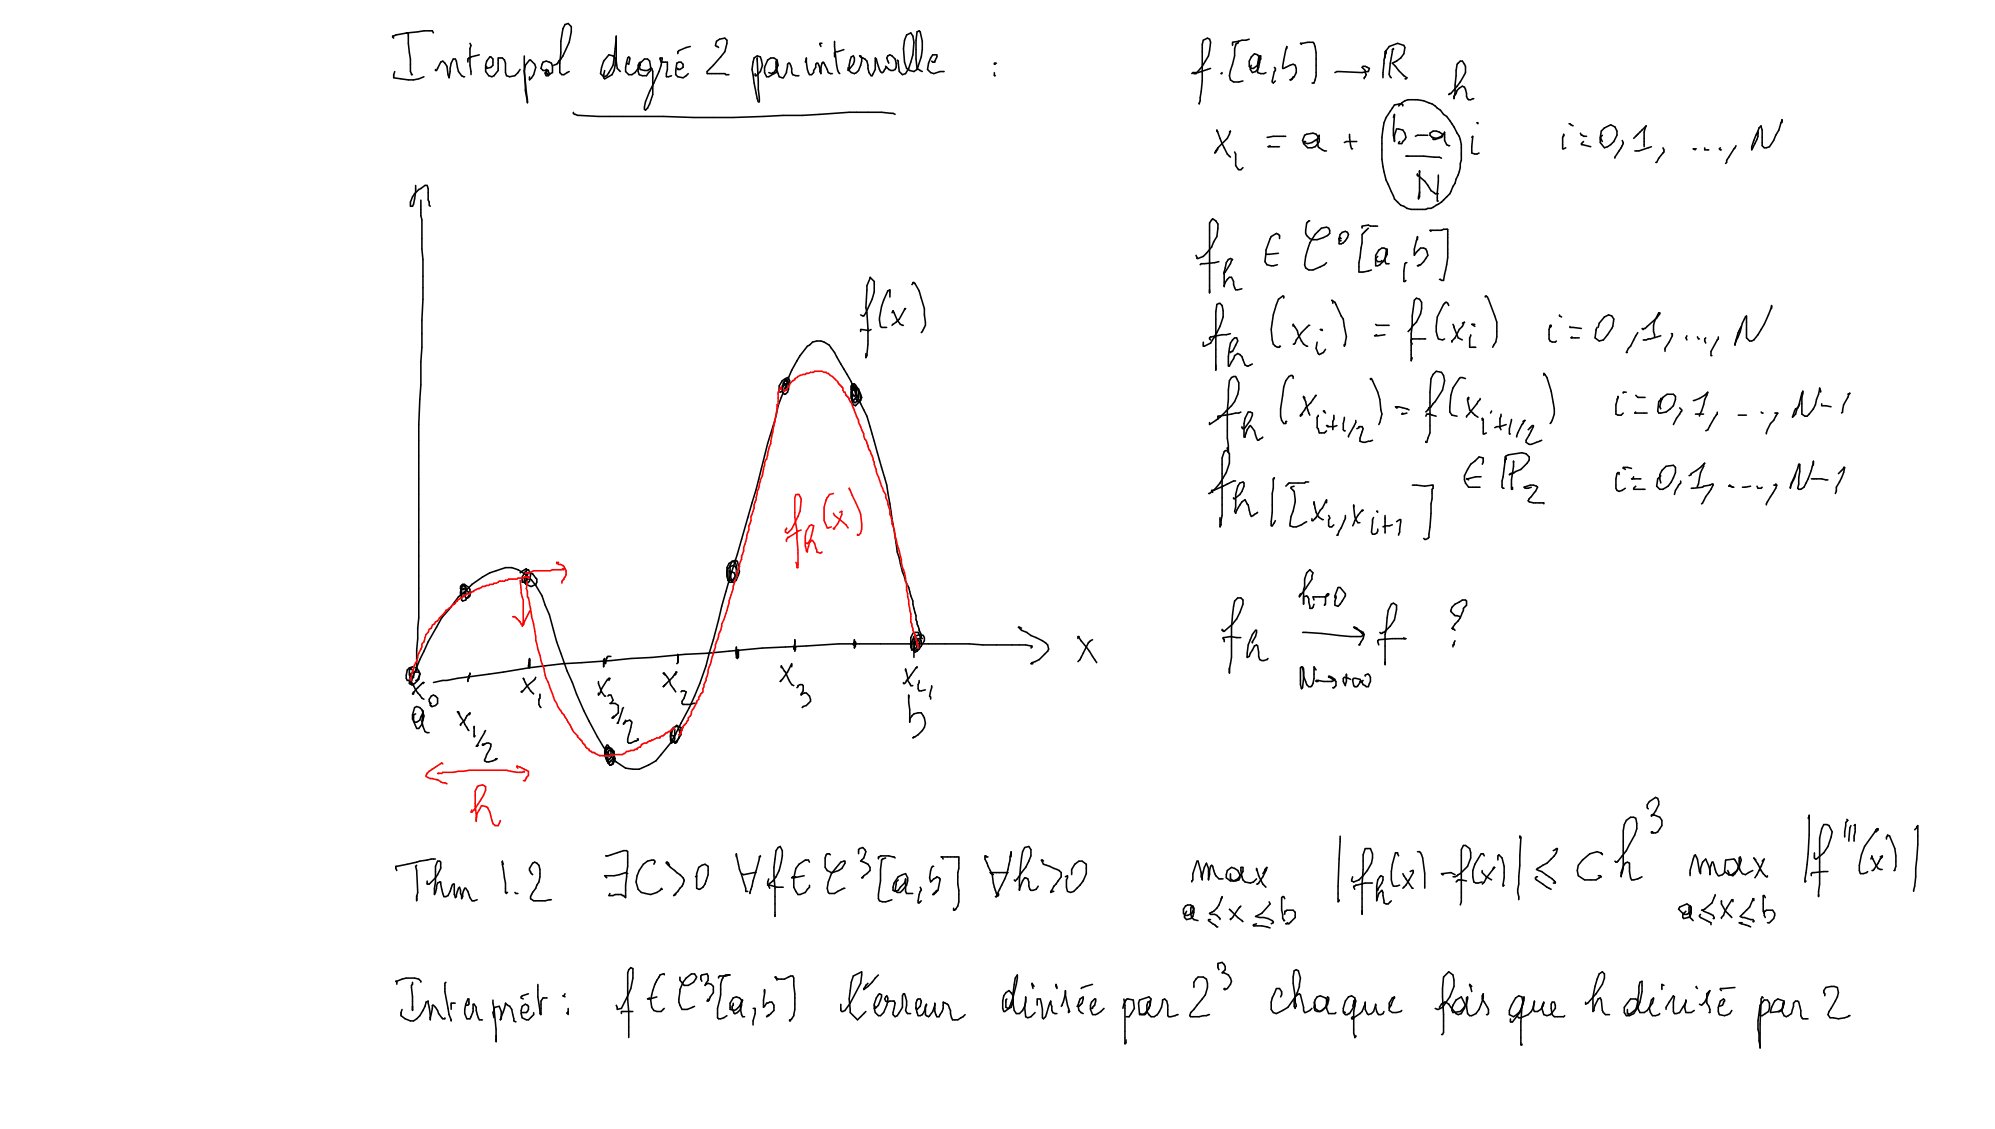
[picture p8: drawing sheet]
<svg xmlns="http://www.w3.org/2000/svg" width="598mm" height="339mm" viewBox="0 0 598 339" stroke-linecap="round" stroke-linejoin="round" font-family="sans-serif">
<g fill="#000">
<path d="M117.5 10.8l.3-.2 .2 .2-.2 .6z" fill-rule="evenodd"/>
<path d="M117.5 10.8l.3-.2 .5 .2-.2 .2z" fill-rule="evenodd"/>
<path d="M117.5 11.1l.4-.2 .4 .5-.3 .3z" fill-rule="evenodd"/>
<path d="M117.9 10.6l.8-.3 .2 .2-.8 .5z" fill-rule="evenodd"/>
<path d="M118.7 10.3l3.4-.7 .3 .3-.2 .2-3.5 .6-.2-.2z" fill-rule="evenodd"/>
<path d="M121.8 9.6l.6 .3-.6 .2-.2-.2z" fill-rule="evenodd"/>
<path d="M122.1 9.6l3.2-.3 .2 .3-.2 .2-3.2 .3-.2-.2z" fill-rule="evenodd"/>
<path d="M121.9 9.9l.3-.2 .5 .5-.3 .2z" fill-rule="evenodd"/>
<path d="M122.2 13l.3-.2 .2 .2 .3 2.8-.2 .3-.3-.3z" fill-rule="evenodd"/>
<path d="M122.2 10.2l.3-.3 .2 .3-.2 .5z" fill-rule="evenodd"/>
<path d="M122.2 10.5l.3-.2 .2 .2-.2 .5z" fill-rule="evenodd"/>
<path d="M122.2 10.8l.3-.2 .2 .2v2.2l-.2 .2-.3-.2z" fill-rule="evenodd"/>
<path d="M122.5 15.8l.3-.2 .2 .2 .3 1.9-.2 .2-.2-.2z" fill-rule="evenodd"/>
<path d="M123.1 17.5l.2 .2v1.6l-.2 .2-.2-.2v-1.6z" fill-rule="evenodd"/>
<path d="M123.1 19l.2 .3v2.2l-.2 .2-.2-.2v-2.2z" fill-rule="evenodd"/>
<path d="M125.2 9.3l2-.3 .2 .2-.2 .3-1.9 .3-.3-.2z" fill-rule="evenodd"/>
<path d="M126.9 9.2l.3-.2h1.5l.3 .2-.3 .3h-1.5z" fill-rule="evenodd"/>
<path d="M128.7 9h1l.2 .2-.2 .3h-1l-.2-.3z" fill-rule="evenodd"/>
<path d="M129.7 9l.5 .8-.2 .3-.5-.8z" fill-rule="evenodd"/>
<path d="M132 18.5l.8-.4 .2 .2-.8 .6z" fill-rule="evenodd"/>
<path d="M132.6 18.3l.3-.2 .8 .9-.4 .2z" fill-rule="evenodd"/>
<path d="M133.2 19l.2-.3 .2 .1 .7 1-.2 .3z" fill-rule="evenodd"/>
<path d="M133.8 19.9l.3-.2 .2 .2 .3 2.5-.2 .2-.3-.2z" fill-rule="evenodd"/>
<path d="M135.8 17.5h.1l.2 .3-.8 1.4-.2-.4z" fill-rule="evenodd"/>
<path d="M135.7 17.7l.2-.2h.7l.2 .2-.2 .2h-.7z" fill-rule="evenodd"/>
<path d="M136.3 17.7l.3-.2 .2 .1 .3 .7-.2 .3z" fill-rule="evenodd"/>
<path d="M136.9 18.1l.2 .2 .3 1.9-.2 .2-.2-.2-.4-1.8z" fill-rule="evenodd"/>
<path d="M140.3 17.8l.3 .2v.6l-.3 .3-.2-.3v-.6z" fill-rule="evenodd"/>
<path d="M140.3 17.5l.3 .2-.3 .5-.2-.2z" fill-rule="evenodd"/>
<path d="M140.5 17.2l.3 .3-.5 .4-.2-.3z" fill-rule="evenodd"/>
<path d="M140.4 17.4l.2-.2 .6 .2-.3 .2z" fill-rule="evenodd"/>
<path d="M141.1 16.9l.4 .3-.6 .4-.2-.3z" fill-rule="evenodd"/>
<path d="M140.7 13l.2-.2 .3 .1 .3 .7-.2 .3z" fill-rule="evenodd"/>
<path d="M140.7 19.6l.2-.3 .3 .2 .3 2-.2 .2-.3-.2z" fill-rule="evenodd"/>
<path d="M140.7 14.6l.2-.3 .3 .3v5l-.3 .2-.2-.2z" fill-rule="evenodd"/>
<path d="M141.2 16.8l2.5-.6 .3 .2-.2 .3-2.5 .6-.3-.2z" fill-rule="evenodd"/>
<path d="M141 13.6l.3-.2 .2 .2-.6 1.2-.2-.2z" fill-rule="evenodd"/>
<path d="M145.4 19.6l.2-.3 .3 .3v1.9l-.3 .2-.2-.2z" fill-rule="evenodd"/>
<path d="M145.7 18.3l.3-.2 .2 .2-.3 1.3-.3 .2-.2-.2z" fill-rule="evenodd"/>
<path d="M145.7 19.9l.3-.2 .2 .2-.2 .5z" fill-rule="evenodd"/>
<path d="M146.7 16.9l.2-.1 .2 .4-1.1 1.4-.2-.4z" fill-rule="evenodd"/>
<path d="M146.7 17.1l.2-.3 .5 .3-.2 .2z" fill-rule="evenodd"/>
<path d="M147.6 18.6l.2-.2 .3 .2v1l-.3 .2-.2-.2z" fill-rule="evenodd"/>
<path d="M147.6 17.7l.2-.2 .3 .2v.9l-.3 .3-.2-.3z" fill-rule="evenodd"/>
<path d="M147.2 16.8l.9 .8-.3 .3-.8-.7z" fill-rule="evenodd"/>
<path d="M149.2 18l.2-.2 .2 .2v1l-.2 .2-.2-.2z" fill-rule="evenodd"/>
<path d="M149.2 17.4l.2-.2 .2 .2v.6l-.2 .2-.2-.2z" fill-rule="evenodd"/>
<path d="M149.2 17.4l.2-.2h.6l.3 .2-.3 .2h-.6z" fill-rule="evenodd"/>
<path d="M149.8 17.4l.2-.2h.7l.2 .2-.2 .2h-.7z" fill-rule="evenodd"/>
<path d="M150.4 17.4l.3-.2 .8 .8-.3 .2z" fill-rule="evenodd"/>
<path d="M151 18l.3-.2 .2 .1 .3 1.1-.2 .2z" fill-rule="evenodd"/>
<path d="M151.6 18.7l.2 .3v1.8l-.2 .3-.2-.3v-1.8z" fill-rule="evenodd"/>
<path d="M158.6 17.9l.2-.1 .2 .3-1.5 1.7-.2-.3z" fill-rule="evenodd"/>
<path d="M157.2 16.5l.3 .3v.9l-.3 .2-.2-.2v-.9z" fill-rule="evenodd"/>
<path d="M157.2 17.5l.3 .2v3.4l-.3 .3-.2-.3v-3.4z" fill-rule="evenodd"/>
<path d="M158.8 17.8l.5 .2-.5 .2-.2-.2z" fill-rule="evenodd"/>
<path d="M158.9 18l.4-.2 1.3 1.5-.4 .1z" fill-rule="evenodd"/>
<path d="M160.4 19l.5 1.1-.2 .3-.6-1.1z" fill-rule="evenodd"/>
<path d="M162.3 19.2l.3-.2 .2 .3-.3 1.3-.3 .2-.2-.3z" fill-rule="evenodd"/>
<path d="M162.7 18.5l.4 .1-.5 .9-.3-.2z" fill-rule="evenodd"/>
<path d="M162.8 18.4l1-.3 .2 .2-1.1 .6-.3-.3z" fill-rule="evenodd"/>
<path d="M163.8 18.1l1.2 .5-.2 .3-1.1-.3-.1-.3z" fill-rule="evenodd"/>
<path d="M164.5 18.6l.4-.2 .7 .6-.3 .2z" fill-rule="evenodd"/>
<path d="M165.1 19l.3-.3 .2 .2 .3 1-.2 .2z" fill-rule="evenodd"/>
<path d="M165.9 19.4l1-.4 .3 .3-1.2 .5-.2-.2z" fill-rule="evenodd"/>
<path d="M166.8 19.1l.4-.4 .3 .3-.5 .5z" fill-rule="evenodd"/>
<path d="M167.4 18.2l.4 .1-.5 .9-.3-.2z" fill-rule="evenodd"/>
<path d="M167.4 18.2l.7-.7 .3 .2-.7 .8z" fill-rule="evenodd"/>
<path d="M168.6 16.6l.2-.1 .2 .4-.8 1-.2-.3z" fill-rule="evenodd"/>
<path d="M167.7 19l.2-.3 .2 .3v2.8l-.2 .2-.2-.2z" fill-rule="evenodd"/>
<path d="M168 15.8l.2-.2 .2 .2-.3 3.2-.2 .2-.2-.2z" fill-rule="evenodd"/>
<path d="M168 12.4l.2-.3 .2 .3v3.4l-.2 .3-.2-.3z" fill-rule="evenodd"/>
<path d="M170.5 12.5h.2l.2 .3-2.1 4.2-.2-.3z" fill-rule="evenodd"/>
<path d="M168.6 8.6l.2-.2 .3 .3-.7 3.7-.2 .2-.2-.3z" fill-rule="evenodd"/>
<path d="M169.3 7.2l.2-.1 .2 .4-.9 1.4-.2-.4z" fill-rule="evenodd"/>
<path d="M169.4 7.1l1-.3 .2 .2-1.1 .6-.3-.2z" fill-rule="evenodd"/>
<path d="M171.1 9.5l.2-.2 .3 .3-.7 3.1-.2 .2-.2-.3z" fill-rule="evenodd"/>
<path d="M171.1 8l.2-.2 .3 .2v1.6l-.3 .2-.2-.2z" fill-rule="evenodd"/>
<path d="M170.2 7l.3-.2 1.1 1.2-.4 .2z" fill-rule="evenodd"/>
<path d="M180.8 18.3l.2-.2 .3 .3-.9 2-.2-.3z" fill-rule="evenodd"/>
<path d="M182.4 16.3l.2-.1 .2 .4-1.8 2-.1-.4z" fill-rule="evenodd"/>
<path d="M183.9 17.4l.3-.2 .2 .2-.3 2.2-.2 .2-.3-.2z" fill-rule="evenodd"/>
<path d="M182.6 16.2l1.3 .3 .2 .3-.2 .2-1.3-.3-.2-.3z" fill-rule="evenodd"/>
<path d="M184.3 14.5l.2-.2 .2 .3-.3 2.8-.2 .2-.3-.2z" fill-rule="evenodd"/>
<path d="M184.5 17.2l.2 .2v2.2l-.2 .2-.2-.2v-2.2z" fill-rule="evenodd"/>
<path d="M184.6 11.4l.2-.2 .2 .2-.3 3.2-.2 .2-.2-.2z" fill-rule="evenodd"/>
<path d="M183.9 16.5l.8 .8-.2 .3-.9-.7z" fill-rule="evenodd"/>
<path d="M184.6 10.8l.2-.2 .2 .2v.6l-.2 .3-.2-.3z" fill-rule="evenodd"/>
<path d="M184.6 18.3l.2-.2 .2 .2 .4 2.2-.3 .3-.2-.2z" fill-rule="evenodd"/>
<path d="M184.6 10.8l.2-.2 .2 .2v2.2l-.2 .2-.2-.2z" fill-rule="evenodd"/>
<path d="M184.6 13l.2-.2 .2 .2v2.5l-.2 .2-.2-.2z" fill-rule="evenodd"/>
<path d="M184.6 15.5l.2-.2 .2 .2v2.8l-.2 .3-.2-.3z" fill-rule="evenodd"/>
<path d="M187.7 19l.3-.3 .8 .6-.3 .2z" fill-rule="evenodd"/>
<path d="M187.7 18.6l.2-.2 .3 .2-.3 1.7-.3 .1-.2-.2z" fill-rule="evenodd"/>
<path d="M188.6 17.7l.3-.2 .2 .2-.3 1.6-.2 .2-.3-.2z" fill-rule="evenodd"/>
<path d="M188 17.3l.3-.1 .2 .2-.3 1.3-.3 .2-.2-.3z" fill-rule="evenodd"/>
<path d="M188.9 17.2l.2 .2-.2 .5-.3-.2z" fill-rule="evenodd"/>
<path d="M188.6 16.8l.5 .5-.2 .3-.6-.4z" fill-rule="evenodd"/>
<path d="M188.4 16.9l.4 .3-.5 .4-.3-.3z" fill-rule="evenodd"/>
<path d="M191.4 19.3l.2 .3v1.9l-.2 .2-.3-.2v-1.9z" fill-rule="evenodd"/>
<path d="M192 18.4l.2 .2v1l-.2 .2-.2-.2v-1z" fill-rule="evenodd"/>
<path d="M191.5 18.8l.4 .2-.5 .8-.3-.2z" fill-rule="evenodd"/>
<path d="M191.7 19.7l.5 1.1-.2 .3-.5-1.1z" fill-rule="evenodd"/>
<path d="M191.8 18.5l.4 .2-.5 .5-.2-.3z" fill-rule="evenodd"/>
<path d="M191.8 18.9l.2-.2 .2 .3-.5 1.1-.2-.2z" fill-rule="evenodd"/>
<path d="M191.8 18.8l1.4-1.3 .3 .2-1.4 1.5z" fill-rule="evenodd"/>
<path d="M193.3 17.5h.9l.2 .2-.2 .2h-.9l-.3-.2z" fill-rule="evenodd"/>
<path d="M194 17.7l.3-.2 .8 .8-.4 .2z" fill-rule="evenodd"/>
<path d="M198.4 17.7l.2-.2 .2 .2-.3 1.9-.2 .2-.3-.2z" fill-rule="evenodd"/>
<path d="M198 17.5l.5 1.1-.2 .3-.6-1.1z" fill-rule="evenodd"/>
<path d="M198 17.2l.2 .2-.2 .5-.3-.2z" fill-rule="evenodd"/>
<path d="M198 18.6l.3-.2h.6l.2 .2-.2 .3h-.6z" fill-rule="evenodd"/>
<path d="M198.4 17.4l.2-.2 .2 .2-.2 .5z" fill-rule="evenodd"/>
<path d="M198 17.2h.6l.2 .2-.2 .2h-.6l-.3-.2z" fill-rule="evenodd"/>
<path d="M198.9 18.4h.6l.3 .2-.3 .3h-.6l-.2-.3z" fill-rule="evenodd"/>
<path d="M199.5 18.4h.7l.2 .2-.2 .3h-.7l-.2-.3z" fill-rule="evenodd"/>
<path d="M199.9 18.6l.3-.2 .2 .2v.7l-.2 .2-.3-.2z" fill-rule="evenodd"/>
<path d="M199.9 19.3l.3-.3 .2 .3v1.5l-.2 .3-.3-.3z" fill-rule="evenodd"/>
<path d="M203.3 15.6l.2 .2-.2 .6-.2-.3z" fill-rule="evenodd"/>
<path d="M203.3 15.3l.2 .2-.2 .6-.2-.3z" fill-rule="evenodd"/>
<path d="M203.4 15l.4 .3-.5 .4-.2-.3z" fill-rule="evenodd"/>
<path d="M202.7 18.9l.3-.2 .2 .3-.3 2.2-.2 .2-.3-.3z" fill-rule="evenodd"/>
<path d="M203.5 15l2.2-1 .3 .3-2.3 1.1-.3-.2z" fill-rule="evenodd"/>
<path d="M202.8 18.8l.8-.4 .2 .2-.8 .6z" fill-rule="evenodd"/>
<path d="M203.6 18.4h.6l.3 .2-.3 .3h-.6l-.2-.3z" fill-rule="evenodd"/>
<path d="M204.6 19.3l.3-.3 .2 .3v.6l-.2 .2-.3-.2z" fill-rule="evenodd"/>
<path d="M204.2 18.4l.9 .8-.2 .3-.9-.8z" fill-rule="evenodd"/>
<path d="M205.7 14l1.3-.3 .3 .2-.2 .3-1.3 .3-.2-.2z" fill-rule="evenodd"/>
<path d="M212.8 20.4l1-1 .4 .2-1.1 1.1z" fill-rule="evenodd"/>
<path d="M214.7 12.3l.2-.2 .2 .3-.3 1.3-.2 .2-.3-.3z" fill-rule="evenodd"/>
<path d="M214.6 13.4l.5 .5-.2 .3-.5-.5z" fill-rule="evenodd"/>
<path d="M214.8 12.2l1-.7 .3 .2-1.2 .9-.3-.2z" fill-rule="evenodd"/>
<path d="M214.9 13.7l.5 .2-.5 .3-.3-.3z" fill-rule="evenodd"/>
<path d="M215 13.9l.3-.2 .4 .6-.3 .2z" fill-rule="evenodd"/>
<path d="M215.8 11.5l1.6-.3 .2 .2-.2 .3-1.6 .3-.2-.3z" fill-rule="evenodd"/>
<path d="M216 16.9l.1-.1 .2 .4-2.4 2.6-.1-.4z" fill-rule="evenodd"/>
<path d="M217.4 11.2l.8 .8-.2 .3-.8-.8z" fill-rule="evenodd"/>
<path d="M217.2 15.4l.2-.1 .2 .3-1.5 1.7-.2-.3z" fill-rule="evenodd"/>
<path d="M217.8 12.9l.2-.1 .2 .3-.6 2.5-.2 .1-.2-.2z" fill-rule="evenodd"/>
<path d="M218 11.8l.2 .3v.9l-.2 .2-.2-.2v-.9z" fill-rule="evenodd"/>
<path d="M225.9 17.3l.3-.1 .2 .2-.3 1.3-.3 .2-.2-.3z" fill-rule="evenodd"/>
<path d="M226 17.2l1-.7 .3 .3-1.1 .8-.3-.2z" fill-rule="evenodd"/>
<path d="M227.1 17.2l.2 .2v.6l-.2 .2-.2-.2v-.6z" fill-rule="evenodd"/>
<path d="M227.1 16.5l1.2 .6-.3 .2-1-.3-.1-.2z" fill-rule="evenodd"/>
<path d="M227.1 18.1l.2 .2 .3 6-.2 .2-.2-.2-.3-6z" fill-rule="evenodd"/>
<path d="M227.1 17.2l.2 .2-.2 .5-.2-.2z" fill-rule="evenodd"/>
<path d="M227.1 17.5l.2 .2v.6l-.2 .3-.2-.3v-.6z" fill-rule="evenodd"/>
<path d="M228 16.8l.6 1.1-.2 .3-.6-1.1z" fill-rule="evenodd"/>
<path d="M228.4 17.8l.2 .2 .3 1.5-.2 .3-.3-.2-.3-1.5z" fill-rule="evenodd"/>
<path d="M228.4 19.5l.3-.2 .2 .4-.9 2-.2-.3z" fill-rule="evenodd"/>
<path d="M230 17.9l.2-.1 .2 .3-1.1 2.3-.2-.3z" fill-rule="evenodd"/>
<path d="M230.1 17.8l1-.6 .3 .2-1.1 .8-.3-.2z" fill-rule="evenodd"/>
<path d="M231.2 17.2h.9l.2 .2-.2 .2h-.9l-.3-.2z" fill-rule="evenodd"/>
<path d="M233.1 18.1l.2 .2v1l-.2 .2-.3-.2v-1z" fill-rule="evenodd"/>
<path d="M232.1 17.2l1.2 .8-.4 .2-.9-.6-.1-.2z" fill-rule="evenodd"/>
<path d="M232.7 18.1l.3 .2v.7l-.3 .2-.2-.2v-.7z" fill-rule="evenodd"/>
<path d="M232.7 18.7l.3 .3v1.2l-.3 .2-.2-.2v-1.2z" fill-rule="evenodd"/>
<path d="M232.7 18.1l.6 .2-.6 .3-.2-.3z" fill-rule="evenodd"/>
<path d="M233.1 17.8l.2 .2 .3 1.5-.2 .3-.3-.2-.3-1.5z" fill-rule="evenodd"/>
<path d="M236.2 19l.2 .3v.6l-.2 .2-.3-.2v-.6z" fill-rule="evenodd"/>
<path d="M236.3 18.8l.4 .2-.5 .5-.2-.3z" fill-rule="evenodd"/>
<path d="M236.5 18.7l.5 .3-.5 .2-.2-.2z" fill-rule="evenodd"/>
<path d="M236.6 19l.2-.3 .2 .1 .4 .8-.3 .2z" fill-rule="evenodd"/>
<path d="M236.9 19.6l.2-.3 .2 .2 .4 1-.3 .3z" fill-rule="evenodd"/>
<path d="M241.6 17.6l.2-.1 .3 .2-.6 1.2-.2-.3z" fill-rule="evenodd"/>
<path d="M241.6 17.4l.2-.2 .3 .2-.3 .5z" fill-rule="evenodd"/>
<path d="M241.6 18.6l.2-.2 .3 .2 .3 2.2-.3 .3-.2-.2z" fill-rule="evenodd"/>
<path d="M241.6 17.4l.2-.2 .3 .2v1.2l-.3 .3-.2-.3z" fill-rule="evenodd"/>
<path d="M244.5 19.1l.4-.4 .3 .3-.5 .5z" fill-rule="evenodd"/>
<path d="M245 18.7l.5 .3-.5 .2-.3-.2z" fill-rule="evenodd"/>
<path d="M245.3 18.7l.5 .8-.2 .3-.5-.7z" fill-rule="evenodd"/>
<path d="M245.7 13l.2-.2 .2 .2-.2 .5z" fill-rule="evenodd"/>
<path d="M245.6 19.3l.5 1.1-.2 .4-.5-1.1z" fill-rule="evenodd"/>
<path d="M245.7 13l.2-.2 .5 .2-.2 .2z" fill-rule="evenodd"/>
<path d="M245.7 13.3l.2-.2 .2 .1 .3 .7-.2 .3z" fill-rule="evenodd"/>
<path d="M246.2 12.8l.6 .2-.6 .2-.2-.2z" fill-rule="evenodd"/>
<path d="M246.7 18.5l.4 .2-.6 .5-.2-.3z" fill-rule="evenodd"/>
<path d="M246.8 18.4l.6 .5-.3 .3-.5-.5z" fill-rule="evenodd"/>
<path d="M247.1 18.7l.6 .8-.2 .3-.6-.7z" fill-rule="evenodd"/>
<path d="M247.5 19.3l.8 1.4-.2 .4-.8-1.4z" fill-rule="evenodd"/>
<path d="M250 16.1l.3-.2 .2 .2v1l-.2 .2-.3-.2z" fill-rule="evenodd"/>
<path d="M250 15.8l.3-.2 .2 .2-.2 .6z" fill-rule="evenodd"/>
<path d="M250.1 15.7l.4-.4 .3 .2-.4 .5z" fill-rule="evenodd"/>
<path d="M250 13.9l.3-.2 .2 .2 .6 5.7-.2 .2-.2-.2z" fill-rule="evenodd"/>
<path d="M250 12.4l.3-.3 .2 .3-.2 .5z" fill-rule="evenodd"/>
<path d="M250 12.7l.3-.2 .2 .2v.6l-.2 .2-.3-.2z" fill-rule="evenodd"/>
<path d="M250 13.3l.3-.2 .2 .2v.6l-.2 .3-.3-.3z" fill-rule="evenodd"/>
<path d="M250.4 15.5l.2-.2h.6l.3 .2-.3 .2h-.6z" fill-rule="evenodd"/>
<path d="M250.9 19.3l.2 .2 .4 1.6-.3 .3-.2-.2-.3-1.6z" fill-rule="evenodd"/>
<path d="M251.1 15.3l1.9-.6 .3 .2-2 .8-.3-.2z" fill-rule="evenodd"/>
<path d="M254.7 19.3l.2 .3v1.5l-.2 .3-.3-.3v-1.5z" fill-rule="evenodd"/>
<path d="M254.8 18l.2-.2 .2 .2-.3 1.6-.2 .2-.3-.2z" fill-rule="evenodd"/>
<path d="M255.1 17l.2-.2 .2 .3-.5 1.1-.3-.2z" fill-rule="evenodd"/>
<path d="M256 18.3l.2-.2 .3 .2-.6 1.2-.2-.2z" fill-rule="evenodd"/>
<path d="M256.2 17.2l.3 .2v.9l-.3 .3-.2-.3v-.9z" fill-rule="evenodd"/>
<path d="M255.9 16.5l.5 .8-.2 .3-.5-.7z" fill-rule="evenodd"/>
<path d="M255.1 16.9l.8-.4 .3 .3-.9 .5z" fill-rule="evenodd"/>
<path d="M258.2 18.3l.2-.2 .3 .2-.4 1.3-.2 .2-.2-.2z" fill-rule="evenodd"/>
<path d="M257.8 16.5l.5 .5-.2 .3-.5-.4z" fill-rule="evenodd"/>
<path d="M257.8 16.5l.5 .3-.5 .2-.2-.2z" fill-rule="evenodd"/>
<path d="M258.2 17.4l.2-.2 .3 .2v.9l-.3 .3-.2-.3z" fill-rule="evenodd"/>
<path d="M257.9 16.8l.2-.3 .2 .2 .4 .7-.3 .2z" fill-rule="evenodd"/>
<path d="M257.9 17.1l.3-.2 .8 .5-.4 .2z" fill-rule="evenodd"/>
<path d="M258.7 17.2l.9 .5-.2 .2-.8-.3-.1-.2z" fill-rule="evenodd"/>
<path d="M259.4 17.5l.8 .7-.2 .4-.8-.8z" fill-rule="evenodd"/>
<path d="M259.8 18.3l.2-.2 .2 .2 .3 1.3-.2 .2-.2-.2z" fill-rule="evenodd"/>
<path d="M260.3 19.3l.2 .3v.9l-.2 .3-.2-.3v-.9z" fill-rule="evenodd"/>
<path d="M262.5 18.1l.2 .2v1.3l-.2 .2-.2-.2v-1.3z" fill-rule="evenodd"/>
<path d="M262.5 17.2l.2 .2v.9l-.2 .3-.2-.3v-.9z" fill-rule="evenodd"/>
<path d="M262.5 17.2l.5 .4-.2 .3-.5-.4z" fill-rule="evenodd"/>
<path d="M262.6 17.7l.2-.2 .2 .1 .4 1.4-.3 .2-.2-.2z" fill-rule="evenodd"/>
<path d="M262.9 19l.2-.3 .2 .2 .4 1-.3 .2z" fill-rule="evenodd"/>
<path d="M263.4 19.7l.6 1.1-.2 .3-.6-1.1z" fill-rule="evenodd"/>
<path d="M265.4 19.9l.3-.2 .5 .5-.3 .2z" fill-rule="evenodd"/>
<path d="M265.9 17.2l.6 1.1-.2 .3-.6-1.1z" fill-rule="evenodd"/>
<path d="M266.1 16.6l.4 .2-.6 .8-.2-.2z" fill-rule="evenodd"/>
<path d="M266 18.3l.3-.2 .2 .1 .3 .8-.2 .2z" fill-rule="evenodd"/>
<path d="M266.1 16.6l.8-.4 .2 .2-.8 .6z" fill-rule="evenodd"/>
<path d="M266.9 16.2l.8 .6-.2 .2-.7-.3-.1-.3z" fill-rule="evenodd"/>
<path d="M267.3 16.8l.3-.3 1.1 1.2-.3 .2z" fill-rule="evenodd"/>
<path d="M268.2 17.7l.3-.2 .2 .1 .3 1.4-.2 .2-.3-.2z" fill-rule="evenodd"/>
<path d="M269.1 17.8l.5 .4-.2 .4-.5-.5z" fill-rule="evenodd"/>
<path d="M269.2 19l.2-.3 .2 .2 .3 2.6-.2 .2-.2-.2z" fill-rule="evenodd"/>
<path d="M269.2 18.3l.2-.2 .2 .2v.7l-.2 .2-.2-.2z" fill-rule="evenodd"/>
<path d="M271 14.3l.2 .2 .3 4.1-.2 .3-.3-.2-.3-4.1z" fill-rule="evenodd"/>
<path d="M271 18.6l.3-.2 .2 .2 .6 1.8-.2 .4z" fill-rule="evenodd"/>
<path d="M271 12l.3-.2 .2 .3-.3 2.5-.2 .2-.3-.2z" fill-rule="evenodd"/>
<path d="M271.7 10.4l.2-.1 .2 .3-.8 1.7-.2-.3z" fill-rule="evenodd"/>
<path d="M273.6 16.4l.2-.2 .2 .3-.6 2.2-.2 .2-.3-.3z" fill-rule="evenodd"/>
<path d="M271.7 10.3l1.3-.6 .4 .2-1.4 .8-.3-.2z" fill-rule="evenodd"/>
<path d="M273.9 12.7l.2-.2 .2 .2-.3 3.8-.2 .2-.3-.3z" fill-rule="evenodd"/>
<path d="M272.9 9.9l.3-.3 .1 .1 .7 1-.2 .3z" fill-rule="evenodd"/>
<path d="M273.8 10.6l.2 .2 .3 1.8-.2 .3-.2-.2-.4-1.9z" fill-rule="evenodd"/>
<path d="M274.7 17.5l.3 .2 .3 2.8-.3 .3-.2-.3-.3-2.8z" fill-rule="evenodd"/>
<path d="M274.7 11.8l.3 .3v2.8l-.3 .2-.2-.2v-2.8z" fill-rule="evenodd"/>
<path d="M274.7 14.6l.3 .3v2.8l-.3 .2-.2-.2v-2.8z" fill-rule="evenodd"/>
<path d="M276.1 17l.2-.2 .2 .3-1.2 3-.2-.3z" fill-rule="evenodd"/>
<path d="M274.8 9.5l.2-.2 .3 .3-.3 2.5-.3 .2-.2-.2z" fill-rule="evenodd"/>
<path d="M274.9 9.4l.8-.4 .2 .2-.9 .6z" fill-rule="evenodd"/>
<path d="M275.7 9l.5 .5-.2 .3-.6-.5z" fill-rule="evenodd"/>
<path d="M276.4 14.8l.2-.2 .2 .3-.3 2.2-.2 .2-.2-.2z" fill-rule="evenodd"/>
<path d="M276.6 12.1l.2 .3v2.5l-.2 .2-.2-.2v-2.5z" fill-rule="evenodd"/>
<path d="M275.7 9.6l.3-.3 .2 .2 .6 2.8-.2 .3-.2-.2z" fill-rule="evenodd"/>
<path d="M278.2 18.9l.3-.2 .2 .3-.3 1.9-.2 .2-.3-.3z" fill-rule="evenodd"/>
<path d="M278.9 17.3l.2-.1 .2 .3-.8 1.7-.2-.3z" fill-rule="evenodd"/>
<path d="M279.4 18.1l.5 .4-.2 .4-.5-.5z" fill-rule="evenodd"/>
<path d="M279.7 18.4l.6 .2-.6 .3-.2-.3z" fill-rule="evenodd"/>
<path d="M279.5 16.3l.2-.1 .2 .4-.8 1-.2-.3z" fill-rule="evenodd"/>
<path d="M280 18.4l.6 .2-.6 .3-.2-.3z" fill-rule="evenodd"/>
<path d="M280.4 18.1l.2 .2-.2 .6-.3-.3z" fill-rule="evenodd"/>
<path d="M280.8 16.9l.2-.1 .2 .4-.8 1.4-.3-.4z" fill-rule="evenodd"/>
<path d="M281 16.2l.2 .2v.7l-.2 .2-.2-.2v-.7z" fill-rule="evenodd"/>
<path d="M279.7 16.2h1.3l.2 .2-.2 .3h-1.3l-.2-.3z" fill-rule="evenodd"/>
<path d="M298.2 19l.6 .3-.6 .2-.2-.2z" fill-rule="evenodd"/>
<path d="M298.2 18.7l.3 .3-.3 .5-.2-.2z" fill-rule="evenodd"/>
<path d="M298.2 18.7l.6 .3-.6 .2-.2-.2z" fill-rule="evenodd"/>
<path d="M298.3 19l.2-.3 .6 .3-.3 .2z" fill-rule="evenodd"/>
<path d="M361.3 18.2l.2-.1 .2 .3-1.1 1.7-.2-.3z" fill-rule="evenodd"/>
<path d="M360.6 13.1l.2 .2v2.2l-.2 .2-.3-.2v-2.2z" fill-rule="evenodd"/>
<path d="M360.6 15.3l.2 .2v3.8l-.2 .2-.3-.2v-3.8z" fill-rule="evenodd"/>
<path d="M360.6 19l.2 .3v2.5l-.2 .2-.3-.2v-2.5z" fill-rule="evenodd"/>
<path d="M360.6 12l.3-.2 .2 .3-.3 1.3-.2 .1-.3-.2z" fill-rule="evenodd"/>
<path d="M362.2 16.6l.2-.1 .2 .4-1.1 1.7-.2-.4z" fill-rule="evenodd"/>
<path d="M362.5 15.1l.3-.1 .2 .2-.3 1.6-.3 .2-.2-.2z" fill-rule="evenodd"/>
<path d="M360.7 11.9l1.3-.7 .4 .2-1.4 .9-.4-.2z" fill-rule="evenodd"/>
<path d="M362.8 12.7l.3-.2 .2 .2-.3 2.5-.2 .2-.3-.2z" fill-rule="evenodd"/>
<path d="M362.1 11.2l.9 .5-.2 .3-.8-.4-.1-.2z" fill-rule="evenodd"/>
<path d="M362.5 11.7l.3-.2 .2 .2 .3 1-.2 .2z" fill-rule="evenodd"/>
<path d="M369.4 13.3l.2-.2 .3 .2-.3 .6z" fill-rule="evenodd"/>
<path d="M369.4 13l.2-.2 .3 .2-.3 .5z" fill-rule="evenodd"/>
<path d="M369.4 12.7l.2-.2 .3 .2-.3 .5z" fill-rule="evenodd"/>
<path d="M369.6 12.5l1.9-.4 .3 .3-.2 .2-2 .3-.2-.2z" fill-rule="evenodd"/>
<path d="M369.4 19.2l.2-.2 .3 .3-.9 2.1-.2-.3z" fill-rule="evenodd"/>
<path d="M370 16.7l.3-.2 .2 .3-.6 2.5-.3 .2-.2-.3z" fill-rule="evenodd"/>
<path d="M370 14.6l.3-.3 .2 .3v.6l-.2 .2-.3-.2z" fill-rule="evenodd"/>
<path d="M370 15.2l.3-.2 .2 .2v1.6l-.2 .2-.3-.2z" fill-rule="evenodd"/>
<path d="M370.4 13.6l.2-.2 .2 .2-.5 1.2-.3-.2z" fill-rule="evenodd"/>
<path d="M370.6 13.1l.2 .2-.2 .6-.2-.3z" fill-rule="evenodd"/>
<path d="M370.7 12.8l.4 .3-.5 .4-.2-.3z" fill-rule="evenodd"/>
<path d="M370.7 13l.2-.2 .5 .2-.2 .2z" fill-rule="evenodd"/>
<path d="M371.5 12.2l1-.4 .2 .3-1.2 .5-.2-.2z" fill-rule="evenodd"/>
<path d="M371.4 12.2l.4 .2-.6 .8-.2-.2z" fill-rule="evenodd"/>
<path d="M372.2 12.1l.3-.3h1.2l.3 .3-.3 .2h-1.2z" fill-rule="evenodd"/>
<path d="M373.6 11.8l1.1-.3 .2 .2-1.2 .6-.2-.2z" fill-rule="evenodd"/>
<path d="M374.4 19.9l.3-.2 .8 .8-.3 .2z" fill-rule="evenodd"/>
<path d="M374.4 18.3l.3-.2 .2 .2v1.6l-.2 .2-.3-.2z" fill-rule="evenodd"/>
<path d="M375.1 19.4l.4 .2-.5 .8-.3-.2z" fill-rule="evenodd"/>
<path d="M375.1 16.9l.2-.1 .2 .4-.8 1.4-.3-.4z" fill-rule="evenodd"/>
<path d="M376.1 16l.3 .2-1.1 1.1-.2-.3z" fill-rule="evenodd"/>
<path d="M377.3 18.6l.2-.2 .2 .2-.5 1.2-.3-.2z" fill-rule="evenodd"/>
<path d="M376 16.1l.3-.2 1.1 .5-.3 .3z" fill-rule="evenodd"/>
<path d="M377.9 17.6l.2-.1 .2 .3-.8 1.1-.2-.4z" fill-rule="evenodd"/>
<path d="M376.9 19.3l.3-.3 .2 .3v1.5l-.2 .3-.3-.3z" fill-rule="evenodd"/>
<path d="M377.8 17.2l.2 .2v1.2l-.2 .3-.2-.3v-1.2z" fill-rule="evenodd"/>
<path d="M376.9 16.4l.3-.2 .2 .1 .6 1-.2 .3z" fill-rule="evenodd"/>
<path d="M377.2 17.3l.3-.1 .2 .2-.3 1.9-.2 .2-.3-.2z" fill-rule="evenodd"/>
<path d="M377.9 16.8l.2-.3 .2 .3v.9l-.2 .2-.2-.2z" fill-rule="evenodd"/>
<path d="M377.6 16.6l.4 .2-.5 .8-.3-.2z" fill-rule="evenodd"/>
<path d="M377.8 16.5l.5 .3-.5 .2-.2-.2z" fill-rule="evenodd"/>
<path d="M384.4 19.9l.3-.2 .2 .2v.6l-.2 .3-.3-.3z" fill-rule="evenodd"/>
<path d="M384.8 18l.2-.2 .2 .2-.3 1.9-.2 .2-.3-.2z" fill-rule="evenodd"/>
<path d="M385.5 20l1.3-.6 .3 .2-1.4 .8-.3-.2z" fill-rule="evenodd"/>
<path d="M385.9 13.7l.3 .2v.7l-.3 .2-.2-.2v-.7z" fill-rule="evenodd"/>
<path d="M385.4 14.8l.2-.2 .3 .3-.7 3.2-.2 .1-.2-.2z" fill-rule="evenodd"/>
<path d="M385.7 13.9l.2-.2 .3 .2-.6 1.2-.2-.2z" fill-rule="evenodd"/>
<path d="M386.8 19.4l1-.4 .3 .3-1.2 .5-.3-.2z" fill-rule="evenodd"/>
<path d="M387.6 19.3l.3-.2 .8 .5-.4 .2z" fill-rule="evenodd"/>
<path d="M388.2 19.6l.2-.3 .3 .2 .3 1-.2 .3z" fill-rule="evenodd"/>
<path d="M389.8 13l.2-.2h.6l.3 .2-.3 .2h-.6z" fill-rule="evenodd"/>
<path d="M389.8 13l.3-.2 .5 .5-.4 .2z" fill-rule="evenodd"/>
<path d="M390.6 12.8l1.6-.3 .2 .2-.2 .2-1.6 .3-.2-.2z" fill-rule="evenodd"/>
<path d="M392 12.7l.2-.2h.6l.3 .2-.3 .2h-.6z" fill-rule="evenodd"/>
<path d="M392.6 12.7l.2-.2h1l.2 .2-.2 .2h-1z" fill-rule="evenodd"/>
<path d="M393.5 12.7l.4-.2 .4 .5-.3 .2z" fill-rule="evenodd"/>
<path d="M394.1 12.8l.5 1.1-.2 .3-.5-1.1z" fill-rule="evenodd"/>
<path d="M394.2 13.9l.2-.2 .2 .2 .3 1.9-.2 .3-.2-.2z" fill-rule="evenodd"/>
<path d="M394.7 15.6l.2 .2v1.9l-.2 .2-.2-.2v-1.9z" fill-rule="evenodd"/>
<path d="M394.7 17.5l.2 .2v1.9l-.2 .2-.2-.2v-1.9z" fill-rule="evenodd"/>
<path d="M394.7 19.3l.2 .3v2.2l-.2 .2-.2-.2v-2.2z" fill-rule="evenodd"/>
<path d="M415.2 16.1l.2-.2 .2 .2v1.3l-.2 .2-.2-.2z" fill-rule="evenodd"/>
<path d="M415.2 15.5l.2-.2 .2 .2v.6l-.2 .3-.2-.3z" fill-rule="evenodd"/>
<path d="M415.2 15.3l.4-.3 .3 .2-.4 .5z" fill-rule="evenodd"/>
<path d="M414.8 18.9l.3-.2 .2 .3-.3 2.8-.2 .2-.3-.2z" fill-rule="evenodd"/>
<path d="M414.8 18l.3-.2 .2 .2v1l-.2 .2-.3-.2z" fill-rule="evenodd"/>
<path d="M415.5 15.5l.2-.2 .2 .2v.6l-.2 .3-.2-.3z" fill-rule="evenodd"/>
<path d="M415.5 15.2l.2-.2 .2 .2-.2 .5z" fill-rule="evenodd"/>
<path d="M416.5 13.8l.1-.1 .2 .4-1.1 1.3-.2-.3z" fill-rule="evenodd"/>
<path d="M415.5 15.1l.2-.1 .2 .2-.6 2.9-.2 .1-.3-.2z" fill-rule="evenodd"/>
<path d="M416.6 13.7l2.5-.9 .3 .2-2.7 1.2-.3-.3z" fill-rule="evenodd"/>
<path d="M416.7 18.9l.3-.2 .2 .3-.3 3.1-.3 .2-.2-.2z" fill-rule="evenodd"/>
<path d="M417.9 14.3l.2 .3-.2 .5-.2-.2z" fill-rule="evenodd"/>
<path d="M417.3 19l.4-.3 1.1 1.2-.4 .2z" fill-rule="evenodd"/>
<path d="M417.3 15.5l.3-.2 .2 .2-.6 3.5-.2 .2-.3-.3z" fill-rule="evenodd"/>
<path d="M417.3 14.9l.3-.3 .2 .3v.6l-.2 .2-.3-.2z" fill-rule="evenodd"/>
<path d="M417.4 14.7l.4-.3 .3 .2-.4 .5z" fill-rule="evenodd"/>
<path d="M417.4 18.8l.8-.4 .2 .2-.8 .6z" fill-rule="evenodd"/>
<path d="M418.3 19.9l.4-.1 1 1.3-.2 .3z" fill-rule="evenodd"/>
<path d="M418 18.5l.8-.4 .3 .2-.9 .6z" fill-rule="evenodd"/>
<path d="M419.1 12.8l2.2 .8-.3 .3-1.9-.7-.2-.2z" fill-rule="evenodd"/>
<path d="M418.7 18.1l1.3-.9 .3 .2-1.4 1.1-.3-.2z" fill-rule="evenodd"/>
<path d="M420.8 16l.2-.1 .2 .4-1.1 1.3-.2-.4z" fill-rule="evenodd"/>
<path d="M420.8 13.6l.2-.2 .2 .1 .4 .8-.3 .2z" fill-rule="evenodd"/>
<path d="M421.1 14.2l.2-.2 .3 .3-.3 1.9-.3 .2-.2-.3z" fill-rule="evenodd"/>
<path d="M436.8 19.2l.2-.2 .2 .3-.3 1.9-.2 .2-.2-.3z" fill-rule="evenodd"/>
<path d="M436.8 19.1l.4-.4 .4 .3-.5 .5z" fill-rule="evenodd"/>
<path d="M437.2 18.8l.7-.7 .3 .2-.8 .9z" fill-rule="evenodd"/>
<path d="M437.9 18.1h.7l.2 .2-.2 .3h-.7l-.2-.3z" fill-rule="evenodd"/>
<path d="M438.3 18.3l.3-.2 .2 .1 .6 1-.2 .3z" fill-rule="evenodd"/>
<path d="M439 19.3l.2-.3 .2 .2 .3 .7-.2 .2z" fill-rule="evenodd"/>
<path d="M118.1 23.1l2.2 .3 .2 .3-.2 .2-2.3-.3-.2-.3z" fill-rule="evenodd"/>
<path d="M118.1 22.2l.2 .2-.2 .5-.3-.2z" fill-rule="evenodd"/>
<path d="M118.1 22.5l.2 .2-.2 .6-.3-.3z" fill-rule="evenodd"/>
<path d="M118.1 22.8l.2 .2-.2 .6-.3-.3z" fill-rule="evenodd"/>
<path d="M118.2 21.4l.2-.2 .2 .3-.5 1.1-.3-.2z" fill-rule="evenodd"/>
<path d="M120.3 23.4l2.2 .3 .2 .3-.2 .2-2.3-.3-.2-.2z" fill-rule="evenodd"/>
<path d="M122.2 24l.3-.3h1.5l.3 .3-.3 .2h-1.5z" fill-rule="evenodd"/>
<path d="M123.1 21.2l.5 .8-.2 .3-.5-.7z" fill-rule="evenodd"/>
<path d="M123.2 22.4l.2-.2 .5 .2-.2 .2z" fill-rule="evenodd"/>
<path d="M123.2 22.1l.2-.2 .2 .2-.2 .5z" fill-rule="evenodd"/>
<path d="M124 23.7l1.6-.3 .2 .3-.2 .2-1.6 .3-.2-.2z" fill-rule="evenodd"/>
<path d="M125.5 23.4l1.6-.6 .3 .2-1.7 .9-.3-.2z" fill-rule="evenodd"/>
<path d="M130.4 21.1l.2-.2 .6 .2-.3 .3z" fill-rule="evenodd"/>
<path d="M131.1 20.4l.4 .1-.6 .9-.2-.3z" fill-rule="evenodd"/>
<path d="M130.4 20.8l.2-.2 .2 .2-.2 .6z" fill-rule="evenodd"/>
<path d="M132 18.5l.2-.1 .2 .3-1.2 2.1-.2-.4z" fill-rule="evenodd"/>
<path d="M134.8 21.4l.2-.2 .2 .3-.3 1.9-.2 .2-.3-.3z" fill-rule="evenodd"/>
<path d="M134.1 22.4l.3-.2 .2 .1 .3 1-.2 .3z" fill-rule="evenodd"/>
<path d="M134.8 20.5l.2-.2 .2 .2v1l-.2 .2-.2-.2z" fill-rule="evenodd"/>
<path d="M135.1 18.9l.2-.2 .2 .3-.3 1.6-.2 .2-.2-.3z" fill-rule="evenodd"/>
<path d="M137 20.2l.2-.2 .2 .2 .3 1.3-.2 .2-.2-.2z" fill-rule="evenodd"/>
<path d="M137.3 21.5l.4-.2 1 1.3-.3 .3z" fill-rule="evenodd"/>
<path d="M138.2 22.7l.3-.2 .8 .5-.3 .2z" fill-rule="evenodd"/>
<path d="M138.8 23l.3-.2 .5 .2-.2 .3z" fill-rule="evenodd"/>
<path d="M141 21.5l.3-.3 .2 .3v.9l-.2 .2-.3-.2z" fill-rule="evenodd"/>
<path d="M145.4 21.5l.4-.2 1 1.3-.2 .3z" fill-rule="evenodd"/>
<path d="M145.9 20.3l1.3-.3 .2 .2-.1 .2-1.3 .4-.3-.3z" fill-rule="evenodd"/>
<path d="M145.7 20.2l.3-.2 .2 .2-.2 .6z" fill-rule="evenodd"/>
<path d="M146.6 22.5l1.2 .5-.3 .3-1-.4-.2-.2z" fill-rule="evenodd"/>
<path d="M147 20l.7-.6 .4 .2-.8 .8z" fill-rule="evenodd"/>
<path d="M147.4 22.9l.7-.4 .3 .2-.9 .6z" fill-rule="evenodd"/>
<path d="M149.2 21l.2-.1 .2 .3-1.5 1.7-.2-.3z" fill-rule="evenodd"/>
<path d="M149.2 20.5l.2-.2 .2 .2v.6l-.2 .3-.2-.3z" fill-rule="evenodd"/>
<path d="M149.2 19l.2-.3 .2 .3v1.5l-.2 .3-.2-.3z" fill-rule="evenodd"/>
<path d="M151.6 21.5l.5 1.1-.2 .3-.5-1.1z" fill-rule="evenodd"/>
<path d="M151.6 20.6l.2 .2v1l-.2 .2-.2-.2v-1z" fill-rule="evenodd"/>
<path d="M151.7 22.7l.3-.2 1.1 .5-.3 .2z" fill-rule="evenodd"/>
<path d="M152.8 22.8l1.6-.3 .3 .2-.2 .2-1.7 .4-.2-.3z" fill-rule="evenodd"/>
<path d="M155.2 21.6l.4 .3-1.2 1-.2-.3z" fill-rule="evenodd"/>
<path d="M155.8 20.7l.2-.1 .2 .4-.8 1-.2-.4z" fill-rule="evenodd"/>
<path d="M157.3 19.5l.2-.2 .3 .3-.3 1.9-.3 .2-.2-.2z" fill-rule="evenodd"/>
<path d="M157.3 25.5l.2-.2 .3 .2v1.6l-.3 .2-.2-.2z" fill-rule="evenodd"/>
<path d="M157.2 21.2l.3 .2 .3 4.1-.3 .3-.2-.2-.3-4.1z" fill-rule="evenodd"/>
<path d="M157.2 20.9l.3 .2 .6 6.6-.2 .3-.3-.3-.6-6.5z" fill-rule="evenodd"/>
<path d="M158.2 30.3l.2 .2-.2 .6-.3-.2z" fill-rule="evenodd"/>
<path d="M157.3 27.1l.2-.2 .3 .2 .6 3.4-.2 .3-.3-.2z" fill-rule="evenodd"/>
<path d="M157.6 27.7l.3-.2 .2 .2 .3 2.2-.2 .3-.3-.2z" fill-rule="evenodd"/>
<path d="M158.2 29.7l.2 .2v.6l-.2 .3-.3-.3v-.6z" fill-rule="evenodd"/>
<path d="M158.2 30.3l.2 .2-.2 .6-.3-.2z" fill-rule="evenodd"/>
<path d="M158.8 23.4l.2 .3-.2 .5-.2-.2z" fill-rule="evenodd"/>
<path d="M158.8 22.8l.2 .2v.7l-.2 .2-.2-.2v-.7z" fill-rule="evenodd"/>
<path d="M158.6 23.8l.7-.7 .4 .2-.8 .9z" fill-rule="evenodd"/>
<path d="M159.9 22.3l.2-.1 .1 .3-.8 1.1-.2-.4z" fill-rule="evenodd"/>
<path d="M160.5 20.1l.2-.1 .2 .3-.6 2.2-.2 .1-.3-.3z" fill-rule="evenodd"/>
<path d="M162.2 20.3l.9 .8-.2 .3-.9-.8z" fill-rule="evenodd"/>
<path d="M162.6 21.1l.3-.2h.9l.2 .2-.2 .3h-.9z" fill-rule="evenodd"/>
<path d="M163.3 22.1l.2-.2 .2 .1 .3 .7-.2 .2z" fill-rule="evenodd"/>
<path d="M163.3 21.8l.2-.3 .2 .3-.2 .5z" fill-rule="evenodd"/>
<path d="M163.3 21.8l.2-.3 .5 .3-.2 .2z" fill-rule="evenodd"/>
<path d="M163.8 22.5h.6l.3 .2-.3 .2h-.6l-.2-.2z" fill-rule="evenodd"/>
<path d="M163.8 21.5l.5 .5-.2 .3-.5-.4z" fill-rule="evenodd"/>
<path d="M163.8 20.6l.2 .2-.2 .6-.2-.3z" fill-rule="evenodd"/>
<path d="M163.8 20.9l.2 .2-.2 .6-.2-.2z" fill-rule="evenodd"/>
<path d="M163.8 21.2l.2 .3-.2 .5-.2-.2z" fill-rule="evenodd"/>
<path d="M163.9 22.4l.2-.2h.7l.2 .2-.2 .2h-.7z" fill-rule="evenodd"/>
<path d="M164.2 21.1l.2-.2 .3 .2-.3 .6z" fill-rule="evenodd"/>
<path d="M164.6 21.9l.4 .2-.6 .8-.2-.2z" fill-rule="evenodd"/>
<path d="M163.8 20.6l.9 .5-.3 .3-.7-.4-.1-.2z" fill-rule="evenodd"/>
<path d="M164 21l.4 .1-.6 .9-.2-.2z" fill-rule="evenodd"/>
<path d="M163.9 22.1l.2-.2 .3 .2-.3 .5z" fill-rule="evenodd"/>
<path d="M164.2 21.5l.2-.3 .3 .2 .3 .7-.2 .2z" fill-rule="evenodd"/>
<path d="M164.6 22.2l.4-.3 .3 .2-.5 .5z" fill-rule="evenodd"/>
<path d="M164.9 21.9l.8-.4 .2 .3-.8 .5z" fill-rule="evenodd"/>
<path d="M165.7 20.9l.2 .2v.7l-.2 .2-.2-.2v-.7z" fill-rule="evenodd"/>
<path d="M165.7 19.7l.2 .2v1.2l-.2 .3-.2-.3v-1.2z" fill-rule="evenodd"/>
<path d="M167.7 21.8l.3-.2 .7 .8-.3 .2z" fill-rule="evenodd"/>
<path d="M168.3 22.4l.2-.2h.6l.3 .2-.3 .2h-.6z" fill-rule="evenodd"/>
<path d="M169 22.2l1-.7 .3 .3-1.1 .8-.3-.2z" fill-rule="evenodd"/>
<path d="M169.9 21.6l.8-.4 .2 .3-.8 .5z" fill-rule="evenodd"/>
<path d="M171.7 34l.4-.2 .4 .5-.3 .2z" fill-rule="evenodd"/>
<path d="M171.7 33.7l.3-.3 .2 .3-.2 .5z" fill-rule="evenodd"/>
<path d="M172.3 34.1l.5 .2-.5 .2-.3-.2z" fill-rule="evenodd"/>
<path d="M172.4 34.3l.3-.2 .7 .5-.3 .2z" fill-rule="evenodd"/>
<path d="M173 34.6l.2-.2h.6l.3 .2-.3 .3h-.6z" fill-rule="evenodd"/>
<path d="M173.6 34.6l.3-.2 5.6 .3 .2 .2-.2 .3-5.7-.3z" fill-rule="evenodd"/>
<path d="M179.5 34.7h3.4l.3 .2-.3 .3h-3.4l-.3-.3z" fill-rule="evenodd"/>
<path d="M179.9 22.1l.3-.2 1.1 1.1-.3 .2z" fill-rule="evenodd"/>
<path d="M180.2 20.2l.2-.2 .3 .2-.4 1.9-.2 .2-.2-.2z" fill-rule="evenodd"/>
<path d="M181 22.8l1-.3 .2 .2-1.2 .6-.2-.3z" fill-rule="evenodd"/>
<path d="M181 23.1l.6 .5-.2 .3-.6-.5z" fill-rule="evenodd"/>
<path d="M181.2 23.5l2.2-1.3 .4 .2-2.3 1.5z" fill-rule="evenodd"/>
<path d="M181 22.2l.3 .2v.6l-.3 .3-.2-.3v-.6z" fill-rule="evenodd"/>
<path d="M181 22.8l.3 .2-.3 .6-.2-.3z" fill-rule="evenodd"/>
<path d="M181.1 21.1l.3-.2 .2 .2-.3 1.4-.3 .1-.2-.2z" fill-rule="evenodd"/>
<path d="M182.4 21.6l.2-.1 .2 .4-.8 1-.2-.3z" fill-rule="evenodd"/>
<path d="M183.7 19.4l.4 .3-1.5 2.3-.2-.3z" fill-rule="evenodd"/>
<path d="M182.7 34.9l.2-.2h3.8l.2 .2-.2 .3h-3.8z" fill-rule="evenodd"/>
<path d="M184 21l.2-.1 .2 .4-.8 1.3-.3-.3z" fill-rule="evenodd"/>
<path d="M184.3 19.5l.2-.2 .2 .3-.3 1.6-.2 .2-.3-.3z" fill-rule="evenodd"/>
<path d="M184.9 20.5l.3-.2 .8 .8-.3 .3z" fill-rule="evenodd"/>
<path d="M185.7 20.9l.6 .5-.2 .3-.6-.5z" fill-rule="evenodd"/>
<path d="M186.4 34.9l.3-.2h6.9l.2 .2-.2 .3h-6.9z" fill-rule="evenodd"/>
<path d="M187.6 21.2l1.2 1.1-.2 .3-1.2-1z" fill-rule="evenodd"/>
<path d="M187.6 20l.3 .2v1.3l-.3 .2-.2-.2v-1.3z" fill-rule="evenodd"/>
<path d="M188.6 22.2h.9l.2 .2-.2 .2h-.9l-.3-.2z" fill-rule="evenodd"/>
<path d="M189.4 22.2l1-.7 .3 .3-1.1 .8-.3-.2z" fill-rule="evenodd"/>
<path d="M191.2 20.4l.2-.1 .2 .4-1.2 1.3-.1-.4z" fill-rule="evenodd"/>
<path d="M191.8 19.5l.2-.2 .2 .4-.8 1.1-.2-.4z" fill-rule="evenodd"/>
<path d="M191.4 21.2l.5 1.1-.2 .3-.5-1.1z" fill-rule="evenodd"/>
<path d="M191.7 22.2l1.2 .5-.3 .2-1-.3-.1-.2z" fill-rule="evenodd"/>
<path d="M192 20.6l1.3 .3 .2 .2-.2 .3-1.3-.3-.2-.3z" fill-rule="evenodd"/>
<path d="M192.6 22.5h1.3l.2 .2-.2 .2h-1.3l-.2-.2z" fill-rule="evenodd"/>
<path d="M193.3 31.9l.2 .2v.6l-.2 .3-.3-.3v-.6z" fill-rule="evenodd"/>
<path d="M193.3 30.5l.3-.2 .2 .2-.3 1.7-.2 .1-.3-.2z" fill-rule="evenodd"/>
<path d="M193.3 20.9h.9l.2 .2-.2 .3h-.9l-.3-.3z" fill-rule="evenodd"/>
<path d="M194.6 27.3l.2-.1 .2 .3-1.4 3.3-.2-.3z" fill-rule="evenodd"/>
<path d="M193.3 32.5l.5 .5-.2 .3-.6-.5z" fill-rule="evenodd"/>
<path d="M193.6 34.7h5.3l.2 .2-.2 .3h-5.3l-.3-.3z" fill-rule="evenodd"/>
<path d="M194.3 21.6l.2-.1 .2 .4-.8 1-.2-.3z" fill-rule="evenodd"/>
<path d="M194.1 21l1-.7 .3 .2-1.1 .9-.3-.3z" fill-rule="evenodd"/>
<path d="M195 21l.4 .2-.9 .8-.2-.3z" fill-rule="evenodd"/>
<path d="M194 32.3l.4 .2-.8 .8-.2-.3z" fill-rule="evenodd"/>
<path d="M195.9 24.7h.2l.2 .3-1.5 2.6-.2-.3z" fill-rule="evenodd"/>
<path d="M195.1 20l.3 .2v.9l-.3 .3-.2-.3v-.9z" fill-rule="evenodd"/>
<path d="M194.8 18.1l.3 .2 .3 1.9-.3 .2-.2-.2-.3-1.8z" fill-rule="evenodd"/>
<path d="M194.7 31l.1-.1 .2 .4-.8 1.4-.2-.4z" fill-rule="evenodd"/>
<path d="M195.1 20.3l.6 .2-.6 .3-.2-.3z" fill-rule="evenodd"/>
<path d="M195.5 20.3l.5 1.1-.2 .3-.6-1.1z" fill-rule="evenodd"/>
<path d="M197.5 21.3l.1-.1 .3 .4-1.8 3.5-.2-.3z" fill-rule="evenodd"/>
<path d="M195.5 28.3l.3-.2 .2 .3-1.2 3-.2-.3z" fill-rule="evenodd"/>
<path d="M195.5 21.5l.3-.3 .2 .3v1.8l-.2 .3-.3-.3z" fill-rule="evenodd"/>
<path d="M195.5 23.3l.3-.2 .2 .2v2.5l-.2 .3-.3-.3z" fill-rule="evenodd"/>
<path d="M195.5 25.8l.3-.2 .2 .2v2.6l-.2 .2-.3-.2z" fill-rule="evenodd"/>
<path d="M198.1 19.5l.2-.2 .2 .4-.9 2-.2-.3z" fill-rule="evenodd"/>
<path d="M198.9 34.7l9.1 .3 .2 .2-.2 .3-9.1-.3-.2-.3z" fill-rule="evenodd"/>
<path d="M199.6 23l.2-.2h.7l.2 .2-.2 .3h-.7z" fill-rule="evenodd"/>
<path d="M199.6 22.1l.2-.2 .3 .2v.9l-.3 .3-.2-.3z" fill-rule="evenodd"/>
<path d="M199.9 20.8l.3-.2 .2 .2-.3 1.3-.3 .2-.2-.2z" fill-rule="evenodd"/>
<path d="M200.4 22.8l1-.3 .2 .2-1.1 .6-.3-.3z" fill-rule="evenodd"/>
<path d="M202.7 22.2l.8 .7-.2 .4-.9-.8z" fill-rule="evenodd"/>
<path d="M202.7 20.9l.2 .2v1.3l-.2 .2-.3-.2v-1.3z" fill-rule="evenodd"/>
<path d="M202.7 20.5l.3-.2 .5 .2-.2 .3z" fill-rule="evenodd"/>
<path d="M203.3 20.6l.5 .2-.5 .3-.2-.3z" fill-rule="evenodd"/>
<path d="M203.3 22.8l1.6 .3 .2 .2-.2 .3-1.7-.3-.1-.3z" fill-rule="evenodd"/>
<path d="M203.3 20.3l.2 .2-.2 .6-.2-.3z" fill-rule="evenodd"/>
<path d="M203.6 20.6l.6 .2-.6 .3-.2-.3z" fill-rule="evenodd"/>
<path d="M203.8 20.6l1-.6 .3 .2-1.1 .9-.3-.3z" fill-rule="evenodd"/>
<path d="M204.6 19.9l.3-.2 .2 .2-.2 .5z" fill-rule="evenodd"/>
<path d="M204.7 23.1l1-.6 .3 .2-1.1 .9-.3-.3z" fill-rule="evenodd"/>
<path d="M206.3 21.9l.3 .3-.8 .7-.2-.3z" fill-rule="evenodd"/>
<path d="M207.8 35.2l.2-.2h5.9l.3 .2-.3 .3h-5.9z" fill-rule="evenodd"/>
<path d="M211.8 22.1l.3-.2h1.2l.2 .2-.2 .2h-1.2z" fill-rule="evenodd"/>
<path d="M211.8 21.5l.3-.3 .2 .3v.6l-.2 .2-.3-.2z" fill-rule="evenodd"/>
<path d="M211.9 21.3l1-1 .3 .2-1 1.2z" fill-rule="evenodd"/>
<path d="M213.3 21.9h1.3l.2 .2-.2 .2h-1.3l-.2-.2z" fill-rule="evenodd"/>
<path d="M213.7 35.2l.2-.2h6l.2 .2-.2 .3h-6z" fill-rule="evenodd"/>
<path d="M214.6 21.9h1.2l.3 .2-.3 .2h-1.2l-.3-.2z" fill-rule="evenodd"/>
<path d="M215.8 21.9h1.6l.2 .2-.2 .2h-1.6l-.2-.2z" fill-rule="evenodd"/>
<path d="M217.4 21.9l.5 .4-.2 .3-.5-.4z" fill-rule="evenodd"/>
<path d="M217.7 22.2l.5 .2-.5 .2-.2-.2z" fill-rule="evenodd"/>
<path d="M218 22.2h.6l.3 .2-.3 .2h-.6l-.2-.2z" fill-rule="evenodd"/>
<path d="M219.9 35l9.1-.3 .2 .2-.2 .3-9.1 .3-.2-.3z" fill-rule="evenodd"/>
<path d="M225.6 18.6l.2-.2 .3 .2-.3 2.3-.3 .2-.2-.3z" fill-rule="evenodd"/>
<path d="M225.5 20.6l.3 .2 .3 1.6-.3 .2-.2-.2-.3-1.5z" fill-rule="evenodd"/>
<path d="M225.8 22.2l.3 .2 .3 2.5-.2 .2-.3-.2-.3-2.5z" fill-rule="evenodd"/>
<path d="M226.2 22.1l.3-.2 .2 .2v.6l-.2 .2-.3-.2z" fill-rule="evenodd"/>
<path d="M225.9 24.9l.3-.2 .2 .2 .6 3.1-.2 .3-.2-.2z" fill-rule="evenodd"/>
<path d="M226.2 22.7l.3-.2 .5 .2-.2 .2z" fill-rule="evenodd"/>
<path d="M226.8 27.8l.2 .2 .3 1.6-.2 .2-.2-.1-.3-1.6z" fill-rule="evenodd"/>
<path d="M227.1 29.4l.5 1.1-.2 .3-.5-1.1z" fill-rule="evenodd"/>
<path d="M227.2 21.9l.4 .3-.8 .7-.2-.3z" fill-rule="evenodd"/>
<path d="M227.4 26.6l.2 .2 .4 2.5-.3 .2-.2-.2-.3-2.5z" fill-rule="evenodd"/>
<path d="M227.4 24l.2 .3v2.5l-.2 .2-.2-.2v-2.5z" fill-rule="evenodd"/>
<path d="M227.4 30.3l.6 .2-.6 .3-.2-.3z" fill-rule="evenodd"/>
<path d="M227.5 29.3l.2-.2 .3 .2v.6l-.3 .3-.2-.3z" fill-rule="evenodd"/>
<path d="M227.5 29.9l.2-.2 .3 .2v.6l-.3 .3-.2-.3z" fill-rule="evenodd"/>
<path d="M227.2 21.9l.7-.7 .4 .3-.8 .8z" fill-rule="evenodd"/>
<path d="M229 34.7l5.9-.3 .3 .2-.3 .3-5.9 .3-.3-.3z" fill-rule="evenodd"/>
<path d="M229.1 21.8l.2-.3 .2 .2 .6 1.2-.2 .4z" fill-rule="evenodd"/>
<path d="M229.1 20.2l.2-.2 .2 .2v1.6l-.2 .2-.2-.2z" fill-rule="evenodd"/>
<path d="M229.9 22.8h.6l.3 .2-.3 .3h-.6l-.2-.3z" fill-rule="evenodd"/>
<path d="M230.4 22.8l1.6-.9 .3 .2-1.6 1.1-.4-.2z" fill-rule="evenodd"/>
<path d="M230.3 21.8l.3-.2 1.1 .5-.3 .2z" fill-rule="evenodd"/>
<path d="M231.6 21.6l.4 .3-.5 .4-.2-.3z" fill-rule="evenodd"/>
<path d="M231.8 21.5l.5 .3-.5 .2-.2-.2z" fill-rule="evenodd"/>
<path d="M232.9 20.1l.2-.1 .2 .3-1.2 1.7-.2-.3z" fill-rule="evenodd"/>
<path d="M232 21.9l.7-.4 .3 .3-.9 .5z" fill-rule="evenodd"/>
<path d="M232.8 20.2l.3-.2 .2 .2-.3 1.6-.3 .2-.2-.2z" fill-rule="evenodd"/>
<path d="M233.1 19l.2 .3v.9l-.2 .2-.3-.2v-.9z" fill-rule="evenodd"/>
<path d="M233.2 19.4l.4 .2-.5 .8-.3-.2z" fill-rule="evenodd"/>
<path d="M232.7 20l.9 2-.2 .3-.9-2z" fill-rule="evenodd"/>
<path d="M233.4 21.9l.5 1.1-.2 .3-.6-1.1z" fill-rule="evenodd"/>
<path d="M233.4 23l.4-.2 1.1 .5-.4 .3z" fill-rule="evenodd"/>
<path d="M234.6 23.1l.6 .2-.6 .3-.2-.3z" fill-rule="evenodd"/>
<path d="M235.7 21.7l.2-.2 .2 .4-1.2 1.7-.2-.4z" fill-rule="evenodd"/>
<path d="M234.9 34.4h5.7l.2 .2-.2 .3h-5.7l-.2-.3z" fill-rule="evenodd"/>
<path d="M235.9 21.2l.2 .3-.2 .5-.3-.2z" fill-rule="evenodd"/>
<path d="M236 19.8l.2-.1 .2 .2-.3 1.6-.2 .2-.3-.2z" fill-rule="evenodd"/>
<path d="M237.4 21.5l.6 .8-.2 .3-.6-.7z" fill-rule="evenodd"/>
<path d="M237.4 20.3l.3 .2v1.3l-.3 .2-.2-.2v-1.3z" fill-rule="evenodd"/>
<path d="M237.8 22.2l1.1 .5-.2 .2-1-.3-.2-.2z" fill-rule="evenodd"/>
<path d="M238.5 22.7l.2-.2h.6l.3 .2-.3 .2h-.6z" fill-rule="evenodd"/>
<path d="M239.3 22.5l.6 .2-.6 .2-.2-.2z" fill-rule="evenodd"/>
<path d="M240.6 34.4l5.3-.3 .2 .2-.2 .2-5.3 .4-.3-.3z" fill-rule="evenodd"/>
<path d="M242.1 20.6l.6 1.1-.2 .3-.6-1.1z" fill-rule="evenodd"/>
<path d="M242.5 21.5l.5 .8-.2 .3-.6-.7z" fill-rule="evenodd"/>
<path d="M242.8 22.2h.6l.2 .2-.2 .2h-.6l-.3-.2z" fill-rule="evenodd"/>
<path d="M243.9 21.6l.3 .3-.8 .7-.2-.3z" fill-rule="evenodd"/>
<path d="M244 20.9l.3 .2v.7l-.3 .2-.2-.2v-.7z" fill-rule="evenodd"/>
<path d="M244.4 20.1l.2-.1 .2 .3-.8 1.1-.2-.4z" fill-rule="evenodd"/>
<path d="M244.4 19.3l.2-.3 .3 .3v.9l-.3 .2-.2-.2z" fill-rule="evenodd"/>
<path d="M245.9 34.1l8.8-.7 .2 .3-.2 .2-8.8 .6-.2-.2z" fill-rule="evenodd"/>
<path d="M246.2 20.9l.2 .2v1l-.2 .2-.2-.2v-1z" fill-rule="evenodd"/>
<path d="M246.2 20l.2 .2v.9l-.2 .3-.2-.3v-.9z" fill-rule="evenodd"/>
<path d="M246.3 18.9l.2-.2 .3 .3-.4 1.3-.2 .1-.2-.2z" fill-rule="evenodd"/>
<path d="M245.7 21.5l.2-.3 .2 .2 .3 .7-.2 .2z" fill-rule="evenodd"/>
<path d="M245.7 20.5l.2-.2 .2 .2v1l-.2 .2-.2-.2z" fill-rule="evenodd"/>
<path d="M248.1 20.6l.5 1.1-.2 .3-.5-1.1z" fill-rule="evenodd"/>
<path d="M248.4 21.5l.9 .6-.3 .2-.7-.3-.1-.2z" fill-rule="evenodd"/>
<path d="M248.8 22.1l.2-.2h.7l.2 .2-.2 .2h-.7z" fill-rule="evenodd"/>
<path d="M251.2 20.9l.5 .8-.2 .3-.5-.7z" fill-rule="evenodd"/>
<path d="M251.5 21.5l.6 .5-.3 .3-.5-.4z" fill-rule="evenodd"/>
<path d="M254.2 21l.4-.4 .3 .2-.5 .6z" fill-rule="evenodd"/>
<path d="M255.7 19.1l.2-.1 .2 .3-1.4 1.8-.3-.3z" fill-rule="evenodd"/>
<path d="M254.4 20l.2 .2v.6l-.2 .3-.3-.3v-.6z" fill-rule="evenodd"/>
<path d="M254.4 20.6l.2 .2-.2 .6-.3-.3z" fill-rule="evenodd"/>
<path d="M254.7 33.4h2.2l.2 .3-.2 .2h-2.2l-.3-.2z" fill-rule="evenodd"/>
<path d="M254.7 20.9l.8 .8-.2 .3-.8-.8z" fill-rule="evenodd"/>
<path d="M255.1 21.8l.3-.2 1.1 .5-.3 .2z" fill-rule="evenodd"/>
<path d="M256.1 21.9l.8-.4 .2 .3-.9 .5z" fill-rule="evenodd"/>
<path d="M257.3 21l.4 .2-.8 .8-.3-.3z" fill-rule="evenodd"/>
<path d="M256.6 33.7l.3-.3h3.4l.2 .3-.2 .2h-3.4z" fill-rule="evenodd"/>
<path d="M257.9 19.5l.2-.2 .2 .4-.8 1.7-.2-.3z" fill-rule="evenodd"/>
<path d="M260.3 33.4h4.1l.2 .3-.2 .2h-4.1l-.2-.2z" fill-rule="evenodd"/>
<path d="M260.3 20.3l.2 .2 .3 1.2-.2 .3-.2-.2-.3-1.2z" fill-rule="evenodd"/>
<path d="M260.6 21.5l.9 1.1-.3 .3-.8-1.1z" fill-rule="evenodd"/>
<path d="M261 22.7l.2-.2 .6 .2-.2 .2z" fill-rule="evenodd"/>
<path d="M261.7 21.9l.4 .2-.5 .8-.3-.2z" fill-rule="evenodd"/>
<path d="M262.3 20.7l.2-.1 .2 .3-.8 1.4-.2-.3z" fill-rule="evenodd"/>
<path d="M262.5 19.3l.2 .3v1.2l-.2 .3-.2-.3v-1.2z" fill-rule="evenodd"/>
<path d="M263.8 20.6l.5 .8-.2 .3-.6-.8z" fill-rule="evenodd"/>
<path d="M264.1 21.2l.5 .5-.2 .3-.5-.4z" fill-rule="evenodd"/>
<path d="M264.1 21.8l.3-.3 .5 .3-.2 .2z" fill-rule="evenodd"/>
<path d="M264.1 33.7l.3-.3 2.8 .4 .2 .2-.2 .2-2.8-.3z" fill-rule="evenodd"/>
<path d="M264.8 21.3l.4 .3-.5 .4-.2-.3z" fill-rule="evenodd"/>
<path d="M265.1 20.7l.5 .1-.6 .9-.2-.2z" fill-rule="evenodd"/>
<path d="M265.2 20.7l.3-.4 .4 .2-.5 .5z" fill-rule="evenodd"/>
<path d="M265.4 19.9l.2-.2 .3 .2v.6l-.3 .3-.2-.3z" fill-rule="evenodd"/>
<path d="M265.9 20l.9 .7-.2 .4-.9-.8z" fill-rule="evenodd"/>
<path d="M266.3 20.8l.4-.2 .7 .5-.3 .3z" fill-rule="evenodd"/>
<path d="M267 21.1l.2-.2h.6l.3 .2-.3 .3h-.6z" fill-rule="evenodd"/>
<path d="M267 34l.2-.2h.6l.3 .2-.3 .2h-.6z" fill-rule="evenodd"/>
<path d="M267.7 21l.8-.4 .2 .2-.9 .6z" fill-rule="evenodd"/>
<path d="M267.8 33.8l.9 .5-.2 .2-.8-.3-.1-.2z" fill-rule="evenodd"/>
<path d="M268.6 20l.4 .2-.5 .9-.3-.3z" fill-rule="evenodd"/>
<path d="M268.8 18.7l.2 .3v1.2l-.2 .2-.3-.2v-1.2z" fill-rule="evenodd"/>
<path d="M269.7 21.2l1.2 1.1-.3 .3-1.1-1z" fill-rule="evenodd"/>
<path d="M270.6 22.2l1-.3 .2 .2-1.2 .5-.2-.2z" fill-rule="evenodd"/>
<path d="M272.3 20.4l.2-.1 .2 .3-1.1 1.7-.2-.3z" fill-rule="evenodd"/>
<path d="M271.9 20.3l1.2 .8-.4 .2-.9-.6-.1-.2z" fill-rule="evenodd"/>
<path d="M272.9 18.6l.3-.2 .2 .3-.9 2.1-.2-.4z" fill-rule="evenodd"/>
<path d="M272.8 20.9l1.3 .3 .2 .3-.2 .2-1.3-.3-.2-.3z" fill-rule="evenodd"/>
<path d="M274 21.3l1-.7 .3 .2-1.1 .9-.3-.2z" fill-rule="evenodd"/>
<path d="M275.1 19.8l.2-.1 .3 .2-.6 1.2-.2-.3z" fill-rule="evenodd"/>
<path d="M274.8 20.5l.4-.2 1 .8-.4 .2z" fill-rule="evenodd"/>
<path d="M275.7 21.1l.4-.2 .7 .6-.3 .2z" fill-rule="evenodd"/>
<path d="M278.2 20.6l1.1 1.1-.2 .3-1.2-1.1z" fill-rule="evenodd"/>
<path d="M279.1 21.5l1.2 .6-.3 .2-1-.3-.1-.2z" fill-rule="evenodd"/>
<path d="M280 21.9l1.9-.7 .3 .3-2.1 .8-.3-.2z" fill-rule="evenodd"/>
<path d="M281.9 21.2h1l.2 .3-.2 .2h-1l-.2-.2z" fill-rule="evenodd"/>
<path d="M282.9 21.2l.5 .3-.5 .2-.3-.2z" fill-rule="evenodd"/>
<path d="M298.2 22.5l.6 .2-.6 .2-.2-.2z" fill-rule="evenodd"/>
<path d="M298.2 21.5l.3 .3v.6l-.3 .2-.2-.2v-.6z" fill-rule="evenodd"/>
<path d="M298.2 22.2l.3 .2-.3 .5-.2-.2z" fill-rule="evenodd"/>
<path d="M357.3 21.9l.3-.3 .4 .2-.5 .5z" fill-rule="evenodd"/>
<path d="M357.7 21.5l.6 .3-.6 .2-.2-.2z" fill-rule="evenodd"/>
<path d="M358.1 21.9l.5 .2-.5 .2-.3-.2z" fill-rule="evenodd"/>
<path d="M358.1 21.5h.6l.2 .3-.2 .2h-.6l-.3-.2z" fill-rule="evenodd"/>
<path d="M358.1 21.5l.2 .3-.2 .5-.3-.2z" fill-rule="evenodd"/>
<path d="M358.1 22.1l.3-.2 .5 .2-.2 .2z" fill-rule="evenodd"/>
<path d="M360.4 19.7h.2l.1 .3-2 2.3-.2-.4z" fill-rule="evenodd"/>
<path d="M358.4 21.8l.3-.3h.6l.2 .3-.2 .2h-.6z" fill-rule="evenodd"/>
<path d="M359.2 21.6l2.9-1 .3 .2-3 1.2-.3-.2z" fill-rule="evenodd"/>
<path d="M359.6 30.6l.3 .3-.3 .5-.2-.2z" fill-rule="evenodd"/>
<path d="M359.7 30.2l.2-.2 .3 .2-.6 1.2-.2-.2z" fill-rule="evenodd"/>
<path d="M359.7 29.3l.2-.2 .3 .2v.9l-.3 .3-.2-.3z" fill-rule="evenodd"/>
<path d="M360 27.4l.2-.2 .3 .2-.3 1.9-.3 .2-.2-.2z" fill-rule="evenodd"/>
<path d="M360.3 24.3l.3-.3 .2 .3-.3 3.1-.3 .2-.2-.2z" fill-rule="evenodd"/>
<path d="M360.6 21.5l.2 .3v2.5l-.2 .2-.3-.2v-2.5z" fill-rule="evenodd"/>
<path d="M362.1 20.6l1-.3 .2 .2-1.2 .6-.2-.3z" fill-rule="evenodd"/>
<path d="M364.7 39l.2-.2 .3 .2-.3 .6z" fill-rule="evenodd"/>
<path d="M364.7 39.3l.3-.2 .5 .5-.3 .2z" fill-rule="evenodd"/>
<path d="M364.7 39l.2-.2 .3 .1 .9 2.5-.2 .3z" fill-rule="evenodd"/>
<path d="M366 22.1l.2-.2 .5 .2-.2 .2z" fill-rule="evenodd"/>
<path d="M366 21.9l.4-.3 .3 .2-.4 .5z" fill-rule="evenodd"/>
<path d="M368.5 39.5l.4-.4 .4 .2-.5 .5z" fill-rule="evenodd"/>
<path d="M368.5 22.7l.2-.2 .2 .2 .4 1.3-.3 .2-.2-.2z" fill-rule="evenodd"/>
<path d="M369 23.7l1.2 .9-.4 .2-.9-.6-.1-.2z" fill-rule="evenodd"/>
<path d="M368.8 39.2l.2-.1 .3 .2-.6 1.2-.2-.2z" fill-rule="evenodd"/>
<path d="M368.8 21.1l.2-.2 .3 .2-.4 1.7-.2 .1-.2-.2z" fill-rule="evenodd"/>
<path d="M370 24.4h1.5l.3 .2-.3 .2h-1.5l-.3-.2z" fill-rule="evenodd"/>
<path d="M371.5 24.4l1.3-.4 .2 .3-.2 .2-1.3 .3-.2-.2z" fill-rule="evenodd"/>
<path d="M375 20.6l.8 1.1-.2 .3-.9-1.1z" fill-rule="evenodd"/>
<path d="M375 20l.2 .2v.6l-.2 .3-.3-.3v-.6z" fill-rule="evenodd"/>
<path d="M375.1 20.5l.2-.2h.6l.2 .2-.2 .3h-.6z" fill-rule="evenodd"/>
<path d="M375.5 21.6l1-.4 .3 .3-1.2 .5-.2-.2z" fill-rule="evenodd"/>
<path d="M375.8 20.3l1.3-.9 .3 .2-1.4 1.1-.3-.2z" fill-rule="evenodd"/>
<path d="M377 20.7l.4 .2-.9 .8-.2-.3z" fill-rule="evenodd"/>
<path d="M377.3 20l.4 .2-.5 .9-.3-.3z" fill-rule="evenodd"/>
<path d="M376.9 21.8l.3-.2 1.1 .5-.3 .2z" fill-rule="evenodd"/>
<path d="M377.6 18.6l.2-.2 .2 .2-.3 1.7-.2 .1-.3-.2z" fill-rule="evenodd"/>
<path d="M376.9 20.8l.3-.2 .2 .2v1l-.2 .2-.3-.2z" fill-rule="evenodd"/>
<path d="M377.9 22.1l.2-.2h.9l.3 .2-.3 .2h-.9z" fill-rule="evenodd"/>
<path d="M378.9 21.9l.8-.4 .2 .3-.9 .5z" fill-rule="evenodd"/>
<path d="M382.3 24.1l.4 .3-.8 .7-.3-.3z" fill-rule="evenodd"/>
<path d="M381.3 24.6l.3-.2 .5 .5-.3 .2z" fill-rule="evenodd"/>
<path d="M381.3 24.3l.3-.3 .2 .3-.2 .5z" fill-rule="evenodd"/>
<path d="M382.2 20l.5 .4-.2 .4-.5-.5z" fill-rule="evenodd"/>
<path d="M381.9 21.4l.3-.2 .2 .3-.6 2.8-.2 .2-.3-.3z" fill-rule="evenodd"/>
<path d="M382.3 21l.4 .2-.5 .5-.2-.3z" fill-rule="evenodd"/>
<path d="M382.3 20.5l.2-.2 .2 .2-.2 .6z" fill-rule="evenodd"/>
<path d="M382.3 20.8l.2-.2 .2 .2-.2 .6z" fill-rule="evenodd"/>
<path d="M384.4 20.5l.3-.2 .5 .2-.2 .3z" fill-rule="evenodd"/>
<path d="M384.8 20.3l.8-.3 .3 .2-.9 .6z" fill-rule="evenodd"/>
<path d="M386.7 23.8l.8-.4 .2 .3-.8 .5z" fill-rule="evenodd"/>
<path d="M386.6 24l.3-.3 .5 .3-.2 .2z" fill-rule="evenodd"/>
<path d="M387.6 22.9l.5 .1-.6 .9-.2-.2z" fill-rule="evenodd"/>
<path d="M387.3 23.5l.4 .2-.5 .5-.2-.3z" fill-rule="evenodd"/>
<path d="M387.3 23.5l.7-.7 .4 .2-.8 .9z" fill-rule="evenodd"/>
<path d="M388.6 21.6l.2-.1 .2 .4-.9 1.4-.2-.4z" fill-rule="evenodd"/>
<path d="M388.8 20.3l.2 .2v1.3l-.2 .2-.3-.2v-1.3z" fill-rule="evenodd"/>
<path d="M393.2 24.9l.3-.2 .5 .2-.2 .2z" fill-rule="evenodd"/>
<path d="M393.5 24.9l.3-.2 .5 .2-.2 .2z" fill-rule="evenodd"/>
<path d="M394.2 23.9l.2-.2 .2 .3-.5 1.1-.3-.2z" fill-rule="evenodd"/>
<path d="M394.5 22.7l.2-.2 .2 .2-.3 1.3-.2 .2-.2-.2z" fill-rule="evenodd"/>
<path d="M394.7 21.5l.2 .3v.9l-.2 .2-.2-.2v-.9z" fill-rule="evenodd"/>
<path d="M400.2 21.6l.8-.4 .2 .3-.9 .5z" fill-rule="evenodd"/>
<path d="M401 21.2h.6l.2 .3-.2 .2h-.6l-.3-.2z" fill-rule="evenodd"/>
<path d="M401.4 21.5l.2-.3 6.9 .3 .2 .3-.2 .2-6.9-.3z" fill-rule="evenodd"/>
<path d="M408.4 21.5l1.7-.3 .2 .3-.2 .2-1.6 .3-.2-.2z" fill-rule="evenodd"/>
<path d="M408.5 20l1.1 1.1-.2 .3-1.1-1.1z" fill-rule="evenodd"/>
<path d="M408.6 19.7l.4 .3-.5 .4-.2-.3z" fill-rule="evenodd"/>
<path d="M408.9 23.3l.2-.2 .3 .2-.3 .6z" fill-rule="evenodd"/>
<path d="M408.6 19.9l.2-.2h.6l.3 .2-.3 .2h-.6z" fill-rule="evenodd"/>
<path d="M409 23.2l.3-.4 .4 .2-.5 .6z" fill-rule="evenodd"/>
<path d="M409.2 21.8l.2-.3 .2 .2 .4 .7-.3 .2z" fill-rule="evenodd"/>
<path d="M409.2 21.1l.2-.2 .3 .2v.7l-.3 .2-.2-.2z" fill-rule="evenodd"/>
<path d="M409.2 19.9l.3-.2 .8 .5-.3 .2z" fill-rule="evenodd"/>
<path d="M409.6 22.2l.4 .2-.6 .9-.2-.3z" fill-rule="evenodd"/>
<path d="M409.8 21.5l.3-.3 .5 .3-.2 .2z" fill-rule="evenodd"/>
<path d="M410.5 20.4l.2-.1 .2 .2-.5 1.2-.3-.2z" fill-rule="evenodd"/>
<path d="M409.8 20.2l.4-.2 .7 .5-.3 .2z" fill-rule="evenodd"/>
<path d="M414.5 38.7l.3-.2 .2 .2-.3 2.5-.3 .2-.2-.2z" fill-rule="evenodd"/>
<path d="M414.8 21.5l.2 .3v.6l-.2 .2-.3-.2v-.6z" fill-rule="evenodd"/>
<path d="M414.8 22.2l.2 .2v.9l-.2 .3-.3-.3v-.9z" fill-rule="evenodd"/>
<path d="M414.8 36.8l.3-.2 .2 .2-.3 1.9-.2 .2-.3-.2z" fill-rule="evenodd"/>
<path d="M415.5 35.2l.2-.2 .2 .3-.8 1.7-.2-.3z" fill-rule="evenodd"/>
<path d="M416.4 22.4l.2-.2 .2 .1 .4 .7-.2 .3z" fill-rule="evenodd"/>
<path d="M416.4 22.1l.2-.2 .3 .2-.3 .5z" fill-rule="evenodd"/>
<path d="M416.7 23l.3-.2 .5 .5-.3 .3z" fill-rule="evenodd"/>
<path d="M416.8 33.2l.2-.1 .1 .4-1.4 2-.2-.4z" fill-rule="evenodd"/>
<path d="M418 34.2l.2-.1 .2 .2-.5 1.2-.2-.3z" fill-rule="evenodd"/>
<path d="M417.4 32.3l.2-.1 .2 .4-.8 1-.2-.4z" fill-rule="evenodd"/>
<path d="M417.9 38.5l.2 .2v1.9l-.2 .2-.2-.2v-1.9z" fill-rule="evenodd"/>
<path d="M418.6 38.6l.2-.1 .3 .2-.6 1.2-.2-.3z" fill-rule="evenodd"/>
<path d="M418 31.4l.2-.1 .2 .3-.8 1.1-.2-.4z" fill-rule="evenodd"/>
<path d="M418 34.6l.2-.2 .2 .2-.3 4.1-.2 .2-.2-.2z" fill-rule="evenodd"/>
<path d="M418 34.3l.2-.2 .2 .2-.2 .6z" fill-rule="evenodd"/>
<path d="M418.6 38.7l.2-.2h.7l.2 .2-.2 .2h-.7z" fill-rule="evenodd"/>
<path d="M419.2 38.7l.3-.2 1.3 .3 .1 .2-.2 .2-1.3-.3z" fill-rule="evenodd"/>
<path d="M419.2 21.1l.4-.1 1.3 1.4-.4 .2z" fill-rule="evenodd"/>
<path d="M418.2 31.3l1.6-.4 .2 .3-.2 .2-1.6 .3-.2-.2z" fill-rule="evenodd"/>
<path d="M419.5 31.2l.3-.3 .5 .3-.2 .2z" fill-rule="evenodd"/>
<path d="M420.1 30.9l.5 .3-.5 .2-.2-.2z" fill-rule="evenodd"/>
<path d="M420.7 31.3l.2 .2-.2 .5-.2-.2z" fill-rule="evenodd"/>
<path d="M420.2 31.2l.3-.2 .4 .5-.3 .2z" fill-rule="evenodd"/>
<path d="M419.3 31.6l1-1 .3 .3-1 1.1z" fill-rule="evenodd"/>
<path d="M420.7 22.2l.5 .4-.2 .3-.5-.4z" fill-rule="evenodd"/>
<path d="M420.7 38.8l.9 1.1-.3 .3-.8-1.1z" fill-rule="evenodd"/>
<path d="M420.8 22.7l.4-.2 1 .8-.4 .2z" fill-rule="evenodd"/>
<path d="M420.3 30.7l1-.7 .3 .2-1.1 .9-.3-.2z" fill-rule="evenodd"/>
<path d="M421.1 39.9l.2-.2 .3 .2 .3 1.3-.2 .2-.3-.1z" fill-rule="evenodd"/>
<path d="M421.1 23.7l.2-.3 .6 .3-.2 .2z" fill-rule="evenodd"/>
<path d="M421.8 23.2l.4 .2-.5 .5-.3-.3z" fill-rule="evenodd"/>
<path d="M421.3 30l1-.3 .2 .2-1.2 .6-.2-.3z" fill-rule="evenodd"/>
<path d="M422.3 29.7h2.2l.2 .2-.2 .3h-2.2l-.3-.3z" fill-rule="evenodd"/>
<path d="M424.2 29.9l.3-.2h.6l.2 .2-.2 .3h-.6z" fill-rule="evenodd"/>
<path d="M425.1 29.7l1.9 .3 .2 .2-.2 .3-1.9-.3-.2-.3z" fill-rule="evenodd"/>
<path d="M426.7 30.2l.4-.2 1.7 .9-.3 .2z" fill-rule="evenodd"/>
<path d="M428.6 39.9l.3-.2 .2 .2v.7l-.2 .2-.3-.2z" fill-rule="evenodd"/>
<path d="M428.5 30.6l1.2 .6-.2 .2-1-.3-.2-.2z" fill-rule="evenodd"/>
<path d="M428.7 39.7l1-.6 .3 .2-1.1 .9-.3-.3z" fill-rule="evenodd"/>
<path d="M429.5 30.9l1.2 .9-.4 .2-.9-.6-.2-.2z" fill-rule="evenodd"/>
<path d="M429.6 39.3l.2-.2h.9l.3 .2-.3 .3h-.9z" fill-rule="evenodd"/>
<path d="M430.2 31.8l.3-.2 .8 .8-.3 .2z" fill-rule="evenodd"/>
<path d="M430.5 39.3l.3-.2 1.1 .5-.3 .3z" fill-rule="evenodd"/>
<path d="M431.1 32.2l1.1 .9-.3 .1-1-.6-.1-.2z" fill-rule="evenodd"/>
<path d="M431.8 33.1l.4-.2 1 1.3-.3 .3z" fill-rule="evenodd"/>
<path d="M433 39.6l.2-.2 .3 .2v.7l-.3 .2-.2-.2z" fill-rule="evenodd"/>
<path d="M432.7 34.3l.4-.2 1 .8-.4 .2z" fill-rule="evenodd"/>
<path d="M434.3 28.2l.8-.4 .3 .2-.9 .6z" fill-rule="evenodd"/>
<path d="M433.6 34.9l.5-.1 .9 1.3-.2 .3z" fill-rule="evenodd"/>
<path d="M436.8 25.7l.2-.1 .2 .4-2.1 2.3-.2-.4z" fill-rule="evenodd"/>
<path d="M434.6 27.9l.4 .2-.5 .5-.2-.3z" fill-rule="evenodd"/>
<path d="M434.6 36.2l.2-.2 .2 .1 .7 1-.3 .3z" fill-rule="evenodd"/>
<path d="M436.1 28.7l.2 .3v.6l-.2 .2-.3-.2v-.6z" fill-rule="evenodd"/>
<path d="M435.2 37.1l.2-.2 .2 .1 .7 1-.2 .3z" fill-rule="evenodd"/>
<path d="M436.5 27.9l.2-.1 .2 .4-.8 1-.2-.4z" fill-rule="evenodd"/>
<path d="M436.1 28.7l.2 .3v.6l-.2 .2-.3-.2v-.6z" fill-rule="evenodd"/>
<path d="M436.8 27l.2-.1 .2 .2-.5 1.2-.2-.3z" fill-rule="evenodd"/>
<path d="M436.2 28l.2-.2 .2 .2-.5 1.2-.3-.2z" fill-rule="evenodd"/>
<path d="M436.1 25.5l.3-.2 .2 .2v1.6l-.2 .2-.3-.2z" fill-rule="evenodd"/>
<path d="M436.1 27.1l.3-.2 .2 .2v.9l-.2 .3-.3-.3z" fill-rule="evenodd"/>
<path d="M437.8 24.5l.1-.1 .2 .3-1.1 1.4-.2-.4z" fill-rule="evenodd"/>
<path d="M436.8 26.9l.7-.6 .4 .2-.8 .8z" fill-rule="evenodd"/>
<path d="M436.5 22.7l.2-.2 .2 .2-.3 2.9-.2 .2-.3-.3z" fill-rule="evenodd"/>
<path d="M436.7 20.9l.2 .2v1.6l-.2 .2-.2-.2v-1.6z" fill-rule="evenodd"/>
<path d="M437.5 26.3l1-.7 .3 .2-1.1 .9-.3-.2z" fill-rule="evenodd"/>
<path d="M439.1 22.2l.3 .3-1.5 2.3-.2-.3z" fill-rule="evenodd"/>
<path d="M438.3 25.8l.4-.2 .7 .6-.3 .2z" fill-rule="evenodd"/>
<path d="M439.3 21.6l.4 .2-.5 .8-.2-.2z" fill-rule="evenodd"/>
<path d="M439.5 19.7l.2 .2v1.9l-.2 .2-.2-.2v-1.9z" fill-rule="evenodd"/>
<path d="M439 26.2l.2-.3 .2 .2 .3 .7-.2 .2z" fill-rule="evenodd"/>
<path d="M439.5 26.6l.2 .1 .4 1.3-.3 .3-.2-.2-.3-1.3z" fill-rule="evenodd"/>
<path d="M439.6 29l.2-.3 .2 .2 .4 .7-.3 .2z" fill-rule="evenodd"/>
<path d="M439.6 28l.2-.2 .3 .2v1l-.3 .2-.2-.2z" fill-rule="evenodd"/>
<path d="M439.9 29.6l.3-.2 .5 .5-.3 .2z" fill-rule="evenodd"/>
<path d="M440.4 29.7h.7l.2 .2-.2 .3h-.7l-.2-.3z" fill-rule="evenodd"/>
<path d="M440.9 29.7l.8-.3 .2 .2-.8 .6z" fill-rule="evenodd"/>
<path d="M441.5 29.6l.2-.2 .6 .2-.3 .2z" fill-rule="evenodd"/>
<path d="M443 36.6l.5 .4-.2 .4-.6-.5z" fill-rule="evenodd"/>
<path d="M443 36.6l.5 .2-.5 .2-.3-.2z" fill-rule="evenodd"/>
<path d="M470.3 37.1l.2-.2 .6 .2-.3 .3z" fill-rule="evenodd"/>
<path d="M470.6 37.1l.3-.2 .5 .5-.3 .3z" fill-rule="evenodd"/>
<path d="M470.9 37.4l.4-.2 .7 .6-.3 .2z" fill-rule="evenodd"/>
<path d="M473.7 39.9l.3-.2 .2 .1 .3 .8-.2 .2z" fill-rule="evenodd"/>
<path d="M480 39.3l.2-.2 .3 .2-.3 1.9-.3 .2-.2-.2z" fill-rule="evenodd"/>
<path d="M480.1 39.2l1-1 .3 .2-1.1 1.1z" fill-rule="evenodd"/>
<path d="M481 38.2l2-1 .3 .2-2 1.2-.4-.2z" fill-rule="evenodd"/>
<path d="M482.8 37.4l.4-.2 1.3 .9-.3 .2z" fill-rule="evenodd"/>
<path d="M484.1 38.1l.2-.3 .2 .2 .6 1.2-.2 .4z" fill-rule="evenodd"/>
<path d="M492.3 38.8l.4 .3-.9 .8-.2-.4z" fill-rule="evenodd"/>
<path d="M492.3 38.8l1.3-1.3 .3 .3-1.4 1.4z" fill-rule="evenodd"/>
<path d="M492.8 39.6l.3-.2 .2 .2v1.9l-.2 .2-.3-.2z" fill-rule="evenodd"/>
<path d="M493.2 38.3l.2-.2 .2 .3-.3 1.3-.2 .2-.3-.3z" fill-rule="evenodd"/>
<path d="M493.5 37.6l.4 .2-.5 .8-.2-.2z" fill-rule="evenodd"/>
<path d="M527.2 39.4l.3 .2-.3 .6-.2-.3z" fill-rule="evenodd"/>
<path d="M527.3 38.3l.2-.2 .3 .3-.6 1.2-.2-.3z" fill-rule="evenodd"/>
<path d="M528 37.6l.4 .2-.9 .8-.2-.3z" fill-rule="evenodd"/>
<path d="M527.2 39.4l.3 .2v1.3l-.3 .2-.2-.2v-1.3z" fill-rule="evenodd"/>
<path d="M528.2 37.8l.5 1.1-.2 .3-.6-1.1z" fill-rule="evenodd"/>
<path d="M528.2 37.5l.2 .3-.2 .5-.3-.2z" fill-rule="evenodd"/>
<path d="M528.2 39l.3-.2 .2 .2v2.2l-.2 .2-.3-.2z" fill-rule="evenodd"/>
<path d="M533.9 36.7l.2-.1 .2 .3-.6 2.2-.2 .1-.2-.3z" fill-rule="evenodd"/>
<path d="M534.3 36l.4 .2-.6 .8-.2-.2z" fill-rule="evenodd"/>
<path d="M534.2 35.9l.2-.3 .3 .3-.3 .5z" fill-rule="evenodd"/>
<path d="M534.2 35.9l.2-.3 .3 .3-.3 .5z" fill-rule="evenodd"/>
<path d="M534.2 36.2l.2-.2 .3 .2v.6l-.3 .2-.2-.2z" fill-rule="evenodd"/>
<path d="M124.1 58l.2-.1 .2 .3-.8 1.1-.2-.4z" fill-rule="evenodd"/>
<path d="M125.4 56.7l.4 .3-1.5 1.3-.2-.3z" fill-rule="evenodd"/>
<path d="M124.1 59.6l.2-.2 .3 .3-.3 1.6-.3 .2-.2-.3z" fill-rule="evenodd"/>
<path d="M124.4 57.5l.3-.2 .2 .2-.3 2.2-.3 .2-.2-.2z" fill-rule="evenodd"/>
<path d="M124.7 55.4l.2 .2v.9l-.2 .3-.3-.3v-.9z" fill-rule="evenodd"/>
<path d="M124.7 56.3l.2 .2-.2 .6-.3-.2z" fill-rule="evenodd"/>
<path d="M124.7 56.6l.2 .3-.2 .5-.3-.2z" fill-rule="evenodd"/>
<path d="M124.7 56.9l.2 .3-.2 .5-.3-.2z" fill-rule="evenodd"/>
<path d="M125.4 56.7l.8-.4 .3 .2-.9 .6z" fill-rule="evenodd"/>
<path d="M126.1 56.4l1.3-1 .3 .2-1.4 1.2-.3-.3z" fill-rule="evenodd"/>
<path d="M126.2 59.8l.3 .2v1.9l-.3 .2-.2-.2v-1.9z" fill-rule="evenodd"/>
<path d="M127.5 55.4h.6l.2 .2-.2 .2h-.6l-.3-.2z" fill-rule="evenodd"/>
<path d="M128.1 55.4l.5 1.1-.2 .3-.5-1.1z" fill-rule="evenodd"/>
<path d="M128.2 60l.2-.2 .2 .1 .4 .7-.3 .3z" fill-rule="evenodd"/>
<path d="M128.2 56.5l.2-.2 .2 .2v1.3l-.2 .2-.2-.2z" fill-rule="evenodd"/>
<path d="M128.2 57.8l.2-.2 .2 .2v2.2l-.2 .2-.2-.2z" fill-rule="evenodd"/>
<path d="M364.2 45.7l.3-.3 .4 .2-.5 .5z" fill-rule="evenodd"/>
<path d="M365.1 44.5l.2-.1 .2 .4-.9 1-.2-.3z" fill-rule="evenodd"/>
<path d="M364.5 45.1l.4 .2-.6 .8-.2-.2z" fill-rule="evenodd"/>
<path d="M365.1 44.2l.2-.1 .2 .4-.9 1-.2-.4z" fill-rule="evenodd"/>
<path d="M365.7 41.5l.2-.2 .2 .1 .6 1.6-.2 .3z" fill-rule="evenodd"/>
<path d="M365.1 44.2l1.3-1.3 .3 .2-1.3 1.4z" fill-rule="evenodd"/>
<path d="M366.5 42.8l.8 1.4-.2 .4-.8-1.4z" fill-rule="evenodd"/>
<path d="M367.1 44.1l1.2 2-.2 .3-1.2-2z" fill-rule="evenodd"/>
<path d="M366.3 42.9l1.6-1.6 .4 .2-1.6 1.7-.4-.1z" fill-rule="evenodd"/>
<path d="M367.8 46.2l.4-.2 .7 .8-.3 .3z" fill-rule="evenodd"/>
<path d="M368.5 46.8l.3-.2 .5 .6-.4 .2z" fill-rule="evenodd"/>
<path d="M368.5 40.1l.2-.1 .2 .4-.8 1.3-.2-.3z" fill-rule="evenodd"/>
<path d="M370 45.6l.3-.3 .2 .2 .3 .7-.2 .2z" fill-rule="evenodd"/>
<path d="M370.6 49.4l.8 1.1-.2 .3-.8-1.1z" fill-rule="evenodd"/>
<path d="M370.6 46l.2 .2-.2 .6-.2-.3z" fill-rule="evenodd"/>
<path d="M370.6 46.3l.2 .2v.7l-.2 .2-.2-.2v-.7z" fill-rule="evenodd"/>
<path d="M370.6 46.9l.2 .3v.6l-.2 .2-.2-.2v-.6z" fill-rule="evenodd"/>
<path d="M370.6 47.5l.2 .3v1.9l-.2 .2-.2-.2v-1.9z" fill-rule="evenodd"/>
<path d="M371 50.6l.3-.2 .5 .5-.4 .2z" fill-rule="evenodd"/>
<path d="M371.5 50.7h.7l.2 .2-.2 .2h-.7l-.2-.2z" fill-rule="evenodd"/>
<path d="M372 50.7l.7-.6 .3 .2-.8 .8z" fill-rule="evenodd"/>
<path d="M379.7 41.2l.3-.2 .5 .2-.2 .2z" fill-rule="evenodd"/>
<path d="M380.3 41l1.6-.4 .2 .3-.2 .2-1.6 .3-.2-.2z" fill-rule="evenodd"/>
<path d="M380.1 44l.2-.2 .5 .2-.2 .3z" fill-rule="evenodd"/>
<path d="M380.4 44l.2-.2h1.3l.2 .2-.2 .3h-1.3z" fill-rule="evenodd"/>
<path d="M380.1 43.8l.8-.3 .3 .2-.9 .6z" fill-rule="evenodd"/>
<path d="M381.6 40.9l.3-.3h3.1l.2 .3-.2 .2h-3.1z" fill-rule="evenodd"/>
<path d="M381.6 44l.3-.2h1.2l.3 .2-.3 .3h-1.2z" fill-rule="evenodd"/>
<path d="M382.9 44l.2-.2h.6l.3 .2-.3 .3h-.6z" fill-rule="evenodd"/>
<path d="M384.8 40.9l.2-.3h.6l.3 .3-.3 .2h-.6z" fill-rule="evenodd"/>
<path d="M390.4 42.1l.2-.2 .2 .1 .4 .8-.3 .2z" fill-rule="evenodd"/>
<path d="M390.9 42.5l1.4 .3 .1 .3-.2 .2-1.3-.3-.2-.2z" fill-rule="evenodd"/>
<path d="M390.9 42.8l1.5 1.4-.2 .4-1.4-1.4z" fill-rule="evenodd"/>
<path d="M390.9 42.5l.3 .3-.3 .5-.2-.2z" fill-rule="evenodd"/>
<path d="M391.1 42.3l.4 .2-.6 .5-.2-.3z" fill-rule="evenodd"/>
<path d="M391 40.5l.3-.2 .2 .4-.9 1.7-.2-.3z" fill-rule="evenodd"/>
<path d="M391 42.5l.3-.3 .5 .3-.2 .2z" fill-rule="evenodd"/>
<path d="M391.1 40.4l.8-.4 .2 .3-.8 .5z" fill-rule="evenodd"/>
<path d="M392.1 42.8l1.4-.3 .2 .3-.2 .2-1.3 .3-.2-.2z" fill-rule="evenodd"/>
<path d="M392 44.3l.2-.2h1.3l.2 .2-.2 .3h-1.3z" fill-rule="evenodd"/>
<path d="M393.3 42.6l1-.7 .3 .2-1.1 .9-.3-.2z" fill-rule="evenodd"/>
<path d="M393.4 44.1l1-.3 .2 .2-1.1 .6-.3-.3z" fill-rule="evenodd"/>
<path d="M391.9 40l1.9-.3 .2 .2-.2 .3-1.9 .3-.2-.2z" fill-rule="evenodd"/>
<path d="M394.9 43.2l.3 .3-.8 .8-.2-.4z" fill-rule="evenodd"/>
<path d="M394.3 41.9l1-.6 .3 .2-1.1 .9-.3-.3z" fill-rule="evenodd"/>
<path d="M393.5 39.9l.3-.2 1.1 .6-.3 .2z" fill-rule="evenodd"/>
<path d="M395.5 42.3l.1-.1 .2 .4-.8 1-.2-.3z" fill-rule="evenodd"/>
<path d="M395.5 40.7l.4 .2-.6 .8-.2-.2z" fill-rule="evenodd"/>
<path d="M394.8 42.1l.2-.2 .3 .2 .3 1.9-.3 .3-.2-.2z" fill-rule="evenodd"/>
<path d="M395.4 41.5l.2-.2 .3 .2v1l-.3 .2-.2-.2z" fill-rule="evenodd"/>
<path d="M395.4 40.6l.2-.3 .3 .3-.3 .5z" fill-rule="evenodd"/>
<path d="M394.7 40l1.1 1.4-.2 .3-1.1-1.3z" fill-rule="evenodd"/>
<path d="M395.3 43.8l.6 .4-.3 .4-.5-.5z" fill-rule="evenodd"/>
<path d="M395.1 41.1l.2-.1 .3 .2-.6 1.2-.2-.3z" fill-rule="evenodd"/>
<path d="M395.4 44.3l.4-.2 1 .9-.3 .2z" fill-rule="evenodd"/>
<path d="M395.5 40.4l.4 .2-.6 .8-.2-.2z" fill-rule="evenodd"/>
<path d="M396.6 44.7l.9 .6-.3 .2-.7-.3-.1-.2z" fill-rule="evenodd"/>
<path d="M397 45.3l.2-.3h.6l.3 .3-.3 .2h-.6z" fill-rule="evenodd"/>
<path d="M403 42.6l.8-.4 .2 .3-.8 .5z" fill-rule="evenodd"/>
<path d="M403.6 42.5l.2-.3h3.1l.3 .3-.3 .2h-3.1z" fill-rule="evenodd"/>
<path d="M404.5 41.2l.2-.2 .3 .2 .3 2.5-.3 .2-.2-.2z" fill-rule="evenodd"/>
<path d="M404.5 40.3l.2-.3 .3 .3v.6l-.3 .2-.2-.2z" fill-rule="evenodd"/>
<path d="M404.5 40.9l.2-.3 .3 .3-.3 .5z" fill-rule="evenodd"/>
<path d="M404.8 43.7l.2-.2 .3 .1 .3 1-.2 .3z" fill-rule="evenodd"/>
<path d="M405.4 44.4l.5 .2-.5 .3-.3-.3z" fill-rule="evenodd"/>
<path d="M414.2 47.8l.2-.3 .3 .2 .3 2.3-.2 .2-.3-.2z" fill-rule="evenodd"/>
<path d="M414.2 41.2l.2-.2 .3 .2v1.9l-.3 .2-.2-.2z" fill-rule="evenodd"/>
<path d="M414.2 43.1l.2-.3 .3 .3v1.9l-.3 .2-.2-.2z" fill-rule="evenodd"/>
<path d="M414.2 45l.2-.3 .3 .3v2.8l-.3 .2-.2-.2z" fill-rule="evenodd"/>
<path d="M414.8 49.7l.2 .2 .3 1.6-.2 .3-.3-.2-.3-1.6z" fill-rule="evenodd"/>
<path d="M414.8 51.5l.3-.2 .2 .2 .6 2.5-.2 .3-.2-.2z" fill-rule="evenodd"/>
<path d="M415.5 54l.2-.2 .2 .1 .6 1.3-.2 .3z" fill-rule="evenodd"/>
<path d="M416.3 55.1l1.2 2.3-.2 .3-1.2-2.3z" fill-rule="evenodd"/>
<path d="M417 57.5l.3-.2 .2 .1 .6 1.2-.2 .4z" fill-rule="evenodd"/>
<path d="M418 42.1l.2-.2 .2 .2-.2 .6z" fill-rule="evenodd"/>
<path d="M418 40.6l.2-.3 .2 .3v1.5l-.2 .3-.2-.3z" fill-rule="evenodd"/>
<path d="M418.3 39.6l.2-.2 .3 .2-.6 1.2-.2-.2z" fill-rule="evenodd"/>
<path d="M417.9 58.5l.5 1.1-.2 .3-.5-1.1z" fill-rule="evenodd"/>
<path d="M417.9 40.3l.2 .2 .3 1.6-.2 .3-.2-.2-.3-1.6z" fill-rule="evenodd"/>
<path d="M418 59.7l.3-.2 1.1 1.1-.3 .2z" fill-rule="evenodd"/>
<path d="M418 42.1l.2-.2 .2 .2-.2 .6z" fill-rule="evenodd"/>
<path d="M419.2 42.8l.3-.3 .2 .3-.2 .5z" fill-rule="evenodd"/>
<path d="M419.3 42.6l.4-.4 .3 .3-.4 .5z" fill-rule="evenodd"/>
<path d="M419.2 43.1l.3-.3h.9l.2 .3-.2 .2h-.9z" fill-rule="evenodd"/>
<path d="M420.5 42.3l.4 .2-.5 .8-.2-.2z" fill-rule="evenodd"/>
<path d="M421.2 41.7l.4 .2-.9 .8-.2-.3z" fill-rule="evenodd"/>
<path d="M421.7 46.6h.6l.2 .2-.2 .3h-.6l-.3-.3z" fill-rule="evenodd"/>
<path d="M421.5 41l.4 .2-.6 .9-.2-.3z" fill-rule="evenodd"/>
<path d="M421.7 46.6h.6l.2 .2-.2 .3h-.6l-.3-.3z" fill-rule="evenodd"/>
<path d="M422.3 46.6h4.7l.2 .2-.2 .3h-4.7l-.3-.3z" fill-rule="evenodd"/>
<path d="M424.3 40.7l.8-.4 .2 .3-.8 .5z" fill-rule="evenodd"/>
<path d="M425.1 52.2l.2 .3-.2 .5-.2-.2z" fill-rule="evenodd"/>
<path d="M425.1 51.9l.2 .3-.2 .5-.2-.2z" fill-rule="evenodd"/>
<path d="M425.1 40.3l.5 .3-.5 .2-.2-.2z" fill-rule="evenodd"/>
<path d="M425.6 58.9l.4 .2-.6 .8-.2-.2z" fill-rule="evenodd"/>
<path d="M425.1 52.2l2.4 2.2-.4 .1-2.2-1.8z" fill-rule="evenodd"/>
<path d="M425.1 51.9l.2 .3-.2 .5-.2-.2z" fill-rule="evenodd"/>
<path d="M425.2 40.6l.2-.3h.6l.3 .3-.3 .2h-.6z" fill-rule="evenodd"/>
<path d="M425.7 51.3l.3 .2-.3 .6-.2-.3z" fill-rule="evenodd"/>
<path d="M425.7 51l.3 .2-.3 .6-.2-.3z" fill-rule="evenodd"/>
<path d="M425.7 57.9l.3 .2v1l-.3 .2-.2-.2v-1z" fill-rule="evenodd"/>
<path d="M425.7 57.3l.3 .2v.6l-.3 .2-.2-.2v-.6z" fill-rule="evenodd"/>
<path d="M425.2 59.1l.2-.3 .2 .3-.2 .5z" fill-rule="evenodd"/>
<path d="M425.2 59.4l.2-.3 .2 .3-.2 .5z" fill-rule="evenodd"/>
<path d="M425.5 57.7l.2-.1 .3 .2-.4 1.3-.2 .2-.2-.2z" fill-rule="evenodd"/>
<path d="M425.7 51l.3 .2-.3 .6-.2-.3z" fill-rule="evenodd"/>
<path d="M425.7 51.3l.3 .2v2.2l-.3 .3-.2-.3v-2.2z" fill-rule="evenodd"/>
<path d="M425.7 53.5l.3 .2v2.5l-.3 .3-.2-.3v-2.5z" fill-rule="evenodd"/>
<path d="M425.7 56l.3 .2v1.6l-.3 .2-.2-.2v-1.6z" fill-rule="evenodd"/>
<path d="M425.8 40.6l.2-.3 .6 .3-.2 .2z" fill-rule="evenodd"/>
<path d="M426.1 40.6l.3-.3h.6l.2 .3-.2 .2h-.6z" fill-rule="evenodd"/>
<path d="M426.7 40.6l.3-.3h1.2l.3 .3-.3 .2h-1.2z" fill-rule="evenodd"/>
<path d="M426.7 46.8l.3-.2 3.1 .3 .2 .3-.2 .2-3.1-.3z" fill-rule="evenodd"/>
<path d="M427.3 54.1l1.1 1.4-.2 .3-1.1-1.3z" fill-rule="evenodd"/>
<path d="M428.2 55.4l1.2 1.7-.2 .3-1.2-1.7z" fill-rule="evenodd"/>
<path d="M428.6 40.6l.3-.2 .8 .8-.3 .2z" fill-rule="evenodd"/>
<path d="M428.9 57.2l.4-.2 1 .8-.3 .2z" fill-rule="evenodd"/>
<path d="M429.5 41l1.3 .3 .2 .2-.3 .2-1.3-.3-.2-.2z" fill-rule="evenodd"/>
<path d="M429.6 41.8l.2-.2 .5 .2-.2 .3z" fill-rule="evenodd"/>
<path d="M429.6 41.2l.2-.2 .2 .2v.6l-.2 .3-.2-.3z" fill-rule="evenodd"/>
<path d="M430.1 41.6l.6 .2-.6 .3-.2-.3z" fill-rule="evenodd"/>
<path d="M430.1 46.9h1.6l.2 .3-.2 .2h-1.6l-.2-.2z" fill-rule="evenodd"/>
<path d="M430.1 57.6l.5 .4-.2 .3-.5-.4z" fill-rule="evenodd"/>
<path d="M430.3 41.6l1.9-.6 .3 .2-2 .8-.3-.2z" fill-rule="evenodd"/>
<path d="M430.2 58.1l.2-.2h.7l.2 .2-.2 .2h-.7z" fill-rule="evenodd"/>
<path d="M430.7 41.3l1-.3 .2 .2-1.2 .5-.2-.2z" fill-rule="evenodd"/>
<path d="M431.1 57.9l.5 .2-.5 .2-.3-.2z" fill-rule="evenodd"/>
<path d="M431.1 57.6l.2 .2v1.6l-.2 .2-.3-.2v-1.6z" fill-rule="evenodd"/>
<path d="M431.1 59.1l.2 .3v.9l-.2 .2-.3-.2v-.9z" fill-rule="evenodd"/>
<path d="M431.5 41l.8-.4 .2 .3-.8 .5z" fill-rule="evenodd"/>
<path d="M431.1 54.3l.3-.2 .2 .3-.3 3.4-.2 .2-.3-.2z" fill-rule="evenodd"/>
<path d="M431.1 52.5l.3-.3 .2 .3v.6l-.2 .2-.3-.2z" fill-rule="evenodd"/>
<path d="M431.1 53.1l.3-.2 .2 .2v1.3l-.2 .2-.3-.2z" fill-rule="evenodd"/>
<path d="M431.7 46.9l.8 .6-.2 .2-.7-.3-.2-.2z" fill-rule="evenodd"/>
<path d="M432.1 41l.4-.3 .4 .2-.5 .5z" fill-rule="evenodd"/>
<path d="M432.8 40.1l.3 .2-.8 .8-.2-.3z" fill-rule="evenodd"/>
<path d="M432.6 40l.3 .3v.6l-.3 .2-.2-.2v-.6z" fill-rule="evenodd"/>
<path d="M431.7 39.4l1.2 .9-.4 .2-1-.7-.1-.2z" fill-rule="evenodd"/>
<path d="M433.1 39.5l.4 .1-.6 .9-.2-.2z" fill-rule="evenodd"/>
<path d="M432.8 59.8l1-1 .3 .3-1.1 1.1z" fill-rule="evenodd"/>
<path d="M433 42.1l.2-.2 .3 .1 .6 1.3-.2 .3z" fill-rule="evenodd"/>
<path d="M433 40.3l.2-.3 .3 .3v.9l-.3 .2-.2-.2z" fill-rule="evenodd"/>
<path d="M433 41.2l.2-.2 .3 .2v.9l-.3 .3-.2-.3z" fill-rule="evenodd"/>
<path d="M434.6 57.9l.4 .3-1.1 1.1-.2-.3z" fill-rule="evenodd"/>
<path d="M433.6 43.4l.4-.2 .7 .5-.3 .2z" fill-rule="evenodd"/>
<path d="M434.5 43.5l.5 .2-.5 .2-.2-.2z" fill-rule="evenodd"/>
<path d="M434.9 57.3l.5 .2-.6 .8-.2-.2z" fill-rule="evenodd"/>
<path d="M435.5 55.8l.3-.1 .2 .3-.9 1.7-.2-.3z" fill-rule="evenodd"/>
<path d="M436.2 54.9l.2-.2 .2 .4-.8 1.1-.2-.4z" fill-rule="evenodd"/>
<path d="M436.5 53.7l.2-.2 .2 .2-.3 1.3-.2 .2-.3-.2z" fill-rule="evenodd"/>
<path d="M437.1 52.3l.2-.1 .2 .4-.8 1.4-.2-.4z" fill-rule="evenodd"/>
<path d="M436.1 37.8l1.1 2-.2 .4-1.1-2z" fill-rule="evenodd"/>
<path d="M437.4 51.5l.2-.2 .3 .2-.6 1.2-.2-.2z" fill-rule="evenodd"/>
<path d="M437.7 50.2l.2-.2 .3 .3-.3 1.3-.3 .2-.2-.3z" fill-rule="evenodd"/>
<path d="M436.8 39.9l.2-.2 .2 .1 .7 1-.3 .3z" fill-rule="evenodd"/>
<path d="M437.9 48.8l.3 .2v1.3l-.3 .2-.2-.2v-1.3z" fill-rule="evenodd"/>
<path d="M438 48l.3-.1 .2 .2-.6 1.2-.2-.3z" fill-rule="evenodd"/>
<path d="M437.6 40.6l.6 1.1-.3 .4-.5-1.1z" fill-rule="evenodd"/>
<path d="M438 46.5l.3-.2 .2 .2v1.6l-.2 .2-.3-.2z" fill-rule="evenodd"/>
<path d="M438 45.9l.3-.2 .2 .2v.6l-.2 .3-.3-.3z" fill-rule="evenodd"/>
<path d="M438 44.3l.3-.2 .2 .2v1.6l-.2 .2-.3-.2z" fill-rule="evenodd"/>
<path d="M438 43.4l.3-.2 .2 .2v.9l-.2 .3-.3-.3z" fill-rule="evenodd"/>
<path d="M437.9 41.6l.3 .2 .3 1.5-.2 .3-.3-.2-.3-1.5z" fill-rule="evenodd"/>
<path d="M441.5 40.7l.4 .3-.5 .4-.2-.3z" fill-rule="evenodd"/>
<path d="M441.2 45.9l.3-.2 1.1 .5-.3 .2z" fill-rule="evenodd"/>
<path d="M441.2 44l.2-.2 .2 .2v1.3l-.2 .2-.2-.2z" fill-rule="evenodd"/>
<path d="M441.2 45.3l.2-.3 .2 .3v.6l-.2 .2-.2-.2z" fill-rule="evenodd"/>
<path d="M441.5 40.9l.2-.3 .2 .3-.3 3.1-.2 .3-.2-.3z" fill-rule="evenodd"/>
<path d="M442.1 46.2l.2-.2h.7l.2 .2-.2 .2h-.7z" fill-rule="evenodd"/>
<path d="M442.8 46l.8-.3 .2 .2-.8 .5z" fill-rule="evenodd"/>
<path d="M468.6 44.4l.6 .2-.6 .3-.2-.3z" fill-rule="evenodd"/>
<path d="M468.7 40.6l.3-.3 .2 .3-.2 .5z" fill-rule="evenodd"/>
<path d="M468.7 40.3l.3-.3 .2 .3-.2 .5z" fill-rule="evenodd"/>
<path d="M468.8 44.5l.8-.4 .2 .2-.8 .6z" fill-rule="evenodd"/>
<path d="M468.6 41l.3 .2v2.2l-.3 .2-.2-.2v-2.2z" fill-rule="evenodd"/>
<path d="M468.6 43.2l.3 .2v1.2l-.3 .3-.2-.3v-1.2z" fill-rule="evenodd"/>
<path d="M468.8 40.4l.4 .2-.6 .8-.2-.2z" fill-rule="evenodd"/>
<path d="M468.7 40.3l.3-.3 .2 .3-.2 .5z" fill-rule="evenodd"/>
<path d="M474.1 40.6l.2-.3 .5 .3-.2 .2z" fill-rule="evenodd"/>
<path d="M474.1 43.4l.2-.2 .5 .2-.2 .2z" fill-rule="evenodd"/>
<path d="M474.1 43.1l.2-.3 .2 .3-.2 .5z" fill-rule="evenodd"/>
<path d="M474.6 43.2l2.6 .6 .1 .2-.3 .2-2.5-.6-.1-.2z" fill-rule="evenodd"/>
<path d="M474.6 40.3l.5 .5-.2 .3-.5-.4z" fill-rule="evenodd"/>
<path d="M474.1 42.9l.4-.4 .3 .3-.4 .5z" fill-rule="evenodd"/>
<path d="M474.7 40.9l.2-.3 .6 .3-.3 .2z" fill-rule="evenodd"/>
<path d="M474.7 42.3l.4 .2-.5 .5-.2-.3z" fill-rule="evenodd"/>
<path d="M475.2 40.6h.7l.2 .3-.2 .2h-.7l-.2-.2z" fill-rule="evenodd"/>
<path d="M479.7 42.8l.4-.2 1.3 1.7-.2 .3z" fill-rule="evenodd"/>
<path d="M479.7 41.2l.2-.2 .2 .1 .7 1.2-.2 .4z" fill-rule="evenodd"/>
<path d="M479.7 41.5l.2-.2 .3 .2-.3 .6z" fill-rule="evenodd"/>
<path d="M479.7 41.8l.2-.2 .3 .2v1l-.3 .2-.2-.2z" fill-rule="evenodd"/>
<path d="M480.1 40.7l.4 .2-.6 .8-.2-.2z" fill-rule="evenodd"/>
<path d="M480.1 40.7l.4-.3 .3 .2-.5 .5z" fill-rule="evenodd"/>
<path d="M481.1 44.1l1-.3 .3 .2-1.2 .6-.3-.3z" fill-rule="evenodd"/>
<path d="M482 43.8l1-.6 .3 .2-1.1 .8-.3-.2z" fill-rule="evenodd"/>
<path d="M482.9 43.2l1-1 .3 .3-1.1 1.1z" fill-rule="evenodd"/>
<path d="M484.8 40.4l.1-.1 .2 .4-1.1 2-.2-.4z" fill-rule="evenodd"/>
<path d="M484.1 47.2l.2-.3 .2 .3-.2 .5z" fill-rule="evenodd"/>
<path d="M484.7 39.3l.2-.2 .3 .2v1.3l-.3 .2-.2-.2z" fill-rule="evenodd"/>
<path d="M485.4 45.1l.2-.1 .2 .4-1.5 2-.2-.4z" fill-rule="evenodd"/>
<path d="M486 44.2l.2-.1 .2 .4-.8 1-.2-.4z" fill-rule="evenodd"/>
<path d="M486.3 42.1l.2-.2 .2 .1 .4 .8-.3 .2z" fill-rule="evenodd"/>
<path d="M486.3 43.5l.4 .2-.5 .9-.2-.3z" fill-rule="evenodd"/>
<path d="M486.6 42.9l.5 .2-.6 .8-.2-.2z" fill-rule="evenodd"/>
<path d="M486.6 42.8l.2-.3 .3 .3-.3 .5z" fill-rule="evenodd"/>
<path d="M489.8 41.3l.7-.6 .3 .2-.8 .8z" fill-rule="evenodd"/>
<path d="M490 45.3l.3-.3h.6l.2 .3-.2 .2h-.6z" fill-rule="evenodd"/>
<path d="M490.7 40.4l.4 .3-.5 .4-.2-.3z" fill-rule="evenodd"/>
<path d="M490.7 40.4l.4-.4 .3 .3-.4 .5z" fill-rule="evenodd"/>
<path d="M490.7 45.3l.2-.3h.6l.3 .3-.3 .2h-.6z" fill-rule="evenodd"/>
<path d="M491.7 39.5l.3 .2-.8 .8-.2-.3z" fill-rule="evenodd"/>
<path d="M491.4 45l2.9-.9 .3 .2-3 1.2-.3-.2z" fill-rule="evenodd"/>
<path d="M492.8 41.5l.3-.2 .2 .2v1l-.2 .2-.3-.2z" fill-rule="evenodd"/>
<path d="M492.8 42.5l.3-.3 .2 .3v.9l-.2 .2-.3-.2z" fill-rule="evenodd"/>
<path d="M492.8 43.4l.3-.2 .2 .2v.6l-.2 .3-.3-.3z" fill-rule="evenodd"/>
<path d="M494.3 44.1l1-.3 .2 .2-1.2 .6-.2-.3z" fill-rule="evenodd"/>
<path d="M496.3 48.7l.2-.2 .6 .2-.3 .3z" fill-rule="evenodd"/>
<path d="M497.3 47.3l.2-.1 .2 .4-.9 1.4-.2-.4z" fill-rule="evenodd"/>
<path d="M498.5 45.8l.2-.1 .2 .3-1.4 1.7-.3-.3z" fill-rule="evenodd"/>
<path d="M498.7 44.1l.5 .8-.2 .3-.5-.8z" fill-rule="evenodd"/>
<path d="M498.9 45.4l.4 .3-.6 .4-.2-.3z" fill-rule="evenodd"/>
<path d="M498.8 45l.2-.3 .3 .3v.6l-.3 .2-.2-.2z" fill-rule="evenodd"/>
<path d="M507.6 44.6l.2-.2h.9l.3 .2-.3 .3h-.9z" fill-rule="evenodd"/>
<path d="M507.6 44.6l.3-.2 .8 .6-.4 .2z" fill-rule="evenodd"/>
<path d="M511 45l.3-.3h.9l.2 .3-.2 .2h-.9z" fill-rule="evenodd"/>
<path d="M511 44.3l.3-.2 .2 .2-.2 .6z" fill-rule="evenodd"/>
<path d="M511 44.6l.3-.2 .2 .2-.2 .6z" fill-rule="evenodd"/>
<path d="M512 45l.2-.3 .5 .3-.2 .2z" fill-rule="evenodd"/>
<path d="M515.4 44.6l.3-.2 .5 .6-.3 .2z" fill-rule="evenodd"/>
<path d="M516 44.7l.5 .3-.5 .2-.3-.2z" fill-rule="evenodd"/>
<path d="M515.5 44.5l.4-.4 .3 .2-.5 .6z" fill-rule="evenodd"/>
<path d="M517.7 48.6l.3 .2-.5 .5-.2-.4z" fill-rule="evenodd"/>
<path d="M517.6 48.1l.2-.2 .3 .2v.6l-.3 .3-.2-.3z" fill-rule="evenodd"/>
<path d="M518.3 47l.2-.1 .2 .4-.9 1-.2-.3z" fill-rule="evenodd"/>
<path d="M519.8 44.5l.2-.1 .2 .4-1.7 2.6-.2-.4z" fill-rule="evenodd"/>
<path d="M519.9 44.5l.3-.4 .4 .2-.5 .6z" fill-rule="evenodd"/>
<path d="M520.5 43.5l.4 .2-.6 .9-.2-.3z" fill-rule="evenodd"/>
<path d="M525.1 44.6l.3-.2 .2 .2-.2 .6z" fill-rule="evenodd"/>
<path d="M525.1 44l.3-.2 .2 .2v.6l-.2 .3-.3-.3z" fill-rule="evenodd"/>
<path d="M525.8 42.1l.2-.2 .2 .3-.8 2.1-.3-.4z" fill-rule="evenodd"/>
<path d="M526.4 40.5l.2-.2 .2 .4-.8 1.7-.2-.3z" fill-rule="evenodd"/>
<path d="M525.5 44.2l.4 .1-.5 .9-.3-.2z" fill-rule="evenodd"/>
<path d="M527.1 39.2l.1-.1 .2 .3-.8 1.4-.2-.3z" fill-rule="evenodd"/>
<path d="M526.1 42.9l.2-.1 .2 .4-.8 1.4-.2-.4z" fill-rule="evenodd"/>
<path d="M527.1 39.8l.3 .2-.5 .5-.2-.3z" fill-rule="evenodd"/>
<path d="M526.7 41.7l.2-.1 .2 .3-.8 1.4-.2-.3z" fill-rule="evenodd"/>
<path d="M527 40.8l.2-.2 .3 .3-.6 1.2-.2-.3z" fill-rule="evenodd"/>
<path d="M528.2 43.7l.4-.2 .7 .8-.3 .2z" fill-rule="evenodd"/>
<path d="M528.2 41.2l.3-.2 .2 .2v1.6l-.2 .2-.3-.2z" fill-rule="evenodd"/>
<path d="M528.2 42.8l.3-.3 .2 .3v.9l-.2 .2-.3-.2z" fill-rule="evenodd"/>
<path d="M529.1 44.1h.6l.3 .2-.3 .3h-.6l-.2-.3z" fill-rule="evenodd"/>
<path d="M529.7 44.1l1-.3 .2 .2-1.2 .6-.2-.3z" fill-rule="evenodd"/>
<path d="M531.7 42l.2-.1 .2 .4-1.4 2-.2-.4z" fill-rule="evenodd"/>
<path d="M532.3 40.5l.3-.2 .2 .4-.9 1.7-.2-.3z" fill-rule="evenodd"/>
<path d="M533.3 38.9l.2-.1 .2 .3-1.1 1.7-.2-.3z" fill-rule="evenodd"/>
<path d="M123.1 61l.2 .2v.7l-.2 .2-.2-.2v-.7z" fill-rule="evenodd"/>
<path d="M123.1 60.4l.2 .2v.6l-.2 .3-.2-.3v-.6z" fill-rule="evenodd"/>
<path d="M123.5 59l.2-.2 .2 .3-.8 1.8-.2-.4z" fill-rule="evenodd"/>
<path d="M123.1 61.6h.6l.2 .3-.2 .2h-.6l-.2-.2z" fill-rule="evenodd"/>
<path d="M123.9 61.1l.4 .1-.6 .9-.2-.2z" fill-rule="evenodd"/>
<path d="M126.2 64.5l.2 .1 .4 1.3-.3 .3-.2-.2-.3-1.2z" fill-rule="evenodd"/>
<path d="M126.2 61.6l.3 .3v.9l-.3 .2-.2-.2v-.9z" fill-rule="evenodd"/>
<path d="M126.2 62.6l.3 .2v1l-.3 .2-.2-.2v-1z" fill-rule="evenodd"/>
<path d="M126.2 63.5l.3 .3v.9l-.3 .2-.2-.2v-.9z" fill-rule="evenodd"/>
<path d="M126.3 74.7l.2-.2 .3 .2 .3 3.2-.3 .2-.2-.2z" fill-rule="evenodd"/>
<path d="M126.3 65.9l.2-.2 .3 .2v5.7l-.3 .2-.2-.2z" fill-rule="evenodd"/>
<path d="M126.3 71.6l.2-.2 .3 .2v3.1l-.3 .3-.2-.3z" fill-rule="evenodd"/>
<path d="M126.8 77.6l.3 .3v5l-.3 .2-.2-.2v-5z" fill-rule="evenodd"/>
<path d="M128.7 61.3l.6 .5-.3 .3-.5-.4z" fill-rule="evenodd"/>
<path d="M128.7 60.4l.3 .2v1l-.3 .2-.2-.2v-1z" fill-rule="evenodd"/>
<path d="M358.4 76.6l.3-.2 .2 .1 .3 .7-.2 .3z" fill-rule="evenodd"/>
<path d="M359 77.3l.5 .2-.5 .3-.2-.3z" fill-rule="evenodd"/>
<path d="M359.2 77.3l1.6-.6 .3 .2-1.7 .9-.3-.3z" fill-rule="evenodd"/>
<path d="M359 77l.2 .2-.2 .6-.2-.3z" fill-rule="evenodd"/>
<path d="M359.8 79.3l.4-.4 .3 .2-.5 .5z" fill-rule="evenodd"/>
<path d="M360 79.1l.2-.2 .6 .2-.2 .2z" fill-rule="evenodd"/>
<path d="M360.6 78.9h.6l.2 .2-.2 .2h-.6l-.3-.2z" fill-rule="evenodd"/>
<path d="M360.7 76.7l1-.9 .3 .2-1 1.1z" fill-rule="evenodd"/>
<path d="M361.2 78.9l3.1-.3 .3 .2-.3 .2-3.1 .3-.2-.2z" fill-rule="evenodd"/>
<path d="M363.2 73.9h.2l.2 .3-1.8 2-.2-.4z" fill-rule="evenodd"/>
<path d="M362.5 66.9l.3-.2 .2 .2v2.2l-.2 .2-.3-.2z" fill-rule="evenodd"/>
<path d="M362.5 69.1l.3-.3 .2 .3v2.2l-.2 .2-.3-.2z" fill-rule="evenodd"/>
<path d="M362.5 71.3l.3-.3 .2 .3v2.5l-.2 .2-.3-.2z" fill-rule="evenodd"/>
<path d="M362.5 73.8l.3-.3 .2 .3v4.7l-.2 .2-.3-.2z" fill-rule="evenodd"/>
<path d="M362.5 78.5l.3-.3 .2 .3v2.8l-.2 .2-.3-.2z" fill-rule="evenodd"/>
<path d="M363.8 72.4l.2-.1 .2 .3-.8 1.7-.2-.3z" fill-rule="evenodd"/>
<path d="M363.2 65.8l.2-.1 .2 .4-.8 1-.2-.3z" fill-rule="evenodd"/>
<path d="M364.7 70.8l.2-.1 .2 .4-1.1 1.7-.2-.4z" fill-rule="evenodd"/>
<path d="M363.5 65.5l.4 .2-.5 .5-.2-.3z" fill-rule="evenodd"/>
<path d="M364.3 78.6l1.3-.4 .2 .3-.2 .2-1.3 .3-.2-.2z" fill-rule="evenodd"/>
<path d="M363.5 65.6l.3-.2 1.1 .9-.4 .2z" fill-rule="evenodd"/>
<path d="M365 68.4l.3-.2 .2 .3-.3 2.5-.3 .2-.2-.2z" fill-rule="evenodd"/>
<path d="M365 67.2l.3-.2 .2 .2v1.3l-.2 .2-.3-.2z" fill-rule="evenodd"/>
<path d="M364.4 66.3l.2-.3 .2 .1 .7 1-.2 .3z" fill-rule="evenodd"/>
<path d="M367.5 78.7l.3-.1 .2 .2-.3 1.6-.2 .2-.3-.2z" fill-rule="evenodd"/>
<path d="M368.2 77.7l.2-.1 .2 .4-.8 1-.2-.3z" fill-rule="evenodd"/>
<path d="M369.1 78.1l.2-.2 .3 .3-.6 1.1-.2-.2z" fill-rule="evenodd"/>
<path d="M368.2 77.7l.8-.4 .3 .2-.9 .6z" fill-rule="evenodd"/>
<path d="M369.2 78l.4-.4 .3 .3-.5 .5z" fill-rule="evenodd"/>
<path d="M369 77.3l.9 .6-.3 .2-.7-.4-.1-.2z" fill-rule="evenodd"/>
<path d="M379.4 78.2l.8 1.1-.2 .4-.9-1.2z" fill-rule="evenodd"/>
<path d="M379.4 76.3l.3-.2h.6l.2 .2-.2 .2h-.6z" fill-rule="evenodd"/>
<path d="M379.4 75.9l.3-.2 .2 .3-.3 2.5-.2 .2-.3-.2z" fill-rule="evenodd"/>
<path d="M379.4 75l.3-.2 .2 .2v1l-.2 .2-.3-.2z" fill-rule="evenodd"/>
<path d="M379.7 79.4l.3-.2 1.3 .3 .2 .2-.3 .3-1.3-.4z" fill-rule="evenodd"/>
<path d="M380.1 76.3l.2-.2 .5 .2-.2 .2z" fill-rule="evenodd"/>
<path d="M380.6 76.1l2.8-.4 .3 .3-.2 .2-2.9 .3-.2-.2z" fill-rule="evenodd"/>
<path d="M380.7 71.5l.2-.1 .2 .3-1.4 3.6-.2-.3z" fill-rule="evenodd"/>
<path d="M381 79.7l.2-.2h.7l.2 .2-.2 .3h-.7z" fill-rule="evenodd"/>
<path d="M381.1 70.8l.4 .2-.6 .8-.2-.2z" fill-rule="evenodd"/>
<path d="M381.8 79.5l1.3-.3 .3 .2-.2 .2-1.3 .4-.3-.3z" fill-rule="evenodd"/>
<path d="M381.1 70.8l1.6-1 .3 .2-1.6 1.2-.4-.2z" fill-rule="evenodd"/>
<path d="M382.8 69.8l.9 .5-.3 .3-.7-.4-.1-.2z" fill-rule="evenodd"/>
<path d="M383.7 70.7l.3 .3v.6l-.3 .2-.2-.2v-.6z" fill-rule="evenodd"/>
<path d="M383.7 70.4l.3 .2-.3 .6-.2-.2z" fill-rule="evenodd"/>
<path d="M383.2 70.3l.3-.2 .5 .5-.3 .3z" fill-rule="evenodd"/>
<path d="M391 79.4l.3-.2 .2 .1 .3 1.1-.2 .2z" fill-rule="evenodd"/>
<path d="M391.6 69.8l.5 .7-.2 .4-.5-.8z" fill-rule="evenodd"/>
<path d="M391.3 76.9l.3-.2 .2 .2-.3 2.5-.2 .3-.3-.3z" fill-rule="evenodd"/>
<path d="M391.6 68.8l.2 .3v.9l-.2 .3-.3-.3v-.9z" fill-rule="evenodd"/>
<path d="M391.7 70.6l.3-.2 1.1 1.2-.4 .2z" fill-rule="evenodd"/>
<path d="M391.7 66.9l.2-.2 .2 .2-.3 2.2-.2 .2-.3-.2z" fill-rule="evenodd"/>
<path d="M391.7 66.7l.4-.3 .3 .2-.4 .5z" fill-rule="evenodd"/>
<path d="M392 74.7l.2-.2 .2 .3-.6 2.2-.2 .1-.2-.3z" fill-rule="evenodd"/>
<path d="M392 66.4l.4-.4 .4 .3-.5 .5z" fill-rule="evenodd"/>
<path d="M392.5 66l.6 .3-.6 .2-.2-.2z" fill-rule="evenodd"/>
<path d="M392.6 71.6l.3-.2 1.1 .5-.3 .2z" fill-rule="evenodd"/>
<path d="M392.6 72.8l.2-.2 .3 .3-.9 2.1-.2-.4z" fill-rule="evenodd"/>
<path d="M393.5 71.9l.3-.2h1.2l.3 .2-.3 .2h-1.2z" fill-rule="evenodd"/>
<path d="M394.2 70.2l.2-.1 .2 .4-1.8 2.6-.2-.4z" fill-rule="evenodd"/>
<path d="M394.9 71.7l1.9-.6 .3 .2-2 .8-.3-.2z" fill-rule="evenodd"/>
<path d="M394.2 70.2l1-1 .4 .2-1.1 1.1z" fill-rule="evenodd"/>
<path d="M395.8 79.9l1.3-.7 .4 .2-1.4 .9-.4-.3z" fill-rule="evenodd"/>
<path d="M395.2 69.2l1-1 .3 .3-1.1 1.1z" fill-rule="evenodd"/>
<path d="M396.7 71.1l1.4-.7 .3 .2-1.4 .9-.3-.2z" fill-rule="evenodd"/>
<path d="M397.7 78.6l.4 .3-.9 .8-.2-.4z" fill-rule="evenodd"/>
<path d="M396.2 68.2l1.6-.3 .3 .2-.2 .3-1.6 .3-.3-.2z" fill-rule="evenodd"/>
<path d="M398.6 69.9l.4 .2-.8 .8-.3-.3z" fill-rule="evenodd"/>
<path d="M397.6 68.1l.3-.2 .8 .6-.3 .2z" fill-rule="evenodd"/>
<path d="M398.5 69.1l.3-.3 .2 .3v.9l-.2 .3-.3-.3z" fill-rule="evenodd"/>
<path d="M398.2 68.5l.3-.3 .2 .1 .3 .8-.2 .2z" fill-rule="evenodd"/>
<path d="M401.4 73.2l.2-.3h.6l.3 .3-.3 .2h-.6z" fill-rule="evenodd"/>
<path d="M401.4 71.6l.2-.2 .2 .1 .3 .7-.2 .2z" fill-rule="evenodd"/>
<path d="M401.4 71.6l.2-.2 .2 .2-.2 .5z" fill-rule="evenodd"/>
<path d="M401.4 71.9l.2-.2 .2 .2v1.3l-.2 .2-.2-.2z" fill-rule="evenodd"/>
<path d="M401.9 72l.6 .2-.6 .2-.2-.2z" fill-rule="evenodd"/>
<path d="M401.9 71l.5 .5-.2 .3-.5-.4z" fill-rule="evenodd"/>
<path d="M401.4 71.4l.4-.3 .3 .2-.4 .5z" fill-rule="evenodd"/>
<path d="M402.1 73l.8-.4 .2 .2-.9 .6z" fill-rule="evenodd"/>
<path d="M401.7 70.3l.2-.2 .2 .2-.3 1.3-.2 .2-.2-.2z" fill-rule="evenodd"/>
<path d="M402.7 72.7l.7-.7 .3 .2-.8 .9z" fill-rule="evenodd"/>
<path d="M402.4 69.5l.4 .3-.9 .8-.2-.4z" fill-rule="evenodd"/>
<path d="M403.9 71.1l.2-.1 .2 .4-.8 1-.2-.3z" fill-rule="evenodd"/>
<path d="M402.5 69.5l1-.3 .2 .2-1.2 .5-.2-.2z" fill-rule="evenodd"/>
<path d="M404.2 70.3l.2-.2 .3 .2-.6 1.2-.2-.2z" fill-rule="evenodd"/>
<path d="M403.5 69.2l.8 .5-.2 .2-.7-.3-.2-.2z" fill-rule="evenodd"/>
<path d="M403.9 69.7l.2-.2 .2 .1 .4 .7-.3 .3z" fill-rule="evenodd"/>
<path d="M407.6 78.6l.2 .2v1.2l-.2 .3-.3-.3v-1.2z" fill-rule="evenodd"/>
<path d="M407.6 77.2l.3-.2 .2 .2-.3 1.6-.2 .2-.3-.2z" fill-rule="evenodd"/>
<path d="M408.5 67.9l.2 .2-.2 .6-.2-.2z" fill-rule="evenodd"/>
<path d="M408.5 67.6l.2 .2-.2 .6-.2-.3z" fill-rule="evenodd"/>
<path d="M407.9 74.4l.3-.2 .2 .2-.3 2.9-.2 .2-.3-.3z" fill-rule="evenodd"/>
<path d="M408.5 67.6l1.9-.3 .2 .2-.2 .2-1.9 .4-.2-.3z" fill-rule="evenodd"/>
<path d="M408.3 72.8l.2-.2 .2 .2-.3 1.7-.2 .1-.3-.2z" fill-rule="evenodd"/>
<path d="M408.5 70.1l.2 .2v2.5l-.2 .3-.2-.3v-2.5z" fill-rule="evenodd"/>
<path d="M408.6 69.9l.4 .2-.5 .5-.2-.4z" fill-rule="evenodd"/>
<path d="M408.6 69.9l.4-.4 .4 .2-.5 .5z" fill-rule="evenodd"/>
<path d="M409 69.5l.3-.3 .4 .2-.5 .5z" fill-rule="evenodd"/>
<path d="M409.3 69.2l.4-.3 .3 .2-.5 .5z" fill-rule="evenodd"/>
<path d="M410.1 67.5l.4-.2 .7 .5-.3 .2z" fill-rule="evenodd"/>
<path d="M410.2 68.3l.4 .2-.9 .8-.2-.3z" fill-rule="evenodd"/>
<path d="M410.8 67.8l.2-.2h.9l.3 .2-.3 .3h-.9z" fill-rule="evenodd"/>
<path d="M411.7 67.8l.2-.2h.7l.2 .2-.2 .3h-.7z" fill-rule="evenodd"/>
<path d="M412.3 67.8l.3-.2h.6l.2 .2-.2 .3h-.6z" fill-rule="evenodd"/>
<path d="M412.3 79.7l.3-.2h.6l.2 .2-.2 .3h-.6z" fill-rule="evenodd"/>
<path d="M412.3 77.9l.4-.3 .7 .9-.3 .2z" fill-rule="evenodd"/>
<path d="M412.3 77.5l.3-.2 .2 .2-.2 .6z" fill-rule="evenodd"/>
<path d="M412.3 77.9l.3-.3 .2 .3v1.8l-.2 .3-.3-.3z" fill-rule="evenodd"/>
<path d="M412.3 76.6l.3-.2 .2 .2v1.3l-.2 .2-.3-.2z" fill-rule="evenodd"/>
<path d="M413 79.6l.8-.4 .3 .2-.9 .6z" fill-rule="evenodd"/>
<path d="M413 78.5l.2-.3h.9l.3 .3-.3 .2h-.9z" fill-rule="evenodd"/>
<path d="M413 76.7l.4 .3-.8 .8-.2-.4z" fill-rule="evenodd"/>
<path d="M413.7 79.3l1-1 .3 .2-1.1 1.1z" fill-rule="evenodd"/>
<path d="M413.3 74.9l.2-.1 .2 .4-1.1 1.6-.2-.3z" fill-rule="evenodd"/>
<path d="M414 78.3l.4-.4 .3 .3-.5 .5z" fill-rule="evenodd"/>
<path d="M415.2 77.4l.2-.1 .2 .4-.8 1-.2-.4z" fill-rule="evenodd"/>
<path d="M413.4 74.8l1-.6 .3 .2-1.1 .9-.3-.3z" fill-rule="evenodd"/>
<path d="M414.2 74.4l.2-.2h.7l.2 .2-.2 .2h-.7z" fill-rule="evenodd"/>
<path d="M415.8 76.1h.2l.2 .3-.8 1.4-.2-.4z" fill-rule="evenodd"/>
<path d="M415.8 75.6l.2-.2 .2 .3-.5 1.1-.2-.2z" fill-rule="evenodd"/>
<path d="M414.8 74.4l.4-.2 .7 .5-.3 .2z" fill-rule="evenodd"/>
<path d="M415.2 78.5l.2-.3 .2 .2 .3 .7-.2 .2z" fill-rule="evenodd"/>
<path d="M415.2 77.5l.2-.2 .2 .2v1l-.2 .2-.2-.2z" fill-rule="evenodd"/>
<path d="M415.5 79.1l.2-.2h.6l.3 .2-.3 .2h-.6z" fill-rule="evenodd"/>
<path d="M415.8 75l.2-.2 .2 .2v.7l-.2 .2-.2-.2z" fill-rule="evenodd"/>
<path d="M415.8 74.7l.2-.2 .2 .2-.2 .6z" fill-rule="evenodd"/>
<path d="M415.5 74.7l.2-.2 .2 .2 .3 1.6-.2 .2-.2-.2z" fill-rule="evenodd"/>
<path d="M415.5 75.6l.2-.2 .2 .3-.3 1.9-.2 .2-.2-.3z" fill-rule="evenodd"/>
<path d="M415.8 74.6l.2-.1 .2 .2-.5 1.2-.2-.2z" fill-rule="evenodd"/>
<path d="M416.3 78.9l.6 .2-.6 .2-.2-.2z" fill-rule="evenodd"/>
<path d="M419.1 60.4l1.2 1.1-.2 .3-1.2-1.1z" fill-rule="evenodd"/>
<path d="M420.1 61.3l1.2 .6-.3 .2-1-.3-.1-.2z" fill-rule="evenodd"/>
<path d="M420.8 61.9l.4-.2 1 .8-.4 .2z" fill-rule="evenodd"/>
<path d="M421.1 79.1l.2-.2 .3 .2-.3 2.2-.3 .2-.2-.2z" fill-rule="evenodd"/>
<path d="M421.2 78.9l.4-.3 .3 .2-.5 .5z" fill-rule="evenodd"/>
<path d="M421.7 78.6l.5 .2-.5 .2-.3-.2z" fill-rule="evenodd"/>
<path d="M421.7 62.5l.3-.2 1.3 .3 .2 .2-.3 .2-1.3-.3z" fill-rule="evenodd"/>
<path d="M423.2 62.6h1l.2 .2-.2 .2h-1l-.2-.2z" fill-rule="evenodd"/>
<path d="M424.6 75.5l.2-.1 .2 .4-.8 1-.2-.3z" fill-rule="evenodd"/>
<path d="M424.2 62.6h.9l.2 .2-.2 .2h-.9l-.3-.2z" fill-rule="evenodd"/>
<path d="M424.2 74.5l.2 .2v1.3l-.2 .2-.3-.2v-1.3z" fill-rule="evenodd"/>
<path d="M424.2 75.7l.2 .3v.6l-.2 .2-.3-.2v-.6z" fill-rule="evenodd"/>
<path d="M425.2 74.9l.4 .2-.8 .8-.2-.3z" fill-rule="evenodd"/>
<path d="M425.1 71l.2 .3v.6l-.2 .2-.2-.2v-.6z" fill-rule="evenodd"/>
<path d="M425.1 70.7l.2 .3-.2 .5-.2-.2z" fill-rule="evenodd"/>
<path d="M424.9 79.6l.8-.4 .3 .2-.9 .6z" fill-rule="evenodd"/>
<path d="M424.6 72.2l.2-.2 .2 .3-.6 2.5-.2 .2-.3-.3z" fill-rule="evenodd"/>
<path d="M425.1 62.6h1.6l.2 .2-.2 .2h-1.6l-.2-.2z" fill-rule="evenodd"/>
<path d="M425.9 74.2l.4 .3-.9 .8-.2-.4z" fill-rule="evenodd"/>
<path d="M424.9 71.2l.2-.2 .2 .3-.5 1.1-.2-.2z" fill-rule="evenodd"/>
<path d="M425.1 70.7l.2 .3-.2 .5-.2-.2z" fill-rule="evenodd"/>
<path d="M425.1 79.5l.5 .2-.5 .3-.2-.3z" fill-rule="evenodd"/>
<path d="M425.8 74.4l.2-.2h1l.2 .2-.2 .2h-1z" fill-rule="evenodd"/>
<path d="M425.3 79.6l.7-.4 .3 .2-.9 .6z" fill-rule="evenodd"/>
<path d="M426.7 62.6h.9l.2 .2-.2 .2h-.9l-.3-.2z" fill-rule="evenodd"/>
<path d="M426.7 74.4l.4-.2 .7 .5-.3 .2z" fill-rule="evenodd"/>
<path d="M425.9 79.3l1-1 .3 .2-1.1 1.1z" fill-rule="evenodd"/>
<path d="M427.4 62.6l.8-.3 .3 .2-.9 .5z" fill-rule="evenodd"/>
<path d="M427.4 77.4l.2-.1 .2 .4-.8 1-.2-.4z" fill-rule="evenodd"/>
<path d="M427.4 74.7l.2-.2 .2 .1 .4 .7-.3 .3z" fill-rule="evenodd"/>
<path d="M427.7 75.3l.2-.2 .2 .2 .4 1.3-.3 .2-.2-.1z" fill-rule="evenodd"/>
<path d="M428.2 62.3h1l.2 .2-.2 .2h-1l-.2-.2z" fill-rule="evenodd"/>
<path d="M428 76.5l.2-.1 .2 .3-.8 1.1-.2-.4z" fill-rule="evenodd"/>
<path d="M428.6 69.1l.3-.3h.6l.2 .3-.2 .2h-.6z" fill-rule="evenodd"/>
<path d="M428.6 69.1l.3-.2 .5 .5-.3 .2z" fill-rule="evenodd"/>
<path d="M429 62.3l.8-.3 .2 .2-.8 .5z" fill-rule="evenodd"/>
<path d="M429.5 68.8h1.6l.2 .3-.2 .2h-1.6l-.3-.2z" fill-rule="evenodd"/>
<path d="M429.7 62l1-.7 .3 .3-1.1 .8-.3-.2z" fill-rule="evenodd"/>
<path d="M430.6 61.4l.8-.4 .2 .2-.9 .6z" fill-rule="evenodd"/>
<path d="M431.1 60.1l.5 .2-.5 .2-.3-.2z" fill-rule="evenodd"/>
<path d="M431.1 68.8h1.2l.2 .3-.2 .2h-1.2l-.3-.2z" fill-rule="evenodd"/>
<path d="M431.2 61.1l1-.7 .3 .2-1.1 .9-.3-.3z" fill-rule="evenodd"/>
<path d="M432.8 59.8l.3 .3-.8 .8-.2-.4z" fill-rule="evenodd"/>
<path d="M432.1 68.9l.8-.4 .3 .3-.9 .5z" fill-rule="evenodd"/>
<path d="M432.7 68.8l.2-.3h1l.2 .3-.2 .2h-1z" fill-rule="evenodd"/>
<path d="M433.6 68.8l.3-.3 .5 .3-.2 .2z" fill-rule="evenodd"/>
<path d="M433.6 79.4l.3-.2 .2 .2-.3 1.6-.2 .2-.3-.2z" fill-rule="evenodd"/>
<path d="M434 77.2l.2-.2 .2 .2-.3 2.3-.2 .2-.3-.3z" fill-rule="evenodd"/>
<path d="M433.9 68.8l.3-.3 .2 .3v.6l-.2 .2-.3-.2z" fill-rule="evenodd"/>
<path d="M433.9 69.4l.3-.2 .2 .2v.9l-.2 .3-.3-.3z" fill-rule="evenodd"/>
<path d="M433.9 70.3l.3-.2 .2 .2v1l-.2 .2-.3-.2z" fill-rule="evenodd"/>
<path d="M433.9 71.3l.3-.3 .2 .3v1.2l-.2 .3-.3-.3z" fill-rule="evenodd"/>
<path d="M433.9 72.5l.3-.2 .2 .2v.7l-.2 .2-.3-.2z" fill-rule="evenodd"/>
<path d="M433.9 73.2l.3-.3 .2 .3v1.5l-.2 .3-.3-.3z" fill-rule="evenodd"/>
<path d="M433.9 74.7l.3-.2 .2 .2v1.3l-.2 .2-.3-.2z" fill-rule="evenodd"/>
<path d="M433.9 76l.3-.3 .2 .3v1.2l-.2 .3-.3-.3z" fill-rule="evenodd"/>
<path d="M126.3 96l.2-.2 .3 .2v4.1l-.3 .2-.2-.2z" fill-rule="evenodd"/>
<path d="M126.6 89.7l.2-.2 .3 .3-.3 6.2-.3 .3-.2-.3z" fill-rule="evenodd"/>
<path d="M126.8 82.6l.3 .3v3.4l-.3 .2-.2-.2v-3.4z" fill-rule="evenodd"/>
<path d="M126.8 86.1l.3 .2v3.5l-.3 .2-.2-.2v-3.5z" fill-rule="evenodd"/>
<path d="M257.9 98.8l.2-.2 .2 .2v.7l-.2 .2-.2-.2z" fill-rule="evenodd"/>
<path d="M257.9 98.8l.2-.2 .6 .2-.3 .3z" fill-rule="evenodd"/>
<path d="M257.9 94.5l.3-.3 .8 .6-.4 .2z" fill-rule="evenodd"/>
<path d="M258.2 98.8l.3-.2 2.2 .3 .2 .3-.3 .2-2.2-.3z" fill-rule="evenodd"/>
<path d="M258.7 94.5l.6 .3-.6 .2-.2-.2z" fill-rule="evenodd"/>
<path d="M259.5 93.7l.2-.1 .2 .4-.8 1-.2-.4z" fill-rule="evenodd"/>
<path d="M261.4 89.6l.2-.1 .2 .4-2.1 4.2-.2-.4z" fill-rule="evenodd"/>
<path d="M259.4 92.3l.3-.3 .2 .2 .3 1.6-.2 .3-.2-.2z" fill-rule="evenodd"/>
<path d="M259.8 93.8l.2-.2 .2 .2 .3 4.7-.2 .3-.2-.3z" fill-rule="evenodd"/>
<path d="M259.8 86.9l.2-.2 .2 .2-.3 5.4-.2 .2-.3-.2z" fill-rule="evenodd"/>
<path d="M259.8 85.7l.2-.2 .2 .2v1.2l-.2 .3-.2-.3z" fill-rule="evenodd"/>
<path d="M260.5 99l.7-.4 .3 .2-.9 .6z" fill-rule="evenodd"/>
<path d="M260.1 98.5l.2-.2 .2 .2v1l-.2 .2-.2-.2z" fill-rule="evenodd"/>
<path d="M260.3 99.2l.2 .3v2.8l-.2 .2-.2-.2v-2.8z" fill-rule="evenodd"/>
<path d="M260.7 83.4l.2-.1 .2 .3-1.1 2.3-.2-.3z" fill-rule="evenodd"/>
<path d="M260.9 82.9l.3 .3-.3 .5-.2-.2z" fill-rule="evenodd"/>
<path d="M262 87.5l.2-.2 .2 .3-.6 2.2-.2 .2-.3-.3z" fill-rule="evenodd"/>
<path d="M262.2 84.8l.2 .3v2.5l-.2 .2-.2-.2v-2.5z" fill-rule="evenodd"/>
<path d="M262.2 84.2l.2 .2v.7l-.2 .2-.2-.2v-.7z" fill-rule="evenodd"/>
<path d="M260.9 82.9l1.5 1.4-.2 .4-1.4-1.4z" fill-rule="evenodd"/>
<path d="M263.5 96l.3-.2 .2 .2 .3 1.9-.2 .2-.3-.2z" fill-rule="evenodd"/>
<path d="M263.5 95.4l.3-.2 .2 .2v.6l-.2 .3-.3-.3z" fill-rule="evenodd"/>
<path d="M264.1 97.7l.5 .4-.2 .4-.5-.5z" fill-rule="evenodd"/>
<path d="M264.1 98.2l.3-.2h.9l.3 .2-.3 .3h-.9z" fill-rule="evenodd"/>
<path d="M264.1 91.9l.3-.2 .2 .3-.6 3.4-.2 .2-.3-.2z" fill-rule="evenodd"/>
<path d="M264.8 90l.2-.2 .2 .3-.8 2.1-.2-.3z" fill-rule="evenodd"/>
<path d="M265.1 98.2l.2-.2h.6l.3 .2-.3 .3h-.6z" fill-rule="evenodd"/>
<path d="M266 87.2l.3-.2 .2 .3-1.5 3-.2-.3z" fill-rule="evenodd"/>
<path d="M266.9 87.6l.2 .3v1.2l-.2 .3-.2-.3v-1.2z" fill-rule="evenodd"/>
<path d="M266.9 87.3l.2 .3-.2 .5-.2-.2z" fill-rule="evenodd"/>
<path d="M266.9 87l.2 .3-.2 .5-.2-.2z" fill-rule="evenodd"/>
<path d="M266.7 86.9l.2-.2 .2 .2-.2 .6z" fill-rule="evenodd"/>
<path d="M266.1 87.1l.8-.4 .2 .2-.8 .6z" fill-rule="evenodd"/>
<path d="M267.7 93l.4 .2-.6 .9-.2-.3z" fill-rule="evenodd"/>
<path d="M267.7 97.1l.3 .3-.5 .4-.2-.3z" fill-rule="evenodd"/>
<path d="M267.8 93l.5 .7-.2 .4-.5-.8z" fill-rule="evenodd"/>
<path d="M267.9 93.8l.2-.2 .3 .1 .9 2.2-.2 .4z" fill-rule="evenodd"/>
<path d="M267.7 97.1l1-.7 .3 .3-1.1 .8-.3-.2z" fill-rule="evenodd"/>
<path d="M268.8 96l.5-.1 .9 1.3-.2 .3z" fill-rule="evenodd"/>
<path d="M269.5 95.5l.4 .3-1.1 1.1-.2-.3z" fill-rule="evenodd"/>
<path d="M270 97l.9 .6-.3 .2-.7-.3-.1-.2z" fill-rule="evenodd"/>
<path d="M270.6 97.4l.6 .2-.6 .2-.2-.2z" fill-rule="evenodd"/>
<path d="M271 92.6l.3-.3 .5 .3-.2 .2z" fill-rule="evenodd"/>
<path d="M271.2 92.7l.3 .3-1.8 2.9-.2-.3z" fill-rule="evenodd"/>
<path d="M271.4 92.4l.4 .3-.5 .4-.2-.3z" fill-rule="evenodd"/>
<path d="M273.3 85.2l.4-.4 .3 .3-.4 .5z" fill-rule="evenodd"/>
<path d="M273.8 84.5l.2 .2-.2 .6-.3-.2z" fill-rule="evenodd"/>
<path d="M273.8 84.5l.5 .2-.5 .3-.3-.3z" fill-rule="evenodd"/>
<path d="M273.9 84.7l.3-.2 .4 .6-.3 .2z" fill-rule="evenodd"/>
<path d="M274.4 84.8l1.5 2.3-.2 .4-1.5-2.3z" fill-rule="evenodd"/>
<path d="M275.7 87l.2 .2 .6 2.2-.2 .3-.2-.2-.7-2.2z" fill-rule="evenodd"/>
<path d="M276.3 89.2l.2 .2 .9 3.1-.2 .3-.2-.2-.9-3.1z" fill-rule="evenodd"/>
<path d="M276.1 99.6l.4-.3 .3 .2-.4 .5z" fill-rule="evenodd"/>
<path d="M276.7 98.7l.4 .1-.5 .9-.2-.2z" fill-rule="evenodd"/>
<path d="M277.1 98.1l.4 .1-.6 .9-.2-.3z" fill-rule="evenodd"/>
<path d="M277 94.5l.2-.3 .3 .2 .3 2.3-.3 .2-.2-.2z" fill-rule="evenodd"/>
<path d="M277.2 92.3l.3 .3v1.9l-.3 .2-.2-.2v-1.9z" fill-rule="evenodd"/>
<path d="M277.4 97.4l.4 .2-.6 .9-.2-.3z" fill-rule="evenodd"/>
<path d="M277.5 96.4l.3 .3v.9l-.3 .2-.2-.2v-.9z" fill-rule="evenodd"/>
<path d="M362.5 87.6l.3-.3 .2 .3-.2 .5z" fill-rule="evenodd"/>
<path d="M362.5 86.9l.3-.2 .2 .2v.7l-.2 .2-.3-.2z" fill-rule="evenodd"/>
<path d="M362.5 81.3l.3-.2 .2 .2v2.2l-.2 .2-.3-.2z" fill-rule="evenodd"/>
<path d="M362.5 83.5l.3-.2 .2 .2v2.2l-.2 .2-.3-.2z" fill-rule="evenodd"/>
<path d="M362.5 85.7l.3-.2 .2 .2v1.2l-.2 .3-.3-.3z" fill-rule="evenodd"/>
<path d="M362.5 86.9l.3-.2 .2 .2v.7l-.2 .2-.3-.2z" fill-rule="evenodd"/>
<path d="M362.5 87.6l.3-.3 .2 .3-.2 .5z" fill-rule="evenodd"/>
<path d="M365.7 97.7h.2l.2 .3-1.2 2-.2-.3z" fill-rule="evenodd"/>
<path d="M364.4 93.5l.2-.2 .3 .2v2.2l-.3 .2-.2-.2z" fill-rule="evenodd"/>
<path d="M364.4 95.7l.2-.2 .3 .2v3.8l-.3 .2-.2-.2z" fill-rule="evenodd"/>
<path d="M364.4 99.5l.2-.3 .3 .3v1.5l-.3 .3-.2-.3z" fill-rule="evenodd"/>
<path d="M364.7 91.3l.2-.2 .3 .2-.3 2.3-.3 .2-.2-.3z" fill-rule="evenodd"/>
<path d="M366.6 95l.2-.2 .2 .4-1.1 2.9-.2-.3z" fill-rule="evenodd"/>
<path d="M364.8 91.2l.8-.4 .2 .2-.9 .6z" fill-rule="evenodd"/>
<path d="M365.6 90.8l.5 .2-.5 .2-.3-.2z" fill-rule="evenodd"/>
<path d="M365.7 91l.3-.2 .7 .8-.3 .3z" fill-rule="evenodd"/>
<path d="M366.6 93.2l.2-.2 .3 .2v1.9l-.3 .2-.2-.2z" fill-rule="evenodd"/>
<path d="M366.5 91.4l.2 .2 .4 1.6-.3 .2-.2-.2-.3-1.5z" fill-rule="evenodd"/>
<path d="M367.1 81.7l.3 .2-.3 .6-.2-.3z" fill-rule="evenodd"/>
<path d="M367.1 85.5l.3 .2-.3 .5-.2-.2z" fill-rule="evenodd"/>
<path d="M367.2 84.7l.3-.2 .2 .2-.6 1.2-.2-.2z" fill-rule="evenodd"/>
<path d="M367 81.8l.4-.4 .3 .2-.5 .5z" fill-rule="evenodd"/>
<path d="M368.8 79l.2-.1 .2 .3-1.7 2.6-.2-.3z" fill-rule="evenodd"/>
<path d="M367.9 83.7l.2-.1 .2 .3-.8 1.1-.2-.4z" fill-rule="evenodd"/>
<path d="M367.1 81.4l.3 .2v.6l-.3 .3-.2-.3v-.6z" fill-rule="evenodd"/>
<path d="M367.1 81.4l.3 .2v1.6l-.3 .2-.2-.2v-1.6z" fill-rule="evenodd"/>
<path d="M367.1 82.9l.3 .3v1.5l-.3 .3-.2-.3v-1.5z" fill-rule="evenodd"/>
<path d="M367.1 84.5l.3 .2v1l-.3 .2-.2-.2v-1z" fill-rule="evenodd"/>
<path d="M367.1 85.5l.3 .2-.3 .5-.2-.2z" fill-rule="evenodd"/>
<path d="M367.2 80.3l.3-.2 .2 .3-.3 1.3-.3 .1-.2-.2z" fill-rule="evenodd"/>
<path d="M368.5 83l.4 .3-.8 .7-.2-.3z" fill-rule="evenodd"/>
<path d="M368.5 83.2l.2-.3h.6l.3 .3-.3 .2h-.6z" fill-rule="evenodd"/>
<path d="M369.1 83.2l.2-.3 .2 .2 .7 1.2-.2 .4z" fill-rule="evenodd"/>
<path d="M370 85.1l.5 1.1-.2 .3-.6-1.1z" fill-rule="evenodd"/>
<path d="M370 84.2l.2 .2v1l-.2 .2-.3-.2v-1z" fill-rule="evenodd"/>
<path d="M370 86.3l.3-.2 .2 .1 .3 .7-.2 .3z" fill-rule="evenodd"/>
<path d="M370.6 86.7h.6l.2 .2-.2 .3h-.6l-.2-.3z" fill-rule="evenodd"/>
<path d="M371.2 86.7l1.3-.3 .2 .2-.2 .3-1.3 .3-.2-.3z" fill-rule="evenodd"/>
<path d="M381 98.8l.2-.2 .3 .2 .3 3.2-.2 .2-.3-.2z" fill-rule="evenodd"/>
<path d="M381.3 96.6l.3-.2 .2 .3-.3 2.2-.3 .2-.2-.3z" fill-rule="evenodd"/>
<path d="M381.6 94.4l.3-.2 .2 .3-.3 2.2-.2 .2-.3-.2z" fill-rule="evenodd"/>
<path d="M382.6 91.3l.2-.2 .2 .3-.9 3.1-.2 .2-.3-.3z" fill-rule="evenodd"/>
<path d="M383.2 89.7l.2-.2 .2 .3-.8 1.8-.2-.4z" fill-rule="evenodd"/>
<path d="M384.8 89.1l.2-.2 .2 .2-.2 .6z" fill-rule="evenodd"/>
<path d="M384.8 88.8l.2-.2 .2 .2-.2 .6z" fill-rule="evenodd"/>
<path d="M383.3 89.6l1.3-1 .3 .2-1.4 1.2-.3-.2z" fill-rule="evenodd"/>
<path d="M384.4 88.8l.3-.2 .5 .2-.2 .3z" fill-rule="evenodd"/>
<path d="M387.6 97.6l.2-.2 .3 .2-.3 .5z" fill-rule="evenodd"/>
<path d="M387.6 97.3l.2-.3 .3 .3-.3 .5z" fill-rule="evenodd"/>
<path d="M387.6 97.3l.2-.3 .2 .1 .7 1-.3 .4z" fill-rule="evenodd"/>
<path d="M388.2 98.2l.2-.2 .2 .1 .7 1-.2 .3z" fill-rule="evenodd"/>
<path d="M388.8 99.2l.3-.3 .2 .2 .3 1.3-.2 .2-.2-.1z" fill-rule="evenodd"/>
<path d="M390.1 99.7l.2-.2 .2 .4-.8 1.1-.2-.4z" fill-rule="evenodd"/>
<path d="M391.6 80.1l1.2 .9-.4 .2-1-.6-.1-.2z" fill-rule="evenodd"/>
<path d="M390.2 99.6l1.5-1.5 .4 .1-1.6 1.7-.2 .1z" fill-rule="evenodd"/>
<path d="M392.5 80.8h1.3l.2 .2-.2 .2h-1.3l-.2-.2z" fill-rule="evenodd"/>
<path d="M391.7 98.1l.7-.7 .4 .2-.8 .8z" fill-rule="evenodd"/>
<path d="M392.5 97.4l.6 .2-.6 .2-.2-.2z" fill-rule="evenodd"/>
<path d="M393.7 80.8l2.2-1 .3 .2-2.3 1.2-.4-.2z" fill-rule="evenodd"/>
<path d="M396 98.6l.5 .2-.5 .3-.3-.3z" fill-rule="evenodd"/>
<path d="M396 98.8l.3-.2 .5 .2-.2 .3z" fill-rule="evenodd"/>
<path d="M396 98.6l.8 .6-.2 .2-.7-.3-.2-.3z" fill-rule="evenodd"/>
<path d="M399.7 90.1l.3 .3v.6l-.3 .2-.2-.2v-.6z" fill-rule="evenodd"/>
<path d="M399.2 90.1l.3-.2 1.1 .8-.4 .2z" fill-rule="evenodd"/>
<path d="M399.2 90.1l.3-.2 .5 .5-.4 .2z" fill-rule="evenodd"/>
<path d="M400.3 90.5l.6 .7-.2 .4-.6-.8z" fill-rule="evenodd"/>
<path d="M400.4 91.3l.3-.2 .2 .1 1.5 3.5-.2 .3z" fill-rule="evenodd"/>
<path d="M402 94.8l.2-.3 .2 .1 .7 1-.2 .3z" fill-rule="evenodd"/>
<path d="M402.6 95.7l.3-.2 .2 .2 .3 2.2-.2 .2-.3-.2z" fill-rule="evenodd"/>
<path d="M402.9 97.9l.3-.2 .2 .2 .6 3.1-.2 .3-.2-.2z" fill-rule="evenodd"/>
<path d="M407.6 81.4h.6l.2 .2-.2 .2h-.6l-.3-.2z" fill-rule="evenodd"/>
<path d="M407.6 79.8l.2 .2v1.6l-.2 .2-.3-.2v-1.6z" fill-rule="evenodd"/>
<path d="M407.9 81.6l.3-.2h.6l.2 .2-.2 .2h-.6z" fill-rule="evenodd"/>
<path d="M408.8 81.4l1.6-.3 .2 .2-.2 .2-1.6 .3-.2-.2z" fill-rule="evenodd"/>
<path d="M410.3 81.1l1-.3 .2 .2-1.1 .5-.3-.2z" fill-rule="evenodd"/>
<path d="M412.3 97.3l.4-.2 .4 .5-.3 .2z" fill-rule="evenodd"/>
<path d="M412.9 97.4h2.2l.2 .2-.2 .2h-2.2l-.3-.2z" fill-rule="evenodd"/>
<path d="M414.8 97.6l.3-.2h1.2l.3 .2-.3 .2h-1.2z" fill-rule="evenodd"/>
<path d="M416.3 97.4l.6 .2-.6 .2-.2-.2z" fill-rule="evenodd"/>
<path d="M420.8 84.4l.2-.2 .6 .2-.3 .3z" fill-rule="evenodd"/>
<path d="M421.2 84.3l.4-.4 .3 .2-.5 .5z" fill-rule="evenodd"/>
<path d="M420.8 81.3l.2-.2 .3 .2v2.2l-.3 .2-.2-.2z" fill-rule="evenodd"/>
<path d="M420.8 83.5l.2-.2 .3 .2v.9l-.3 .3-.2-.3z" fill-rule="evenodd"/>
<path d="M422.7 98.7l.4 .2-.8 .8-.2-.3z" fill-rule="evenodd"/>
<path d="M422.7 98.7l.4-.4 .4 .2-.5 .6z" fill-rule="evenodd"/>
<path d="M423.4 97.7l.4 .2-.6 .9-.2-.3z" fill-rule="evenodd"/>
<path d="M423.4 97.7l.4-.3 .3 .2-.5 .5z" fill-rule="evenodd"/>
<path d="M423.7 97.4l1-1 .3 .3-1.1 1.1z" fill-rule="evenodd"/>
<path d="M423.3 97.6l.2-.2 .3 .2-.3 2.5-.3 .2-.2-.2z" fill-rule="evenodd"/>
<path d="M423.3 94.8l.2-.3 .3 .3v2.8l-.3 .2-.2-.2z" fill-rule="evenodd"/>
<path d="M423.6 92.5l.2-.2 .3 .3-.3 2.2-.3 .2-.2-.2z" fill-rule="evenodd"/>
<path d="M423.9 90l.3-.2 .2 .3-.3 2.5-.3 .2-.2-.2z" fill-rule="evenodd"/>
<path d="M425.9 94l.1-.1 .2 .3-1.4 2.7-.2-.4z" fill-rule="evenodd"/>
<path d="M424.6 89.3l.4 .2-.8 .8-.3-.3z" fill-rule="evenodd"/>
<path d="M424.6 89.4l.3-.2 1.1 .6-.3 .2z" fill-rule="evenodd"/>
<path d="M426.1 92.5l.3-.2 .2 .3-.3 1.6-.3 .2-.2-.3z" fill-rule="evenodd"/>
<path d="M426.1 90.7l.3-.2 .2 .2v1.9l-.2 .2-.3-.2z" fill-rule="evenodd"/>
<path d="M425.7 89.5l.9 1.1-.2 .3-.9-1.1z" fill-rule="evenodd"/>
<path d="M430.5 99.5l.2-.3 .3 .2 .3 1.3-.2 .3-.3-.2z" fill-rule="evenodd"/>
<path d="M430.5 97.9l.2-.2 .3 .2v1.6l-.3 .2-.2-.2z" fill-rule="evenodd"/>
<path d="M430.8 95.1l.3-.3 .2 .3-.3 2.8-.3 .2-.2-.2z" fill-rule="evenodd"/>
<path d="M431.7 83.6l.5 .2-.5 .2-.3-.2z" fill-rule="evenodd"/>
<path d="M431.8 83.8l.3-.2 .4 .5-.3 .2z" fill-rule="evenodd"/>
<path d="M432.1 84.1l.2-.2 .6 .2-.3 .3z" fill-rule="evenodd"/>
<path d="M432.6 83.9l.6 .2-.6 .3-.2-.3z" fill-rule="evenodd"/>
<path d="M432.8 91.2l.1-.1 .2 .3-2 3.9-.3-.3z" fill-rule="evenodd"/>
<path d="M432.8 91.2l.4-.4 .3 .2-.5 .5z" fill-rule="evenodd"/>
<path d="M433 82.2l.2-.2 .3 .2-.3 2-.3 .2-.2-.3z" fill-rule="evenodd"/>
<path d="M433.1 90.8l.4-.3 .3 .2-.5 .5z" fill-rule="evenodd"/>
<path d="M433.3 80.9l.3-.1 .2 .2-.3 1.3-.3 .2-.2-.3z" fill-rule="evenodd"/>
<path d="M433.6 90.5l.5 .2-.5 .2-.3-.2z" fill-rule="evenodd"/>
<path d="M433.6 90.7l.4-.2 .4 .5-.3 .2z" fill-rule="evenodd"/>
<path d="M433.9 91l.3-.2 .2 .1 .3 .7-.2 .3z" fill-rule="evenodd"/>
<path d="M435.5 97.3l.3-.3 .2 .2 .3 .7-.2 .2z" fill-rule="evenodd"/>
<path d="M436.1 98l1.4 3.3-.2 .3-1.5-3.3z" fill-rule="evenodd"/>
<path d="M436.1 97.7l.2 .2-.2 .6-.3-.3z" fill-rule="evenodd"/>
<path d="M437.5 98.7l.1-.1 .2 .3-1.4 2.7-.2-.4z" fill-rule="evenodd"/>
<path d="M438.4 96.8l.8-.4 .2 .3-.8 .5z" fill-rule="evenodd"/>
<path d="M437.5 98.7l1-1 .3 .2-1.1 1.2z" fill-rule="evenodd"/>
<path d="M438.7 97.1l.4 .2-.5 .8-.3-.2z" fill-rule="evenodd"/>
<path d="M438.9 96.7l.2 .3-.2 .5-.3-.2z" fill-rule="evenodd"/>
<path d="M439 96.5l.4 .2-.5 .5-.2-.3z" fill-rule="evenodd"/>
<path d="M441.2 97.3l.3-.2 1.1 .8-.4 .2z" fill-rule="evenodd"/>
<path d="M441.2 97.3l.2-.3 .5 .3-.2 .2z" fill-rule="evenodd"/>
<path d="M441.5 97.3l.2-.3h.6l.3 .3-.3 .2h-.6z" fill-rule="evenodd"/>
<path d="M445.5 88.6l.2 .2-.2 .6-.3-.3z" fill-rule="evenodd"/>
<path d="M445.5 88.6l.5 .2-.5 .3-.3-.3z" fill-rule="evenodd"/>
<path d="M445.5 88.8l.4-.2 .4 .5-.3 .2z" fill-rule="evenodd"/>
<path d="M445.9 89.1l.2-.2 .2 .1 .3 .8-.2 .2z" fill-rule="evenodd"/>
<path d="M446.2 89.8l.2-.3 .2 .2 1.9 5-.2 .3z" fill-rule="evenodd"/>
<path d="M448.3 94.5l.8 2.1-.2 .3-.8-2.1z" fill-rule="evenodd"/>
<path d="M448.7 96.7l.2-.3 .2 .3v2.8l-.2 .2-.2-.2z" fill-rule="evenodd"/>
<path d="M448.7 99.5l.2-.3 .2 .3v1.5l-.2 .3-.2-.3z" fill-rule="evenodd"/>
<path d="M464.7 98.1l.4-.4 .3 .2-.4 .5z" fill-rule="evenodd"/>
<path d="M464.3 98.8l.3-.2 .2 .2v1.6l-.2 .2-.3-.2z" fill-rule="evenodd"/>
<path d="M465.2 97.4l.2 .2-.2 .5-.2-.2z" fill-rule="evenodd"/>
<path d="M464.7 97.5l.2-.1 .2 .2-.3 1.3-.2 .2-.3-.3z" fill-rule="evenodd"/>
<path d="M464.7 97.6l.2-.2 .5 .2-.2 .2z" fill-rule="evenodd"/>
<path d="M467.5 94.8l.3-.2 .8 .5-.4 .2z" fill-rule="evenodd"/>
<path d="M467.5 94.5l.2-.3 .2 .3-.2 .5z" fill-rule="evenodd"/>
<path d="M470.6 98.2l.2-.2 .6 .2-.2 .3z" fill-rule="evenodd"/>
<path d="M470.6 97.9l.2-.2 .3 .2-.3 .6z" fill-rule="evenodd"/>
<path d="M470.9 98.2l.3-.2h.6l.2 .2-.2 .3h-.6z" fill-rule="evenodd"/>
<path d="M471.5 98.2l.3-.2 2.5 .3 .2 .2-.2 .3-2.6-.4z" fill-rule="evenodd"/>
<path d="M478.4 99.1l.3-.2 .2 .3-.3 2.2-.2 .2-.3-.3z" fill-rule="evenodd"/>
<path d="M478.4 98.8l.3-.2 .2 .2-.2 .6z" fill-rule="evenodd"/>
<path d="M478.8 98.1l.4 .1-.5 .9-.3-.3z" fill-rule="evenodd"/>
<path d="M479.4 96.9l.2-.2 .2 .3-.3 1.3-.2 .2-.2-.3z" fill-rule="evenodd"/>
<path d="M481 94.9l.2-.1 .2 .4-1.8 2-.2-.4z" fill-rule="evenodd"/>
<path d="M481 94.9l1.3-.7 .4 .3-1.4 .8-.4-.2z" fill-rule="evenodd"/>
<path d="M483.5 97.7l.4 .2-.5 .9-.3-.3z" fill-rule="evenodd"/>
<path d="M482.4 94.2l1.2 .6-.2 .2-1-.3-.2-.2z" fill-rule="evenodd"/>
<path d="M483.8 95.7l.2-.2 .2 .2-.3 2.2-.2 .2-.3-.2z" fill-rule="evenodd"/>
<path d="M483.1 94.8l.3-.3 .2 .1 .6 1-.2 .3z" fill-rule="evenodd"/>
<path d="M491 99.7l.2-.2 .2 .4-.8 1.1-.2-.4z" fill-rule="evenodd"/>
<path d="M492.9 98.4l.4 .2-.5 .5-.2-.3z" fill-rule="evenodd"/>
<path d="M492.2 98.5l.3-.2 .5 .5-.3 .3z" fill-rule="evenodd"/>
<path d="M492.8 98.5l.3-.2 .5 .2-.2 .3z" fill-rule="evenodd"/>
<path d="M493.9 97.7l.3 .3-.8 .8-.2-.4z" fill-rule="evenodd"/>
<path d="M493.9 97.7l2.8-2.5 .4 .2-2.9 2.7-.4-.2z" fill-rule="evenodd"/>
<path d="M495.7 99.5l.2-.3 .2 .2 .3 1-.2 .2z" fill-rule="evenodd"/>
<path d="M495.7 97.6l.2-.2 .2 .2v1.2l-.2 .3-.2-.3z" fill-rule="evenodd"/>
<path d="M495.7 98.8l.2-.2 .2 .2v.7l-.2 .2-.2-.2z" fill-rule="evenodd"/>
<path d="M496 96.3l.2-.2 .2 .2-.3 1.3-.2 .2-.2-.2z" fill-rule="evenodd"/>
<path d="M497.6 94l.2-.1 .2 .4-1.2 1.3-.1-.3z" fill-rule="evenodd"/>
<path d="M497 94.3l.2-.1 .2 .4-1.2 2-.2-.4z" fill-rule="evenodd"/>
<path d="M497.8 93.6l.2 .2-.2 .6-.3-.3z" fill-rule="evenodd"/>
<path d="M497.3 93.7l.4 .1-.5 .9-.3-.2z" fill-rule="evenodd"/>
<path d="M497.2 93.8l.3-.2 .5 .2-.2 .3z" fill-rule="evenodd"/>
<path d="M501.2 99.9l.6 .2-.6 .2-.2-.2z" fill-rule="evenodd"/>
<path d="M521.1 99.7l.2-.2 .2 .3-.6 2.2-.2 .2-.3-.3z" fill-rule="evenodd"/>
<path d="M522.3 96.9l.2-.2 .3 .3-.7 2.5-.2 .2-.2-.3z" fill-rule="evenodd"/>
<path d="M521.4 99l.4 .2-.5 .8-.3-.2z" fill-rule="evenodd"/>
<path d="M521.7 98.4l.4 .1-.5 .9-.2-.2z" fill-rule="evenodd"/>
<path d="M523 95.6l.2-.1 .2 .3-.9 1.4-.2-.3z" fill-rule="evenodd"/>
<path d="M522 97.7l.5 .2-.6 .9-.2-.3z" fill-rule="evenodd"/>
<path d="M523.3 94.9l.4 .2-.5 .8-.3-.2z" fill-rule="evenodd"/>
<path d="M523.3 94.9l.4-.3 .3 .2-.4 .5z" fill-rule="evenodd"/>
<path d="M523.6 94.8l.2-.3 .2 .3v.6l-.2 .2-.2-.2z" fill-rule="evenodd"/>
<path d="M523.6 95.4l.2-.2 .2 .2v1.3l-.2 .2-.2-.2z" fill-rule="evenodd"/>
<path d="M523.6 96.7l.2-.3 .2 .3v2.1l-.2 .3-.2-.3z" fill-rule="evenodd"/>
<path d="M523.6 98.8l.2-.2 .2 .2v1.6l-.2 .2-.2-.2z" fill-rule="evenodd"/>
<path d="M528.9 97.2l.2-.2 .2 .4-1.1 1.7-.2-.4z" fill-rule="evenodd"/>
<path d="M530.1 94.4l.3-.2 .2 .4-1.5 2.9-.2-.3z" fill-rule="evenodd"/>
<path d="M530.8 92.8l.2-.1 .2 .3-.8 1.7-.3-.3z" fill-rule="evenodd"/>
<path d="M531.1 91.9l.2-.2 .2 .3-.5 1.1-.2-.2z" fill-rule="evenodd"/>
<path d="M531.3 91.4l.2 .2-.2 .6-.2-.2z" fill-rule="evenodd"/>
<path d="M531.3 91.4l.2 .2v.7l-.2 .2-.2-.2v-.7z" fill-rule="evenodd"/>
<path d="M531.3 92l.2 .3-.2 .5-.2-.2z" fill-rule="evenodd"/>
<path d="M125.7 119.8l.2-.2 .2 .2-.3 7.6-.2 .2-.2-.2z" fill-rule="evenodd"/>
<path d="M126 115.4l.2-.2 .3 .2-.4 4.5-.2 .2-.2-.3z" fill-rule="evenodd"/>
<path d="M126 108.6l.2-.3 .3 .3v6.8l-.3 .3-.2-.3z" fill-rule="evenodd"/>
<path d="M126.3 104.2l.2-.3 .3 .3-.3 4.4-.3 .2-.2-.2z" fill-rule="evenodd"/>
<path d="M126.3 100.1l.2-.2 .3 .2v4.1l-.3 .2-.2-.2z" fill-rule="evenodd"/>
<path d="M233.4 116.7l.3-.2 .2 .2v.6l-.2 .3-.3-.3z" fill-rule="evenodd"/>
<path d="M233.4 115.8l.3-.3 .2 .3v.9l-.2 .2-.3-.2z" fill-rule="evenodd"/>
<path d="M234.4 114.1l.2-.1 .2 .3-1.1 1.7-.2-.4z" fill-rule="evenodd"/>
<path d="M233.4 117.3l.4-.2 .4 .5-.3 .3z" fill-rule="evenodd"/>
<path d="M235.7 115.4l.2-.2 .2 .3-1.8 3.9-.2-.3z" fill-rule="evenodd"/>
<path d="M234.6 116.2l.3 .2v.6l-.3 .2-.2-.2v-.6z" fill-rule="evenodd"/>
<path d="M234.4 115.8l.2-.3 .3 .3v.6l-.3 .2-.2-.2z" fill-rule="evenodd"/>
<path d="M234.6 116.2l.3 .2v.9l-.3 .3-.2-.3v-.9z" fill-rule="evenodd"/>
<path d="M235.1 114.3h.1l.3 .3-.9 1.4-.2-.3z" fill-rule="evenodd"/>
<path d="M235 115.3l.2-.1 .2 .4-.8 1-.2-.3z" fill-rule="evenodd"/>
<path d="M234.5 114l1-.7 .3 .3-1.1 .8-.3-.2z" fill-rule="evenodd"/>
<path d="M234.9 114.6l.3 .2-.3 .6-.2-.3z" fill-rule="evenodd"/>
<path d="M234.6 117.1l.5 .7-.2 .4-.5-.8z" fill-rule="evenodd"/>
<path d="M234.8 114.7l.4-.4 .3 .2-.5 .5z" fill-rule="evenodd"/>
<path d="M234.4 117l.2-.2 .6 .2-.3 .2z" fill-rule="evenodd"/>
<path d="M233.9 117.4l1-.3 .3 .2-1.2 .6-.2-.3z" fill-rule="evenodd"/>
<path d="M235 115.1l.2-.2 .3 .2-.3 .6z" fill-rule="evenodd"/>
<path d="M235.4 113.7l.4 .2-.6 .8-.2-.2z" fill-rule="evenodd"/>
<path d="M235.4 115l.4 .2-.6 .5-.2-.3z" fill-rule="evenodd"/>
<path d="M235.1 114.3l.4-.3 .3 .2-.5 .5z" fill-rule="evenodd"/>
<path d="M234.9 117.7l.6 .5-.3 .3-.5-.5z" fill-rule="evenodd"/>
<path d="M234.9 114.9l.6 .2-.6 .3-.2-.3z" fill-rule="evenodd"/>
<path d="M235.4 114l.4-.3 .3 .2-.5 .5z" fill-rule="evenodd"/>
<path d="M235.4 113.4l.8-.4 .2 .3-.8 .5z" fill-rule="evenodd"/>
<path d="M235.1 116.5l.4 .2-.6 .9-.2-.3z" fill-rule="evenodd"/>
<path d="M235 118.3l.2-.3 .6 .3-.2 .2z" fill-rule="evenodd"/>
<path d="M236.3 113.2l.2-.2 .2 .3-.6 2.2-.2 .2-.3-.3z" fill-rule="evenodd"/>
<path d="M235.3 113.9l.4-.2 .7 .5-.3 .2z" fill-rule="evenodd"/>
<path d="M234.8 116.8l.8-.3 .2 .2-.9 .5z" fill-rule="evenodd"/>
<path d="M235.3 115.1l.3-.2 .2 .1 .3 .8-.2 .2z" fill-rule="evenodd"/>
<path d="M235.7 115.6l.2-.1 .2 .4-.9 1-.2-.3z" fill-rule="evenodd"/>
<path d="M235.9 114l.5 .7-.2 .4-.5-.8z" fill-rule="evenodd"/>
<path d="M235.6 113.9l.3-.3 .2 .3-.2 .5z" fill-rule="evenodd"/>
<path d="M235.6 115.8l.3-.3 .2 .3v.9l-.2 .2-.3-.2z" fill-rule="evenodd"/>
<path d="M237.2 111l.2-.2 .3 .4-1.2 2.3-.2-.3z" fill-rule="evenodd"/>
<path d="M235.4 116.5l.8-.3 .2 .2-.8 .5z" fill-rule="evenodd"/>
<path d="M235.4 118.1l.7-.7 .3 .2-.8 .9z" fill-rule="evenodd"/>
<path d="M236.2 113l.5 .5-.2 .3-.5-.5z" fill-rule="evenodd"/>
<path d="M236.2 114l.5 .7-.2 .4-.5-.8z" fill-rule="evenodd"/>
<path d="M236 114.7l.2-.1 .2 .2-.5 1.2-.3-.2z" fill-rule="evenodd"/>
<path d="M236.5 113.3l.5 .8-.2 .3-.5-.7z" fill-rule="evenodd"/>
<path d="M236.3 116.6l.2-.1 .2 .2-.5 1.2-.3-.3z" fill-rule="evenodd"/>
<path d="M236.5 114.6l.2 .2v1l-.2 .2-.2-.2v-1z" fill-rule="evenodd"/>
<path d="M236.3 115.8l.2-.3 .2 .3v.9l-.2 .2-.2-.2z" fill-rule="evenodd"/>
<path d="M236.6 115l.2-.1 .2 .3-.8 1.4-.2-.3z" fill-rule="evenodd"/>
<path d="M236.6 114.2l.2-.2 .2 .2v.9l-.2 .3-.2-.3z" fill-rule="evenodd"/>
<path d="M238.9 108l.3 .4-1.8 2.9-.2-.4z" fill-rule="evenodd"/>
<path d="M239.7 106.6l.2-.2 .2 .4-1.1 1.7-.2-.4z" fill-rule="evenodd"/>
<path d="M242 103.7l.1-.1 .2 .4-2.4 2.9-.1-.4z" fill-rule="evenodd"/>
<path d="M242 103.7l.8-.4 .2 .2-.9 .6z" fill-rule="evenodd"/>
<path d="M242.6 103.4l1-1 .3 .2-1 1.2z" fill-rule="evenodd"/>
<path d="M243.6 102.4l1.4-.3 .2 .2-.2 .2-1.3 .3-.2-.2z" fill-rule="evenodd"/>
<path d="M245 102.1h1.2l.2 .2-.2 .2h-1.2l-.3-.2z" fill-rule="evenodd"/>
<path d="M246 102.3l.3-.2 1.1 .5-.3 .2z" fill-rule="evenodd"/>
<path d="M247.1 102.4l1.9 1.1-.4 .2-1.6-.9-.1-.2z" fill-rule="evenodd"/>
<path d="M248.7 103.3l.9 1.1-.3 .3-.8-1.1z" fill-rule="evenodd"/>
<path d="M249.1 104.5l.4-.2 1 1.4-.2 .3z" fill-rule="evenodd"/>
<path d="M250 105.7l.3-.2 .2 .1 .6 1.3-.2 .3z" fill-rule="evenodd"/>
<path d="M250.7 107l.2-.2 .2 .1 1.3 2.2-.2 .3z" fill-rule="evenodd"/>
<path d="M251.9 109.2l.3-.3 .2 .2 .9 1.5-.2 .4z" fill-rule="evenodd"/>
<path d="M253.1 110.5l1.1 1.7-.2 .3-1.1-1.6z" fill-rule="evenodd"/>
<path d="M253.8 112.3l.2-.2 .2 .1 1.3 2.2-.2 .3z" fill-rule="evenodd"/>
<path d="M255.1 115.8l.2-.3 .2 .3v.9l-.2 .2-.2-.2z" fill-rule="evenodd"/>
<path d="M255.1 119.2l.2-.2 .2 .2-.2 .6z" fill-rule="evenodd"/>
<path d="M255.1 117.3l.2-.2 .2 .2v1.9l-.2 .2-.2-.2z" fill-rule="evenodd"/>
<path d="M255.1 116.1l.2-.3 .2 .3v1.2l-.2 .3-.2-.3z" fill-rule="evenodd"/>
<path d="M255.1 117.6l.2-.2 .2 .2v1.3l-.2 .2-.2-.2z" fill-rule="evenodd"/>
<path d="M255.4 115l.4 .1-.5 .9-.2-.2z" fill-rule="evenodd"/>
<path d="M256 116.2h.2l.2 .3-1.1 1.4-.2-.4z" fill-rule="evenodd"/>
<path d="M255.1 115.9l.7-.7 .4 .2-.8 .9z" fill-rule="evenodd"/>
<path d="M255.6 116.5l.2 .2-.2 .5-.2-.2z" fill-rule="evenodd"/>
<path d="M255.6 117.7l.2 .3v1.5l-.2 .3-.2-.3v-1.5z" fill-rule="evenodd"/>
<path d="M255.6 116.5l.2 .2v1.3l-.2 .2-.2-.2v-1.3z" fill-rule="evenodd"/>
<path d="M255.1 116.7l.2-.2 .2 .1 .3 1.4-.2 .2-.2-.2z" fill-rule="evenodd"/>
<path d="M255.7 115.7l.2-.2 .3 .3-.6 1.1-.2-.2z" fill-rule="evenodd"/>
<path d="M256.1 115.9l.4 .3-.9 .7-.2-.3z" fill-rule="evenodd"/>
<path d="M255.1 114.5l.2-.2 .2 .1 .6 1.9-.2 .3z" fill-rule="evenodd"/>
<path d="M255.6 114.9h.6l.3 .2-.3 .3h-.6l-.2-.3z" fill-rule="evenodd"/>
<path d="M255.9 115.2l.3 .2-.3 .6-.2-.2z" fill-rule="evenodd"/>
<path d="M255.6 117.7l.5 .8-.2 .3-.5-.7z" fill-rule="evenodd"/>
<path d="M255.4 117l.2-.2 .6 .2-.3 .2z" fill-rule="evenodd"/>
<path d="M255.9 115.2h.6l.3 .2-.3 .3h-.6l-.2-.3z" fill-rule="evenodd"/>
<path d="M255.9 118.3l.6 .5-.3 .3-.5-.4z" fill-rule="evenodd"/>
<path d="M255.9 116.2l1.2 2-.2 .3-1.2-2z" fill-rule="evenodd"/>
<path d="M255.9 115.2l.5 .8-.2 .3-.5-.7z" fill-rule="evenodd"/>
<path d="M255.9 116.5l.3 .2-.3 .5-.2-.2z" fill-rule="evenodd"/>
<path d="M256.2 115.8h.7l.2 .3-.2 .2h-.7l-.2-.2z" fill-rule="evenodd"/>
<path d="M256.2 116.2h.7l.2 .2-.2 .2h-.7l-.2-.2z" fill-rule="evenodd"/>
<path d="M256.4 119.4l.4-.4 .3 .2-.5 .5z" fill-rule="evenodd"/>
<path d="M256.2 114.9l.9 1.1-.2 .3-.9-1.1z" fill-rule="evenodd"/>
<path d="M256.2 115.8l.6 .8-.3 .3-.5-.7z" fill-rule="evenodd"/>
<path d="M256.3 119.5l.3-.2 .5 .5-.3 .2z" fill-rule="evenodd"/>
<path d="M256.4 118.4l.4 .3-.6 .4-.2-.3z" fill-rule="evenodd"/>
<path d="M256.4 119.4l.4 .2-.9 .8-.2-.3z" fill-rule="evenodd"/>
<path d="M256.3 115.4l.2-.2 .3 .1 .6 1.3-.2 .3z" fill-rule="evenodd"/>
<path d="M256.3 116.7l.2-.2 .3 .2v.9l-.3 .3-.2-.3z" fill-rule="evenodd"/>
<path d="M256.3 117.6l.2-.2 .3 .2v.7l-.3 .2-.2-.2z" fill-rule="evenodd"/>
<path d="M256.3 118.3l.2-.3 .3 .3-.3 .5z" fill-rule="evenodd"/>
<path d="M256.6 116.1l.4-.2 .7 .8-.3 .2z" fill-rule="evenodd"/>
<path d="M256.6 116.4l.4-.2 .7 .8-.3 .2z" fill-rule="evenodd"/>
<path d="M256.6 118.3l.3-.3 .2 .2 1.2 2.8-.2 .3z" fill-rule="evenodd"/>
<path d="M256.6 118.5l.3-.2 .2 .3-.6 1.2-.2-.3z" fill-rule="evenodd"/>
<path d="M256.6 116.1l.3-.3 .2 .3v.6l-.2 .2-.3-.2z" fill-rule="evenodd"/>
<path d="M256.6 116.7l.3-.2 .2 .2v1.9l-.2 .2-.3-.2z" fill-rule="evenodd"/>
<path d="M257.2 116.5l.5 .7-.2 .4-.5-.8z" fill-rule="evenodd"/>
<path d="M257.3 117l.2-.2 .2 .1 .6 1.3-.2 .3z" fill-rule="evenodd"/>
<path d="M257.3 119.1l.2-.1 .2 .2-.5 1.2-.3-.3z" fill-rule="evenodd"/>
<path d="M257.5 116.5l.5 1.1-.2 .3-.5-1.1z" fill-rule="evenodd"/>
<path d="M257.5 117.1l.2 .2v1.9l-.2 .2-.2-.2v-1.9z" fill-rule="evenodd"/>
<path d="M257.6 117.6l.2-.2 .2 .2 .3 1.9-.2 .3-.2-.2z" fill-rule="evenodd"/>
<path d="M257.9 118.3l.2-.3 .2 .2 .4 1-.3 .2z" fill-rule="evenodd"/>
<path d="M257.9 119.4l.2-.1 .2 .2-.5 1.2-.2-.2z" fill-rule="evenodd"/>
<path d="M258.2 119.1l.2-.1 .3 .2-.6 1.2-.2-.3z" fill-rule="evenodd"/>
<path d="M259.4 106.7l.3-.3 .2 .3v.6l-.2 .2-.3-.2z" fill-rule="evenodd"/>
<path d="M259.4 106l.3-.2 .2 .2v.7l-.2 .2-.3-.2z" fill-rule="evenodd"/>
<path d="M259.8 106.5l.4 .2-.5 .8-.3-.2z" fill-rule="evenodd"/>
<path d="M259.8 106.4l.2-.3 .2 .3-.2 .5z" fill-rule="evenodd"/>
<path d="M260.1 103.2l.2-.2 .2 .2-.3 3.2-.2 .2-.2-.2z" fill-rule="evenodd"/>
<path d="M260.1 102.3l.2-.2 .2 .2v.9l-.2 .3-.2-.3z" fill-rule="evenodd"/>
<path d="M360.6 103.9l.3-.3 .5 .3-.2 .2z" fill-rule="evenodd"/>
<path d="M361 103.7l2-1 .3 .2-2 1.2-.3-.2z" fill-rule="evenodd"/>
<path d="M360.6 102.6l.3-.2 .2 .2v.6l-.2 .3-.3-.3z" fill-rule="evenodd"/>
<path d="M360.6 103.2l.3-.2 .2 .2-.2 .6z" fill-rule="evenodd"/>
<path d="M360.6 103.5l.3-.2 .2 .2-.2 .6z" fill-rule="evenodd"/>
<path d="M362.5 101.3l.3-.2 .2 .2-.2 .6z" fill-rule="evenodd"/>
<path d="M362.9 100.9l.4 .2-.5 .5-.3-.3z" fill-rule="evenodd"/>
<path d="M363.8 101.2l.2-.1 .2 .4-1.1 1.7-.2-.4z" fill-rule="evenodd"/>
<path d="M362.5 101.7l.3-.3 .5 .6-.3 .2z" fill-rule="evenodd"/>
<path d="M362.8 101l.3-.2 .5 .2-.2 .3z" fill-rule="evenodd"/>
<path d="M363.3 100.8l3.2-.6 .2 .2-.1 .2-3.2 .7-.3-.3z" fill-rule="evenodd"/>
<path d="M364.7 99.7l.2-.2 .2 .4-1.1 1.7-.2-.4z" fill-rule="evenodd"/>
<path d="M364.4 110.4l.2-.2 .3 .2v.7l-.3 .2-.2-.2z" fill-rule="evenodd"/>
<path d="M364.4 109.5l.2-.2 .3 .2v.9l-.3 .3-.2-.3z" fill-rule="evenodd"/>
<path d="M364.4 101l.2-.2 .3 .2v3.8l-.3 .2-.2-.2z" fill-rule="evenodd"/>
<path d="M364.4 104.8l.2-.2 .3 .2v2.2l-.3 .2-.2-.2z" fill-rule="evenodd"/>
<path d="M364.4 107l.2-.2 .3 .2v2.5l-.3 .2-.2-.2z" fill-rule="evenodd"/>
<path d="M364.4 109.5l.2-.2 .3 .2v.9l-.3 .3-.2-.3z" fill-rule="evenodd"/>
<path d="M364.4 110.4l.2-.2 .3 .2v.7l-.3 .2-.2-.2z" fill-rule="evenodd"/>
<path d="M366.5 100.2h1.3l.2 .2-.2 .2h-1.3l-.2-.2z" fill-rule="evenodd"/>
<path d="M367.7 100.2l1.3-.3 .3 .2-.2 .2-1.3 .3-.3-.2z" fill-rule="evenodd"/>
<path d="M368.4 109.6l.5 .2-.5 .2-.2-.2z" fill-rule="evenodd"/>
<path d="M369.2 108.4l.1-.1 .2 .4-.8 1.3-.2-.3z" fill-rule="evenodd"/>
<path d="M368.2 119.8l.2-.2 .2 .2-.3 3.2-.2 .2-.3-.2z" fill-rule="evenodd"/>
<path d="M368.4 106.8l.2 .2v1.6l-.2 .2-.2-.2v-1.6z" fill-rule="evenodd"/>
<path d="M368.4 108.3l.2 .3v1.2l-.2 .2-.2-.2v-1.2z" fill-rule="evenodd"/>
<path d="M368.4 116.8l.2 .2v2.8l-.2 .3-.2-.3v-2.8z" fill-rule="evenodd"/>
<path d="M369.2 105.3l.3 .2-.5 .5-.2-.4z" fill-rule="evenodd"/>
<path d="M368.5 105.4l.3-.2 .5 .5-.4 .3z" fill-rule="evenodd"/>
<path d="M368.5 104.5l.2-.3 .2 .3-.3 2.5-.2 .2-.2-.2z" fill-rule="evenodd"/>
<path d="M368.5 114.2l.2-.2 .2 .2-.3 2.8-.2 .2-.2-.2z" fill-rule="evenodd"/>
<path d="M369.8 107.5l.2-.1 .2 .3-.9 1.1-.2-.4z" fill-rule="evenodd"/>
<path d="M368.8 102.9l.2-.2 .3 .2-.4 1.6-.2 .2-.2-.2z" fill-rule="evenodd"/>
<path d="M369.1 105.4l.2-.2 .6 .2-.3 .3z" fill-rule="evenodd"/>
<path d="M370.4 103.4l.2-.1 .2 .3-1.2 2.1-.2-.4z" fill-rule="evenodd"/>
<path d="M369.1 113.1l.2-.1 .2 .4-.8 1-.2-.3z" fill-rule="evenodd"/>
<path d="M370 106.6l.3-.2 .2 .3-.5 1.1-.3-.2z" fill-rule="evenodd"/>
<path d="M369.5 101.8l.1-.1 .2 .4-.8 1.1-.2-.4z" fill-rule="evenodd"/>
<path d="M369.2 113.1l.8-.4 .2 .2-.9 .6z" fill-rule="evenodd"/>
<path d="M370.1 106.5l1-.7 .3 .2-1.1 .9-.3-.2z" fill-rule="evenodd"/>
<path d="M371 102.1h.2l.2 .3-.8 1.4-.2-.4z" fill-rule="evenodd"/>
<path d="M369.5 101.8l.7-.7 .3 .2-.8 .9z" fill-rule="evenodd"/>
<path d="M370 112.7h.6l.2 .2-.2 .3h-.6l-.3-.3z" fill-rule="evenodd"/>
<path d="M370.6 112.7l.5 .8-.2 .3-.5-.8z" fill-rule="evenodd"/>
<path d="M370 101.3l.3-.2h.6l.2 .2-.2 .3h-.6z" fill-rule="evenodd"/>
<path d="M371.3 116.7l.2-.2 .3 .2-.4 1.6-.2 .2-.2-.2z" fill-rule="evenodd"/>
<path d="M370.7 101.3l.2-.2 .2 .2 .3 1-.2 .2z" fill-rule="evenodd"/>
<path d="M371.5 114.6l.3 .2v1.9l-.3 .2-.2-.2v-1.9z" fill-rule="evenodd"/>
<path d="M370.7 113.6l.2-.3 .2 .2 .6 1.2-.2 .4z" fill-rule="evenodd"/>
<path d="M371 106l.3-.2 .8 .6-.4 .2z" fill-rule="evenodd"/>
<path d="M371.6 106.4l.3-.3 .8 .9-.3 .2z" fill-rule="evenodd"/>
<path d="M372.2 107l.3-.2 .2 .1 .3 1-.2 .3z" fill-rule="evenodd"/>
<path d="M372.8 107.7l.8 1.7-.2 .3-.8-1.7z" fill-rule="evenodd"/>
<path d="M373.4 109.3l.9 .5-.3 .2-.7-.3-.1-.2z" fill-rule="evenodd"/>
<path d="M373.8 109.8l.2-.2 .6 .2-.3 .2z" fill-rule="evenodd"/>
<path d="M374.2 109.6l.8-.3 .2 .2-.9 .5z" fill-rule="evenodd"/>
<path d="M374.8 109.3l.8-.4 .2 .3-.8 .5z" fill-rule="evenodd"/>
<path d="M381.3 102l.3-.3 .2 .2 .3 1.3-.2 .3-.3-.2z" fill-rule="evenodd"/>
<path d="M381.6 103.2l.4-.2 .7 .9-.3 .2z" fill-rule="evenodd"/>
<path d="M382.3 103.9l.3-.3 .8 .6-.4 .2z" fill-rule="evenodd"/>
<path d="M382.9 104.2l.2-.3 .6 .3-.3 .2z" fill-rule="evenodd"/>
<path d="M383.2 104.2l.2-.3 .6 .3-.3 .2z" fill-rule="evenodd"/>
<path d="M383.7 103.6l.3 .3-.3 .5-.2-.2z" fill-rule="evenodd"/>
<path d="M383.7 103.6l.6 .3-.6 .2-.2-.2z" fill-rule="evenodd"/>
<path d="M384.5 118.5l.2-.2 .2 .3-.6 4.1-.2 .2-.3-.3z" fill-rule="evenodd"/>
<path d="M384.8 116l.2-.2 .2 .3-.3 2.5-.2 .2-.3-.2z" fill-rule="evenodd"/>
<path d="M385.4 114.1l.2-.1 .2 .3-.8 2-.2-.3z" fill-rule="evenodd"/>
<path d="M386.4 112.8l.2-.1 .2 .4-1.2 1.3-.2-.3z" fill-rule="evenodd"/>
<path d="M386.4 112.8l.8-.4 .2 .2-.8 .6z" fill-rule="evenodd"/>
<path d="M387.2 112.4l.5 .2-.5 .3-.2-.3z" fill-rule="evenodd"/>
<path d="M387.6 112.9l.2-.2 .3 .2v.7l-.3 .2-.2-.2z" fill-rule="evenodd"/>
<path d="M387.3 112.6l.3-.2 .5 .5-.4 .3z" fill-rule="evenodd"/>
<path d="M387.6 103.2l.2-.2 .6 .2-.3 .3z" fill-rule="evenodd"/>
<path d="M388.3 102.7l.4 .3-.6 .5-.2-.4z" fill-rule="evenodd"/>
<path d="M388.5 101.9l.3-.2 .2 .3-.6 1.2-.2-.3z" fill-rule="evenodd"/>
<path d="M389.1 100.4l.3-.2 .2 .1 .9 1.9-.2 .3z" fill-rule="evenodd"/>
<path d="M389.5 100.6l.2-.1 .2 .4-1.1 1.3-.2-.4z" fill-rule="evenodd"/>
<path d="M390.3 102.1l.9 1.1-.3 .3-.8-1.1z" fill-rule="evenodd"/>
<path d="M390.9 118.7l.3 .2-.3 .5-.2-.2z" fill-rule="evenodd"/>
<path d="M391 119.2l.3-.2 .2 .2v.6l-.2 .3-.3-.3z" fill-rule="evenodd"/>
<path d="M390.9 103l1.2 .9-.3 .2-1-.7-.1-.2z" fill-rule="evenodd"/>
<path d="M390.9 119l.9 1.4-.2 .3-.9-1.4z" fill-rule="evenodd"/>
<path d="M390.9 118.7l.3 .2-.3 .5-.2-.2z" fill-rule="evenodd"/>
<path d="M390.9 119l.6 .2-.6 .2-.2-.2z" fill-rule="evenodd"/>
<path d="M391.7 103.9l.2-.3 .5 .3-.2 .2z" fill-rule="evenodd"/>
<path d="M393.6 119.7l.2-.1 .2 .4-.9 1-.2-.4z" fill-rule="evenodd"/>
<path d="M394.2 118.7l.4-.3 .3 .2-.4 .5z" fill-rule="evenodd"/>
<path d="M394.5 118.4l.2-.1 .2 .4-1.1 1.4-.2-.4z" fill-rule="evenodd"/>
<path d="M394.7 104.2l.9 1.8-.3 .3-.8-1.7z" fill-rule="evenodd"/>
<path d="M394.8 102.6l.2-.2 .3 .2-.4 1.9-.2 .2-.2-.2z" fill-rule="evenodd"/>
<path d="M395.3 105.8l.6 .5-.3 .3-.5-.5z" fill-rule="evenodd"/>
<path d="M395.5 106.2l.8-.4 .2 .2-.9 .6z" fill-rule="evenodd"/>
<path d="M396.1 105.9l.8-.4 .2 .2-.8 .6z" fill-rule="evenodd"/>
<path d="M397.3 104.7l.2-.1 .2 .3-.8 1.1-.2-.4z" fill-rule="evenodd"/>
<path d="M402.9 103.5l.3-.2 .2 .2-.2 .6z" fill-rule="evenodd"/>
<path d="M402.9 103.2l.3-.2 .2 .2-.2 .6z" fill-rule="evenodd"/>
<path d="M403.3 103.1l.4 .1-.5 .9-.3-.2z" fill-rule="evenodd"/>
<path d="M403.5 102.4l.2 .2v.6l-.2 .3-.3-.3v-.6z" fill-rule="evenodd"/>
<path d="M403.6 101l.2-.2 .2 .2-.3 1.6-.2 .2-.3-.2z" fill-rule="evenodd"/>
<path d="M410.8 113.6l.2-.3 .2 .3-.2 .5z" fill-rule="evenodd"/>
<path d="M410.8 113.6l.2-.3 .5 .3-.2 .2z" fill-rule="evenodd"/>
<path d="M411.3 113.3l.5 .8-.2 .3-.5-.7z" fill-rule="evenodd"/>
<path d="M411.4 114.2l.2-.2 .2 .1 1.6 3.4-.2 .4z" fill-rule="evenodd"/>
<path d="M412 100.7l.3-.2 .5 .2-.2 .3z" fill-rule="evenodd"/>
<path d="M412.3 100.7l.3-.2h.6l.2 .2-.2 .3h-.6z" fill-rule="evenodd"/>
<path d="M412.1 100.5l.8-.3 .2 .2-.8 .6z" fill-rule="evenodd"/>
<path d="M413.2 100.5l2.2-.3 .2 .2-.2 .2-2.2 .4-.2-.3z" fill-rule="evenodd"/>
<path d="M413 117.6l.2-.2 .2 .2 .6 2.2-.2 .3-.2-.2z" fill-rule="evenodd"/>
<path d="M413.8 119.6l.3 .2 .3 3.1-.3 .3-.2-.2-.3-3.1z" fill-rule="evenodd"/>
<path d="M423.2 102.1l.3 .2-.3 .5-.2-.2z" fill-rule="evenodd"/>
<path d="M423.2 101.7l.3 .3-.3 .5-.2-.2z" fill-rule="evenodd"/>
<path d="M423.3 107.2l.2-.1 .3 .2-.6 1.2-.2-.3z" fill-rule="evenodd"/>
<path d="M423.4 101.5l.3 .3-.5 .4-.2-.3z" fill-rule="evenodd"/>
<path d="M423.2 102.4l.5 .7-.2 .4-.5-.8z" fill-rule="evenodd"/>
<path d="M423.2 99.9l.3 .2v3.4l-.3 .3-.2-.3v-3.4z" fill-rule="evenodd"/>
<path d="M423.2 103.3l.3 .2v1.6l-.3 .2-.2-.2v-1.6z" fill-rule="evenodd"/>
<path d="M423.2 104.9l.3 .2v1.3l-.3 .2-.2-.2v-1.3z" fill-rule="evenodd"/>
<path d="M423.2 106.1l.3 .3v1.2l-.3 .2-.2-.2v-1.2z" fill-rule="evenodd"/>
<path d="M423.2 107.4l.3 .2v.6l-.3 .3-.2-.3v-.6z" fill-rule="evenodd"/>
<path d="M423.3 101.7l.2-.3h2.2l.3 .3-.3 .2h-2.2z" fill-rule="evenodd"/>
<path d="M425.7 101.4h1.6l.2 .3-.2 .2h-1.6l-.2-.2z" fill-rule="evenodd"/>
<path d="M427.3 101.4l.5 .3-.5 .2-.2-.2z" fill-rule="evenodd"/>
<path d="M428.6 117.6l.3-.2 .2 .2v3.2l-.2 .2-.3-.2z" fill-rule="evenodd"/>
<path d="M428.9 113.5l.3-.2 .2 .3-.3 4.1-.2 .2-.3-.3z" fill-rule="evenodd"/>
<path d="M429.6 112.2l.2-.1 .2 .3-.8 1.4-.2-.3z" fill-rule="evenodd"/>
<path d="M429.6 112.1l1-.9 .4 .2-1.1 1.1z" fill-rule="evenodd"/>
<path d="M431.1 100.5l.5 1.1-.2 .3-.6-1.1z" fill-rule="evenodd"/>
<path d="M431.1 101.7l.3-.3 1.3 .3 .2 .3-.3 .2-1.3-.3z" fill-rule="evenodd"/>
<path d="M430.5 111.4l.3-.3 1.5 .4 .2 .2-.2 .2-1.6-.3z" fill-rule="evenodd"/>
<path d="M433 114.1l.2-.1 .3 .2-.7 2.9-.2 .1-.2-.2z" fill-rule="evenodd"/>
<path d="M432.5 101.8l.7-.4 .3 .3-.9 .5z" fill-rule="evenodd"/>
<path d="M432.1 111.7l.2-.2 .2 .1 .7 1-.3 .3z" fill-rule="evenodd"/>
<path d="M432.7 112.6l.2-.2 .3 .2 .3 1.6-.3 .2-.2-.2z" fill-rule="evenodd"/>
<path d="M435.2 102.3l.2-.2 .3 .2-.3 .5z" fill-rule="evenodd"/>
<path d="M434.9 118.6l.2-.3 .3 .3-.4 3.4-.2 .3-.2-.3z" fill-rule="evenodd"/>
<path d="M435.2 102.3l.2-.2 .3 .2-.3 .5z" fill-rule="evenodd"/>
<path d="M435.5 116.3l.3-.1 .2 .3-.7 2.1-.2 .2-.2-.3z" fill-rule="evenodd"/>
<path d="M435.3 102.1l1-1 .3 .2-1.1 1.2z" fill-rule="evenodd"/>
<path d="M437.1 101.3l.3-.2 1.4 .9-.3 .2z" fill-rule="evenodd"/>
<path d="M437.4 113.4l.2-.1 .2 .4-2 2.9-.2-.3z" fill-rule="evenodd"/>
<path d="M437.5 113.4l.4-.4 .3 .3-.5 .5z" fill-rule="evenodd"/>
<path d="M437.9 113h.7l.2 .3-.2 .2h-.7l-.2-.2z" fill-rule="evenodd"/>
<path d="M438.3 113.3l.3-.3 1.1 .6-.3 .2z" fill-rule="evenodd"/>
<path d="M440.4 119l.3 .2v.6l-.3 .3-.2-.3v-.6z" fill-rule="evenodd"/>
<path d="M439.9 119.5l.2-.2 .3 .2-.3 .6z" fill-rule="evenodd"/>
<path d="M439.9 119.8l.2-.2 .3 .2-.3 .6z" fill-rule="evenodd"/>
<path d="M440 119.4l.4-.4 .3 .2-.5 .5z" fill-rule="evenodd"/>
<path d="M440.5 104.2l.3-.3 .5 .3-.2 .2z" fill-rule="evenodd"/>
<path d="M440.5 101.3l.3-.2 .2 .2-.2 .6z" fill-rule="evenodd"/>
<path d="M440.5 101.7l.3-.3 .2 .3v1.8l-.2 .3-.3-.3z" fill-rule="evenodd"/>
<path d="M440.5 103.5l.3-.2 .2 .2v.7l-.2 .2-.3-.2z" fill-rule="evenodd"/>
<path d="M440.8 104.2l.3-.3h.6l.2 .3-.2 .2h-.6z" fill-rule="evenodd"/>
<path d="M440.9 100.6l.4 .1-.5 .9-.3-.3z" fill-rule="evenodd"/>
<path d="M440.8 100.4l.3-.2 .2 .2-.2 .6z" fill-rule="evenodd"/>
<path d="M441.5 104.2l.2-.3 .6 .3-.3 .2z" fill-rule="evenodd"/>
<path d="M442 103.9l.6 .3-.6 .2-.2-.2z" fill-rule="evenodd"/>
<path d="M442.1 104.2l.2-.3 .6 .3-.3 .2z" fill-rule="evenodd"/>
<path d="M443.7 119.7l.4 .2-.8 .8-.2-.3z" fill-rule="evenodd"/>
<path d="M443.9 119.3l.2 .2-.2 .6-.2-.3z" fill-rule="evenodd"/>
<path d="M447.8 103.4l.4 .1-.5 .9-.3-.2z" fill-rule="evenodd"/>
<path d="M448.4 102.5l.2-.1 .2 .3-.8 1.1-.2-.4z" fill-rule="evenodd"/>
<path d="M448.7 101l.2-.2 .2 .2-.3 1.6-.2 .2-.2-.2z" fill-rule="evenodd"/>
<path d="M463 111.8l.2 .2v.6l-.2 .3-.2-.3v-.6z" fill-rule="evenodd"/>
<path d="M463 111.8l.5 .4-.2 .3-.5-.4z" fill-rule="evenodd"/>
<path d="M463.1 112.3l.2-.2 .2 .1 .7 1-.3 .3z" fill-rule="evenodd"/>
<path d="M463.7 113.3l.2-.3 .3 .2 1.2 4.1-.2 .3-.2-.2z" fill-rule="evenodd"/>
<path d="M464.3 101.7l.3-.3 .2 .2 .3 .7-.2 .2z" fill-rule="evenodd"/>
<path d="M464.3 100.4l.3-.2 .2 .2v1.3l-.2 .2-.3-.2z" fill-rule="evenodd"/>
<path d="M464.7 102.3l.3-.2 .7 .5-.3 .2z" fill-rule="evenodd"/>
<path d="M465.2 117.1l.2 .2 .7 3.4-.3 .3-.2-.2-.6-3.4z" fill-rule="evenodd"/>
<path d="M465.3 102.6l.2-.2h1l.2 .2-.2 .2h-1z" fill-rule="evenodd"/>
<path d="M466.6 102.1l.4 .3-.5 .4-.3-.3z" fill-rule="evenodd"/>
<path d="M470.9 101.3l.3-.2 .5 .2-.2 .3z" fill-rule="evenodd"/>
<path d="M471.5 101.1h.9l.2 .2-.2 .3h-.9l-.3-.3z" fill-rule="evenodd"/>
<path d="M471.3 100.9l.4 .2-.5 .5-.3-.3z" fill-rule="evenodd"/>
<path d="M472.4 101.1h1.3l.2 .2-.2 .3h-1.3l-.2-.3z" fill-rule="evenodd"/>
<path d="M478.1 101.3l.4-.1 1.3 1.1-.3 .2z" fill-rule="evenodd"/>
<path d="M479.6 102.1l1.3-.4 .2 .3-.2 .2-1.3 .3-.2-.2z" fill-rule="evenodd"/>
<path d="M481.9 100.3l.2-.1 .2 .3-1.4 1.7-.3-.3z" fill-rule="evenodd"/>
<path d="M483.2 98.4l.2-.1 .2 .4-1.5 1.9-.2-.3z" fill-rule="evenodd"/>
<path d="M485.1 119l.4 .2-.6 .9-.2-.3z" fill-rule="evenodd"/>
<path d="M485 118.9l.3-.2 .2 .2-.2 .5z" fill-rule="evenodd"/>
<path d="M485 119.1l.3-.1 .2 .3-.7 2.2-.2 .1-.2-.3z" fill-rule="evenodd"/>
<path d="M485 118.9l.3-.2 .2 .2-.2 .5z" fill-rule="evenodd"/>
<path d="M486.6 117.6l.2-.2 .3 .2-.3 .6z" fill-rule="evenodd"/>
<path d="M486.6 117.6l.2-.2 .6 .2-.3 .3z" fill-rule="evenodd"/>
<path d="M487.1 117.4h.7l.2 .2-.2 .3h-.7l-.2-.3z" fill-rule="evenodd"/>
<path d="M487.8 105.5l.5 .2-.5 .3-.3-.3z" fill-rule="evenodd"/>
<path d="M488.2 104.3l.2-.1 .2 .4-.8 1.4-.3-.4z" fill-rule="evenodd"/>
<path d="M488.8 103.7l.4 .2-.8 .8-.2-.3z" fill-rule="evenodd"/>
<path d="M489.8 101.8l.1-.1 .3 .4-1.2 2-.2-.3z" fill-rule="evenodd"/>
<path d="M490.6 118.3l.8 .8-.2 .3-.8-.7z" fill-rule="evenodd"/>
<path d="M490.4 100.6l.2-.1 .2 .3-.9 1.4-.2-.3z" fill-rule="evenodd"/>
<path d="M491.2 119l.6 .2-.6 .2-.2-.2z" fill-rule="evenodd"/>
<path d="M491.3 119.2l.2-.2 .6 .2-.3 .2z" fill-rule="evenodd"/>
<path d="M491.6 119.2l.2-.2h1.6l.2 .2-.2 .2h-1.6z" fill-rule="evenodd"/>
<path d="M492.8 101.7l.5 .3-.5 .2-.3-.2z" fill-rule="evenodd"/>
<path d="M492.8 102l.3-.3h.6l.2 .3-.2 .2h-.6z" fill-rule="evenodd"/>
<path d="M493.6 101.8l.7-.4 .3 .3-.9 .5z" fill-rule="evenodd"/>
<path d="M494.3 101.4h.7l.2 .3-.2 .2h-.7l-.2-.2z" fill-rule="evenodd"/>
<path d="M494.9 101.4l3.1-.9 .3 .2-.1 .2-3.2 1-.3-.2z" fill-rule="evenodd"/>
<path d="M496.2 100.2l.2 .2v.6l-.2 .3-.2-.3v-.6z" fill-rule="evenodd"/>
<path d="M498.2 119.5l.2-.2 .2 .2-.2 .6z" fill-rule="evenodd"/>
<path d="M497.9 119.7l.4 .2-.5 .5-.2-.3z" fill-rule="evenodd"/>
<path d="M497.9 119.5l.2-.2 .2 .2-.2 .6z" fill-rule="evenodd"/>
<path d="M497.9 119.5l.2-.2 .5 .2-.2 .3z" fill-rule="evenodd"/>
<path d="M498.5 119h.2l.2 .3-.8 1.4-.2-.3z" fill-rule="evenodd"/>
<path d="M499.1 104.5l.2-.3 .3 .3-.3 .5z" fill-rule="evenodd"/>
<path d="M499.1 104.8l.2-.2 .3 .2v.6l-.3 .3-.2-.3z" fill-rule="evenodd"/>
<path d="M498.6 119l1.3-1 .3 .3-1.4 1.1-.3-.2z" fill-rule="evenodd"/>
<path d="M500.4 102.5l.2-.1 .2 .3-1.5 2-.1-.3z" fill-rule="evenodd"/>
<path d="M501.4 100.6l.1-.1 .3 .3-1.2 2-.2-.3z" fill-rule="evenodd"/>
<path d="M501.3 100.1l.2-.2 .3 .2-.3 .5z" fill-rule="evenodd"/>
<path d="M501.3 100.4l.2-.2 .3 .2-.3 .6z" fill-rule="evenodd"/>
<path d="M499.7 118.3l.3-.3h1.9l.2 .3-.2 .2h-1.9z" fill-rule="evenodd"/>
<path d="M502.2 118.9l.3-.2 .2 .2v.9l-.2 .3-.3-.3z" fill-rule="evenodd"/>
<path d="M501.6 118.3l.3-.2 .8 .8-.3 .2z" fill-rule="evenodd"/>
<path d="M505.4 101.3l.2-.2 .2 .1 .4 .8-.3 .2z" fill-rule="evenodd"/>
<path d="M505.8 100.6l.4 .1-.6 .9-.2-.3z" fill-rule="evenodd"/>
<path d="M507.6 120.1l.2-.2 .6 .2-.3 .3z" fill-rule="evenodd"/>
<path d="M508 119.9l1.6-.6 .3 .2-1.7 .9-.3-.3z" fill-rule="evenodd"/>
<path d="M508.8 101l.3-.2 .2 .1 .3 .8-.2 .2z" fill-rule="evenodd"/>
<path d="M509.4 101.4l.5 .3-.5 .2-.3-.2z" fill-rule="evenodd"/>
<path d="M509.6 119.3l1.5-.9 .4 .2-1.7 1.1-.3-.2z" fill-rule="evenodd"/>
<path d="M511.1 118.4l.7-.7 .3 .3-.8 .8z" fill-rule="evenodd"/>
<path d="M511 102.3l.3-.2 .2 .1 .3 .7-.2 .3z" fill-rule="evenodd"/>
<path d="M511 119.8l.3-.2 .2 .2-.3 1.6-.3 .2-.2-.2z" fill-rule="evenodd"/>
<path d="M511 101.7l.3-.3 .2 .3v.6l-.2 .2-.3-.2z" fill-rule="evenodd"/>
<path d="M512 117.5l.4 .2-.5 .5-.2-.3z" fill-rule="evenodd"/>
<path d="M511.1 101.5l.4-.4 .3 .2-.5 .6z" fill-rule="evenodd"/>
<path d="M511.7 118.4l.2-.1 .2 .4-.8 1.4-.3-.4z" fill-rule="evenodd"/>
<path d="M512 117.6l.2-.2 .2 .2-.5 1.2-.3-.2z" fill-rule="evenodd"/>
<path d="M512.9 106.7l.2-.3 .6 .3-.3 .2z" fill-rule="evenodd"/>
<path d="M512.9 105.4l.2-.2 .3 .2v1.3l-.3 .2-.2-.2z" fill-rule="evenodd"/>
<path d="M514.9 101.8l.3 .3-2.1 3.6-.2-.4z" fill-rule="evenodd"/>
<path d="M514.8 101.8l.4-.4 .4 .3-.5 .5z" fill-rule="evenodd"/>
<path d="M515.1 101l.2-.2 .3 .2v.7l-.3 .2-.2-.2z" fill-rule="evenodd"/>
<path d="M520.1 103.2l.2-.2 .3 .2-.3 .6z" fill-rule="evenodd"/>
<path d="M520.4 102.2l.3-.1 .2 .2-.6 1.2-.2-.3z" fill-rule="evenodd"/>
<path d="M521.1 100.9l.2-.1 .2 .3-.8 1.4-.3-.3z" fill-rule="evenodd"/>
<path d="M520.1 103.2l.2-.2 .3 .2-.3 .6z" fill-rule="evenodd"/>
<path d="M520.4 101.9l.3-.2 .2 .3-.3 1.3-.3 .2-.2-.3z" fill-rule="evenodd"/>
<path d="M521.7 99.4l.2-.2 .2 .4-.8 1.7-.2-.4z" fill-rule="evenodd"/>
<path d="M523.6 101.3l.3-.2 1.1 1.2-.4 .2z" fill-rule="evenodd"/>
<path d="M523.6 100.4l.2-.2 .2 .2v.9l-.2 .3-.2-.3z" fill-rule="evenodd"/>
<path d="M524.7 102.1h.7l.2 .2-.2 .2h-.7l-.2-.2z" fill-rule="evenodd"/>
<path d="M525.2 102.1l.8-.4 .2 .3-.8 .5z" fill-rule="evenodd"/>
<path d="M527 100.3l.2-.1 .3 .3-1.5 1.7-.2-.3z" fill-rule="evenodd"/>
<path d="M528 98.7l.2-.1 .2 .4-1.2 1.6-.2-.3z" fill-rule="evenodd"/>
<path d="M540.2 117.9l.2-.2 .2 .3-.3 1.3-.2 .1-.3-.2z" fill-rule="evenodd"/>
<path d="M540.5 117.2l.4 .1-.5 .9-.2-.2z" fill-rule="evenodd"/>
<path d="M540.2 119.2l.2-.2 .2 .2v1.9l-.2 .2-.2-.2z" fill-rule="evenodd"/>
<path d="M540.5 117.9l.2-.2 .2 .3-.3 1.3-.2 .1-.2-.2z" fill-rule="evenodd"/>
<path d="M540.7 117.1l.2 .2v.7l-.2 .2-.2-.2v-.7z" fill-rule="evenodd"/>
<path d="M545.2 118.2l.2-.2 .2 .4-.8 1.7-.2-.4z" fill-rule="evenodd"/>
<path d="M545.5 116.7l.2-.2 .2 .2-.3 1.6-.2 .2-.2-.2z" fill-rule="evenodd"/>
<path d="M545.5 116.4l.2-.2 .2 .2-.2 .5z" fill-rule="evenodd"/>
<path d="M545.5 116.4l.2-.2 .2 .1 .4 1-.3 .3z" fill-rule="evenodd"/>
<path d="M546 117.1l.3 .2-.3 .6-.2-.3z" fill-rule="evenodd"/>
<path d="M554 118.1l.8-.4 .2 .3-.8 .5z" fill-rule="evenodd"/>
<path d="M554.1 119l.3 .3-1.5 2.3-.2-.3z" fill-rule="evenodd"/>
<path d="M554.3 118.2l.2-.2 .2 .3-.5 1.1-.3-.2z" fill-rule="evenodd"/>
<path d="M554.6 117.8l.4 .2-.5 .5-.2-.3z" fill-rule="evenodd"/>
<path d="M125.4 127.4l.2-.3 .2 .3v4.7l-.2 .2-.2-.2z" fill-rule="evenodd"/>
<path d="M125.4 132.1l.2-.3 .2 .3v4.7l-.2 .2-.2-.2z" fill-rule="evenodd"/>
<path d="M125.4 136.8l.2-.3 .2 .3v6.8l-.2 .3-.2-.3z" fill-rule="evenodd"/>
<path d="M230 132.9l.2-.1 .3 .2-1 3.8-.2 .2-.2-.3z" fill-rule="evenodd"/>
<path d="M231.6 127.9l.2-.2 .2 .3-1.5 5.1-.3 .1-.2-.3z" fill-rule="evenodd"/>
<path d="M232.5 124.8l.2-.2 .3 .3-1 3.1-.2 .2-.2-.3z" fill-rule="evenodd"/>
<path d="M233.1 121.7l.3-.2 .2 .3-.6 3.1-.3 .2-.2-.3z" fill-rule="evenodd"/>
<path d="M234.1 119.1l.2-.1 .2 .3-1.1 2.6-.3-.3z" fill-rule="evenodd"/>
<path d="M255.1 118.9l.2-.2 .2 .1 .3 1.7-.2 .2-.2-.2z" fill-rule="evenodd"/>
<path d="M255.1 119.5l.2-.2 .2 .1 .3 .7-.2 .3z" fill-rule="evenodd"/>
<path d="M255.4 120.5l.2-.3 .2 .2 .4 1-.3 .2z" fill-rule="evenodd"/>
<path d="M255.6 119.3l.5 .7-.2 .4-.5-.8z" fill-rule="evenodd"/>
<path d="M255.6 119.9l.6 .2-.6 .3-.2-.3z" fill-rule="evenodd"/>
<path d="M255.9 119.9l.5 .8-.2 .3-.5-.7z" fill-rule="evenodd"/>
<path d="M255.9 121.2l.9 .5-.3 .2-.7-.3-.1-.2z" fill-rule="evenodd"/>
<path d="M256.2 120.5l.6 .3-.6 .2-.2-.2z" fill-rule="evenodd"/>
<path d="M256.6 119.8l.3-.2 .2 .1 .3 .8-.2 .2z" fill-rule="evenodd"/>
<path d="M256.4 121.5l.4-.3 .3 .2-.5 .5z" fill-rule="evenodd"/>
<path d="M256.4 120.6l.7-.7 .3 .2-.8 .9z" fill-rule="evenodd"/>
<path d="M256.9 120.5l.3-.3 .5 .3-.2 .2z" fill-rule="evenodd"/>
<path d="M257.6 120.3l.4 .3-1.1 1-.3-.3z" fill-rule="evenodd"/>
<path d="M257.3 120.3l.8-.4 .2 .2-.8 .6z" fill-rule="evenodd"/>
<path d="M257.9 121.1l.2-.2 .2 .1 1 1.9-.2 .3z" fill-rule="evenodd"/>
<path d="M258.8 123l.3-.3 .2 .2 .9 1.8-.2 .4z" fill-rule="evenodd"/>
<path d="M259.8 124.8l.2-.2 .2 .2 1 3.1-.3 .3-.2-.2z" fill-rule="evenodd"/>
<path d="M260.9 127.7l.3 .2 .6 2.2-.2 .3-.3-.2-.6-2.2z" fill-rule="evenodd"/>
<path d="M261.3 130.2l.3-.3 .2 .2 .6 2.2-.2 .3-.2-.2z" fill-rule="evenodd"/>
<path d="M262.2 132.1l.2 .2 1 3.4-.3 .3-.2-.1-.9-3.5z" fill-rule="evenodd"/>
<path d="M262.9 135.8l.2-.2 .3 .1 .6 2.2-.2 .3-.3-.1z" fill-rule="evenodd"/>
<path d="M263.5 138l.3-.2 .2 .1 .6 2.2-.2 .3-.2-.1z" fill-rule="evenodd"/>
<path d="M362.6 127.2l2-1.3 .3 .2-2.1 1.5-.3-.2z" fill-rule="evenodd"/>
<path d="M362.5 126.7l.3-.2 .2 .2v.7l-.2 .2-.3-.2z" fill-rule="evenodd"/>
<path d="M364.5 125.9l1.3-1 .3 .3-1.4 1.1-.3-.2z" fill-rule="evenodd"/>
<path d="M365 125.2l.3-.3 .2 .3v.6l-.2 .2-.3-.2z" fill-rule="evenodd"/>
<path d="M365 124.8l.3-.2 .2 .2-.2 .6z" fill-rule="evenodd"/>
<path d="M365.2 124.6l2.3-.3 .2 .2-.2 .3-2.2 .3-.3-.3z" fill-rule="evenodd"/>
<path d="M367.6 123.1l.2-.1 .1 .4-2 2-.2-.4z" fill-rule="evenodd"/>
<path d="M366.5 137.1l.2 .3v1.9l-.2 .2-.2-.2v-1.9z" fill-rule="evenodd"/>
<path d="M366.5 139l.2 .3v2.8l-.2 .2-.2-.2v-2.8z" fill-rule="evenodd"/>
<path d="M366.9 135.4l.2-.1 .3 .3-.9 2-.2-.3z" fill-rule="evenodd"/>
<path d="M367.4 124.3l1.9-.3 .3 .2-.2 .3-1.9 .3-.3-.3z" fill-rule="evenodd"/>
<path d="M367.6 123.1l1.6-1.6 .4 .2-1.7 1.7-.1 .1z" fill-rule="evenodd"/>
<path d="M367 135.3l.4-.3 .3 .2-.5 .5z" fill-rule="evenodd"/>
<path d="M367.8 134.2l.3-.2 .2 .2-.2 .6z" fill-rule="evenodd"/>
<path d="M367.5 135h.6l.2 .2-.2 .2h-.6l-.3-.2z" fill-rule="evenodd"/>
<path d="M368.4 135.3l.2 .2-.2 .5-.2-.2z" fill-rule="evenodd"/>
<path d="M367.8 134.6l.3-.3 .2 .2 .3 1-.2 .2z" fill-rule="evenodd"/>
<path d="M367.8 131.4l.3-.2 .2 .2 .3 2.2-.2 .3-.2-.2z" fill-rule="evenodd"/>
<path d="M367.8 123l.3-.3 .2 .3v2.8l-.2 .2-.3-.2z" fill-rule="evenodd"/>
<path d="M367.8 125.8l.3-.2 .2 .2v3.4l-.2 .3-.3-.3z" fill-rule="evenodd"/>
<path d="M367.8 129.2l.3-.2 .2 .2v2.2l-.2 .3-.3-.3z" fill-rule="evenodd"/>
<path d="M368.5 137.4l.2-.3 .2 .3v1.5l-.2 .3-.2-.3z" fill-rule="evenodd"/>
<path d="M368.5 136.1l.2-.2 .2 .2v1.3l-.2 .2-.2-.2z" fill-rule="evenodd"/>
<path d="M367.8 135.2l.3-.2 .2 .1 .6 1-.2 .3z" fill-rule="evenodd"/>
<path d="M368.4 133.4l.2 .2v1.3l-.2 .2-.2-.2v-1.3z" fill-rule="evenodd"/>
<path d="M368.4 134.6l.2 .3v.6l-.2 .2-.2-.2v-.6z" fill-rule="evenodd"/>
<path d="M368.4 135.3l.2 .2-.2 .5-.2-.2z" fill-rule="evenodd"/>
<path d="M370.1 120.3l.2-.1 .2 .4-1.2 1.3-.2-.3z" fill-rule="evenodd"/>
<path d="M369.3 124l1.3-.3 .2 .2-.2 .2-1.3 .4-.2-.3z" fill-rule="evenodd"/>
<path d="M371 118.2l.2-.2 .2 .4-1.1 2.3-.2-.3z" fill-rule="evenodd"/>
<path d="M370.6 123.7h.9l.3 .2-.3 .2h-.9l-.2-.2z" fill-rule="evenodd"/>
<path d="M371.4 123.7l.8-.3 .2 .2-.9 .5z" fill-rule="evenodd"/>
<path d="M372.2 128.3l.4-.2 .4 .5-.3 .2z" fill-rule="evenodd"/>
<path d="M372.6 128.4l.8-.3 .2 .2-.8 .5z" fill-rule="evenodd"/>
<path d="M372.2 128l.3-.3 .2 .3-.2 .5z" fill-rule="evenodd"/>
<path d="M372.9 131.1l.2-.2 .5 .2-.2 .2z" fill-rule="evenodd"/>
<path d="M373.4 130.6l.2 .2-.2 .5-.2-.2z" fill-rule="evenodd"/>
<path d="M373.5 129.8l.2-.2 .3 .3-.6 1.1-.2-.2z" fill-rule="evenodd"/>
<path d="M374.8 126l.2-.1 .2 .3-1.8 2.3-.2-.3z" fill-rule="evenodd"/>
<path d="M372.9 127l.2-.2 .2 .2v1.6l-.2 .2-.2-.2z" fill-rule="evenodd"/>
<path d="M372.9 128.6l.2-.2 .2 .2v1.9l-.2 .2-.2-.2z" fill-rule="evenodd"/>
<path d="M372.9 130.5l.2-.2 .2 .2v.6l-.2 .2-.2-.2z" fill-rule="evenodd"/>
<path d="M373.8 128.8l.2-.1 .3 .2-.6 1.2-.2-.2z" fill-rule="evenodd"/>
<path d="M373.2 125.4l.2-.2 .2 .3-.3 1.6-.2 .2-.2-.3z" fill-rule="evenodd"/>
<path d="M374.5 127.8l.2-.1 .2 .4-.9 1.1-.2-.4z" fill-rule="evenodd"/>
<path d="M374.5 127.8l.4-.4 .3 .3-.5 .5z" fill-rule="evenodd"/>
<path d="M374.2 123.4h.1l.3 .3-1.2 2-.2-.3z" fill-rule="evenodd"/>
<path d="M375.4 124.4l.2-.1 .2 .3-.8 1.7-.2-.3z" fill-rule="evenodd"/>
<path d="M374.3 123.4h.7l.2 .2-.2 .2h-.7l-.2-.2z" fill-rule="evenodd"/>
<path d="M375 127.4l.5 .5-.2 .3-.5-.4z" fill-rule="evenodd"/>
<path d="M375.4 123.9l.2-.2 .2 .2v.6l-.2 .3-.2-.3z" fill-rule="evenodd"/>
<path d="M375.1 128l.4-.2 .9 1.4-.2 .3z" fill-rule="evenodd"/>
<path d="M375 123.4l.8 .5-.2 .2-.7-.3-.2-.2z" fill-rule="evenodd"/>
<path d="M376 129.2l.2-.2 .3 .2 .3 1.3-.3 .2-.2-.2z" fill-rule="evenodd"/>
<path d="M376.5 130.3l.6 1.1-.2 .3-.6-1.1z" fill-rule="evenodd"/>
<path d="M376.9 131.2l.5 .7-.2 .4-.6-.8z" fill-rule="evenodd"/>
<path d="M376.9 132.1l.3-.3 .5 .3-.2 .2z" fill-rule="evenodd"/>
<path d="M377.3 131.9l.4-.4 .3 .2-.4 .6z" fill-rule="evenodd"/>
<path d="M377.6 131.6l.8-.4 .3 .2-.9 .6z" fill-rule="evenodd"/>
<path d="M378.3 131.3l.3-.4 .4 .2-.5 .5z" fill-rule="evenodd"/>
<path d="M383.8 124.8l.3-.2 .2 .2 .3 1.3-.2 .2-.3-.1z" fill-rule="evenodd"/>
<path d="M383.8 122.7l.3-.3 .2 .3v2.1l-.2 .3-.3-.3z" fill-rule="evenodd"/>
<path d="M384.4 125.9l.8 1.1-.2 .3-.9-1.1z" fill-rule="evenodd"/>
<path d="M384.8 127l.2-.2 .5 .2-.2 .3z" fill-rule="evenodd"/>
<path d="M385.3 126.8l.6 .2-.6 .3-.2-.3z" fill-rule="evenodd"/>
<path d="M385.4 126.7l.2-.2 .3 .2-.3 .6z" fill-rule="evenodd"/>
<path d="M385.4 126.4l.2-.2 .3 .2-.3 .6z" fill-rule="evenodd"/>
<path d="M385.4 126.4l.2-.2 .6 .2-.3 .2z" fill-rule="evenodd"/>
<path d="M390.2 124.4l.3 .2-.5 .5-.2-.3z" fill-rule="evenodd"/>
<path d="M390.5 124.1l.4 .2-.6 .5-.2-.4z" fill-rule="evenodd"/>
<path d="M389.8 124.5l.2-.2 .2 .2-.2 .6z" fill-rule="evenodd"/>
<path d="M389.8 124.4l.4-.4 .4 .2-.5 .5z" fill-rule="evenodd"/>
<path d="M391.1 122.8l.2-.1 .2 .4-1.2 1.4-.2-.4z" fill-rule="evenodd"/>
<path d="M391.4 122.2l.4 .1-.5 .9-.3-.2z" fill-rule="evenodd"/>
<path d="M391.6 120.2l.2 .2 .3 1.6-.2 .3-.2-.2-.4-1.6z" fill-rule="evenodd"/>
<path d="M391.7 122l.2-.2 .2 .2 .3 1-.2 .2z" fill-rule="evenodd"/>
<path d="M392 123l.2-.3 .2 .2 .4 1-.3 .2z" fill-rule="evenodd"/>
<path d="M392.5 123.7l.5 .7-.2 .4-.5-.8z" fill-rule="evenodd"/>
<path d="M391.4 122.2l1.6-1.6 .4 .2-1.7 1.7-.1 .1z" fill-rule="evenodd"/>
<path d="M394.8 128.3l.3-.2 .5 .5-.4 .2z" fill-rule="evenodd"/>
<path d="M394.8 125.2l.2-.3 .3 .3-.3 .5z" fill-rule="evenodd"/>
<path d="M394.8 125.5l.2-.3 .3 .3v2.8l-.3 .2-.2-.2z" fill-rule="evenodd"/>
<path d="M394.9 125l.3-.4 .4 .2-.5 .6z" fill-rule="evenodd"/>
<path d="M395.3 128.4l.3 .1 .3 1.3-.3 .3-.2-.2-.3-1.2z" fill-rule="evenodd"/>
<path d="M395.3 124.3l.3 .2-.3 .6-.2-.3z" fill-rule="evenodd"/>
<path d="M395.4 129.9l.2-.3h.7l.2 .3-.2 .2h-.7z" fill-rule="evenodd"/>
<path d="M396 129.9l.3-.3h.9l.3 .3-.3 .2h-.9z" fill-rule="evenodd"/>
<path d="M397 123.3l.2-.3 .3 .3-.3 .5z" fill-rule="evenodd"/>
<path d="M397 129.7l.4-.4 .4 .2-.5 .6z" fill-rule="evenodd"/>
<path d="M396.7 123.3l.3-.2 .5 .5-.4 .2z" fill-rule="evenodd"/>
<path d="M396.7 123.3l.2-.3 .6 .3-.3 .2z" fill-rule="evenodd"/>
<path d="M397.7 129.1l.4 .2-.6 .5-.2-.3z" fill-rule="evenodd"/>
<path d="M397 123.6l.3-.2 .5 .5-.4 .2z" fill-rule="evenodd"/>
<path d="M397.6 127.7l.2-.3 .6 .3-.2 .2z" fill-rule="evenodd"/>
<path d="M398.2 127.7h1.8l.3 .3-.3 .2h-1.8l-.3-.2z" fill-rule="evenodd"/>
<path d="M397.6 127.7l.3-.2 .8 .5-.3 .2z" fill-rule="evenodd"/>
<path d="M398.2 127.4l.2 .3-.2 .5-.3-.2z" fill-rule="evenodd"/>
<path d="M399.7 126.2l.3 .2v1.9l-.3 .2-.2-.2v-1.9z" fill-rule="evenodd"/>
<path d="M399.7 128.1l.3 .2-.3 .5-.2-.2z" fill-rule="evenodd"/>
<path d="M399.7 128.4l.3 .2-.3 .6-.2-.3z" fill-rule="evenodd"/>
<path d="M400 127.8l1-.4 .2 .3-1.2 .5-.2-.2z" fill-rule="evenodd"/>
<path d="M399.9 125.6l.4 .2-.6 .8-.2-.2z" fill-rule="evenodd"/>
<path d="M399.8 124.5l.2-.2 .3 .2v.7l-.3 .2-.2-.2z" fill-rule="evenodd"/>
<path d="M399.8 125.2l.2-.3 .3 .3-.3 .5z" fill-rule="evenodd"/>
<path d="M399.8 125.5l.2-.3 .3 .3-.3 .5z" fill-rule="evenodd"/>
<path d="M402.6 128.9l.3-.2 .5 .5-.3 .2z" fill-rule="evenodd"/>
<path d="M402.6 127l.3-.2 .2 .2v1.9l-.2 .3-.3-.3z" fill-rule="evenodd"/>
<path d="M402.9 129.2l.3-.2 .5 .2-.2 .3z" fill-rule="evenodd"/>
<path d="M402.9 125.7l.3-.1 .2 .2-.3 1.3-.2 .2-.3-.3z" fill-rule="evenodd"/>
<path d="M402.9 125.2l.3-.3 .2 .3v.6l-.2 .2-.3-.2z" fill-rule="evenodd"/>
<path d="M404.2 130.8l.2-.2 .3 .2-.3 .5z" fill-rule="evenodd"/>
<path d="M404.6 130l.4 .2-.6 .8-.2-.2z" fill-rule="evenodd"/>
<path d="M405.9 127.8l.3 .3-1.5 2.3-.2-.3z" fill-rule="evenodd"/>
<path d="M406.8 128.4l.8-.3 .2 .2-.9 .5z" fill-rule="evenodd"/>
<path d="M406.4 126.6l.2-.1 .2 .3-.8 1.4-.2-.3z" fill-rule="evenodd"/>
<path d="M406.4 126.1l.2-.2 .2 .2v.6l-.2 .3-.2-.3z" fill-rule="evenodd"/>
<path d="M407.6 127.7l.2 .3-.2 .5-.3-.2z" fill-rule="evenodd"/>
<path d="M407.6 127.7l.5 .3-.5 .2-.3-.2z" fill-rule="evenodd"/>
<path d="M407.6 128l.3-.3 .5 .3-.2 .2z" fill-rule="evenodd"/>
<path d="M407.6 132.4l.3-.3 1.1 .6-.3 .2z" fill-rule="evenodd"/>
<path d="M407.6 131.4l.3-.2 .2 .2v.7l-.2 .2-.3-.2z" fill-rule="evenodd"/>
<path d="M407.6 132.1l.3-.3 .2 .3-.2 .5z" fill-rule="evenodd"/>
<path d="M407.9 128l.3-.3 .5 .3-.2 .2z" fill-rule="evenodd"/>
<path d="M408 130.4l.2-.1 .2 .2-.5 1.2-.3-.3z" fill-rule="evenodd"/>
<path d="M408.5 127.7l.5 .8-.2 .3-.5-.7z" fill-rule="evenodd"/>
<path d="M408.3 129.5l.2-.2 .2 .2-.5 1.2-.3-.2z" fill-rule="evenodd"/>
<path d="M408.6 132.7l.2-.3h.6l.3 .3-.3 .2h-.6z" fill-rule="evenodd"/>
<path d="M408.6 128.5l.2-.1 .2 .2-.5 1.2-.2-.3z" fill-rule="evenodd"/>
<path d="M409.4 132.5l1-.4 .2 .3-1.2 .5-.2-.2z" fill-rule="evenodd"/>
<path d="M410.1 132.4l.3-.3h.6l.2 .3-.2 .2h-.6z" fill-rule="evenodd"/>
<path d="M410.8 132.2l.8-.4 .3 .3-.9 .5z" fill-rule="evenodd"/>
<path d="M413.6 126.6l.5 .1-.6 .9-.2-.2z" fill-rule="evenodd"/>
<path d="M413.9 123l.2-.3 .3 .2 .3 1.3-.3 .3-.2-.2z" fill-rule="evenodd"/>
<path d="M413.9 125.4l.2-.2 .3 .3-.4 1.3-.2 .2-.2-.3z" fill-rule="evenodd"/>
<path d="M414.2 124.2l.2-.2 .3 .2-.3 1.3-.3 .2-.2-.2z" fill-rule="evenodd"/>
<path d="M418.3 122l.2-.2 .6 .2-.3 .3z" fill-rule="evenodd"/>
<path d="M418.3 122l.3-.2 .5 .5-.4 .3z" fill-rule="evenodd"/>
<path d="M418.6 122l.2-.2h.7l.2 .2-.2 .3h-.7z" fill-rule="evenodd"/>
<path d="M418.6 122.3l.2-.2 .6 .2-.3 .3z" fill-rule="evenodd"/>
<path d="M419.2 122l.3-.2 1.3 .3 .1 .2-.2 .3-1.3-.3z" fill-rule="evenodd"/>
<path d="M420.2 124.2l.2-.2 .5 .2-.2 .3z" fill-rule="evenodd"/>
<path d="M420.7 124l1.3-.3 .2 .2-.2 .2-1.3 .4-.2-.3z" fill-rule="evenodd"/>
<path d="M420.7 122.1l1.3 .3 .2 .3-.2 .2-1.3-.3-.2-.3z" fill-rule="evenodd"/>
<path d="M420.2 124.1l.4-.4 .3 .2-.4 .5z" fill-rule="evenodd"/>
<path d="M421.7 122.7l.4-.3 .7 .6-.3 .2z" fill-rule="evenodd"/>
<path d="M427.4 132.4l.2-.3 .2 .3-.2 .5z" fill-rule="evenodd"/>
<path d="M427.7 124.1l.5 .1-.6 .9-.2-.3z" fill-rule="evenodd"/>
<path d="M427.4 123.4l.7-.6 .4 .2-.8 .8z" fill-rule="evenodd"/>
<path d="M427.4 132.7l.2-.3 .6 .3-.3 .2z" fill-rule="evenodd"/>
<path d="M427.7 124.2l.2-.2 .6 .2-.3 .3z" fill-rule="evenodd"/>
<path d="M428.4 122.2l.4 .1-.6 .9-.2-.2z" fill-rule="evenodd"/>
<path d="M428.2 124l.6 .2-.6 .3-.2-.3z" fill-rule="evenodd"/>
<path d="M428.4 122.2l.8-.4 .2 .2-.9 .6z" fill-rule="evenodd"/>
<path d="M428 131.4l.2-.2 .3 .2-.4 1.3-.2 .2-.2-.2z" fill-rule="evenodd"/>
<path d="M428.5 124l.6 .2-.6 .3-.2-.3z" fill-rule="evenodd"/>
<path d="M428.6 124.2l.4-.2 .7 .5-.3 .2z" fill-rule="evenodd"/>
<path d="M429.6 121l.2-.1 .2 .3-.8 1.1-.2-.4z" fill-rule="evenodd"/>
<path d="M428.6 129.8l.3-.2 .2 .3-.9 1.8-.2-.4z" fill-rule="evenodd"/>
<path d="M428.6 120.8l.3-.3 .2 .3v3.1l-.2 .2-.3-.2z" fill-rule="evenodd"/>
<path d="M428.6 123.9l.3-.2 .2 .2v3.8l-.2 .2-.3-.2z" fill-rule="evenodd"/>
<path d="M428.6 127.7l.3-.3 .2 .3v2.2l-.2 .2-.3-.2z" fill-rule="evenodd"/>
<path d="M429.5 124.3l1.3 .3 .2 .2-.3 .3-1.3-.3-.2-.3z" fill-rule="evenodd"/>
<path d="M430.3 120.3l.3 .3-.8 .7-.2-.3z" fill-rule="evenodd"/>
<path d="M432.4 116.9l.2-.1 .2 .3-2.4 3.6-.2-.4z" fill-rule="evenodd"/>
<path d="M434.6 123.6l.2-.2 .2 .1 .7 1-.3 .3z" fill-rule="evenodd"/>
<path d="M434.6 122l.2-.2 .2 .2v1.6l-.2 .2-.2-.2z" fill-rule="evenodd"/>
<path d="M435.2 124.5l.3-.2 1.5 .3 .2 .2-.2 .3-1.6-.3z" fill-rule="evenodd"/>
<path d="M439.6 124.8l.2-.2 .3 .2-.3 .6z" fill-rule="evenodd"/>
<path d="M439.9 120.1l.2-.2 .3 .2 .6 2.8-.2 .3-.3-.2z" fill-rule="evenodd"/>
<path d="M440.3 124.1l.4 .2-.9 .8-.2-.3z" fill-rule="evenodd"/>
<path d="M440.5 123l.4-.2 1 1.1-.3 .2z" fill-rule="evenodd"/>
<path d="M440.9 139.1l.2-.1 .2 .4-1.2 1.7-.2-.4z" fill-rule="evenodd"/>
<path d="M441.5 123.9l.3-.2 .8 .8-.4 .2z" fill-rule="evenodd"/>
<path d="M442.1 124.5l.4-.2 1 .9-.4 .2z" fill-rule="evenodd"/>
<path d="M440.9 139.1l1.4-1 .3 .2-1.4 1.2-.4-.2z" fill-rule="evenodd"/>
<path d="M442.8 120.9h.2l.1 .3-2.7 3.3-.1-.4z" fill-rule="evenodd"/>
<path d="M443.1 120.3l.4 .2-.5 .8-.3-.2z" fill-rule="evenodd"/>
<path d="M442.2 138.2l1.3-1.4 .3 .3-1.4 1.4z" fill-rule="evenodd"/>
<path d="M444.5 125.2l.3 .3v.6l-.3 .2-.2-.2v-.6z" fill-rule="evenodd"/>
<path d="M444.7 138.5l.4 .1-.6 .9-.2-.2z" fill-rule="evenodd"/>
<path d="M444.6 138.3l.2-.2 .3 .2-.3 .6z" fill-rule="evenodd"/>
<path d="M444.6 138l.2-.2 .3 .2-.3 .6z" fill-rule="evenodd"/>
<path d="M444.6 137.7l.2-.2 .3 .2-.3 .5z" fill-rule="evenodd"/>
<path d="M444.6 137.4l.2-.3 .3 .3-.3 .5z" fill-rule="evenodd"/>
<path d="M444.5 125.2l.6 .5-.3 .3-.5-.4z" fill-rule="evenodd"/>
<path d="M443.3 137.1l.3-.3 1.3 .4 .2 .2-.3 .2-1.3-.3z" fill-rule="evenodd"/>
<path d="M444.6 130.2l.2-.3 .6 .3-.3 .2z" fill-rule="evenodd"/>
<path d="M445 130l.8-.4 .2 .3-.9 .5z" fill-rule="evenodd"/>
<path d="M444.6 125.8l.2-.2 .3 .2v1.2l-.3 .3-.2-.3z" fill-rule="evenodd"/>
<path d="M444.6 127l.2-.2 .3 .2v1.3l-.3 .2-.2-.2z" fill-rule="evenodd"/>
<path d="M444.6 128.3l.2-.2 .3 .2v1.2l-.3 .3-.2-.3z" fill-rule="evenodd"/>
<path d="M444.6 129.5l.2-.2 .3 .2v.7l-.3 .2-.2-.2z" fill-rule="evenodd"/>
<path d="M447.2 123.1l.4 .2-.6 .8-.2-.2z" fill-rule="evenodd"/>
<path d="M448.1 128.1l.8-.4 .2 .3-.8 .5z" fill-rule="evenodd"/>
<path d="M448.7 128l.2-.3h.9l.3 .3-.3 .2h-.9z" fill-rule="evenodd"/>
<path d="M449.8 127.8l1.9-.7 .3 .3-2.1 .8-.3-.2z" fill-rule="evenodd"/>
<path d="M449.8 128.1l.6 .7-.2 .4-.6-.8z" fill-rule="evenodd"/>
<path d="M449.8 125.2l.3 .3-.3 .5-.2-.2z" fill-rule="evenodd"/>
<path d="M449.8 125.6l.3 .2v.6l-.3 .2-.2-.2v-.6z" fill-rule="evenodd"/>
<path d="M449.8 126.2l.3 .2v1.9l-.3 .2-.2-.2v-1.9z" fill-rule="evenodd"/>
<path d="M450 124.7l.4 .1-.6 .9-.2-.2z" fill-rule="evenodd"/>
<path d="M449.9 124.2l.3-.2 .2 .2v.6l-.2 .3-.3-.3z" fill-rule="evenodd"/>
<path d="M451.4 137.8l.2 .2v.6l-.2 .3-.2-.3v-.6z" fill-rule="evenodd"/>
<path d="M451.4 137.5l.2 .2v.6l-.2 .3-.2-.3v-.6z" fill-rule="evenodd"/>
<path d="M451.4 137.1l.2 .3-.2 .5-.2-.2z" fill-rule="evenodd"/>
<path d="M451.4 136.8l.2 .3-.2 .5-.2-.2z" fill-rule="evenodd"/>
<path d="M451.6 137.5l.3 .3-.5 .4-.2-.3z" fill-rule="evenodd"/>
<path d="M451.6 136.6l.3 .2-.5 .5-.2-.3z" fill-rule="evenodd"/>
<path d="M451.5 137.4l.2-.3 .3 .3-.3 .5z" fill-rule="evenodd"/>
<path d="M451.6 136.6l.8-.4 .2 .2-.9 .6z" fill-rule="evenodd"/>
<path d="M451.2 138l.2-.2 .2 .2-.3 2.5-.2 .2-.2-.2z" fill-rule="evenodd"/>
<path d="M451.6 137.2l.4 .2-.6 .8-.2-.2z" fill-rule="evenodd"/>
<path d="M452.3 136.2l4.1-.6 .3 .2-.2 .2-4.1 .7-.3-.3z" fill-rule="evenodd"/>
<path d="M452.7 129.9l.5 .3-.5 .2-.3-.2z" fill-rule="evenodd"/>
<path d="M452.7 128.4l.2 .2v1.6l-.2 .2-.3-.2v-1.6z" fill-rule="evenodd"/>
<path d="M453.1 126l.2-.1 .2 .3-.6 2.5-.2 .1-.3-.3z" fill-rule="evenodd"/>
<path d="M453.3 125.6l.2 .2-.2 .5-.2-.2z" fill-rule="evenodd"/>
<path d="M453.7 138.3l.2-.2 .3 .2-.3 .6z" fill-rule="evenodd"/>
<path d="M453.7 139.8l.2-.2 .3 .3-.7 4.1-.2 .2-.2-.3z" fill-rule="evenodd"/>
<path d="M453.7 138.3l.2-.2 .3 .2-.3 .6z" fill-rule="evenodd"/>
<path d="M453.7 138.6l.2-.2 .3 .2v1.3l-.3 .2-.2-.2z" fill-rule="evenodd"/>
<path d="M454.9 130.6l.2 .2-.2 .5-.3-.2z" fill-rule="evenodd"/>
<path d="M455 129.8l.2-.2 .2 .3-.5 1.1-.3-.2z" fill-rule="evenodd"/>
<path d="M456.4 135.6l1.3 .3 .2 .2-.2 .3-1.3-.4-.2-.2z" fill-rule="evenodd"/>
<path d="M456.6 126.2l.8-.3 .2 .2-.9 .5z" fill-rule="evenodd"/>
<path d="M456.3 127.2l.1-.1 .2 .4-1.4 2.6-.2-.3z" fill-rule="evenodd"/>
<path d="M456.3 127.2l.3-.4 .4 .2-.5 .6z" fill-rule="evenodd"/>
<path d="M456.9 126.3l.4 .1-.6 .9-.2-.3z" fill-rule="evenodd"/>
<path d="M457.2 125.9l.4 .3-.5 .4-.3-.3z" fill-rule="evenodd"/>
<path d="M457.7 132.4l1.2 .9-.4 .2-.9-.6-.2-.2z" fill-rule="evenodd"/>
<path d="M457.7 135.9l1.1 1.1-.2 .3-1.1-1.1z" fill-rule="evenodd"/>
<path d="M457.7 131.8l.2 .3v.6l-.2 .2-.3-.2v-.6z" fill-rule="evenodd"/>
<path d="M458.8 128.1l.3 .3-.8 .8-.2-.4z" fill-rule="evenodd"/>
<path d="M455.9 140.7l1.9-1.9 .4 .1-1.9 2.1-.4-.2z" fill-rule="evenodd"/>
<path d="M458.6 133.1h.6l.3 .2-.3 .2h-.6l-.2-.2z" fill-rule="evenodd"/>
<path d="M458.8 128.1l.4-.3 .3 .2-.5 .5z" fill-rule="evenodd"/>
<path d="M458.4 137.9l.2-.1 .2 .3-.8 1.1-.2-.4z" fill-rule="evenodd"/>
<path d="M458.4 130.4l.2-.1 .2 .3-1.1 1.7-.2-.4z" fill-rule="evenodd"/>
<path d="M458.6 136.8l.3 .3v.9l-.3 .2-.2-.2v-.9z" fill-rule="evenodd"/>
<path d="M459.4 127.5l.4 .3-.6 .4-.2-.3z" fill-rule="evenodd"/>
<path d="M459.2 133.1l1.5-.6 .3 .2-1.7 .8-.3-.2z" fill-rule="evenodd"/>
<path d="M459.1 129.1l.1-.1 .3 .3-.9 1.4-.2-.3z" fill-rule="evenodd"/>
<path d="M459.3 127.7l.3-.3 .5 .3-.2 .2z" fill-rule="evenodd"/>
<path d="M459.7 127.8l.2-.1 .2 .4-.9 1.4-.2-.4z" fill-rule="evenodd"/>
<path d="M459.6 127.7l.3-.3 .2 .3-.2 .5z" fill-rule="evenodd"/>
<path d="M460.7 132.5l1.1-.4 .2 .3-1.2 .5-.2-.2z" fill-rule="evenodd"/>
<path d="M461.6 132.2l.8-.4 .2 .3-.8 .5z" fill-rule="evenodd"/>
<path d="M464.7 126.9l.4-.4 .3 .2-.4 .6z" fill-rule="evenodd"/>
<path d="M465.3 125.9l.4 .2-.5 .9-.2-.3z" fill-rule="evenodd"/>
<path d="M465.8 120.5l.3 .2 .3 1.9-.3 .3-.2-.2-.3-1.9z" fill-rule="evenodd"/>
<path d="M465.9 124.1l.2-.1 .3 .3-.9 2-.2-.3z" fill-rule="evenodd"/>
<path d="M465.9 122.7l.2-.3 .3 .3v1.5l-.3 .3-.2-.3z" fill-rule="evenodd"/>
<path d="M484.4 124.2l.3-.2 .8 .5-.4 .2z" fill-rule="evenodd"/>
<path d="M484.4 121.4l.2-.2 .3 .2v1.9l-.3 .2-.2-.2z" fill-rule="evenodd"/>
<path d="M484.4 123.3l.2-.3 .3 .3v.9l-.3 .3-.2-.3z" fill-rule="evenodd"/>
<path d="M485 124.5l.3-.2h.9l.2 .2-.2 .3h-.9z" fill-rule="evenodd"/>
<path d="M486.7 123.7l.3 .3-.8 .8-.2-.4z" fill-rule="evenodd"/>
<path d="M486.6 140.2l.2-.2h1.3l.2 .2-.2 .2h-1.3z" fill-rule="evenodd"/>
<path d="M487.8 140.2l.3-.2 1.3 .3 .2 .2-.3 .2-1.3-.3z" fill-rule="evenodd"/>
<path d="M490 123.9l.3-.2 .5 .2-.2 .2z" fill-rule="evenodd"/>
<path d="M490.6 123.7h2.5l.2 .2-.2 .2h-2.5l-.3-.2z" fill-rule="evenodd"/>
<path d="M490.1 123.7l.4-.3 .3 .2-.4 .5z" fill-rule="evenodd"/>
<path d="M492.8 123.9l.3-.2h.9l.3 .2-.3 .2h-.9z" fill-rule="evenodd"/>
<path d="M497.2 123l.5 .8-.2 .3-.6-.7z" fill-rule="evenodd"/>
<path d="M497.2 123.9l.3-.2h.6l.2 .2-.2 .2h-.6z" fill-rule="evenodd"/>
<path d="M497.2 120.4l.3-.2 .2 .3-.3 2.8-.2 .2-.3-.2z" fill-rule="evenodd"/>
<path d="M497.3 120.3l.4-.4 .3 .2-.4 .6z" fill-rule="evenodd"/>
<path d="M497.8 121.8l.5 .7-.2 .4-.5-.8z" fill-rule="evenodd"/>
<path d="M498 123.7l1.7-.3 .2 .2-.2 .2-1.6 .3-.2-.2z" fill-rule="evenodd"/>
<path d="M497.9 120.4l.2-.2 .2 .3-.3 1.6-.2 .2-.3-.3z" fill-rule="evenodd"/>
<path d="M499.5 123.4l1.3-1 .3 .3-1.4 1.1-.3-.2z" fill-rule="evenodd"/>
<path d="M500.7 122.5l1.1-1 .3 .2-1.1 1.2z" fill-rule="evenodd"/>
<path d="M502.3 119.8l.2-.2 .2 .3-.8 2-.3-.3z" fill-rule="evenodd"/>
<path d="M499.6 139.7l2.3-.4 .2 .3-.2 .2-2.2 .3-.3-.2z" fill-rule="evenodd"/>
<path d="M502.6 125.3l.2-.1 .2 .4-1.1 2-.3-.4z" fill-rule="evenodd"/>
<path d="M503.7 122.1l.9 .8-.2 .3-.9-.8z" fill-rule="evenodd"/>
<path d="M503.5 124.1l.2-.1 .2 .4-1.1 1.3-.2-.4z" fill-rule="evenodd"/>
<path d="M503.9 123.4l.4 .2-.6 .9-.2-.3z" fill-rule="evenodd"/>
<path d="M503.9 123.4l.4-.3 .3 .2-.5 .5z" fill-rule="evenodd"/>
<path d="M504.4 122.7l.2 .3-.2 .5-.3-.2z" fill-rule="evenodd"/>
<path d="M508.2 124.2l.2-.2h.7l.2 .2-.2 .3h-.7z" fill-rule="evenodd"/>
<path d="M508.8 124.2l.3-.2h.6l.2 .2-.2 .3h-.6z" fill-rule="evenodd"/>
<path d="M509.5 124.2l.2-.2 .5 .2-.2 .3z" fill-rule="evenodd"/>
<path d="M509.5 124.5l.2-.2 .2 .2-.2 .6z" fill-rule="evenodd"/>
<path d="M509.8 124.2l.2-.2h.9l.3 .2-.3 .3h-.9z" fill-rule="evenodd"/>
<path d="M511.1 138.8l.4 .2-1.2 1.1-.2-.3z" fill-rule="evenodd"/>
<path d="M509.8 123.7l.4 .2-.5 .9-.2-.3z" fill-rule="evenodd"/>
<path d="M510.1 123.1l.4 .2-.5 .8-.2-.2z" fill-rule="evenodd"/>
<path d="M510.8 139.7l.1-.1 .2 .4-1.1 2-.2-.3z" fill-rule="evenodd"/>
<path d="M510.7 121.3l.2-.1 .3 .3-.9 2-.2-.3z" fill-rule="evenodd"/>
<path d="M510.9 139l.3 .3v.6l-.3 .2-.2-.2v-.6z" fill-rule="evenodd"/>
<path d="M511.1 138.8l.4 .2-.6 .5-.2-.3z" fill-rule="evenodd"/>
<path d="M511.4 129.1l.8-.4 .2 .2-.8 .6z" fill-rule="evenodd"/>
<path d="M512.6 127.5l.2-.1 .2 .4-.8 1.4-.2-.4z" fill-rule="evenodd"/>
<path d="M514 125.3l.3 .3-1.5 2.3-.2-.4z" fill-rule="evenodd"/>
<path d="M514.5 124.4l.2-.1 .2 .4-.8 1-.2-.4z" fill-rule="evenodd"/>
<path d="M514.5 124.4l.4-.4 .3 .2-.4 .5z" fill-rule="evenodd"/>
<path d="M514.8 123.6l.2-.2 .2 .2v.6l-.2 .3-.2-.3z" fill-rule="evenodd"/>
<path d="M521 124.5l.3-.2h2.5l.2 .2-.2 .3h-2.5z" fill-rule="evenodd"/>
<path d="M528.2 123.4l.5 .4-.2 .3-.5-.4z" fill-rule="evenodd"/>
<path d="M528.2 123.9l.3-.2 .5 .2-.2 .2z" fill-rule="evenodd"/>
<path d="M529.7 129.6l.3 .3-.3 .5-.2-.2z" fill-rule="evenodd"/>
<path d="M529.8 128.8l.3-.1 .2 .2-.6 1.2-.2-.2z" fill-rule="evenodd"/>
<path d="M530.8 126.9l.2-.1 .2 .3-1.1 2.1-.3-.4z" fill-rule="evenodd"/>
<path d="M530.8 126.9l1-1 .4 .2-1.1 1.2z" fill-rule="evenodd"/>
<path d="M532 123.9l.2-.2 .6 .2-.2 .2z" fill-rule="evenodd"/>
<path d="M532.6 123.7l.5 .2-.5 .2-.3-.2z" fill-rule="evenodd"/>
<path d="M532.4 124.7l.2-.1 .2 .4-.9 1.3-.2-.3z" fill-rule="evenodd"/>
<path d="M532.6 123.9l.3-.2 .5 .2-.2 .2z" fill-rule="evenodd"/>
<path d="M533 123.8l.2-.1 .2 .3-.8 1.1-.2-.4z" fill-rule="evenodd"/>
<path d="M537.7 124.7l.4 .2-.5 .5-.2-.3z" fill-rule="evenodd"/>
<path d="M538.3 124.1l.4 .2-.8 .8-.2-.3z" fill-rule="evenodd"/>
<path d="M537.7 124.1l.2-.1 .2 .2-.5 1.2-.3-.2z" fill-rule="evenodd"/>
<path d="M538.6 122.9l.2-.2 .3 .3-.4 1.3-.2 .2-.2-.3z" fill-rule="evenodd"/>
<path d="M538 123.2l.2-.2 .2 .3-.5 1.2-.3-.3z" fill-rule="evenodd"/>
<path d="M539.3 121.6l.1-.1 .3 .3-.9 1.4-.2-.3z" fill-rule="evenodd"/>
<path d="M538.3 122.5l.4 .2-.5 .8-.2-.2z" fill-rule="evenodd"/>
<path d="M539.8 119.1l.3-.1 .2 .3-.6 2.5-.3 .1-.2-.2z" fill-rule="evenodd"/>
<path d="M538.4 122.5l.7-.4 .3 .2-.9 .6z" fill-rule="evenodd"/>
<path d="M539.2 139.3l.2-.3 .6 .3-.2 .2z" fill-rule="evenodd"/>
<path d="M539.3 121.6l.4 .1-.6 .9-.2-.3z" fill-rule="evenodd"/>
<path d="M539.6 120.9l.4 .2-.6 .8-.2-.2z" fill-rule="evenodd"/>
<path d="M539.8 139l.2 .3-.2 .5-.3-.2z" fill-rule="evenodd"/>
<path d="M539.8 139.3l.2 .3v1.9l-.2 .2-.3-.2v-1.9z" fill-rule="evenodd"/>
<path d="M540.2 124.2l.3-.2 1.1 .8-.4 .2z" fill-rule="evenodd"/>
<path d="M540.2 121.1l.2-.2 .2 .2v2.2l-.2 .2-.2-.2z" fill-rule="evenodd"/>
<path d="M540.2 123.3l.2-.3 .2 .3v.9l-.2 .3-.2-.3z" fill-rule="evenodd"/>
<path d="M541.3 124.6h.7l.2 .2-.2 .3h-.7l-.2-.3z" fill-rule="evenodd"/>
<path d="M542.4 124.1l.4 .2-.8 .8-.3-.3z" fill-rule="evenodd"/>
<path d="M543.7 122.5l.1-.1 .3 .3-1.5 1.8-.2-.4z" fill-rule="evenodd"/>
<path d="M543.6 138.9l.2-.2 .3 .2-.6 1.2-.2-.2z" fill-rule="evenodd"/>
<path d="M543.6 138.3l.2-.2 .3 .2v.6l-.3 .3-.2-.3z" fill-rule="evenodd"/>
<path d="M544.3 121.2h.2l.2 .3-.9 1.4-.2-.4z" fill-rule="evenodd"/>
<path d="M543.6 138.3l.2-.2 .3 .2-.3 .6z" fill-rule="evenodd"/>
<path d="M543.6 138.6l.2-.2 .3 .2-.3 .6z" fill-rule="evenodd"/>
<path d="M543.6 138.9l.2-.2 .3 .2v.7l-.3 .2-.2-.2z" fill-rule="evenodd"/>
<path d="M544.5 119.8l.3-.2 .2 .2-.3 1.6-.2 .2-.3-.2z" fill-rule="evenodd"/>
<path d="M546.3 121.5h1.3l.2 .2-.2 .2h-1.3l-.2-.2z" fill-rule="evenodd"/>
<path d="M546.3 120.9l.3 .2v.6l-.3 .2-.2-.2v-.6z" fill-rule="evenodd"/>
<path d="M547.4 121.7l.2-.2 1.6 .3 .2 .2-.3 .3-1.6-.4z" fill-rule="evenodd"/>
<path d="M552.4 123.4l.4 .3-.5 .4-.2-.3z" fill-rule="evenodd"/>
<path d="M552.4 123l.2-.3 .2 .3v.6l-.2 .2-.2-.2z" fill-rule="evenodd"/>
<path d="M552.9 140l.6 .2-.6 .2-.2-.2z" fill-rule="evenodd"/>
<path d="M552.7 121.4l.2-.2 .3 .2-.4 1.6-.2 .2-.2-.2z" fill-rule="evenodd"/>
<path d="M125.4 143.6l.2-.2 .2 .2v4.7l-.2 .3-.2-.3z" fill-rule="evenodd"/>
<path d="M125.4 148.3l.2-.2 .2 .2v4.4l-.2 .3-.2-.3z" fill-rule="evenodd"/>
<path d="M125.4 152.7l.2-.2 .2 .2v6.3l-.2 .2-.2-.2z" fill-rule="evenodd"/>
<path d="M125.4 159l.2-.2 .2 .2v3.8l-.2 .2-.2-.2z" fill-rule="evenodd"/>
<path d="M225.3 150.8l.2-.2 .3 .3-1.3 4.4-.2 .2-.2-.3z" fill-rule="evenodd"/>
<path d="M226.6 146.7l.2-.2 .2 .3-1.2 4.1-.3 .2-.2-.3z" fill-rule="evenodd"/>
<path d="M228.1 140.5l.3-.2 .2 .3-1.6 6.2-.2 .2-.2-.3z" fill-rule="evenodd"/>
<path d="M229.1 136.7l.2-.2 .2 .3-.9 3.8-.2 .1-.3-.2z" fill-rule="evenodd"/>
<path d="M264.1 140.2l.3-.2 .2 .1 .9 3.2-.2 .3-.2-.2z" fill-rule="evenodd"/>
<path d="M265.1 143.3l.2-.2 .2 .2 .7 2.2-.3 .3-.2-.2z" fill-rule="evenodd"/>
<path d="M265.7 145.5l.2-.2 .3 .2 .3 2.2-.2 .3-.3-.3z" fill-rule="evenodd"/>
<path d="M266 147.7l.3-.2 .2 .2 .6 3.4-.2 .3-.2-.2z" fill-rule="evenodd"/>
<path d="M266.9 150.9l.2 .2 .3 2.2-.2 .3-.2-.2-.3-2.2z" fill-rule="evenodd"/>
<path d="M267 153.4l.2-.3 .2 .2 .3 2.2-.2 .3-.2-.2z" fill-rule="evenodd"/>
<path d="M267.3 155.5l.2-.2 .2 .2 .7 3.5-.3 .2-.2-.2z" fill-rule="evenodd"/>
<path d="M268.1 158.8l.3 .2 .3 2.2-.2 .2-.3-.2-.3-2.2z" fill-rule="evenodd"/>
<path d="M362.2 148l.2-.2 .6 .2-.2 .3z" fill-rule="evenodd"/>
<path d="M362.6 147.8l1.6-1.2 .4 .2-1.8 1.5-.3-.3z" fill-rule="evenodd"/>
<path d="M363.1 147.1l.3-.2 .2 .2-.2 .5z" fill-rule="evenodd"/>
<path d="M363.1 147.1l.3-.2 .5 .2-.2 .2z" fill-rule="evenodd"/>
<path d="M363.1 147.4l.4-.2 .4 .5-.3 .2z" fill-rule="evenodd"/>
<path d="M363.5 147.1l.2-.2 .5 .2-.2 .2z" fill-rule="evenodd"/>
<path d="M363.9 146.9l2.8-1.3 .4 .2-3 1.5-.3-.2z" fill-rule="evenodd"/>
<path d="M365.7 144.7h.2l.2 .3-1.8 2-.2-.4z" fill-rule="evenodd"/>
<path d="M365.7 157.4l.2-.2 .2 .2v.7l-.2 .2-.2-.2z" fill-rule="evenodd"/>
<path d="M365.7 155.9l.2-.3 .2 .3v1.5l-.2 .3-.2-.3z" fill-rule="evenodd"/>
<path d="M365.7 155.2l.2-.2 .2 .2v.7l-.2 .2-.2-.2z" fill-rule="evenodd"/>
<path d="M366.6 143.2l.2-.1 .2 .4-1.1 1.6-.2-.3z" fill-rule="evenodd"/>
<path d="M366 157.3l.4 .1-.5 .9-.2-.2z" fill-rule="evenodd"/>
<path d="M366 156.2l.2-.3 .2 .3v1.2l-.2 .3-.2-.3z" fill-rule="evenodd"/>
<path d="M367.6 141.6l.2-.1 .2 .4-1.2 1.7-.2-.4z" fill-rule="evenodd"/>
<path d="M366.7 145.7l1.3-.7 .3 .2-1.4 .8-.3-.2z" fill-rule="evenodd"/>
<path d="M366.3 154.6l.2-.2 .2 .2-.3 1.6-.2 .2-.2-.2z" fill-rule="evenodd"/>
<path d="M366.5 141.8l.2 .3v4.4l-.2 .2-.2-.2v-4.4z" fill-rule="evenodd"/>
<path d="M366.5 146.2l.2 .3v2.8l-.2 .2-.2-.2v-2.8z" fill-rule="evenodd"/>
<path d="M366.5 149l.2 .3v2.2l-.2 .2-.2-.2v-2.2z" fill-rule="evenodd"/>
<path d="M366.5 151.2l.2 .3v3.1l-.2 .2-.2-.2v-3.1z" fill-rule="evenodd"/>
<path d="M368.5 138.9l.2-.2 .2 .3-1.1 3-.3-.3z" fill-rule="evenodd"/>
<path d="M367.9 145l2-.9 .3 .2-2 1.1-.4-.2z" fill-rule="evenodd"/>
<path d="M370 144h.6l.2 .3-.2 .2h-.6l-.3-.2z" fill-rule="evenodd"/>
<path d="M370 149.4l.5 .2-.5 .2-.3-.2z" fill-rule="evenodd"/>
<path d="M370.1 149.4l1.7-1.3 .3 .2-1.7 1.5-.4-.2z" fill-rule="evenodd"/>
<path d="M370 149l.2 .3-.2 .5-.3-.2z" fill-rule="evenodd"/>
<path d="M370.7 153l.2-.2 .2 .2-.5 1.2-.2-.2z" fill-rule="evenodd"/>
<path d="M370 153.4l.3-.3 .2 .2 .3 .7-.2 .2z" fill-rule="evenodd"/>
<path d="M371.6 151.4l.2-.2 .2 .4-1.1 1.7-.2-.4z" fill-rule="evenodd"/>
<path d="M370.4 152l.2-.1 .2 .2-.3 1.3-.2 .2-.3-.2z" fill-rule="evenodd"/>
<path d="M370.6 148.1l.2 .2v1.9l-.2 .3-.2-.3v-1.9z" fill-rule="evenodd"/>
<path d="M370.6 150l.2 .2v1.9l-.2 .2-.2-.2v-1.9z" fill-rule="evenodd"/>
<path d="M371 145.8l.2-.2 .2 .3-.6 2.5-.2 .2-.2-.3z" fill-rule="evenodd"/>
<path d="M372.3 147.3l.2-.1 .2 .3-.9 1.1-.2-.4z" fill-rule="evenodd"/>
<path d="M372.3 150.4l.2-.1 .2 .4-.9 1-.2-.4z" fill-rule="evenodd"/>
<path d="M371.6 144.8l.2-.1 .2 .3-.8 1.1-.2-.4z" fill-rule="evenodd"/>
<path d="M372.9 145.7l.2-.1 .2 .3-.8 1.7-.3-.3z" fill-rule="evenodd"/>
<path d="M372.3 150.3l1-.6 .3 .2-1.1 .9-.3-.3z" fill-rule="evenodd"/>
<path d="M371.8 144.7l1-.4 .2 .3-1.2 .5-.2-.2z" fill-rule="evenodd"/>
<path d="M372.9 144.9l.2-.2 .2 .2v.9l-.2 .3-.2-.3z" fill-rule="evenodd"/>
<path d="M372.8 144.3l.5 .5-.2 .3-.5-.4z" fill-rule="evenodd"/>
<path d="M373.4 149.7l.8 1.4-.2 .3-.8-1.4z" fill-rule="evenodd"/>
<path d="M373.8 151.2l.3-.3 .5 .6-.3 .2z" fill-rule="evenodd"/>
<path d="M374.3 151.2l.3 .2 .3 1.6-.2 .3-.3-.2-.3-1.6z" fill-rule="evenodd"/>
<path d="M374.4 153l.3-.2 .2 .2 .3 1.3-.2 .2-.3-.1z" fill-rule="evenodd"/>
<path d="M375.1 154.7l.8-.3 .2 .2-.8 .6z" fill-rule="evenodd"/>
<path d="M375 154.1l.5 .7-.2 .4-.5-.8z" fill-rule="evenodd"/>
<path d="M376.1 154.1l.3 .3-.5 .4-.2-.3z" fill-rule="evenodd"/>
<path d="M376.1 154.1l.8-.4 .2 .3-.9 .5z" fill-rule="evenodd"/>
<path d="M376.7 153.8l.4-.3 .3 .2-.5 .5z" fill-rule="evenodd"/>
<path d="M381 157.7l.2-.2 .6 .2-.2 .3z" fill-rule="evenodd"/>
<path d="M382 156.7l.2-.1 .2 .3-.8 1.1-.2-.4z" fill-rule="evenodd"/>
<path d="M381 156.5l.2-.2 .3 .2v.6l-.3 .2-.2-.2z" fill-rule="evenodd"/>
<path d="M381 157.1l.2-.2 .3 .2v.6l-.3 .3-.2-.3z" fill-rule="evenodd"/>
<path d="M382 143.2l.4 .1-.5 .9-.3-.2z" fill-rule="evenodd"/>
<path d="M381.3 153.6l.3-.2 .2 .3-.3 2.8-.3 .2-.2-.2z" fill-rule="evenodd"/>
<path d="M381.3 148l.3-.2 .2 .2v3.5l-.2 .2-.3-.2z" fill-rule="evenodd"/>
<path d="M381.3 151.5l.3-.3 .2 .3v2.2l-.2 .2-.3-.2z" fill-rule="evenodd"/>
<path d="M382.3 156l.4 .2-.5 .8-.3-.2z" fill-rule="evenodd"/>
<path d="M381.6 146.4l.3-.2 .2 .3-.3 1.6-.2 .2-.3-.3z" fill-rule="evenodd"/>
<path d="M381.6 143.6l.3-.2 .2 .2v.7l-.2 .2-.3-.2z" fill-rule="evenodd"/>
<path d="M381.6 144.3l.3-.3 .2 .3v2.2l-.2 .2-.3-.2z" fill-rule="evenodd"/>
<path d="M381.7 143.5l.4-.4 .3 .2-.4 .6z" fill-rule="evenodd"/>
<path d="M385.5 145.7l.7-.7 .3 .2-.8 .9z" fill-rule="evenodd"/>
<path d="M386.4 144.7l.4 .3-.5 .4-.3-.3z" fill-rule="evenodd"/>
<path d="M386.3 144.9l.3-.2 .5 .2-.2 .2z" fill-rule="evenodd"/>
<path d="M386.6 144.9l.3-.2h2.5l.2 .2-.2 .2h-2.5z" fill-rule="evenodd"/>
<path d="M386.6 157.7l.4-.2 1.1 .6-.4 .2z" fill-rule="evenodd"/>
<path d="M386.6 157.1l.3-.2 .2 .2v.6l-.2 .3-.3-.3z" fill-rule="evenodd"/>
<path d="M387.2 146.2l.8 .8-.2 .3-.8-.7z" fill-rule="evenodd"/>
<path d="M387 154.9l.2-.2 .2 .2-.3 2.2-.2 .2-.3-.2z" fill-rule="evenodd"/>
<path d="M387.2 145.9l.2 .2-.2 .6-.2-.2z" fill-rule="evenodd"/>
<path d="M387.6 158.1l.2-.3h1l.2 .3-.2 .2h-1z" fill-rule="evenodd"/>
<path d="M387.6 147.1l.3-.2 .5 .5-.4 .2z" fill-rule="evenodd"/>
<path d="M387.6 153.3l.2-.2 .2 .3-.8 1.8-.2-.4z" fill-rule="evenodd"/>
<path d="M387.1 145.9l1-.3 .3 .2-1.2 .6-.2-.3z" fill-rule="evenodd"/>
<path d="M388.1 147.2l.3 .2 .3 2.5-.3 .2-.2-.2-.3-2.5z" fill-rule="evenodd"/>
<path d="M388.7 157.8l1.5-.6 .4 .2-1.8 .9-.3-.2z" fill-rule="evenodd"/>
<path d="M388.2 150.5l.2-.2 .3 .3-.7 2.8-.2 .2-.2-.3z" fill-rule="evenodd"/>
<path d="M388.2 149.9l.2-.2 .3 .2v.6l-.3 .3-.2-.3z" fill-rule="evenodd"/>
<path d="M389.1 144.9l.3-.2h1.9l.2 .2-.2 .2h-1.9z" fill-rule="evenodd"/>
<path d="M390.2 157.2l1-.6 .3 .2-1.1 .9-.3-.3z" fill-rule="evenodd"/>
<path d="M391.4 144.4l.4 .3-.5 .4-.3-.3z" fill-rule="evenodd"/>
<path d="M391.1 156.6l.8-.3 .2 .2-.8 .5z" fill-rule="evenodd"/>
<path d="M391.6 144.3h.9l.3 .3-.3 .2h-.9l-.3-.2z" fill-rule="evenodd"/>
<path d="M393.2 155.5l.3-.2 .2 .2v.7l-.2 .2-.3-.2z" fill-rule="evenodd"/>
<path d="M393.2 156.2l.3-.3 .5 .3-.2 .2z" fill-rule="evenodd"/>
<path d="M394.1 150.6l.2 .2v.7l-.2 .2-.3-.2v-.7z" fill-rule="evenodd"/>
<path d="M394.1 150.3l.2 .2-.2 .6-.3-.3z" fill-rule="evenodd"/>
<path d="M394.1 150.3l.2 .2 .3 1.9-.2 .3-.2-.2-.3-1.9z" fill-rule="evenodd"/>
<path d="M394.2 155.4l.4 .2-.8 .8-.2-.3z" fill-rule="evenodd"/>
<path d="M394.2 152.4l.2-.2 .2 .2 .3 1.3-.2 .2-.2-.2z" fill-rule="evenodd"/>
<path d="M394.5 155.1l.4 .2-.5 .5-.2-.3z" fill-rule="evenodd"/>
<path d="M394.7 153.4l.8 1.4-.2 .4-.8-1.4z" fill-rule="evenodd"/>
<path d="M395.3 154.7l.6 .4-.3 .4-.5-.5z" fill-rule="evenodd"/>
<path d="M395.4 155.2l.4-.2 1 .9-.3 .2z" fill-rule="evenodd"/>
<path d="M395.8 152.8l.4 .4-1.5 2.3-.2-.4z" fill-rule="evenodd"/>
<path d="M396.6 155.6l.5 .3-.5 .2-.2-.2z" fill-rule="evenodd"/>
<path d="M396.4 152.2l.4 .3-.8 .8-.3-.3z" fill-rule="evenodd"/>
<path d="M397.6 150.2l.2-.2 .3 .2v.6l-.3 .3-.2-.3z" fill-rule="evenodd"/>
<path d="M397.6 149.9l.2-.2 .3 .2-.3 .6z" fill-rule="evenodd"/>
<path d="M397.4 150.4l.1-.1 .2 .3-1.1 2.1-.2-.4z" fill-rule="evenodd"/>
<path d="M397.7 149.8l.4 .1-.6 .9-.2-.3z" fill-rule="evenodd"/>
<path d="M398.2 157.7l.4-.2 .4 .6-.3 .2z" fill-rule="evenodd"/>
<path d="M398.2 154.6l.3-.2 .2 .1 .3 .7-.2 .3z" fill-rule="evenodd"/>
<path d="M398.2 155.9l.3-.3 .2 .3v1.8l-.2 .3-.3-.3z" fill-rule="evenodd"/>
<path d="M398.5 158.1l.3-.3h.6l.2 .3-.2 .2h-.6z" fill-rule="evenodd"/>
<path d="M398.3 155.7l.4-.4 .3 .2-.4 .6z" fill-rule="evenodd"/>
<path d="M398.5 155.2l.3-.2 .2 .2-.2 .6z" fill-rule="evenodd"/>
<path d="M399.9 157.3l.4 .2-.9 .8-.2-.3z" fill-rule="evenodd"/>
<path d="M401.4 159.2l.2-.1 .2 .2-.5 1.2-.2-.3z" fill-rule="evenodd"/>
<path d="M402 158.2l.2-.1 .2 .4-.8 1-.2-.3z" fill-rule="evenodd"/>
<path d="M403 156.1l.2-.2 .2 .4-1.2 2.3-.2-.3z" fill-rule="evenodd"/>
<path d="M403.3 155.4l.4 .1-.5 .9-.3-.2z" fill-rule="evenodd"/>
<path d="M403.5 154.4l.2 .2v.6l-.2 .3-.3-.3v-.6z" fill-rule="evenodd"/>
<path d="M403.5 155l.2 .2-.2 .6-.3-.3z" fill-rule="evenodd"/>
<path d="M406 151.6l.2 .2-.2 .5-.2-.2z" fill-rule="evenodd"/>
<path d="M406 151.2l.2 .3-.2 .5-.2-.2z" fill-rule="evenodd"/>
<path d="M405.8 157l.4 .1-.5 .9-.3-.3z" fill-rule="evenodd"/>
<path d="M406 151.9l.2 .2 .3 2.8-.2 .3-.2-.3-.3-2.8z" fill-rule="evenodd"/>
<path d="M406 151.2l.2 .3-.2 .5-.2-.2z" fill-rule="evenodd"/>
<path d="M406 151.6l.2 .2-.2 .5-.2-.2z" fill-rule="evenodd"/>
<path d="M406.1 156.1l.2-.2 .2 .3-.5 1.1-.2-.2z" fill-rule="evenodd"/>
<path d="M406.1 154.9l.2-.2 .2 .1 .3 1.1-.2 .2z" fill-rule="evenodd"/>
<path d="M406.4 155.9l.2-.3 .2 .1 .7 1-.3 .3z" fill-rule="evenodd"/>
<path d="M407 156.8l.2-.2h.7l.2 .2-.2 .2h-.7z" fill-rule="evenodd"/>
<path d="M407 154.5l.2-.1 .2 .3-1.1 1.7-.2-.3z" fill-rule="evenodd"/>
<path d="M408.6 152.9l.4 .2-.5 .5-.2-.3z" fill-rule="evenodd"/>
<path d="M408.3 152.9l.2-.1 .2 .3-1.5 1.7-.2-.3z" fill-rule="evenodd"/>
<path d="M408.5 152.8l.5 .2-.5 .3-.2-.3z" fill-rule="evenodd"/>
<path d="M411.3 159.4l.5 .7-.2 .4-.5-.8z" fill-rule="evenodd"/>
<path d="M411.4 156.8l.2-.2 .3 .2-.4 2.8-.2 .3-.2-.3z" fill-rule="evenodd"/>
<path d="M411.4 155.9l.2-.3 .3 .3-.3 .5z" fill-rule="evenodd"/>
<path d="M411.4 156.2l.2-.3 .3 .3-.3 .5z" fill-rule="evenodd"/>
<path d="M411.4 156.5l.2-.2 .3 .2-.3 .5z" fill-rule="evenodd"/>
<path d="M411.8 155.1l.4 .1-.6 .9-.2-.2z" fill-rule="evenodd"/>
<path d="M413 159.2l.4 .1-.5 .9-.3-.3z" fill-rule="evenodd"/>
<path d="M413 158.7l.2-.3 .2 .3v.6l-.2 .2-.2-.2z" fill-rule="evenodd"/>
<path d="M412.9 153.1l.5 .5-.2 .3-.5-.5z" fill-rule="evenodd"/>
<path d="M412.9 153.1l.5 .3-.5 .2-.3-.2z" fill-rule="evenodd"/>
<path d="M414.6 157.9l.8-.4 .2 .2-.8 .6z" fill-rule="evenodd"/>
<path d="M415.2 157.7l.2-.2h1.2l.3 .2-.3 .3h-1.2z" fill-rule="evenodd"/>
<path d="M415.2 154.6l.2-.2 .2 .2v.6l-.2 .3-.2-.3z" fill-rule="evenodd"/>
<path d="M415.2 155.2l.2-.2 .2 .2-.2 .6z" fill-rule="evenodd"/>
<path d="M415.2 155.5l.2-.2 .2 .2-.2 .6z" fill-rule="evenodd"/>
<path d="M415.2 155.9l.2-.3 .2 .3v.6l-.2 .2-.2-.2z" fill-rule="evenodd"/>
<path d="M415.2 156.5l.2-.2 .2 .2v1.9l-.2 .2-.2-.2z" fill-rule="evenodd"/>
<path d="M415.2 158.4l.2-.3 .2 .3v1.2l-.2 .3-.2-.3z" fill-rule="evenodd"/>
<path d="M415.2 159.6l.2-.2 .2 .2-.2 .6z" fill-rule="evenodd"/>
<path d="M416.6 157.5l1-.3 .2 .2-1.2 .6-.2-.3z" fill-rule="evenodd"/>
<path d="M418.7 156.3l1-.7 .3 .3-1.1 .8-.3-.2z" fill-rule="evenodd"/>
<path d="M419.5 155.9l.3-.3 .5 .3-.2 .2z" fill-rule="evenodd"/>
<path d="M419.6 159.5l.4 .1-.5 .9-.3-.3z" fill-rule="evenodd"/>
<path d="M419.5 158.7l.3-.3 .2 .3v.9l-.2 .3-.3-.3z" fill-rule="evenodd"/>
<path d="M419.9 156.5l.2-.2 .2 .2-.3 2.2-.2 .2-.3-.2z" fill-rule="evenodd"/>
<path d="M420.1 155.6l.2 .3v.6l-.2 .2-.2-.2v-.6z" fill-rule="evenodd"/>
<path d="M423.3 145.5l.2-.2h.7l.2 .2-.2 .3h-.7z" fill-rule="evenodd"/>
<path d="M424.2 145.3h.6l.2 .2-.2 .3h-.6l-.3-.3z" fill-rule="evenodd"/>
<path d="M424.6 145.5l.2-.2 2.5 .3 .2 .2-.2 .3-2.5-.3z" fill-rule="evenodd"/>
<path d="M427.3 145.6l2.2-.3 .2 .2-.2 .3-2.2 .3-.2-.3z" fill-rule="evenodd"/>
<path d="M428.6 158l.3-.2 .2 .3-.3 2.2-.3 .2-.2-.3z" fill-rule="evenodd"/>
<path d="M428.9 154l.3-.3 .2 .3-.3 4.1-.2 .2-.3-.2z" fill-rule="evenodd"/>
<path d="M428.9 151.2l.3-.3 .2 .3v2.8l-.2 .2-.3-.2z" fill-rule="evenodd"/>
<path d="M429.5 145.3l.5 .2-.5 .3-.3-.3z" fill-rule="evenodd"/>
<path d="M429.3 149.6l.2-.2 .2 .2-.3 1.6-.2 .2-.3-.2z" fill-rule="evenodd"/>
<path d="M429.5 146.5l.2 .3v.6l-.2 .2-.3-.2v-.6z" fill-rule="evenodd"/>
<path d="M429.5 147.2l.2 .2v.6l-.2 .3-.3-.3v-.6z" fill-rule="evenodd"/>
<path d="M429.5 147.8l.2 .2v1.6l-.2 .2-.3-.2v-1.6z" fill-rule="evenodd"/>
<path d="M429.6 146.3l.4 .3-.5 .4-.2-.3z" fill-rule="evenodd"/>
<path d="M429.6 145.5l.2-.2 .2 .2-.2 .6z" fill-rule="evenodd"/>
<path d="M429.6 145.8l.2-.2 .2 .2v.7l-.2 .2-.2-.2z" fill-rule="evenodd"/>
<path d="M439 144l.2-.3 .2 .2 .3 1-.2 .2z" fill-rule="evenodd"/>
<path d="M439 142.7l.2-.2 .2 .2v1.3l-.2 .2-.2-.2z" fill-rule="evenodd"/>
<path d="M439.5 144.7l1.1 1.3-.2 .4-1.1-1.4z" fill-rule="evenodd"/>
<path d="M439.6 143.6l.2-.2 .6 .2-.3 .3z" fill-rule="evenodd"/>
<path d="M440.1 143.4l2.5-.6 .3 .2-.2 .2-2.5 .7-.3-.3z" fill-rule="evenodd"/>
<path d="M439.6 143.6l.3-.2 .8 .6-.4 .2z" fill-rule="evenodd"/>
<path d="M440 140.7l.1-.1 .2 .3-1.1 2-.2-.3z" fill-rule="evenodd"/>
<path d="M440.4 145.9h1.3l.2 .2-.2 .3h-1.3l-.2-.3z" fill-rule="evenodd"/>
<path d="M441.5 146.1l.2-.2h.9l.3 .2-.3 .3h-.9z" fill-rule="evenodd"/>
<path d="M442.4 146.1l.2-.2h1l.2 .2-.2 .3h-1z" fill-rule="evenodd"/>
<path d="M442.4 143l.2-.2h1.6l.2 .2-.2 .3h-1.6z" fill-rule="evenodd"/>
<path d="M443.3 146.1l.3-.2 .5 .2-.2 .3z" fill-rule="evenodd"/>
<path d="M450.2 146.1l.4-.2 .4 .6-.3 .2z" fill-rule="evenodd"/>
<path d="M450.2 144.3l.3-.3 .2 .3v1.2l-.2 .3-.3-.3z" fill-rule="evenodd"/>
<path d="M450.2 145.5l.3-.2 .2 .2v.6l-.2 .3-.3-.3z" fill-rule="evenodd"/>
<path d="M450.8 146.2l.5 .3-.5 .2-.2-.2z" fill-rule="evenodd"/>
<path d="M450.6 143l.2-.2 .2 .2-.3 1.3-.2 .2-.3-.2z" fill-rule="evenodd"/>
<path d="M450.9 140.5l.2-.2 .2 .2-.3 2.5-.2 .3-.2-.3z" fill-rule="evenodd"/>
<path d="M452.8 141.9l.4 .3-.5 .4-.2-.3z" fill-rule="evenodd"/>
<path d="M452.9 141.9l1-.4 .3 .3-1.2 .5-.3-.2z" fill-rule="evenodd"/>
<path d="M453.3 146.5l.5 .3-.5 .2-.2-.2z" fill-rule="evenodd"/>
<path d="M453.4 146.1l.2-.2 .2 .2v.7l-.2 .2-.2-.2z" fill-rule="evenodd"/>
<path d="M453.3 143.7l.2 .3v1.2l-.2 .2-.2-.2v-1.2z" fill-rule="evenodd"/>
<path d="M453.3 145l.2 .2v.9l-.2 .3-.2-.3v-.9z" fill-rule="evenodd"/>
<path d="M453.3 145.9l.2 .2v.7l-.2 .2-.2-.2v-.7z" fill-rule="evenodd"/>
<path d="M452.6 142.2l1-.4 .2 .3-1.1 .5-.3-.2z" fill-rule="evenodd"/>
<path d="M453.7 141.8l.2-.3 .6 .3-.3 .2z" fill-rule="evenodd"/>
<path d="M453.5 141.9l1-.7 .3 .3-1.1 .8-.3-.2z" fill-rule="evenodd"/>
<path d="M454.5 141.2l1.5-.6 .3 .2-1.7 .9-.3-.2z" fill-rule="evenodd"/>
<path d="M457 145.9l1.9-.6 .3 .2-2.1 .9-.3-.3z" fill-rule="evenodd"/>
<path d="M457.1 146.1l.3-.2 .2 .2-.2 .6z" fill-rule="evenodd"/>
<path d="M457.1 145.9l.5 .2-.5 .3-.3-.3z" fill-rule="evenodd"/>
<path d="M457.1 146.5l.3-.3 .5 .3-.2 .2z" fill-rule="evenodd"/>
<path d="M457.7 146.2l.5 .3-.5 .2-.3-.2z" fill-rule="evenodd"/>
<path d="M457.8 146.5l.2-.3 .5 .3-.2 .2z" fill-rule="evenodd"/>
<path d="M458.1 150.2l.3-.2 .5 .5-.4 .3z" fill-rule="evenodd"/>
<path d="M458.6 150.3l1.3 .3 .2 .2-.2 .3-1.3-.3-.2-.3z" fill-rule="evenodd"/>
<path d="M458.4 149.4l.5 .2-.6 .9-.2-.3z" fill-rule="evenodd"/>
<path d="M458.7 145.5l.2-.2h1l.2 .2-.2 .3h-1z" fill-rule="evenodd"/>
<path d="M458.2 146.2l1-.3 .3 .2-1.2 .6-.2-.2z" fill-rule="evenodd"/>
<path d="M458.5 149.4l.7-.6 .3 .2-.8 .8z" fill-rule="evenodd"/>
<path d="M459.6 150.8l.3-.2h.6l.2 .2-.2 .3h-.6z" fill-rule="evenodd"/>
<path d="M459.6 145.5l.3-.2 1.1 .5-.3 .3z" fill-rule="evenodd"/>
<path d="M460 147.6l.2-.1 .2 .4-1.2 1.3-.1-.4z" fill-rule="evenodd"/>
<path d="M460.3 150.8l.2-.2h1.3l.2 .2-.2 .3h-1.3z" fill-rule="evenodd"/>
<path d="M460.3 147.2l.4 .3-.5 .5-.2-.4z" fill-rule="evenodd"/>
<path d="M460.8 145.6l.5 .5-.2 .3-.5-.5z" fill-rule="evenodd"/>
<path d="M461 146l.1-.1 .2 .4-.8 1.3-.2-.3z" fill-rule="evenodd"/>
<path d="M461.5 150.8l.3-.2h.9l.2 .2-.2 .3h-.9z" fill-rule="evenodd"/>
<path d="M462.5 150.8l.2-.2 .5 .2-.2 .3z" fill-rule="evenodd"/>
<path d="M463 150.6l.2 .2-.2 .6-.2-.2z" fill-rule="evenodd"/>
<path d="M484.4 146.5l.2-.3 .2 .2 .4 .7-.3 .2z" fill-rule="evenodd"/>
<path d="M484.4 143.6l.2-.2 .3 .2v1.9l-.3 .3-.2-.3z" fill-rule="evenodd"/>
<path d="M484.4 145.5l.2-.2 .3 .2v1l-.3 .2-.2-.2z" fill-rule="evenodd"/>
<path d="M484.7 147.1l.3-.2 .8 .5-.3 .2z" fill-rule="evenodd"/>
<path d="M484.7 142l.2-.2 .3 .3-.3 1.6-.3 .2-.2-.3z" fill-rule="evenodd"/>
<path d="M485.6 141.5l.2 .3v.6l-.2 .2-.3-.2v-.6z" fill-rule="evenodd"/>
<path d="M484.8 141.9l.4-.4 .3 .3-.5 .5z" fill-rule="evenodd"/>
<path d="M485.5 147.2l1-.3 .2 .2-1.1 .5-.3-.2z" fill-rule="evenodd"/>
<path d="M485 141.8l.3-.3 .5 .3-.2 .2z" fill-rule="evenodd"/>
<path d="M486.4 146.9l1-.7 .3 .3-1.1 .8-.3-.2z" fill-rule="evenodd"/>
<path d="M486.6 140.2l.2-.2 .3 .2-.3 .5z" fill-rule="evenodd"/>
<path d="M486.6 140.5l.2-.2 .6 .2-.3 .2z" fill-rule="evenodd"/>
<path d="M487.1 140.3l.6 .4-.3 .4-.5-.5z" fill-rule="evenodd"/>
<path d="M489.3 143.4l.6 .2-.6 .3-.2-.3z" fill-rule="evenodd"/>
<path d="M489.3 143.4l.6 .2-.6 .3-.2-.3z" fill-rule="evenodd"/>
<path d="M489.4 143.6l.2-.2h.7l.2 .2-.2 .3h-.7z" fill-rule="evenodd"/>
<path d="M489.7 146.8l.2-.3 .6 .3-.2 .2z" fill-rule="evenodd"/>
<path d="M489.8 142.9l.4 .1-.6 .9-.2-.3z" fill-rule="evenodd"/>
<path d="M489.7 146.5l.2-.3 .3 .3-.3 .5z" fill-rule="evenodd"/>
<path d="M490 143.6l.3-.2h1.5l.3 .2-.3 .3h-1.5z" fill-rule="evenodd"/>
<path d="M490 146.8l.3-.3h2.5l.2 .3-.2 .2h-2.5z" fill-rule="evenodd"/>
<path d="M490.4 145.7l.4 .2-.9 .8-.2-.3z" fill-rule="evenodd"/>
<path d="M491.6 143.6l.2-.2 .6 .2-.3 .3z" fill-rule="evenodd"/>
<path d="M492.8 146.5h.6l.2 .3-.2 .2h-.6l-.3-.2z" fill-rule="evenodd"/>
<path d="M496.6 145.8l.3-.2 1.1 1.2-.3 .2z" fill-rule="evenodd"/>
<path d="M496.9 143.6l.3-.2 .2 .2-.3 2.3-.3 .2-.2-.3z" fill-rule="evenodd"/>
<path d="M497.8 146.5h.9l.3 .3-.3 .2h-.9l-.3-.2z" fill-rule="evenodd"/>
<path d="M497.6 142.9l.4 .2-.8 .8-.3-.3z" fill-rule="evenodd"/>
<path d="M497.8 143.4l.2 .2 .3 1.2-.2 .3-.2-.1-.3-1.3z" fill-rule="evenodd"/>
<path d="M497.8 142.2l.2 .2v1.2l-.2 .3-.3-.3v-1.2z" fill-rule="evenodd"/>
<path d="M497.9 142.5l.4 .3-.5 .5-.2-.4z" fill-rule="evenodd"/>
<path d="M498.6 146.6l1.6-1 .3 .2-1.7 1.2-.3-.2z" fill-rule="evenodd"/>
<path d="M498.2 141l.2-.1 .2 .3-.8 1.4-.2-.3z" fill-rule="evenodd"/>
<path d="M498.2 141l1.4-1.3 .3 .2-1.4 1.5z" fill-rule="evenodd"/>
<path d="M501 144.4l.2-.1 .2 .4-1.1 1.4-.2-.4z" fill-rule="evenodd"/>
<path d="M501.7 143.2l.2-.1 .2 .3-.9 1.4-.2-.3z" fill-rule="evenodd"/>
<path d="M502.3 141.7l.2-.2 .2 .4-.8 1.7-.3-.4z" fill-rule="evenodd"/>
<path d="M502.2 140.2l.3-.2 .2 .2v1.6l-.2 .2-.3-.2z" fill-rule="evenodd"/>
<path d="M501.6 139.6l.3-.2 .8 .8-.3 .2z" fill-rule="evenodd"/>
<path d="M502.3 147l.2-.1 .2 .2-.3 1.3-.2 .2-.3-.3z" fill-rule="evenodd"/>
<path d="M502.9 146l.2-.1 .2 .4-.8 1-.2-.3z" fill-rule="evenodd"/>
<path d="M503.2 145.4l.5 .1-.6 .9-.2-.3z" fill-rule="evenodd"/>
<path d="M503.3 145.4l.3-.4 .4 .2-.5 .5z" fill-rule="evenodd"/>
<path d="M503.6 145l.4-.3 .3 .2-.5 .5z" fill-rule="evenodd"/>
<path d="M503.8 144.3l.2-.3 .3 .3v.6l-.3 .2-.2-.2z" fill-rule="evenodd"/>
<path d="M506.4 142.5l.8-.3 .2 .2-.8 .5z" fill-rule="evenodd"/>
<path d="M506.9 142.1l.3-.3 .2 .3-.2 .5z" fill-rule="evenodd"/>
<path d="M507.1 141.9l1.5-1 .4 .2-1.7 1.2-.4-.2z" fill-rule="evenodd"/>
<path d="M506.9 146.5l.3-.3 .5 .3-.2 .2z" fill-rule="evenodd"/>
<path d="M507.5 146.2l.5 .3-.5 .2-.2-.2z" fill-rule="evenodd"/>
<path d="M507.8 146.2l2.8-.3 .3 .2-.2 .3-2.9 .3-.2-.2z" fill-rule="evenodd"/>
<path d="M508.6 140.9l1.3-.9 .3 .2-1.4 1.2-.3-.3z" fill-rule="evenodd"/>
<path d="M508.8 145.8l.3-.2 .2 .2-.2 .6z" fill-rule="evenodd"/>
<path d="M509.2 145.1l.4 .1-.5 .9-.3-.3z" fill-rule="evenodd"/>
<path d="M510.1 139.7l.4 .3-.5 .4-.2-.3z" fill-rule="evenodd"/>
<path d="M509.5 143.3l.2-.2 .2 .2-.3 1.9-.2 .2-.3-.2z" fill-rule="evenodd"/>
<path d="M509.8 141.7l.2-.2 .2 .3-.3 1.6-.2 .2-.2-.3z" fill-rule="evenodd"/>
<path d="M510.8 145.7l.4 .2-.6 .5-.2-.3z" fill-rule="evenodd"/>
<path d="M510.5 150.7l.3 .2-.5 .5-.2-.3z" fill-rule="evenodd"/>
<path d="M510.9 145.6l1.9-.3 .3 .2-.2 .3-2 .3-.2-.3z" fill-rule="evenodd"/>
<path d="M510.8 150.1l.4 .1-.6 .9-.2-.3z" fill-rule="evenodd"/>
<path d="M511.4 148.8l.2-.1 .2 .4-.9 1.4-.2-.4z" fill-rule="evenodd"/>
<path d="M512.3 147.6l.2-.1 .2 .4-1.1 1.3-.2-.4z" fill-rule="evenodd"/>
<path d="M512.7 145.3l.7-.3 .3 .2-.9 .6z" fill-rule="evenodd"/>
<path d="M512.9 146.6l.2-.1 .2 .4-.8 1.1-.2-.4z" fill-rule="evenodd"/>
<path d="M513.4 145l.6 .2-.6 .2-.2-.2z" fill-rule="evenodd"/>
<path d="M513.6 145.4l.2-.1 .2 .3-.9 1.4-.2-.3z" fill-rule="evenodd"/>
<path d="M513.5 145.2l.3-.2 .2 .2-.2 .6z" fill-rule="evenodd"/>
<path d="M518.5 145.6l.5 .2-.5 .3-.3-.3z" fill-rule="evenodd"/>
<path d="M518.5 145.8l.3-.2 1.1 .5-.3 .3z" fill-rule="evenodd"/>
<path d="M518.5 145.5l.4-.2 .4 .5-.3 .3z" fill-rule="evenodd"/>
<path d="M518.6 145.4l.4 .2-.5 .5-.3-.4z" fill-rule="evenodd"/>
<path d="M518.9 145.8l.3-.2 .7 .5-.3 .3z" fill-rule="evenodd"/>
<path d="M519.5 146.1l.2-.2 .6 .2-.3 .3z" fill-rule="evenodd"/>
<path d="M522.5 145.9h.7l.2 .2-.2 .3h-.7l-.2-.3z" fill-rule="evenodd"/>
<path d="M523.2 145.9l.5 .2-.5 .3-.3-.3z" fill-rule="evenodd"/>
<path d="M523.4 145.9l1.6-.3 .3 .2-.2 .3-1.6 .3-.3-.3z" fill-rule="evenodd"/>
<path d="M526.7 145.8l.2-.2 .2 .1 .4 .8-.3 .2z" fill-rule="evenodd"/>
<path d="M527.2 146.2h1l.2 .3-.2 .2h-1l-.2-.2z" fill-rule="evenodd"/>
<path d="M528.3 146l.4 .2-.5 .5-.2-.3z" fill-rule="evenodd"/>
<path d="M529.7 150.9l.3 .3-.3 .5-.2-.2z" fill-rule="evenodd"/>
<path d="M529.9 150.4l.4 .1-.6 .9-.2-.2z" fill-rule="evenodd"/>
<path d="M530.8 148.8l.2-.1 .2 .4-1.1 1.7-.3-.4z" fill-rule="evenodd"/>
<path d="M531.4 147.9l.2-.1 .2 .4-.8 1-.2-.4z" fill-rule="evenodd"/>
<path d="M531.7 145.5l.2-.2 .6 .2-.3 .3z" fill-rule="evenodd"/>
<path d="M532 145.5l.2-.2 .6 .2-.2 .3z" fill-rule="evenodd"/>
<path d="M532.6 145l.2 .2-.2 .6-.3-.3z" fill-rule="evenodd"/>
<path d="M532.6 145l.5 .4-.2 .4-.6-.5z" fill-rule="evenodd"/>
<path d="M532.4 146.3l.2-.1 .2 .4-1.2 1.7-.2-.4z" fill-rule="evenodd"/>
<path d="M532.6 145.4l.3-.1 .2 .2-.5 1.2-.3-.2z" fill-rule="evenodd"/>
<path d="M536.7 146.1l.2-.2 .3 .2-.3 .6z" fill-rule="evenodd"/>
<path d="M537 144.8l.3-.1 .2 .2-.3 1.3-.3 .2-.2-.3z" fill-rule="evenodd"/>
<path d="M537.7 143.5l.2-.1 .2 .3-.8 1.4-.3-.3z" fill-rule="evenodd"/>
<path d="M536.7 146.1l.2-.2 .3 .2-.3 .6z" fill-rule="evenodd"/>
<path d="M537 145.1l.3-.1 .2 .2-.6 1.2-.2-.3z" fill-rule="evenodd"/>
<path d="M538.3 142l.2-.2 .2 .4-.8 1.7-.2-.3z" fill-rule="evenodd"/>
<path d="M537.7 143.8l.2-.1 .2 .4-.8 1.3-.3-.3z" fill-rule="evenodd"/>
<path d="M538.9 140.4l.2-.1 .3 .3-.9 1.7-.2-.3z" fill-rule="evenodd"/>
<path d="M538 143.2l.4 .1-.5 .9-.3-.2z" fill-rule="evenodd"/>
<path d="M538.3 142.3l.2-.1 .2 .2-.5 1.2-.2-.3z" fill-rule="evenodd"/>
<path d="M539.2 139.2l.2-.2 .3 .3-.3 1.3-.3 .1-.2-.2z" fill-rule="evenodd"/>
<path d="M539.1 146.2l.6 .5-.3 .3-.5-.4z" fill-rule="evenodd"/>
<path d="M539.2 146.8l.2-.3h.7l.2 .3-.2 .2h-.7z" fill-rule="evenodd"/>
<path d="M539.2 145.2l.2-.2 .3 .2-.3 1.3-.3 .2-.2-.2z" fill-rule="evenodd"/>
<path d="M539.2 143.3l.2-.2 .3 .2v1.9l-.3 .2-.2-.2z" fill-rule="evenodd"/>
<path d="M539.9 146.6l1-.7 .4 .2-1.2 .9-.3-.2z" fill-rule="evenodd"/>
<path d="M539.5 141.4l.3-.2 .2 .3-.3 1.9-.3 .2-.2-.3z" fill-rule="evenodd"/>
<path d="M541.5 144.7h.1l.3 .3-.9 1.4-.2-.4z" fill-rule="evenodd"/>
<path d="M542.1 143.5l.2-.1 .2 .3-.9 1.4-.2-.3z" fill-rule="evenodd"/>
<path d="M543 141.1l.2-.2 .2 .3-1.1 2.7-.3-.3z" fill-rule="evenodd"/>
<path d="M543.3 139.8l.2-.2 .3 .3-.4 1.3-.2 .2-.2-.3z" fill-rule="evenodd"/>
<path d="M543 143.6l.2-.2h.6l.3 .2-.3 .3h-.6z" fill-rule="evenodd"/>
<path d="M543.6 143.6l.2-.2 .6 .2-.3 .3z" fill-rule="evenodd"/>
<path d="M543.9 143.6l.2-.2h.7l.2 .2-.2 .3h-.7z" fill-rule="evenodd"/>
<path d="M544.5 143.6l.3-.2h1.5l.3 .2-.3 .3h-1.5z" fill-rule="evenodd"/>
<path d="M546.3 143.4l1.4 .3 .1 .3-.2 .2-1.3-.3-.2-.3z" fill-rule="evenodd"/>
<path d="M547.4 144l.2-.3h.6l.3 .3-.3 .2h-.6z" fill-rule="evenodd"/>
<path d="M550.6 147.2l.4 .2-.6 .9-.2-.3z" fill-rule="evenodd"/>
<path d="M550.5 146.1l.2-.2 .3 .2v1l-.3 .2-.2-.2z" fill-rule="evenodd"/>
<path d="M550.5 147.1l.2-.2 .3 .2-.3 .5z" fill-rule="evenodd"/>
<path d="M552.1 141l.4 .2-1.1 1.1-.3-.3z" fill-rule="evenodd"/>
<path d="M551.5 144.5l.2-.2 .2 .4-1.2 1.7-.2-.4z" fill-rule="evenodd"/>
<path d="M552.4 140.7l.4 .2-.5 .5-.2-.4z" fill-rule="evenodd"/>
<path d="M552.4 140.7l.4-.4 .4 .2-.5 .5z" fill-rule="evenodd"/>
<path d="M552.1 143.2l.2-.1 .2 .3-.8 1.4-.2-.3z" fill-rule="evenodd"/>
<path d="M552.9 140l.3 .2-.3 .5-.2-.2z" fill-rule="evenodd"/>
<path d="M552.7 141.7l.2-.2 .2 .4-.8 1.7-.2-.4z" fill-rule="evenodd"/>
<path d="M553 140.2l.2-.2 .3 .2-.3 1.6-.3 .2-.2-.2z" fill-rule="evenodd"/>
<path d="M125.4 162.8l.2-.3 .2 .3v4l-.2 .3-.2-.3z" fill-rule="evenodd"/>
<path d="M125.4 166.8l.2-.2 .2 .2v6l-.2 .2-.2-.2z" fill-rule="evenodd"/>
<path d="M125.4 172.8l.2-.3 .2 .3v3.7l-.2 .3-.2-.3z" fill-rule="evenodd"/>
<path d="M125.4 176.5l.2-.2 .2 .2v3.8l-.2 .2-.2-.2z" fill-rule="evenodd"/>
<path d="M137.3 178.9l2.2-1.9 .4 .2-2.2 2-.4-.2z" fill-rule="evenodd"/>
<path d="M137.9 175.9l.2-.2 .3 .2v.6l-.3 .3-.2-.3z" fill-rule="evenodd"/>
<path d="M137.9 177.5l.2-.3 .3 .3v.9l-.3 .3-.2-.3z" fill-rule="evenodd"/>
<path d="M138.2 176.2l.2-.2 .3 .2-.3 1.3-.3 .2-.2-.2z" fill-rule="evenodd"/>
<path d="M138.2 175.5l.2-.1 .3 .2-.6 1.2-.2-.3z" fill-rule="evenodd"/>
<path d="M138.2 176.8l.2-.2 .3 .3-.6 1.1-.2-.2z" fill-rule="evenodd"/>
<path d="M138.3 175.4l.4 .3-.6 .4-.2-.3z" fill-rule="evenodd"/>
<path d="M138.2 177.5l.2-.3 .3 .3v.6l-.3 .2-.2-.2z" fill-rule="evenodd"/>
<path d="M138.2 179.4l.2-.3 .3 .3v.6l-.3 .2-.2-.2z" fill-rule="evenodd"/>
<path d="M137.9 177.8l.2-.2 .3 .1 .3 1.7-.3 .2-.2-.2z" fill-rule="evenodd"/>
<path d="M137.9 176.5l.2-.2 .2 .2 .4 1-.3 .2z" fill-rule="evenodd"/>
<path d="M137.9 178.4l.3-.2 .5 .5-.4 .2z" fill-rule="evenodd"/>
<path d="M138.9 175.4l.4 .3-.9 .8-.2-.4z" fill-rule="evenodd"/>
<path d="M138.3 175.4l.4-.3 .3 .2-.5 .5z" fill-rule="evenodd"/>
<path d="M138.3 176.7l.8-.4 .2 .2-.9 .6z" fill-rule="evenodd"/>
<path d="M138.2 175.6l.2-.2 .6 .2-.2 .2z" fill-rule="evenodd"/>
<path d="M138.2 178.7l.3-.2 .5 .5-.3 .3z" fill-rule="evenodd"/>
<path d="M137.9 176.5l.3-.2 .8 .6-.4 .2z" fill-rule="evenodd"/>
<path d="M138.8 175.4l.5 .2-.5 .2-.3-.2z" fill-rule="evenodd"/>
<path d="M138.2 178.1l.2-.2 .6 .2-.2 .2z" fill-rule="evenodd"/>
<path d="M138.8 175.1l.5 .2-.5 .2-.3-.2z" fill-rule="evenodd"/>
<path d="M138.5 176.9l.3-.3 .5 .3-.2 .2z" fill-rule="evenodd"/>
<path d="M138.5 178.1l.3-.2 .5 .2-.2 .2z" fill-rule="evenodd"/>
<path d="M138.8 175.3l.3-.2 .5 .2-.2 .2z" fill-rule="evenodd"/>
<path d="M138.8 175.6l.3-.2h.6l.2 .2-.2 .2h-.6z" fill-rule="evenodd"/>
<path d="M139.1 178.4l.3-.2 .2 .2-.2 .6z" fill-rule="evenodd"/>
<path d="M138.8 176.5l.4-.2 .7 .6-.3 .2z" fill-rule="evenodd"/>
<path d="M138.8 175.6l.4-.2 .4 .5-.3 .2z" fill-rule="evenodd"/>
<path d="M139.1 178.7l.3-.2 .2 .1 .3 .8-.2 .2z" fill-rule="evenodd"/>
<path d="M138.6 178.9l.8-.4 .2 .2-.8 .6z" fill-rule="evenodd"/>
<path d="M141.4 175.1h.2l.1 .4-2 1.9-.2-.4z" fill-rule="evenodd"/>
<path d="M139.2 177.6l.4 .3-.5 .4-.3-.3z" fill-rule="evenodd"/>
<path d="M139.1 175.9l.3-.2 .2 .1 .3 .7-.2 .3z" fill-rule="evenodd"/>
<path d="M139.1 175.3l.3-.2 .2 .1 .3 1-.2 .3z" fill-rule="evenodd"/>
<path d="M139.5 175.6l.3-.2 1.1 .8-.4 .2z" fill-rule="evenodd"/>
<path d="M139.5 176.9l.3-.3 .8 .9-.4 .2z" fill-rule="evenodd"/>
<path d="M139.5 178.3l.4 .2-.5 .5-.2-.4z" fill-rule="evenodd"/>
<path d="M139.5 177l.4 .2-.5 .8-.3-.2z" fill-rule="evenodd"/>
<path d="M139.5 176.5l.2-.2 .2 .2v.7l-.2 .2-.2-.2z" fill-rule="evenodd"/>
<path d="M139.5 176.2l.2-.2 .2 .2v1l-.2 .2-.2-.2z" fill-rule="evenodd"/>
<path d="M139.5 177.2l.2-.3 .2 .3v.9l-.2 .2-.2-.2z" fill-rule="evenodd"/>
<path d="M139.5 178.1l.2-.2 .2 .2-.2 .6z" fill-rule="evenodd"/>
<path d="M139.8 179.2l.4 .2-.5 .8-.2-.2z" fill-rule="evenodd"/>
<path d="M139.5 179.4l.2-.3h.6l.3 .3-.3 .2h-.6z" fill-rule="evenodd"/>
<path d="M140.1 177.5l.3-.2 .8 .8-.3 .2z" fill-rule="evenodd"/>
<path d="M140.5 178.9l.3 .2-.5 .5-.2-.3z" fill-rule="evenodd"/>
<path d="M140.5 178.6l.3 .2-.8 .8-.2-.3z" fill-rule="evenodd"/>
<path d="M140.4 176.2l.2-.2 .2 .1 .4 .8-.3 .2z" fill-rule="evenodd"/>
<path d="M140.8 178.6l.4 .2-.6 .5-.2-.3z" fill-rule="evenodd"/>
<path d="M140.8 177.9l.4 .2-.6 .9-.2-.3z" fill-rule="evenodd"/>
<path d="M140.7 176.9l.2-.3 .3 .3v1.2l-.3 .2-.2-.2z" fill-rule="evenodd"/>
<path d="M140.7 178.1l.2-.2 .3 .2v.6l-.3 .3-.2-.3z" fill-rule="evenodd"/>
<path d="M141.4 175.1l3.2-2.2 .3 .2-3.2 2.4-.4-.2z" fill-rule="evenodd"/>
<path d="M144.5 173l2.3-1.4 .3 .2-2.3 1.5z" fill-rule="evenodd"/>
<path d="M146.8 171.6l1.9-.6 .3 .2-2 .9-.3-.3z" fill-rule="evenodd"/>
<path d="M148.7 171l2.8-.9 .3 .2-2.9 1.1-.4-.2z" fill-rule="evenodd"/>
<path d="M151.6 170h1.9l.2 .3-.2 .2h-1.9l-.2-.2z" fill-rule="evenodd"/>
<path d="M153.2 170.3l.3-.2 2.1 .8-.3 .2z" fill-rule="evenodd"/>
<path d="M155.1 170.9l.4-.2 2.6 1.8-.4 .2z" fill-rule="evenodd"/>
<path d="M156.1 171.4l.4 .2-.5 .5-.2-.4z" fill-rule="evenodd"/>
<path d="M156.2 171.3l1.5-.9 .4 .2-1.7 1.1-.3-.2z" fill-rule="evenodd"/>
<path d="M156.4 174l.2-.2 .2 .2v.7l-.2 .2-.2-.2z" fill-rule="evenodd"/>
<path d="M156.6 172.9l.2 .2v.9l-.2 .3-.2-.3v-.9z" fill-rule="evenodd"/>
<path d="M157.3 171.4l.2-.1 .2 .3-1.1 1.7-.2-.3z" fill-rule="evenodd"/>
<path d="M157 174l.2-.2 .3 .2v.7l-.3 .2-.2-.2z" fill-rule="evenodd"/>
<path d="M157.3 173l.2-.1 .3 .2-.6 1.2-.2-.3z" fill-rule="evenodd"/>
<path d="M156.4 174.7l.2-.3h.6l.3 .3-.3 .2h-.6z" fill-rule="evenodd"/>
<path d="M158 173.6l.2-.1 .2 .3-.9 1.4-.2-.3z" fill-rule="evenodd"/>
<path d="M158 172l.2-.1 .2 .4-.9 1-.1-.3z" fill-rule="evenodd"/>
<path d="M158 170.7l.4 .3-.9 .8-.2-.4z" fill-rule="evenodd"/>
<path d="M157 174.7l.3-.3 .8 .9-.3 .2z" fill-rule="evenodd"/>
<path d="M157.3 175l.3-.2 .5 .5-.3 .2z" fill-rule="evenodd"/>
<path d="M157.1 174.5l.4-.4 .3 .2-.5 .6z" fill-rule="evenodd"/>
<path d="M157.6 172.5l.4-.2 1.7 1.7-.4 .2z" fill-rule="evenodd"/>
<path d="M157.7 173.6l.4 .1-.6 .9-.2-.3z" fill-rule="evenodd"/>
<path d="M157.6 170.6l.3-.2 .2 .2v1.6l-.2 .2-.3-.2z" fill-rule="evenodd"/>
<path d="M157.6 172.2l.3-.3 .2 .3v1.5l-.2 .3-.3-.3z" fill-rule="evenodd"/>
<path d="M158.1 171.9l1-.3 .2 .2-1.1 .6-.3-.2z" fill-rule="evenodd"/>
<path d="M158.2 170.7l.5 .2-.5 .2-.3-.2z" fill-rule="evenodd"/>
<path d="M158.2 173.5l.5 .2-.5 .3-.3-.3z" fill-rule="evenodd"/>
<path d="M158.3 174.5l.4 .3-.8 .7-.3-.3z" fill-rule="evenodd"/>
<path d="M158.3 170.9l.2-.2 .2 .1 .6 1.2-.2 .4z" fill-rule="evenodd"/>
<path d="M158.3 174.5l.4-.4 .3 .2-.4 .6z" fill-rule="evenodd"/>
<path d="M157.6 175.3l.4-.2 1.3 .8-.3 .2z" fill-rule="evenodd"/>
<path d="M158.9 171.8l.3-.2 .8 .6-.4 .2z" fill-rule="evenodd"/>
<path d="M158.9 172.4l.2-.2 .2 .3-.3 1.9-.2 .2-.2-.3z" fill-rule="evenodd"/>
<path d="M158.9 172.2l.2-.3 .2 .3-.2 .5z" fill-rule="evenodd"/>
<path d="M158.9 175.9l.2-.2 .6 .2-.3 .2z" fill-rule="evenodd"/>
<path d="M159.2 174l.4-.1 1.3 1.6-.2 .3z" fill-rule="evenodd"/>
<path d="M159.5 172.2l.4-.2 1 1.3-.2 .3z" fill-rule="evenodd"/>
<path d="M159.3 175.7l1.3-.6 .3 .2-1.4 .8-.3-.2z" fill-rule="evenodd"/>
<path d="M160.7 173.2l.5 .4-.2 .4-.5-.5z" fill-rule="evenodd"/>
<path d="M160.4 175.6l.3-.2 .2 .1 1.9 3.1-.2 .4z" fill-rule="evenodd"/>
<path d="M160.8 174.5l.4 .2-.5 .8-.3-.2z" fill-rule="evenodd"/>
<path d="M160.8 173.7l.2-.2 .2 .2v1l-.2 .2-.2-.2z" fill-rule="evenodd"/>
<path d="M162.3 178.7l.3-.2 .2 .2 .9 2.8-.2 .3-.2-.2z" fill-rule="evenodd"/>
<path d="M218.7 173l.3-.1 .2 .3-1.3 4.3-.2 .2-.2-.3z" fill-rule="evenodd"/>
<path d="M218 171.3l.2 .2v1.3l-.2 .2-.2-.2v-1.3z" fill-rule="evenodd"/>
<path d="M218 170l.2 .3v1.5l-.2 .3-.2-.3v-1.5z" fill-rule="evenodd"/>
<path d="M218.1 170.5l.2-.1 .3 .2-.6 1.2-.2-.3z" fill-rule="evenodd"/>
<path d="M218.5 168.9l.1-.1 .2 .3-.8 1.4-.2-.3z" fill-rule="evenodd"/>
<path d="M217.8 171.8l.2-.2 .2 .2 .4 2.2-.3 .3-.2-.2z" fill-rule="evenodd"/>
<path d="M217.8 172.8l.2-.3 .2 .2 .4 1.3-.3 .3-.2-.2z" fill-rule="evenodd"/>
<path d="M218.8 169.8l.4 .3-.9 .7-.2-.3z" fill-rule="evenodd"/>
<path d="M218.4 174l.2-.2 .3 .2-.3 .6z" fill-rule="evenodd"/>
<path d="M218.4 171.2l.2-.2 .3 .2v2.8l-.3 .3-.2-.3z" fill-rule="evenodd"/>
<path d="M218.1 174l.2-.2 .2 .1 .4 .8-.3 .2z" fill-rule="evenodd"/>
<path d="M218.5 168.8l1-.6 .3 .2-1.1 .8-.3-.2z" fill-rule="evenodd"/>
<path d="M219 169.4l.2 .2v1.9l-.2 .3-.3-.3v-1.9z" fill-rule="evenodd"/>
<path d="M218.4 171.2l.3-.2 1.7 .8-.3 .3z" fill-rule="evenodd"/>
<path d="M220.9 166.1l.2-.1 .3 .3-2.2 6.9-.2 .1-.3-.3z" fill-rule="evenodd"/>
<path d="M219.4 168.2h.2l.2 .3-.8 1.4-.3-.4z" fill-rule="evenodd"/>
<path d="M218.9 169.7l1-.3 .2 .2-1.1 .6-.3-.2z" fill-rule="evenodd"/>
<path d="M218.1 174l.2-.2h.7l.2 .2-.2 .3h-.7z" fill-rule="evenodd"/>
<path d="M219 171.3l.2 .2 .3 2.2-.2 .3-.3-.2-.3-2.2z" fill-rule="evenodd"/>
<path d="M218.4 174.7l.2-.3h.7l.2 .3-.2 .2h-.7z" fill-rule="evenodd"/>
<path d="M219 173.7l.3-.2 .2 .1 .3 1.1-.2 .2z" fill-rule="evenodd"/>
<path d="M219.5 168.2l1-.4 .3 .3-1.2 .5-.3-.2z" fill-rule="evenodd"/>
<path d="M218.7 174l.3-.2h.6l.2 .2-.2 .3h-.6z" fill-rule="evenodd"/>
<path d="M219.6 168.2l1.2 .5-.3 .2-1-.3-.2-.2z" fill-rule="evenodd"/>
<path d="M219.7 169.6l.3-.2 .8 .6-.4 .2z" fill-rule="evenodd"/>
<path d="M219.7 173.9l.4 .2-.8 .8-.2-.3z" fill-rule="evenodd"/>
<path d="M219.3 174.7l.3-.3h.6l.2 .3-.2 .2h-.6z" fill-rule="evenodd"/>
<path d="M220 173.2l.4 .3-.8 .8-.2-.4z" fill-rule="evenodd"/>
<path d="M220 171.8l.2-.2 .2 .2 .4 1-.3 .2z" fill-rule="evenodd"/>
<path d="M220.3 168.1l.3-.2 .8 .5-.4 .2z" fill-rule="evenodd"/>
<path d="M220.4 173.2l.3 .3-.8 .8-.2-.4z" fill-rule="evenodd"/>
<path d="M220.3 172.6l.5 .2-.6 .8-.2-.2z" fill-rule="evenodd"/>
<path d="M220.3 170l.2-.3 .2 .2 .4 .7-.3 .2z" fill-rule="evenodd"/>
<path d="M220.5 168.5l.6 1.1-.3 .3-.5-1.1z" fill-rule="evenodd"/>
<path d="M222.2 161.7l.2-.1 .2 .3-1.2 4.4-.3 .1-.2-.3z" fill-rule="evenodd"/>
<path d="M220.7 173.9l.3 .2-.8 .8-.2-.3z" fill-rule="evenodd"/>
<path d="M220.6 172.4l.2-.2 .3 .3-.6 1.1-.2-.2z" fill-rule="evenodd"/>
<path d="M220.8 169.4l.3 .2 .3 2.2-.3 .3-.2-.2-.3-2.2z" fill-rule="evenodd"/>
<path d="M220.8 170.4l.3 .2v1.9l-.3 .2-.2-.2v-1.9z" fill-rule="evenodd"/>
<path d="M220.9 173l.2-.1 .3 .2-.6 1.2-.2-.3z" fill-rule="evenodd"/>
<path d="M221.1 168.2l.3 .1 .3 1.3-.2 .3-.3-.2-.3-1.2z" fill-rule="evenodd"/>
<path d="M220.9 171.8l.2-.2 .3 .2v1.3l-.3 .2-.2-.2z" fill-rule="evenodd"/>
<path d="M221.3 172.3l.4 .2-.6 .8-.2-.2z" fill-rule="evenodd"/>
<path d="M221.2 169.6l.3-.2 .2 .2 .3 1.9-.2 .3-.3-.2z" fill-rule="evenodd"/>
<path d="M221.6 171.5l.2-.2 .2 .2-.5 1.2-.3-.2z" fill-rule="evenodd"/>
<path d="M224.1 155.2l.2-.2 .2 .3-1.9 6.6-.2 .1-.2-.3z" fill-rule="evenodd"/>
<path d="M268.2 161.2l.3-.2 .2 .1 .3 2-.2 .2-.3-.2z" fill-rule="evenodd"/>
<path d="M268.8 162.8l.2 .2 .3 2.5-.2 .3-.3-.2-.3-2.5z" fill-rule="evenodd"/>
<path d="M269.1 165.3l.8 2.1-.2 .3-.8-2.1z" fill-rule="evenodd"/>
<path d="M269.7 167.2l.2 .2 .3 1.6-.2 .3-.2-.2-.3-1.6z" fill-rule="evenodd"/>
<path d="M269.8 169l.2-.2 .2 .2 .7 2.5-.3 .3-.2-.2z" fill-rule="evenodd"/>
<path d="M270.6 171.3l.9 1.7-.2 .3-.9-1.7z" fill-rule="evenodd"/>
<path d="M271 173.1l.3-.2 .2 .1 .3 1.3-.2 .3-.2-.2z" fill-rule="evenodd"/>
<path d="M271.6 174.1l1.1 2-.2 .4-1.1-2z" fill-rule="evenodd"/>
<path d="M272.3 176.2l.2-.2 .3 .2 .3 1.3-.3 .2-.2-.2z" fill-rule="evenodd"/>
<path d="M272.8 177.2l.3 .2 .3 1.3-.2 .3-.3-.2-.3-1.3z" fill-rule="evenodd"/>
<path d="M272.9 178.7l.3-.2 .2 .1 .6 1.6-.2 .3z" fill-rule="evenodd"/>
<path d="M401 160.3l.5 .3-.5 .2-.3-.2z" fill-rule="evenodd"/>
<path d="M401.1 160.1l.4 .2-.5 .5-.2-.3z" fill-rule="evenodd"/>
<path d="M411.4 160.2l.2-.2h.7l.2 .2-.2 .3h-.7z" fill-rule="evenodd"/>
<path d="M412.1 160.1l.8-.4 .2 .2-.8 .6z" fill-rule="evenodd"/>
<path d="M419.2 160.2l.3-.2 .2 .2-.2 .6z" fill-rule="evenodd"/>
<path d="M426.7 161.5l.4-.2 .4 .5-.3 .2z" fill-rule="evenodd"/>
<path d="M427.3 161.6l.5 .2-.5 .2-.2-.2z" fill-rule="evenodd"/>
<path d="M427.4 161.6l.8-.3 .3 .2-.9 .5z" fill-rule="evenodd"/>
<path d="M428.1 161.3l.4-.3 .3 .2-.5 .5z" fill-rule="evenodd"/>
<path d="M428.5 160l.3 .2v1l-.3 .2-.2-.2v-1z" fill-rule="evenodd"/>
<path d="M123.7 199.8l1.3 .3 .2 .2-.2 .3-1.3-.3-.2-.3z" fill-rule="evenodd"/>
<path d="M124.7 195l.3-.2 .2 .2v2.2l-.2 .3-.3-.3z" fill-rule="evenodd"/>
<path d="M125 197l.2 .2v1.9l-.2 .2-.3-.2v-1.9z" fill-rule="evenodd"/>
<path d="M125 198.9l.2 .2v1.9l-.2 .2-.3-.2v-1.9z" fill-rule="evenodd"/>
<path d="M125 191.6l.3-.3 .2 .3-.3 3.4-.2 .3-.3-.3z" fill-rule="evenodd"/>
<path d="M125 188.4l.3-.2 .2 .2v3.2l-.2 .2-.3-.2z" fill-rule="evenodd"/>
<path d="M127 195.2l.2-.1 .2 .3-1.5 2.7-.2-.4z" fill-rule="evenodd"/>
<path d="M125.4 185.3l.2-.2 .2 .2-.3 3.2-.2 .2-.3-.3z" fill-rule="evenodd"/>
<path d="M125.4 180.3l.2-.2 .2 .2v5l-.2 .2-.2-.2z" fill-rule="evenodd"/>
<path d="M128.2 192.4l.2-.1 .2 .3-1.4 3-.3-.4z" fill-rule="evenodd"/>
<path d="M130.8 187.9l.3 .3-2.7 4.6-.2-.4z" fill-rule="evenodd"/>
<path d="M132.4 185.1l.3 .3-1.8 3-.2-.4z" fill-rule="evenodd"/>
<path d="M134.5 182.7l.2-.1 .2 .4-2.4 2.5-.2-.3z" fill-rule="evenodd"/>
<path d="M137.3 178.9l.2-.1 .2 .4-3 3.8-.2-.3z" fill-rule="evenodd"/>
<path d="M138.2 180l.3-.2 .5 .5-.3 .2z" fill-rule="evenodd"/>
<path d="M138.7 180.1l1-.3 .2 .2-1.1 .5-.3-.2z" fill-rule="evenodd"/>
<path d="M158.6 198.1l.2-.2 .2 .3-.3 1.6-.2 .2-.2-.3z" fill-rule="evenodd"/>
<path d="M158.6 197.5l.2-.2 .2 .2v.7l-.2 .2-.2-.2z" fill-rule="evenodd"/>
<path d="M158.6 198.5l.2-.3 .2 .3v.9l-.2 .2-.2-.2z" fill-rule="evenodd"/>
<path d="M158.8 197.9l.2 .3-.2 .5-.2-.2z" fill-rule="evenodd"/>
<path d="M158.6 197.8l.2-.2 .2 .2-.2 .6z" fill-rule="evenodd"/>
<path d="M158.6 197.5l.2-.2 .2 .2-.2 .6z" fill-rule="evenodd"/>
<path d="M158.6 197.8l.2-.2 .2 .2v1.3l-.2 .2-.2-.2z" fill-rule="evenodd"/>
<path d="M158.8 198.9l.2 .2-.2 .5-.2-.2z" fill-rule="evenodd"/>
<path d="M158.6 199.4l.2-.2 .2 .2v.6l-.2 .3-.2-.3z" fill-rule="evenodd"/>
<path d="M158.6 197.8l.2-.2 .2 .2v1l-.2 .2-.2-.2z" fill-rule="evenodd"/>
<path d="M158.6 198.8l.2-.3 .2 .3v.9l-.2 .3-.2-.3z" fill-rule="evenodd"/>
<path d="M163.5 199.5l5.3-.6 .3 .2-.2 .2-5.4 .7-.2-.3z" fill-rule="evenodd"/>
<path d="M163.3 181.6l.2-.3 .2 .2 1.3 2.8-.2 .3z" fill-rule="evenodd"/>
<path d="M164.5 184.4l.3-.3 .2 .2 1.2 4.7-.2 .3-.2-.2z" fill-rule="evenodd"/>
<path d="M165.8 189.1l.2-.3 .2 .2 1 3.5-.3 .3-.2-.2z" fill-rule="evenodd"/>
<path d="M166.7 192.5l.2-.2 .3 .1 1.2 3.5-.2 .3z" fill-rule="evenodd"/>
<path d="M168 196l.2-.3 .2 .2 1.9 5.3-.2 .3-.2-.1z" fill-rule="evenodd"/>
<path d="M168.8 198.9l5.7-.4 .2 .3-.2 .2-5.7 .3-.2-.2z" fill-rule="evenodd"/>
<path d="M174.4 198.5l8.8-.6 .3 .3-.2 .2-8.8 .6-.3-.2z" fill-rule="evenodd"/>
<path d="M180.8 198.8l.2-.3 .3 .3v.6l-.3 .2-.2-.2z" fill-rule="evenodd"/>
<path d="M180.8 198.5l.2-.3 .3 .3-.3 .5z" fill-rule="evenodd"/>
<path d="M181.1 198.5l.3-.3 .2 .3-.2 .5z" fill-rule="evenodd"/>
<path d="M181.1 198.2l.3-.3 .2 .3-.2 .5z" fill-rule="evenodd"/>
<path d="M181.1 197.8l.3-.2 .2 .2-.2 .6z" fill-rule="evenodd"/>
<path d="M181.1 197.5l.3-.2 .2 .2-.2 .6z" fill-rule="evenodd"/>
<path d="M180.8 198.5l.3-.2 .5 .5-.3 .2z" fill-rule="evenodd"/>
<path d="M180.8 197.8l.2-.2 .3 .2-.3 .6z" fill-rule="evenodd"/>
<path d="M181 197.9l.3 .3v.6l-.3 .2-.2-.2v-.6z" fill-rule="evenodd"/>
<path d="M180.8 198.8l.2-.3 .3 .3v.9l-.3 .3-.2-.3z" fill-rule="evenodd"/>
<path d="M180.8 199.7l.2-.2 .3 .2-.3 .6z" fill-rule="evenodd"/>
<path d="M181.2 197.4l.4 .2-.6 .5-.2-.3z" fill-rule="evenodd"/>
<path d="M181.1 198.8l.3-.2 .5 .5-.3 .2z" fill-rule="evenodd"/>
<path d="M181.1 198.8l.3-.3 .5 .3-.2 .2z" fill-rule="evenodd"/>
<path d="M181.4 198.2l.3-.3 .2 .3-.2 .5z" fill-rule="evenodd"/>
<path d="M181.4 198.5l.3-.3 .2 .3-.2 .5z" fill-rule="evenodd"/>
<path d="M181.8 197.4l.4 .1-.5 .9-.3-.2z" fill-rule="evenodd"/>
<path d="M182 197l.2 .2-.2 .6-.2-.3z" fill-rule="evenodd"/>
<path d="M181.8 197.1l.4-.4 .3 .2-.4 .5z" fill-rule="evenodd"/>
<path d="M182.1 196.9l.2-.2 .5 .2-.2 .2z" fill-rule="evenodd"/>
<path d="M183.2 197.9l6-.6 .2 .2-.2 .3-5.9 .6-.3-.2z" fill-rule="evenodd"/>
<path d="M182.4 196.9l.2-.2h.6l.3 .2-.3 .2h-.6z" fill-rule="evenodd"/>
<path d="M189.2 197.3l6.3-.3 .2 .2-.2 .3-6.3 .3-.2-.3z" fill-rule="evenodd"/>
<path d="M195.4 197l10.1-1 .2 .3-.2 .2-10 .9-.3-.2z" fill-rule="evenodd"/>
<path d="M203.3 197l.2 .2-.2 .6-.2-.3z" fill-rule="evenodd"/>
<path d="M203.1 196.6l.2-.2 .2 .2v.6l-.2 .3-.2-.3z" fill-rule="evenodd"/>
<path d="M203.1 197.8l.2-.2 .2 .2v1l-.2 .2-.2-.2z" fill-rule="evenodd"/>
<path d="M203.1 197.5l.2-.2 .2 .2-.2 .6z" fill-rule="evenodd"/>
<path d="M203.1 196.6l.2-.2 .2 .2v.9l-.2 .3-.2-.3z" fill-rule="evenodd"/>
<path d="M203.3 196l.2 .3-.2 .5-.2-.2z" fill-rule="evenodd"/>
<path d="M202.8 198.9l.4-.3 .3 .2-.4 .5z" fill-rule="evenodd"/>
<path d="M203.1 196.6l.2-.2 .2 .2v1.2l-.2 .3-.2-.3z" fill-rule="evenodd"/>
<path d="M203.1 197.8l.2-.2 .2 .2v1l-.2 .2-.2-.2z" fill-rule="evenodd"/>
<path d="M203.3 196l.2 .3-.2 .5-.2-.2z" fill-rule="evenodd"/>
<path d="M203.1 196.6l.2-.2 .2 .2v.6l-.2 .3-.2-.3z" fill-rule="evenodd"/>
<path d="M203.3 197l.2 .2v.6l-.2 .3-.2-.3v-.6z" fill-rule="evenodd"/>
<path d="M203.1 197.8l.2-.2 .2 .2v1l-.2 .2-.2-.2z" fill-rule="evenodd"/>
<path d="M205.5 196l6.6-.3 .2 .3-.2 .2-6.6 .3-.3-.2z" fill-rule="evenodd"/>
<path d="M212.5 195.9l.2-.2 .2 .3-.9 3.8-.3 .2-.2-.3z" fill-rule="evenodd"/>
<path d="M212 195.7l6.6-.6 .3 .2-.2 .3-6.6 .6-.3-.2z" fill-rule="evenodd"/>
<path d="M213.7 191.8l.2-.1 .3 .3-1.3 4-.2 .2-.2-.3z" fill-rule="evenodd"/>
<path d="M215.3 185.9l.2-.2 .2 .3-1.5 5.9-.3 .2-.2-.3z" fill-rule="evenodd"/>
<path d="M216.2 181.8l.2-.2 .3 .3-1 4.1-.2 .2-.2-.3z" fill-rule="evenodd"/>
<path d="M217.5 177.4l.2-.2 .2 .3-1.2 4.4-.3 .2-.2-.3z" fill-rule="evenodd"/>
<path d="M218.6 195.1l10-.9 .3 .2-.2 .2-10 1-.3-.3z" fill-rule="evenodd"/>
<path d="M220.6 195.3l.2-.2 .3 .2v1l-.3 .2-.2-.2z" fill-rule="evenodd"/>
<path d="M220.6 194.7l.2-.2 .3 .2v.6l-.3 .3-.2-.3z" fill-rule="evenodd"/>
<path d="M220.6 194.1l.2-.3 .3 .3v.6l-.3 .2-.2-.2z" fill-rule="evenodd"/>
<path d="M221.3 196.7l.4 .2-.6 .9-.2-.3z" fill-rule="evenodd"/>
<path d="M220.8 197l.6 .4-.3 .4-.5-.5z" fill-rule="evenodd"/>
<path d="M220.6 195.3l.2-.2 .3 .2-.3 .6z" fill-rule="evenodd"/>
<path d="M220.6 195.6l.2-.2 .3 .2-.3 .6z" fill-rule="evenodd"/>
<path d="M220.6 196l.2-.3 .3 .3-.3 .5z" fill-rule="evenodd"/>
<path d="M220.6 194.1l.2-.3 .3 .3v.6l-.3 .2-.2-.2z" fill-rule="evenodd"/>
<path d="M220.6 194.7l.2-.2 .3 .2-.3 .6z" fill-rule="evenodd"/>
<path d="M220.6 195l.2-.2 .3 .2v1.6l-.3 .2-.2-.2z" fill-rule="evenodd"/>
<path d="M220.6 196.6l.2-.2 .3 .2v.6l-.3 .3-.2-.3z" fill-rule="evenodd"/>
<path d="M220.6 195.3l.2-.2 .6 .2-.3 .3z" fill-rule="evenodd"/>
<path d="M221.2 196.3l.3-.3 .2 .3v.6l-.2 .2-.3-.2z" fill-rule="evenodd"/>
<path d="M221.2 195.3l.3-.2 .2 .2v1l-.2 .2-.3-.2z" fill-rule="evenodd"/>
<path d="M221.2 195l.3-.2 .2 .2-.2 .6z" fill-rule="evenodd"/>
<path d="M220.9 196.9l.3-.2 .5 .5-.3 .2z" fill-rule="evenodd"/>
<path d="M220.9 195l.2-.2 .3 .2-.3 .6z" fill-rule="evenodd"/>
<path d="M220.9 195.3l.2-.2 .3 .2v1l-.3 .2-.2-.2z" fill-rule="evenodd"/>
<path d="M221.1 196l.3 .3v.6l-.3 .2-.2-.2v-.6z" fill-rule="evenodd"/>
<path d="M220.9 195l.2-.2 .6 .2-.2 .3z" fill-rule="evenodd"/>
<path d="M221 195.2l.4-.4 .3 .2-.5 .6z" fill-rule="evenodd"/>
<path d="M228.7 194.2l6.9-.4 .2 .3-.2 .2-6.9 .3-.3-.2z" fill-rule="evenodd"/>
<path d="M234.1 199.7l.2-.2 .2 .1 .9 1.6-.2 .3z" fill-rule="evenodd"/>
<path d="M235.5 193.8l6.3-.3 .3 .3-.3 .2-6.2 .3-.3-.2z" fill-rule="evenodd"/>
<path d="M237.4 199.2l.3 .2-.3 .6-.2-.3z" fill-rule="evenodd"/>
<path d="M237.4 198.9l.3 .2-.3 .5-.2-.2z" fill-rule="evenodd"/>
<path d="M237 199.6l.1-.1 .2 .3-.8 1.4-.2-.3z" fill-rule="evenodd"/>
<path d="M237.3 198.9l.4 .2-.6 .9-.2-.3z" fill-rule="evenodd"/>
<path d="M237.8 194.1l.3-.3 .2 .3v.6l-.2 .2-.3-.2z" fill-rule="evenodd"/>
<path d="M238.2 193.1l.2-.2 .2 .2-.5 1.2-.3-.2z" fill-rule="evenodd"/>
<path d="M238.1 192.5l.3-.2 .2 .2v.6l-.2 .3-.3-.3z" fill-rule="evenodd"/>
<path d="M238.1 191.9l.3-.2 .2 .2v.6l-.2 .3-.3-.3z" fill-rule="evenodd"/>
<path d="M238.1 195l.3-.2 .2 .2-.2 .6z" fill-rule="evenodd"/>
<path d="M238.1 194.7l.3-.2 .2 .2-.2 .6z" fill-rule="evenodd"/>
<path d="M237.8 194.7l.3-.2 .5 .2-.2 .2z" fill-rule="evenodd"/>
<path d="M238.1 194.7l.3-.2 .5 .2-.2 .2z" fill-rule="evenodd"/>
<path d="M238.1 191.9l.3-.2 .2 .2v.6l-.2 .3-.3-.3z" fill-rule="evenodd"/>
<path d="M238.1 192.5l.3-.2 .2 .2v1l-.2 .2-.3-.2z" fill-rule="evenodd"/>
<path d="M238.1 193.5l.3-.3 .2 .3v1.2l-.2 .2-.3-.2z" fill-rule="evenodd"/>
<path d="M238.1 194.7l.3-.2 .2 .2-.2 .6z" fill-rule="evenodd"/>
<path d="M238.1 195l.3-.2 .2 .2-.2 .6z" fill-rule="evenodd"/>
<path d="M238.5 193.9l.4 .2-.5 .8-.3-.2z" fill-rule="evenodd"/>
<path d="M241.8 193.5l9.7-.6 .3 .2-.2 .3-9.8 .6-.2-.2z" fill-rule="evenodd"/>
<path d="M251.5 192.9h6.3l.2 .2-.2 .3h-6.3l-.2-.3z" fill-rule="evenodd"/>
<path d="M255.7 193.1l.2-.2 .3 .2-.3 .6z" fill-rule="evenodd"/>
<path d="M256.1 192.4l.4 .1-.6 .9-.2-.3z" fill-rule="evenodd"/>
<path d="M256 191.9l.2-.2 .3 .2v.6l-.3 .3-.2-.3z" fill-rule="evenodd"/>
<path d="M256.4 193.6l.4 .2-.6 .8-.2-.2z" fill-rule="evenodd"/>
<path d="M256.3 193.1l.2-.2 .3 .2v.7l-.3 .2-.2-.2z" fill-rule="evenodd"/>
<path d="M256.3 192.5l.2-.2 .3 .2v.6l-.3 .3-.2-.3z" fill-rule="evenodd"/>
<path d="M255.8 193.3l.3-.4 .4 .2-.5 .6z" fill-rule="evenodd"/>
<path d="M256 191.9l.2-.2 .3 .2v.9l-.3 .3-.2-.3z" fill-rule="evenodd"/>
<path d="M256.2 192.6l.3 .2v.7l-.3 .2-.2-.2v-.7z" fill-rule="evenodd"/>
<path d="M256 193.5l.2-.3 .3 .3v.6l-.3 .2-.2-.2z" fill-rule="evenodd"/>
<path d="M256 194.1l.2-.3 .3 .3-.3 .5z" fill-rule="evenodd"/>
<path d="M256.3 192.8l.3-.2 .5 .5-.3 .3z" fill-rule="evenodd"/>
<path d="M256.3 192.5l.2-.2 .3 .2-.3 .6z" fill-rule="evenodd"/>
<path d="M257.8 192.9h6.3l.2 .2-.2 .3h-6.3l-.2-.3z" fill-rule="evenodd"/>
<path d="M264.1 192.9h8.7l.3 .2-.3 .3h-8.7l-.3-.3z" fill-rule="evenodd"/>
<path d="M272.8 192.9h5.7l.2 .2-.2 .3h-5.7l-.2-.3z" fill-rule="evenodd"/>
<path d="M272.9 193.1l.3-.2 .2 .2v1l-.2 .2-.3-.2z" fill-rule="evenodd"/>
<path d="M272.9 191.3l.3-.3 .2 .3v1.8l-.2 .3-.3-.3z" fill-rule="evenodd"/>
<path d="M273.6 189.9l.2-.1 .2 .3-.8 1.4-.3-.3z" fill-rule="evenodd"/>
<path d="M273.2 193.8l.3-.3 .2 .3v.9l-.2 .2-.3-.2z" fill-rule="evenodd"/>
<path d="M273.5 192.3l.2 .2v1.3l-.2 .2-.3-.2v-1.3z" fill-rule="evenodd"/>
<path d="M272.9 194.1l.3-.3 .2 .2 .3 1-.2 .3z" fill-rule="evenodd"/>
<path d="M273.9 190.9l.2-.2 .2 .3-.8 1.8-.3-.4z" fill-rule="evenodd"/>
<path d="M273.5 191.9l.3-.2 .2 .2v.6l-.2 .3-.3-.3z" fill-rule="evenodd"/>
<path d="M273.6 191.7l1-.7 .4 .3-1.2 .8-.3-.2z" fill-rule="evenodd"/>
<path d="M273.6 189.8l.8-.3 .2 .2-.8 .5z" fill-rule="evenodd"/>
<path d="M273.9 192.8l.2-.2 .2 .2-.2 .6z" fill-rule="evenodd"/>
<path d="M273.9 193.8l.2-.3 .2 .3v1.5l-.2 .3-.2-.3z" fill-rule="evenodd"/>
<path d="M274.5 192.4l.2-.1 .2 .3-.8 1.4-.2-.3z" fill-rule="evenodd"/>
<path d="M273.8 192.3l.5 .4-.2 .4-.5-.5z" fill-rule="evenodd"/>
<path d="M273.5 194.5l.8 .5-.2 .3-.7-.4-.2-.2z" fill-rule="evenodd"/>
<path d="M273.5 181.2l.3-.2 .2 .2 .3 1.3-.2 .2-.2-.2z" fill-rule="evenodd"/>
<path d="M273.8 180.1l.2 .2v.9l-.2 .3-.3-.3v-.9z" fill-rule="evenodd"/>
<path d="M274 190.7l1-.3 .3 .2-1.2 .6-.2-.2z" fill-rule="evenodd"/>
<path d="M274.4 191.7l.2 .2v.6l-.2 .3-.2-.3v-.6z" fill-rule="evenodd"/>
<path d="M273.3 194.8l.8-.3 .2 .2-.8 .6z" fill-rule="evenodd"/>
<path d="M273.9 195.3l.3-.2 .4 .5-.3 .3z" fill-rule="evenodd"/>
<path d="M273.9 182.5l.2-.2 .2 .1 .3 1.3-.2 .3-.2-.2z" fill-rule="evenodd"/>
<path d="M273.9 195.3l.2-.2 .2 .2v1.9l-.2 .3-.2-.3z" fill-rule="evenodd"/>
<path d="M274.4 189.5h.9l.3 .2-.3 .2h-.9l-.2-.2z" fill-rule="evenodd"/>
<path d="M275.2 191.4l.1-.1 .2 .4-.8 1.1-.2-.4z" fill-rule="evenodd"/>
<path d="M273.9 193.1l.3-.2 .8 .6-.4 .2z" fill-rule="evenodd"/>
<path d="M274.4 183.5l.5 1.1-.2 .3-.5-1.1z" fill-rule="evenodd"/>
<path d="M274.2 191.9l.2-.2 .2 .2-.3 3.5-.2 .2-.2-.3z" fill-rule="evenodd"/>
<path d="M273.9 195l.2-.2h.6l.3 .2-.3 .3h-.6z" fill-rule="evenodd"/>
<path d="M273.9 194.5l.8-.3 .3 .2-.9 .5z" fill-rule="evenodd"/>
<path d="M274.7 191l.5 .5-.2 .3-.5-.4z" fill-rule="evenodd"/>
<path d="M274.5 185.9l.2-.2 .2 .1 .4 .8-.3 .2z" fill-rule="evenodd"/>
<path d="M274.5 184.7l.2-.3 .3 .3v1.2l-.3 .3-.2-.3z" fill-rule="evenodd"/>
<path d="M275 190.4l1-.3 .2 .2-1.2 .6-.2-.3z" fill-rule="evenodd"/>
<path d="M274.2 195.5l.8-.4 .3 .2-.9 .6z" fill-rule="evenodd"/>
<path d="M274.8 187.2l.2-.2 .2 .1 .4 .7-.3 .3z" fill-rule="evenodd"/>
<path d="M274.8 191.6l.2-.3 .2 .2 .4 .7-.3 .2z" fill-rule="evenodd"/>
<path d="M274.9 193.6l.4 .2-.6 .8-.2-.2z" fill-rule="evenodd"/>
<path d="M274.8 186.6l.2-.3 .3 .3v.6l-.3 .2-.2-.2z" fill-rule="evenodd"/>
<path d="M275.3 191.3h.7l.2 .3-.2 .2h-.7l-.2-.2z" fill-rule="evenodd"/>
<path d="M274.6 194.8l.7-.3 .3 .2-.9 .6z" fill-rule="evenodd"/>
<path d="M275.1 189.7l.2-.2 .3 .1 .6 1.2-.2 .4z" fill-rule="evenodd"/>
<path d="M275.1 187.8l.2-.2 .3 .1 .3 1.1-.2 .2z" fill-rule="evenodd"/>
<path d="M275.1 192.2l.2-.2 .3 .2-.3 1.6-.3 .2-.2-.2z" fill-rule="evenodd"/>
<path d="M274.9 195.2l.7-.7 .3 .2-.8 .9z" fill-rule="evenodd"/>
<path d="M275.4 189.1l.3-.3 .2 .2 .3 .7-.2 .2z" fill-rule="evenodd"/>
<path d="M275.4 193.7l.3-.2 .2 .3-.6 1.1-.2-.2z" fill-rule="evenodd"/>
<path d="M275.4 188.8l.3-.3 .2 .3-.2 .5z" fill-rule="evenodd"/>
<path d="M275.7 190.3l.3-.2 1.1 .5-.3 .3z" fill-rule="evenodd"/>
<path d="M275.7 189.7l.3-.2 .2 .1 .3 .7-.2 .3z" fill-rule="evenodd"/>
<path d="M275.7 191.6l.3-.3 .2 .2 .3 .7-.2 .2z" fill-rule="evenodd"/>
<path d="M275.7 191.9l.3-.2 .2 .2-.3 1.9-.2 .2-.3-.2z" fill-rule="evenodd"/>
<path d="M275.7 191l.3-.3 .2 .3v.9l-.2 .2-.3-.2z" fill-rule="evenodd"/>
<path d="M276.3 191l.5 .5-.2 .3-.5-.4z" fill-rule="evenodd"/>
<path d="M276.1 193.6l.2-.1 .2 .4-.8 1-.2-.3z" fill-rule="evenodd"/>
<path d="M276.1 190.3l.2-.2 .2 .2-.2 .6z" fill-rule="evenodd"/>
<path d="M276.1 190.6l.2-.2 .2 .2v.7l-.2 .2-.2-.2z" fill-rule="evenodd"/>
<path d="M276.1 192.2l.2-.2 .2 .2v.9l-.2 .3-.2-.3z" fill-rule="evenodd"/>
<path d="M276.7 190.6l.2-.2 .2 .1 .4 .8-.3 .2z" fill-rule="evenodd"/>
<path d="M277 192.1l.2-.1 .2 .3-1.1 1.7-.2-.4z" fill-rule="evenodd"/>
<path d="M277 191.3l.2-.3 .3 .3v.9l-.3 .2-.2-.2z" fill-rule="evenodd"/>
<path d="M278.5 192.9h5l.2 .2-.2 .3h-5l-.3-.3z" fill-rule="evenodd"/>
<path d="M283.3 193.1l.2-.2h7.2l.2 .2-.2 .3h-7.2z" fill-rule="evenodd"/>
<path d="M290.5 193.1l.2-.2 4.1 .3 .2 .3-.2 .2-4.1-.3z" fill-rule="evenodd"/>
<path d="M294.8 193.2h4l.3 .3-.3 .2h-4l-.3-.2z" fill-rule="evenodd"/>
<path d="M298.8 193.2h4.7l.3 .3-.3 .2h-4.7l-.2-.2z" fill-rule="evenodd"/>
<path d="M303.5 193.2h2.2l.3 .3-.3 .2h-2.2l-.2-.2z" fill-rule="evenodd"/>
<path d="M305.4 187.9l1.2 1.1-.2 .3-1.2-1.1z" fill-rule="evenodd"/>
<path d="M305.7 193.2h1.9l.2 .3-.2 .2h-1.9l-.2-.2z" fill-rule="evenodd"/>
<path d="M305.4 187.9l.6 .2-.6 .3-.2-.3z" fill-rule="evenodd"/>
<path d="M305.7 187.9l.9 .5-.2 .3-.8-.4-.1-.2z" fill-rule="evenodd"/>
<path d="M306.1 189.1l.3-.2 1.8 .8-.4 .2z" fill-rule="evenodd"/>
<path d="M307.4 193.5l.3-.3 1.5 .3 .2 .3-.3 .2-1.5-.3z" fill-rule="evenodd"/>
<path d="M307.7 189.7l.4-.2 1.3 1.1-.4 .2z" fill-rule="evenodd"/>
<path d="M308.9 193.8l.3-.3 .5 .3-.2 .2z" fill-rule="evenodd"/>
<path d="M308.9 199.1l.3-.2 .5 .2-.2 .2z" fill-rule="evenodd"/>
<path d="M308.9 190.6l.4-.2 1.7 .9-.3 .2z" fill-rule="evenodd"/>
<path d="M309.5 198.9l.5 .2-.5 .2-.2-.2z" fill-rule="evenodd"/>
<path d="M309 194.2l.4-.3 .3 .2-.4 .5z" fill-rule="evenodd"/>
<path d="M309 198.9l.4-.3 .3 .2-.4 .5z" fill-rule="evenodd"/>
<path d="M309.3 193.8l.2-.3 .2 .3-.2 .5z" fill-rule="evenodd"/>
<path d="M309.4 198.6l1-.4 .3 .3-1.2 .5-.2-.2z" fill-rule="evenodd"/>
<path d="M310.5 191.3l.4-.2 2 1.1-.4 .2z" fill-rule="evenodd"/>
<path d="M310.3 198.3l1.3-.7 .3 .2-1.4 .9-.3-.2z" fill-rule="evenodd"/>
<path d="M312.4 192.2l.4-.2 1 .8-.4 .2z" fill-rule="evenodd"/>
<path d="M313.1 196.1l.2-.1 .1 .4-1.7 1.7-.2-.4z" fill-rule="evenodd"/>
<path d="M313.3 192.8l.4-.2 .7 .9-.3 .2z" fill-rule="evenodd"/>
<path d="M313.1 196.1l1-1 .3 .2-1.1 1.2z" fill-rule="evenodd"/>
<path d="M314 193.5l.2-.3 .2 .2 .3 1.3-.2 .2-.2-.1z" fill-rule="evenodd"/>
<path d="M314.3 194.6l.4 .1-.5 .9-.2-.3z" fill-rule="evenodd"/>
<path d="M323 191l.3-.3 .2 .3v.6l-.2 .2-.3-.2z" fill-rule="evenodd"/>
<path d="M323 191l.3-.3 .5 .3-.2 .2z" fill-rule="evenodd"/>
<path d="M323.4 191.3l.2-.3 .2 .1 .6 1-.2 .3z" fill-rule="evenodd"/>
<path d="M323.4 191l.2-.3 .2 .3-.2 .5z" fill-rule="evenodd"/>
<path d="M323.1 198.3l.7-.7 .3 .2-.7 .9z" fill-rule="evenodd"/>
<path d="M324 192.2l.4-.1 1.6 1.8-.2 .4z" fill-rule="evenodd"/>
<path d="M324 197.1l.5 .1-.6 .9-.2-.3z" fill-rule="evenodd"/>
<path d="M324.7 195.8l.1-.1 .3 .4-.9 1.4-.2-.4z" fill-rule="evenodd"/>
<path d="M325.6 194.1l.4-.2 .9 1.4-.2 .3z" fill-rule="evenodd"/>
<path d="M326.2 192.7l.2-.1 .2 .3-1.8 3.3-.2-.3z" fill-rule="evenodd"/>
<path d="M326.6 192.4l.3 .2-.5 .5-.2-.4z" fill-rule="evenodd"/>
<path d="M326.5 195.3l.2-.2 .2 .1 1 1.6-.2 .3z" fill-rule="evenodd"/>
<path d="M326.6 192.4l.3-.4 .4 .2-.5 .5z" fill-rule="evenodd"/>
<path d="M326.9 192l.8-.3 .2 .2-.9 .5z" fill-rule="evenodd"/>
<path d="M327.4 196.9l.3-.2 .2 .1 .6 1-.2 .3z" fill-rule="evenodd"/>
<path d="M328.1 197.8l.2-.2 .2 .1 .6 1-.2 .3z" fill-rule="evenodd"/>
<path d="M121.6 202.5l.2-.2 .3 .2v1l-.3 .2-.2-.2z" fill-rule="evenodd"/>
<path d="M121.9 200.9l.2-.2 .3 .3-.3 1.6-.3 .2-.2-.3z" fill-rule="evenodd"/>
<path d="M121.8 203.2l.6 .8-.3 .3-.5-.7z" fill-rule="evenodd"/>
<path d="M122 200.8l.7-.7 .3 .2-.8 .9z" fill-rule="evenodd"/>
<path d="M122.5 201.6l.3-.2 .2 .2v.9l-.2 .3-.3-.3z" fill-rule="evenodd"/>
<path d="M122.8 200.7l.2 .3v.6l-.2 .2-.3-.2v-.6z" fill-rule="evenodd"/>
<path d="M122.5 204.1l.3-.2 .2 .2v.9l-.2 .3-.3-.3z" fill-rule="evenodd"/>
<path d="M122.9 202.2l.2-.2 .2 .2-.3 1.9-.2 .2-.3-.2z" fill-rule="evenodd"/>
<path d="M122.6 200.8l.4-.4 .3 .3-.4 .5z" fill-rule="evenodd"/>
<path d="M122.7 200.1l1-.3 .2 .2-1.1 .6-.3-.3z" fill-rule="evenodd"/>
<path d="M122.9 202.5l.2-.2 .2 .2-.2 .6z" fill-rule="evenodd"/>
<path d="M123.5 201.4l.4 .3-.8 .8-.2-.4z" fill-rule="evenodd"/>
<path d="M122.5 202.5l.3-.2 .5 .2-.2 .3z" fill-rule="evenodd"/>
<path d="M123.1 200.4l.5 .3-.5 .2-.2-.2z" fill-rule="evenodd"/>
<path d="M121.9 204.1l.2-.2h1l.2 .2-.2 .2h-1z" fill-rule="evenodd"/>
<path d="M123.2 205l.2-.2 .2 .2-.2 .6z" fill-rule="evenodd"/>
<path d="M123.2 204.1l.2-.2 .2 .2v.9l-.2 .3-.2-.3z" fill-rule="evenodd"/>
<path d="M123.8 202.5l.2-.2 .2 .3-.8 1.7-.2-.3z" fill-rule="evenodd"/>
<path d="M122.9 204.4l.3-.2 .4 .5-.3 .3z" fill-rule="evenodd"/>
<path d="M122.5 205l.4-.2 .7 .6-.3 .2z" fill-rule="evenodd"/>
<path d="M122.9 204.4l.2-.2 .2 .1 .3 .7-.2 .3z" fill-rule="evenodd"/>
<path d="M123.1 202.6l.5 .3-.5 .2-.2-.2z" fill-rule="evenodd"/>
<path d="M123.9 207.4l.4 .2-.6 .8-.2-.2z" fill-rule="evenodd"/>
<path d="M123.2 204.7l.3-.2 .4 .5-.3 .3z" fill-rule="evenodd"/>
<path d="M123.2 205l.3-.2 .8 .9-.4 .2z" fill-rule="evenodd"/>
<path d="M123.2 200.7l.3-.3 .4 .6-.3 .2z" fill-rule="evenodd"/>
<path d="M123.2 203.6l.4 .3-.5 .4-.2-.3z" fill-rule="evenodd"/>
<path d="M123.4 202.6l.5 .3-.5 .2-.2-.2z" fill-rule="evenodd"/>
<path d="M123.7 201.4h1l.2 .2-.2 .2h-1l-.2-.2z" fill-rule="evenodd"/>
<path d="M124.4 200.9l.3-.2 .2 .4-.9 1.7-.2-.3z" fill-rule="evenodd"/>
<path d="M123.5 215.7l.2-.2 .2 .1 .7 1-.3 .3z" fill-rule="evenodd"/>
<path d="M123.7 200.7l.5 .8-.2 .3-.5-.7z" fill-rule="evenodd"/>
<path d="M123.7 214.2l.2 .2v1.3l-.2 .2-.2-.2v-1.3z" fill-rule="evenodd"/>
<path d="M123.5 208.2l.2-.3 .6 .3-.3 .2z" fill-rule="evenodd"/>
<path d="M123.2 205.4l.2-.3h.6l.3 .3-.3 .2h-.6z" fill-rule="evenodd"/>
<path d="M123.9 203l.3 .3-.8 .7-.2-.3z" fill-rule="evenodd"/>
<path d="M124 205.4l.9 1.4-.2 .4-.9-1.4z" fill-rule="evenodd"/>
<path d="M124 216.1l1.2 2.3-.2 .4-1.2-2.4z" fill-rule="evenodd"/>
<path d="M124 214.2l.3 .2-.3 .6-.2-.2z" fill-rule="evenodd"/>
<path d="M124 214.5l.3 .3-.3 .5-.2-.2z" fill-rule="evenodd"/>
<path d="M123.8 215.1l.2-.3 .3 .3v.6l-.3 .2-.2-.2z" fill-rule="evenodd"/>
<path d="M123.8 215.7l.2-.2 .3 .2v.6l-.3 .3-.2-.3z" fill-rule="evenodd"/>
<path d="M123.8 207.9l.2-.3 .3 .3-.3 .5z" fill-rule="evenodd"/>
<path d="M123.8 201.6l.2-.2 .3 .2v.6l-.3 .3-.2-.3z" fill-rule="evenodd"/>
<path d="M123.8 202.2l.2-.2 .3 .2v1l-.3 .2-.2-.2z" fill-rule="evenodd"/>
<path d="M124.1 216.6l.2-.2h.7l.2 .2-.2 .3h-.7z" fill-rule="evenodd"/>
<path d="M123.3 205.1l1-.3 .3 .2-1.2 .6-.2-.2z" fill-rule="evenodd"/>
<path d="M125.7 197.8l.2-.2 .2 .3-1.4 3.3-.3-.3z" fill-rule="evenodd"/>
<path d="M124.1 212.2l.2-.2 .3 .3-.7 2.2-.2 .2-.2-.3z" fill-rule="evenodd"/>
<path d="M124.7 201.4h.9l.2 .2-.2 .2h-.9l-.3-.2z" fill-rule="evenodd"/>
<path d="M123.9 214.3l.8-.4 .2 .2-.9 .6z" fill-rule="evenodd"/>
<path d="M124.8 216.4l1-.6 .3 .2-1.1 .9-.3-.3z" fill-rule="evenodd"/>
<path d="M124.5 206.8l.2-.1 .1 .4-.8 1-.2-.4z" fill-rule="evenodd"/>
<path d="M124.7 206.7l.8 1.1-.2 .3-.9-1.1z" fill-rule="evenodd"/>
<path d="M124.7 218.5l.3-.2h.6l.2 .2-.2 .3h-.6z" fill-rule="evenodd"/>
<path d="M124.4 204.1l.3-.2 .5 .2-.2 .2z" fill-rule="evenodd"/>
<path d="M124.2 212.1l.8-.4 .2 .2-.9 .6z" fill-rule="evenodd"/>
<path d="M124.8 204.3l.4 .2-.9 .8-.2-.3z" fill-rule="evenodd"/>
<path d="M124.7 200.3l.3-.2 .2 .1 .6 1-.2 .3z" fill-rule="evenodd"/>
<path d="M125 200.7l.2 .3-.2 .5-.3-.2z" fill-rule="evenodd"/>
<path d="M126.3 217.1l.2-.1 .2 .4-1.1 1.4-.2-.4z" fill-rule="evenodd"/>
<path d="M124.5 206.8l.7-.7 .3 .2-.8 .8z" fill-rule="evenodd"/>
<path d="M125 207.9l.4-.2 .7 .8-.3 .2z" fill-rule="evenodd"/>
<path d="M125.1 203.6l.4 .3-.5 .4-.2-.3z" fill-rule="evenodd"/>
<path d="M126 215l.2-.2 .3 .3-.6 1.1-.2-.2z" fill-rule="evenodd"/>
<path d="M125.4 201.6l.3-.2 .4 .5-.3 .2z" fill-rule="evenodd"/>
<path d="M125.4 203.6l.4 .3-.8 .8-.2-.4z" fill-rule="evenodd"/>
<path d="M125.4 203l.4 .2-.5 .8-.3-.2z" fill-rule="evenodd"/>
<path d="M125.4 201.3l.2-.2 .2 .1 .3 1-.2 .3z" fill-rule="evenodd"/>
<path d="M125 211.7l1.1 .6-.2 .2-1-.3-.2-.3z" fill-rule="evenodd"/>
<path d="M126.7 213.7l.1-.1 .3 .3-.9 1.4-.2-.3z" fill-rule="evenodd"/>
<path d="M125.9 208.3l.9 1.1-.3 .3-.8-1.1z" fill-rule="evenodd"/>
<path d="M125.7 202.2l.2-.2 .2 .2-.5 1.2-.2-.2z" fill-rule="evenodd"/>
<path d="M125.7 202.2l.2-.2 .2 .2-.3 1.6-.2 .2-.2-.2z" fill-rule="evenodd"/>
<path d="M125.9 201.7l.2 .2-.2 .6-.2-.3z" fill-rule="evenodd"/>
<path d="M126.6 216l.2-.2 .3 .2-.3 1.3-.3 .2-.2-.2z" fill-rule="evenodd"/>
<path d="M125.7 212.3l.3-.3 .8 .9-.4 .2z" fill-rule="evenodd"/>
<path d="M126.1 205.2l.3 .3-1.1 1-.2-.3z" fill-rule="evenodd"/>
<path d="M126.8 213l.3 .2v.6l-.3 .3-.2-.3v-.6z" fill-rule="evenodd"/>
<path d="M126.9 214.7l.3-.2 .2 .3-.3 1.3-.3 .1-.2-.2z" fill-rule="evenodd"/>
<path d="M126.3 209.4l.3-.2 .8 .5-.3 .3z" fill-rule="evenodd"/>
<path d="M126.7 204.9l.4-.4 .3 .2-.5 .6z" fill-rule="evenodd"/>
<path d="M126.5 216.1l.3 .2 .3 1.5-.3 .3-.2-.2-.3-1.5z" fill-rule="evenodd"/>
<path d="M126.3 212.9l.2-.3 .3 .2 .6 1.9-.2 .3z" fill-rule="evenodd"/>
<path d="M126.1 205.2l.7-.7 .3 .2-.8 .9z" fill-rule="evenodd"/>
<path d="M126.8 217.7l.9 1.7-.2 .3-.9-1.7z" fill-rule="evenodd"/>
<path d="M126.6 214.4l.2-.2 .3 .2-.3 2-.3 .2-.2-.3z" fill-rule="evenodd"/>
<path d="M126.8 213l.3 .2v1.2l-.3 .3-.2-.3v-1.2z" fill-rule="evenodd"/>
<path d="M126.6 204.7l.2-.2 .6 .2-.2 .3z" fill-rule="evenodd"/>
<path d="M127.5 219.2l.8 .6-.2 .2-.7-.3-.2-.2z" fill-rule="evenodd"/>
<path d="M128.1 219.5h.6l.3 .3-.3 .2h-.6l-.2-.2z" fill-rule="evenodd"/>
<path d="M128.7 210.1l.5 .8-.2 .3-.5-.7z" fill-rule="evenodd"/>
<path d="M128.5 209.7l.2-.2 .3 .2v.7l-.3 .2-.2-.2z" fill-rule="evenodd"/>
<path d="M129 211.4l.6 .2-.6 .3-.2-.3z" fill-rule="evenodd"/>
<path d="M128.8 211l.2-.2 .6 .2-.2 .2z" fill-rule="evenodd"/>
<path d="M128.8 210.7l.2-.2 .3 .2v.9l-.3 .3-.2-.3z" fill-rule="evenodd"/>
<path d="M129.4 211.7l.5 .2-.5 .3-.3-.3z" fill-rule="evenodd"/>
<path d="M129.2 208.7l.2-.1 .1 .3-.8 1.1-.2-.4z" fill-rule="evenodd"/>
<path d="M129.4 211.4l.2 .2-.2 .6-.3-.3z" fill-rule="evenodd"/>
<path d="M129.6 211.7l1-.3 .2 .2-1.1 .6-.3-.3z" fill-rule="evenodd"/>
<path d="M129.9 204.5l2.8-.6 .3 .2-.2 .2-2.8 .7-.3-.3z" fill-rule="evenodd"/>
<path d="M129.2 208.6l.8-.3 .2 .2-.8 .5z" fill-rule="evenodd"/>
<path d="M130.4 211.5l.7-.7 .4 .2-.8 .8z" fill-rule="evenodd"/>
<path d="M130 208.3l.8 .5-.2 .2-.7-.3-.2-.2z" fill-rule="evenodd"/>
<path d="M131.2 210.1l.3 .3v.6l-.3 .2-.2-.2v-.6z" fill-rule="evenodd"/>
<path d="M131 209.4l.2-.2 .3 .2v1l-.3 .2-.2-.2z" fill-rule="evenodd"/>
<path d="M130.6 208.6l.8 .7-.2 .4-.8-.8z" fill-rule="evenodd"/>
<path d="M132.6 204.1l.2-.2h1.3l.2 .2-.2 .2h-1.3z" fill-rule="evenodd"/>
<path d="M134 203.9l1.6-.3 .3 .2-.2 .2-1.6 .3-.3-.2z" fill-rule="evenodd"/>
<path d="M135.6 203.6l1.6-.4 .2 .3-.2 .2-1.6 .3-.2-.2z" fill-rule="evenodd"/>
<path d="M137.2 203.2l9.4-1.2 .2 .2-.2 .3-9.4 1.2-.2-.2z" fill-rule="evenodd"/>
<path d="M137.2 213.3l.8 1.1-.2 .3-.8-1.1z" fill-rule="evenodd"/>
<path d="M137.2 213.3l.5 .2-.5 .2-.2-.2z" fill-rule="evenodd"/>
<path d="M137.5 213.3l.5 .7-.2 .4-.5-.8z" fill-rule="evenodd"/>
<path d="M137.9 217.3l.2-.3 .3 .3-.3 .5z" fill-rule="evenodd"/>
<path d="M137.8 214.2l.5 .8-.2 .3-.5-.7z" fill-rule="evenodd"/>
<path d="M137.9 215.1l.4-.2 1 1.4-.2 .3z" fill-rule="evenodd"/>
<path d="M137.9 217.3l.2-.3 .3 .3-.3 .5z" fill-rule="evenodd"/>
<path d="M138 217.1l.7-.7 .3 .2-.8 .9z" fill-rule="evenodd"/>
<path d="M139.1 216.1l.5 1.1-.2 .3-.6-1.1z" fill-rule="evenodd"/>
<path d="M139.2 215.8l.4 .3-.8 .8-.3-.4z" fill-rule="evenodd"/>
<path d="M139.1 217.3l.3-.3 .2 .1 .6 1-.2 .3z" fill-rule="evenodd"/>
<path d="M139.5 215.2l.4 .2-.5 .8-.3-.2z" fill-rule="evenodd"/>
<path d="M140.3 203.6l.3 .2v.6l-.3 .3-.2-.3v-.6z" fill-rule="evenodd"/>
<path d="M140.5 203l.4 .2-.6 .8-.2-.2z" fill-rule="evenodd"/>
<path d="M139.8 214.6l.4 .2-.5 .8-.2-.2z" fill-rule="evenodd"/>
<path d="M140 218l.5 .7-.2 .4-.5-.8z" fill-rule="evenodd"/>
<path d="M140.6 202.6l.3 .3-.3 .5-.2-.2z" fill-rule="evenodd"/>
<path d="M140.6 202.6l.3 .3v.6l-.3 .2-.2-.2v-.6z" fill-rule="evenodd"/>
<path d="M140.8 202.1l.4 .1-.6 .9-.2-.2z" fill-rule="evenodd"/>
<path d="M140.5 214.3l.4-.4 .3 .2-.5 .6z" fill-rule="evenodd"/>
<path d="M140.1 218.8l.3-.2 .5 .5-.4 .3z" fill-rule="evenodd"/>
<path d="M140.3 203.6l.3 .2v.6l-.3 .3-.2-.3v-.6z" fill-rule="evenodd"/>
<path d="M140.9 201.7l.3 .2-.3 .6-.2-.3z" fill-rule="evenodd"/>
<path d="M140.7 213.8l.2-.2 .3 .2-.3 .6z" fill-rule="evenodd"/>
<path d="M140.5 214l.3 .2-.8 .8-.2-.3z" fill-rule="evenodd"/>
<path d="M140.6 202.6l.3 .3-.3 .5-.2-.2z" fill-rule="evenodd"/>
<path d="M140.4 203.2l.2-.3 .3 .3-.3 .5z" fill-rule="evenodd"/>
<path d="M140.6 202.6l.3 .3-.3 .5-.2-.2z" fill-rule="evenodd"/>
<path d="M140.8 213.7l.4 .2-.6 .5-.2-.4z" fill-rule="evenodd"/>
<path d="M140.8 202.1l.4 .1-.6 .9-.2-.2z" fill-rule="evenodd"/>
<path d="M140.9 201.7l.3 .2-.3 .6-.2-.3z" fill-rule="evenodd"/>
<path d="M142.2 217.7l.2 .2v.6l-.2 .3-.2-.3v-.6z" fill-rule="evenodd"/>
<path d="M142.2 217.7l.2 .2-.2 .5-.2-.2z" fill-rule="evenodd"/>
<path d="M142.2 218l.2 .2v1.3l-.2 .2-.2-.2v-1.3z" fill-rule="evenodd"/>
<path d="M142.2 219.2l.2 .3v.6l-.2 .2-.2-.2v-.6z" fill-rule="evenodd"/>
<path d="M145.1 219.7l.2-.2 .2 .4-1.1 1.7-.2-.4z" fill-rule="evenodd"/>
<path d="M145.3 219.2l.3 .3-.3 .5-.2-.2z" fill-rule="evenodd"/>
<path d="M145.5 219l.4 .2-.6 .5-.2-.3z" fill-rule="evenodd"/>
<path d="M146.6 202l4.3-.6 .3 .2-.2 .2-4.4 .7-.3-.3z" fill-rule="evenodd"/>
<path d="M150.9 201.4l7.5-1.3 .3 .2-.2 .3-7.5 1.2-.3-.2z" fill-rule="evenodd"/>
<path d="M156.1 207.4l.4-.4 .3 .2-.4 .6z" fill-rule="evenodd"/>
<path d="M156.1 207.6l.2-.3 .5 .3-.2 .2z" fill-rule="evenodd"/>
<path d="M156.7 203.5l.3-.2 .5 .5-.4 .2z" fill-rule="evenodd"/>
<path d="M156.7 203.5l.2-.3 .2 .2 .7 1.2-.3 .4z" fill-rule="evenodd"/>
<path d="M157.3 204.7l.2-.2 .3 .1 .3 .8-.2 .2z" fill-rule="evenodd"/>
<path d="M157.6 205.4l.3-.3 .2 .1 .6 1-.2 .3z" fill-rule="evenodd"/>
<path d="M158.3 199.7l.2-.2 .2 .2-.2 .6z" fill-rule="evenodd"/>
<path d="M158 205.5l.2-.1 .2 .4-1.8 2-.2-.4z" fill-rule="evenodd"/>
<path d="M158.5 200.1l5-.6 .2 .2-.2 .3-5 .6-.2-.3z" fill-rule="evenodd"/>
<path d="M158.8 199.8l.2 .2-.2 .6-.2-.3z" fill-rule="evenodd"/>
<path d="M158.6 199.4l.2-.2 .2 .2v.6l-.2 .3-.2-.3z" fill-rule="evenodd"/>
<path d="M158.3 206.3l.2-.2 .2 .1 .6 1-.2 .3z" fill-rule="evenodd"/>
<path d="M158.8 199.8l.2 .2-.2 .6-.2-.3z" fill-rule="evenodd"/>
<path d="M159.1 207l.9 .8-.3 .3-.8-.8z" fill-rule="evenodd"/>
<path d="M159.5 207.9l.3-.2 .5 .5-.3 .2z" fill-rule="evenodd"/>
<path d="M158 205.5l1.9-1.6 .4 .2-2 1.8-.4-.2z" fill-rule="evenodd"/>
<path d="M160.2 203.6l.4 .3-.5 .4-.3-.3z" fill-rule="evenodd"/>
<path d="M160.5 203l.4 .2-.5 .8-.3-.2z" fill-rule="evenodd"/>
<path d="M161.4 211.3l.2-.2 .2 .1 .4 .7-.3 .3z" fill-rule="evenodd"/>
<path d="M161.4 209.7l.2-.2 .3 .2-.3 .6z" fill-rule="evenodd"/>
<path d="M161.6 209.8l.3 .3v1.2l-.3 .2-.2-.2v-1.2z" fill-rule="evenodd"/>
<path d="M161.5 209.6l.3-.4 .4 .2-.5 .6z" fill-rule="evenodd"/>
<path d="M161.9 211.7l.6 .5-.3 .3-.5-.5z" fill-rule="evenodd"/>
<path d="M161.7 208.2l.2-.3 .3 .3-.3 .5z" fill-rule="evenodd"/>
<path d="M161.9 208.3l.3 .2-.3 .5-.2-.2z" fill-rule="evenodd"/>
<path d="M161.9 208.6l.3 .2v.6l-.3 .3-.2-.3v-.6z" fill-rule="evenodd"/>
<path d="M169.8 201.3l.3-.2 .2 .1 1.6 3.4-.3 .4z" fill-rule="evenodd"/>
<path d="M171.4 204.7l.2-.2 .3 .2 1.2 3.4-.2 .3z" fill-rule="evenodd"/>
<path d="M172.7 208.2l.2-.3 .2 .2 2.2 5-.2 .3z" fill-rule="evenodd"/>
<path d="M175.1 213l1.8 3.2-.2 .4-1.8-3.3z" fill-rule="evenodd"/>
<path d="M176.7 216.1l2.7 4.8-.2 .4-2.7-4.9z" fill-rule="evenodd"/>
<path d="M179.2 208.2l.3-.3 .2 .3-.2 .5z" fill-rule="evenodd"/>
<path d="M179.2 207.9l.3-.3 .2 .3-.2 .5z" fill-rule="evenodd"/>
<path d="M179.2 205l.3-.2 .2 .2 .9 2.5-.2 .3z" fill-rule="evenodd"/>
<path d="M179.2 204.4l.3-.2 .2 .2v.6l-.2 .3-.3-.3z" fill-rule="evenodd"/>
<path d="M179.3 208.3l.4-.3 .3 .2-.4 .5z" fill-rule="evenodd"/>
<path d="M179.9 207.4l.4 .2-.5 .8-.2-.2z" fill-rule="evenodd"/>
<path d="M180.2 207.6l.4-.2 1 1.3-.2 .3z" fill-rule="evenodd"/>
<path d="M180.2 206.5l.2-.1 .3 .2-.6 1.2-.2-.2z" fill-rule="evenodd"/>
<path d="M180.8 199.4l.2-.2 .3 .2v.6l-.3 .3-.2-.3z" fill-rule="evenodd"/>
<path d="M181.4 208.6l.5 .2-.5 .2-.3-.2z" fill-rule="evenodd"/>
<path d="M182.4 208.3l.4 .3-.5 .4-.2-.3z" fill-rule="evenodd"/>
<path d="M181.8 204l.2-.1 .2 .3-1.8 2.6-.2-.3z" fill-rule="evenodd"/>
<path d="M182.8 203.3l.4 .2-.6 .8-.2-.2z" fill-rule="evenodd"/>
<path d="M182.1 203.6l.4 .3-.5 .4-.2-.3z" fill-rule="evenodd"/>
<path d="M182.6 208.3h.6l.3 .2-.3 .2h-.6l-.2-.2z" fill-rule="evenodd"/>
<path d="M182.1 203.6l.4-.3 .3 .2-.4 .5z" fill-rule="evenodd"/>
<path d="M182.4 203.5l.2-.3 .6 .3-.3 .2z" fill-rule="evenodd"/>
<path d="M182.7 211l.2-.2h1l.2 .2-.2 .2h-1z" fill-rule="evenodd"/>
<path d="M182.7 211l.2-.2 .6 .2-.3 .2z" fill-rule="evenodd"/>
<path d="M183.4 215.2l.4-.3 .3 .2-.5 .5z" fill-rule="evenodd"/>
<path d="M183 208.5l.2-.2 .3 .1 .6 1.6-.2 .3z" fill-rule="evenodd"/>
<path d="M183.7 214.9l.4-.4 .3 .3-.4 .5z" fill-rule="evenodd"/>
<path d="M183.9 210.8h.6l.2 .2-.2 .2h-.6l-.3-.2z" fill-rule="evenodd"/>
<path d="M183.6 215.2l.5 .2-.5 .2-.3-.2z" fill-rule="evenodd"/>
<path d="M183.7 209.9l.2-.1 .2 .4-.9 1-.2-.3z" fill-rule="evenodd"/>
<path d="M183.7 215.2l.4-.3 .3 .2-.4 .5z" fill-rule="evenodd"/>
<path d="M184.5 210.8l1.2 .8-.4 .2-.9-.6-.1-.2z" fill-rule="evenodd"/>
<path d="M184.6 214.3l.4 .2-.8 .8-.2-.3z" fill-rule="evenodd"/>
<path d="M184.9 217l.2-.3 .6 .3-.3 .2z" fill-rule="evenodd"/>
<path d="M185 216.8l.3-.4 .4 .2-.5 .6z" fill-rule="evenodd"/>
<path d="M185.3 213.7l.3 .2-.8 .8-.2-.3z" fill-rule="evenodd"/>
<path d="M185.4 211.4l.3 .2v.7l-.3 .2-.2-.2v-.7z" fill-rule="evenodd"/>
<path d="M185.2 212.3l.2-.3 .3 .3v1.5l-.3 .3-.2-.3z" fill-rule="evenodd"/>
<path d="M185.5 215.6l.2-.1 .3 .2-.6 1.2-.2-.3z" fill-rule="evenodd"/>
<path d="M187.1 216.5l.4 .1-.5 .9-.2-.2z" fill-rule="evenodd"/>
<path d="M186.5 212.8l.2-.2 .2 .4-1.2 2.9-.2-.3z" fill-rule="evenodd"/>
<path d="M186.4 212.6l.3-.3 .2 .3-.2 .5z" fill-rule="evenodd"/>
<path d="M186.5 212.4l.4-.4 .3 .3-.4 .5z" fill-rule="evenodd"/>
<path d="M187.2 216.5l.7-.4 .3 .2-.9 .6z" fill-rule="evenodd"/>
<path d="M186.8 217l.2-.3 .2 .3-.2 .5z" fill-rule="evenodd"/>
<path d="M186.8 217l.2-.3 .5 .3-.2 .2z" fill-rule="evenodd"/>
<path d="M187.4 215.9l.2-.1 .3 .2-.6 1.2-.2-.2z" fill-rule="evenodd"/>
<path d="M187.9 216.1l1-.3 .2 .2-1.2 .6-.2-.3z" fill-rule="evenodd"/>
<path d="M188.9 215.8l.5 .4-.2 .4-.5-.5z" fill-rule="evenodd"/>
<path d="M188.7 219.4l.2-.2 .2 .3-.5 1.1-.3-.2z" fill-rule="evenodd"/>
<path d="M189 216.3l.3-.2 .4 .5-.3 .3z" fill-rule="evenodd"/>
<path d="M189 218.1l.2-.1 .2 .2-.3 1.3-.2 .2-.3-.2z" fill-rule="evenodd"/>
<path d="M189.3 216.6l.2-.2 .2 .2-.3 1.7-.2 .1-.2-.2z" fill-rule="evenodd"/>
<path d="M199.1 205.5l.3 .3-.5 .4-.2-.3z" fill-rule="evenodd"/>
<path d="M198.9 201.7l.6 .2-.6 .3-.2-.3z" fill-rule="evenodd"/>
<path d="M198.9 201.7l.5 .4-.2 .4-.5-.5z" fill-rule="evenodd"/>
<path d="M199.4 205.2l.3 .3-.5 .4-.2-.3z" fill-rule="evenodd"/>
<path d="M199 202.2l.3-.2 .5 .5-.4 .3z" fill-rule="evenodd"/>
<path d="M199.1 205.5l.3 .3-.5 .4-.2-.3z" fill-rule="evenodd"/>
<path d="M199.2 201.7l1.1 1.3-.1 .4-1.2-1.3z" fill-rule="evenodd"/>
<path d="M199.7 204.9l.4 .2-.9 .8-.2-.3z" fill-rule="evenodd"/>
<path d="M199.9 203.2l.3-.3 .2 .1 .6 1-.2 .3z" fill-rule="evenodd"/>
<path d="M201.5 218.4l.2-.1 .2 .3-.8 1.1-.2-.4z" fill-rule="evenodd"/>
<path d="M200.6 203.9l.4 .3-1.2 1.1-.2-.3z" fill-rule="evenodd"/>
<path d="M200.5 204.1l.3-.2 .2 .2 .3 1.3-.2 .2-.2-.2z" fill-rule="evenodd"/>
<path d="M201.5 218.7l.5 .1-.6 .9-.2-.2z" fill-rule="evenodd"/>
<path d="M200.9 205.4l.4-.2 1 1.3-.3 .3z" fill-rule="evenodd"/>
<path d="M201.9 218l.4 .2-.6 .9-.2-.3z" fill-rule="evenodd"/>
<path d="M202.2 218l.4 .3-.9 .8-.2-.4z" fill-rule="evenodd"/>
<path d="M201.6 218.3l1-.6 .3 .2-1.1 .8-.3-.2z" fill-rule="evenodd"/>
<path d="M201.6 203l.3 .3-1.1 1-.2-.3z" fill-rule="evenodd"/>
<path d="M202.5 202.1l.4 .2-.6 .5-.2-.3z" fill-rule="evenodd"/>
<path d="M202.2 218l.7-.6 .3 .2-.8 .8z" fill-rule="evenodd"/>
<path d="M201.8 206.6l.2-.2 .2 .1 .7 1-.2 .3z" fill-rule="evenodd"/>
<path d="M202 218l.6 .7-.3 .4-.5-.8z" fill-rule="evenodd"/>
<path d="M202.7 201.7l.2 .2-.2 .6-.3-.3z" fill-rule="evenodd"/>
<path d="M202.4 201.6l.3-.2 .2 .2-.2 .6z" fill-rule="evenodd"/>
<path d="M204.1 216.8l.1-.1 .2 .4-1.7 3.2-.2-.3z" fill-rule="evenodd"/>
<path d="M202.2 202.1l.1-.1 .2 .4-.8 1-.2-.4z" fill-rule="evenodd"/>
<path d="M202.1 218.8l.2-.2 .3 .2v1l-.3 .2-.2-.2z" fill-rule="evenodd"/>
<path d="M202.1 219.8l.2-.3 .3 .3v1.9l-.3 .2-.2-.2z" fill-rule="evenodd"/>
<path d="M202.7 201.4l.5 .2-.5 .2-.3-.2z" fill-rule="evenodd"/>
<path d="M202.7 217.7h.6l.2 .2-.2 .2h-.6l-.3-.2z" fill-rule="evenodd"/>
<path d="M202.2 202.1l.7-.7 .3 .2-.8 .8z" fill-rule="evenodd"/>
<path d="M202.7 217.6l.4-.2 .4 .5-.3 .2z" fill-rule="evenodd"/>
<path d="M203.3 217.7l1.2 .5-.3 .2-1-.3-.1-.2z" fill-rule="evenodd"/>
<path d="M203.3 217.7l.5 1.1-.2 .3-.5-1.1z" fill-rule="evenodd"/>
<path d="M203.4 218.8l.2-.2 .2 .2 .4 1-.3 .2z" fill-rule="evenodd"/>
<path d="M206.6 212.1l.3 .3-2.7 4.8-.2-.4z" fill-rule="evenodd"/>
<path d="M204.1 207.4l.4-.4 .3 .2-.5 .6z" fill-rule="evenodd"/>
<path d="M203.7 219.7l.2-.2 .3 .3-.4 1.6-.2 .2-.2-.3z" fill-rule="evenodd"/>
<path d="M204.2 218l.3 .2v.9l-.3 .3-.2-.3v-.9z" fill-rule="evenodd"/>
<path d="M204.2 218.9l.3 .2v1.3l-.3 .2-.2-.2v-1.3z" fill-rule="evenodd"/>
<path d="M204.5 207h.7l.2 .2-.2 .3h-.7l-.2-.3z" fill-rule="evenodd"/>
<path d="M204.3 211l.3-.2 .5 .5-.3 .2z" fill-rule="evenodd"/>
<path d="M204.5 210.1l.3 .3v.6l-.3 .2-.2-.2v-.6z" fill-rule="evenodd"/>
<path d="M204.6 211.3l.3-.2 .5 .2-.2 .2z" fill-rule="evenodd"/>
<path d="M204.9 211.3l.3-.2h.9l.2 .2-.2 .2h-.9z" fill-rule="evenodd"/>
<path d="M204.9 207.2l.4-.2 .7 .6-.3 .2z" fill-rule="evenodd"/>
<path d="M205 209.3l.2-.1 .2 .4-.9 1-.2-.4z" fill-rule="evenodd"/>
<path d="M205.3 208.4l.2-.1 .2 .2-.5 1.2-.3-.3z" fill-rule="evenodd"/>
<path d="M205.6 207.5l.2-.2 .2 .3-.5 1.1-.3-.2z" fill-rule="evenodd"/>
<path d="M206.1 211.1h.9l.3 .2-.3 .2h-.9l-.2-.2z" fill-rule="evenodd"/>
<path d="M208.1 208.7l.2-.1 .2 .3-1.8 3.6-.2-.3z" fill-rule="evenodd"/>
<path d="M207 211.1l1-.3 .2 .2-1.2 .5-.2-.2z" fill-rule="evenodd"/>
<path d="M207.8 211l.2-.2 .5 .2-.2 .2z" fill-rule="evenodd"/>
<path d="M209.7 205l.2-.2 .2 .3-1.8 3.9-.2-.3z" fill-rule="evenodd"/>
<path d="M208.3 210.8l.5 .2-.5 .2-.2-.2z" fill-rule="evenodd"/>
<path d="M208.6 210.8l.6 .2-.6 .2-.2-.2z" fill-rule="evenodd"/>
<path d="M211.5 199.6l.2-.1 .3 .3-1.9 5.3-.2 .2-.3-.3z" fill-rule="evenodd"/>
<path d="M234.1 203.9l.4 .3-.5 .5-.2-.4z" fill-rule="evenodd"/>
<path d="M234.3 199.8l.2 .2-.2 .6-.2-.3z" fill-rule="evenodd"/>
<path d="M234.1 199.7l.2-.2 .2 .2-.2 .6z" fill-rule="evenodd"/>
<path d="M234.1 203.9l.4 .3-.5 .5-.2-.4z" fill-rule="evenodd"/>
<path d="M234.5 203.6l.3 .3-.5 .4-.2-.3z" fill-rule="evenodd"/>
<path d="M235 201.3l.3-.2 .5 .5-.3 .2z" fill-rule="evenodd"/>
<path d="M235.3 201.6l.3-.2 .2 .1 .9 2.2-.2 .3z" fill-rule="evenodd"/>
<path d="M236 201.5l.2-.1 .2 .3-1.8 2.3-.2-.3z" fill-rule="evenodd"/>
<path d="M236.3 200.8l.4 .2-.5 .8-.3-.2z" fill-rule="evenodd"/>
<path d="M236.5 203.6l.5 .7-.2 .4-.5-.8z" fill-rule="evenodd"/>
<path d="M236.6 204.4l.2-.2 .2 .1 .7 1-.3 .3z" fill-rule="evenodd"/>
<path d="M237.2 199.7l.2-.2 .3 .2-.3 .6z" fill-rule="evenodd"/>
<path d="M237.2 205.4l.3-.2 .8 .5-.3 .2z" fill-rule="evenodd"/>
<path d="M238.8 206.1l.4-.3 .4 .2-.5 .5z" fill-rule="evenodd"/>
<path d="M239.3 205.4l.3 .3-.3 .5-.2-.2z" fill-rule="evenodd"/>
<path d="M239.2 205.5l.7-.4 .3 .3-.9 .5z" fill-rule="evenodd"/>
<path d="M239.7 205.4l.2-.3h.7l.2 .3-.2 .2h-.7z" fill-rule="evenodd"/>
<path d="M240.1 208.3l.4-.3 .3 .2-.5 .5z" fill-rule="evenodd"/>
<path d="M240.4 208l.8-.4 .2 .3-.8 .5z" fill-rule="evenodd"/>
<path d="M240.3 207.9l.2 .3-.2 .5-.3-.2z" fill-rule="evenodd"/>
<path d="M240.3 205.4l.4-.3 .4 .6-.3 .2z" fill-rule="evenodd"/>
<path d="M240.4 212.1l.4-.4 .3 .2-.4 .6z" fill-rule="evenodd"/>
<path d="M240.7 207.1l.2-.1 .2 .4-.8 1-.2-.3z" fill-rule="evenodd"/>
<path d="M240.9 205.4l.2 .3v1.2l-.2 .3-.3-.3v-1.2z" fill-rule="evenodd"/>
<path d="M240.9 206.7l.2 .2-.2 .6-.3-.3z" fill-rule="evenodd"/>
<path d="M241.2 207.6h.6l.3 .3-.3 .2h-.6l-.2-.2z" fill-rule="evenodd"/>
<path d="M240.8 211.7l1-.3 .3 .2-1.2 .6-.3-.3z" fill-rule="evenodd"/>
<path d="M241.6 207.9l.3-.2 1.1 1.1-.3 .2z" fill-rule="evenodd"/>
<path d="M241.7 211.5l.7-.7 .3 .2-.8 .8z" fill-rule="evenodd"/>
<path d="M242.8 208.6l.5 1.1-.2 .3-.6-1.1z" fill-rule="evenodd"/>
<path d="M242.3 210.8l.7-.6 .3 .2-.8 .8z" fill-rule="evenodd"/>
<path d="M242.8 209.7l.3-.2 .2 .2v.7l-.2 .2-.3-.2z" fill-rule="evenodd"/>
<path d="M270.7 204.7l.3-.2 .2 .2-.2 .6z" fill-rule="evenodd"/>
<path d="M271 204.8l.5 .2-.5 .3-.3-.3z" fill-rule="evenodd"/>
<path d="M271.6 200.7l.2 .3-.2 .5-.2-.2z" fill-rule="evenodd"/>
<path d="M271.4 200.7l.2-.3 .2 .3-.2 .5z" fill-rule="evenodd"/>
<path d="M271.4 204.6l.4 .2-.5 .5-.2-.3z" fill-rule="evenodd"/>
<path d="M271.4 200.7l.2-.3 .2 .2 .3 1.3-.2 .3-.2-.2z" fill-rule="evenodd"/>
<path d="M271.7 204l.4 .1-.5 .9-.2-.3z" fill-rule="evenodd"/>
<path d="M271.9 201.7l.2 .2 .3 1.2-.2 .3-.2-.2-.3-1.2z" fill-rule="evenodd"/>
<path d="M272.5 208.6l.3 .2v.6l-.3 .3-.2-.3v-.6z" fill-rule="evenodd"/>
<path d="M272.5 208.3l.3 .2-.3 .5-.2-.2z" fill-rule="evenodd"/>
<path d="M272 204.1l.2-.2 .2 .1 .7 1-.3 .3z" fill-rule="evenodd"/>
<path d="M272 203.2l.2-.3 .2 .3v.9l-.2 .2-.2-.2z" fill-rule="evenodd"/>
<path d="M272.6 215.7l.2-.2 .3 .2v.9l-.3 .3-.2-.3z" fill-rule="evenodd"/>
<path d="M273.3 214.6l.2-.1 .2 .4-.9 1-.2-.3z" fill-rule="evenodd"/>
<path d="M271.7 203.9l.7-.6 .4 .2-.8 .8z" fill-rule="evenodd"/>
<path d="M272.3 210.7l.2-.2 .3 .2 .3 2.2-.3 .2-.2-.2z" fill-rule="evenodd"/>
<path d="M272.5 208.3l.3 .2-.3 .5-.2-.2z" fill-rule="evenodd"/>
<path d="M272.5 208.6l.3 .2v1.9l-.3 .2-.2-.2v-1.9z" fill-rule="evenodd"/>
<path d="M272.8 204.8l.6 .8-.2 .3-.6-.7z" fill-rule="evenodd"/>
<path d="M272.8 212.6l.3 .3v1.2l-.3 .3-.2-.3v-1.2z" fill-rule="evenodd"/>
<path d="M272.8 213.9l.3 .2v1.3l-.3 .2-.2-.2v-1.3z" fill-rule="evenodd"/>
<path d="M272.6 215.4l.2-.2 .3 .2v.9l-.3 .3-.2-.3z" fill-rule="evenodd"/>
<path d="M272.8 216.1l.3 .2-.3 .6-.2-.3z" fill-rule="evenodd"/>
<path d="M273.2 205.4l.5 .3-.5 .2-.3-.2z" fill-rule="evenodd"/>
<path d="M273.3 214.6l.7-.7 .3 .2-.7 .9z" fill-rule="evenodd"/>
<path d="M273 202.4l.2-.1 .1 .4-.8 1-.2-.3z" fill-rule="evenodd"/>
<path d="M273.5 205.4l.5 .3-.5 .2-.3-.2z" fill-rule="evenodd"/>
<path d="M274 213.9l1.3-.3 .3 .2-.2 .2-1.3 .4-.2-.3z" fill-rule="evenodd"/>
<path d="M274.8 200l.2-.2 .3 .2-.3 .6z" fill-rule="evenodd"/>
<path d="M274.5 200.2l.2-.1 .2 .4-1.7 2.3-.2-.4z" fill-rule="evenodd"/>
<path d="M274.6 200.2l.3-.4 .4 .2-.5 .6z" fill-rule="evenodd"/>
<path d="M275.3 213.6h1l.2 .2-.2 .3h-1l-.2-.3z" fill-rule="evenodd"/>
<path d="M275.3 206.4l.6 .7-.2 .4-.6-.8z" fill-rule="evenodd"/>
<path d="M275.1 205.4l.2-.3 .3 .3v1.2l-.3 .2-.2-.2z" fill-rule="evenodd"/>
<path d="M275.7 207h.6l.2 .2-.2 .3h-.6l-.3-.3z" fill-rule="evenodd"/>
<path d="M275.5 204.6l.4 .1-.6 .9-.2-.2z" fill-rule="evenodd"/>
<path d="M275.7 203.9l.2 .2v.6l-.2 .3-.3-.3v-.6z" fill-rule="evenodd"/>
<path d="M276.2 207l1.3-.3 .3 .2-.2 .3-1.3 .3-.2-.3z" fill-rule="evenodd"/>
<path d="M276.3 213.6l.8 1.1-.2 .3-.8-1.1z" fill-rule="evenodd"/>
<path d="M275.2 220.2l1.3-1.3 .3 .2-1.4 1.5z" fill-rule="evenodd"/>
<path d="M276.9 214.5l.5 .8-.2 .3-.5-.7z" fill-rule="evenodd"/>
<path d="M277 218.1l.2-.1 .2 .3-.8 1.1-.2-.4z" fill-rule="evenodd"/>
<path d="M277 215.4l.2-.2 .3 .1 .3 1.7-.3 .2-.2-.2z" fill-rule="evenodd"/>
<path d="M277.3 216.9l.2-.2 .3 .3-.3 1.3-.3 .1-.2-.2z" fill-rule="evenodd"/>
<path d="M278.8 208.6l.5 .4-.2 .4-.5-.5z" fill-rule="evenodd"/>
<path d="M278.9 207.2l.2-.2 .2 .2-.3 1.7-.2 .1-.2-.2z" fill-rule="evenodd"/>
<path d="M278.9 209.1l.2-.2 .2 .2v.6l-.2 .3-.2-.3z" fill-rule="evenodd"/>
<path d="M279.2 206.2l.2-.1 .3 .2-.6 1.2-.2-.3z" fill-rule="evenodd"/>
<path d="M279.4 205.4l.3 .3-.3 .5-.2-.2z" fill-rule="evenodd"/>
<path d="M279.2 206l.2-.2 .3 .2-.3 .5z" fill-rule="evenodd"/>
<path d="M142.3 220.5l.4 .3-.5 .5-.2-.4z" fill-rule="evenodd"/>
<path d="M142.2 219.9l.2 .2-.2 .5-.2-.2z" fill-rule="evenodd"/>
<path d="M142 220.4l.2-.2 .2 .2-.2 .5z" fill-rule="evenodd"/>
<path d="M142.2 220.5l.2 .2-.2 .6-.2-.3z" fill-rule="evenodd"/>
<path d="M142.8 223.6l.6 .2-.6 .3-.2-.3z" fill-rule="evenodd"/>
<path d="M143 223.7l.4-.4 .3 .2-.5 .6z" fill-rule="evenodd"/>
<path d="M142.7 223.7l.3-.4 .4 .2-.5 .6z" fill-rule="evenodd"/>
<path d="M144.5 223.2l.2-.2 .2 .2-.2 .6z" fill-rule="evenodd"/>
<path d="M144.3 221.1l.3 .4-1.5 2.3-.2-.4z" fill-rule="evenodd"/>
<path d="M144.5 223.2l.2-.2h.6l.3 .2-.3 .3h-.6z" fill-rule="evenodd"/>
<path d="M144.5 223.5l.2-.2 .6 .2-.3 .3z" fill-rule="evenodd"/>
<path d="M145.2 223l.8-.3 .2 .2-.9 .6z" fill-rule="evenodd"/>
<path d="M145.1 228.2l.3-.2 .8 .5-.3 .3z" fill-rule="evenodd"/>
<path d="M145.2 223.1l.3 .2-.5 .5-.2-.4z" fill-rule="evenodd"/>
<path d="M145.1 227.9l.2-.2 .3 .2-.3 .6z" fill-rule="evenodd"/>
<path d="M145.5 227.1l.4 .2-.6 .9-.2-.3z" fill-rule="evenodd"/>
<path d="M146 222.7h.6l.2 .2-.2 .2h-.6l-.3-.2z" fill-rule="evenodd"/>
<path d="M146 228.3h.6l.2 .2-.2 .3h-.6l-.3-.3z" fill-rule="evenodd"/>
<path d="M145.7 226.3l.3-.2 .2 .3-.6 1.1-.2-.2z" fill-rule="evenodd"/>
<path d="M146.5 228.3l1.3-.3 .3 .2-.2 .3-1.3 .3-.3-.3z" fill-rule="evenodd"/>
<path d="M146.6 222.7l.8 .5-.2 .3-.7-.4-.2-.2z" fill-rule="evenodd"/>
<path d="M146.7 224.7l.2-.1 .2 .3-1.1 1.7-.2-.4z" fill-rule="evenodd"/>
<path d="M147 223.8l.2-.2 .2 .2-.5 1.2-.2-.2z" fill-rule="evenodd"/>
<path d="M147 223.2l.2-.2 .2 .2v.6l-.2 .3-.2-.3z" fill-rule="evenodd"/>
<path d="M147.7 228.1l.8-.4 .2 .2-.9 .6z" fill-rule="evenodd"/>
<path d="M148.3 227.8l.4-.4 .3 .2-.4 .5z" fill-rule="evenodd"/>
<path d="M148.8 227.4l.5 .2-.5 .2-.3-.2z" fill-rule="evenodd"/>
<path d="M148.5 227.6l.3-.2 .2 .2-.2 .6z" fill-rule="evenodd"/>
<path d="M148.5 227.6l.3-.2 .5 .2-.2 .2z" fill-rule="evenodd"/>
<path d="M179.2 220.8l2 3.2-.2 .4-2-3.3z" fill-rule="evenodd"/>
<path d="M181.1 225.1l.3-.2 .2 .2v1.6l-.2 .2-.3-.2z" fill-rule="evenodd"/>
<path d="M181.5 224.3l.4 .2-.5 .8-.3-.2z" fill-rule="evenodd"/>
<path d="M181 223.9l2.1 2.6-.2 .4-2-2.6z" fill-rule="evenodd"/>
<path d="M181.4 224.8l.3-.2 .2 .2v1.9l-.2 .2-.3-.2z" fill-rule="evenodd"/>
<path d="M181.4 224.2l.3-.3 .2 .3v.6l-.2 .2-.3-.2z" fill-rule="evenodd"/>
<path d="M181.4 225.4l.3-.2 .2 .2v1.9l-.2 .2-.3-.2z" fill-rule="evenodd"/>
<path d="M181.8 224.7l.2-.1 .2 .2-.5 1.2-.3-.3z" fill-rule="evenodd"/>
<path d="M181.8 223.4l.4 .1-.5 .9-.3-.2z" fill-rule="evenodd"/>
<path d="M181.1 226.7l.3-.3 .2 .2 .3 .7-.2 .2z" fill-rule="evenodd"/>
<path d="M181.8 224.6l.4 .2-.5 .8-.3-.2z" fill-rule="evenodd"/>
<path d="M181.5 224.3l.4-.4 .3 .3-.4 .5z" fill-rule="evenodd"/>
<path d="M181.4 225.7l.3-.2 .2 .2 .3 1.9-.2 .2-.2-.2z" fill-rule="evenodd"/>
<path d="M181.4 227.3l.3-.2 .2 .1 .3 1-.2 .3z" fill-rule="evenodd"/>
<path d="M181.4 227.3l.3-.2 .2 .1 .3 .7-.2 .3z" fill-rule="evenodd"/>
<path d="M181.4 226.7l.4-.3 .4 .6-.3 .2z" fill-rule="evenodd"/>
<path d="M181.8 224.6l.4-.3 .3 .2-.4 .5z" fill-rule="evenodd"/>
<path d="M181.8 224.6l.8-.4 .2 .3-.8 .5z" fill-rule="evenodd"/>
<path d="M182 223.3l.5 .2-.5 .3-.2-.3z" fill-rule="evenodd"/>
<path d="M182 223.9h.6l.2 .3-.2 .2h-.6l-.2-.2z" fill-rule="evenodd"/>
<path d="M182.1 226.4l.2-.3 .2 .3v1.2l-.2 .2-.2-.2z" fill-rule="evenodd"/>
<path d="M181.8 227.6l.2-.2 .2 .1 .3 1.4-.2 .2-.2-.2z" fill-rule="evenodd"/>
<path d="M182.4 225l.2-.1 .2 .2-.3 1.3-.2 .2-.2-.2z" fill-rule="evenodd"/>
<path d="M182.3 224.2h.6l.3 .3-.3 .2h-.6l-.2-.2z" fill-rule="evenodd"/>
<path d="M182.1 227.6l.2-.2 .2 .1 .3 1.4-.2 .2-.2-.2z" fill-rule="evenodd"/>
<path d="M181.8 228.2l.3-.2 .7 .9-.3 .2z" fill-rule="evenodd"/>
<path d="M182.1 226.5l.4 .3-.5 .4-.2-.3z" fill-rule="evenodd"/>
<path d="M182.1 223.5l.2-.2 .2 .1 .6 1-.2 .3z" fill-rule="evenodd"/>
<path d="M181.8 227.9l.2-.2h.6l.2 .2-.2 .3h-.6z" fill-rule="evenodd"/>
<path d="M182.6 224.2h.6l.3 .3-.3 .2h-.6l-.2-.2z" fill-rule="evenodd"/>
<path d="M182.6 224.9h.6l.3 .2-.3 .2h-.6l-.2-.2z" fill-rule="evenodd"/>
<path d="M182.4 228.9l.2-.3 .2 .2 .4 .7-.3 .2z" fill-rule="evenodd"/>
<path d="M182.6 223.9l1.2 .9-.4 .2-.9-.6-.1-.2z" fill-rule="evenodd"/>
<path d="M182.1 228.9l.3-.3 .8 .9-.4 .2z" fill-rule="evenodd"/>
<path d="M182.7 226.7l.4-.2 1.9 2-.4 .2z" fill-rule="evenodd"/>
<path d="M182.8 227.4l.3 .3-.5 .5-.2-.4z" fill-rule="evenodd"/>
<path d="M182.8 228.4l.3 .2-.5 .5-.2-.3z" fill-rule="evenodd"/>
<path d="M182.7 224.5l.3-.2 1.1 1.1-.3 .2z" fill-rule="evenodd"/>
<path d="M182.7 224.5l.2-.3 .2 .2 .4 1-.3 .2z" fill-rule="evenodd"/>
<path d="M182.7 229.5l.2-.2 .6 .2-.3 .2z" fill-rule="evenodd"/>
<path d="M182.7 229.5l.2-.2 .6 .2-.3 .2z" fill-rule="evenodd"/>
<path d="M183 224.5l.3-.2 1.1 1.1-.3 .2z" fill-rule="evenodd"/>
<path d="M182.8 228.4l.3-.4 .4 .2-.5 .6z" fill-rule="evenodd"/>
<path d="M183 225.1l.3-.2 .8 .8-.3 .2z" fill-rule="evenodd"/>
<path d="M183.1 226.8l.4 .2-.6 .8-.2-.2z" fill-rule="evenodd"/>
<path d="M183 225.4l.2-.2 .3 .2v1.6l-.3 .2-.2-.2z" fill-rule="evenodd"/>
<path d="M183.3 224.8l.3-.2 .2 .1 .3 1-.2 .3z" fill-rule="evenodd"/>
<path d="M183.6 228.3l.5 .2-.5 .3-.3-.3z" fill-rule="evenodd"/>
<path d="M183.1 229.3l.8-.4 .2 .3-.9 .5z" fill-rule="evenodd"/>
<path d="M183.1 229.3l.7-.7 .3 .3-.8 .8z" fill-rule="evenodd"/>
<path d="M183.7 227.4l.4 .3-.9 .8-.2-.4z" fill-rule="evenodd"/>
<path d="M183.9 225.2l.5 1.1-.2 .3-.6-1.1z" fill-rule="evenodd"/>
<path d="M183.6 225.7l.3-.2 .2 .2 .3 1-.2 .2z" fill-rule="evenodd"/>
<path d="M183.6 225.7l.3-.2 .2 .2v1.9l-.2 .2-.3-.2z" fill-rule="evenodd"/>
<path d="M183.6 228.2l.3-.2 .2 .2-.2 .6z" fill-rule="evenodd"/>
<path d="M184 228.1l.4 .1-.5 .9-.3-.2z" fill-rule="evenodd"/>
<path d="M184 227.4l.4 .2-.5 .9-.3-.3z" fill-rule="evenodd"/>
<path d="M183.9 226.7l.3-.3 .2 .2 .3 1-.2 .2z" fill-rule="evenodd"/>
<path d="M183.9 226.4l.3-.3 .2 .3v1.8l-.2 .3-.3-.3z" fill-rule="evenodd"/>
<path d="M184.2 225.2l.2 .2v1.3l-.2 .2-.3-.2v-1.3z" fill-rule="evenodd"/>
<path d="M183.9 226.7l.3-.3 .2 .3v.9l-.2 .2-.3-.2z" fill-rule="evenodd"/>
<path d="M184.3 227.5l.2-.1 .2 .3-.8 1.7-.3-.3z" fill-rule="evenodd"/>
<path d="M184.6 228.5l.3-.1 3 2-.4 .2z" fill-rule="evenodd"/>
<path d="M187.4 230.4l.3-.2 2.2 .3 .2 .2-.3 .3-2.2-.3z" fill-rule="evenodd"/>
<path d="M188 222.6l.3-.2 .5 .5-.3 .2z" fill-rule="evenodd"/>
<path d="M188 221.7l.3-.3 .2 .3v.9l-.2 .2-.3-.2z" fill-rule="evenodd"/>
<path d="M188.6 222.7h.6l.2 .2-.2 .2h-.6l-.3-.2z" fill-rule="evenodd"/>
<path d="M188.3 220.3l.3-.1 .2 .2-.3 1.3-.2 .2-.3-.2z" fill-rule="evenodd"/>
<path d="M189 222.7l1.3-.6 .4 .2-1.4 .8-.3-.2z" fill-rule="evenodd"/>
<path d="M189.8 230.5h1.9l.2 .2-.2 .3h-1.9l-.2-.3z" fill-rule="evenodd"/>
<path d="M190.4 222l.6 .3-.6 .2-.2-.2z" fill-rule="evenodd"/>
<path d="M190.6 222.1l.8-.4 .2 .3-.8 .5z" fill-rule="evenodd"/>
<path d="M191.1 221.7l.3-.3 .2 .3-.2 .5z" fill-rule="evenodd"/>
<path d="M190.8 221.7l.3-.3 .5 .3-.2 .2z" fill-rule="evenodd"/>
<path d="M191.6 230.5l2.8-1.2 .4 .2-3 1.5-.3-.3z" fill-rule="evenodd"/>
<path d="M194.3 229.4l2.3-1.4 .3 .2-2.3 1.5z" fill-rule="evenodd"/>
<path d="M198.1 226.2l.2-.1 .2 .4-1.8 2-.2-.4z" fill-rule="evenodd"/>
<path d="M200.9 222.8l.2-.1 .2 .4-3 3.5-.2-.4z" fill-rule="evenodd"/>
<path d="M201.1 220.5l.2 .2v1.3l-.2 .2-.2-.2v-1.3z" fill-rule="evenodd"/>
<path d="M201.1 219.2l.2 .3v1.5l-.2 .3-.2-.3v-1.5z" fill-rule="evenodd"/>
<path d="M201.5 218.8l.2-.2 .2 .3-.8 2-.2-.3z" fill-rule="evenodd"/>
<path d="M202.5 219.9l.4 .3-1.8 2.9-.2-.3z" fill-rule="evenodd"/>
<path d="M201.2 220.4l.2-.2 .2 .2-.2 .5z" fill-rule="evenodd"/>
<path d="M201.2 219.5l.2-.3 .2 .3v.9l-.2 .2-.2-.2z" fill-rule="evenodd"/>
<path d="M200.9 222l.2-.3 .2 .2 .3 1-.2 .2z" fill-rule="evenodd"/>
<path d="M201.1 220.8l.5 1.1-.2 .3-.5-1.1z" fill-rule="evenodd"/>
<path d="M201.2 222l.3-.3 .8 .9-.4 .2z" fill-rule="evenodd"/>
<path d="M201.2 220.7l.2-.2h.6l.3 .2-.3 .2h-.6z" fill-rule="evenodd"/>
<path d="M202.3 222.4l.3 .2-.3 .5-.2-.2z" fill-rule="evenodd"/>
<path d="M202.1 222.3l.2-.3 .3 .3-.3 .5z" fill-rule="evenodd"/>
<path d="M201.2 222.7l.7-.6 .4 .2-.8 .8z" fill-rule="evenodd"/>
<path d="M202 220.5l.6 .2-.6 .2-.2-.2z" fill-rule="evenodd"/>
<path d="M202 222.4l.6 .2-.6 .2-.2-.2z" fill-rule="evenodd"/>
<path d="M202.2 221.5l.4 .2-.6 .8-.2-.2z" fill-rule="evenodd"/>
<path d="M202.1 220.4l.2-.2 .3 .2-.3 .5z" fill-rule="evenodd"/>
<path d="M202.1 220.4l.2-.2 .6 .2-.2 .2z" fill-rule="evenodd"/>
<path d="M202.3 222.7l.6 .2-.6 .2-.2-.2z" fill-rule="evenodd"/>
<path d="M202.2 222.4l.8-.4 .2 .3-.9 .5z" fill-rule="evenodd"/>
<path d="M202.5 222.7l.4-.3 .3 .2-.4 .5z" fill-rule="evenodd"/>
<path d="M203.4 221.2l.2-.1 .2 .4-.8 1-.2-.4z" fill-rule="evenodd"/>
<path d="M203.4 221.2l.2-.1 .2 .3-.8 1.4-.2-.3z" fill-rule="evenodd"/>
<path d="M204 220.3l.2-.1 .2 .3-.8 1.1-.2-.4z" fill-rule="evenodd"/>
<path d="M273.6 221.2l.4-.4 .3 .2-.4 .6z" fill-rule="evenodd"/>
<path d="M273.6 221.2l.8-.4 .2 .2-.8 .6z" fill-rule="evenodd"/>
<path d="M274.3 220.8l1-.6 .3 .2-1.1 .9-.3-.3z" fill-rule="evenodd"/>
</g>
<g fill="#f00">
<path d="M123.2 204.1l.2-.2 .5 .2-.2 .2z" fill-rule="evenodd"/>
<path d="M122.9 204.1l.2-.2 .5 .2-.2 .2z" fill-rule="evenodd"/>
<path d="M123.1 203.6l.2 .2-.2 .5-.2-.2z" fill-rule="evenodd"/>
<path d="M122.9 203.5l.2-.3 .2 .3-.2 .5z" fill-rule="evenodd"/>
<path d="M123.2 203l.4 .3-.5 .4-.2-.3z" fill-rule="evenodd"/>
<path d="M123.2 202.5l.2-.2 .2 .2v.7l-.2 .2-.2-.2z" fill-rule="evenodd"/>
<path d="M123.2 202.2l.2-.2 .2 .2-.2 .6z" fill-rule="evenodd"/>
<path d="M123.5 201.7l.4 .3-.5 .5-.2-.4z" fill-rule="evenodd"/>
<path d="M123.5 201.3l.2-.2 .2 .2v.6l-.2 .3-.2-.3z" fill-rule="evenodd"/>
<path d="M123.9 200.5l.4 .2-.6 .8-.2-.2z" fill-rule="evenodd"/>
<path d="M123.8 200.3l.2-.2 .3 .2-.3 .6z" fill-rule="evenodd"/>
<path d="M124.1 199.3l.2-.1 .3 .2-.6 1.2-.2-.3z" fill-rule="evenodd"/>
<path d="M124.5 198.6l.4 .2-.6 .8-.2-.2z" fill-rule="evenodd"/>
<path d="M124.8 198.3l.4 .3-.5 .4-.3-.3z" fill-rule="evenodd"/>
<path d="M125.1 197.2l.2-.2 .2 .2-.3 1.3-.2 .2-.3-.2z" fill-rule="evenodd"/>
<path d="M125 196.6l.3-.2 .2 .2v.6l-.2 .3-.3-.3z" fill-rule="evenodd"/>
<path d="M125.4 195.8l.4 .2-.5 .8-.3-.2z" fill-rule="evenodd"/>
<path d="M126 194.6l.2-.1 .2 .3-.8 1.4-.2-.3z" fill-rule="evenodd"/>
<path d="M126.4 193.9l.4 .2-.6 .8-.2-.2z" fill-rule="evenodd"/>
<path d="M126.3 193.1l.2-.2 .3 .2v1l-.3 .2-.2-.2z" fill-rule="evenodd"/>
<path d="M127 192.4l.4 .2-.9 .8-.2-.3z" fill-rule="evenodd"/>
<path d="M127.2 191.2l.3-.2 .2 .3-.3 1.3-.2 .2-.3-.3z" fill-rule="evenodd"/>
<path d="M127.6 190.2l.2-.1 .2 .2-.5 1.2-.3-.2z" fill-rule="evenodd"/>
<path d="M128.2 189.5l.4 .3-.8 .8-.2-.4z" fill-rule="evenodd"/>
<path d="M128.5 188.7l.2-.2 .3 .3-.6 1.1-.2-.2z" fill-rule="evenodd"/>
<path d="M128.6 188.6l.8-.4 .2 .2-.9 .6z" fill-rule="evenodd"/>
<path d="M129.4 187.4l.3-.1 .2 .2-.5 1.2-.3-.3z" fill-rule="evenodd"/>
<path d="M129.5 187.3l.8-.3 .2 .2-.8 .5z" fill-rule="evenodd"/>
<path d="M130.4 186.4l.4 .2-.5 .8-.2-.2z" fill-rule="evenodd"/>
<path d="M130.4 186.4l.8-.4 .3 .3-.9 .5z" fill-rule="evenodd"/>
<path d="M131.7 185.2l.2-.1 .2 .3-.9 1.1-.2-.4z" fill-rule="evenodd"/>
<path d="M132 184.8l.4 .3-.5 .4-.3-.3z" fill-rule="evenodd"/>
<path d="M132 184.8l.7-.6 .3 .2-.7 .8z" fill-rule="evenodd"/>
<path d="M132.9 183.9l.4 .2-.5 .5-.2-.3z" fill-rule="evenodd"/>
<path d="M132.9 183.9l.4-.4 .4 .2-.5 .6z" fill-rule="evenodd"/>
<path d="M133.6 183l.4 .1-.6 .9-.2-.3z" fill-rule="evenodd"/>
<path d="M133.6 182.9l.8-.3 .2 .2-.9 .6z" fill-rule="evenodd"/>
<path d="M134.5 182.3l.4 .3-.5 .4-.3-.3z" fill-rule="evenodd"/>
<path d="M134.5 182.3l.8-.4 .2 .3-.8 .5z" fill-rule="evenodd"/>
<path d="M135.4 181.4l.5 .2-.6 .8-.2-.2z" fill-rule="evenodd"/>
<path d="M135.5 181.4l.7-.4 .3 .2-.9 .6z" fill-rule="evenodd"/>
<path d="M136.1 181.1l.4-.4 .3 .2-.5 .6z" fill-rule="evenodd"/>
<path d="M136.7 180.1l.4 .2-.5 .9-.3-.3z" fill-rule="evenodd"/>
<path d="M136.9 180.1l.5 .2-.5 .2-.3-.2z" fill-rule="evenodd"/>
<path d="M137 180l.2-.2 .2 .2-.2 .5z" fill-rule="evenodd"/>
<path d="M137 179.8l.8-.4 .2 .3-.8 .5z" fill-rule="evenodd"/>
<path d="M138 179.2l.3 .2-.5 .5-.2-.3z" fill-rule="evenodd"/>
<path d="M138.1 179.1l.6 .3-.6 .2-.2-.2z" fill-rule="evenodd"/>
<path d="M138.9 178.6l.4 .2-.9 .8-.2-.3z" fill-rule="evenodd"/>
<path d="M138.8 178.7l.3-.2 .5 .2-.2 .3z" fill-rule="evenodd"/>
<path d="M139.5 178.3l.4 .2-.5 .5-.2-.4z" fill-rule="evenodd"/>
<path d="M139.5 178.2l.8-.3 .3 .2-.9 .6z" fill-rule="evenodd"/>
<path d="M140.1 178.1l.2-.2 .6 .2-.3 .2z" fill-rule="evenodd"/>
<path d="M140.5 177.9l.8-.3 .2 .2-.9 .5z" fill-rule="evenodd"/>
<path d="M141.4 177.3l.4 .3-.5 .4-.3-.3z" fill-rule="evenodd"/>
<path d="M141.3 177.5l.3-.3 .5 .3-.2 .2z" fill-rule="evenodd"/>
<path d="M141.7 177.3l.4-.4 .3 .3-.4 .5z" fill-rule="evenodd"/>
<path d="M142 177l.8-.4 .3 .3-.9 .5z" fill-rule="evenodd"/>
<path d="M142.7 176.7l.8-.4 .2 .2-.9 .6z" fill-rule="evenodd"/>
<path d="M143.2 176.5l.3-.2 .5 .2-.2 .3z" fill-rule="evenodd"/>
<path d="M143.6 176.4l.8-.4 .2 .2-.8 .6z" fill-rule="evenodd"/>
<path d="M144.5 175.7l.4 .3-.5 .5-.2-.4z" fill-rule="evenodd"/>
<path d="M144.5 175.9l.2-.2h.6l.3 .2-.3 .2h-.6z" fill-rule="evenodd"/>
<path d="M145.2 175.7l.8-.3 .2 .2-.9 .5z" fill-rule="evenodd"/>
<path d="M145.7 175.6l.3-.2h.6l.2 .2-.2 .2h-.6z" fill-rule="evenodd"/>
<path d="M146.4 175.4l.4-.3 .3 .2-.4 .5z" fill-rule="evenodd"/>
<path d="M146.7 175.3l.2-.2h.9l.3 .2-.3 .2h-.9z" fill-rule="evenodd"/>
<path d="M148 174.8l.4 .3-.6 .4-.2-.3z" fill-rule="evenodd"/>
<path d="M148.1 174.7h.7l.2 .3-.2 .2h-.7l-.2-.2z" fill-rule="evenodd"/>
<path d="M148.6 174.8l.8-.4 .2 .3-.8 .5z" fill-rule="evenodd"/>
<path d="M149.2 174.5l.4-.4 .4 .2-.5 .6z" fill-rule="evenodd"/>
<path d="M149.5 174.3l.2-.2 .6 .2-.3 .3z" fill-rule="evenodd"/>
<path d="M149.8 174.3l.2-.2h.7l.2 .2-.2 .3h-.7z" fill-rule="evenodd"/>
<path d="M150.4 174.3l.3-.2h.6l.2 .2-.2 .3h-.6z" fill-rule="evenodd"/>
<path d="M151.4 173.9l.4 .2-.5 .5-.2-.3z" fill-rule="evenodd"/>
<path d="M151.6 173.8h.6l.3 .2-.3 .3h-.6l-.2-.3z" fill-rule="evenodd"/>
<path d="M152.4 173.6l.4 .2-.6 .5-.2-.4z" fill-rule="evenodd"/>
<path d="M152.3 173.7l.2-.2 .6 .2-.3 .3z" fill-rule="evenodd"/>
<path d="M152.6 173.7l.2-.2h.7l.2 .2-.2 .3h-.7z" fill-rule="evenodd"/>
<path d="M153.2 173.7l.3-.2 .5 .2-.2 .3z" fill-rule="evenodd"/>
<path d="M153.8 173.5h.6l.3 .2-.3 .3h-.6l-.2-.3z" fill-rule="evenodd"/>
<path d="M154.2 173.7l.2-.2h.6l.3 .2-.3 .3h-.6z" fill-rule="evenodd"/>
<path d="M155.2 173.2l.4 .3-.6 .5-.2-.4z" fill-rule="evenodd"/>
<path d="M155.4 173.2l.5 .2-.5 .2-.3-.2z" fill-rule="evenodd"/>
<path d="M155.7 173.2h.6l.2 .2-.2 .2h-.6l-.3-.2z" fill-rule="evenodd"/>
<path d="M156.3 173.2l.5 .2-.5 .2-.2-.2z" fill-rule="evenodd"/>
<path d="M156.6 173.2l.6 .2-.6 .2-.2-.2z" fill-rule="evenodd"/>
<path d="M157.1 172.9l.4 .3-.6 .4-.2-.3z" fill-rule="evenodd"/>
<path d="M157.2 172.9l.6 .2-.6 .2-.2-.2z" fill-rule="evenodd"/>
<path d="M157.5 172.9l.6 .2-.6 .2-.2-.2z" fill-rule="evenodd"/>
<path d="M157.9 172.9l.5 .2-.5 .2-.3-.2z" fill-rule="evenodd"/>
<path d="M158.2 172.9l.5 .2-.5 .2-.3-.2z" fill-rule="evenodd"/>
<path d="M158.5 172.9l.5 .2-.5 .2-.2-.2z" fill-rule="evenodd"/>
<path d="M158.8 172.9l.2 .2-.2 .5-.2-.2z" fill-rule="evenodd"/>
<path d="M157.9 174.3l.3-.2 .2 .2-.3 2.3-.2 .2-.3-.3z" fill-rule="evenodd"/>
<path d="M157.6 176.5l.3-.2 .2 .2 .3 1-.2 .2z" fill-rule="evenodd"/>
<path d="M157.9 177.5l.3-.3 .2 .3-.2 .5z" fill-rule="evenodd"/>
<path d="M157.9 177.8l.3-.2 .2 .2v1.2l-.2 .3-.3-.3z" fill-rule="evenodd"/>
<path d="M157.9 179l.4-.2 .4 .6-.3 .2z" fill-rule="evenodd"/>
<path d="M158.3 179.4l.2-.3 .2 .2 .3 1.6-.2 .3-.2-.2z" fill-rule="evenodd"/>
<path d="M158.6 180.9l.2-.2 .2 .2-.2 .6z" fill-rule="evenodd"/>
<path d="M158.6 181.2l.2-.2 .2 .2 .3 1.3-.2 .2-.2-.2z" fill-rule="evenodd"/>
<path d="M158.9 182.5l.2-.2 .2 .2-.2 .5z" fill-rule="evenodd"/>
<path d="M158.9 182.8l.2-.2 .2 .2 .4 1.9-.3 .2-.2-.2z" fill-rule="evenodd"/>
<path d="M159.2 184.7l.2-.3 .3 .3-.3 .5z" fill-rule="evenodd"/>
<path d="M159.2 185l.2-.2 .3 .1 .6 2.2-.2 .3-.3-.1z" fill-rule="evenodd"/>
<path d="M159.8 187.2l.3-.2 .2 .2-.2 .5z" fill-rule="evenodd"/>
<path d="M159.8 187.5l.3-.2 .2 .2 .3 1.6-.2 .2-.3-.2z" fill-rule="evenodd"/>
<path d="M160.1 189.1l.3-.3 .2 .3-.2 .5z" fill-rule="evenodd"/>
<path d="M160.1 189.4l.3-.3 .2 .2 .3 1.7-.2 .2-.2-.2z" fill-rule="evenodd"/>
<path d="M160.4 191l.3-.3 .2 .3v1.2l-.2 .2-.3-.2z" fill-rule="evenodd"/>
<path d="M160.4 192.2l.3-.2 .2 .1 .3 1-.2 .3z" fill-rule="evenodd"/>
<path d="M160.8 193.1l.2-.2 .2 .2 .3 1.6-.2 .2-.2-.1z" fill-rule="evenodd"/>
<path d="M161.1 194.7l.2-.2 .2 .1 .4 1-.3 .3z" fill-rule="evenodd"/>
<path d="M161.4 195.6l.2-.2 .2 .2 .4 1-.3 .2z" fill-rule="evenodd"/>
<path d="M161.7 196.6l.2-.2 .3 .1 .3 1.7-.3 .2-.2-.2z" fill-rule="evenodd"/>
<path d="M162.2 197.9l.6 1.1-.2 .3-.6-1.1z" fill-rule="evenodd"/>
<path d="M162.6 198.9l.8 1.7-.2 .3-.9-1.7z" fill-rule="evenodd"/>
<path d="M163 200.7l.2-.3 .2 .3-.2 .5z" fill-rule="evenodd"/>
<path d="M163.2 200.7l.2 .2 .3 1.6-.2 .3-.2-.2-.3-1.6z" fill-rule="evenodd"/>
<path d="M163.3 202.5l.2-.2 .2 .2 .3 1-.2 .2z" fill-rule="evenodd"/>
<path d="M163.6 203.5l.2-.3 .2 .2 .7 1.2-.3 .4z" fill-rule="evenodd"/>
<path d="M164.2 204.7l.2-.2 .3 .2 .3 1-.2 .2z" fill-rule="evenodd"/>
<path d="M164.8 205.4l.5 1.1-.2 .3-.6-1.1z" fill-rule="evenodd"/>
<path d="M164.8 206.6l.3-.2 .2 .1 .6 1.6-.2 .3z" fill-rule="evenodd"/>
<path d="M165.5 208.2l.2-.3 .2 .2 .3 1-.2 .3z" fill-rule="evenodd"/>
<path d="M165.8 209.1l.2-.2 .2 .1 .4 1.1-.3 .2z" fill-rule="evenodd"/>
<path d="M166.3 209.8l.9 1.1-.3 .3-.8-1.1z" fill-rule="evenodd"/>
<path d="M166.7 211l.2-.2 .3 .1 .3 1-.2 .3z" fill-rule="evenodd"/>
<path d="M167.3 211.7l.8 1.1-.2 .3-.9-1.1z" fill-rule="evenodd"/>
<path d="M167.7 212.9l.3-.2 .4 .5-.3 .2z" fill-rule="evenodd"/>
<path d="M168.2 213l.5 .7-.2 .4-.5-.8z" fill-rule="evenodd"/>
<path d="M168.3 213.8l.3-.2 .8 .8-.4 .3z" fill-rule="evenodd"/>
<path d="M169.1 214.2l.6 .8-.2 .3-.6-.7z" fill-rule="evenodd"/>
<path d="M169.2 215.1l.3-.3 .1 .1 .7 1-.2 .3z" fill-rule="evenodd"/>
<path d="M170.1 215.8l.5 .7-.2 .4-.5-.8z" fill-rule="evenodd"/>
<path d="M170.2 216.6l.2-.2 .2 .1 .6 1-.2 .3z" fill-rule="evenodd"/>
<path d="M170.8 217.6l.2-.3 .2 .2 .4 .7-.3 .2z" fill-rule="evenodd"/>
<path d="M171.3 218l.6 .7-.3 .4-.5-.8z" fill-rule="evenodd"/>
<path d="M171.4 218.8l.2-.2 .3 .1 .3 .8-.2 .2z" fill-rule="evenodd"/>
<path d="M172 219.2l.8 .8-.2 .3-.9-.7z" fill-rule="evenodd"/>
<path d="M172.4 220.1l.3-.2 .7 .8-.3 .2z" fill-rule="evenodd"/>
<path d="M173.2 220.5l.2 .2-.2 .6-.2-.3z" fill-rule="evenodd"/>
<path d="M173.2 220.8l.9 .8-.3 .3-.8-.8z" fill-rule="evenodd"/>
<path d="M173.6 221.7l.3-.3 .5 .6-.3 .2z" fill-rule="evenodd"/>
<path d="M173.9 222l.3-.3 .5 .6-.3 .2z" fill-rule="evenodd"/>
<path d="M174.2 222.3l.3-.3 .2 .2 .3 .7-.2 .2z" fill-rule="evenodd"/>
<path d="M174.8 222.7l.5 .4-.2 .4-.5-.5z" fill-rule="evenodd"/>
<path d="M174.9 223.2l.3-.2 .4 .5-.3 .2z" fill-rule="evenodd"/>
<path d="M175.2 223.5l.2-.2 .2 .1 .4 .8-.3 .2z" fill-rule="evenodd"/>
<path d="M175.5 224.2l.3-.3 .5 .6-.4 .2z" fill-rule="evenodd"/>
<path d="M175.8 224.5l.3-.2 .8 .5-.3 .2z" fill-rule="evenodd"/>
<path d="M176.4 224.8l.3-.2 .2 .2-.2 .5z" fill-rule="evenodd"/>
<path d="M176.4 225.1l.4-.2 .7 .5-.3 .2z" fill-rule="evenodd"/>
<path d="M177.1 225.4l.3-.2 .4 .5-.3 .2z" fill-rule="evenodd"/>
<path d="M177.6 225.5l.5 .2-.5 .3-.2-.3z" fill-rule="evenodd"/>
<path d="M177.9 225.5l.6 .2-.6 .3-.2-.3z" fill-rule="evenodd"/>
<path d="M178 225.7l.3-.2 .5 .5-.4 .3z" fill-rule="evenodd"/>
<path d="M178.3 226l.3-.2 .8 .6-.3 .2z" fill-rule="evenodd"/>
<path d="M178.9 226.4l.4-.3 .7 .6-.3 .2z" fill-rule="evenodd"/>
<path d="M179.8 226.4l.5 .3-.5 .2-.2-.2z" fill-rule="evenodd"/>
<path d="M179.9 226.7l.2-.3h.6l.3 .3-.3 .2h-.6z" fill-rule="evenodd"/>
<path d="M180.7 226.4l.6 .3-.6 .2-.2-.2z" fill-rule="evenodd"/>
<path d="M181 226.4l.6 .3-.6 .2-.2-.2z" fill-rule="evenodd"/>
<path d="M181.1 226.7l.3-.3 .5 .3-.2 .2z" fill-rule="evenodd"/>
<path d="M181.4 226.7l.3-.3 .5 .3-.2 .2z" fill-rule="evenodd"/>
<path d="M182 226.4h.6l.2 .3-.2 .2h-.6l-.2-.2z" fill-rule="evenodd"/>
<path d="M182.6 226.4h.6l.3 .3-.3 .2h-.6l-.2-.2z" fill-rule="evenodd"/>
<path d="M183.4 226.2l.4 .2-.6 .5-.2-.3z" fill-rule="evenodd"/>
<path d="M183.6 226.1l.5 .3-.5 .2-.3-.2z" fill-rule="evenodd"/>
<path d="M183.9 226.1l.5 .3-.5 .2-.3-.2z" fill-rule="evenodd"/>
<path d="M184.2 226.1h.6l.2 .3-.2 .2h-.6l-.3-.2z" fill-rule="evenodd"/>
<path d="M184.6 226.4l.2-.3 .6 .3-.3 .2z" fill-rule="evenodd"/>
<path d="M184.9 226.4l.2-.3h.6l.3 .3-.3 .2h-.6z" fill-rule="evenodd"/>
<path d="M185.7 226.1l.6 .3-.6 .2-.2-.2z" fill-rule="evenodd"/>
<path d="M186.1 226.1l.5 .3-.5 .2-.3-.2z" fill-rule="evenodd"/>
<path d="M186.1 226.4l.3-.3 .5 .3-.2 .2z" fill-rule="evenodd"/>
<path d="M186.5 226.2l.4-.4 .3 .2-.4 .6z" fill-rule="evenodd"/>
<path d="M187 225.8l.5 .2-.5 .3-.2-.3z" fill-rule="evenodd"/>
<path d="M187.1 225.9l.4-.4 .4 .2-.5 .6z" fill-rule="evenodd"/>
<path d="M187.8 225.2l.4 .3-.6 .5-.2-.4z" fill-rule="evenodd"/>
<path d="M187.9 225.2h.7l.2 .2-.2 .2h-.7l-.2-.2z" fill-rule="evenodd"/>
<path d="M188.4 225.2l.8-.3 .2 .2-.8 .5z" fill-rule="evenodd"/>
<path d="M189 225.1l.2-.2 .5 .2-.2 .2z" fill-rule="evenodd"/>
<path d="M189.3 225.1l.2-.2h.6l.3 .2-.3 .2h-.6z" fill-rule="evenodd"/>
<path d="M190.3 224.6l.4 .3-.6 .4-.2-.3z" fill-rule="evenodd"/>
<path d="M190.2 224.8l.2-.2h.7l.2 .2-.2 .2h-.7z" fill-rule="evenodd"/>
<path d="M190.8 224.5l.3-.3 .2 .3-.2 .5z" fill-rule="evenodd"/>
<path d="M190.9 224.3l.8-.4 .2 .3-.8 .5z" fill-rule="evenodd"/>
<path d="M191.7 223.9l.5 .3-.5 .2-.2-.2z" fill-rule="evenodd"/>
<path d="M192.1 223.4l.5 .1-.6 .9-.2-.2z" fill-rule="evenodd"/>
<path d="M192.5 223.1l.4 .2-.6 .5-.2-.4z" fill-rule="evenodd"/>
<path d="M192.5 223l.8-.3 .2 .2-.9 .6z" fill-rule="evenodd"/>
<path d="M193.3 222.7l.5 .2-.5 .2-.3-.2z" fill-rule="evenodd"/>
<path d="M193.6 222.7l.5 .2-.5 .2-.3-.2z" fill-rule="evenodd"/>
<path d="M194 222.4l.4 .3-.5 .4-.2-.3z" fill-rule="evenodd"/>
<path d="M194 222.4l.8-.4 .3 .3-.9 .5z" fill-rule="evenodd"/>
<path d="M194.8 222l.6 .3-.6 .2-.2-.2z" fill-rule="evenodd"/>
<path d="M195 222.1l.4-.4 .3 .3-.5 .5z" fill-rule="evenodd"/>
<path d="M195.5 221.7l.5 .3-.5 .2-.3-.2z" fill-rule="evenodd"/>
<path d="M195.6 221.8l.8-.4 .2 .3-.8 .5z" fill-rule="evenodd"/>
<path d="M196.2 221.5l.8-.4 .3 .2-.9 .6z" fill-rule="evenodd"/>
<path d="M197 221.1h.6l.3 .2-.3 .3h-.6l-.2-.3z" fill-rule="evenodd"/>
<path d="M197.6 221.1l.6 .2-.6 .3-.2-.3z" fill-rule="evenodd"/>
<path d="M198 220.8l.2 .2-.2 .6-.3-.3z" fill-rule="evenodd"/>
<path d="M197.8 220.9l.8-.4 .2 .2-.8 .6z" fill-rule="evenodd"/>
<path d="M198.6 220.5l.5 .2-.5 .2-.2-.2z" fill-rule="evenodd"/>
<path d="M199.1 220.2l.3 .3-.5 .4-.2-.3z" fill-rule="evenodd"/>
<path d="M199.1 220.2l.3-.3 .4 .2-.5 .5z" fill-rule="evenodd"/>
<path d="M199.4 219.9l.4-.3 .3 .2-.5 .5z" fill-rule="evenodd"/>
<path d="M199.6 219.8l.2-.3 .6 .3-.2 .2z" fill-rule="evenodd"/>
<path d="M200.3 219.3l.4 .3-.5 .4-.3-.3z" fill-rule="evenodd"/>
<path d="M200.5 219.2l.5 .3-.5 .2-.3-.2z" fill-rule="evenodd"/>
<path d="M200.9 219l.4 .2-.5 .5-.2-.3z" fill-rule="evenodd"/>
<path d="M200.9 219l.4-.4 .3 .2-.4 .6z" fill-rule="evenodd"/>
<path d="M201.2 218.8l.2-.2 .6 .2-.3 .3z" fill-rule="evenodd"/>
<path d="M201.5 218.8l.2-.2 .6 .2-.3 .3z" fill-rule="evenodd"/>
<path d="M201.8 218.5l.2-.2 .3 .2-.3 .6z" fill-rule="evenodd"/>
<path d="M201.9 218.4l.4-.4 .3 .2-.5 .5z" fill-rule="evenodd"/>
<path d="M157.9 171.8l.3-.2h.6l.2 .2-.2 .3h-.6z" fill-rule="evenodd"/>
<path d="M157.6 171.8l.3-.2 .5 .2-.2 .3z" fill-rule="evenodd"/>
<path d="M157.3 171.8l.2-.2 .6 .2-.2 .3z" fill-rule="evenodd"/>
<path d="M157.3 171.8l.2-.2 .6 .2-.2 .3z" fill-rule="evenodd"/>
<path d="M157.6 171.8l.3-.2 .5 .2-.2 .3z" fill-rule="evenodd"/>
<path d="M158.2 171.6l.5 .2-.5 .3-.3-.3z" fill-rule="evenodd"/>
<path d="M158.4 171.6l1-.3 .3 .2-1.2 .6-.2-.3z" fill-rule="evenodd"/>
<path d="M159.3 171.4l.8-.4 .2 .2-.9 .6z" fill-rule="evenodd"/>
<path d="M160.1 171h.9l.2 .2-.2 .2h-.9l-.3-.2z" fill-rule="evenodd"/>
<path d="M161 171h.6l.3 .2-.3 .2h-.6l-.2-.2z" fill-rule="evenodd"/>
<path d="M161.6 171h.6l.3 .2-.3 .2h-.6l-.2-.2z" fill-rule="evenodd"/>
<path d="M162.2 171l.6 .2-.6 .2-.2-.2z" fill-rule="evenodd"/>
<path d="M162.6 171h.9l.2 .2-.2 .2h-.9l-.3-.2z" fill-rule="evenodd"/>
<path d="M163.5 171l.5 .2-.5 .2-.2-.2z" fill-rule="evenodd"/>
<path d="M163.8 171h1.3l.2 .2-.2 .2h-1.3l-.2-.2z" fill-rule="evenodd"/>
<path d="M164.9 171l.8-.3 .2 .2-.8 .5z" fill-rule="evenodd"/>
<path d="M165.7 170.7h1.2l.3 .2-.3 .2h-1.2l-.2-.2z" fill-rule="evenodd"/>
<path d="M166.7 170.9l.2-.2h.7l.2 .2-.2 .2h-.7z" fill-rule="evenodd"/>
<path d="M167.3 170.9l.3-.2h.6l.2 .2-.2 .2h-.6z" fill-rule="evenodd"/>
<path d="M168 170.9l.2-.2 .5 .2-.2 .2z" fill-rule="evenodd"/>
<path d="M168.7 170.4l.3 .3-.5 .4-.2-.3z" fill-rule="evenodd"/>
<path d="M168.8 170.4l.6 .2-.6 .2-.2-.2z" fill-rule="evenodd"/>
<path d="M168.9 170.6l.2-.2 .3 .2-.3 .5z" fill-rule="evenodd"/>
<path d="M168.8 170.7l.6 .2-.6 .2-.2-.2z" fill-rule="evenodd"/>
<path d="M167.3 168.5l.5 .2-.5 .2-.3-.2z" fill-rule="evenodd"/>
<path d="M166.7 168.7l.2-.2 .6 .2-.2 .2z" fill-rule="evenodd"/>
<path d="M166.7 168.7l.2-.2 .3 .2-.3 .6z" fill-rule="evenodd"/>
<path d="M166.7 169l.2-.2 .6 .2-.2 .3z" fill-rule="evenodd"/>
<path d="M167 169l.4-.2 .4 .5-.3 .2z" fill-rule="evenodd"/>
<path d="M167.3 169.3l.3-.2h.6l.2 .2-.2 .3h-.6z" fill-rule="evenodd"/>
<path d="M168 169.3l.3-.2 .8 .5-.4 .3z" fill-rule="evenodd"/>
<path d="M168.8 169.4l.6 .5-.3 .3-.5-.5z" fill-rule="evenodd"/>
<path d="M168.9 170l.2-.3 .2 .2 .4 .7-.2 .2z" fill-rule="evenodd"/>
<path d="M169.2 170.6l.3-.2 .2 .1 .3 .7-.2 .2z" fill-rule="evenodd"/>
<path d="M169.5 171.2l.3-.2 .2 .2-.2 .6z" fill-rule="evenodd"/>
<path d="M169.5 171.5l.3-.2 .2 .2v.7l-.2 .2-.3-.2z" fill-rule="evenodd"/>
<path d="M169.5 172.2l.3-.3 .2 .3-.2 .5z" fill-rule="evenodd"/>
<path d="M169.6 172.3l.4 .2-.5 .8-.3-.2z" fill-rule="evenodd"/>
<path d="M169.3 172.9l.4 .3-.6 .4-.2-.3z" fill-rule="evenodd"/>
<path d="M168.9 173.4l.2-.2 .3 .2-.3 .6z" fill-rule="evenodd"/>
<path d="M169 173.6l.4 .2-.6 .5-.2-.4z" fill-rule="evenodd"/>
<path d="M168.7 173.9l.3 .2-.5 .5-.2-.3z" fill-rule="evenodd"/>
<path d="M168.3 174.3l.2-.2 .2 .2-.2 .6z" fill-rule="evenodd"/>
<path d="M168.3 174.7l.2-.3 .2 .3-.2 .5z" fill-rule="evenodd"/>
<path d="M155.7 174l.3-.2 .2 .2 .3 2.9-.2 .2-.2-.2z" fill-rule="evenodd"/>
<path d="M156.1 176.9l.2-.3 .2 .3v.9l-.2 .2-.2-.2z" fill-rule="evenodd"/>
<path d="M156.1 177.8l.2-.2 .2 .1 .3 1.3-.2 .3-.2-.2z" fill-rule="evenodd"/>
<path d="M156.4 179l.2-.2 .2 .2 .4 1-.3 .2z" fill-rule="evenodd"/>
<path d="M156.7 180l.2-.2 .3 .2v.9l-.3 .3-.2-.3z" fill-rule="evenodd"/>
<path d="M156.7 180.9l.2-.2 .3 .2v1l-.3 .2-.2-.2z" fill-rule="evenodd"/>
<path d="M156.7 181.9l.2-.3 .3 .3v.9l-.3 .2-.2-.2z" fill-rule="evenodd"/>
<path d="M156.7 182.8l.2-.2 .3 .2v.6l-.3 .3-.2-.3z" fill-rule="evenodd"/>
<path d="M156.7 183.4l.2-.2 .3 .2v1l-.3 .2-.2-.2z" fill-rule="evenodd"/>
<path d="M156.7 184.4l.2-.3 .3 .3v.6l-.3 .2-.2-.2z" fill-rule="evenodd"/>
<path d="M156.7 185l.2-.2 .3 .2v.6l-.3 .3-.2-.3z" fill-rule="evenodd"/>
<path d="M156.7 185.6l.2-.2 .3 .2v.7l-.3 .2-.2-.2z" fill-rule="evenodd"/>
<path d="M156.7 186.3l.2-.3 .3 .3-.3 .5z" fill-rule="evenodd"/>
<path d="M156.7 186.6l.2-.3 .3 .3-.3 .5z" fill-rule="evenodd"/>
<path d="M156.7 186.9l.2-.3 .3 .3-.3 .5z" fill-rule="evenodd"/>
<path d="M156.7 187.2l.2-.2 .6 .2-.3 .2z" fill-rule="evenodd"/>
<path d="M153.6 185l.2-.2 .5 .2-.2 .2z" fill-rule="evenodd"/>
<path d="M153.8 184.8l.5 .2-.5 .2-.2-.2z" fill-rule="evenodd"/>
<path d="M153.9 185l.2-.2 .6 .2-.3 .2z" fill-rule="evenodd"/>
<path d="M154.2 185l.3-.2 .5 .5-.4 .2z" fill-rule="evenodd"/>
<path d="M154.5 185.3l.3-.2 .5 .5-.3 .2z" fill-rule="evenodd"/>
<path d="M154.8 185.6l.3-.2 .8 .9-.3 .2z" fill-rule="evenodd"/>
<path d="M155.4 186.3l.4-.3 .4 .6-.3 .2z" fill-rule="evenodd"/>
<path d="M155.7 186.6l.3-.3 .2 .2 .3 .7-.2 .2z" fill-rule="evenodd"/>
<path d="M156.1 187.2l.2-.2 .5 .2-.2 .2z" fill-rule="evenodd"/>
<path d="M156.4 187.2l.3-.2 .5 .5-.4 .2z" fill-rule="evenodd"/>
<path d="M158.9 183l.4 .2-.5 .5-.2-.4z" fill-rule="evenodd"/>
<path d="M158.6 183.3l.2-.1 .2 .3-1.8 3.3-.2-.3z" fill-rule="evenodd"/>
<path d="M157.1 186.4l.1-.1 .2 .4-.8 1.4-.2-.4z" fill-rule="evenodd"/>
<path d="M156.4 187.5l.2-.2 .2 .2-.2 .6z" fill-rule="evenodd"/>
<path d="M156.6 187.3l.6 .2-.6 .2-.2-.2z" fill-rule="evenodd"/>
<path d="M234.3 116.2l.2 .2-.2 .5-.2-.2z" fill-rule="evenodd"/>
<path d="M234.3 115.8l.2 .3-.2 .5-.2-.2z" fill-rule="evenodd"/>
<path d="M234.3 115.8l.2 .3-.2 .5-.2-.2z" fill-rule="evenodd"/>
<path d="M233.8 116.4l.2-.2 .5 .2-.2 .2z" fill-rule="evenodd"/>
<path d="M233.8 116.4l.2-.2 .2 .2-.2 .5z" fill-rule="evenodd"/>
<path d="M233.5 116.8l.4-.3 .3 .2-.4 .5z" fill-rule="evenodd"/>
<path d="M233.4 117l.3-.2 .2 .2-.2 .6z" fill-rule="evenodd"/>
<path d="M233.5 117.2l.4 .2-.5 .5-.3-.4z" fill-rule="evenodd"/>
<path d="M233.1 117.6l.3-.2 .2 .2-.2 .6z" fill-rule="evenodd"/>
<path d="M233.4 117.7l.2 .3-.2 .5-.3-.2z" fill-rule="evenodd"/>
<path d="M233.4 118l.2 .3v.9l-.2 .2-.3-.2v-.9z" fill-rule="evenodd"/>
<path d="M233.1 119.2l.3-.2 .2 .2-.2 .6z" fill-rule="evenodd"/>
<path d="M233.4 119.3l.2 .2v1l-.2 .2-.3-.2v-1z" fill-rule="evenodd"/>
<path d="M233.1 120.5l.3-.3 .2 .3v.9l-.2 .2-.3-.2z" fill-rule="evenodd"/>
<path d="M233.1 121.2l.5 .2-.5 .2-.3-.2z" fill-rule="evenodd"/>
<path d="M233.1 121.2l.2 .2v.9l-.2 .3-.3-.3v-.9z" fill-rule="evenodd"/>
<path d="M232.8 122.3l.3-.2 .2 .2-.2 .6z" fill-rule="evenodd"/>
<path d="M232.8 122.6l.3-.2 .2 .3-.3 1.6-.3 .2-.2-.3z" fill-rule="evenodd"/>
<path d="M232.7 124l.3 .2-.3 .6-.2-.3z" fill-rule="evenodd"/>
<path d="M232.5 124.5l.2-.2 .3 .2-.3 1.3-.3 .2-.2-.2z" fill-rule="evenodd"/>
<path d="M232.2 125.8l.2-.2 .3 .2v.6l-.3 .2-.2-.2z" fill-rule="evenodd"/>
<path d="M232.2 126.3l.2-.1 .3 .2-.6 1.2-.2-.2z" fill-rule="evenodd"/>
<path d="M232.1 127.1l.2 .3-.2 .5-.2-.2z" fill-rule="evenodd"/>
<path d="M231.9 127.6l.2-.2 .2 .3-.3 1.3-.2 .2-.2-.3z" fill-rule="evenodd"/>
<path d="M231.6 128.9l.2-.2 .2 .2v.6l-.2 .3-.2-.3z" fill-rule="evenodd"/>
<path d="M231.6 129.5l.2-.2 .2 .2-.5 1.2-.2-.2z" fill-rule="evenodd"/>
<path d="M231.3 130.5l.2-.2 .2 .2-.2 .5z" fill-rule="evenodd"/>
<path d="M231.3 130.8l.2-.2 .2 .2-.3 1.6-.2 .2-.3-.2z" fill-rule="evenodd"/>
<path d="M231.2 132.1l.2 .3v.6l-.2 .2-.3-.2v-.6z" fill-rule="evenodd"/>
<path d="M231 132.9l.2-.1 .2 .3-.9 1.7-.2-.3z" fill-rule="evenodd"/>
<path d="M230.3 134.6l.2-.3 .3 .3-.3 .5z" fill-rule="evenodd"/>
<path d="M230.3 134.8l.2-.2 .3 .3-.6 1.1-.2-.2z" fill-rule="evenodd"/>
<path d="M230.2 135.6l.3 .2v.6l-.3 .3-.2-.3v-.6z" fill-rule="evenodd"/>
<path d="M230 136.4l.2-.2 .3 .2-.4 1.3-.2 .2-.2-.2z" fill-rule="evenodd"/>
<path d="M229.8 137.5l.3 .3-.5 .4-.2-.3z" fill-rule="evenodd"/>
<path d="M229.4 137.9l.2-.1 .2 .2-.5 1.2-.2-.3z" fill-rule="evenodd"/>
<path d="M229.1 138.9l.2-.2 .2 .2v.7l-.2 .2-.2-.2z" fill-rule="evenodd"/>
<path d="M229.1 139.5l.2-.2 .2 .3-.5 1.1-.3-.2z" fill-rule="evenodd"/>
<path d="M229 140.3l.2 .2-.2 .6-.3-.3z" fill-rule="evenodd"/>
<path d="M228.7 140.8l.3-.2 .2 .2-.3 1.6-.2 .2-.3-.2z" fill-rule="evenodd"/>
<path d="M228.7 142.2l.2 .2-.2 .5-.3-.2z" fill-rule="evenodd"/>
<path d="M228.5 142.5h.2l.2 .3-.9 1.4-.2-.3z" fill-rule="evenodd"/>
<path d="M228 143.7l.3 .3-.3 .5-.2-.2z" fill-rule="evenodd"/>
<path d="M227.8 144.2l.2-.2 .3 .3-.6 1.1-.2-.2z" fill-rule="evenodd"/>
<path d="M227.5 145.2l.2-.2 .3 .2v.6l-.3 .3-.2-.3z" fill-rule="evenodd"/>
<path d="M227.5 145.8l.2-.2 .3 .2-.6 1.2-.2-.2z" fill-rule="evenodd"/>
<path d="M227.2 146.6l.4 .2-.5 .8-.2-.2z" fill-rule="evenodd"/>
<path d="M227.1 147.2l.2 .2v.6l-.2 .3-.2-.3v-.6z" fill-rule="evenodd"/>
<path d="M226.9 148l.2-.2 .2 .2-.3 1.3-.2 .2-.2-.2z" fill-rule="evenodd"/>
<path d="M226.8 149l.2 .3v.6l-.2 .2-.2-.2v-.6z" fill-rule="evenodd"/>
<path d="M226.6 149.8l.4 .1-.5 .9-.3-.3z" fill-rule="evenodd"/>
<path d="M226.2 150.5l.3-.2 .2 .2-.5 1.2-.3-.2z" fill-rule="evenodd"/>
<path d="M225.9 151.5l.3-.3 .2 .3v.9l-.2 .3-.3-.3z" fill-rule="evenodd"/>
<path d="M225.9 152.3l.3-.1 .2 .2-.6 1.2-.2-.2z" fill-rule="evenodd"/>
<path d="M225.6 153.3l.2-.2 .3 .3-.6 1.1-.2-.2z" fill-rule="evenodd"/>
<path d="M225.4 154.1l.4 .2-.6 .9-.2-.3z" fill-rule="evenodd"/>
<path d="M225.2 154.7l.3 .2v1.3l-.3 .2-.2-.2v-1.3z" fill-rule="evenodd"/>
<path d="M225 156.1l.2-.2 .3 .3-.6 1.1-.2-.2z" fill-rule="evenodd"/>
<path d="M224.7 157l.4 .1-.5 .9-.2-.3z" fill-rule="evenodd"/>
<path d="M224.4 157.7l.2-.2 .2 .2v1.3l-.2 .2-.2-.2z" fill-rule="evenodd"/>
<path d="M224.4 158.8l.4 .2-.5 .9-.3-.3z" fill-rule="evenodd"/>
<path d="M224.1 159.5l.2-.1 .2 .2-.5 1.2-.3-.2z" fill-rule="evenodd"/>
<path d="M224 160.3l.2 .3v.6l-.2 .2-.3-.2v-.6z" fill-rule="evenodd"/>
<path d="M223.7 161.1l.3-.1 .2 .2-.3 1.3-.2 .2-.3-.3z" fill-rule="evenodd"/>
<path d="M223.4 162.4l.3-.2 .2 .2-.6 1.2-.2-.2z" fill-rule="evenodd"/>
<path d="M223.1 163.3l.2-.2 .3 .3-.6 1.2-.2-.3z" fill-rule="evenodd"/>
<path d="M222.8 164.3l.2-.2 .3 .2v1l-.3 .2-.2-.2z" fill-rule="evenodd"/>
<path d="M222.8 165.2l.2-.2 .3 .3-.6 1.1-.2-.2z" fill-rule="evenodd"/>
<path d="M222.5 166l.4 .2-.5 .9-.2-.3z" fill-rule="evenodd"/>
<path d="M222.4 166.6l.2 .2v1l-.2 .2-.2-.2v-1z" fill-rule="evenodd"/>
<path d="M222.2 167.6l.4 .2-.5 .8-.2-.2z" fill-rule="evenodd"/>
<path d="M221.9 168.3l.2-.1 .2 .2-.5 1.2-.3-.3z" fill-rule="evenodd"/>
<path d="M221.5 169.3l.3-.2 .2 .2v.7l-.2 .2-.3-.2z" fill-rule="evenodd"/>
<path d="M221.6 169.9l.2-.2 .2 .3-.5 1.1-.3-.2z" fill-rule="evenodd"/>
<path d="M221.3 170.7l.4 .3-.6 .4-.2-.3z" fill-rule="evenodd"/>
<path d="M221.1 171l.3 .2v1.3l-.3 .2-.2-.2v-1.3z" fill-rule="evenodd"/>
<path d="M221 172.3l.4 .2-.6 .8-.2-.2z" fill-rule="evenodd"/>
<path d="M220.6 173l.2-.1 .3 .2-.6 1.2-.2-.3z" fill-rule="evenodd"/>
<path d="M220.3 174l.2-.2 .3 .2-.6 1.2-.2-.2z" fill-rule="evenodd"/>
<path d="M220 174.9l.2-.2 .2 .3-.5 1.1-.2-.2z" fill-rule="evenodd"/>
<path d="M219.7 175.9l.2-.2 .2 .2v.6l-.2 .3-.2-.3z" fill-rule="evenodd"/>
<path d="M219.7 176.5l.2-.2 .2 .2-.5 1.2-.3-.2z" fill-rule="evenodd"/>
<path d="M219.4 177.4l.2-.2 .2 .3-.5 1.2-.3-.3z" fill-rule="evenodd"/>
<path d="M219 178.3l.3-.1 .2 .2-.5 1.2-.3-.2z" fill-rule="evenodd"/>
<path d="M218.7 179.3l.3-.2 .2 .3-.6 1.1-.2-.2z" fill-rule="evenodd"/>
<path d="M218.4 180.3l.2-.2 .3 .2v.6l-.3 .3-.2-.3z" fill-rule="evenodd"/>
<path d="M218.4 180.9l.2-.2 .3 .2-.6 1.2-.2-.2z" fill-rule="evenodd"/>
<path d="M218.1 181.8l.2-.2 .3 .3-.4 1.3-.2 .2-.2-.3z" fill-rule="evenodd"/>
<path d="M217.8 183l.2-.1 .2 .2-.5 1.2-.2-.2z" fill-rule="evenodd"/>
<path d="M217.5 184l.2-.2 .2 .3-.5 1.1-.2-.2z" fill-rule="evenodd"/>
<path d="M217.2 184.9l.2-.1 .2 .2-.5 1.2-.3-.3z" fill-rule="evenodd"/>
<path d="M216.9 185.8l.2-.1 .2 .3-.9 1.4-.2-.3z" fill-rule="evenodd"/>
<path d="M216.2 187.2l.2-.2 .3 .2v.6l-.3 .3-.2-.3z" fill-rule="evenodd"/>
<path d="M216.2 187.8l.2-.2 .3 .2-.3 1.3-.3 .2-.2-.2z" fill-rule="evenodd"/>
<path d="M216 188.9l.4 .2-.6 .8-.2-.2z" fill-rule="evenodd"/>
<path d="M215.6 189.5l.5 .2-.6 .9-.2-.3z" fill-rule="evenodd"/>
<path d="M215.3 190.3l.2-.2 .2 .2v.7l-.2 .2-.2-.2z" fill-rule="evenodd"/>
<path d="M215.3 190.9l.2-.2 .2 .3-.5 1.1-.2-.2z" fill-rule="evenodd"/>
<path d="M215 191.7l.4 .2-.5 .9-.3-.3z" fill-rule="evenodd"/>
<path d="M214.7 192.4l.2-.1 .2 .2-.5 1.2-.3-.2z" fill-rule="evenodd"/>
<path d="M214.3 193.5l.3-.3 .2 .3v.6l-.2 .2-.3-.2z" fill-rule="evenodd"/>
<path d="M214.3 194l.3-.2 .2 .3-.5 1.2-.3-.3z" fill-rule="evenodd"/>
<path d="M214.1 194.9l.4 .1-.6 .9-.2-.3z" fill-rule="evenodd"/>
<path d="M213.7 195.6l.2-.2 .3 .2v.7l-.3 .2-.2-.2z" fill-rule="evenodd"/>
<path d="M213.8 196.1l.4 .2-.6 .8-.2-.2z" fill-rule="evenodd"/>
<path d="M213.4 196.8l.2-.1 .3 .2-.4 1.3-.2 .2-.2-.2z" fill-rule="evenodd"/>
<path d="M213.3 197.9l.2 .3-.2 .5-.2-.2z" fill-rule="evenodd"/>
<path d="M213.1 198.4l.2-.2 .2 .3-.5 1.1-.2-.2z" fill-rule="evenodd"/>
<path d="M212.8 199.3l.4 .1-.5 .9-.2-.3z" fill-rule="evenodd"/>
<path d="M212.5 200l.2-.2 .2 .2-.5 1.2-.3-.2z" fill-rule="evenodd"/>
<path d="M212.4 200.7l.2 .3v.6l-.2 .2-.3-.2v-.6z" fill-rule="evenodd"/>
<path d="M212.1 201.5l.3-.1 .2 .2-.3 1.3-.2 .2-.3-.2z" fill-rule="evenodd"/>
<path d="M211.9 202.7l.4 .2-.6 .8-.2-.2z" fill-rule="evenodd"/>
<path d="M211.5 203.5l.2-.3 .3 .3v.6l-.3 .2-.2-.2z" fill-rule="evenodd"/>
<path d="M211.6 204l.4 .1-.6 .9-.2-.3z" fill-rule="evenodd"/>
<path d="M211.3 204.6l.4 .1-.6 .9-.2-.2z" fill-rule="evenodd"/>
<path d="M210.9 205.4l.2-.3 .3 .3v.6l-.3 .2-.2-.2z" fill-rule="evenodd"/>
<path d="M210.9 205.8l.5 .2-.6 .8-.2-.2z" fill-rule="evenodd"/>
<path d="M210.6 206.6l.2-.2 .2 .2v1l-.2 .2-.2-.2z" fill-rule="evenodd"/>
<path d="M210.3 207.7l.4-.4 .3 .3-.4 .5z" fill-rule="evenodd"/>
<path d="M210 208l.4-.3 .3 .2-.4 .5z" fill-rule="evenodd"/>
<path d="M210 208l.4 .2-.5 .8-.3-.2z" fill-rule="evenodd"/>
<path d="M209.4 209l.4-.4 .3 .2-.5 .5z" fill-rule="evenodd"/>
<path d="M209.3 209.1l.3-.2 .2 .2v.6l-.2 .3-.3-.3z" fill-rule="evenodd"/>
<path d="M208.8 210.2l.7-.7 .3 .2-.8 .9z" fill-rule="evenodd"/>
<path d="M208.9 210.1l.3 .3-.3 .5-.2-.2z" fill-rule="evenodd"/>
<path d="M208.8 210.5l.4 .2-.6 .8-.2-.2z" fill-rule="evenodd"/>
<path d="M208.4 211.2l.4 .1-.5 .9-.2-.3z" fill-rule="evenodd"/>
<path d="M208.1 211.8l.4 .1-.5 .9-.2-.2z" fill-rule="evenodd"/>
<path d="M207.5 212.7l.4-.3 .3 .2-.4 .5z" fill-rule="evenodd"/>
<path d="M207.5 212.7l.4 .2-.5 .8-.3-.2z" fill-rule="evenodd"/>
<path d="M207.4 213.3l.2 .2v.6l-.2 .3-.3-.3v-.6z" fill-rule="evenodd"/>
<path d="M207.2 214l.4 .1-.6 .9-.2-.2z" fill-rule="evenodd"/>
<path d="M206.3 215.2l.7-.7 .3 .3-.8 .8z" fill-rule="evenodd"/>
<path d="M206.2 215.4l.2-.2 .3 .2v.6l-.3 .2-.2-.2z" fill-rule="evenodd"/>
<path d="M206.3 215.8l.3 .3-.5 .5-.2-.4z" fill-rule="evenodd"/>
<path d="M205.9 216.2l.4 .1-.5 .9-.2-.2z" fill-rule="evenodd"/>
<path d="M205.6 216.8l.4 .2-.5 .5-.2-.3z" fill-rule="evenodd"/>
<path d="M205 217.4l.4-.3 .3 .2-.4 .5z" fill-rule="evenodd"/>
<path d="M204.7 217.7l.4-.3 .3 .2-.5 .5z" fill-rule="evenodd"/>
<path d="M204.6 217.9l.3-.2 .2 .2-.2 .5z" fill-rule="evenodd"/>
<path d="M204.7 218l.4 .2-.6 .9-.2-.3z" fill-rule="evenodd"/>
<path d="M204.3 218.8l.2-.2 .3 .2-.3 .6z" fill-rule="evenodd"/>
<path d="M204.4 219l.4 .2-.6 .5-.2-.3z" fill-rule="evenodd"/>
<path d="M204.2 219.2l.3 .3-.3 .5-.2-.2z" fill-rule="evenodd"/>
<path d="M204 219.8l.2-.3 .3 .3-.3 .5z" fill-rule="evenodd"/>
<path d="M203.7 220.1l.2-.2 .6 .2-.3 .2z" fill-rule="evenodd"/>
<path d="M203.7 220.1l.2-.2 .3 .2-.3 .5z" fill-rule="evenodd"/>
<path d="M203.4 220.4l.2-.2 .6 .2-.3 .2z" fill-rule="evenodd"/>
<path d="M203.4 220.4l.2-.2 .6 .2-.3 .2z" fill-rule="evenodd"/>
<path d="M203.7 220.1l.2-.2 .3 .2-.3 .5z" fill-rule="evenodd"/>
<path d="M234.7 117l.2-.2 .6 .2-.3 .2z" fill-rule="evenodd"/>
<path d="M234.7 117l.3-.2 .5 .5-.3 .2z" fill-rule="evenodd"/>
<path d="M235.1 117.2l.8-.4 .2 .2-.9 .6z" fill-rule="evenodd"/>
<path d="M235.9 116.5l.2 .2-.2 .5-.3-.2z" fill-rule="evenodd"/>
<path d="M236.3 115.9l.4 .3-.8 .7-.2-.3z" fill-rule="evenodd"/>
<path d="M236.6 115.3l.4 .1-.5 .9-.2-.2z" fill-rule="evenodd"/>
<path d="M236.6 115.1l.2-.2 .2 .2-.2 .6z" fill-rule="evenodd"/>
<path d="M236.6 115l.4-.4 .4 .2-.5 .6z" fill-rule="evenodd"/>
<path d="M237.6 114l.4 .3-.9 .8-.2-.4z" fill-rule="evenodd"/>
<path d="M237.6 114l.8-.4 .2 .3-.8 .5z" fill-rule="evenodd"/>
<path d="M238.1 113.6l.3-.3 .2 .3-.2 .5z" fill-rule="evenodd"/>
<path d="M238.2 113.4l.8-.4 .2 .3-.8 .5z" fill-rule="evenodd"/>
<path d="M238.8 113.1l.4-.4 .4 .2-.5 .6z" fill-rule="evenodd"/>
<path d="M239.2 112.8l.7-.4 .3 .2-.9 .6z" fill-rule="evenodd"/>
<path d="M239.9 112.4l1-.3 .2 .2-1.2 .6-.2-.3z" fill-rule="evenodd"/>
<path d="M240.9 112.1h.6l.2 .2-.2 .2h-.6l-.3-.2z" fill-rule="evenodd"/>
<path d="M241.3 112.1l.4-.3 .4 .2-.5 .5z" fill-rule="evenodd"/>
<path d="M241.6 112l.2-.2 .6 .2-.3 .2z" fill-rule="evenodd"/>
<path d="M242.1 111.8l.6 .2-.6 .2-.2-.2z" fill-rule="evenodd"/>
<path d="M242.3 111.8l.8-.3 .2 .2-.8 .5z" fill-rule="evenodd"/>
<path d="M242.8 111.7l.3-.2h.6l.2 .2-.2 .2h-.6z" fill-rule="evenodd"/>
<path d="M243.7 111.5l.6 .2-.6 .2-.2-.2z" fill-rule="evenodd"/>
<path d="M244.2 111.2l.3 .3-.5 .4-.2-.3z" fill-rule="evenodd"/>
<path d="M244.3 111.1l.6 .3-.6 .2-.2-.2z" fill-rule="evenodd"/>
<path d="M244.4 111.4l.2-.3h.7l.2 .3-.2 .2h-.7z" fill-rule="evenodd"/>
<path d="M245.3 111.1l.5 .3-.5 .2-.3-.2z" fill-rule="evenodd"/>
<path d="M245.6 111.1h.6l.2 .3-.2 .2h-.6l-.3-.2z" fill-rule="evenodd"/>
<path d="M246.2 111.1l.6 .3-.6 .2-.2-.2z" fill-rule="evenodd"/>
<path d="M246.5 111.1l.9 .6-.3 .2-.7-.3-.1-.2z" fill-rule="evenodd"/>
<path d="M247.1 111.5h.7l.2 .2-.2 .2h-.7l-.2-.2z" fill-rule="evenodd"/>
<path d="M247.5 111.7l.4-.2 .4 .5-.3 .2z" fill-rule="evenodd"/>
<path d="M248.1 111.8l.5 .2-.5 .2-.2-.2z" fill-rule="evenodd"/>
<path d="M248.4 111.8l.5 .4-.2 .3-.5-.4z" fill-rule="evenodd"/>
<path d="M248.5 112.3l.3-.2 .5 .5-.4 .2z" fill-rule="evenodd"/>
<path d="M248.8 112.6l.3-.2 .8 .5-.3 .3z" fill-rule="evenodd"/>
<path d="M249.4 112.9l.3-.2 .5 .6-.3 .2z" fill-rule="evenodd"/>
<path d="M250 113l.5 .5-.2 .3-.5-.5z" fill-rule="evenodd"/>
<path d="M250 113.6l.4-.2 .4 .5-.3 .2z" fill-rule="evenodd"/>
<path d="M250.4 113.9l.3-.2 .8 .8-.4 .2z" fill-rule="evenodd"/>
<path d="M251 114.5l.2-.2 .2 .1 .4 .7-.3 .3z" fill-rule="evenodd"/>
<path d="M251.5 114.9l.6 .5-.3 .3-.5-.5z" fill-rule="evenodd"/>
<path d="M251.8 115.2l.6 .5-.2 .3-.6-.5z" fill-rule="evenodd"/>
<path d="M251.9 115.8l.4-.3 .4 .6-.3 .2z" fill-rule="evenodd"/>
<path d="M252.2 116.1l.4-.2 .4 .5-.3 .2z" fill-rule="evenodd"/>
<path d="M252.8 116.2l.2 .2v.6l-.2 .2-.2-.2v-.6z" fill-rule="evenodd"/>
<path d="M252.6 117l.2-.2 .2 .1 .3 .7-.2 .3z" fill-rule="evenodd"/>
<path d="M253.1 117.4l.5 .2-.5 .3-.2-.3z" fill-rule="evenodd"/>
<path d="M253.2 117.6l.2-.2 .2 .2 .4 1-.3 .2z" fill-rule="evenodd"/>
<path d="M253.5 118.6l.3-.2 .5 .5-.3 .2z" fill-rule="evenodd"/>
<path d="M253.8 118.9l.3-.2 .5 .5-.3 .2z" fill-rule="evenodd"/>
<path d="M254.1 119.2l.3-.2 .5 .5-.3 .2z" fill-rule="evenodd"/>
<path d="M254.7 119.3l.2 .2-.2 .6-.3-.3z" fill-rule="evenodd"/>
<path d="M254.4 119.8l.3-.2 .2 .1 .3 .8-.2 .2z" fill-rule="evenodd"/>
<path d="M254.7 120.5l.4-.3 .4 .6-.3 .2z" fill-rule="evenodd"/>
<path d="M255.1 120.8l.2-.3 .2 .2 .3 .7-.2 .2z" fill-rule="evenodd"/>
<path d="M255.6 121.2l.2 .2-.2 .5-.2-.2z" fill-rule="evenodd"/>
<path d="M255.6 121.5l.5 .7-.2 .4-.5-.8z" fill-rule="evenodd"/>
<path d="M255.7 122.3l.2-.2 .2 .1 .4 .8-.3 .2z" fill-rule="evenodd"/>
<path d="M256.2 122.7l.3 .3-.3 .5-.2-.2z" fill-rule="evenodd"/>
<path d="M256.2 123l.6 .8-.3 .3-.5-.7z" fill-rule="evenodd"/>
<path d="M256.3 123.9l.2-.2 .3 .1 .3 1-.2 .3z" fill-rule="evenodd"/>
<path d="M256.6 124.8l.3-.2 .2 .1 .3 .8-.2 .2z" fill-rule="evenodd"/>
<path d="M257.2 125.2l.5 .8-.2 .3-.5-.7z" fill-rule="evenodd"/>
<path d="M257.5 125.9l.2 .2v.6l-.2 .3-.2-.3v-.6z" fill-rule="evenodd"/>
<path d="M257.3 126.7l.2-.2 .2 .1 .3 .8-.2 .2z" fill-rule="evenodd"/>
<path d="M257.8 127.1l.5 .8-.2 .3-.5-.7z" fill-rule="evenodd"/>
<path d="M257.9 128l.2-.3 .2 .2 .4 1-.3 .3z" fill-rule="evenodd"/>
<path d="M258.2 128.9l.2-.2 .2 .1 .4 .7-.3 .3z" fill-rule="evenodd"/>
<path d="M258.5 129.5l.2-.2 .3 .1 .3 .8-.2 .2z" fill-rule="evenodd"/>
<path d="M259.1 129.9l.2 .3v.6l-.2 .2-.3-.2v-.6z" fill-rule="evenodd"/>
<path d="M259.1 130.6l.5 1.1-.2 .3-.6-1.1z" fill-rule="evenodd"/>
<path d="M259.4 131.5l.5 .5-.2 .3-.5-.5z" fill-rule="evenodd"/>
<path d="M259.4 132.1l.3-.3 .2 .1 .3 .8-.2 .2z" fill-rule="evenodd"/>
<path d="M259.8 132.7l.2-.3 .2 .3-.2 .5z" fill-rule="evenodd"/>
<path d="M259.8 133l.2-.2 .2 .1 .3 .7-.2 .3z" fill-rule="evenodd"/>
<path d="M260.1 133.6l.2-.2 .2 .2-.2 .6z" fill-rule="evenodd"/>
<path d="M260.3 133.7l.5 1.1-.2 .3-.5-1.1z" fill-rule="evenodd"/>
<path d="M260.6 134.6l.6 .5-.3 .3-.5-.4z" fill-rule="evenodd"/>
<path d="M260.9 135l.6 1.1-.3 .3-.5-1.1z" fill-rule="evenodd"/>
<path d="M261 136.1l.2-.2 .3 .1 .3 .8-.2 .2z" fill-rule="evenodd"/>
<path d="M261.3 136.8l.3-.3 .2 .2 .3 1-.2 .2z" fill-rule="evenodd"/>
<path d="M261.9 137.5l.2 .2-.2 .5-.3-.2z" fill-rule="evenodd"/>
<path d="M261.6 138l.3-.2 .2 .1 .3 .7-.2 .3z" fill-rule="evenodd"/>
<path d="M262.2 138.4l.2 .2v.7l-.2 .2-.2-.2v-.7z" fill-rule="evenodd"/>
<path d="M262.2 139l.5 1.1-.2 .3-.5-1.1z" fill-rule="evenodd"/>
<path d="M262.5 140l.5 .7-.2 .4-.5-.8z" fill-rule="evenodd"/>
<path d="M262.6 140.8l.2-.2 .2 .2v.7l-.2 .2-.2-.2z" fill-rule="evenodd"/>
<path d="M262.6 141.5l.2-.3 .2 .2 .4 1-.3 .2z" fill-rule="evenodd"/>
<path d="M262.9 142.4l.2-.2 .2 .1 .4 .7-.3 .3z" fill-rule="evenodd"/>
<path d="M263.4 142.8l.6 1.1-.2 .3-.6-1.1z" fill-rule="evenodd"/>
<path d="M263.8 143.7l.5 1.1-.2 .3-.6-1.1z" fill-rule="evenodd"/>
<path d="M264.1 144.7l.5 1.1-.2 .3-.6-1.1z" fill-rule="evenodd"/>
<path d="M264.1 145.8l.3-.2 .2 .1 .3 .8-.2 .2z" fill-rule="evenodd"/>
<path d="M264.5 146.5l.2-.3 .2 .2 .3 1-.2 .2z" fill-rule="evenodd"/>
<path d="M265 147.2l.9 1.1-.3 .3-.8-1.1z" fill-rule="evenodd"/>
<path d="M265.4 148.3l.2-.2 .3 .2v1l-.3 .2-.2-.2z" fill-rule="evenodd"/>
<path d="M265.4 149.3l.2-.3 .2 .2 .7 1.2-.2 .4z" fill-rule="evenodd"/>
<path d="M266 150.5l.3-.2 .2 .2v.7l-.2 .2-.3-.2z" fill-rule="evenodd"/>
<path d="M266 151.2l.3-.3 .2 .2 .3 1-.2 .2z" fill-rule="evenodd"/>
<path d="M266.3 152.1l.3-.2 .2 .1 .3 1-.2 .3z" fill-rule="evenodd"/>
<path d="M266.9 152.8l.2 .2v1.3l-.2 .2-.2-.2v-1.3z" fill-rule="evenodd"/>
<path d="M266.9 154.1l.5 .7-.2 .4-.5-.8z" fill-rule="evenodd"/>
<path d="M267 154.9l.2-.2 .2 .2 .3 1.3-.2 .2-.2-.2z" fill-rule="evenodd"/>
<path d="M267.3 156.2l.2-.3 .2 .3v.9l-.2 .2-.2-.2z" fill-rule="evenodd"/>
<path d="M267.3 157.1l.2-.2 .2 .1 .4 .7-.3 .3z" fill-rule="evenodd"/>
<path d="M267.8 157.5l.6 1.1-.3 .3-.5-1.1z" fill-rule="evenodd"/>
<path d="M268.1 158.4l.3 .2 .3 1.6-.2 .3-.3-.2-.3-1.6z" fill-rule="evenodd"/>
<path d="M268.2 160.2l.3-.2 .2 .2v.7l-.2 .2-.3-.2z" fill-rule="evenodd"/>
<path d="M268.2 160.9l.3-.3 .2 .2 .3 1-.2 .2z" fill-rule="evenodd"/>
<path d="M268.8 161.6l.2 .2 .3 1.5-.2 .3-.3-.2-.3-1.5z" fill-rule="evenodd"/>
<path d="M269.1 163.1l.5 1.1-.2 .4-.5-1.1z" fill-rule="evenodd"/>
<path d="M269.2 164.3l.2-.2 .2 .1 .3 1.1-.2 .2z" fill-rule="evenodd"/>
<path d="M269.7 165l.2 .2 .3 1.6-.2 .3-.2-.2-.3-1.6z" fill-rule="evenodd"/>
<path d="M270 166.6l.6 1.1-.3 .3-.5-1.1z" fill-rule="evenodd"/>
<path d="M270.1 167.8l.2-.3 .3 .3v.9l-.3 .2-.2-.2z" fill-rule="evenodd"/>
<path d="M270.1 168.7l.2-.2 .3 .2 .3 1.6-.3 .2-.2-.2z" fill-rule="evenodd"/>
<path d="M270.6 170l.6 .8-.2 .3-.6-.7z" fill-rule="evenodd"/>
<path d="M271 170.7l.5 1.1-.2 .3-.6-1.1z" fill-rule="evenodd"/>
<path d="M271 171.8l.3-.2 .2 .2 .3 1.6-.2 .2-.2-.1z" fill-rule="evenodd"/>
<path d="M271.6 173.2l.2 .2v.9l-.2 .3-.2-.3v-.9z" fill-rule="evenodd"/>
<path d="M271.6 174.1l.5 1.1-.2 .3-.5-1.1z" fill-rule="evenodd"/>
<path d="M271.7 175.3l.2-.2 .2 .2v1.2l-.2 .3-.2-.3z" fill-rule="evenodd"/>
<path d="M271.9 176.3l.2 .2v.7l-.2 .2-.2-.2v-.7z" fill-rule="evenodd"/>
<path d="M271.7 177.2l.2-.3 .2 .2 .3 1-.2 .2z" fill-rule="evenodd"/>
<path d="M272 178.1l.2-.2 .2 .2v.9l-.2 .3-.2-.3z" fill-rule="evenodd"/>
<path d="M272 179l.2-.2 .2 .2 .4 1-.3 .2z" fill-rule="evenodd"/>
<path d="M272.5 179.8l.3 .2v.6l-.3 .2-.2-.2v-.6z" fill-rule="evenodd"/>
<path d="M272.3 180.6l.2-.2 .3 .2v.6l-.3 .3-.2-.3z" fill-rule="evenodd"/>
<path d="M272.3 181.2l.2-.2 .3 .2 .3 1.3-.3 .2-.2-.2z" fill-rule="evenodd"/>
<path d="M272.6 182.5l.2-.2 .3 .2v.6l-.3 .3-.2-.3z" fill-rule="evenodd"/>
<path d="M272.8 182.9l.6 1.1-.2 .3-.6-1.1z" fill-rule="evenodd"/>
<path d="M272.9 184.1l.3-.3 .2 .3-.2 .5z" fill-rule="evenodd"/>
<path d="M272.9 184.4l.3-.3 .2 .3v.6l-.2 .2-.3-.2z" fill-rule="evenodd"/>
<path d="M272.9 185l.3-.2 .2 .2v.9l-.2 .3-.3-.3z" fill-rule="evenodd"/>
<path d="M272.9 185.9l.3-.2 .2 .2v.7l-.2 .2-.3-.2z" fill-rule="evenodd"/>
<path d="M272.9 186.6l.3-.3 .2 .2 .3 .7-.2 .2z" fill-rule="evenodd"/>
<path d="M273.2 187.2l.3-.2 .2 .2v.6l-.2 .3-.3-.3z" fill-rule="evenodd"/>
<path d="M273.2 187.8l.3-.2 .2 .1 .3 .7-.2 .3z" fill-rule="evenodd"/>
<path d="M273.8 188.2l.2 .2v.7l-.2 .2-.3-.2v-.7z" fill-rule="evenodd"/>
<path d="M273.5 189.1l.3-.3 .2 .2 .3 .7-.2 .2z" fill-rule="evenodd"/>
<path d="M273.9 189.7l.2-.2 .2 .1 .3 .7-.2 .3z" fill-rule="evenodd"/>
<path d="M274.2 190.3l.2-.2 .2 .2-.2 .6z" fill-rule="evenodd"/>
<path d="M274.2 190.6l.2-.2 .2 .2 .4 1-.3 .2z" fill-rule="evenodd"/>
<path d="M274.7 191.3l.3 .3-.3 .5-.2-.2z" fill-rule="evenodd"/>
<path d="M274.7 191.7l.5 .7-.2 .4-.5-.8z" fill-rule="evenodd"/>
<path d="M274.8 192.5l.2-.2 .3 .2v.6l-.3 .3-.2-.3z" fill-rule="evenodd"/>
<path d="M274.8 193.1l.3-.2 .5 .6-.3 .2z" fill-rule="evenodd"/>
<path d="M275.1 193.5l.2-.3 .3 .3-.3 .5z" fill-rule="evenodd"/>
<path d="M275.1 193.8l.2-.3 .3 .3-.3 .5z" fill-rule="evenodd"/>
<path d="M275.1 194.1l.2-.3 .3 .3-.3 .5z" fill-rule="evenodd"/>
<path d="M235.6 158.4l.3-.3 .2 .3-.2 .5z" fill-rule="evenodd"/>
<path d="M235.4 158.8l.4-.3 .3 .2-.5 .5z" fill-rule="evenodd"/>
<path d="M235.3 159l.3-.2 .2 .2-.2 .5z" fill-rule="evenodd"/>
<path d="M235.3 159.3l.3-.2 .2 .2-.2 .6z" fill-rule="evenodd"/>
<path d="M235.3 159.6l.4-.2 .7 .5-.3 .2z" fill-rule="evenodd"/>
<path d="M236.3 159.5l.4 .2-.5 .5-.2-.4z" fill-rule="evenodd"/>
<path d="M237.3 158.5l.4 .3-1.2 1.1-.2-.4z" fill-rule="evenodd"/>
<path d="M237.9 157.3l.2-.1 .2 .3-.9 1.4-.2-.3z" fill-rule="evenodd"/>
<path d="M239.1 154.8l.2-.1 .2 .3-1.4 2.7-.2-.4z" fill-rule="evenodd"/>
<path d="M239.7 153.3l.2-.2 .3 .3-.9 1.8-.2-.4z" fill-rule="evenodd"/>
<path d="M240 150.2l.3-.2 .2 .2-.3 3.2-.3 .2-.2-.2z" fill-rule="evenodd"/>
<path d="M240 149.6l.3-.2 .2 .2v.6l-.2 .3-.3-.3z" fill-rule="evenodd"/>
<path d="M239.6 148.1l.9 1.4-.2 .3-.9-1.4z" fill-rule="evenodd"/>
<path d="M239.3 148.1l.6 .2-.6 .3-.2-.3z" fill-rule="evenodd"/>
<path d="M238.5 148.3l.2-.2h.6l.3 .2-.3 .3h-.6z" fill-rule="evenodd"/>
<path d="M238.5 148.3l.2-.2 .2 .2-.5 1.2-.3-.2z" fill-rule="evenodd"/>
<path d="M238.1 149.3l.3-.3 .2 .3v4.4l-.2 .2-.3-.2z" fill-rule="evenodd"/>
<path d="M238.1 153.7l.3-.3 .2 .3v1.5l-.2 .3-.3-.3z" fill-rule="evenodd"/>
<path d="M238.1 155.2l.3-.2 .2 .2 .6 4.1-.2 .2-.2-.2z" fill-rule="evenodd"/>
<path d="M238.8 159.3l.2-.2 .2 .2v2.2l-.2 .2-.2-.2z" fill-rule="evenodd"/>
<path d="M239 161.3l.2 .2 .4 3.4-.3 .3-.2-.2-.3-3.5z" fill-rule="evenodd"/>
<path d="M239.3 164.7l.3 .2v1l-.3 .2-.2-.2v-1z" fill-rule="evenodd"/>
<path d="M239.3 165.7l.3 .2v2.8l-.3 .2-.2-.2v-2.8z" fill-rule="evenodd"/>
<path d="M239.3 168.5l.3 .2v.6l-.3 .3-.2-.3v-.6z" fill-rule="evenodd"/>
<path d="M239.3 169.1l.3 .2v1l-.3 .2-.2-.2v-1z" fill-rule="evenodd"/>
<path d="M239 170l.6 .3-.6 .2-.2-.2z" fill-rule="evenodd"/>
<path d="M239 169.1l.2 .2v1l-.2 .2-.2-.2v-1z" fill-rule="evenodd"/>
<path d="M238.5 168.7l.2-.2 .2 .1 .3 .7-.2 .3z" fill-rule="evenodd"/>
<path d="M235.9 161.6l.2 .2v.6l-.2 .3-.3-.3v-.6z" fill-rule="evenodd"/>
<path d="M236 161.3l.4 .3-.5 .4-.2-.3z" fill-rule="evenodd"/>
<path d="M236.2 161l.2 .2-.2 .5-.3-.2z" fill-rule="evenodd"/>
<path d="M236.2 161l.5 .2-.5 .2-.3-.2z" fill-rule="evenodd"/>
<path d="M236.4 161l2.5-1.6 .3 .2-2.6 1.8-.3-.2z" fill-rule="evenodd"/>
<path d="M238.8 159.5l.4-.4 .4 .2-.5 .5z" fill-rule="evenodd"/>
<path d="M239.2 159.1l1.1-.3 .2 .2-1.2 .5-.2-.2z" fill-rule="evenodd"/>
<path d="M241.3 162.8l.3-.3 .8 .6-.4 .2z" fill-rule="evenodd"/>
<path d="M242.3 162.6l.4 .2-.6 .5-.2-.3z" fill-rule="evenodd"/>
<path d="M242.9 161.7l.2-.1 .2 .3-.8 1.1-.2-.4z" fill-rule="evenodd"/>
<path d="M243.5 159.3l.2-.2 .2 .3-.6 2.5-.2 .1-.3-.2z" fill-rule="evenodd"/>
<path d="M243.8 157.7l.2-.2 .3 .2-.4 1.7-.2 .1-.2-.2z" fill-rule="evenodd"/>
<path d="M243.4 157.2l.9 .5-.3 .3-.7-.4-.1-.2z" fill-rule="evenodd"/>
<path d="M242.6 157.6l.8-.4 .2 .2-.8 .6z" fill-rule="evenodd"/>
<path d="M242.6 157.6l.2-.1 .2 .4-1.2 1.6-.2-.3z" fill-rule="evenodd"/>
<path d="M241.6 159.3l.2-.2 .3 .2-.4 1.6-.2 .2-.2-.2z" fill-rule="evenodd"/>
<path d="M241.3 160.9l.2-.3 .2 .3v1.5l-.2 .3-.2-.3z" fill-rule="evenodd"/>
<path d="M241.3 162.4l.2-.2 .2 .2v1.3l-.2 .2-.2-.2z" fill-rule="evenodd"/>
<path d="M241.3 163.7l.2-.2 .2 .1 .4 1.3-.3 .3-.2-.2z" fill-rule="evenodd"/>
<path d="M241.6 164.9l.2-.2 .3 .2-.3 .6z" fill-rule="evenodd"/>
<path d="M241.6 165.3l.3-.3 .5 .6-.4 .2z" fill-rule="evenodd"/>
<path d="M242.1 164.7l.3 .2v.7l-.3 .2-.2-.2v-.7z" fill-rule="evenodd"/>
<path d="M242.2 163.9l.3-.1 .2 .2-.6 1.2-.2-.3z" fill-rule="evenodd"/>
<path d="M242.5 162.7l.3-.2 .2 .3-.3 1.3-.2 .1-.3-.2z" fill-rule="evenodd"/>
<path d="M243.2 162l.4 .2-.8 .8-.3-.3z" fill-rule="evenodd"/>
<path d="M243.4 161.9l.5 .2-.5 .3-.2-.3z" fill-rule="evenodd"/>
<path d="M243.7 161.9l.9 1.1-.3 .3-.8-1.1z" fill-rule="evenodd"/>
<path d="M244.3 162.8l.3 .2 .3 1.3-.3 .3-.2-.2-.3-1.3z" fill-rule="evenodd"/>
<path d="M244.4 164.3l.2-.2 .3 .1 .3 .7-.2 .3z" fill-rule="evenodd"/>
<path d="M245 164.7l.2 .2v.7l-.2 .2-.3-.2v-.7z" fill-rule="evenodd"/>
<path d="M245 165.3l1.1 .6-.2 .2-1-.3-.2-.2z" fill-rule="evenodd"/>
<path d="M245.7 165.9l.2-.2 .5 .2-.2 .2z" fill-rule="evenodd"/>
<path d="M246.4 165.4l.3 .3-.5 .4-.2-.3z" fill-rule="evenodd"/>
<path d="M248.7 148.1l1.3-.3 .2 .2-.2 .3-1.3 .3-.2-.3z" fill-rule="evenodd"/>
<path d="M248.5 148.2l.5 .1-.6 .9-.2-.2z" fill-rule="evenodd"/>
<path d="M247.9 149.1l.4-.3 .3 .2-.4 .5z" fill-rule="evenodd"/>
<path d="M247.9 149.1l.4 .2-.5 .8-.3-.2z" fill-rule="evenodd"/>
<path d="M247.6 149.8l.2-.1 .2 .3-.6 2.2-.3 .1-.2-.3z" fill-rule="evenodd"/>
<path d="M247.1 151.9l.3 .2v4.1l-.3 .2-.2-.2v-4.1z" fill-rule="evenodd"/>
<path d="M247.1 155.9l.6 .8-.2 .3-.6-.7z" fill-rule="evenodd"/>
<path d="M247.5 156.6l.8 1.7-.2 .3-.9-1.7z" fill-rule="evenodd"/>
<path d="M248.1 158.1l.5 .3-.5 .2-.2-.2z" fill-rule="evenodd"/>
<path d="M248.3 158.1l1-.3 .3 .3-1.2 .5-.2-.2z" fill-rule="evenodd"/>
<path d="M251.7 153.5l.8-.4 .2 .3-.9 .5z" fill-rule="evenodd"/>
<path d="M252.2 153.4l.3-.3 .2 .3v.9l-.2 .2-.3-.2z" fill-rule="evenodd"/>
<path d="M252.3 154.2l.2-.1 .2 .3-.9 1.7-.2-.3z" fill-rule="evenodd"/>
<path d="M251.7 155.7l.1-.1 .3 .4-.9 1.3-.2-.3z" fill-rule="evenodd"/>
<path d="M251 157l.2-.1 .2 .4-1.1 1.3-.2-.4z" fill-rule="evenodd"/>
<path d="M250 158.4l.3-.3 .2 .3-.2 .5z" fill-rule="evenodd"/>
<path d="M250 158.4l.5 .3-.5 .2-.3-.2z" fill-rule="evenodd"/>
<path d="M249.7 158.4l.3-.3 .2 .3-.2 .5z" fill-rule="evenodd"/>
<path d="M250 153.7l.5 .8-.2 .3-.5-.7z" fill-rule="evenodd"/>
<path d="M250 154.6l.4-.2 1.7 1.5-.4 .1z" fill-rule="evenodd"/>
<path d="M251.8 155.6l2.2 1.8-.4 .2-1.9-1.6z" fill-rule="evenodd"/>
<path d="M253.5 157.4l.2-.2 .2 .1 .7 1-.2 .3z" fill-rule="evenodd"/>
<path d="M254.4 146.5l.3-.3 .2 .3-.2 .5z" fill-rule="evenodd"/>
<path d="M254.4 146.5l.3-.3 .2 .2 .3 .7-.2 .2z" fill-rule="evenodd"/>
<path d="M255 146.9l.8 1.7-.2 .3-.8-1.7z" fill-rule="evenodd"/>
<path d="M255.4 148.7l.2-.3 .2 .2 1 1.8-.3 .4z" fill-rule="evenodd"/>
<path d="M256.3 150.5l.2-.2 .3 .1 1.2 2.9-.2 .3z" fill-rule="evenodd"/>
<path d="M257.8 153.1l.5 1.1-.2 .3-.5-1.1z" fill-rule="evenodd"/>
<path d="M257.9 154.3l.2-.2 .2 .2 .4 2.8-.3 .2-.2-.2z" fill-rule="evenodd"/>
<path d="M258.2 157.1l.2-.2 .3 .2v1.6l-.3 .2-.2-.2z" fill-rule="evenodd"/>
<path d="M258.2 158.6l.2-.2 .3 .3-.4 1.3-.2 .2-.2-.3z" fill-rule="evenodd"/>
<path d="M257.9 159.8l.4 .2-.8 .8-.2-.3z" fill-rule="evenodd"/>
<path d="M257.2 160.3l.5 .3-.5 .2-.3-.2z" fill-rule="evenodd"/>
<path d="M257.2 160l.2 .2-.2 .6-.3-.2z" fill-rule="evenodd"/>
<path d="M131 232l.2-.2h.7l.2 .2-.2 .2h-.7z" fill-rule="evenodd"/>
<path d="M131 232l.2-.2 .6 .2-.3 .2z" fill-rule="evenodd"/>
<path d="M131.3 232l.2-.2h1l.2 .2-.2 .2h-1z" fill-rule="evenodd"/>
<path d="M132.3 231.8l.4-.3 .3 .2-.4 .5z" fill-rule="evenodd"/>
<path d="M132.8 231.4h3.1l.3 .3-.3 .2h-3.1l-.2-.2z" fill-rule="evenodd"/>
<path d="M135.9 231.4l1.6-.3 .2 .3-.2 .2-1.6 .3-.2-.2z" fill-rule="evenodd"/>
<path d="M137.5 231.1h1.6l.2 .3-.2 .2h-1.6l-.2-.2z" fill-rule="evenodd"/>
<path d="M139 231.1l1.6-.3 .3 .3-.2 .2-1.6 .3-.3-.2z" fill-rule="evenodd"/>
<path d="M140.4 231.1l.2-.3h2.9l.2 .3-.2 .2h-2.9z" fill-rule="evenodd"/>
<path d="M143.2 231.1l.3-.3h1.8l.3 .3-.3 .2h-1.8z" fill-rule="evenodd"/>
<path d="M145.3 230.8h3.2l.2 .3-.2 .2h-3.2l-.2-.2z" fill-rule="evenodd"/>
<path d="M148.2 231.1l.3-.3h1.8l.3 .3-.3 .2h-1.8z" fill-rule="evenodd"/>
<path d="M150.3 230.8h1.6l.2 .3-.2 .2h-1.6l-.2-.2z" fill-rule="evenodd"/>
<path d="M151.7 231.1l.3-.3 1.2 .3 .2 .3-.3 .2-1.2-.3z" fill-rule="evenodd"/>
<path d="M153.2 231.1l1.9 .3 .2 .3-.3 .2-1.9-.3-.2-.2z" fill-rule="evenodd"/>
<path d="M155 231.4h1l.2 .3-.2 .2h-1l-.2-.2z" fill-rule="evenodd"/>
<path d="M156 231.4h.6l.2 .3-.2 .2h-.6l-.3-.2z" fill-rule="evenodd"/>
<path d="M156.5 231.5l.7-.4 .3 .3-.9 .5z" fill-rule="evenodd"/>
<path d="M157.2 231.1l.3 .3-.3 .5-.2-.2z" fill-rule="evenodd"/>
<path d="M155 229.9l.6 .4-.2 .4-.6-.5z" fill-rule="evenodd"/>
<path d="M154.8 229.8l.2-.2 .3 .2-.3 .5z" fill-rule="evenodd"/>
<path d="M154.8 229.8l.3-.2 1.1 .5-.3 .2z" fill-rule="evenodd"/>
<path d="M156 229.9l.8 .5-.2 .3-.7-.4-.2-.2z" fill-rule="evenodd"/>
<path d="M156.4 230.4l.3-.2 .8 .5-.4 .2z" fill-rule="evenodd"/>
<path d="M157 230.7l.3-.2 .8 .6-.3 .2z" fill-rule="evenodd"/>
<path d="M157.6 231.1l.4-.3 .7 .6-.3 .2z" fill-rule="evenodd"/>
<path d="M158.5 231.1l.2 .3-.2 .5-.2-.2z" fill-rule="evenodd"/>
<path d="M158.5 231.4l.2 .3-.2 .5-.2-.2z" fill-rule="evenodd"/>
<path d="M158.3 232l.2-.2 .2 .2v.6l-.2 .3-.2-.3z" fill-rule="evenodd"/>
<path d="M158.3 232.5l.4 .2-.5 .5-.2-.4z" fill-rule="evenodd"/>
<path d="M158 232.8l.4 .2-.5 .5-.3-.3z" fill-rule="evenodd"/>
<path d="M157.9 233l.2 .2-.2 .6-.3-.2z" fill-rule="evenodd"/>
<path d="M157.4 233.7l.4-.4 .3 .3-.5 .5z" fill-rule="evenodd"/>
<path d="M157.3 233.9l.2-.3 .3 .3-.3 .5z" fill-rule="evenodd"/>
<path d="M157 234.2l.2-.3 .6 .3-.3 .2z" fill-rule="evenodd"/>
<path d="M156.7 234.2l.2-.3 .6 .3-.3 .2z" fill-rule="evenodd"/>
<path d="M132.3 228.9l.3-.3 .4 .6-.3 .2z" fill-rule="evenodd"/>
<path d="M130.5 229.9l1.9-1.3 .3 .3-2 1.4-.3-.2z" fill-rule="evenodd"/>
<path d="M129.5 230.5l1-.6 .3 .2-1.1 .9-.3-.3z" fill-rule="evenodd"/>
<path d="M128.6 231.2l1-.7 .3 .2-1.1 .9-.3-.2z" fill-rule="evenodd"/>
<path d="M128.6 231.2l.3 .3-.8 .7-.2-.3z" fill-rule="evenodd"/>
<path d="M127.9 231.8l.4 .2-.5 .9-.2-.3z" fill-rule="evenodd"/>
<path d="M127.6 232.6l.2-.2 .2 .2-.2 .6z" fill-rule="evenodd"/>
<path d="M127.8 232.7l.8 .5-.2 .3-.7-.4-.1-.2z" fill-rule="evenodd"/>
<path d="M128.4 233l.9 .6-.3 .2-.7-.3-.1-.3z" fill-rule="evenodd"/>
<path d="M128.8 233.6l.2-.3h.7l.2 .3-.2 .2h-.7z" fill-rule="evenodd"/>
<path d="M129.4 233.6l.3-.3 1.3 .3 .2 .3-.3 .2-1.3-.3z" fill-rule="evenodd"/>
<path d="M130.7 233.9l.2-.3 .6 .3-.3 .2z" fill-rule="evenodd"/>
<path d="M131 233.9l.4-.2 1 .8-.4 .2z" fill-rule="evenodd"/>
<path d="M132.2 234.3l.8 .5-.2 .2-.7-.3-.2-.2z" fill-rule="evenodd"/>
<path d="M132.8 234.6h.6l.3 .2-.3 .2h-.6l-.2-.2z" fill-rule="evenodd"/>
<path d="M133.4 234.6l.9 .5-.2 .3-.8-.4-.1-.2z" fill-rule="evenodd"/>
<path d="M141.4 242.8l.4 .2-.5 .8-.3-.2z" fill-rule="evenodd"/>
<path d="M141 243.6l.3-.3 .5 .3-.2 .2z" fill-rule="evenodd"/>
<path d="M141.4 243.4l.7-.7 .3 .3-.7 .8z" fill-rule="evenodd"/>
<path d="M143.9 240l.2-.1 .2 .4-2.1 2.9-.2-.4z" fill-rule="evenodd"/>
<path d="M144.8 238.4l.2-.1 .2 .4-1.1 1.7-.2-.4z" fill-rule="evenodd"/>
<path d="M145.4 236.9l.2-.1 .3 .3-.9 1.7-.2-.3z" fill-rule="evenodd"/>
<path d="M145.6 235.8l.3 .3v.9l-.3 .2-.2-.2v-.9z" fill-rule="evenodd"/>
<path d="M145.1 235.8l.3-.3 .5 .6-.3 .2z" fill-rule="evenodd"/>
<path d="M144.5 235.4l.3-.2 .8 .6-.4 .2z" fill-rule="evenodd"/>
<path d="M143.4 235.5l1.3-.3 .2 .2-.1 .3-1.3 .3-.3-.2z" fill-rule="evenodd"/>
<path d="M143 235.9l.4-.4 .3 .3-.5 .5z" fill-rule="evenodd"/>
<path d="M143 235.9l.1-.1 .2 .4-.8 1.4-.2-.4z" fill-rule="evenodd"/>
<path d="M142.3 237.3l.2-.2 .2 .2v1.3l-.2 .2-.2-.2z" fill-rule="evenodd"/>
<path d="M142.3 238.6l.2-.3 .2 .3v2.5l-.2 .2-.2-.2z" fill-rule="evenodd"/>
<path d="M142.3 241.1l.2-.3 .2 .3v.9l-.2 .3-.2-.3z" fill-rule="evenodd"/>
<path d="M142.3 242l.2-.2 .2 .2 .4 2.2-.3 .2-.2-.2z" fill-rule="evenodd"/>
<path d="M142.6 244.2l.2-.2 .3 .2v1.3l-.3 .2-.2-.2z" fill-rule="evenodd"/>
<path d="M142.8 245.2l.3 .3v.9l-.3 .2-.2-.2v-.9z" fill-rule="evenodd"/>
<path d="M142.6 246.1l.2-.2 .3 .2-.3 .5z" fill-rule="evenodd"/>
<path d="M142.6 245.8l.2-.3 .3 .3-.3 .5z" fill-rule="evenodd"/>
<path d="M142.9 243.9l.2-.2 .3 .2-.3 1.9-.3 .2-.2-.2z" fill-rule="evenodd"/>
<path d="M143.6 242.8l.2-.1 .2 .4-.9 1-.2-.3z" fill-rule="evenodd"/>
<path d="M144.2 241.5h.2l.2 .3-.8 1.4-.2-.3z" fill-rule="evenodd"/>
<path d="M144.2 241.7l.2-.2 .5 .2-.2 .2z" fill-rule="evenodd"/>
<path d="M144.5 241.7l.3-.2 1.2 .3 .2 .2-.3 .2-1.3-.3z" fill-rule="evenodd"/>
<path d="M145.7 242l.3-.2 .5 .5-.3 .2z" fill-rule="evenodd"/>
<path d="M146.3 242.1l.8 1.4-.2 .3-.8-1.4z" fill-rule="evenodd"/>
<path d="M146.7 243.6l.2-.3 .2 .2 .3 1.3-.2 .3-.2-.2z" fill-rule="evenodd"/>
<path d="M147 244.8l.2-.2 .2 .2 .4 1.3-.3 .2-.2-.2z" fill-rule="evenodd"/>
<path d="M147.3 246.1l.2-.2 .2 .1 .4 1-.3 .3z" fill-rule="evenodd"/>
<path d="M147.8 246.8l.9 .8-.2 .3-.9-.8z" fill-rule="evenodd"/>
<path d="M148.2 247.7l.3-.3h.9l.2 .3-.2 .2h-.9z" fill-rule="evenodd"/>
<path d="M149.5 246.9l.5 .1-.6 .9-.2-.2z" fill-rule="evenodd"/>
<path d="M149.9 246.2l.4 .2-.6 .9-.2-.3z" fill-rule="evenodd"/>
<path d="M149.8 246.1l.2-.2 .3 .2-.3 .5z" fill-rule="evenodd"/>
</g>
<g fill="#000">
<path d="M371 179.2l.4 .2-1.1 1.1-.2-.3z" fill-rule="evenodd"/>
<path d="M371 179.4l.2-.3h1l.2 .3-.2 .2h-1z" fill-rule="evenodd"/>
<path d="M390.4 177.7l.2-.1 .2 .3-1.1 1.4-.2-.4z" fill-rule="evenodd"/>
<path d="M389.7 178.5l.2 .2-.2 .6-.2-.3z" fill-rule="evenodd"/>
<path d="M389.8 177.9l.4 .2-.5 .9-.2-.3z" fill-rule="evenodd"/>
<path d="M391.4 176.4l.2-.1 .2 .4-1.2 1.3-.2-.3z" fill-rule="evenodd"/>
<path d="M390.9 178.8l.3 .2v1l-.3 .2-.2-.2v-1z" fill-rule="evenodd"/>
<path d="M390.9 178.8l1-.3 .2 .2-1.2 .6-.2-.3z" fill-rule="evenodd"/>
<path d="M390.9 176.6l.3 .3v2.8l-.3 .2-.2-.2v-2.8z" fill-rule="evenodd"/>
<path d="M390.9 179.4l.3 .3v1.5l-.3 .3-.2-.3v-1.5z" fill-rule="evenodd"/>
<path d="M393.3 173.6l.2-.1 .2 .3-2.1 3-.2-.4z" fill-rule="evenodd"/>
<path d="M391 175.8l.3-.1 .2 .2-.6 1.2-.2-.2z" fill-rule="evenodd"/>
<path d="M391 173.7l.3-.2 .2 .2v2.2l-.2 .2-.3-.2z" fill-rule="evenodd"/>
<path d="M391.7 178.7l.3-.2 .4 .5-.3 .3z" fill-rule="evenodd"/>
<path d="M391.7 171.8l.2-.2 .2 .3-.8 2.1-.3-.4z" fill-rule="evenodd"/>
<path d="M392 179l.2-.2 .2 .1 .4 .8-.3 .2z" fill-rule="evenodd"/>
<path d="M392.5 179.4l.3 .3v.9l-.3 .2-.2-.2v-.9z" fill-rule="evenodd"/>
<path d="M392.7 170.7l.3 .3-1.1 1.1-.2-.4z" fill-rule="evenodd"/>
<path d="M393.2 172.8l.3-.3 .2 .3v.9l-.2 .3-.3-.3z" fill-rule="evenodd"/>
<path d="M393.5 171.8l.3-.2 .2 .2-.5 1.2-.3-.2z" fill-rule="evenodd"/>
<path d="M392.6 170.9l.3-.2 1.1 1.1-.3 .3z" fill-rule="evenodd"/>
<path d="M393.5 179l.3-.2 .5 .2-.2 .3z" fill-rule="evenodd"/>
<path d="M394.1 178.8h.6l.2 .2-.2 .3h-.6l-.3-.3z" fill-rule="evenodd"/>
<path d="M394.7 178.8h.9l.3 .2-.3 .3h-.9l-.2-.3z" fill-rule="evenodd"/>
<path d="M395.4 179l.2-.2h1.6l.3 .2-.3 .3h-1.6z" fill-rule="evenodd"/>
<path d="M397.1 178.8l1.1-.3 .2 .2-1.2 .6-.2-.3z" fill-rule="evenodd"/>
<path d="M397.5 179.1l.3 .3v.9l-.3 .2-.2-.2v-.9z" fill-rule="evenodd"/>
<path d="M398.3 178.3l.4 .2-.5 .5-.3-.4z" fill-rule="evenodd"/>
<path d="M397.6 178.3l.2-.1 .3 .2-.6 1.2-.2-.2z" fill-rule="evenodd"/>
<path d="M398.2 178.1l.3-.2 .2 .2-.2 .6z" fill-rule="evenodd"/>
<path d="M397.7 178.3l.4-.4 .3 .2-.5 .5z" fill-rule="evenodd"/>
<path d="M398.2 177.9l.5 .2-.5 .2-.3-.2z" fill-rule="evenodd"/>
<path d="M400.3 178.5l.3 .2v.7l-.3 .2-.2-.2v-.7z" fill-rule="evenodd"/>
<path d="M400.4 179.3l.3-.2 .2 .3-.6 1.1-.2-.2z" fill-rule="evenodd"/>
<path d="M400.4 178.7l.3-.2 .2 .2-.2 .6z" fill-rule="evenodd"/>
<path d="M400.4 179l.3-.2 .2 .2-.2 .6z" fill-rule="evenodd"/>
<path d="M401.1 176.1l.2-.1 .2 .3-1.2 2.7-.2-.4z" fill-rule="evenodd"/>
<path d="M401.1 176.2l.2-.2h.6l.2 .2-.2 .3h-.6z" fill-rule="evenodd"/>
<path d="M403.5 177.9l.2 .2v.6l-.2 .3-.3-.3v-.6z" fill-rule="evenodd"/>
<path d="M401.9 176l1.8 2-.2 .3-1.8-1.9z" fill-rule="evenodd"/>
<path d="M438.3 180l.3-.2h.9l.2 .2-.2 .2h-.9z" fill-rule="evenodd"/>
<path d="M439.5 179.8l.5 .4-.2 .3-.5-.4z" fill-rule="evenodd"/>
<path d="M366.5 188.8l.6 .3-.6 .2-.2-.2z" fill-rule="evenodd"/>
<path d="M366.6 191.3l.2-.3 .3 .3-.3 .5z" fill-rule="evenodd"/>
<path d="M366.5 188.5l.2 .3-.2 .5-.2-.2z" fill-rule="evenodd"/>
<path d="M366.6 189.4l.2-.3 .6 .3-.3 .2z" fill-rule="evenodd"/>
<path d="M366.6 191.3l.2-.3 .6 .3-.3 .2z" fill-rule="evenodd"/>
<path d="M367.1 191.7l.3 .2v.6l-.3 .3-.2-.3v-.6z" fill-rule="evenodd"/>
<path d="M366.6 191.6l.3-.2 .5 .5-.4 .2z" fill-rule="evenodd"/>
<path d="M367 189.2l2.5-2.2 .4 .2-2.6 2.4-.4-.2z" fill-rule="evenodd"/>
<path d="M366.6 189.1l.2-.3 .3 .3-.3 .5z" fill-rule="evenodd"/>
<path d="M367.1 191l1.9-.3 .3 .3-.2 .2-2 .3-.2-.2z" fill-rule="evenodd"/>
<path d="M369 190.7l1.9 .3 .2 .3-.2 .2-1.9-.3-.2-.2z" fill-rule="evenodd"/>
<path d="M368.8 199l.2-.1 .3 .2-.4 1.6-.2 .2-.2-.2z" fill-rule="evenodd"/>
<path d="M370.7 185.5l.2-.1 .2 .3-1.5 1.7-.2-.3z" fill-rule="evenodd"/>
<path d="M369.1 197.2l.2-.2 .3 .2-.3 1.9-.3 .2-.2-.2z" fill-rule="evenodd"/>
<path d="M369.1 188.4l.2-.2 .3 .2v2.9l-.3 .2-.2-.2z" fill-rule="evenodd"/>
<path d="M369.1 191.3l.2-.3 .3 .3v2.5l-.3 .2-.2-.2z" fill-rule="evenodd"/>
<path d="M369.1 193.8l.2-.3 .3 .3v3.4l-.3 .3-.2-.3z" fill-rule="evenodd"/>
<path d="M369.4 184.4l.2-.3 .3 .3-.3 4.1-.3 .2-.2-.3z" fill-rule="evenodd"/>
<path d="M369.7 181.8l.3-.2 .2 .3-.3 2.5-.3 .2-.2-.2z" fill-rule="evenodd"/>
<path d="M370 180.3l.3-.2 .2 .2-.3 1.6-.2 .2-.3-.2z" fill-rule="evenodd"/>
<path d="M371.7 183.6l.1-.1 .2 .3-1.1 2.1-.2-.4z" fill-rule="evenodd"/>
<path d="M370.7 191.3l.2-.3h1.3l.2 .3-.2 .2h-1.3z" fill-rule="evenodd"/>
<path d="M372.6 181.2l.2-.2 .2 .3-1.2 2.7-.2-.3z" fill-rule="evenodd"/>
<path d="M372.8 179.8l.2 .2v1.2l-.2 .3-.3-.3v-1.2z" fill-rule="evenodd"/>
<path d="M371.9 179.4l.3-.3 .8 .9-.3 .2z" fill-rule="evenodd"/>
<path d="M373.9 197l.8-.3 .2 .2-.9 .6z" fill-rule="evenodd"/>
<path d="M373.8 196l.2-.3 .3 .3v.9l-.3 .2-.2-.2z" fill-rule="evenodd"/>
<path d="M373.8 196.9l.2-.2 .3 .2-.3 .6z" fill-rule="evenodd"/>
<path d="M374.7 195.9l.3-.2 .2 .3-.5 1.1-.3-.2z" fill-rule="evenodd"/>
<path d="M374.1 193.4l.2-.2 .3 .3-.3 2.5-.3 .2-.2-.2z" fill-rule="evenodd"/>
<path d="M375.4 194.9l.2-.1 .2 .4-.8 1-.2-.4z" fill-rule="evenodd"/>
<path d="M374.8 191.8l.2-.1 .2 .3-.9 1.7-.2-.3z" fill-rule="evenodd"/>
<path d="M375.4 192.5l.2-.2 .2 .2-.2 .6z" fill-rule="evenodd"/>
<path d="M376.1 193.6l.1-.1 .2 .4-.8 1.4-.2-.4z" fill-rule="evenodd"/>
<path d="M376.3 190.8l.2-.1 .2 .4-1.1 1.7-.2-.4z" fill-rule="evenodd"/>
<path d="M375.4 190.2l.2-.1 .2 .3-.8 1.7-.2-.3z" fill-rule="evenodd"/>
<path d="M375.4 192.5l.2-.2 .2 .2-.2 .6z" fill-rule="evenodd"/>
<path d="M376.1 193.6l.8-.4 .2 .3-.9 .5z" fill-rule="evenodd"/>
<path d="M376.6 189.6l.3-.1 .2 .2-.3 1.3-.3 .2-.2-.2z" fill-rule="evenodd"/>
<path d="M376.9 188.8l.2 .3v.6l-.2 .2-.3-.2v-.6z" fill-rule="evenodd"/>
<path d="M376.4 188.9l.1-.1 .2 .4-1.1 1.4-.2-.4z" fill-rule="evenodd"/>
<path d="M376.5 188.8l.6 .3-.6 .2-.2-.2z" fill-rule="evenodd"/>
<path d="M376.9 193.2l.5 .5-.2 .3-.6-.5z" fill-rule="evenodd"/>
<path d="M376.9 193.8l.3-.3 .2 .2 .3 1.9-.2 .3-.3-.2z" fill-rule="evenodd"/>
<path d="M377.2 196.9l.3-.2 .2 .1 .3 1-.2 .3z" fill-rule="evenodd"/>
<path d="M377.2 195.6l.3-.2 .2 .2v1.3l-.2 .2-.3-.2z" fill-rule="evenodd"/>
<path d="M377.8 197.6l.9 .6-.3 .2-.7-.3-.1-.3z" fill-rule="evenodd"/>
<path d="M378.4 197.9h.6l.3 .3-.3 .2h-.6l-.2-.2z" fill-rule="evenodd"/>
<path d="M379 197.9l1-.3 .2 .2-1.2 .6-.2-.2z" fill-rule="evenodd"/>
<path d="M380.1 197.4l.4 .2-.5 .5-.2-.3z" fill-rule="evenodd"/>
<path d="M390.3 199.8l.6 .5-.3 .3-.5-.5z" fill-rule="evenodd"/>
<path d="M390.4 189.7l.2-.2 .6 .2-.3 .2z" fill-rule="evenodd"/>
<path d="M390.9 180.7l.3 .2-.3 .6-.2-.3z" fill-rule="evenodd"/>
<path d="M390.9 179.8l.3 .2v.9l-.3 .3-.2-.3v-.9z" fill-rule="evenodd"/>
<path d="M390.6 199.8l.6 .8-.3 .3-.5-.8z" fill-rule="evenodd"/>
<path d="M390.9 189.5h.7l.2 .2-.2 .2h-.7l-.2-.2z" fill-rule="evenodd"/>
<path d="M391.6 189.5l4.7 .3 .2 .2-.2 .2-4.7-.3-.3-.2z" fill-rule="evenodd"/>
<path d="M392.5 180.4l.2 .2 .4 1.2-.3 .3-.2-.2-.3-1.2z" fill-rule="evenodd"/>
<path d="M392.6 182.5l.2-.2 .6 .2-.3 .2z" fill-rule="evenodd"/>
<path d="M392.6 181.9l.2-.3 .3 .3v.6l-.3 .2-.2-.2z" fill-rule="evenodd"/>
<path d="M393.1 182.3l.6 .2-.6 .2-.2-.2z" fill-rule="evenodd"/>
<path d="M393.3 182.3l.4-.3 .3 .2-.5 .5z" fill-rule="evenodd"/>
<path d="M393.9 181.2l.2-.2 .2 .2-.5 1.2-.3-.2z" fill-rule="evenodd"/>
<path d="M393.5 179l.3-.2 .2 .2 .3 1-.2 .2z" fill-rule="evenodd"/>
<path d="M394.1 199.8l.8 1.1-.2 .3-.8-1.1z" fill-rule="evenodd"/>
<path d="M396 190l.3-.2 2.8 .3 .2 .2-.2 .3-2.9-.4z" fill-rule="evenodd"/>
<path d="M397.4 181.1l.3 .2-.5 .5-.2-.3z" fill-rule="evenodd"/>
<path d="M397.4 180.8l.4 .1-.6 .9-.2-.2z" fill-rule="evenodd"/>
<path d="M397.5 180.1l.3 .2v.6l-.3 .3-.2-.3v-.6z" fill-rule="evenodd"/>
<path d="M399.1 190.1l2.5 .3 .2 .2-.2 .3-2.5-.3-.2-.3z" fill-rule="evenodd"/>
<path d="M400.3 181.3l1.2 .6-.2 .2-1-.3-.2-.2z" fill-rule="evenodd"/>
<path d="M400.3 180.1l.3 .2v1.3l-.3 .2-.2-.2v-1.3z" fill-rule="evenodd"/>
<path d="M401.7 181.1l.4 .2-.8 .8-.2-.3z" fill-rule="evenodd"/>
<path d="M401.4 190.6l.2-.2 3.5 .3 .2 .3-.3 .2-3.4-.3z" fill-rule="evenodd"/>
<path d="M402.3 180.2l.2-.1 .2 .3-.8 1.1-.2-.4z" fill-rule="evenodd"/>
<path d="M403.3 178.6l.2-.1 .2 .4-1.2 1.6-.2-.3z" fill-rule="evenodd"/>
<path d="M404.8 191l.2-.3h1.9l.3 .3-.3 .2h-1.9z" fill-rule="evenodd"/>
<path d="M406 187.9l.5 .5-.2 .3-.5-.5z" fill-rule="evenodd"/>
<path d="M406 187.9l.5 .2-.5 .3-.2-.3z" fill-rule="evenodd"/>
<path d="M406.1 188.4l.3-.2 .8 .6-.4 .2z" fill-rule="evenodd"/>
<path d="M406.1 188.1l.3-.2 .8 .5-.4 .3z" fill-rule="evenodd"/>
<path d="M406.9 190.7h1.3l.2 .3-.2 .2h-1.3l-.2-.2z" fill-rule="evenodd"/>
<path d="M406.9 188.5l1.5 .9-.3 .2-1.3-.6-.1-.2z" fill-rule="evenodd"/>
<path d="M406.9 188.2l.9 .8-.2 .3-.9-.8z" fill-rule="evenodd"/>
<path d="M407.6 193.2l.5 .3-.5 .2-.3-.2z" fill-rule="evenodd"/>
<path d="M407.7 193l.4 .2-.5 .5-.3-.3z" fill-rule="evenodd"/>
<path d="M408 190.8l.8-.4 .2 .2-.8 .6z" fill-rule="evenodd"/>
<path d="M407.9 189.4l.4-.2 .7 .5-.3 .2z" fill-rule="evenodd"/>
<path d="M407.6 188.8l1.1 1.1-.2 .3-1.2-1z" fill-rule="evenodd"/>
<path d="M408 192.4l.4 .1-.5 .9-.3-.3z" fill-rule="evenodd"/>
<path d="M408.6 190.3l.2-.2 .2 .2-.2 .6z" fill-rule="evenodd"/>
<path d="M408.5 189.8l.5 .4-.2 .4-.5-.5z" fill-rule="evenodd"/>
<path d="M408.6 191.4l.2-.1 .2 .4-.8 1.1-.2-.4z" fill-rule="evenodd"/>
<path d="M408.6 189.7l.2-.2 .2 .1 .4 .7-.3 .3z" fill-rule="evenodd"/>
<path d="M408.9 190.3l.2-.2 .3 .2-.4 1.3-.2 .2-.2-.2z" fill-rule="evenodd"/>
<path d="M413 192.2l.2-.2 .2 .2-.2 .6z" fill-rule="evenodd"/>
<path d="M413.3 191.7l.4 .3-.5 .4-.2-.3z" fill-rule="evenodd"/>
<path d="M413 192.5l.2-.2 .2 .1 .3 1.1-.2 .2z" fill-rule="evenodd"/>
<path d="M413.5 191.7l4.1-.4 .2 .3-.2 .2-4.1 .3-.2-.2z" fill-rule="evenodd"/>
<path d="M413.8 189.5l.5 .4-.2 .3-.5-.4z" fill-rule="evenodd"/>
<path d="M413.9 190l.2-.2 .6 .2-.3 .2z" fill-rule="evenodd"/>
<path d="M414.6 189.5l.4 .3-.6 .4-.2-.3z" fill-rule="evenodd"/>
<path d="M414.8 189.5l.5 .2-.5 .2-.3-.2z" fill-rule="evenodd"/>
<path d="M416.8 187.7l.2-.1 .1 .4-2 1.9-.2-.4z" fill-rule="evenodd"/>
<path d="M415.2 198.8l.2-.3 .2 .3v.6l-.2 .2-.2-.2z" fill-rule="evenodd"/>
<path d="M415.2 198.5l.2-.3 .2 .3-.2 .5z" fill-rule="evenodd"/>
<path d="M415.2 190.3l.2-.2 .2 .2v1.3l-.2 .2-.2-.2z" fill-rule="evenodd"/>
<path d="M415.2 191.6l.2-.3 .2 .3v2.2l-.2 .2-.2-.2z" fill-rule="evenodd"/>
<path d="M415.2 193.8l.2-.3 .2 .3v4l-.2 .3-.2-.3z" fill-rule="evenodd"/>
<path d="M415.2 197.8l.2-.2 .2 .2v1l-.2 .2-.2-.2z" fill-rule="evenodd"/>
<path d="M415.2 198.8l.2-.3 .2 .3v.6l-.2 .2-.2-.2z" fill-rule="evenodd"/>
<path d="M415.5 189l.2-.2 .2 .3-.3 1.3-.2 .2-.2-.3z" fill-rule="evenodd"/>
<path d="M415.8 185.3l.2-.2 .2 .2-.3 3.8-.2 .2-.2-.2z" fill-rule="evenodd"/>
<path d="M416.1 183.1l.2-.2 .3 .2-.4 2.2-.2 .2-.2-.2z" fill-rule="evenodd"/>
<path d="M418 185.8l.2-.1 .2 .4-1.4 2-.2-.4z" fill-rule="evenodd"/>
<path d="M417.1 181.1l.2-.1 .2 .3-1.2 2.1-.2-.4z" fill-rule="evenodd"/>
<path d="M417.3 191.6l.3-.3h.9l.3 .3-.3 .2h-.9z" fill-rule="evenodd"/>
<path d="M418.3 184.3l.2-.2 .3 .3-.4 1.6-.2 .2-.2-.3z" fill-rule="evenodd"/>
<path d="M417.1 181.1l.8-.4 .2 .2-.8 .6z" fill-rule="evenodd"/>
<path d="M418.6 182.8l.2-.2 .3 .2-.4 1.6-.2 .2-.2-.2z" fill-rule="evenodd"/>
<path d="M418.3 191.6l.2-.3h1.9l.2 .3-.2 .2h-1.9z" fill-rule="evenodd"/>
<path d="M418.6 181.6l.2-.3 .3 .3v1.2l-.3 .2-.2-.2z" fill-rule="evenodd"/>
<path d="M417.9 180.7l1.2 .9-.4 .1-.9-.6-.1-.2z" fill-rule="evenodd"/>
<path d="M420.2 191.6l.2-.3h1.3l.2 .3-.2 .2h-1.3z" fill-rule="evenodd"/>
<path d="M420.8 191.3l.2-.3 .3 .3-.3 .5z" fill-rule="evenodd"/>
<path d="M420.8 191.6l.2-.3 .6 .3-.3 .2z" fill-rule="evenodd"/>
<path d="M421.1 191.6l.2-.3 .6 .3-.2 .2z" fill-rule="evenodd"/>
<path d="M435.1 182.9l.3 .2-.3 .6-.2-.3z" fill-rule="evenodd"/>
<path d="M435.2 182.1l.2-.2 .3 .3-.6 1.2-.2-.3z" fill-rule="evenodd"/>
<path d="M436.2 181.1l.4 .2-1.2 1.1-.2-.3z" fill-rule="evenodd"/>
<path d="M435.2 188.4l.3-.2 .5 .6-.3 .2z" fill-rule="evenodd"/>
<path d="M435.2 188.4l.2-.2 .6 .2-.2 .3z" fill-rule="evenodd"/>
<path d="M435.5 188.8l.3-.3 .5 .3-.2 .2z" fill-rule="evenodd"/>
<path d="M435.1 183.2l1.2 1.1-.2 .3-1.2-1.1z" fill-rule="evenodd"/>
<path d="M435.5 188.1l.3-.2 .2 .2-.2 .6z" fill-rule="evenodd"/>
<path d="M435.5 193.5l.3-.3 .2 .3v.6l-.2 .2-.3-.2z" fill-rule="evenodd"/>
<path d="M435.5 193.5l.3-.3 .5 .3-.2 .2z" fill-rule="evenodd"/>
<path d="M436.1 184.1l.5 .5-.2 .3-.6-.4z" fill-rule="evenodd"/>
<path d="M436.1 188.5l.5 .5-.2 .3-.6-.5z" fill-rule="evenodd"/>
<path d="M436.2 181.1l1.3-.7 .4 .2-1.4 .8-.4-.2z" fill-rule="evenodd"/>
<path d="M436.1 192.6l.2 .2-.2 .6-.3-.3z" fill-rule="evenodd"/>
<path d="M436.1 192.9l.2 .2-.2 .6-.3-.2z" fill-rule="evenodd"/>
<path d="M436.2 187.1l.2-.1 .2 .3-.8 1.1-.2-.4z" fill-rule="evenodd"/>
<path d="M436.2 192l.4 .2-.5 .9-.3-.3z" fill-rule="evenodd"/>
<path d="M436.1 184.7l.3-.3 .5 .3-.2 .2z" fill-rule="evenodd"/>
<path d="M436.7 184.4l.5 .3-.5 .2-.2-.2z" fill-rule="evenodd"/>
<path d="M437.2 186.1l.3 .2-1.1 1.1-.2-.3z" fill-rule="evenodd"/>
<path d="M437.5 180.4l1-.6 .3 .2-1.1 .8-.3-.2z" fill-rule="evenodd"/>
<path d="M436.8 184.7l.3-.2 1.1 .5-.3 .2z" fill-rule="evenodd"/>
<path d="M437.7 185.2l.2-.1 .2 .3-.8 1.1-.2-.4z" fill-rule="evenodd"/>
<path d="M438.4 183.7l.2-.2 .2 .3-.9 1.7-.2-.3z" fill-rule="evenodd"/>
<path d="M438.7 183l.4 .1-.5 .9-.3-.3z" fill-rule="evenodd"/>
<path d="M438.9 182.3l.2 .2v.6l-.2 .3-.3-.3v-.6z" fill-rule="evenodd"/>
<path d="M438.7 182.3l.4-.3 .3 .2-.4 .5z" fill-rule="evenodd"/>
<path d="M439 182l.4-.4 .3 .3-.4 .5z" fill-rule="evenodd"/>
<path d="M439.7 181.4l.3 .2-.5 .5-.2-.3z" fill-rule="evenodd"/>
<path d="M439.6 180.3l.2-.2 .3 .2v.6l-.3 .3-.2-.3z" fill-rule="evenodd"/>
<path d="M439.6 180.9l.2-.2 .3 .2v.7l-.3 .2-.2-.2z" fill-rule="evenodd"/>
<path d="M368.5 201.6l.2-.2 .2 .2-.2 .6z" fill-rule="evenodd"/>
<path d="M368.5 200.3l.2-.2 .2 .2v1.3l-.2 .2-.2-.2z" fill-rule="evenodd"/>
<path d="M368.5 200.7l.2-.3 .2 .3v1.2l-.2 .3-.2-.3z" fill-rule="evenodd"/>
<path d="M389.8 204.1l.2-.2 .2 .2v1.3l-.2 .2-.2-.2z" fill-rule="evenodd"/>
<path d="M389.8 201.6l.2-.2 .2 .2v2.5l-.2 .2-.2-.2z" fill-rule="evenodd"/>
<path d="M389.8 200.3l.2-.2 .2 .2v1.3l-.2 .2-.2-.2z" fill-rule="evenodd"/>
<path d="M390.2 199.9l.3 .2-.5 .5-.2-.3z" fill-rule="evenodd"/>
<path d="M389.8 205.4l.2-.3 .2 .2 .4 1.3-.3 .2-.2-.1z" fill-rule="evenodd"/>
<path d="M390.5 206.1l.4 .3-.6 .4-.2-.3z" fill-rule="evenodd"/>
<path d="M390.4 200.3l.2-.2 .3 .2 .3 1.3-.3 .2-.2-.1z" fill-rule="evenodd"/>
<path d="M390.9 202.6l.9 1.7-.2 .4-.9-1.8z" fill-rule="evenodd"/>
<path d="M390.7 203.5l.2-.3 .3 .3-.3 2.8-.3 .2-.2-.2z" fill-rule="evenodd"/>
<path d="M390.9 200.4l.3 .3v.6l-.3 .2-.2-.2v-.6z" fill-rule="evenodd"/>
<path d="M390.9 201.1l.3 .2v2.2l-.3 .2-.2-.2v-2.2z" fill-rule="evenodd"/>
<path d="M390.9 201.4l.3 .2v1.3l-.3 .2-.2-.2v-1.3z" fill-rule="evenodd"/>
<path d="M391.6 204.2l.5 1.1-.2 .3-.5-1.1z" fill-rule="evenodd"/>
<path d="M391.7 205.4l.3-.3 .8 .9-.4 .2z" fill-rule="evenodd"/>
<path d="M392.5 205.8h.6l.3 .2-.3 .2h-.6l-.2-.2z" fill-rule="evenodd"/>
<path d="M393.3 205.5l.4 .3-.6 .4-.2-.3z" fill-rule="evenodd"/>
<path d="M393.6 204.9l.4 .1-.5 .9-.3-.2z" fill-rule="evenodd"/>
<path d="M393.9 203.4l.2-.2 .2 .3-.3 1.6-.2 .2-.3-.3z" fill-rule="evenodd"/>
<path d="M394.1 202l.2 .2v1.3l-.2 .2-.3-.2v-1.3z" fill-rule="evenodd"/>
<path d="M394.1 200.7l.2 .3v1.2l-.2 .3-.3-.3v-1.2z" fill-rule="evenodd"/>
<path d="M394.1 199.8l.2 .2v1l-.2 .2-.3-.2v-1z" fill-rule="evenodd"/>
<path d="M394.7 203.9l.2 .2-.2 .6-.2-.3z" fill-rule="evenodd"/>
<path d="M394.7 203.9h.6l.3 .2-.3 .2h-.6l-.2-.2z" fill-rule="evenodd"/>
<path d="M394.7 204.2h.6l.3 .2-.3 .3h-.6l-.2-.3z" fill-rule="evenodd"/>
<path d="M395.3 203.9l1.6 .3 .2 .2-.2 .3-1.6-.4-.2-.2z" fill-rule="evenodd"/>
<path d="M396.7 204.4l.2-.2h1.3l.2 .2-.2 .3h-1.3z" fill-rule="evenodd"/>
<path d="M398.2 204.2h1.2l.2 .2-.2 .3h-1.2l-.3-.3z" fill-rule="evenodd"/>
<path d="M398.2 203.2l.3-.3 .5 .3-.2 .2z" fill-rule="evenodd"/>
<path d="M398.2 202.9l.3-.3 .2 .3-.2 .5z" fill-rule="evenodd"/>
<path d="M398.2 202.9l.3-.3 .5 .3-.2 .2z" fill-rule="evenodd"/>
<path d="M398.5 203.2l.4-.2 1.1 .8-.4 .2z" fill-rule="evenodd"/>
<path d="M399.3 204.2l.7-.3 .3 .2-.9 .6z" fill-rule="evenodd"/>
<path d="M398.5 202.9l.4-.3 .7 .6-.3 .2z" fill-rule="evenodd"/>
<path d="M399.7 206.1l.6 .2-.6 .2-.2-.2z" fill-rule="evenodd"/>
<path d="M399.7 203.6l.9 .5-.3 .2-.7-.3-.1-.2z" fill-rule="evenodd"/>
<path d="M399.9 203.9l.4-.3 .3 .2-.5 .5z" fill-rule="evenodd"/>
<path d="M399.7 206.1l.6 .2-.6 .2-.2-.2z" fill-rule="evenodd"/>
<path d="M399.2 203.2l.3-.2 1.1 .8-.4 .2z" fill-rule="evenodd"/>
<path d="M399.9 206.1l.4-.3 .3 .2-.5 .5z" fill-rule="evenodd"/>
<path d="M400.3 203.9l.6 .4-.2 .4-.6-.5z" fill-rule="evenodd"/>
<path d="M400.5 205.5l.4 .3-.6 .4-.2-.3z" fill-rule="evenodd"/>
<path d="M400.4 204.4l.3-.2 .2 .2v1.3l-.2 .2-.3-.2z" fill-rule="evenodd"/>
<path d="M402.6 203.5l.3-.3 .2 .3v.9l-.2 .3-.3-.3z" fill-rule="evenodd"/>
<path d="M403 203l.4 .3-.5 .4-.3-.3z" fill-rule="evenodd"/>
<path d="M402.6 204.4l.3-.2 .2 .1 .3 .7-.2 .3z" fill-rule="evenodd"/>
<path d="M402.9 203.2l.3-.3 1.3 .4 .2 .2-.3 .2-1.3-.3z" fill-rule="evenodd"/>
<path d="M402.9 205l.3-.2 .2 .1 .3 .8-.2 .2z" fill-rule="evenodd"/>
<path d="M403.6 202.9l.2-.3 .2 .3v.6l-.2 .2-.2-.2z" fill-rule="evenodd"/>
<path d="M403.6 202.5l.2-.2 .2 .2-.2 .6z" fill-rule="evenodd"/>
<path d="M403.6 202.2l.2-.2 .2 .2-.2 .6z" fill-rule="evenodd"/>
<path d="M403.5 205.1l.2 .3-.2 .5-.3-.2z" fill-rule="evenodd"/>
<path d="M403.6 204.3l.2-.1 .2 .2-.5 1.2-.3-.2z" fill-rule="evenodd"/>
<path d="M403.6 202.2l.2-.2 .2 .2-.2 .6z" fill-rule="evenodd"/>
<path d="M403.6 202.5l.2-.2 .2 .2v1.3l-.2 .2-.2-.2z" fill-rule="evenodd"/>
<path d="M403.6 203.8l.2-.2 .2 .2v.6l-.2 .3-.2-.3z" fill-rule="evenodd"/>
<path d="M404.2 203.5l.3-.2 .8 .5-.4 .2z" fill-rule="evenodd"/>
<path d="M405.4 203.8l.3-.2 .2 .2-.2 .5z" fill-rule="evenodd"/>
<path d="M405.5 203.6l.4-.3 .3 .2-.4 .5z" fill-rule="evenodd"/>
<path d="M405.4 204.1l.3-.2 .2 .2 .3 1.6-.2 .2-.2-.2z" fill-rule="evenodd"/>
<path d="M406 203.2h.6l.2 .3-.2 .2h-.6l-.2-.2z" fill-rule="evenodd"/>
<path d="M406 205.4l.5 .5-.2 .3-.5-.4z" fill-rule="evenodd"/>
<path d="M406.1 206l.2-.2 .5 .2-.2 .2z" fill-rule="evenodd"/>
<path d="M406.4 203.5l.3-.2 1.2 .3 .2 .2-.3 .2-1.2-.3z" fill-rule="evenodd"/>
<path d="M406.4 206l.2-.2 .6 .2-.3 .2z" fill-rule="evenodd"/>
<path d="M407.1 205.5l.4 .3-.6 .4-.2-.3z" fill-rule="evenodd"/>
<path d="M407.7 204.6l.2-.1 .2 .4-.9 1-.2-.4z" fill-rule="evenodd"/>
<path d="M407.6 203.8l.3-.2 .2 .1 .6 1-.2 .3z" fill-rule="evenodd"/>
<path d="M407.6 204.4l.3-.2 .2 .2-.2 .6z" fill-rule="evenodd"/>
<path d="M407.6 204.4l.3-.2 .5 .2-.2 .3z" fill-rule="evenodd"/>
<path d="M407.9 204.4l.3-.2 .5 .2-.2 .3z" fill-rule="evenodd"/>
<path d="M408.5 204.5l.5 .8-.2 .3-.5-.8z" fill-rule="evenodd"/>
<path d="M408.6 205.4l.3-.2 .8 .5-.4 .2z" fill-rule="evenodd"/>
<path d="M408.6 203.9l.4 .3-.5 .5-.2-.4z" fill-rule="evenodd"/>
<path d="M409.2 205.7l.3-.2 .5 .5-.3 .2z" fill-rule="evenodd"/>
<path d="M409.2 202.5l.2-.2 .3 .2-.3 .6z" fill-rule="evenodd"/>
<path d="M409.7 205.8h.7l.2 .2-.2 .2h-.7l-.2-.2z" fill-rule="evenodd"/>
<path d="M410.5 205l.2-.2 .2 .2-.5 1.2-.3-.2z" fill-rule="evenodd"/>
<path d="M409.3 202.4l.8-.4 .2 .2-.9 .6z" fill-rule="evenodd"/>
<path d="M409.8 202.2l.3-.2 .5 .2-.2 .3z" fill-rule="evenodd"/>
<path d="M410.8 204.3l.4 .1-.5 .9-.2-.3z" fill-rule="evenodd"/>
<path d="M410.1 202.2l.4-.2 .4 .5-.3 .3z" fill-rule="evenodd"/>
<path d="M410.8 203.2l.2-.3 .2 .3v1.2l-.2 .3-.2-.3z" fill-rule="evenodd"/>
<path d="M410.5 202.5l.2-.2 .2 .1 .3 .8-.2 .2z" fill-rule="evenodd"/>
<path d="M496.3 239.2l.3-.2 .8 .5-.4 .2z" fill-rule="evenodd"/>
<path d="M497.2 239.3l.5 1.1-.2 .3-.6-1.1z" fill-rule="evenodd"/>
<path d="M118.5 259.9l.2-.3 .5 .3-.2 .2z" fill-rule="evenodd"/>
<path d="M119 259.6l3.1-.6 .3 .2-.2 .3-3.1 .6-.3-.2z" fill-rule="evenodd"/>
<path d="M122.1 259l2.8-.6 .3 .2-.2 .3-2.8 .6-.3-.3z" fill-rule="evenodd"/>
<path d="M124.4 259.9l.3-.3 .2 .2 .3 1.3-.2 .3-.3-.2z" fill-rule="evenodd"/>
<path d="M124.9 258.4l1-.3 .2 .2-1.1 .6-.3-.3z" fill-rule="evenodd"/>
<path d="M124.5 259.7l.4-.4 .3 .3-.5 .5z" fill-rule="evenodd"/>
<path d="M125.9 258.1l2.2-.3 .2 .2-.2 .2-2.2 .3-.2-.2z" fill-rule="evenodd"/>
<path d="M128 257.8l1.4-.4 .2 .3-.2 .2-1.3 .3-.2-.2z" fill-rule="evenodd"/>
<path d="M129.4 257.4h.6l.2 .3-.2 .2h-.6l-.3-.2z" fill-rule="evenodd"/>
<path d="M130 257.4h.6l.2 .3-.2 .2h-.6l-.3-.2z" fill-rule="evenodd"/>
<path d="M130.4 259.9l.2-.3 .2 .3v1.5l-.2 .3-.2-.3z" fill-rule="evenodd"/>
<path d="M131 258.2l.2-.1 .2 .3-.8 1.7-.2-.3z" fill-rule="evenodd"/>
<path d="M131 258.3l.2-.2h.7l.2 .2-.2 .2h-.7z" fill-rule="evenodd"/>
<path d="M131.6 258.3l.3-.2 .5 .5-.3 .2z" fill-rule="evenodd"/>
<path d="M150.4 258.3l.3-.2 .2 .2-.2 .6z" fill-rule="evenodd"/>
<path d="M150.4 258.6l.3-.2 .2 .1 .3 .7-.2 .3z" fill-rule="evenodd"/>
<path d="M150.7 259l.2 .2 .3 1.6-.2 .2-.3-.1-.3-1.6z" fill-rule="evenodd"/>
<path d="M150.4 258.3l.3-.2 .2 .2v.9l-.2 .3-.3-.3z" fill-rule="evenodd"/>
<path d="M159.6 258.8l.8-.4 .2 .2-.9 .6z" fill-rule="evenodd"/>
<path d="M160.4 258.4l.8 .5-.2 .3-.7-.4-.2-.2z" fill-rule="evenodd"/>
<path d="M160.8 258.9l.3-.2 .8 .9-.4 .2z" fill-rule="evenodd"/>
<path d="M161.4 259.6l.2-.3 .2 .2 .4 1.3-.3 .2-.2-.1z" fill-rule="evenodd"/>
<path d="M181.4 256.7l.3-.2 .5 .2-.2 .3z" fill-rule="evenodd"/>
<path d="M181.4 256.7l.3-.2 .5 .2-.2 .3z" fill-rule="evenodd"/>
<path d="M182 256.5l.5 .2-.5 .3-.2-.3z" fill-rule="evenodd"/>
<path d="M182.2 256.5l1-.3 .3 .2-1.2 .6-.2-.3z" fill-rule="evenodd"/>
<path d="M183.2 256.2l1.8-.6 .4 .2-2.1 .9-.3-.3z" fill-rule="evenodd"/>
<path d="M185 255.6l1.1-.3 .2 .2-1.2 .5-.2-.2z" fill-rule="evenodd"/>
<path d="M186 255.3l1-.4 .2 .3-1.1 .5-.3-.2z" fill-rule="evenodd"/>
<path d="M187 254.9h.9l.3 .3-.3 .2h-.9l-.2-.2z" fill-rule="evenodd"/>
<path d="M187.7 255.2l.3-.2 .5 .5-.3 .2z" fill-rule="evenodd"/>
<path d="M188 259.8l.3-.2 .2 .3-.3 1.9-.3 .2-.2-.2z" fill-rule="evenodd"/>
<path d="M188 255.5l.3-.2 .2 .2v1.2l-.2 .3-.3-.3z" fill-rule="evenodd"/>
<path d="M188 256.7l.3-.2 .2 .2v1l-.2 .2-.3-.2z" fill-rule="evenodd"/>
<path d="M188 257.7l.3-.3 .2 .3v.9l-.2 .3-.3-.3z" fill-rule="evenodd"/>
<path d="M188 258.6l.3-.2 .2 .2v1.3l-.2 .2-.3-.2z" fill-rule="evenodd"/>
<path d="M192.8 259.1l.2-.1 .1 .4-1.4 2-.2-.4z" fill-rule="evenodd"/>
<path d="M192.8 259.1l1.3-1 .3 .2-1.4 1.2-.3-.3z" fill-rule="evenodd"/>
<path d="M194.1 258.1l1.4-.3 .2 .2-.2 .2-1.3 .3-.2-.2z" fill-rule="evenodd"/>
<path d="M196.2 258.5l.4 .1-.5 .9-.3-.3z" fill-rule="evenodd"/>
<path d="M195.5 257.8h.6l.2 .2-.2 .2h-.6l-.3-.2z" fill-rule="evenodd"/>
<path d="M196.2 258.3l.2-.2 .2 .2-.2 .6z" fill-rule="evenodd"/>
<path d="M196.1 257.8l.5 .4-.2 .3-.5-.4z" fill-rule="evenodd"/>
<path d="M199.6 258.9l.3-.2 .8 .9-.3 .2z" fill-rule="evenodd"/>
<path d="M199.6 258.6l.2-.2 .3 .2-.3 .6z" fill-rule="evenodd"/>
<path d="M199.6 258.6l.2-.2 .6 .2-.2 .3z" fill-rule="evenodd"/>
<path d="M199.9 258.6l.3-.2 .5 .5-.3 .3z" fill-rule="evenodd"/>
<path d="M200.2 258.9l.3-.2 .2 .1 .3 .8-.2 .2z" fill-rule="evenodd"/>
<path d="M200.2 259.6l.4-.3 .7 .9-.3 .2z" fill-rule="evenodd"/>
<path d="M200.9 260.2l.3-.2 1.4 1.1-.4 .2z" fill-rule="evenodd"/>
<path d="M209.4 260l1-.7 .3 .3-1.1 .8-.3-.2z" fill-rule="evenodd"/>
<path d="M210.4 259.3l1-.3 .3 .2-1.2 .6-.2-.2z" fill-rule="evenodd"/>
<path d="M220.8 256.2l.3 .2v.7l-.3 .2-.2-.2v-.7z" fill-rule="evenodd"/>
<path d="M220.8 255.9l.3 .2-.3 .6-.2-.3z" fill-rule="evenodd"/>
<path d="M220.8 256.2l.3 .2 .6 2.8-.2 .3-.3-.2-.6-2.8z" fill-rule="evenodd"/>
<path d="M220.8 255.9l.3 .2-.3 .6-.2-.3z" fill-rule="evenodd"/>
<path d="M221.2 259.2l.3-.2 .2 .2 .3 1.6-.2 .2-.3-.1z" fill-rule="evenodd"/>
<path d="M227.8 256.7l.2-.2 .3 .2-.3 .6z" fill-rule="evenodd"/>
<path d="M227.5 257.6l.2-.2 .3 .3-1 3.5-.2 .2-.2-.3z" fill-rule="evenodd"/>
<path d="M227.5 257.1l.2-.3 .3 .3v.6l-.3 .2-.2-.2z" fill-rule="evenodd"/>
<path d="M227.6 256.9l.3-.4 .4 .2-.5 .6z" fill-rule="evenodd"/>
<path d="M232.2 257.7l.2-.3 .3 .3-.4 2.5-.2 .2-.2-.2z" fill-rule="evenodd"/>
<path d="M232.5 255.1l.2-.2 .3 .3-.3 2.5-.3 .2-.2-.2z" fill-rule="evenodd"/>
<path d="M233.2 254.1l.2-.1 .2 .4-.9 1-.2-.4z" fill-rule="evenodd"/>
<path d="M234.4 256.7l.2-.2 .3 .2-.4 2-.2 .2-.2-.3z" fill-rule="evenodd"/>
<path d="M233.2 254.1l.8-.4 .2 .2-.8 .6z" fill-rule="evenodd"/>
<path d="M234.4 255.2l.2-.3 .3 .3v1.5l-.3 .3-.2-.3z" fill-rule="evenodd"/>
<path d="M233.8 253.9l.2-.2 .2 .1 .6 1.3-.2 .3z" fill-rule="evenodd"/>
<path d="M239.4 259.1l.2-.1 .2 .4-1.1 1.3-.2-.3z" fill-rule="evenodd"/>
<path d="M239.5 259.1l1.9-1.3 .3 .2-2 1.5-.3-.3z" fill-rule="evenodd"/>
<path d="M241.3 258l.2-.2 .6 .2-.3 .2z" fill-rule="evenodd"/>
<path d="M241.8 257.8h.7l.2 .2-.2 .2h-.7l-.2-.2z" fill-rule="evenodd"/>
<path d="M242.5 257.8l.5 .7-.2 .4-.6-.8z" fill-rule="evenodd"/>
<path d="M247.2 257.4l.3-.3 .2 .3v2.8l-.2 .2-.3-.2z" fill-rule="evenodd"/>
<path d="M247.6 256.4l.2-.2 .2 .2-.5 1.2-.3-.2z" fill-rule="evenodd"/>
<path d="M247.9 255.9l.4 .3-.5 .5-.2-.4z" fill-rule="evenodd"/>
<path d="M248.1 255.9l.5 .2-.5 .2-.2-.2z" fill-rule="evenodd"/>
<path d="M248.4 255.9l.6 .2-.6 .2-.2-.2z" fill-rule="evenodd"/>
<path d="M248.7 255.9l.5 .4-.2 .4-.5-.5z" fill-rule="evenodd"/>
<path d="M252 258.5l.2-.1 .1 .4-1.7 1.9-.2-.3z" fill-rule="evenodd"/>
<path d="M252.1 258.4l1-.3 .2 .2-1.1 .6-.3-.3z" fill-rule="evenodd"/>
<path d="M253.2 258.3l.2-.2 .2 .2v.6l-.2 .3-.2-.3z" fill-rule="evenodd"/>
<path d="M252.9 258.3l.2-.2 .5 .2-.2 .2z" fill-rule="evenodd"/>
<path d="M257.3 255.5l.2-.2 .2 .2v.6l-.2 .2-.2-.2z" fill-rule="evenodd"/>
<path d="M257.3 255.2l.2-.3 .2 .3-.2 .5z" fill-rule="evenodd"/>
<path d="M257.5 254.6l.2 .3-.2 .5-.2-.2z" fill-rule="evenodd"/>
<path d="M257.6 254.4l.4 .2-.5 .5-.2-.3z" fill-rule="evenodd"/>
<path d="M257.7 254.3l1-.3 .3 .2-1.2 .6-.2-.3z" fill-rule="evenodd"/>
<path d="M257.9 258.3l.3-.2 1.1 .5-.3 .2z" fill-rule="evenodd"/>
<path d="M257.9 258.1l.4-.3 .4 .2-.5 .5z" fill-rule="evenodd"/>
<path d="M258.5 254.2l.3-.2 .8 .9-.3 .2z" fill-rule="evenodd"/>
<path d="M258.8 258.6l.4-.2 .7 .5-.3 .2z" fill-rule="evenodd"/>
<path d="M258.9 257.2l.4 .3-.9 .7-.2-.3z" fill-rule="evenodd"/>
<path d="M259.4 254.6l.5 .8-.2 .3-.5-.7z" fill-rule="evenodd"/>
<path d="M259.1 256.4l.3-.2 .2 .2-.5 1.2-.3-.2z" fill-rule="evenodd"/>
<path d="M259.4 258.9l.4-.2 .7 .5-.3 .3z" fill-rule="evenodd"/>
<path d="M259.5 255.4l.2-.1 .2 .2-.5 1.2-.3-.3z" fill-rule="evenodd"/>
<path d="M260.3 259l.9 1.1-.3 .3-.8-1.1z" fill-rule="evenodd"/>
<path d="M263.2 257.1l.2-.3 .3 .3v.6l-.3 .2-.2-.2z" fill-rule="evenodd"/>
<path d="M263.4 256.8l.6 .3-.6 .2-.2-.2z" fill-rule="evenodd"/>
<path d="M263.6 256.9l.4-.4 .3 .2-.5 .6z" fill-rule="evenodd"/>
<path d="M264.1 256.5l.5 .2-.5 .3-.3-.3z" fill-rule="evenodd"/>
<path d="M264.1 256.7l.3-.2h2.2l.2 .2-.2 .3h-2.2z" fill-rule="evenodd"/>
<path d="M264.1 258.3l.3-.2 .2 .2-.3 2.5-.2 .2-.3-.2z" fill-rule="evenodd"/>
<path d="M264.1 258l.3-.2 .2 .2-.2 .5z" fill-rule="evenodd"/>
<path d="M264.2 257.8l.4-.3 .3 .2-.4 .5z" fill-rule="evenodd"/>
<path d="M264.6 257.5l1-.4 .3 .3-1.2 .5-.2-.2z" fill-rule="evenodd"/>
<path d="M266.3 256.7l.3-.2 1.3 .3 .2 .3-.3 .2-1.3-.3z" fill-rule="evenodd"/>
<path d="M267.8 256.8l.6 .3-.6 .2-.2-.2z" fill-rule="evenodd"/>
<path d="M267.9 257.1l.3-.3 .5 .6-.3 .2z" fill-rule="evenodd"/>
<path d="M282.2 256.8h1.9l.3 .3-.3 .2h-1.9l-.2-.2z" fill-rule="evenodd"/>
<path d="M282 257.1l.2-.3 .6 .3-.2 .2z" fill-rule="evenodd"/>
<path d="M282.3 257.1l.3-.3 .2 .1 .3 .8-.2 .2z" fill-rule="evenodd"/>
<path d="M284.1 256.8h1l.2 .3-.2 .2h-1l-.2-.2z" fill-rule="evenodd"/>
<path d="M285.1 256.8h1.2l.2 .3-.2 .2h-1.2l-.3-.2z" fill-rule="evenodd"/>
<path d="M286.3 256.8h.6l.3 .3-.3 .2h-.6l-.2-.2z" fill-rule="evenodd"/>
<path d="M286.9 256.8h.7l.2 .3-.2 .2h-.7l-.2-.2z" fill-rule="evenodd"/>
<path d="M287.3 257.1l.3-.3 .2 .3-.2 .5z" fill-rule="evenodd"/>
<path d="M287.3 257.4l.3-.3 .2 .3v.6l-.2 .2-.3-.2z" fill-rule="evenodd"/>
<path d="M287.6 257.8l.2 .2v.9l-.2 .3-.3-.3v-.9z" fill-rule="evenodd"/>
<path d="M287.3 258.9l.3-.2 .2 .2v1.6l-.2 .2-.3-.2z" fill-rule="evenodd"/>
<path d="M295.5 256.7l.2-.2 .2 .2-.2 .6z" fill-rule="evenodd"/>
<path d="M295.4 257.4l.8 1.4-.2 .4-.8-1.4z" fill-rule="evenodd"/>
<path d="M295.2 256.7l.2-.2 .2 .2-.2 .6z" fill-rule="evenodd"/>
<path d="M295.2 257.1l.2-.3 .2 .3v.6l-.2 .2-.2-.2z" fill-rule="evenodd"/>
<path d="M295.2 256.7l.2-.2 .5 .2-.2 .3z" fill-rule="evenodd"/>
<path d="M295.5 257.1l.2-.3 .6 .3-.3 .2z" fill-rule="evenodd"/>
<path d="M295.8 258.9l.2-.2 .2 .2 .4 1-.3 .2z" fill-rule="evenodd"/>
<path d="M296 256.8l.6 .3-.6 .2-.2-.2z" fill-rule="evenodd"/>
<path d="M296.1 259.9l.2-.3 .2 .2 .7 1.2-.2 .4z" fill-rule="evenodd"/>
<path d="M302.4 259.2l.2-.2 .2 .2-.3 1.7-.2 .1-.2-.2z" fill-rule="evenodd"/>
<path d="M303.2 256.2l.3 .2v.7l-.3 .2-.2-.2v-.7z" fill-rule="evenodd"/>
<path d="M303.2 255.9l.3 .2-.3 .6-.2-.3z" fill-rule="evenodd"/>
<path d="M303 255.8l.2-.2 .3 .2-.3 .5z" fill-rule="evenodd"/>
<path d="M303 255.5l.2-.2 .3 .2-.3 .5z" fill-rule="evenodd"/>
<path d="M302.7 257.9l.2-.1 .2 .2-.3 1.3-.2 .2-.2-.3z" fill-rule="evenodd"/>
<path d="M302.7 257.1l.2-.3 .2 .3v.9l-.2 .2-.2-.2z" fill-rule="evenodd"/>
<path d="M303 255.7l.2-.1 .3 .2-.4 1.3-.2 .2-.2-.2z" fill-rule="evenodd"/>
<path d="M303 255.5l.2-.2 .3 .2-.3 .5z" fill-rule="evenodd"/>
<path d="M306.1 257.3l.3-.2 .2 .3-.3 2.8-.3 .2-.2-.2z" fill-rule="evenodd"/>
<path d="M306.4 255.4l.3-.1 .2 .2-.3 1.9-.2 .2-.3-.2z" fill-rule="evenodd"/>
<path d="M307.1 254.1l.2-.1 .2 .3-.8 1.4-.2-.3z" fill-rule="evenodd"/>
<path d="M309 256.7l.2-.2 .2 .3-.8 1.7-.3-.3z" fill-rule="evenodd"/>
<path d="M307.2 254l1.4-.3 .2 .2-.2 .2-1.3 .4-.2-.3z" fill-rule="evenodd"/>
<path d="M308.9 254.9l.3-.3 .2 .3v1.8l-.2 .3-.3-.3z" fill-rule="evenodd"/>
<path d="M308.3 253.9l.3-.2 .1 .1 .7 1-.2 .3z" fill-rule="evenodd"/>
<path d="M312.1 258l.2-.2 .2 .1 .7 1.2-.3 .4z" fill-rule="evenodd"/>
<path d="M312.1 258l.2-.2 .6 .2-.3 .2z" fill-rule="evenodd"/>
<path d="M312.6 257.8l.6 .4-.3 .3-.5-.4z" fill-rule="evenodd"/>
<path d="M312.7 259.2l.3-.2 1.1 .6-.3 .2z" fill-rule="evenodd"/>
<path d="M313.6 259.6l.4-.3 1.1 .6-.4 .2z" fill-rule="evenodd"/>
<path d="M314.6 259.9l.3-.2 1.4 .8-.3 .2z" fill-rule="evenodd"/>
<path d="M322.1 259.1l.2-.1 .2 .4-1.1 1.6-.2-.3z" fill-rule="evenodd"/>
<path d="M322.2 259.1l1.3-1 .3 .2-1.4 1.2-.3-.3z" fill-rule="evenodd"/>
<path d="M323.4 258.3l.2-.2h.9l.3 .2-.3 .2h-.9z" fill-rule="evenodd"/>
<path d="M324.3 258.3l.4-.2 1.3 1.1-.4 .2z" fill-rule="evenodd"/>
<path d="M359 258.1l.5 .2-.5 .2-.2-.2z" fill-rule="evenodd"/>
<path d="M359.1 258.3l.2-.2 .2 .1 1 3.5-.3 .3-.2-.2z" fill-rule="evenodd"/>
<path d="M361.6 258.9l.2-.2 .2 .1 .7 1.6-.3 .3z" fill-rule="evenodd"/>
<path d="M362.9 259.7l.4-.4 .3 .3-.4 .5z" fill-rule="evenodd"/>
<path d="M363.1 259.6l.4-.3 .4 .6-.3 .2z" fill-rule="evenodd"/>
<path d="M363.5 259.9l.2-.3 .2 .2 .3 1.3-.2 .3-.2-.2z" fill-rule="evenodd"/>
<path d="M401.4 257.7l.2-.3 .2 .3-.3 8.1-.2 .3-.2-.3z" fill-rule="evenodd"/>
<path d="M401.7 252.3l.2-.2 .2 .3-.3 5.3-.2 .2-.2-.2z" fill-rule="evenodd"/>
<path d="M401.9 250.6l.2 .2v.9l-.2 .3-.2-.3v-.9z" fill-rule="evenodd"/>
<path d="M401.9 251.5l.2 .2v.7l-.2 .2-.2-.2v-.7z" fill-rule="evenodd"/>
<path d="M408.6 256.4l.2-.2 .2 .2v1.9l-.2 .2-.2-.2z" fill-rule="evenodd"/>
<path d="M408.6 258.3l.2-.2 .2 .2v2.5l-.2 .2-.2-.2z" fill-rule="evenodd"/>
<path d="M409.2 254.5l.2-.2 .3 .3-.9 2.1-.2-.3z" fill-rule="evenodd"/>
<path d="M409.2 254.5l.2-.2h.7l.2 .2-.2 .3h-.7z" fill-rule="evenodd"/>
<path d="M409.8 254.5l.3-.2h.9l.2 .2-.2 .3h-.9z" fill-rule="evenodd"/>
<path d="M411.4 257.3l.2-.2 .3 .3-.4 1.6-.2 .2-.2-.3z" fill-rule="evenodd"/>
<path d="M411.4 256.1l.2-.2 .3 .2v1.3l-.3 .2-.2-.2z" fill-rule="evenodd"/>
<path d="M410.8 254.5l.2-.2 .2 .2 .6 1.5-.2 .3z" fill-rule="evenodd"/>
<path d="M417.3 259.2l.3-.2 .2 .2-.3 2.3-.2 .2-.3-.3z" fill-rule="evenodd"/>
<path d="M418.3 255.7l.2-.1 .2 .3-.9 3.4-.2 .2-.2-.3z" fill-rule="evenodd"/>
<path d="M418.3 255.8l.2-.2 .6 .2-.3 .2z" fill-rule="evenodd"/>
<path d="M419.1 255.6l.3 .2-.3 .5-.2-.2z" fill-rule="evenodd"/>
<path d="M418.6 255.8l.2-.2 .6 .2-.3 .2z" fill-rule="evenodd"/>
<path d="M419.1 255.9l.6 .7-.2 .4-.6-.8z" fill-rule="evenodd"/>
<path d="M425.1 255.3h.6l.3 .2-.3 .2h-.6l-.2-.2z" fill-rule="evenodd"/>
<path d="M425.7 255.3l.6 .4-.3 .3-.5-.4z" fill-rule="evenodd"/>
<path d="M425.8 255.8l.2-.2 .2 .1 .4 .7-.2 .3z" fill-rule="evenodd"/>
<path d="M426.1 256.4l.3-.2 .2 .2 .3 1-.2 .2z" fill-rule="evenodd"/>
<path d="M426.7 257.1l.2 .2 .6 4.7-.2 .3-.2-.2-.7-4.7z" fill-rule="evenodd"/>
<path d="M438 254.9l.3-.3 .2 .3v1.8l-.2 .3-.3-.3z" fill-rule="evenodd"/>
<path d="M438 256.7l.3-.2 .2 .2v4.7l-.2 .3-.3-.3z" fill-rule="evenodd"/>
<path d="M438.7 253.5l.2-.1 .2 .3-.8 1.4-.3-.3z" fill-rule="evenodd"/>
<path d="M438.9 253.4h.6l.2 .2-.2 .2h-.6l-.3-.2z" fill-rule="evenodd"/>
<path d="M440.9 257.3l.2-.2 .2 .4-1.2 2.6-.2-.3z" fill-rule="evenodd"/>
<path d="M439.5 253.4l1.5 1.1-.4 .2-1.2-.9z" fill-rule="evenodd"/>
<path d="M440.8 255.8l.3-.2 .2 .2v1.6l-.2 .2-.3-.2z" fill-rule="evenodd"/>
<path d="M440.8 254.3l.2 .2 .3 1.2-.2 .3-.3-.1-.3-1.3z" fill-rule="evenodd"/>
<path d="M442.1 259.2l.2-.2 .3 .3-.9 2.1-.2-.3z" fill-rule="evenodd"/>
<path d="M444 256l.2-.1 .2 .3-2.1 3.3-.2-.4z" fill-rule="evenodd"/>
<path d="M444 256.1l.2-.2 .6 .2-.3 .2z" fill-rule="evenodd"/>
<path d="M444.5 255.9l.6 .2-.6 .2-.2-.2z" fill-rule="evenodd"/>
<path d="M444.6 256.1l.2-.2 .2 .1 .4 .7-.3 .3z" fill-rule="evenodd"/>
<path d="M447.7 260.2l.3-.2 .5 .2-.2 .2z" fill-rule="evenodd"/>
<path d="M449 256.7l.2-.2 .3 .2v1.3l-.3 .2-.2-.2z" fill-rule="evenodd"/>
<path d="M449.4 256.3l.4 .2-.6 .5-.2-.3z" fill-rule="evenodd"/>
<path d="M449.3 256.4l.3-.2 1.1 1.2-.3 .2z" fill-rule="evenodd"/>
<path d="M450.2 257.4l.3-.3 .2 .2 .6 2.5-.2 .3-.2-.2z" fill-rule="evenodd"/>
<path d="M450.9 259.9l.2-.3 .2 .3v1.9l-.2 .2-.2-.2z" fill-rule="evenodd"/>
<path d="M455.6 250.8l.2-.2 .2 .2v.6l-.2 .2-.2-.2z" fill-rule="evenodd"/>
<path d="M455.6 250.8l.3-.2 .4 .5-.3 .2z" fill-rule="evenodd"/>
<path d="M455.6 259.5l.2-.2 .2 .3-.3 3.4-.2 .2-.2-.2z" fill-rule="evenodd"/>
<path d="M455.6 256.7l.2-.2 .2 .2v2.9l-.2 .2-.2-.2z" fill-rule="evenodd"/>
<path d="M455.9 251.4l.2-.2 .2 .2-.3 5.4-.2 .2-.2-.3z" fill-rule="evenodd"/>
<path d="M455.9 251.1l.2-.2 .2 .2-.2 .5z" fill-rule="evenodd"/>
<path d="M461.6 260l1-.7 .3 .3-1.1 .8-.3-.2z" fill-rule="evenodd"/>
<path d="M462.5 259.4l1.3-.7 .4 .2-1.4 .9-.3-.2z" fill-rule="evenodd"/>
<path d="M463.8 258.8l1.3-1.3 .3 .2-1.4 1.5z" fill-rule="evenodd"/>
<path d="M465.7 255l.8-.4 .2 .3-.9 .5z" fill-rule="evenodd"/>
<path d="M466.6 254.4l.4 .2-.5 .5-.3-.3z" fill-rule="evenodd"/>
<path d="M465 257.5l1-1 .4 .2-1.1 1.2z" fill-rule="evenodd"/>
<path d="M466.8 254.3l.5 .2-.5 .3-.3-.3z" fill-rule="evenodd"/>
<path d="M466.6 255.7l.2-.1 .2 .3-.9 1.1-.2-.4z" fill-rule="evenodd"/>
<path d="M466.9 254.5l.2-.2 .2 .2-.3 1.4-.2 .1-.3-.2z" fill-rule="evenodd"/>
<path d="M473.1 259.5l.2-.2 .3 .3-.3 1.6-.3 .2-.2-.3z" fill-rule="evenodd"/>
<path d="M474.4 257.8h.2l.2 .3-1.5 1.7-.2-.3z" fill-rule="evenodd"/>
<path d="M474.4 257.8l2.2-1.9 .4 .2-2.2 2.1-.4-.2z" fill-rule="evenodd"/>
<path d="M476.7 255.9l2.2-.6 .3 .2-.2 .2-2.1 .6-.3-.2z" fill-rule="evenodd"/>
<path d="M479 255.3l1.2 .5-.3 .2-1-.3-.2-.2z" fill-rule="evenodd"/>
<path d="M480 255.8l.2-.2 .3 .2-.3 .5z" fill-rule="evenodd"/>
<path d="M479.7 255.8l.2-.2 .6 .2-.3 .2z" fill-rule="evenodd"/>
<path d="M480.6 255.9l.2 .2-.2 .6-.3-.3z" fill-rule="evenodd"/>
<path d="M480 256.1l.2-.2 .6 .2-.2 .2z" fill-rule="evenodd"/>
<path d="M484.1 258.3l.3-.2 .5 .5-.4 .2z" fill-rule="evenodd"/>
<path d="M484.4 258.6l.2-.2 .6 .2-.3 .3z" fill-rule="evenodd"/>
<path d="M484.8 258.5l.4-.4 .3 .2-.5 .5z" fill-rule="evenodd"/>
<path d="M486.3 256.6l.2-.1 .2 .3-1.4 1.7-.3-.3z" fill-rule="evenodd"/>
<path d="M487.6 255l.2-.1 .2 .4-1.5 1.7-.2-.3z" fill-rule="evenodd"/>
<path d="M487.2 258.8l.2-.1 .2 .4-.8 1-.2-.4z" fill-rule="evenodd"/>
<path d="M486.6 249.2l.2-.2 .3 .2v3.2l-.3 .2-.2-.2z" fill-rule="evenodd"/>
<path d="M486.6 252.4l.2-.3 .3 .3v2.8l-.3 .2-.2-.2z" fill-rule="evenodd"/>
<path d="M486.6 255.2l.2-.3 .3 .3v2.2l-.3 .2-.2-.2z" fill-rule="evenodd"/>
<path d="M486.6 257.4l.2-.3 .3 .3v3.1l-.3 .2-.2-.2z" fill-rule="evenodd"/>
<path d="M487.3 258.8l.8-.4 .2 .2-.9 .6z" fill-rule="evenodd"/>
<path d="M486.9 247.3l.2-.2 .3 .2-.4 2-.2 .2-.2-.3z" fill-rule="evenodd"/>
<path d="M488.5 253.1h.2l.2 .3-1.1 2-.3-.3z" fill-rule="evenodd"/>
<path d="M487.6 245.9h.2l.2 .3-.9 1.4-.2-.4z" fill-rule="evenodd"/>
<path d="M487.8 258.6l.4-.2 .7 .5-.3 .2z" fill-rule="evenodd"/>
<path d="M490.1 250.3l.4 .3-1.8 2.9-.2-.3z" fill-rule="evenodd"/>
<path d="M488.7 258.7l.2 .2v1.3l-.2 .2-.2-.2v-1.3z" fill-rule="evenodd"/>
<path d="M487.6 245.9l1.3-1 .3 .2-1.4 1.2-.3-.2z" fill-rule="evenodd"/>
<path d="M488.8 245.1l.2-.2h.9l.3 .2-.3 .3h-.9z" fill-rule="evenodd"/>
<path d="M490.7 248.5l.2-.1 .2 .3-.8 2-.3-.3z" fill-rule="evenodd"/>
<path d="M489.7 245.1l.4-.2 .7 .6-.3 .2z" fill-rule="evenodd"/>
<path d="M490.9 246.8l.2 .2v1.6l-.2 .2-.2-.2v-1.6z" fill-rule="evenodd"/>
<path d="M490.6 245.2l.2 .2 .3 1.6-.2 .3-.2-.2-.4-1.6z" fill-rule="evenodd"/>
<path d="M493.8 242l.2-.2 .3 .2-.3 .6z" fill-rule="evenodd"/>
<path d="M493.8 241.7l.2-.2 .3 .2-.3 .6z" fill-rule="evenodd"/>
<path d="M493.8 241.4l.2-.2 .3 .2-.3 .5z" fill-rule="evenodd"/>
<path d="M494.5 240.3l.1-.1 .2 .4-.8 1-.2-.3z" fill-rule="evenodd"/>
<path d="M493.8 242.3l.3-.2 .5 .5-.4 .3z" fill-rule="evenodd"/>
<path d="M494.5 240.3l2-1.3 .3 .2-2.1 1.5-.3-.2z" fill-rule="evenodd"/>
<path d="M495 249.5l.3-.2 .2 .2-.2 .6z" fill-rule="evenodd"/>
<path d="M495.1 244.7l.4-.4 .3 .2-.4 .6z" fill-rule="evenodd"/>
<path d="M495 249.5l.3-.2 .5 .2-.2 .3z" fill-rule="evenodd"/>
<path d="M495 244.5l.3-.2 .2 .2-.2 .6z" fill-rule="evenodd"/>
<path d="M495.6 244.3h.6l.2 .2-.2 .3h-.6l-.2-.3z" fill-rule="evenodd"/>
<path d="M495 249.8l.3-.2 .5 .2-.2 .3z" fill-rule="evenodd"/>
<path d="M495.6 249.3l.5 .5-.2 .3-.5-.5z" fill-rule="evenodd"/>
<path d="M495.1 244.3l.8-.3 .2 .2-.8 .6z" fill-rule="evenodd"/>
<path d="M496.2 244.3l1.8 .8-.3 .3-1.6-.7-.1-.2z" fill-rule="evenodd"/>
<path d="M495.6 249.6h.9l.3 .2-.3 .3h-.9l-.2-.3z" fill-rule="evenodd"/>
<path d="M496.3 243.1l.2-.1 .2 .4-.8 1-.2-.3z" fill-rule="evenodd"/>
<path d="M496.4 249.7l.8-.4 .2 .2-.9 .6z" fill-rule="evenodd"/>
<path d="M497.3 241.2h.2l.2 .3-1.2 2-.2-.3z" fill-rule="evenodd"/>
<path d="M497.2 240.5l.3-.3 .2 .3v.9l-.2 .2-.3-.2z" fill-rule="evenodd"/>
<path d="M497.8 244.9l.8 1.1-.2 .3-.8-1.1z" fill-rule="evenodd"/>
<path d="M497.6 248.5l.2-.1 .2 .3-.8 1.1-.2-.4z" fill-rule="evenodd"/>
<path d="M498.2 247.5l.2-.1 .2 .4-.8 1-.2-.3z" fill-rule="evenodd"/>
<path d="M498.2 246.1l.2-.2 .2 .2v1.6l-.2 .2-.2-.2z" fill-rule="evenodd"/>
<path d="M507.9 256.7l.2-.2 .3 .2-.6 1.2-.2-.2z" fill-rule="evenodd"/>
<path d="M508 256.6l.3-.4 .4 .2-.5 .6z" fill-rule="evenodd"/>
<path d="M508.4 256.2l.6 .7-.3 .4-.5-.8z" fill-rule="evenodd"/>
<path d="M508.5 257.1l.2-.3 .3 .1 .3 .8-.2 .2z" fill-rule="evenodd"/>
<path d="M508.8 257.7l.3-.3 .2 .2 .6 3.8-.2 .3-.2-.2z" fill-rule="evenodd"/>
<path d="M511.4 257.5l.4 .3-1.2 1.1-.2-.4z" fill-rule="evenodd"/>
<path d="M511.3 257.7l.3-.3 .2 .2 .9 2.2-.2 .3z" fill-rule="evenodd"/>
<path d="M512.5 259.6l.2 .2 .3 1.3-.2 .3-.2-.2-.3-1.3z" fill-rule="evenodd"/>
<path d="M513.2 258.5l.2-.1 .3 .2-.6 1.2-.2-.2z" fill-rule="evenodd"/>
<path d="M513.4 258.4l.6 .2-.6 .3-.2-.3z" fill-rule="evenodd"/>
<path d="M513.5 258.6l.3-.2 .2 .1 .3 1.1-.2 .2z" fill-rule="evenodd"/>
<path d="M513.8 259.6l.3-.3 .2 .2 .3 1.3-.2 .2-.2-.1z" fill-rule="evenodd"/>
<path d="M517.3 258l.2-.2 .3 .2-.4 3.5-.2 .2-.2-.3z" fill-rule="evenodd"/>
<path d="M517.5 257.8l2.5-.4 .3 .3-.2 .2-2.6 .3-.2-.2z" fill-rule="evenodd"/>
<path d="M519.8 257.7l.3-.2 .5 .5-.4 .2z" fill-rule="evenodd"/>
<path d="M520.1 258l.2-.2 .2 .1 1 1.5-.2 .4z" fill-rule="evenodd"/>
<path d="M522 257.9l.2-.1 .3 .2-.6 1.2-.2-.3z" fill-rule="evenodd"/>
<path d="M521.4 257.4l.2-.3 .2 .3v.9l-.2 .2-.2-.2z" fill-rule="evenodd"/>
<path d="M521.4 258.3l.2-.2 .2 .2v1.9l-.2 .2-.2-.2z" fill-rule="evenodd"/>
<path d="M521.7 257.1l.2-.3 .2 .2 .4 1-.3 .2z" fill-rule="evenodd"/>
<path d="M521.4 257.2l.4-.4 .3 .3-.4 .5z" fill-rule="evenodd"/>
<path d="M525.7 257.4l.3-.3 .2 .1 1.3 2-.3 .3z" fill-rule="evenodd"/>
<path d="M525.7 257.4l.4-.2 .7 .8-.3 .2z" fill-rule="evenodd"/>
<path d="M527.2 259l1.2 2-.2 .4-1.2-2z" fill-rule="evenodd"/>
<path d="M528.3 258.1l.7-.6 .3 .2-.7 .8z" fill-rule="evenodd"/>
<path d="M528 259.7l.2-.1 .2 .4-.9 1.4-.2-.4z" fill-rule="evenodd"/>
<path d="M528.9 257.6l.2-.2 .2 .4-1.1 2.3-.2-.3z" fill-rule="evenodd"/>
<path d="M542.4 244.7l.4 .1-.5 .9-.3-.2z" fill-rule="evenodd"/>
<path d="M541.7 259.2l.3-.2 .2 .2-.3 2.6-.3 .2-.2-.2z" fill-rule="evenodd"/>
<path d="M542.3 244.5l.3-.2 .2 .2-.2 .6z" fill-rule="evenodd"/>
<path d="M542 256.1l.3-.2 .2 .2-.3 3.2-.2 .2-.3-.3z" fill-rule="evenodd"/>
<path d="M542.3 250.5l.3-.3 .2 .3-.3 5.6-.2 .2-.3-.2z" fill-rule="evenodd"/>
<path d="M542.3 244.5l.3-.2 .2 .2v1.3l-.2 .2-.3-.2z" fill-rule="evenodd"/>
<path d="M542.3 245.8l.3-.3 .2 .3v4.7l-.2 .2-.3-.2z" fill-rule="evenodd"/>
<path d="M543.9 257.4l.3-.2 .5 .5-.3 .2z" fill-rule="evenodd"/>
<path d="M543.9 255.8l.2-.2 .3 .2v.9l-.3 .3-.2-.3z" fill-rule="evenodd"/>
<path d="M543.9 256.7l.2-.2 .3 .2-.3 .6z" fill-rule="evenodd"/>
<path d="M543.9 257.1l.2-.3 .3 .3-.3 .5z" fill-rule="evenodd"/>
<path d="M544.5 257.4l.5 .3-.5 .2-.3-.2z" fill-rule="evenodd"/>
<path d="M544.6 257.5l2.2-1.9 .4 .2-2.3 2.1-.4-.2z" fill-rule="evenodd"/>
<path d="M545.5 251.4l.2-.2 .2 .2v2.5l-.2 .3-.2-.3z" fill-rule="evenodd"/>
<path d="M545.5 253.9l.2-.2 .2 .2v4.7l-.2 .3-.2-.3z" fill-rule="evenodd"/>
<path d="M545.5 258.6l.2-.2 .2 .2v2.5l-.2 .3-.2-.3z" fill-rule="evenodd"/>
<path d="M546.1 248.5l.2-.1 .3 .2-.7 2.9-.2 .1-.2-.2z" fill-rule="evenodd"/>
<path d="M548 253.8l.2-.1 .2 .4-1.4 1.9-.2-.3z" fill-rule="evenodd"/>
<path d="M546.8 247.2l.2-.1 .2 .3-.9 1.4-.2-.3z" fill-rule="evenodd"/>
<path d="M546.7 247.3l.3-.2h.9l.2 .2-.2 .3h-.9z" fill-rule="evenodd"/>
<path d="M548.9 251l.3-.1 .2 .3-1.2 3-.2-.4z" fill-rule="evenodd"/>
<path d="M547.9 247.1l.9 .6-.3 .2-.7-.3-.1-.3z" fill-rule="evenodd"/>
<path d="M549.2 249.5l.3-.2 .2 .2-.3 1.6-.2 .2-.3-.2z" fill-rule="evenodd"/>
<path d="M548.3 247.7l.2-.3 .2 .2 1 1.8-.2 .4z" fill-rule="evenodd"/>
<path d="M553 249.5l.2-.2 .3 .2v1.3l-.3 .2-.2-.2z" fill-rule="evenodd"/>
<path d="M553 250.8l.2-.2 .3 .2-.3 .5z" fill-rule="evenodd"/>
<path d="M553.3 247.6l.2-.2 .3 .3-.3 1.9-.3 .2-.2-.3z" fill-rule="evenodd"/>
<path d="M553.3 246.7l.2-.2 .3 .2v1l-.3 .2-.2-.2z" fill-rule="evenodd"/>
<path d="M553.6 245.8l.4-.2 .4 .5-.3 .2z" fill-rule="evenodd"/>
<path d="M553.4 246.5l.4-.3 .3 .2-.5 .5z" fill-rule="evenodd"/>
<path d="M554 245.9l.4 .3-.5 .4-.3-.3z" fill-rule="evenodd"/>
<path d="M554.5 251.5l.2 .2v.7l-.2 .2-.2-.2v-.7z" fill-rule="evenodd"/>
<path d="M554.6 248.3l.2-.3 .2 .3-.3 3.5-.2 .2-.2-.3z" fill-rule="evenodd"/>
<path d="M554.9 247.5l.4 .2-.5 .8-.2-.2z" fill-rule="evenodd"/>
<path d="M556.2 247.2l.4 .2-.5 .5-.3-.3z" fill-rule="evenodd"/>
<path d="M556.1 250.6l.2 .2v.6l-.2 .2-.3-.2v-.6z" fill-rule="evenodd"/>
<path d="M556.1 251.2l.2 .2v.6l-.2 .3-.3-.3v-.6z" fill-rule="evenodd"/>
<path d="M556.1 251.8l.2 .2-.2 .6-.3-.2z" fill-rule="evenodd"/>
<path d="M556.1 249.5l.3-.2 .2 .2-.3 1.3-.2 .2-.3-.2z" fill-rule="evenodd"/>
<path d="M556.1 247.3l.3-.2 .2 .2-.2 .6z" fill-rule="evenodd"/>
<path d="M556.1 247.7l.3-.3 .2 .3v.9l-.2 .2-.3-.2z" fill-rule="evenodd"/>
<path d="M556.4 248.4l.2 .2v.9l-.2 .3-.3-.3v-.9z" fill-rule="evenodd"/>
<path d="M557.6 259.3l.3 .3v1.5l-.3 .3-.2-.3v-1.5z" fill-rule="evenodd"/>
<path d="M558 256.4l.2-.2 .3 .3-.6 3.1-.3 .2-.2-.3z" fill-rule="evenodd"/>
<path d="M559 253.8l.2-.1 .2 .3-1.2 2.7-.2-.4z" fill-rule="evenodd"/>
<path d="M561.2 256.9l.4 .2-.5 .8-.3-.2z" fill-rule="evenodd"/>
<path d="M561.1 256.7l.3-.2 .2 .2-.2 .6z" fill-rule="evenodd"/>
<path d="M561.1 257.1l.3-.3 .2 .1 .3 .8-.2 .2z" fill-rule="evenodd"/>
<path d="M561.1 256.7l.3-.2 .2 .2-.2 .6z" fill-rule="evenodd"/>
<path d="M561.7 257.4l1.1 2.1-.2 .3-1.1-2z" fill-rule="evenodd"/>
<path d="M563.1 248.7l.4 .3-.9 .8-.2-.4z" fill-rule="evenodd"/>
<path d="M562.1 249.4l.2-.1 .2 .4-3.3 4.5-.2-.4z" fill-rule="evenodd"/>
<path d="M562.6 259.3l.9 1.1-.2 .3-.9-1.1z" fill-rule="evenodd"/>
<path d="M562.5 248.8l.4 .1-.6 .9-.2-.3z" fill-rule="evenodd"/>
<path d="M563.3 248.4l.2 .2-.2 .5-.3-.2z" fill-rule="evenodd"/>
<path d="M562.8 248.4l.4 .3-.6 .4-.2-.3z" fill-rule="evenodd"/>
<path d="M562.9 248.4l.6 .2-.6 .2-.2-.2z" fill-rule="evenodd"/>
<path d="M563.1 258.8l.2-.1 .2 .4-1.5 1.9-.2-.3z" fill-rule="evenodd"/>
<path d="M563.7 256.9l.8-.4 .2 .2-.8 .6z" fill-rule="evenodd"/>
<path d="M563.4 258.2l.4 .1-.5 .9-.3-.3z" fill-rule="evenodd"/>
<path d="M563.7 257.5l.4 .2-.5 .8-.3-.2z" fill-rule="evenodd"/>
<path d="M563.7 257.5l.4-.3 .3 .2-.4 .5z" fill-rule="evenodd"/>
<path d="M564.3 256.9l.4 .2-.5 .5-.2-.3z" fill-rule="evenodd"/>
<path d="M564.3 256.7l.2-.2 .2 .2-.2 .6z" fill-rule="evenodd"/>
<path d="M565.5 251.1l.3-.2 .2 .2v.6l-.2 .3-.3-.3z" fill-rule="evenodd"/>
<path d="M565.6 250.9l.4-.3 .3 .2-.4 .5z" fill-rule="evenodd"/>
<path d="M566.1 250.2l.2 .3-.2 .5-.3-.2z" fill-rule="evenodd"/>
<path d="M566.1 250.2l.8 .6-.2 .2-.7-.3-.2-.2z" fill-rule="evenodd"/>
<path d="M566.7 250.6l1.8 3.9-.2 .3-1.8-3.9z" fill-rule="evenodd"/>
<path d="M568.3 254.3l.2 .2 .3 2.2-.2 .3-.2-.2-.4-2.2z" fill-rule="evenodd"/>
<path d="M568.4 259.8l.2-.2 .2 .3-.5 1.1-.3-.2z" fill-rule="evenodd"/>
<path d="M568.4 256.7l.2-.2 .2 .2v1.6l-.2 .2-.2-.2z" fill-rule="evenodd"/>
<path d="M568.4 258.3l.2-.2 .2 .2v1.6l-.2 .2-.2-.2z" fill-rule="evenodd"/>
<path d="M574.1 248.7l.7-.6 .3 .2-.8 .8z" fill-rule="evenodd"/>
<path d="M574.9 247.7l.2 .3-.2 .5-.3-.2z" fill-rule="evenodd"/>
<path d="M575 247.5l.4 .2-.5 .5-.3-.3z" fill-rule="evenodd"/>
<path d="M574.6 257.7l.3-.3 .2 .3-.3 2.8-.3 .2-.2-.2z" fill-rule="evenodd"/>
<path d="M574.9 253.3l.3-.2 .2 .2-.3 4.4-.2 .2-.3-.2z" fill-rule="evenodd"/>
<path d="M574.9 247.7l.3-.3 .2 .3v3.1l-.2 .2-.3-.2z" fill-rule="evenodd"/>
<path d="M574.9 250.8l.3-.2 .2 .2v2.5l-.2 .2-.3-.2z" fill-rule="evenodd"/>
<path d="M118.5 260.2l.2-.2 .2 .2-.2 .5z" fill-rule="evenodd"/>
<path d="M118.5 259.9l.2-.3 .2 .3-.2 .5z" fill-rule="evenodd"/>
<path d="M118.5 260.5l.2-.2 .2 .1 .3 .7-.2 .3z" fill-rule="evenodd"/>
<path d="M124.7 269.6l.3-.2 .2 .2v.6l-.2 .2-.3-.2z" fill-rule="evenodd"/>
<path d="M125 268.4l.2 .2v1l-.2 .2-.3-.2v-1z" fill-rule="evenodd"/>
<path d="M124.7 261.1l.3-.2 .2 .2 .3 6.6-.2 .2-.3-.2z" fill-rule="evenodd"/>
<path d="M124.7 269l.3-.3 .2 .3v.9l-.2 .2-.3-.2z" fill-rule="evenodd"/>
<path d="M125 269.7l.2 .2-.2 .5-.3-.2z" fill-rule="evenodd"/>
<path d="M125.1 267.6l.2-.1 .2 .2-.3 1.3-.2 .2-.3-.2z" fill-rule="evenodd"/>
<path d="M128.1 265l.5 .2-.5 .2-.2-.2z" fill-rule="evenodd"/>
<path d="M127.9 264.3l.2-.3 .2 .3v.6l-.2 .2-.2-.2z" fill-rule="evenodd"/>
<path d="M127.9 264.9l.2-.2 .2 .2-.2 .5z" fill-rule="evenodd"/>
<path d="M128.2 265.2l.2-.2 .6 .2-.3 .2z" fill-rule="evenodd"/>
<path d="M128.6 265l1.8-1.8 .4 .1-1.9 2.1h-.2z" fill-rule="evenodd"/>
<path d="M130.4 267.5l.4 .2-.5 .9-.2-.3z" fill-rule="evenodd"/>
<path d="M130.7 266.4l.2-.2 .3 .3-.4 1.3-.2 .1-.2-.2z" fill-rule="evenodd"/>
<path d="M131 262.3l.2-.2 .2 .4-.8 1.1-.2-.4z" fill-rule="evenodd"/>
<path d="M130.1 266.5l.2-.3 .2 .3v1.5l-.2 .3-.2-.3z" fill-rule="evenodd"/>
<path d="M130.1 268l.2-.2 .2 .2-.2 .6z" fill-rule="evenodd"/>
<path d="M130.7 265.8l.2-.2 .3 .2v.7l-.3 .2-.2-.2z" fill-rule="evenodd"/>
<path d="M131 264.8l.2-.1 .3 .2-.6 1.2-.2-.3z" fill-rule="evenodd"/>
<path d="M130.4 264.5l.2-.2 .2 .3-.3 1.9-.2 .2-.2-.2z" fill-rule="evenodd"/>
<path d="M130.4 261.4l.2-.2 .2 .2v3.2l-.2 .2-.2-.2z" fill-rule="evenodd"/>
<path d="M132 260.3h.2l.2 .3-1.2 2-.2-.3z" fill-rule="evenodd"/>
<path d="M131.1 264.7l.8-.4 .2 .3-.9 .5z" fill-rule="evenodd"/>
<path d="M131.9 264.3l.5 .3-.5 .2-.3-.2z" fill-rule="evenodd"/>
<path d="M131.9 260.2l.3-.2 .2 .2-.2 .5z" fill-rule="evenodd"/>
<path d="M131.9 258.6l.3-.2 .2 .2v1.6l-.2 .2-.3-.2z" fill-rule="evenodd"/>
<path d="M131.9 265.2l.3-.2 .2 .2 .3 1.6-.2 .2-.2-.2z" fill-rule="evenodd"/>
<path d="M131.9 264.6l.3-.3 .2 .3v.6l-.2 .2-.3-.2z" fill-rule="evenodd"/>
<path d="M132.5 266.5l.2 .2 .3 1.3-.2 .3-.2-.2-.3-1.3z" fill-rule="evenodd"/>
<path d="M132.6 268l.2-.2 .2 .1 .3 1.1-.2 .2z" fill-rule="evenodd"/>
<path d="M133.1 268.7l.6 .3-.6 .2-.2-.2z" fill-rule="evenodd"/>
<path d="M133.2 269l.2-.3 .6 .3-.3 .2z" fill-rule="evenodd"/>
<path d="M133.6 268.8l.8-.4 .2 .2-.9 .6z" fill-rule="evenodd"/>
<path d="M134.8 267.2h.2l.2 .3-.8 1.4-.2-.4z" fill-rule="evenodd"/>
<path d="M135.1 266.4l.2-.2 .2 .3-.5 1.1-.2-.2z" fill-rule="evenodd"/>
<path d="M135.4 265.4l.2-.1 .3 .2-.6 1.2-.2-.2z" fill-rule="evenodd"/>
<path d="M135.5 265.3l.3-.3 .4 .2-.5 .5z" fill-rule="evenodd"/>
<path d="M135.7 265.2l.2-.2 .6 .2-.3 .2z" fill-rule="evenodd"/>
<path d="M136.4 269.1l.4-.4 .3 .3-.5 .5z" fill-rule="evenodd"/>
<path d="M136.2 268.1l.6 .8-.2 .3-.6-.8z" fill-rule="evenodd"/>
<path d="M136 265.2l.2-.2 .3 .2v.9l-.3 .3-.2-.3z" fill-rule="evenodd"/>
<path d="M136 266.1l.2-.2 .3 .2v1l-.3 .2-.2-.2z" fill-rule="evenodd"/>
<path d="M136.2 266.8l.3 .3v1.2l-.3 .3-.2-.3v-1.2z" fill-rule="evenodd"/>
<path d="M136.9 268.1l.2 .2v.7l-.2 .2-.3-.2v-.7z" fill-rule="evenodd"/>
<path d="M137 267.3l.2-.1 .2 .2-.5 1.2-.3-.3z" fill-rule="evenodd"/>
<path d="M136.3 269l.3-.3 .2 .3-.2 .5z" fill-rule="evenodd"/>
<path d="M137.3 266.4l.2-.2 .2 .3-.5 1.1-.2-.2z" fill-rule="evenodd"/>
<path d="M137.3 266.3l.4-.4 .3 .2-.4 .6z" fill-rule="evenodd"/>
<path d="M137.6 266.1l.2-.2 .2 .2 .4 1-.3 .2z" fill-rule="evenodd"/>
<path d="M138.6 268.8l.4 .2-.6 .8-.2-.2z" fill-rule="evenodd"/>
<path d="M137.9 268l.2-.2 .2 .1 .4 .7-.3 .3z" fill-rule="evenodd"/>
<path d="M138.1 266.8l.3 .3v.9l-.3 .3-.2-.3v-.9z" fill-rule="evenodd"/>
<path d="M138.5 268l.3-.2 .2 .2v1l-.2 .2-.3-.2z" fill-rule="evenodd"/>
<path d="M138.8 267l.3-.2 .2 .3-.5 1.2-.3-.3z" fill-rule="evenodd"/>
<path d="M138.4 268.4l.3 .2v1l-.3 .2-.2-.2v-1z" fill-rule="evenodd"/>
<path d="M139.2 266.3l.4 .2-.5 .8-.3-.2z" fill-rule="evenodd"/>
<path d="M139.1 266.5l.3-.3 .5 .3-.2 .2z" fill-rule="evenodd"/>
<path d="M139.5 266.5l.2-.3 .2 .1 .6 1-.2 .3z" fill-rule="evenodd"/>
<path d="M140.3 267.2l.6 1.1-.3 .3-.5-1.1z" fill-rule="evenodd"/>
<path d="M140.6 268.1l.6 1.1-.3 .3-.5-1.1z" fill-rule="evenodd"/>
<path d="M140.7 269.3l.2-.3 .2 .1 .7 1-.2 .3z" fill-rule="evenodd"/>
<path d="M141.6 270l.5 .2-.5 .2-.3-.2z" fill-rule="evenodd"/>
<path d="M141.9 270l.5 .2-.5 .2-.3-.2z" fill-rule="evenodd"/>
<path d="M142.1 270l1-.3 .3 .2-1.2 .5-.2-.2z" fill-rule="evenodd"/>
<path d="M151 260.6l.2 .2 .3 2.5-.2 .3-.3-.3-.3-2.5z" fill-rule="evenodd"/>
<path d="M151.3 263.1l.2 .2 .3 1.5-.2 .3-.2-.2-.3-1.5z" fill-rule="evenodd"/>
<path d="M151.7 267.7l.2-.2 .2 .2-.2 .6z" fill-rule="evenodd"/>
<path d="M151.4 267.7l.3-.2 .4 .5-.3 .2z" fill-rule="evenodd"/>
<path d="M151.4 264.9l.2-.2 .2 .2v1.6l-.2 .2-.2-.2z" fill-rule="evenodd"/>
<path d="M151.4 266.5l.2-.3 .2 .3v.9l-.2 .2-.2-.2z" fill-rule="evenodd"/>
<path d="M151.4 267.4l.2-.2 .2 .2-.2 .5z" fill-rule="evenodd"/>
<path d="M151.7 267.7l.2-.2 .6 .2-.3 .2z" fill-rule="evenodd"/>
<path d="M154.2 267.7l.3-.2 .5 .5-.4 .2z" fill-rule="evenodd"/>
<path d="M154.5 268l.2-.2 .6 .2-.3 .3z" fill-rule="evenodd"/>
<path d="M154.8 268l.2-.2 .6 .2-.2 .3z" fill-rule="evenodd"/>
<path d="M158.6 260.5l.2-.2 .2 .2v.6l-.2 .3-.2-.3z" fill-rule="evenodd"/>
<path d="M159.5 258.8l.2-.1 .2 .4-1.1 1.6-.2-.3z" fill-rule="evenodd"/>
<path d="M158.9 261.4l.2-.2 .2 .2-.2 .6z" fill-rule="evenodd"/>
<path d="M158.6 261.1l.3-.2 .4 .5-.3 .3z" fill-rule="evenodd"/>
<path d="M158.9 269.6l.3-.2 1.1 .8-.4 .2z" fill-rule="evenodd"/>
<path d="M158.9 261.8l.3-.3 .5 .6-.4 .2z" fill-rule="evenodd"/>
<path d="M158.9 269l.2-.3 .2 .3v.6l-.2 .2-.2-.2z" fill-rule="evenodd"/>
<path d="M159.4 261.8l.6 .5-.3 .3-.5-.4z" fill-rule="evenodd"/>
<path d="M159.3 268.2l.4 .1-.6 .9-.2-.2z" fill-rule="evenodd"/>
<path d="M159.6 267.5l.4 .2-.6 .9-.2-.3z" fill-rule="evenodd"/>
<path d="M160.1 270h.6l.2 .2-.2 .2h-.6l-.3-.2z" fill-rule="evenodd"/>
<path d="M160.7 270h.9l.3 .2-.3 .2h-.9l-.3-.2z" fill-rule="evenodd"/>
<path d="M160.5 266.3l.2-.1 .2 .4-1.2 1.3-.1-.3z" fill-rule="evenodd"/>
<path d="M160.8 265.4l.2-.1 .2 .2-.5 1.2-.3-.2z" fill-rule="evenodd"/>
<path d="M161.6 270h1l.2 .2-.2 .2h-1l-.2-.2z" fill-rule="evenodd"/>
<path d="M161.4 264.4l.2-.1 .2 .4-.8 1-.2-.3z" fill-rule="evenodd"/>
<path d="M161.7 263l.2-.2 .3 .2-.3 1.6-.3 .2-.2-.2z" fill-rule="evenodd"/>
<path d="M161.9 260.6l.3 .2v1.3l-.3 .2-.2-.2v-1.3z" fill-rule="evenodd"/>
<path d="M161.9 261.8l.3 .3v.9l-.3 .2-.2-.2v-.9z" fill-rule="evenodd"/>
<path d="M162.6 270h.9l.2 .2-.2 .2h-.9l-.3-.2z" fill-rule="evenodd"/>
<path d="M163.4 270l1.4-.3 .2 .2-.2 .2-1.3 .3-.2-.2z" fill-rule="evenodd"/>
<path d="M164.8 269.7l.5 .2-.5 .2-.3-.2z" fill-rule="evenodd"/>
<path d="M165.1 269.7l.5 .2-.5 .2-.3-.2z" fill-rule="evenodd"/>
<path d="M181.1 262.7l.3-.2h2.8l.2 .2-.2 .2h-2.8z" fill-rule="evenodd"/>
<path d="M181.1 262.7l.3-.2 .5 .5-.3 .2z" fill-rule="evenodd"/>
<path d="M181.4 263l.4-.2 .4 .5-.3 .2z" fill-rule="evenodd"/>
<path d="M182.8 267.9l.4 .1-.6 .9-.2-.3z" fill-rule="evenodd"/>
<path d="M182.6 268.4l.6 .2-.6 .3-.2-.3z" fill-rule="evenodd"/>
<path d="M182.7 268.6l.2-.2h.7l.2 .2-.2 .3h-.7z" fill-rule="evenodd"/>
<path d="M183.6 268.4l.5 .2-.5 .3-.3-.3z" fill-rule="evenodd"/>
<path d="M184.1 262.5l1.6-.4 .3 .3-.2 .2-1.6 .3-.3-.2z" fill-rule="evenodd"/>
<path d="M183.7 268.5l.8-.4 .2 .2-.8 .6z" fill-rule="evenodd"/>
<path d="M184.5 268.1h.6l.3 .2-.3 .3h-.6l-.2-.3z" fill-rule="evenodd"/>
<path d="M184.9 268.3l.2-.2 .6 .2-.3 .3z" fill-rule="evenodd"/>
<path d="M185.7 262.2l1-.4 .2 .3-1.2 .5-.2-.2z" fill-rule="evenodd"/>
<path d="M185.4 268.1h.7l.2 .2-.2 .3h-.7l-.2-.3z" fill-rule="evenodd"/>
<path d="M186.1 268.1l.5 .2-.5 .3-.3-.3z" fill-rule="evenodd"/>
<path d="M186.1 268.3l.4-.2 .4 .5-.3 .3z" fill-rule="evenodd"/>
<path d="M186.6 261.8l1-.3 .3 .3-1.2 .5-.3-.2z" fill-rule="evenodd"/>
<path d="M186.4 268.6l.3-.2 .5 .2-.2 .3z" fill-rule="evenodd"/>
<path d="M187 268.4l.5 .5-.2 .3-.5-.5z" fill-rule="evenodd"/>
<path d="M187.3 268.7l.5 .5-.2 .3-.5-.4z" fill-rule="evenodd"/>
<path d="M187.4 261.8l.3-.3 .8 .6-.4 .2z" fill-rule="evenodd"/>
<path d="M187.4 265.5l.2-.2 .3 .2v1.6l-.3 .2-.2-.2z" fill-rule="evenodd"/>
<path d="M187.6 266.8l.3 .3v1.5l-.3 .3-.2-.3v-1.5z" fill-rule="evenodd"/>
<path d="M187.6 268.4l.3 .2-.3 .6-.2-.2z" fill-rule="evenodd"/>
<path d="M187.4 269l.2-.3 .3 .3-.3 .5z" fill-rule="evenodd"/>
<path d="M187.7 263l.2-.2 .3 .2-.3 2.5-.3 .2-.2-.2z" fill-rule="evenodd"/>
<path d="M187.7 261.8l.2-.3 .3 .3v1.2l-.3 .2-.2-.2z" fill-rule="evenodd"/>
<path d="M190.5 264.6l.3-.3 .2 .2 .6 2.2-.2 .3-.2-.2z" fill-rule="evenodd"/>
<path d="M190.8 262.7l.3-.2 .2 .2-.3 1.9-.2 .2-.3-.2z" fill-rule="evenodd"/>
<path d="M191.4 266.5l1.1 1.1-.2 .3-1.1-1z" fill-rule="evenodd"/>
<path d="M191.5 261l.2-.1 .2 .3-.8 1.7-.2-.3z" fill-rule="evenodd"/>
<path d="M192.1 267.7l.3-.2 1.2 .3 .2 .2-.3 .2-1.2-.3z" fill-rule="evenodd"/>
<path d="M193.3 268l.3-.2 1.6 .3 .2 .2-.3 .3-1.6-.4z" fill-rule="evenodd"/>
<path d="M195.1 268.1l1.8-.6 .4 .2-2.1 .9-.3-.3z" fill-rule="evenodd"/>
<path d="M196.9 267.5l1-.6 .3 .2-1.1 .8-.3-.2z" fill-rule="evenodd"/>
<path d="M197.8 266.9l.4-.3 .3 .2-.4 .5z" fill-rule="evenodd"/>
<path d="M198.3 266.5l.5 .3-.5 .2-.3-.2z" fill-rule="evenodd"/>
<path d="M198 266.5l.4-.3 .4 .6-.3 .2z" fill-rule="evenodd"/>
<path d="M201.9 268.5l.8-.4 .2 .2-.9 .6z" fill-rule="evenodd"/>
<path d="M202.1 261.1l.3-.2 .8 .9-.3 .2z" fill-rule="evenodd"/>
<path d="M202.2 268.2l.4 .2-.6 .5-.2-.3z" fill-rule="evenodd"/>
<path d="M202.5 267.9l.4 .2-.6 .5-.2-.4z" fill-rule="evenodd"/>
<path d="M202.7 261.8l.4-.2 1.1 .8-.4 .2z" fill-rule="evenodd"/>
<path d="M202.5 267.9l.7-.7 .3 .2-.7 .8z" fill-rule="evenodd"/>
<path d="M203.7 262.4l.3-.2 1.1 1.1-.3 .2z" fill-rule="evenodd"/>
<path d="M203.7 266.3l.2-.1 .2 .4-.8 1-.2-.3z" fill-rule="evenodd"/>
<path d="M203.7 266.3l.8-.7 .3 .2-.8 .9z" fill-rule="evenodd"/>
<path d="M204.6 263.3l.3-.2 .2 .1 .3 .7-.2 .3z" fill-rule="evenodd"/>
<path d="M204.7 265l.4 .2-.6 .9-.2-.3z" fill-rule="evenodd"/>
<path d="M204.9 264.2l.3-.2 .2 .3-.5 1.1-.3-.2z" fill-rule="evenodd"/>
<path d="M204.9 263.9l.3-.2 .2 .2-.2 .6z" fill-rule="evenodd"/>
<path d="M208.8 262.5l.3 .3-.5 .4-.2-.3z" fill-rule="evenodd"/>
<path d="M208.7 266.5l.3-.3 .8 .6-.4 .2z" fill-rule="evenodd"/>
<path d="M208.7 262.7l.2-.2 .3 .2-.3 .5z" fill-rule="evenodd"/>
<path d="M208.7 263l.2-.2 .3 .2v.6l-.3 .3-.2-.3z" fill-rule="evenodd"/>
<path d="M208.9 263.4l.3 .2v1.9l-.3 .2-.2-.2v-1.9z" fill-rule="evenodd"/>
<path d="M208.9 265.3l.3 .2v1l-.3 .2-.2-.2v-1z" fill-rule="evenodd"/>
<path d="M208.9 261.8l.3 .3v.6l-.3 .2-.2-.2v-.6z" fill-rule="evenodd"/>
<path d="M209.6 266.5l.5 .3-.5 .2-.3-.2z" fill-rule="evenodd"/>
<path d="M209.7 266.6l1-.7 .3 .2-1.1 .9-.3-.2z" fill-rule="evenodd"/>
<path d="M209.3 260.1l.3-.1 .2 .3-.9 2-.2-.3z" fill-rule="evenodd"/>
<path d="M211.2 265.1l.2-.1 .2 .3-.8 1.1-.2-.4z" fill-rule="evenodd"/>
<path d="M211.5 264.2l.2-.2 .3 .3-.6 1.1-.2-.2z" fill-rule="evenodd"/>
<path d="M212.2 262.3l.2-.2 .2 .4-.9 2-.2-.3z" fill-rule="evenodd"/>
<path d="M212.1 261.1l.3-.2 .2 .2v1.3l-.2 .2-.3-.2z" fill-rule="evenodd"/>
<path d="M212.1 259.9l.3-.3 .2 .3v1.2l-.2 .3-.3-.3z" fill-rule="evenodd"/>
<path d="M211.4 259l1.2 .9-.4 .2-.9-.7-.1-.2z" fill-rule="evenodd"/>
<path d="M221.5 260.8l.3-.2 .2 .1 .6 1.6-.2 .3z" fill-rule="evenodd"/>
<path d="M222.4 261.8l.9 .6-.3 .2-.7-.3-.1-.2z" fill-rule="evenodd"/>
<path d="M222.2 262.4l.2-.3 .2 .2 .7 2.2-.3 .3-.2-.2z" fill-rule="evenodd"/>
<path d="M223 262.2l3.1-.7 .3 .3-.2 .2-3.1 .6-.3-.2z" fill-rule="evenodd"/>
<path d="M222.8 264.6l.2-.3 .2 .2 .4 1-.3 .2z" fill-rule="evenodd"/>
<path d="M223.1 265.5l.2-.2 .3 .1 .3 1.1-.2 .2z" fill-rule="evenodd"/>
<path d="M223.7 267.2l.5 .2-.5 .2-.3-.2z" fill-rule="evenodd"/>
<path d="M223.4 266.5l.3-.3 .2 .3v.9l-.2 .2-.3-.2z" fill-rule="evenodd"/>
<path d="M224 267.2l.5 .2-.5 .2-.3-.2z" fill-rule="evenodd"/>
<path d="M224.7 267.7l.2-.2 .2 .2-.2 .6z" fill-rule="evenodd"/>
<path d="M224.7 267.7l.2-.2 .2 .2-.2 .6z" fill-rule="evenodd"/>
<path d="M225 266.7l.2-.2 .3 .3-.6 1.1-.2-.2z" fill-rule="evenodd"/>
<path d="M225.3 265.8l.2-.2 .3 .2-.6 1.2-.2-.2z" fill-rule="evenodd"/>
<path d="M225.6 264.2l.2-.2 .3 .3-.3 1.6-.3 .2-.2-.3z" fill-rule="evenodd"/>
<path d="M225.9 261.8l.3-.3h.6l.2 .3-.2 .2h-.6z" fill-rule="evenodd"/>
<path d="M226.6 261.1l.2-.2 .2 .3-.9 3.1-.3 .2-.2-.3z" fill-rule="evenodd"/>
<path d="M230.1 265.3l1.6-1.3 .3 .3-1.7 1.4-.3-.2z" fill-rule="evenodd"/>
<path d="M230.3 265.5l.2-.2 .3 .2-.3 .6z" fill-rule="evenodd"/>
<path d="M230 264.6l.2-.3 .3 .3-.3 .5z" fill-rule="evenodd"/>
<path d="M230 264.9l.2-.2 .3 .2-.3 .5z" fill-rule="evenodd"/>
<path d="M230 265.2l.2-.2 .3 .2-.3 .5z" fill-rule="evenodd"/>
<path d="M230.3 265.5l.2-.2 .6 .2-.2 .2z" fill-rule="evenodd"/>
<path d="M230.3 265.8l.2-.2 .3 .1 .3 .8-.2 .2z" fill-rule="evenodd"/>
<path d="M230.3 263.6l.2-.2 .3 .2-.6 1.2-.2-.2z" fill-rule="evenodd"/>
<path d="M230.6 265.5l.3-.2 2.2 .6 .2 .2-.3 .3-2.2-.7z" fill-rule="evenodd"/>
<path d="M232.6 262.9l.1-.1 .2 .3-1.1 1.4-.2-.4z" fill-rule="evenodd"/>
<path d="M232.2 274.3l.2-.2 .3 .2v.6l-.3 .2-.2-.2z" fill-rule="evenodd"/>
<path d="M231.9 262.7l.2-.2 .2 .2 .4 3.8-.3 .2-.2-.2z" fill-rule="evenodd"/>
<path d="M232.1 260l.2 .2v2.5l-.2 .2-.2-.2v-2.5z" fill-rule="evenodd"/>
<path d="M233.5 261l.2-.1 .2 .3-1.2 2-.2-.3z" fill-rule="evenodd"/>
<path d="M232.2 266.5l.2-.3 .3 .3v2.5l-.3 .2-.2-.2z" fill-rule="evenodd"/>
<path d="M232.2 269l.2-.3 .3 .3v2.2l-.3 .2-.2-.2z" fill-rule="evenodd"/>
<path d="M232.2 271.2l.2-.3 .3 .3v2.5l-.3 .2-.2-.2z" fill-rule="evenodd"/>
<path d="M232.2 273.7l.2-.3 .3 .3v1.2l-.3 .2-.2-.2z" fill-rule="evenodd"/>
<path d="M233.1 265.9h1.2l.2 .2-.2 .3h-1.2l-.3-.3z" fill-rule="evenodd"/>
<path d="M234.1 258.6l.2-.2 .2 .3-.6 2.5-.2 .2-.2-.3z" fill-rule="evenodd"/>
<path d="M234.3 265.9h.6l.3 .2-.3 .3h-.6l-.2-.3z" fill-rule="evenodd"/>
<path d="M237.4 263.1h.7l.2 .2-.2 .3h-.7l-.2-.3z" fill-rule="evenodd"/>
<path d="M237.3 263.2l.4-.4 .3 .2-.5 .5z" fill-rule="evenodd"/>
<path d="M238 263.1l3.2-.6 .2 .2-.2 .2-3.1 .7-.3-.3z" fill-rule="evenodd"/>
<path d="M237.8 266.1l.3-.2 .2 .1 .6 1.3-.2 .3z" fill-rule="evenodd"/>
<path d="M238.1 263.1l.2 .2v2.8l-.2 .3-.3-.3v-2.8z" fill-rule="evenodd"/>
<path d="M237.8 262.8h.9l.2 .2-.2 .2h-.9l-.3-.2z" fill-rule="evenodd"/>
<path d="M238.5 267.4l.2-.2 .2 .1 .6 1-.2 .3z" fill-rule="evenodd"/>
<path d="M238.5 260.4l.2-.1 .2 .3-.6 2.8-.2 .2-.3-.3z" fill-rule="evenodd"/>
<path d="M239.3 268.1h.6l.3 .2-.3 .3h-.6l-.2-.3z" fill-rule="evenodd"/>
<path d="M239.9 268.1l1.5-.6 .3 .2-1.7 .9-.3-.3z" fill-rule="evenodd"/>
<path d="M241.9 266.6l.2-.1 .2 .4-.8 1-.2-.3z" fill-rule="evenodd"/>
<path d="M242.6 266l.4 .2-.9 .8-.2-.3z" fill-rule="evenodd"/>
<path d="M242.8 265.3l.2 .2v.6l-.2 .3-.3-.3v-.6z" fill-rule="evenodd"/>
<path d="M247.2 260.2l.3-.2 .2 .1 .6 1-.2 .3z" fill-rule="evenodd"/>
<path d="M247.9 261.1l.3-.2 1.4 .9-.4 .2z" fill-rule="evenodd"/>
<path d="M247.9 266.5l.2-.3 .2 .2 .3 1.3-.2 .2-.2-.1z" fill-rule="evenodd"/>
<path d="M248.2 267.7l.3-.2 .5 .5-.4 .2z" fill-rule="evenodd"/>
<path d="M248.2 264.5l.2-.2 .2 .3-.3 1.9-.2 .2-.2-.2z" fill-rule="evenodd"/>
<path d="M248.7 267.8h1.6l.2 .2-.2 .3h-1.6l-.2-.3z" fill-rule="evenodd"/>
<path d="M249.1 261.8l.2-.3 .6 .3-.2 .2z" fill-rule="evenodd"/>
<path d="M249.1 262l.2-.2 .3 .3-1.2 2.7-.2-.3z" fill-rule="evenodd"/>
<path d="M249.6 261.5l1.9-.6 .3 .2-2.1 .9-.3-.2z" fill-rule="evenodd"/>
<path d="M250.2 267.8l1-.6 .3 .2-1.1 .8-.4-.2z" fill-rule="evenodd"/>
<path d="M250.4 260.4l.2-.1 .2 .3-1.5 1.7-.2-.3z" fill-rule="evenodd"/>
<path d="M251.1 267.2l1.3-.6 .3 .2-1.4 .8-.3-.2z" fill-rule="evenodd"/>
<path d="M251.4 260.9l1-.6 .3 .2-1.1 .9-.3-.3z" fill-rule="evenodd"/>
<path d="M253.2 258.8l.2-.1 .2 .4-1.1 1.6-.2-.3z" fill-rule="evenodd"/>
<path d="M252.3 266.6l.8-.4 .2 .3-.8 .5z" fill-rule="evenodd"/>
<path d="M253.1 266.2l.5 .3-.5 .2-.2-.2z" fill-rule="evenodd"/>
<path d="M258.3 263.2l.3-.4 .4 .2-.5 .5z" fill-rule="evenodd"/>
<path d="M258.2 263.3l.2-.2 .6 .2-.3 .3z" fill-rule="evenodd"/>
<path d="M258.9 262.5l.4 .2-.6 .9-.2-.3z" fill-rule="evenodd"/>
<path d="M258.9 262.5l1-.7 .3 .3-1.1 .8-.3-.2z" fill-rule="evenodd"/>
<path d="M260.8 261l.4 .2-1.2 1.1-.2-.3z" fill-rule="evenodd"/>
<path d="M260.7 260.2l.2-.2 .3 .2v.9l-.3 .3-.2-.3z" fill-rule="evenodd"/>
<path d="M263.2 269.6l.2-.2 .3 .1 .3 .7-.2 .2z" fill-rule="evenodd"/>
<path d="M263.4 268.1l.3 .2v1.3l-.3 .2-.2-.2v-1.3z" fill-rule="evenodd"/>
<path d="M263.8 270l1.1 .5-.2 .3-1-.4-.2-.2z" fill-rule="evenodd"/>
<path d="M263.5 266.1l.3-.2 .2 .2-.3 2.3-.3 .2-.2-.3z" fill-rule="evenodd"/>
<path d="M263.8 264.2l.3-.2 .2 .3-.3 1.9-.2 .2-.3-.3z" fill-rule="evenodd"/>
<path d="M264.1 260.6l.2 .2v1.6l-.2 .2-.3-.2v-1.6z" fill-rule="evenodd"/>
<path d="M263.8 262.4l.3-.3 .2 .3v1.9l-.2 .2-.3-.2z" fill-rule="evenodd"/>
<path d="M264.5 270.5l.2-.2h.9l.3 .2-.3 .3h-.9z" fill-rule="evenodd"/>
<path d="M265.6 270.3l1-.3 .2 .2-1.2 .6-.2-.3z" fill-rule="evenodd"/>
<path d="M266.5 270l1-.3 .2 .2-1.1 .5-.3-.2z" fill-rule="evenodd"/>
<path d="M267.8 266.8l.9 .6-.2 .2-.8-.3-.1-.2z" fill-rule="evenodd"/>
<path d="M267.6 266.1l.2-.2 .3 .2v1l-.3 .2-.2-.2z" fill-rule="evenodd"/>
<path d="M267.9 264.8l.2-.1 .3 .2-.3 1.3-.3 .2-.2-.3z" fill-rule="evenodd"/>
<path d="M268.4 267.2l1-.4 .2 .3-1.1 .5-.3-.2z" fill-rule="evenodd"/>
<path d="M268.2 267.1l.3-.2 .8 .8-.3 .2z" fill-rule="evenodd"/>
<path d="M268.5 265.2l.3-.2 .2 .2-.3 1.9-.2 .2-.3-.2z" fill-rule="evenodd"/>
<path d="M268.8 264.3l.2 .3v.6l-.2 .2-.3-.2v-.6z" fill-rule="evenodd"/>
<path d="M268.8 267.7l.3-.2h.9l.3 .2-.3 .2h-.9z" fill-rule="evenodd"/>
<path d="M269.8 266l.2-.1 .2 .4-.8 1-.2-.4z" fill-rule="evenodd"/>
<path d="M268.6 264.4l.7-.7 .3 .2-.7 .9z" fill-rule="evenodd"/>
<path d="M269.2 262.9l.2-.1 .2 .3-1.5 2-.2-.3z" fill-rule="evenodd"/>
<path d="M271.1 264.7l.4 .3-1.5 1.4-.2-.4z" fill-rule="evenodd"/>
<path d="M269.9 267.5l.7-.6 .3 .2-.8 .8z" fill-rule="evenodd"/>
<path d="M271.7 265.4l.2-.1 .2 .3-1.5 1.7-.2-.3z" fill-rule="evenodd"/>
<path d="M269.2 262.8l1.3-.6 .4 .2-1.4 .8-.3-.2z" fill-rule="evenodd"/>
<path d="M271.4 263.9l.2-.2 .2 .2-.5 1.2-.3-.2z" fill-rule="evenodd"/>
<path d="M271.6 263.4l.2 .2-.2 .6-.2-.3z" fill-rule="evenodd"/>
<path d="M270.6 262.2l1-.4 .2 .3-1.2 .5-.2-.2z" fill-rule="evenodd"/>
<path d="M272 264.2l.2-.2 .2 .3-.3 1.3-.2 .1-.2-.2z" fill-rule="evenodd"/>
<path d="M271.6 267.2l.5 .7-.2 .4-.5-.8z" fill-rule="evenodd"/>
<path d="M271.6 263.4l.2 .2v.7l-.2 .2-.2-.2v-.7z" fill-rule="evenodd"/>
<path d="M271.4 264.3l.2-.3 .2 .3v.6l-.2 .2-.2-.2z" fill-rule="evenodd"/>
<path d="M271.4 264.9l.2-.2 .2 .2v1.2l-.2 .3-.2-.3z" fill-rule="evenodd"/>
<path d="M271.4 266.1l.2-.2 .2 .2v1.3l-.2 .2-.2-.2z" fill-rule="evenodd"/>
<path d="M271.9 267.8h.6l.3 .2-.3 .3h-.6l-.2-.3z" fill-rule="evenodd"/>
<path d="M272 263.3l.2-.2 .2 .2v1l-.2 .2-.2-.2z" fill-rule="evenodd"/>
<path d="M271.6 261.8l.8 1.4-.2 .4-.8-1.4z" fill-rule="evenodd"/>
<path d="M272.5 267.8h1.3l.2 .2-.2 .3h-1.3l-.2-.3z" fill-rule="evenodd"/>
<path d="M275.3 270.6l.6 .2-.6 .3-.2-.3z" fill-rule="evenodd"/>
<path d="M275.5 270.7l.4-.4 .3 .2-.4 .6z" fill-rule="evenodd"/>
<path d="M275.3 270l.3 .2v.6l-.3 .3-.2-.3v-.6z" fill-rule="evenodd"/>
<path d="M276.1 270l.4 .3-.5 .5-.2-.4z" fill-rule="evenodd"/>
<path d="M275.4 268.3l.3-.2 .2 .2-.3 2-.3 .1-.2-.2z" fill-rule="evenodd"/>
<path d="M275.7 266.1l.3-.2 .2 .1 .3 .8-.2 .2z" fill-rule="evenodd"/>
<path d="M275.7 267.3l.3-.1 .2 .2-.5 1.2-.3-.3z" fill-rule="evenodd"/>
<path d="M275.8 267.2l.4-.3 .3 .2-.4 .5z" fill-rule="evenodd"/>
<path d="M276.3 266.5l.2 .3-.2 .5-.2-.2z" fill-rule="evenodd"/>
<path d="M278.9 264.4l.4-.4 .4 .3-.5 .5z" fill-rule="evenodd"/>
<path d="M278.8 263.1l.2 .2 .3 1.2-.2 .3-.2-.2-.3-1.2z" fill-rule="evenodd"/>
<path d="M279.3 264.1l.7-.7 .3 .2-.8 .9z" fill-rule="evenodd"/>
<path d="M278.9 261.1l.2-.2 .2 .2-.3 2.3-.2 .2-.2-.3z" fill-rule="evenodd"/>
<path d="M279.6 268.2l.4-.4 .3 .2-.5 .5z" fill-rule="evenodd"/>
<path d="M279.2 260.1l.2-.1 .3 .2-.6 1.2-.2-.3z" fill-rule="evenodd"/>
<path d="M279.9 267.9l.7-.7 .3 .2-.8 .8z" fill-rule="evenodd"/>
<path d="M279.3 260l.3-.3 .4 .2-.5 .5z" fill-rule="evenodd"/>
<path d="M279.9 263.5l.8-.4 .2 .2-.9 .6z" fill-rule="evenodd"/>
<path d="M279.5 259.9l.2-.3 .6 .3-.3 .2z" fill-rule="evenodd"/>
<path d="M279.7 268.1l.6 .2-.6 .3-.2-.3z" fill-rule="evenodd"/>
<path d="M280.5 263.2l.4-.4 .3 .2-.4 .5z" fill-rule="evenodd"/>
<path d="M280.5 267.2l.4-.3 .3 .2-.4 .5z" fill-rule="evenodd"/>
<path d="M279.9 268.2l.7-.7 .3 .2-.8 .8z" fill-rule="evenodd"/>
<path d="M280.8 263l.3-.2 .7 .5-.3 .2z" fill-rule="evenodd"/>
<path d="M280.5 267.5l.7-.6 .3 .2-.7 .8z" fill-rule="evenodd"/>
<path d="M281.6 263.1l.5 .4-.2 .4-.5-.5z" fill-rule="evenodd"/>
<path d="M281.7 263.9l.2-.2 .3 .3-.7 3.1-.2 .2-.2-.3z" fill-rule="evenodd"/>
<path d="M281.9 263.4l.3 .2-.3 .6-.2-.3z" fill-rule="evenodd"/>
<path d="M286 272.5l.2 .2-.2 .6-.2-.3z" fill-rule="evenodd"/>
<path d="M285.8 272.4l.2-.2 .2 .2-.2 .6z" fill-rule="evenodd"/>
<path d="M285.8 273l.2-.2 .5 .2-.2 .3z" fill-rule="evenodd"/>
<path d="M286.5 272.6l.3 .2-.5 .5-.2-.4z" fill-rule="evenodd"/>
<path d="M287.1 271.6l.2-.1 .1 .4-.8 1.1-.2-.4z" fill-rule="evenodd"/>
<path d="M287 265.2l.3-.2 .2 .2 .3 1.9-.2 .2-.3-.2z" fill-rule="evenodd"/>
<path d="M287 261.8l.3-.3 .2 .3v1.2l-.2 .2-.3-.2z" fill-rule="evenodd"/>
<path d="M287.3 262.8l.2 .2v2.2l-.2 .2-.3-.2v-2.2z" fill-rule="evenodd"/>
<path d="M287.3 260.4l.3-.1 .2 .2-.3 1.3-.2 .2-.3-.2z" fill-rule="evenodd"/>
<path d="M287.3 270.5l.3-.2 .2 .2-.3 1.3-.2 .2-.3-.2z" fill-rule="evenodd"/>
<path d="M287.6 266.8l.2 .3v1.2l-.2 .3-.3-.3v-1.2z" fill-rule="evenodd"/>
<path d="M287.6 268.1l.2 .2v2.2l-.2 .3-.3-.3v-2.2z" fill-rule="evenodd"/>
<path d="M297 261.5h.6l.2 .3-.2 .2h-.6l-.3-.2z" fill-rule="evenodd"/>
<path d="M296.7 261.8l.4-.3 .4 .6-.3 .2z" fill-rule="evenodd"/>
<path d="M296.7 261.1l.3-.2 .2 .1 .6 1.3-.2 .3z" fill-rule="evenodd"/>
<path d="M297.3 261.8l.5 .3-.5 .2-.3-.2z" fill-rule="evenodd"/>
<path d="M297.4 261.8l.2-.3h1.2l.3 .3-.3 .2h-1.2z" fill-rule="evenodd"/>
<path d="M297.4 262.1l.3-.2 .4 .5-.3 .2z" fill-rule="evenodd"/>
<path d="M297.4 262.4l.2-.3 .2 .3 .3 2.5-.2 .2-.2-.2z" fill-rule="evenodd"/>
<path d="M297.7 264.9l.2-.2 .2 .1 .4 1.3-.3 .3-.2-.2z" fill-rule="evenodd"/>
<path d="M298 266.1l.2-.2 .2 .2 .4 1-.3 .2z" fill-rule="evenodd"/>
<path d="M298.3 269l.2-.3 .6 .3-.3 .2z" fill-rule="evenodd"/>
<path d="M298.7 268.8l.4-.4 .3 .2-.5 .6z" fill-rule="evenodd"/>
<path d="M298.3 267.1l.2-.3 .3 .2 .3 1-.3 .3z" fill-rule="evenodd"/>
<path d="M298.3 269l.2-.3 .6 .3-.3 .2z" fill-rule="evenodd"/>
<path d="M298.8 261.5h1l.2 .3-.2 .2h-1l-.2-.2z" fill-rule="evenodd"/>
<path d="M299.2 268.1l.2 .2-.2 .6-.3-.3z" fill-rule="evenodd"/>
<path d="M299 268.5l.4-.4 .3 .2-.5 .6z" fill-rule="evenodd"/>
<path d="M298.6 268l.3-.2 .5 .5-.3 .2z" fill-rule="evenodd"/>
<path d="M299.2 268.4l.5 .2-.5 .3-.3-.3z" fill-rule="evenodd"/>
<path d="M299.2 268l.3-.2 .2 .2-.2 .6z" fill-rule="evenodd"/>
<path d="M298.9 267.9l.3-.1 .2 .2-.6 1.2-.2-.2z" fill-rule="evenodd"/>
<path d="M299.2 268.1l.2 .2-.2 .6-.3-.3z" fill-rule="evenodd"/>
<path d="M299.2 268.4l.5 .2-.5 .3-.3-.3z" fill-rule="evenodd"/>
<path d="M299.8 261.5h1.2l.3 .3-.3 .2h-1.2l-.3-.2z" fill-rule="evenodd"/>
<path d="M299.6 266.6l.2-.1 .2 .4-.8 1.4-.3-.4z" fill-rule="evenodd"/>
<path d="M300.2 265.4l.2-.1 .2 .3-.8 1.4-.2-.3z" fill-rule="evenodd"/>
<path d="M301 261.5l.6 .3-.6 .2-.2-.2z" fill-rule="evenodd"/>
<path d="M301.1 261.8l.2-.3h.7l.2 .3-.2 .2h-.7z" fill-rule="evenodd"/>
<path d="M301.2 263.5l.1-.1 .3 .3-1.2 2-.2-.3z" fill-rule="evenodd"/>
<path d="M302 261.5l.5 .3-.5 .2-.3-.2z" fill-rule="evenodd"/>
<path d="M301.8 262l.2-.2 .2 .4-.9 1.7-.2-.4z" fill-rule="evenodd"/>
<path d="M301.7 261.8l.3-.3 .5 .3-.2 .2z" fill-rule="evenodd"/>
<path d="M302.1 260.8l.2-.2 .2 .2-.3 1.3-.2 .2-.3-.2z" fill-rule="evenodd"/>
<path d="M304.3 264.1l.7-.7 .3 .2-.7 .9z" fill-rule="evenodd"/>
<path d="M303.9 263.9l.4-.2 .4 .6-.3 .2z" fill-rule="evenodd"/>
<path d="M306.2 261.6l.2-.1 .2 .4-1.5 2-.2-.4z" fill-rule="evenodd"/>
<path d="M305.7 266.5l.3 .3-.3 .5-.2-.2z" fill-rule="evenodd"/>
<path d="M305.8 265.8l.2-.2 .3 .2-.6 1.2-.2-.2z" fill-rule="evenodd"/>
<path d="M306.5 264.2l.2-.2 .2 .3-.9 1.8-.2-.4z" fill-rule="evenodd"/>
<path d="M305.5 263.9l.2-.2 .3 .2v1.6l-.3 .2-.2-.2z" fill-rule="evenodd"/>
<path d="M305.5 265.5l.2-.2 .3 .2v1.3l-.3 .2-.2-.2z" fill-rule="evenodd"/>
<path d="M305.7 266.5l.3 .3-.3 .5-.2-.2z" fill-rule="evenodd"/>
<path d="M307.4 260h.2l.2 .3-1.4 1.7-.3-.3z" fill-rule="evenodd"/>
<path d="M305.8 260.2l.2-.2 .3 .2-.3 3.8-.3 .2-.2-.3z" fill-rule="evenodd"/>
<path d="M307.1 263.2l.2-.1 .2 .4-.8 1-.2-.4z" fill-rule="evenodd"/>
<path d="M307.3 263.1l.5 .2-.5 .3-.2-.3z" fill-rule="evenodd"/>
<path d="M308.4 258.2l.2-.1 .2 .3-1.2 2-.2-.3z" fill-rule="evenodd"/>
<path d="M307.6 263.1l.9 .5-.3 .3-.7-.4-.1-.2z" fill-rule="evenodd"/>
<path d="M308 263.6l.2-.2 .3 .2 .3 1-.2 .2z" fill-rule="evenodd"/>
<path d="M308.3 265.8l.3-.2 .2 .2 .3 1-.2 .2z" fill-rule="evenodd"/>
<path d="M308.3 264.6l.3-.3 .2 .3v1.2l-.2 .3-.3-.3z" fill-rule="evenodd"/>
<path d="M308.9 266.5l.5 .5-.2 .3-.5-.4z" fill-rule="evenodd"/>
<path d="M308.9 267.1l.3-.3h.6l.2 .3-.2 .2h-.6z" fill-rule="evenodd"/>
<path d="M309.7 266.9l1-.4 .3 .3-1.2 .5-.2-.2z" fill-rule="evenodd"/>
<path d="M311.2 265.7l.2-.1 .2 .4-.9 1-.1-.4z" fill-rule="evenodd"/>
<path d="M315 267.5l.8-.3 .2 .2-.9 .5z" fill-rule="evenodd"/>
<path d="M314.9 267.4l.2-.2 .3 .2-.3 .5z" fill-rule="evenodd"/>
<path d="M315 267.2l.4-.3 .3 .2-.5 .5z" fill-rule="evenodd"/>
<path d="M315.5 267.4l.3-.2 .5 .2-.2 .2z" fill-rule="evenodd"/>
<path d="M315.8 260.5l.3-.2 1.1 .5-.3 .2z" fill-rule="evenodd"/>
<path d="M315.9 265.7l.2-.1 .2 .3-.9 1.4-.2-.3z" fill-rule="evenodd"/>
<path d="M316.5 265l.4 .3-.8 .8-.2-.4z" fill-rule="evenodd"/>
<path d="M316.8 260.8l.3-.2 .8 .5-.4 .2z" fill-rule="evenodd"/>
<path d="M317.1 264.1l.2-.1 .2 .4-.8 1-.2-.3z" fill-rule="evenodd"/>
<path d="M317.4 261.1l.3-.2 .8 .9-.3 .2z" fill-rule="evenodd"/>
<path d="M318.1 262.9l.2-.1 .2 .3-1.2 1.4-.2-.4z" fill-rule="evenodd"/>
<path d="M318 261.8l.3-.3 .2 .3v.6l-.2 .2-.3-.2z" fill-rule="evenodd"/>
<path d="M318 262.4l.3-.3 .2 .3v.6l-.2 .2-.3-.2z" fill-rule="evenodd"/>
<path d="M319.4 262.8l.7-.3 .3 .2-.9 .5z" fill-rule="evenodd"/>
<path d="M319.6 266.1l.2-.2 .3 .2 .3 1.3-.3 .2-.2-.1z" fill-rule="evenodd"/>
<path d="M319.6 263.9l.2-.2 .3 .2v2.2l-.3 .3-.2-.3z" fill-rule="evenodd"/>
<path d="M319.9 267.4l.3-.2 1.1 .5-.3 .2z" fill-rule="evenodd"/>
<path d="M320 263.2l.4 .1-.6 .9-.2-.3z" fill-rule="evenodd"/>
<path d="M319.9 262.7l.2-.2 .3 .2-.3 .5z" fill-rule="evenodd"/>
<path d="M319.9 263l.2-.2 .3 .2-.3 .6z" fill-rule="evenodd"/>
<path d="M321 267.5l1-.3 .3 .2-1.2 .5-.2-.2z" fill-rule="evenodd"/>
<path d="M321.2 260.8l.2-.2 .2 .2v1l-.2 .2-.2-.2z" fill-rule="evenodd"/>
<path d="M321.2 261.8l.2-.3 .2 .3v.6l-.2 .2-.2-.2z" fill-rule="evenodd"/>
<path d="M321.9 267.2l1-1 .3 .3-1.1 1.1z" fill-rule="evenodd"/>
<path d="M323.7 265.3l.4 .3-1.1 1.1-.3-.3z" fill-rule="evenodd"/>
<path d="M324.7 264.1l.1-.1 .2 .4-1.1 1.3-.2-.3z" fill-rule="evenodd"/>
<path d="M325.6 262l.2-.2 .2 .4-1.2 2.3-.2-.3z" fill-rule="evenodd"/>
<path d="M325.6 260.5l.2-.2 .2 .2v1.6l-.2 .2-.2-.2z" fill-rule="evenodd"/>
<path d="M325.6 259.2l.2-.2 .2 .2v1.3l-.2 .2-.2-.2z" fill-rule="evenodd"/>
<path d="M354.7 274l.3-.2 .8 .8-.3 .2z" fill-rule="evenodd"/>
<path d="M354.7 272.7l.2-.2 .3 .2v1.3l-.3 .2-.2-.2z" fill-rule="evenodd"/>
<path d="M355 275.2l.3-.2 .8 .9-.3 .2z" fill-rule="evenodd"/>
<path d="M355 274.3l.2-.2 .3 .2v.6l-.3 .2-.2-.2z" fill-rule="evenodd"/>
<path d="M355 274.9l.2-.2 .3 .2-.3 .6z" fill-rule="evenodd"/>
<path d="M355.3 274.6l.2-.2h.7l.2 .2-.2 .2h-.7z" fill-rule="evenodd"/>
<path d="M355.4 273.8l.4 .3-.6 .4-.2-.3z" fill-rule="evenodd"/>
<path d="M355.4 271.6l.1-.1 .2 .4-.8 1.1-.2-.4z" fill-rule="evenodd"/>
<path d="M355.8 275.6l1.3-.3 .2 .2-.1 .3-1.3 .3-.3-.2z" fill-rule="evenodd"/>
<path d="M356 274.4l1.3-.6 .4 .2-1.4 .8-.4-.2z" fill-rule="evenodd"/>
<path d="M355.7 273.2l.4 .1-.6 .9-.2-.2z" fill-rule="evenodd"/>
<path d="M355.4 271.6l.8-.4 .2 .3-.9 .5z" fill-rule="evenodd"/>
<path d="M357.6 274.7l.4 .3-.9 .8-.2-.4z" fill-rule="evenodd"/>
<path d="M356.2 271.2h.9l.2 .3-.2 .2h-.9l-.3-.2z" fill-rule="evenodd"/>
<path d="M357.2 264.3l.2-.3 .3 .3-.3 .5z" fill-rule="evenodd"/>
<path d="M357.6 273.2l.4 .1-.6 .9-.2-.2z" fill-rule="evenodd"/>
<path d="M357.3 264.1l.3-.4 .4 .2-.5 .6z" fill-rule="evenodd"/>
<path d="M356.9 274.3l.2-.2 .2 .1 .4 1-.3 .3z" fill-rule="evenodd"/>
<path d="M356.9 272.4l.2-.2 .2 .2v1.9l-.2 .2-.2-.2z" fill-rule="evenodd"/>
<path d="M357.7 261.8l.3 .3v1.8l-.3 .3-.2-.3v-1.8z" fill-rule="evenodd"/>
<path d="M357.8 273.6l.3-.2 .2 .3-.3 1.3-.3 .1-.2-.2z" fill-rule="evenodd"/>
<path d="M358.8 258.2l.2-.1 .2 .3-1.2 3.7-.3 .2-.2-.3z" fill-rule="evenodd"/>
<path d="M357.8 272.3l.3-.1 .2 .2-.6 1.2-.2-.3z" fill-rule="evenodd"/>
<path d="M357.2 275.2l.3-.2 .8 .9-.3 .2z" fill-rule="evenodd"/>
<path d="M357.3 271.6l.4 .2-.6 .8-.2-.2z" fill-rule="evenodd"/>
<path d="M357.2 271.8l.2-.3 .6 .3-.3 .2z" fill-rule="evenodd"/>
<path d="M358.1 272.5l.2 .2v1l-.2 .2-.3-.2v-1z" fill-rule="evenodd"/>
<path d="M357.7 271.5l.6 .8-.2 .3-.6-.7z" fill-rule="evenodd"/>
<path d="M356.9 271.5l.4-.2 1 1.3-.2 .4z" fill-rule="evenodd"/>
<path d="M358.1 275.6l1.3 .3 .1 .3-.2 .2-1.3-.3-.2-.2z" fill-rule="evenodd"/>
<path d="M360.6 263.4l.2 .2-.2 .6-.3-.3z" fill-rule="evenodd"/>
<path d="M360.6 262.5l.2 .2v.9l-.2 .3-.3-.3v-.9z" fill-rule="evenodd"/>
<path d="M360.6 261.4l.3-.2 .2 .2-.3 1.4-.2 .1-.3-.2z" fill-rule="evenodd"/>
<path d="M360 263l.2-.2 .3 .1 .3 .7-.2 .3z" fill-rule="evenodd"/>
<path d="M360 261.8l.2-.3 .3 .3v1.2l-.3 .2-.2-.2z" fill-rule="evenodd"/>
<path d="M361 260.1l.2-.1 .2 .2-.3 1.3-.2 .2-.3-.3z" fill-rule="evenodd"/>
<path d="M360.6 263.4l.2 .2-.2 .6-.3-.3z" fill-rule="evenodd"/>
<path d="M361.6 258.8l.2-.1 .2 .3-.8 1.4-.2-.3z" fill-rule="evenodd"/>
<path d="M362.2 263.6l.2-.2 .3 .2-.3 .6z" fill-rule="evenodd"/>
<path d="M362.5 262.3l.3-.2 .2 .3-.3 1.3-.3 .2-.2-.3z" fill-rule="evenodd"/>
<path d="M362.5 261.1l.3-.2 .2 .2v1.3l-.2 .2-.3-.2z" fill-rule="evenodd"/>
<path d="M362.8 259.8l.3-.2 .2 .3-.3 1.3-.2 .2-.3-.3z" fill-rule="evenodd"/>
<path d="M362.4 275.9l1.5 1.2-.3 .2-1.3-.9z" fill-rule="evenodd"/>
<path d="M362.2 260.5l.2-.2 .3 .2v.9l-.3 .3-.2-.3z" fill-rule="evenodd"/>
<path d="M362.2 261.4l.2-.2 .3 .2v1.3l-.3 .2-.2-.2z" fill-rule="evenodd"/>
<path d="M362.2 262.7l.2-.2 .3 .2v.9l-.3 .3-.2-.3z" fill-rule="evenodd"/>
<path d="M362.2 263.6l.2-.2 .3 .2-.3 .6z" fill-rule="evenodd"/>
<path d="M362.2 275.9l.2-.3 .3 .3-.3 .5z" fill-rule="evenodd"/>
<path d="M362.5 274l.3-.2 .5 .5-.3 .2z" fill-rule="evenodd"/>
<path d="M363.1 274.1h.6l.2 .2-.2 .2h-.6l-.3-.2z" fill-rule="evenodd"/>
<path d="M362.2 275.9l.2-.3h.7l.2 .3-.2 .2h-.7z" fill-rule="evenodd"/>
<path d="M362.6 273.8l.8-.4 .2 .3-.8 .5z" fill-rule="evenodd"/>
<path d="M363.7 274.1h.6l.3 .2-.3 .2h-.6l-.2-.2z" fill-rule="evenodd"/>
<path d="M363.5 277.1l.3-.2 .8 .5-.4 .2z" fill-rule="evenodd"/>
<path d="M363.2 273.5l.8-.4 .2 .2-.8 .6z" fill-rule="evenodd"/>
<path d="M364 260.9l.5 1.1-.2 .3-.5-1.1z" fill-rule="evenodd"/>
<path d="M364.1 274.3l.3-.2 .8 .5-.4 .2z" fill-rule="evenodd"/>
<path d="M364.1 277.4l.3-.2 .5 .5-.4 .2z" fill-rule="evenodd"/>
<path d="M364.1 262.1l.2-.3 .2 .2 .4 .7-.3 .2z" fill-rule="evenodd"/>
<path d="M364.4 262.7l.3-.2 1.1 1.1-.3 .2z" fill-rule="evenodd"/>
<path d="M364.4 277.7l.3-.2 .5 .5-.3 .3z" fill-rule="evenodd"/>
<path d="M364.7 278l.2-.2 .6 .2-.2 .3z" fill-rule="evenodd"/>
<path d="M364.8 272.2l.4 .3-1.2 1.1-.2-.3z" fill-rule="evenodd"/>
<path d="M364.7 274.6l.3-.2 .8 .8-.3 .2z" fill-rule="evenodd"/>
<path d="M365.6 263.4h.6l.2 .2-.2 .3h-.6l-.3-.3z" fill-rule="evenodd"/>
<path d="M365.6 275l.5 .4-.2 .4-.5-.5z" fill-rule="evenodd"/>
<path d="M365.4 271.3l.2-.1 .2 .4-.9 1-.1-.3z" fill-rule="evenodd"/>
<path d="M366 269.4l.4-.3 .3 .2-.4 .5z" fill-rule="evenodd"/>
<path d="M365.7 275.5l.2-.2 .2 .2-.2 .6z" fill-rule="evenodd"/>
<path d="M366.2 263.4h.6l.3 .2-.3 .3h-.6l-.2-.3z" fill-rule="evenodd"/>
<path d="M366.5 268.7l.2 .3-.2 .5-.2-.2z" fill-rule="evenodd"/>
<path d="M366 269.8l.2-.1 .2 .3-.8 1.7-.2-.3z" fill-rule="evenodd"/>
<path d="M366.3 268.9l.2-.2 .2 .3-.5 1.1-.2-.2z" fill-rule="evenodd"/>
<path d="M367.5 263.3l.4-.2 1.4 1.2-.4 .1z" fill-rule="evenodd"/>
<path d="M367.5 262.4l.3-.3 .2 .3v.9l-.2 .3-.3-.3z" fill-rule="evenodd"/>
<path d="M367.9 261.1l.2-.2 .2 .2-.3 1.3-.2 .2-.3-.2z" fill-rule="evenodd"/>
<path d="M369 275.3l.3 .2-.3 .6-.2-.2z" fill-rule="evenodd"/>
<path d="M368.5 272.7l.3-.2 .5 .5-.4 .2z" fill-rule="evenodd"/>
<path d="M369 264h1l.2 .3-.2 .2h-1l-.2-.2z" fill-rule="evenodd"/>
<path d="M369 263.4l1.2 .9-.4 .2-.9-.7-.1-.2z" fill-rule="evenodd"/>
<path d="M369 272.8l.5 .5-.2 .3-.5-.5z" fill-rule="evenodd"/>
<path d="M369 261.8l.3 .3-.3 .5-.2-.2z" fill-rule="evenodd"/>
<path d="M369 262.1l.3 .3-.3 .5-.2-.2z" fill-rule="evenodd"/>
<path d="M369 262.5l.3 .2-.3 .5-.2-.2z" fill-rule="evenodd"/>
<path d="M369 262.8l.3 .2-.3 .6-.2-.3z" fill-rule="evenodd"/>
<path d="M369 263.1l.3 .2-.3 .6-.2-.3z" fill-rule="evenodd"/>
<path d="M367.9 260.9l1.4-.9 .3 .2-1.4 1.1-.4-.2z" fill-rule="evenodd"/>
<path d="M369.1 273.3l.4-.1 1.9 2-.4 .2z" fill-rule="evenodd"/>
<path d="M368.9 275.7l.7-.7 .3 .2-.8 .9z" fill-rule="evenodd"/>
<path d="M369.8 264.1l1.3-.7 .3 .2-1.3 .9-.4-.2z" fill-rule="evenodd"/>
<path d="M370 264h.6l.2 .3-.2 .2h-.6l-.3-.2z" fill-rule="evenodd"/>
<path d="M369.1 260.2l.3-.2 1.1 .5-.3 .2z" fill-rule="evenodd"/>
<path d="M370.1 274.2l.2-.1 .2 .3-.9 1.1-.1-.4z" fill-rule="evenodd"/>
<path d="M370.5 264l1-.3 .3 .2-1.2 .6-.2-.2z" fill-rule="evenodd"/>
<path d="M372 262.2l.2-.1 .1 .4-1.1 1.4-.2-.4z" fill-rule="evenodd"/>
<path d="M370 260.5l.4-.2 1 .8-.3 .2z" fill-rule="evenodd"/>
<path d="M371.7 263.2l.4 .1-.6 .9-.2-.3z" fill-rule="evenodd"/>
<path d="M371 275.2l.4-.2 1.3 1.2-.4 .2z" fill-rule="evenodd"/>
<path d="M371.6 262.4l.2-.3 .3 .3v.9l-.3 .3-.2-.3z" fill-rule="evenodd"/>
<path d="M371 261.1l.2-.2 .2 .1 .6 1.3-.2 .3z" fill-rule="evenodd"/>
<path d="M371.3 272.3l.2-.1 .2 .3-1.4 2-.2-.3z" fill-rule="evenodd"/>
<path d="M372.6 261.3l.2-.1 .2 .4-.8 1-.2-.3z" fill-rule="evenodd"/>
<path d="M371.7 271.9l.4 .3-.6 .4-.2-.3z" fill-rule="evenodd"/>
<path d="M371.7 271.9l.4-.3 .3 .2-.5 .5z" fill-rule="evenodd"/>
<path d="M371.9 261.1l.3-.2 .2 .2 .3 1.9-.2 .2-.3-.2z" fill-rule="evenodd"/>
<path d="M371.9 260.2l.3-.2 .2 .2v.9l-.2 .3-.3-.3z" fill-rule="evenodd"/>
<path d="M371.9 260.2l.3-.2 .5 .2-.2 .2z" fill-rule="evenodd"/>
<path d="M372.8 260l.2 .2v1.2l-.2 .3-.3-.3v-1.2z" fill-rule="evenodd"/>
<path d="M372.2 276.2l.4-.3 .4 .6-.3 .2z" fill-rule="evenodd"/>
<path d="M372.2 263l.3-.2 .2 .1 .3 1-.2 .3z" fill-rule="evenodd"/>
<path d="M372.2 260.2l.3-.2 .5 .2-.2 .2z" fill-rule="evenodd"/>
<path d="M372.8 263.7l.8 .8-.2 .3-.8-.8z" fill-rule="evenodd"/>
<path d="M373.4 264.3l1.6 .4 .2 .2-.2 .2-1.6-.3-.2-.2z" fill-rule="evenodd"/>
<path d="M374.9 264.7l1-.4 .2 .3-1.1 .5-.3-.2z" fill-rule="evenodd"/>
<path d="M375.7 264.4l1.1-1 .3 .2-1.1 1.2z" fill-rule="evenodd"/>
<path d="M375.9 277.5l.6 .2-.6 .3-.2-.3z" fill-rule="evenodd"/>
<path d="M375.9 277.2l.2 .2-.2 .6-.2-.3z" fill-rule="evenodd"/>
<path d="M376.2 277.5h2.2l.3 .2-.3 .3h-2.2l-.2-.3z" fill-rule="evenodd"/>
<path d="M376.5 274.7l1.3 .3 .2 .2-.2 .3-1.3-.4-.2-.2z" fill-rule="evenodd"/>
<path d="M376.9 260.6l.2 .2-.2 .6-.3-.3z" fill-rule="evenodd"/>
<path d="M376.9 260.3l.2 .2-.2 .5-.3-.2z" fill-rule="evenodd"/>
<path d="M375.8 277.2l1.1-.3 .2 .2-1.2 .6-.2-.3z" fill-rule="evenodd"/>
<path d="M376.9 260.3l.2 .1 .6 2.2-.2 .3-.2-.1-.7-2.2z" fill-rule="evenodd"/>
<path d="M376.9 265l.5 .2-.5 .2-.3-.2z" fill-rule="evenodd"/>
<path d="M377.3 264.7l.4 .3-.5 .4-.3-.3z" fill-rule="evenodd"/>
<path d="M377.2 262.7l.3-.2 .2 .1 .6 1.2-.2 .4z" fill-rule="evenodd"/>
<path d="M377.8 275h1.2l.3 .2-.3 .3h-1.2l-.2-.3z" fill-rule="evenodd"/>
<path d="M377.9 263.8l.2-.1 .2 .4-.8 1-.2-.3z" fill-rule="evenodd"/>
<path d="M377.9 263.9l.2-.2 .2 .1 .6 1.3-.2 .3z" fill-rule="evenodd"/>
<path d="M378.4 277.5l1.6 .3 .2 .2-.2 .3-1.6-.3-.2-.3z" fill-rule="evenodd"/>
<path d="M376.4 274.7l1.9-.9 .4 .2-2.1 1.1-.3-.2z" fill-rule="evenodd"/>
<path d="M379.2 261l.2-.1 .2 .4-.9 1-.2-.4z" fill-rule="evenodd"/>
<path d="M378.5 265.2l.3-.2 1.1 1.1-.3 .3z" fill-rule="evenodd"/>
<path d="M378.5 262.9l.2-.1 .2 .3-.8 1.1-.2-.4z" fill-rule="evenodd"/>
<path d="M378.8 275.2l.3-.2 1.3 .3 .1 .2-.3 .3-1.2-.3z" fill-rule="evenodd"/>
<path d="M379.4 260.6l.2 .2-.2 .6-.3-.3z" fill-rule="evenodd"/>
<path d="M379.5 260.3l.4 .3-.5 .4-.3-.3z" fill-rule="evenodd"/>
<path d="M379.5 260.3l.4-.3 .3 .2-.4 .5z" fill-rule="evenodd"/>
<path d="M379.5 261l.2-.1 .2 .3-1.2 2-.2-.3z" fill-rule="evenodd"/>
<path d="M379.7 278l.4-.2 1.1 .6-.4 .2z" fill-rule="evenodd"/>
<path d="M379.8 260.1l.2-.1 .2 .2-.5 1.2-.3-.3z" fill-rule="evenodd"/>
<path d="M380.1 275.5l.3-.2 1.4 .9-.4 .2z" fill-rule="evenodd"/>
<path d="M380.4 270.5l.2-.2 .2 .1 .4 .8-.3 .2z" fill-rule="evenodd"/>
<path d="M380.7 271l.2-.1 .2 .4-2.7 2.9-.2-.4z" fill-rule="evenodd"/>
<path d="M381.3 276.2l.3-.3 .5 .6-.3 .2z" fill-rule="evenodd"/>
<path d="M381.1 276.9l.8-.3 .2 .2-.9 .5z" fill-rule="evenodd"/>
<path d="M381.6 276.5l.3-.3 .2 .3-.2 .5z" fill-rule="evenodd"/>
<path d="M384.4 272.8l.2 .2 .3 1.2-.2 .3-.2-.2-.4-1.2z" fill-rule="evenodd"/>
<path d="M384.4 269l.2 .3v.6l-.2 .2-.3-.2v-.6z" fill-rule="evenodd"/>
<path d="M384.4 269.7l.2 .2v3.1l-.2 .3-.3-.3v-3.1z" fill-rule="evenodd"/>
<path d="M384.5 268.8l.4 .3-.5 .4-.2-.3z" fill-rule="evenodd"/>
<path d="M384.4 275.5l.4-.2 .4 .6-.3 .2z" fill-rule="evenodd"/>
<path d="M384.7 274.1l.2 .2v1.2l-.2 .3-.3-.3v-1.2z" fill-rule="evenodd"/>
<path d="M384.4 269l.3-.3 .5 .3-.2 .2z" fill-rule="evenodd"/>
<path d="M385 275.9l.5 .3-.5 .2-.2-.2z" fill-rule="evenodd"/>
<path d="M385.3 273.4l.2 .3v.6l-.2 .2-.2-.2v-.6z" fill-rule="evenodd"/>
<path d="M385.3 273.1l.2 .2-.2 .6-.2-.2z" fill-rule="evenodd"/>
<path d="M384.8 269l.2-.3 .2 .2 .3 .7-.2 .2z" fill-rule="evenodd"/>
<path d="M384.8 275.9l.2-.3 .2 .3-.2 .5z" fill-rule="evenodd"/>
<path d="M385.3 273.1l.6 .2-.6 .3-.2-.3z" fill-rule="evenodd"/>
<path d="M385.5 273.2l.3-.4 .4 .2-.5 .6z" fill-rule="evenodd"/>
<path d="M385.5 276.9l.8-.3 .2 .2-.9 .5z" fill-rule="evenodd"/>
<path d="M385.9 272.8h1.9l.3 .2-.3 .3h-1.9l-.2-.3z" fill-rule="evenodd"/>
<path d="M385.4 277.1l.2-.2h1l.2 .2-.2 .2h-1z" fill-rule="evenodd"/>
<path d="M386.4 276.9l.7-.6 .3 .2-.7 .8z" fill-rule="evenodd"/>
<path d="M387.6 273l.3-.2 .8 .9-.3 .2z" fill-rule="evenodd"/>
<path d="M388.3 275.1l.4 .2-1.5 1.4-.2-.3z" fill-rule="evenodd"/>
<path d="M388.2 273.7l.2-.3 .3 .3v.9l-.3 .2-.2-.2z" fill-rule="evenodd"/>
<path d="M388.2 274.6l.2-.2 .3 .2v.6l-.3 .3-.2-.3z" fill-rule="evenodd"/>
<path d="M401.4 270l.4 .3-.5 .5-.2-.4z" fill-rule="evenodd"/>
<path d="M401.4 269.9l.2-.2 .2 .2-.2 .5z" fill-rule="evenodd"/>
<path d="M401.1 265.8l.2-.2 .2 .2v2.2l-.2 .3-.2-.3z" fill-rule="evenodd"/>
<path d="M401.1 268l.2-.2 .2 .2v1.6l-.2 .2-.2-.2z" fill-rule="evenodd"/>
<path d="M401.1 269.6l.2-.2 .2 .2v.9l-.2 .3-.2-.3z" fill-rule="evenodd"/>
<path d="M405.4 264l.8 .6-.2 .2-.7-.3-.2-.2z" fill-rule="evenodd"/>
<path d="M405.4 263.7l.2 .2-.2 .6-.3-.2z" fill-rule="evenodd"/>
<path d="M406 265.6l.2 .2-.2 .6-.2-.3z" fill-rule="evenodd"/>
<path d="M405.5 262.9l.2-.1 .2 .2-.5 1.2-.3-.3z" fill-rule="evenodd"/>
<path d="M405.9 264.4l1.6-.7 .3 .2-1.7 .9-.3-.2z" fill-rule="evenodd"/>
<path d="M406 265.6l.5 .2-.5 .3-.2-.3z" fill-rule="evenodd"/>
<path d="M406 265.9l.5 .8-.2 .3-.5-.8z" fill-rule="evenodd"/>
<path d="M406.4 265.3l.4 .3-.5 .5-.2-.4z" fill-rule="evenodd"/>
<path d="M406.4 265.5l.2-.2 .6 .2-.3 .2z" fill-rule="evenodd"/>
<path d="M406.9 265.3l2.5-.6 .3 .2-.2 .2-2.5 .6-.3-.2z" fill-rule="evenodd"/>
<path d="M408.6 262.5l.4 .3-1.4 1.4-.3-.3z" fill-rule="evenodd"/>
<path d="M408.5 273.7l.2 .3-.2 .5-.2-.2z" fill-rule="evenodd"/>
<path d="M408.5 273.4l.2 .3-.2 .5-.2-.2z" fill-rule="evenodd"/>
<path d="M408.5 272.8l.2 .2v.7l-.2 .2-.2-.2v-.7z" fill-rule="evenodd"/>
<path d="M409.9 261l.2-.1 .2 .3-1.5 1.7-.2-.3z" fill-rule="evenodd"/>
<path d="M408.5 265l.2 .2v2.5l-.2 .2-.2-.2v-2.5z" fill-rule="evenodd"/>
<path d="M408.5 267.5l.2 .2v1.9l-.2 .2-.2-.2v-1.9z" fill-rule="evenodd"/>
<path d="M408.5 269.4l.2 .2v2.5l-.2 .2-.2-.2v-2.5z" fill-rule="evenodd"/>
<path d="M408.5 271.9l.2 .2v1.2l-.2 .3-.2-.3v-1.2z" fill-rule="evenodd"/>
<path d="M408.5 273.1l.2 .2v.7l-.2 .2-.2-.2v-.7z" fill-rule="evenodd"/>
<path d="M408.5 273.7l.2 .3-.2 .5-.2-.2z" fill-rule="evenodd"/>
<path d="M408.6 260.8l.2-.2 .2 .2-.3 4.4-.2 .2-.2-.2z" fill-rule="evenodd"/>
<path d="M409.2 264.9l.2-.2h1.9l.2 .2-.2 .2h-1.9z" fill-rule="evenodd"/>
<path d="M411.2 258.7l.3 .4-1.4 2.3-.2-.4z" fill-rule="evenodd"/>
<path d="M411.3 264.7l.6 .2-.6 .2-.2-.2z" fill-rule="evenodd"/>
<path d="M413 268.9l.2-.2 .2 .3-.3 1.3-.2 .1-.3-.2z" fill-rule="evenodd"/>
<path d="M413 266.8l.2-.3 .2 .3-.2 .5z" fill-rule="evenodd"/>
<path d="M413.3 267.9l.2-.1 .2 .2-.5 1.2-.2-.2z" fill-rule="evenodd"/>
<path d="M414.3 264.8l.1-.1 .2 .3-1.4 2-.2-.4z" fill-rule="evenodd"/>
<path d="M412.9 265.6l.2 .2v1.6l-.2 .2-.3-.2v-1.6z" fill-rule="evenodd"/>
<path d="M412.9 267.2l.2 .2v1.2l-.2 .3-.3-.3v-1.2z" fill-rule="evenodd"/>
<path d="M412.9 268.4l.2 .2v1.6l-.2 .2-.3-.2v-1.6z" fill-rule="evenodd"/>
<path d="M413.3 267.9l.7-.7 .4 .2-.8 .8z" fill-rule="evenodd"/>
<path d="M413 263.9l.2-.2 .2 .2-.3 2-.2 .2-.3-.3z" fill-rule="evenodd"/>
<path d="M413 266.5l.2-.3 .2 .3v.6l-.2 .2-.2-.2z" fill-rule="evenodd"/>
<path d="M414 267.2l.4-.3 .3 .2-.5 .5z" fill-rule="evenodd"/>
<path d="M413.6 262.9l.2-.1 .2 .3-.8 1.1-.2-.4z" fill-rule="evenodd"/>
<path d="M414.5 263.9l.3-.2 .2 .2-.6 1.2-.2-.2z" fill-rule="evenodd"/>
<path d="M414 262.5l.3 .3-.5 .4-.2-.3z" fill-rule="evenodd"/>
<path d="M414.8 262.8l.2 .2v.9l-.2 .3-.3-.3v-.9z" fill-rule="evenodd"/>
<path d="M413.9 262.7l.3-.2 .8 .5-.3 .2z" fill-rule="evenodd"/>
<path d="M414.2 267.1l.2-.3 .3 .2 .3 .7-.2 .2z" fill-rule="evenodd"/>
<path d="M414.8 268.4l.2 .2 .3 1.6-.2 .2-.3-.1-.3-1.6z" fill-rule="evenodd"/>
<path d="M414.8 267.5l.2 .2v.9l-.2 .3-.3-.3v-.9z" fill-rule="evenodd"/>
<path d="M414.8 270.8l.4-.2 .7 .6-.3 .2z" fill-rule="evenodd"/>
<path d="M414.8 270.2l.3-.2 .2 .2v.6l-.2 .3-.3-.3z" fill-rule="evenodd"/>
<path d="M415.7 270.9h.6l.3 .3-.3 .2h-.6l-.2-.2z" fill-rule="evenodd"/>
<path d="M416.2 271l.7-.7 .3 .2-.8 .9z" fill-rule="evenodd"/>
<path d="M417.1 270l.4 .3-.5 .5-.3-.4z" fill-rule="evenodd"/>
<path d="M417 263.9l.3-.2 .2 .2 .3 1.3-.2 .2-.2-.1z" fill-rule="evenodd"/>
<path d="M417 261.4l.3-.2 .2 .2v2.5l-.2 .3-.3-.3z" fill-rule="evenodd"/>
<path d="M417.3 265.2l.3-.2 .2 .1 .3 .7-.2 .3z" fill-rule="evenodd"/>
<path d="M417.9 265.6h.9l.3 .2-.3 .3h-.9l-.2-.3z" fill-rule="evenodd"/>
<path d="M418.8 265.6l1-.3 .2 .2-1.2 .6-.2-.3z" fill-rule="evenodd"/>
<path d="M420.7 261.8l.5 .8-.2 .3-.5-.7z" fill-rule="evenodd"/>
<path d="M420.9 266l.3 .2-.5 .5-.2-.3z" fill-rule="evenodd"/>
<path d="M420.8 262.7l.2-.2 .2 .1 .7 1-.2 .3z" fill-rule="evenodd"/>
<path d="M421.5 265.3l.4 .3-.9 .8-.2-.4z" fill-rule="evenodd"/>
<path d="M421.7 263.4l2 2.9-.2 .4-2-2.9z" fill-rule="evenodd"/>
<path d="M422.4 263.8l.2-.1 .2 .4-1.1 1.6-.2-.3z" fill-rule="evenodd"/>
<path d="M422.7 261.3l.8-.4 .3 .2-.9 .6z" fill-rule="evenodd"/>
<path d="M423.3 261.1l.2-.2 .6 .2-.3 .3z" fill-rule="evenodd"/>
<path d="M423.3 266.5l.2-.3 .6 .3-.3 .2z" fill-rule="evenodd"/>
<path d="M423.7 261.6l.3 .3-1.4 2.3-.2-.4z" fill-rule="evenodd"/>
<path d="M423.6 261.1l.2-.2 .3 .2-.3 .6z" fill-rule="evenodd"/>
<path d="M423.6 261.4l.2-.2 .3 .2-.3 .6z" fill-rule="evenodd"/>
<path d="M427.3 261.8l.2 .3v2.8l-.2 .2-.2-.2v-2.8z" fill-rule="evenodd"/>
<path d="M427.3 264.7l.2 .2v.9l-.2 .3-.2-.3v-.9z" fill-rule="evenodd"/>
<path d="M427.3 265.6l.2 .2v.7l-.2 .2-.2-.2v-.7z" fill-rule="evenodd"/>
<path d="M432.3 261.8l.6 .3-.6 .2-.2-.2z" fill-rule="evenodd"/>
<path d="M432.1 262.1l.3-.2 .5 .5-.4 .2z" fill-rule="evenodd"/>
<path d="M432.6 261.8l2.5-.3 .3 .3-.2 .2-2.6 .3-.2-.2z" fill-rule="evenodd"/>
<path d="M432.6 262.1l.6 .3-.6 .2-.2-.2z" fill-rule="evenodd"/>
<path d="M435.1 261.5l1.5 .9-.3 .2-1.3-.6-.1-.2z" fill-rule="evenodd"/>
<path d="M435.5 263l.3-.2h.6l.2 .2-.2 .2h-.6z" fill-rule="evenodd"/>
<path d="M436.2 262.8l.8-.3 .2 .2-.8 .5z" fill-rule="evenodd"/>
<path d="M436.5 264.4l.4-.4 .3 .3-.4 .5z" fill-rule="evenodd"/>
<path d="M436.8 262.5l.4-.3 .4 .2-.5 .5z" fill-rule="evenodd"/>
<path d="M436.8 264.1l.4-.4 .4 .2-.5 .6z" fill-rule="evenodd"/>
<path d="M437.2 262.2l.7-.4 .3 .3-.9 .5z" fill-rule="evenodd"/>
<path d="M437.1 263.9l.2-.2 .6 .2-.3 .3z" fill-rule="evenodd"/>
<path d="M437.6 263.7h.7l.2 .2-.2 .3h-.7l-.2-.3z" fill-rule="evenodd"/>
<path d="M440 259.7l.1-.1 .2 .4-2.4 2.3-.1-.4z" fill-rule="evenodd"/>
<path d="M438 263.9l.3-.2 1.6 .3 .2 .3-.3 .2-1.6-.3z" fill-rule="evenodd"/>
<path d="M438 270.5l.3-.2 .2 .2-.6 1.2-.2-.2z" fill-rule="evenodd"/>
<path d="M438 261.4l.3-.2 .2 .2v2.9l-.2 .2-.3-.2z" fill-rule="evenodd"/>
<path d="M438 264.3l.3-.3 .2 .3v3.4l-.2 .2-.3-.2z" fill-rule="evenodd"/>
<path d="M438 267.7l.3-.2 .2 .2v1.6l-.2 .2-.3-.2z" fill-rule="evenodd"/>
<path d="M438 269.3l.3-.3 .2 .3v1.2l-.2 .3-.3-.3z" fill-rule="evenodd"/>
<path d="M441.5 263l.2-.2 .2 .2 .4 1.6-.3 .2-.2-.2z" fill-rule="evenodd"/>
<path d="M441.5 261.1l.2-.2 .2 .2v1.9l-.2 .2-.2-.2z" fill-rule="evenodd"/>
<path d="M442 264.3l.9 .6-.3 .2-.7-.3-.1-.2z" fill-rule="evenodd"/>
<path d="M442.4 264.9l.2-.2h.7l.2 .2-.2 .2h-.7z" fill-rule="evenodd"/>
<path d="M443.2 264.7l1.3-.4 .3 .3-.2 .2-1.3 .3-.3-.2z" fill-rule="evenodd"/>
<path d="M444.5 261.5l1.4 1.3-.1 .4-1.4-1.3z" fill-rule="evenodd"/>
<path d="M444.5 260.9l.3 .2-.3 .6-.2-.3z" fill-rule="evenodd"/>
<path d="M444.5 261.2l.3 .2-.3 .6-.2-.2z" fill-rule="evenodd"/>
<path d="M444.7 264.7l.4 .3-.6 .4-.2-.3z" fill-rule="evenodd"/>
<path d="M444.7 264.7l.4-.3 .3 .2-.5 .5z" fill-rule="evenodd"/>
<path d="M445.5 263l.4-.2 1.7 1.1-.4 .2z" fill-rule="evenodd"/>
<path d="M445.6 263.2l.2-.1 .2 .3-.9 1.4-.2-.3z" fill-rule="evenodd"/>
<path d="M447.8 260l.4 .2-.5 .8-.3-.2z" fill-rule="evenodd"/>
<path d="M447.8 260.4l.2-.1 .2 .3-2.4 3-.2-.4z" fill-rule="evenodd"/>
<path d="M447.8 260.3l.4-.3 .3 .2-.4 .5z" fill-rule="evenodd"/>
<path d="M450.9 265.3l.4 .3-.5 .5-.2-.4z" fill-rule="evenodd"/>
<path d="M450.8 265l.2 .2-.2 .5-.2-.2z" fill-rule="evenodd"/>
<path d="M450.8 265.3l.2 .2-.2 .6-.2-.3z" fill-rule="evenodd"/>
<path d="M450.9 263.3l.2-.2 .2 .2-.3 1.9-.2 .2-.2-.2z" fill-rule="evenodd"/>
<path d="M450.9 261.8l.2-.3 .2 .3v1.5l-.2 .3-.2-.3z" fill-rule="evenodd"/>
<path d="M454.9 267.7l.3-.2 .2 .1 .3 1.4-.2 .2-.2-.2z" fill-rule="evenodd"/>
<path d="M454.9 266.8l.3-.3 .2 .3v.9l-.2 .2-.3-.2z" fill-rule="evenodd"/>
<path d="M455.3 265.2l.2-.2 .2 .2-.3 1.6-.2 .2-.3-.2z" fill-rule="evenodd"/>
<path d="M455.3 263l.2-.2 .2 .2v2.2l-.2 .2-.2-.2z" fill-rule="evenodd"/>
<path d="M455.3 269l.2-.3 .2 .3-.2 .5z" fill-rule="evenodd"/>
<path d="M455.3 269.3l.2-.3 .2 .3-.2 .5z" fill-rule="evenodd"/>
<path d="M455.3 269.6l.2-.2 .2 .2-.2 .5z" fill-rule="evenodd"/>
<path d="M460.3 263.6l.3-.2 .4 .5-.3 .3z" fill-rule="evenodd"/>
<path d="M460.3 263.3l.2-.2 .2 .2-.2 .6z" fill-rule="evenodd"/>
<path d="M460.8 260.6l.9 .5-.3 .3-.7-.4-.1-.2z" fill-rule="evenodd"/>
<path d="M460.8 263.7l2.1 1.5-.3 .2-1.9-1.3-.1-.2z" fill-rule="evenodd"/>
<path d="M460.3 263.2l.4-.4 .3 .2-.4 .5z" fill-rule="evenodd"/>
<path d="M460.8 262.8l.6 .2-.6 .2-.2-.2z" fill-rule="evenodd"/>
<path d="M461 260.3l.3 .3-.5 .4-.2-.3z" fill-rule="evenodd"/>
<path d="M461.4 260.9l1.2 .5-.2 .3-1-.3-.2-.3z" fill-rule="evenodd"/>
<path d="M461 260.3l.8-.3 .2 .2-.9 .5z" fill-rule="evenodd"/>
<path d="M462.1 261.4l.4-.1 1.4 1.1-.4 .2z" fill-rule="evenodd"/>
<path d="M462.5 265.2l.3-.2 1.4 1.1-.4 .2z" fill-rule="evenodd"/>
<path d="M463.6 262.1l1.2 .9-.4 .2-.9-.6-.1-.2z" fill-rule="evenodd"/>
<path d="M463.7 266.1l.4-.2 .7 .6-.3 .2z" fill-rule="evenodd"/>
<path d="M464.3 266.5l.4-.3 .7 .6-.3 .2z" fill-rule="evenodd"/>
<path d="M464.3 263l.4-.2 1 .8-.3 .2z" fill-rule="evenodd"/>
<path d="M465.3 263.6l.3-.2 .8 .9-.4 .2z" fill-rule="evenodd"/>
<path d="M465.8 264.7l.6 .2-.6 .2-.2-.2z" fill-rule="evenodd"/>
<path d="M465.9 264.3l.3-.3 .5 .6-.3 .2z" fill-rule="evenodd"/>
<path d="M465.9 264.9l.2-.2 .6 .2-.2 .2z" fill-rule="evenodd"/>
<path d="M466.5 264.3l.2 .3-.2 .5-.3-.2z" fill-rule="evenodd"/>
<path d="M472.8 261.1l.2-.2 .3 .2 .3 1.6-.3 .2-.2-.2z" fill-rule="evenodd"/>
<path d="M473.1 262.7l.4-.2 2 1.4-.4 .2z" fill-rule="evenodd"/>
<path d="M475.2 263.7h1.9l.2 .2-.2 .3h-1.9l-.2-.3z" fill-rule="evenodd"/>
<path d="M476.9 263.9l.2-.2h1.6l.2 .2-.2 .3h-1.6z" fill-rule="evenodd"/>
<path d="M478.5 263.8l1-.7 .3 .2-1.1 .9-.3-.3z" fill-rule="evenodd"/>
<path d="M479.5 263.1l.7-.3 .3 .2-.9 .6z" fill-rule="evenodd"/>
<path d="M479.1 262.7l.2-.2 .5 .2-.2 .2z" fill-rule="evenodd"/>
<path d="M479.4 262.7l.2-.2 .6 .2-.3 .2z" fill-rule="evenodd"/>
<path d="M479.7 262.7l.3-.2 .5 .5-.4 .2z" fill-rule="evenodd"/>
<path d="M486.2 262.5l.2 .2-.2 .5-.2-.2z" fill-rule="evenodd"/>
<path d="M486.2 261.5l.2 .3v.9l-.2 .2-.2-.2v-.9z" fill-rule="evenodd"/>
<path d="M486.6 259.8l.2-.2 .2 .3-.8 2.1-.2-.3z" fill-rule="evenodd"/>
<path d="M486.2 262.5l.2 .2-.2 .5-.2-.2z" fill-rule="evenodd"/>
<path d="M486.3 261.7l.2-.2 .2 .3-.5 1.1-.2-.2z" fill-rule="evenodd"/>
<path d="M486.6 260.4l.2-.1 .3 .2-.4 1.3-.2 .2-.2-.2z" fill-rule="evenodd"/>
<path d="M488.7 261.2l.2 .2 .3 1.9-.2 .3-.2-.2-.3-1.9z" fill-rule="evenodd"/>
<path d="M488.7 260l.2 .2v1.2l-.2 .3-.2-.3v-1.2z" fill-rule="evenodd"/>
<path d="M488.8 263.3l.2-.2 .2 .1 .4 .7-.3 .3z" fill-rule="evenodd"/>
<path d="M489.3 263.7h.6l.3 .2-.3 .3h-.6l-.2-.3z" fill-rule="evenodd"/>
<path d="M489.9 263.7l1.3-.3 .2 .2-.1 .3-1.4 .3-.2-.3z" fill-rule="evenodd"/>
<path d="M491 263.5l.8-.4 .3 .2-.9 .6z" fill-rule="evenodd"/>
<path d="M491.7 263.1l.8-.3 .2 .2-.9 .6z" fill-rule="evenodd"/>
<path d="M503.2 272.7l.4-.1 1.6 1.7-.4 .2z" fill-rule="evenodd"/>
<path d="M503.6 271.9l.4 .2-.6 .9-.2-.3z" fill-rule="evenodd"/>
<path d="M504.4 275.2l.4-.2 .4 .5-.3 .3z" fill-rule="evenodd"/>
<path d="M504.4 274.3l.3-.2 .2 .2v.9l-.2 .3-.3-.3z" fill-rule="evenodd"/>
<path d="M504.9 275.3l1.3-.3 .3 .2-.2 .3-1.3 .3-.2-.3z" fill-rule="evenodd"/>
<path d="M505 274.1h.9l.3 .2-.3 .2h-.9l-.2-.2z" fill-rule="evenodd"/>
<path d="M504.8 273.8l.4 .3-.5 .4-.2-.3z" fill-rule="evenodd"/>
<path d="M504.8 273.8l.7-.7 .3 .2-.7 .9z" fill-rule="evenodd"/>
<path d="M505.8 274.1l1-.7 .3 .3-1.1 .8-.3-.2z" fill-rule="evenodd"/>
<path d="M503.6 271.9l2.2-1 .4 .3-2.4 1.1-.3-.2z" fill-rule="evenodd"/>
<path d="M506.1 275.1l.8-.4 .2 .2-.9 .6z" fill-rule="evenodd"/>
<path d="M506.9 261.8l.2 .3v.6l-.2 .2-.3-.2v-.6z" fill-rule="evenodd"/>
<path d="M506.6 261.8l.3-.3 .2 .3-.2 .5z" fill-rule="evenodd"/>
<path d="M506.6 261.1l.3-.2 .2 .2v.7l-.2 .2-.3-.2z" fill-rule="evenodd"/>
<path d="M507.6 257.6l.2-.2 .2 .3-.9 3.5-.2 .2-.3-.3z" fill-rule="evenodd"/>
<path d="M507 273.9l.2-.2 .2 .3-.5 1.1-.3-.2z" fill-rule="evenodd"/>
<path d="M507 272.9l.4 .1-.5 .9-.3-.2z" fill-rule="evenodd"/>
<path d="M505.9 270.9l1.2 .9-.4 .2-.9-.7-.1-.1z" fill-rule="evenodd"/>
<path d="M506.3 273.7l.3-.3 .2 .2 .3 1.6-.2 .3-.3-.2z" fill-rule="evenodd"/>
<path d="M506.3 272.1l.3-.2 .2 .2v.6l-.2 .3-.3-.3z" fill-rule="evenodd"/>
<path d="M506.3 272.7l.3-.2 .2 .2v1l-.2 .2-.3-.2z" fill-rule="evenodd"/>
<path d="M506.9 272.4l.3-.2 .2 .2v1.6l-.2 .2-.3-.2z" fill-rule="evenodd"/>
<path d="M506.9 272.1l.3-.2 .2 .2v.9l-.2 .3-.3-.3z" fill-rule="evenodd"/>
<path d="M506.6 271.8l.3-.3 .2 .2 .3 .7-.2 .2z" fill-rule="evenodd"/>
<path d="M506.6 271.8l.4-.2 .4 .5-.3 .2z" fill-rule="evenodd"/>
<path d="M506.4 271.9l.4-.3 .3 .2-.5 .5z" fill-rule="evenodd"/>
<path d="M506.6 275.2l.4-.2 .7 .9-.3 .2z" fill-rule="evenodd"/>
<path d="M507.5 275.6l.5 .5-.2 .3-.5-.5z" fill-rule="evenodd"/>
<path d="M509.8 261.4l.2-.2 .2 .2v.7l-.2 .2-.2-.2z" fill-rule="evenodd"/>
<path d="M509.8 260.5l.2-.2 .2 .2v.9l-.2 .3-.2-.3z" fill-rule="evenodd"/>
<path d="M510.4 258.5l.2-.1 .2 .3-.8 2-.2-.3z" fill-rule="evenodd"/>
<path d="M509.5 274.9l.3-.2 .4 .5-.3 .2z" fill-rule="evenodd"/>
<path d="M509.5 261.4l.2-.2 .2 .1 .3 .8-.2 .2z" fill-rule="evenodd"/>
<path d="M509.5 274.6l.2-.2 .2 .2-.2 .5z" fill-rule="evenodd"/>
<path d="M509.8 275.2l.3-.2 2 1.2-.3 .2z" fill-rule="evenodd"/>
<path d="M509.5 274.4l.4-.3 .3 .2-.4 .5z" fill-rule="evenodd"/>
<path d="M510.1 273l.2-.2 .6 .2-.3 .3z" fill-rule="evenodd"/>
<path d="M510.1 273l.2-.2 .6 .2-.3 .3z" fill-rule="evenodd"/>
<path d="M510.4 273l.3-.2 .5 .5-.4 .3z" fill-rule="evenodd"/>
<path d="M510.9 273.1l1.8 .9-.3 .2-1.5-.6-.2-.3z" fill-rule="evenodd"/>
<path d="M510.5 272.9l.8-.4 .2 .2-.9 .6z" fill-rule="evenodd"/>
<path d="M511.6 276.2l.4-.2 .7 .5-.3 .2z" fill-rule="evenodd"/>
<path d="M512.6 262.1l.2-.3 .3 .3-.3 .5z" fill-rule="evenodd"/>
<path d="M512.6 260.5l.2-.2 .3 .2v1.6l-.3 .2-.2-.2z" fill-rule="evenodd"/>
<path d="M512.9 259.5l.2-.2 .3 .3-.6 1.1-.2-.2z" fill-rule="evenodd"/>
<path d="M512.5 273.7l.9 .6-.3 .2-.7-.3-.1-.2z" fill-rule="evenodd"/>
<path d="M512.5 276.2l.9 .6-.3 .2-.7-.3-.1-.2z" fill-rule="evenodd"/>
<path d="M512.6 261.1l.2-.2 .3 .2v1l-.3 .2-.2-.2z" fill-rule="evenodd"/>
<path d="M512.6 262.1l.2-.3 .3 .3-.3 .5z" fill-rule="evenodd"/>
<path d="M513.1 274.1l.9 .5-.2 .2-.8-.3-.1-.2z" fill-rule="evenodd"/>
<path d="M512.9 276.8l.2-.2 .3 .2v.6l-.3 .3-.2-.3z" fill-rule="evenodd"/>
<path d="M511.1 272.5l2.2-1.8 .4 .1-2.3 2.1-.4-.2z" fill-rule="evenodd"/>
<path d="M513.5 274.6l.3-.2 .2 .1 .3 .7-.2 .3z" fill-rule="evenodd"/>
<path d="M513.5 275.5l.3-.2 .5 .2-.2 .3z" fill-rule="evenodd"/>
<path d="M513.9 269.2l.2-.2 .2 .4-.9 1.7-.2-.3z" fill-rule="evenodd"/>
<path d="M513.8 275.2l.3-.2 .2 .2-.2 .6z" fill-rule="evenodd"/>
<path d="M514.2 268.5l.4 .1-.5 .9-.3-.2z" fill-rule="evenodd"/>
<path d="M514.4 260.6l.5 1.1-.2 .3-.5-1.1z" fill-rule="evenodd"/>
<path d="M514.4 268.1l.2 .2-.2 .6-.2-.3z" fill-rule="evenodd"/>
<path d="M514.5 261.8l.2-.3 .2 .1 .6 1-.2 .3z" fill-rule="evenodd"/>
<path d="M515.1 262.7l.2-.2 .6 .2-.3 .2z" fill-rule="evenodd"/>
<path d="M515.6 262.5l1-.4 .2 .3-1.2 .5-.2-.2z" fill-rule="evenodd"/>
<path d="M516 270.2l.3-.2 .2 .2-.2 .6z" fill-rule="evenodd"/>
<path d="M517 261.6l.4 .2-.8 .8-.2-.3z" fill-rule="evenodd"/>
<path d="M516.3 270.9l1.4 2.3-.2 .4-1.4-2.3z" fill-rule="evenodd"/>
<path d="M516 275.2l.3-.2 .2 .2-.2 .6z" fill-rule="evenodd"/>
<path d="M516 270.2l.3-.2 .2 .2v1l-.2 .2-.3-.2z" fill-rule="evenodd"/>
<path d="M516.7 274.4l.4 .3-.8 .8-.3-.4z" fill-rule="evenodd"/>
<path d="M517 261.4l.3-.1 1.4 1.1-.4 .2z" fill-rule="evenodd"/>
<path d="M517 273.6l.2-.2 .2 .3-.5 1.1-.2-.2z" fill-rule="evenodd"/>
<path d="M517.5 273.1l.9 .8-.3 .3-.8-.8z" fill-rule="evenodd"/>
<path d="M517.7 272.2h.1l.2 .3-.8 1.4-.2-.3z" fill-rule="evenodd"/>
<path d="M517.9 274l.3-.2 .8 .8-.3 .2z" fill-rule="evenodd"/>
<path d="M517.9 261.1l.2-.2 .3 .1 .3 .8-.2 .2z" fill-rule="evenodd"/>
<path d="M518.5 262.1l.5 .3-.5 .2-.3-.2z" fill-rule="evenodd"/>
<path d="M518.5 262.1h.9l.2 .3-.2 .2h-.9l-.3-.2z" fill-rule="evenodd"/>
<path d="M518.5 261.5l.2 .3-.2 .5-.3-.2z" fill-rule="evenodd"/>
<path d="M518.5 261.8l.2 .3-.2 .5-.3-.2z" fill-rule="evenodd"/>
<path d="M518.5 262.4l.3-.2 1.1 .5-.3 .2z" fill-rule="evenodd"/>
<path d="M518.5 274.6l.4-.2 .4 .5-.3 .2z" fill-rule="evenodd"/>
<path d="M518.9 274.9l.3-.2 .4 .5-.3 .2z" fill-rule="evenodd"/>
<path d="M519.3 262.2l1.6-1.3 .3 .2-1.7 1.5-.3-.2z" fill-rule="evenodd"/>
<path d="M519.5 269.9l.2-.2 .2 .2v.6l-.2 .3-.2-.3z" fill-rule="evenodd"/>
<path d="M519.5 262.5l.7-.6 .4 .2-.8 .8z" fill-rule="evenodd"/>
<path d="M519.2 269.8l.2-.1 .2 .3-1.8 2.6-.2-.3z" fill-rule="evenodd"/>
<path d="M519.4 269.7l.5 .2-.5 .2-.2-.2z" fill-rule="evenodd"/>
<path d="M520.8 261l.2-.1 .2 .4-.9 1-.2-.4z" fill-rule="evenodd"/>
<path d="M521.1 260.1l.2-.1 .2 .2-.5 1.2-.3-.3z" fill-rule="evenodd"/>
<path d="M521.4 260.1l.2-.1 .2 .3-.8 1.1-.2-.4z" fill-rule="evenodd"/>
<path d="M521 259.6l.3-.3 .2 .3v.6l-.2 .2-.3-.2z" fill-rule="evenodd"/>
<path d="M521.7 258.9l.2-.2 .2 .2-.3 1.3-.2 .2-.2-.2z" fill-rule="evenodd"/>
<path d="M521.4 276.8l.3-.2 .8 .5-.4 .2z" fill-rule="evenodd"/>
<path d="M521.4 260.2l.2-.2 .2 .1 .3 1-.2 .3z" fill-rule="evenodd"/>
<path d="M521.4 276.8l.2-.2 .5 .2-.2 .2z" fill-rule="evenodd"/>
<path d="M521.7 274.9l.3-.2 .8 .5-.4 .2z" fill-rule="evenodd"/>
<path d="M521.7 261.1l.2-.2 .2 .1 .7 1-.3 .3z" fill-rule="evenodd"/>
<path d="M522 277.1l.3-.2 1.2 .3 .2 .2-.3 .2-1.2-.3z" fill-rule="evenodd"/>
<path d="M522.5 275h.7l.2 .2-.2 .3h-.7l-.2-.3z" fill-rule="evenodd"/>
<path d="M521.7 276.8l.2-.2h.6l.3 .2-.3 .2h-.6z" fill-rule="evenodd"/>
<path d="M522.5 261.8l1.2 .6-.2 .2-1-.3-.2-.2z" fill-rule="evenodd"/>
<path d="M521.7 274.7l1.1-.9 .3 .2-1.1 1.1z" fill-rule="evenodd"/>
<path d="M523.2 275l1.1 .5-.2 .3-1-.4-.2-.2z" fill-rule="evenodd"/>
<path d="M523.3 262.2l1-.7 .3 .3-1.1 .8-.3-.2z" fill-rule="evenodd"/>
<path d="M523.2 277.4l.3-.2 1.1 .5-.3 .3z" fill-rule="evenodd"/>
<path d="M522.7 273.8l1-1 .3 .2-1.1 1.2z" fill-rule="evenodd"/>
<path d="M524.1 275.3l1.2 .6-.3 .2-1-.3-.1-.3z" fill-rule="evenodd"/>
<path d="M524.3 261.6l1.3-.7 .3 .2-1.4 .9-.3-.2z" fill-rule="evenodd"/>
<path d="M524.2 277.7l.3-.2 .8 .5-.4 .3z" fill-rule="evenodd"/>
<path d="M523.6 272.9l1-1 .4 .2-1.1 1.1z" fill-rule="evenodd"/>
<path d="M524.8 275.9l.2-.3h.7l.2 .3-.2 .2h-.7z" fill-rule="evenodd"/>
<path d="M525.7 269.6l.3-.2 .2 .2v.6l-.2 .2-.3-.2z" fill-rule="evenodd"/>
<path d="M525.7 275.6l.5 .5-.2 .3-.6-.5z" fill-rule="evenodd"/>
<path d="M525.4 269.8l.3-.1 .2 .3-1.2 2.3-.2-.3z" fill-rule="evenodd"/>
<path d="M525.7 269.4l.2 .2-.2 .5-.3-.2z" fill-rule="evenodd"/>
<path d="M525.7 269.4l.5 .2-.5 .2-.3-.2z" fill-rule="evenodd"/>
<path d="M525.7 276.2l.5 .3-.5 .2-.3-.2z" fill-rule="evenodd"/>
<path d="M525.7 276.2l.3-.3 .2 .3-.2 .5z" fill-rule="evenodd"/>
<path d="M526.7 262.3l.2-.2 .2 .4-.8 1.1-.2-.4z" fill-rule="evenodd"/>
<path d="M527.4 261l.1-.1 .3 .3-.9 1.4-.2-.3z" fill-rule="evenodd"/>
<path d="M528.2 260.9l.8 1.1-.2 .3-.9-1.1z" fill-rule="evenodd"/>
<path d="M529.1 273.4l.2 .3-.2 .5-.2-.2z" fill-rule="evenodd"/>
<path d="M529.1 273.1l.2 .2-.2 .6-.2-.2z" fill-rule="evenodd"/>
<path d="M528.6 262.1l.3-.2 .8 .8-.4 .2z" fill-rule="evenodd"/>
<path d="M528.6 273.3l.2-.2 .2 .1 .3 .8-.2 .2z" fill-rule="evenodd"/>
<path d="M528.6 268.6l.2-.2 .2 .2-.2 .6z" fill-rule="evenodd"/>
<path d="M528.6 269l.2-.3 .2 .3v2.2l-.2 .2-.2-.2z" fill-rule="evenodd"/>
<path d="M528.6 271.2l.2-.3 .2 .3v2.1l-.2 .3-.2-.3z" fill-rule="evenodd"/>
<path d="M528.6 268.6l.2-.2 .5 .2-.2 .3z" fill-rule="evenodd"/>
<path d="M529.1 273.1l.6 .2-.6 .3-.2-.3z" fill-rule="evenodd"/>
<path d="M529.1 268.4l.5 .8-.2 .3-.5-.7z" fill-rule="evenodd"/>
<path d="M529.3 273.2l.3-.4 .4 .2-.5 .6z" fill-rule="evenodd"/>
<path d="M529.1 274.4l.5 .7-.2 .4-.5-.8z" fill-rule="evenodd"/>
<path d="M529.1 273.7l.2 .3v.6l-.2 .2-.2-.2v-.6z" fill-rule="evenodd"/>
<path d="M529.2 262.7l.3-.2 .5 .5-.4 .2z" fill-rule="evenodd"/>
<path d="M529.7 262.8l.6 .2-.6 .2-.2-.2z" fill-rule="evenodd"/>
<path d="M529.7 272.8h1.9l.3 .2-.3 .3h-1.9l-.2-.3z" fill-rule="evenodd"/>
<path d="M529.8 262.7l.3-.2 .2 .2-.2 .5z" fill-rule="evenodd"/>
<path d="M529.8 276.8l.3-.2 .5 .2-.2 .2z" fill-rule="evenodd"/>
<path d="M530.1 276.8l.3-.2 .5 .2-.2 .2z" fill-rule="evenodd"/>
<path d="M531.1 276l.4 .3-.8 .7-.2-.3z" fill-rule="evenodd"/>
<path d="M531.4 273l.2-.2 .2 .1 .7 1-.3 .3z" fill-rule="evenodd"/>
<path d="M531.1 276l.7-.7 .4 .2-.8 .9z" fill-rule="evenodd"/>
<path d="M532 274.5l.2-.1 .3 .2-.6 1.2-.2-.3z" fill-rule="evenodd"/>
<path d="M532 274l.2-.3 .3 .3v.6l-.3 .2-.2-.2z" fill-rule="evenodd"/>
<path d="M541.2 264.4l.4-.4 .3 .3-.5 .5z" fill-rule="evenodd"/>
<path d="M541.3 263.4l.3 .2v.7l-.3 .2-.2-.2v-.7z" fill-rule="evenodd"/>
<path d="M541.3 264l.3 .3-.3 .5-.2-.2z" fill-rule="evenodd"/>
<path d="M541.4 261.7l.2-.2 .3 .3-.3 1.9-.3 .2-.2-.3z" fill-rule="evenodd"/>
<path d="M543.2 261.8l.2 .3v.6l-.2 .2-.2-.2v-.6z" fill-rule="evenodd"/>
<path d="M543 261.9l.4-.4 .4 .3-.5 .5z" fill-rule="evenodd"/>
<path d="M543.3 261.8l.2-.3 .6 .3-.3 .2z" fill-rule="evenodd"/>
<path d="M543.6 261.8l.2-.3 .6 .3-.3 .2z" fill-rule="evenodd"/>
<path d="M544.1 261.5l2.9-.3 .2 .2-.2 .3-2.9 .3-.2-.2z" fill-rule="evenodd"/>
<path d="M545.2 268.6l.2-.2 .2 .2-.2 .6z" fill-rule="evenodd"/>
<path d="M545.2 268.3l.2-.2 .2 .2-.2 .6z" fill-rule="evenodd"/>
<path d="M545.2 267.4l.2-.2 .2 .2v.9l-.2 .3-.2-.3z" fill-rule="evenodd"/>
<path d="M545.2 268.3l.2-.2 .2 .2v.7l-.2 .2-.2-.2z" fill-rule="evenodd"/>
<path d="M545.5 265.2l.2-.2 .2 .2-.3 2.2-.2 .2-.2-.2z" fill-rule="evenodd"/>
<path d="M545.5 261.1l.2-.2 .2 .2v2.2l-.2 .3-.2-.3z" fill-rule="evenodd"/>
<path d="M545.5 263.3l.2-.2 .2 .2v1.9l-.2 .2-.2-.2z" fill-rule="evenodd"/>
<path d="M546.7 261.4l.3-.2h1.2l.3 .2-.3 .3h-1.2z" fill-rule="evenodd"/>
<path d="M557.6 260.9l.6 1.1-.3 .3-.5-1.1z" fill-rule="evenodd"/>
<path d="M557.9 261.8h1l.2 .3-.2 .2h-1l-.2-.2z" fill-rule="evenodd"/>
<path d="M558.8 261.8l1-.3 .2 .3-1.1 .5-.3-.2z" fill-rule="evenodd"/>
<path d="M559.6 261.6l.4-.4 .4 .2-.5 .6z" fill-rule="evenodd"/>
<path d="M561.1 261.1l.3-.2 .5 .2-.2 .3z" fill-rule="evenodd"/>
<path d="M561.8 260.6l.4 .3-.5 .5-.2-.4z" fill-rule="evenodd"/>
<path d="M563.3 260.3l.8 .5-.2 .2-.7-.3-.2-.2z" fill-rule="evenodd"/>
<path d="M563.9 260.6h.6l.2 .2-.2 .2h-.6l-.2-.2z" fill-rule="evenodd"/>
<path d="M567.7 261.1l.3-.2 .5 .2-.2 .3z" fill-rule="evenodd"/>
<path d="M568.3 260.6l.2 .2-.2 .6-.3-.3z" fill-rule="evenodd"/>
<path d="M573.7 267.1l.2-.3 .2 .3-.2 .5z" fill-rule="evenodd"/>
<path d="M574 265.8l.2-.2 .3 .2-.4 1.3-.2 .2-.2-.2z" fill-rule="evenodd"/>
<path d="M574.3 263l.2-.2 .3 .2-.3 2.9-.3 .2-.2-.3z" fill-rule="evenodd"/>
<path d="M574.3 260.5l.2-.2 .3 .2v2.5l-.3 .2-.2-.2z" fill-rule="evenodd"/>
<path d="M118.5 294.3l.2-.2 .5 .2-.2 .3z" fill-rule="evenodd"/>
<path d="M119 294.4l.2 .2v.7l-.2 .2-.2-.2v-.7z" fill-rule="evenodd"/>
<path d="M118.5 294.3l.3-.2 .4 .5-.3 .3z" fill-rule="evenodd"/>
<path d="M118.9 294.1l1.6-.6 .3 .2-1.7 .9-.3-.3z" fill-rule="evenodd"/>
<path d="M120.5 293.5l1.3-.3 .3 .2-.2 .2-1.3 .3-.3-.2z" fill-rule="evenodd"/>
<path d="M121.8 293.2h2.5l.3 .2-.3 .2h-2.5l-.2-.2z" fill-rule="evenodd"/>
<path d="M123.4 296l.2 .2 .3 2.8-.2 .3-.2-.2-.3-2.9z" fill-rule="evenodd"/>
<path d="M123.2 295.6l.2-.2 .2 .2v.6l-.2 .3-.2-.3z" fill-rule="evenodd"/>
<path d="M123.2 295.4l.4-.3 .3 .2-.4 .5z" fill-rule="evenodd"/>
<path d="M123.7 294.4l.2 .2-.2 .6-.2-.2z" fill-rule="evenodd"/>
<path d="M123.7 294.7l.2 .3-.2 .5-.2-.2z" fill-rule="evenodd"/>
<path d="M123.7 298.8l.2 .2v1.3l-.2 .2-.2-.2v-1.3z" fill-rule="evenodd"/>
<path d="M124.1 293.4l.3-.2 1.2 .3 .2 .2-.3 .2-1.2-.3z" fill-rule="evenodd"/>
<path d="M125.4 293.7l.3-.2 .8 .8-.4 .3z" fill-rule="evenodd"/>
<path d="M126 294.3l.2-.2 .3 .2-.3 .6z" fill-rule="evenodd"/>
<path d="M133.2 297.5l.2-.3 .3 .2 .9 5-.2 .3-.3-.2z" fill-rule="evenodd"/>
<path d="M133.4 294.7l.3 .3v.6l-.3 .2-.2-.2v-.6z" fill-rule="evenodd"/>
<path d="M133.2 295.6l.2-.2 .3 .2v.9l-.3 .3-.2-.3z" fill-rule="evenodd"/>
<path d="M133.2 296.5l.2-.2 .3 .2v1l-.3 .2-.2-.2z" fill-rule="evenodd"/>
<path d="M133.6 294.5l.4 .2-.6 .5-.2-.3z" fill-rule="evenodd"/>
<path d="M140.1 299.6l.2-.2 .2 .3-.8 1.8-.2-.4z" fill-rule="evenodd"/>
<path d="M140.1 299.7l.2-.3 .6 .3-.3 .2z" fill-rule="evenodd"/>
<path d="M147.6 300l.2-.3 .3 .3v.9l-.3 .2-.2-.2z" fill-rule="evenodd"/>
<path d="M156.3 298.8l.2 .2-.2 .6-.2-.3z" fill-rule="evenodd"/>
<path d="M156.4 298.6l.4 .2-.5 .5-.2-.4z" fill-rule="evenodd"/>
<path d="M156.5 298.5l1.9-.6 .3 .2-2 .8-.3-.2z" fill-rule="evenodd"/>
<path d="M156.1 299.3l.3-.2 .8 .6-.4 .2z" fill-rule="evenodd"/>
<path d="M161.3 298.8l.2 .2 .7 4.1-.3 .2-.2-.2-.6-4z" fill-rule="evenodd"/>
<path d="M161.1 295.3l.2-.3 .2 .3v.6l-.2 .2-.2-.2z" fill-rule="evenodd"/>
<path d="M161.1 295.9l.2-.2 .2 .2v.9l-.2 .3-.2-.3z" fill-rule="evenodd"/>
<path d="M161.1 296.8l.2-.2 .2 .2v2.2l-.2 .3-.2-.3z" fill-rule="evenodd"/>
<path d="M162.6 299.3l.3-.2 .5 .2-.2 .3z" fill-rule="evenodd"/>
<path d="M163 299.3l.2-.2h.6l.2 .2-.2 .3h-.6z" fill-rule="evenodd"/>
<path d="M163.6 299.3l.2-.2 .6 .2-.3 .3z" fill-rule="evenodd"/>
<path d="M168.6 298.7l.3-.2 .8 .5-.4 .2z" fill-rule="evenodd"/>
<path d="M168.6 298.7l.2-.2 .6 .2-.3 .3z" fill-rule="evenodd"/>
<path d="M169.3 297.9l.4 .2-.6 .9-.2-.3z" fill-rule="evenodd"/>
<path d="M189 296.4l.2-.1 .2 .3-1.1 2.4-.3-.4z" fill-rule="evenodd"/>
<path d="M188 300l.3-.3 .2 .3 .3 3.4-.2 .3-.3-.3z" fill-rule="evenodd"/>
<path d="M188 291.8l.3-.2 .2 .2v3.2l-.2 .2-.3-.2z" fill-rule="evenodd"/>
<path d="M188.3 294.7l.2 .3v2.5l-.2 .2-.3-.2v-2.5z" fill-rule="evenodd"/>
<path d="M188 297.5l.3-.3 .2 .3v2.5l-.2 .2-.3-.2z" fill-rule="evenodd"/>
<path d="M188.3 290.8l.3-.1 .2 .2-.5 1.2-.3-.3z" fill-rule="evenodd"/>
<path d="M189.6 293.4l.2-.2 .2 .2-.6 3.2-.2 .2-.2-.3z" fill-rule="evenodd"/>
<path d="M188.4 290.7l.7-.7 .3 .3-.7 .8z" fill-rule="evenodd"/>
<path d="M189.8 291.6l.3 .2v1.6l-.3 .2-.2-.2v-1.6z" fill-rule="evenodd"/>
<path d="M189.6 290.6l.2-.3 .3 .3v1.2l-.3 .3-.2-.3z" fill-rule="evenodd"/>
<path d="M189 290.3l.3-.2 .8 .5-.4 .2z" fill-rule="evenodd"/>
<path d="M194 299.7l.2-.3 .6 .3-.3 .2z" fill-rule="evenodd"/>
<path d="M194.3 299.7l.2-.3 .6 .3-.3 .2z" fill-rule="evenodd"/>
<path d="M194.8 299.4l2.2-.6 .3 .2-.2 .3-2.2 .6-.3-.2z" fill-rule="evenodd"/>
<path d="M194 299.5l.8-.4 .3 .2-.9 .6z" fill-rule="evenodd"/>
<path d="M194.9 300l.2-.3 .3 .2 .3 2.3-.2 .2-.3-.2z" fill-rule="evenodd"/>
<path d="M195.2 298.4l.3-.2 .2 .2-.3 1.6-.3 .2-.2-.2z" fill-rule="evenodd"/>
<path d="M195.5 297.1l.3-.2 .2 .3-.3 1.3-.2 .1-.3-.2z" fill-rule="evenodd"/>
<path d="M196.2 295.2l.2-.2 .2 .4-.8 2-.3-.3z" fill-rule="evenodd"/>
<path d="M196.5 294.5l.4 .1-.5 .9-.2-.2z" fill-rule="evenodd"/>
<path d="M196.8 293.9l.5 .1-.6 .9-.2-.3z" fill-rule="evenodd"/>
<path d="M197.5 293l.1-.2 .2 .4-.8 1.1-.2-.4z" fill-rule="evenodd"/>
<path d="M197.8 292.3l.4 .2-.6 .8-.2-.2z" fill-rule="evenodd"/>
<path d="M197.9 292.2l1-.3 .2 .2-1.1 .6-.3-.2z" fill-rule="evenodd"/>
<path d="M199 292.1l.2-.2 .3 .2-.3 .6z" fill-rule="evenodd"/>
<path d="M198.7 292.1l.2-.2 .6 .2-.3 .3z" fill-rule="evenodd"/>
<path d="M203.4 299.7l.2-.3 .2 .3v.9l-.2 .2-.2-.2z" fill-rule="evenodd"/>
<path d="M203.9 293.8l1.5 1.6-.2 .4-1.5-1.6z" fill-rule="evenodd"/>
<path d="M203.7 297.4l.2-.2 .3 .3-.4 2.2-.2 .2-.2-.2z" fill-rule="evenodd"/>
<path d="M203.7 293.1l.2-.3 .3 .3-.3 .5z" fill-rule="evenodd"/>
<path d="M203.7 293.4l.2-.2 .3 .2v.6l-.3 .3-.2-.3z" fill-rule="evenodd"/>
<path d="M203.7 296.8l.2-.2 .3 .2v.7l-.3 .2-.2-.2z" fill-rule="evenodd"/>
<path d="M204.6 294.6l.3-.2 .2 .3-1.2 2.4-.2-.4z" fill-rule="evenodd"/>
<path d="M204.9 295.6l.3-.2h1.2l.3 .2-.3 .2h-1.2z" fill-rule="evenodd"/>
<path d="M205.6 293.3l.2-.1 .2 .3-1.1 1.4-.2-.4z" fill-rule="evenodd"/>
<path d="M206.3 295.4l1.6-1 .3 .2-1.7 1.2-.3-.2z" fill-rule="evenodd"/>
<path d="M205.6 293.2l1.7-1.3 .3 .2-1.7 1.5-.3-.2z" fill-rule="evenodd"/>
<path d="M208.4 293.6l.2-.1 .2 .3-.8 1.1-.2-.4z" fill-rule="evenodd"/>
<path d="M207.1 292.1l.3-.2h.9l.2 .2-.2 .3h-.9z" fill-rule="evenodd"/>
<path d="M208.8 292.9l.4 .2-.6 .8-.2-.2z" fill-rule="evenodd"/>
<path d="M208.1 292.1l.2-.2 .2 .1 .7 1-.3 .3z" fill-rule="evenodd"/>
<path d="M209.9 293.4l.3-.2 .2 .2-.2 .5z" fill-rule="evenodd"/>
<path d="M209.9 293.1l.3-.3 .2 .3-.2 .5z" fill-rule="evenodd"/>
<path d="M210.2 292.5l.2 .3-.2 .5-.3-.2z" fill-rule="evenodd"/>
<path d="M210.3 292.3l.4 .2-.5 .5-.2-.3z" fill-rule="evenodd"/>
<path d="M209.9 293.7l.3-.2 .2 .1 .3 .7-.2 .3z" fill-rule="evenodd"/>
<path d="M210.4 292.2l1.7-.3 .2 .2-.2 .3-1.6 .3-.2-.2z" fill-rule="evenodd"/>
<path d="M211.3 295.4l.4-.3 .3 .2-.5 .5z" fill-rule="evenodd"/>
<path d="M211.6 295.1l.8-.4 .2 .3-.9 .5z" fill-rule="evenodd"/>
<path d="M211.6 294.8l.4 .2-.6 .8-.2-.2z" fill-rule="evenodd"/>
<path d="M211.8 292.1l.3-.2 .2 .1 .3 .8-.2 .2z" fill-rule="evenodd"/>
<path d="M212.4 294.7l1.1 .6-.2 .2-1-.3-.2-.2z" fill-rule="evenodd"/>
<path d="M212.2 293.9l.2-.1 .2 .4-.9 1-.1-.4z" fill-rule="evenodd"/>
<path d="M212.4 292.5l.2 .3v1.2l-.2 .3-.3-.3v-1.2z" fill-rule="evenodd"/>
<path d="M212.8 299l.2-.2 .2 .2-.5 1.2-.2-.2z" fill-rule="evenodd"/>
<path d="M213.1 295.3l.3-.2 .8 .8-.4 .2z" fill-rule="evenodd"/>
<path d="M213.8 297.6l.1-.1 .2 .4-1.1 1.4-.2-.4z" fill-rule="evenodd"/>
<path d="M213.7 295.9l.2-.2 .3 .2v.9l-.3 .3-.2-.3z" fill-rule="evenodd"/>
<path d="M213.7 296.8l.2-.2 .3 .2v1l-.3 .2-.2-.2z" fill-rule="evenodd"/>
<path d="M215.3 293.1l.2-.3 .2 .3-.2 .5z" fill-rule="evenodd"/>
<path d="M215.3 292.9l.4-.3 .4 .2-.5 .5z" fill-rule="evenodd"/>
<path d="M215.8 292.5l.6 .3-.6 .2-.2-.2z" fill-rule="evenodd"/>
<path d="M216.1 292.5h1.6l.2 .3-.2 .2h-1.6l-.2-.2z" fill-rule="evenodd"/>
<path d="M215.9 298.4l.2-.2 .3 .2-.3 1.6-.3 .2-.2-.2z" fill-rule="evenodd"/>
<path d="M215.9 295.3l.2-.3 .3 .3v1.5l-.3 .3-.2-.3z" fill-rule="evenodd"/>
<path d="M215.9 296.8l.2-.2 .3 .2v1.6l-.3 .2-.2-.2z" fill-rule="evenodd"/>
<path d="M216.2 294l.2-.2 .3 .2-.3 1.3-.3 .2-.2-.2z" fill-rule="evenodd"/>
<path d="M216.6 293.2l.4 .2-.6 .9-.2-.3z" fill-rule="evenodd"/>
<path d="M216.9 292.6l.4 .2-.5 .8-.3-.2z" fill-rule="evenodd"/>
<path d="M217.6 292.5l1-.3 .3 .3-1.2 .5-.2-.2z" fill-rule="evenodd"/>
<path d="M216.9 292.6l.8-.4 .2 .3-.8 .5z" fill-rule="evenodd"/>
<path d="M217.5 292.5l.2-.3h.6l.3 .3-.3 .2h-.6z" fill-rule="evenodd"/>
<path d="M218.4 292.5l.2-.3 .6 .3-.2 .2z" fill-rule="evenodd"/>
<path d="M218.1 292.5l.2-.3 .6 .3-.3 .2z" fill-rule="evenodd"/>
<path d="M218.4 292.5l.2-.3 .6 .3-.2 .2z" fill-rule="evenodd"/>
<path d="M219.7 299.2l.2-.1 .2 .4-1.1 1.6-.2-.3z" fill-rule="evenodd"/>
<path d="M219.8 299.1l1-.3 .3 .2-1.2 .6-.2-.3z" fill-rule="evenodd"/>
<path d="M220.8 298.8l1.2 .5-.2 .3-1-.3-.2-.3z" fill-rule="evenodd"/>
<path d="M229.1 297.2l.2-.3 .2 .3v.6l-.2 .2-.2-.2z" fill-rule="evenodd"/>
<path d="M229.1 296.8l.2-.2 .2 .2-.2 .6z" fill-rule="evenodd"/>
<path d="M228.7 300l.3-.3 .2 .3v1.2l-.2 .3-.3-.3z" fill-rule="evenodd"/>
<path d="M229.1 298.1l.2-.2 .2 .2-.3 1.9-.2 .2-.3-.2z" fill-rule="evenodd"/>
<path d="M229.1 296.8l.2-.2 .2 .2v.7l-.2 .2-.2-.2z" fill-rule="evenodd"/>
<path d="M229.1 297.5l.2-.3 .2 .3v.6l-.2 .2-.2-.2z" fill-rule="evenodd"/>
<path d="M232.5 293.1l.2-.3 .3 .3-.3 .5z" fill-rule="evenodd"/>
<path d="M232.2 293.1l.4-.2 1 .8-.4 .2z" fill-rule="evenodd"/>
<path d="M232.2 293.1l.2-.3 .6 .3-.3 .2z" fill-rule="evenodd"/>
<path d="M232.7 293.2l.6 .7-.2 .4-.6-.8z" fill-rule="evenodd"/>
<path d="M233.1 293.7l.3-.2h.9l.2 .2-.2 .2h-.9z" fill-rule="evenodd"/>
<path d="M234.3 293.5h.9l.3 .2-.3 .2h-.9l-.2-.2z" fill-rule="evenodd"/>
<path d="M235.1 293.5l1.3-.6 .3 .2-1.4 .8-.3-.2z" fill-rule="evenodd"/>
<path d="M236.3 292.9l.8-.4 .3 .3-.9 .5z" fill-rule="evenodd"/>
<path d="M237.1 292.5h.7l.2 .3-.2 .2h-.7l-.2-.2z" fill-rule="evenodd"/>
<path d="M237.8 292.5l.5 .8-.2 .3-.6-.7z" fill-rule="evenodd"/>
<path d="M237.8 295.6l.3-.2 .2 .2 .3 2.5-.2 .2-.3-.2z" fill-rule="evenodd"/>
<path d="M238.1 293.2l.2 .2v.9l-.2 .3-.3-.3v-.9z" fill-rule="evenodd"/>
<path d="M237.8 294.3l.3-.2 .2 .2v1.3l-.2 .2-.3-.2z" fill-rule="evenodd"/>
<path d="M238.1 298.1l.3-.2 .2 .2v1.2l-.2 .3-.3-.3z" fill-rule="evenodd"/>
<path d="M238.1 299.3l.3-.2 .2 .2v1.9l-.2 .3-.3-.3z" fill-rule="evenodd"/>
<path d="M254.4 299.7l.3-.3 .2 .2 .3 3.2-.2 .2-.3-.2z" fill-rule="evenodd"/>
<path d="M254.7 297.1l.3-.2 .2 .3-.3 2.5-.2 .2-.3-.2z" fill-rule="evenodd"/>
<path d="M255.1 294.6l.2-.2 .2 .2-.3 2.6-.2 .2-.3-.2z" fill-rule="evenodd"/>
<path d="M255.7 292.7l.2-.2 .2 .3-.8 2.1-.2-.3z" fill-rule="evenodd"/>
<path d="M258.2 292.4l.2-.2 .3 .3-.4 2.5-.2 .2-.2-.2z" fill-rule="evenodd"/>
<path d="M258.2 291.5l.2-.2 .3 .2v1l-.3 .2-.2-.2z" fill-rule="evenodd"/>
<path d="M255.8 292.6l2.5-1.3 .4 .2-2.7 1.5-.3-.2z" fill-rule="evenodd"/>
<path d="M258.9 296.7l1.3-1 .3 .2-1.4 1.2-.3-.3z" fill-rule="evenodd"/>
<path d="M258.8 296.5l.3-.2 .2 .2-.2 .6z" fill-rule="evenodd"/>
<path d="M258.9 296.4l.4-.4 .3 .2-.5 .5z" fill-rule="evenodd"/>
<path d="M259.5 295.4l.4 .2-.5 .9-.3-.3z" fill-rule="evenodd"/>
<path d="M261.4 294.5l.4 .2-1.5 1.4-.2-.3z" fill-rule="evenodd"/>
<path d="M259.5 295.4l.7-.7 .3 .3-.7 .8z" fill-rule="evenodd"/>
<path d="M262.3 293.3l.2-.1 .2 .3-1.1 1.4-.2-.4z" fill-rule="evenodd"/>
<path d="M262.3 293.2l1-1 .4 .3-1.1 1.1z" fill-rule="evenodd"/>
<path d="M262.6 299.3l.2-.2 .2 .3-.8 2.1-.2-.3z" fill-rule="evenodd"/>
<path d="M263.2 298.3l.2-.1 .2 .3-.8 1.1-.2-.4z" fill-rule="evenodd"/>
<path d="M264.2 299l.2-.2 .2 .2-.5 1.2-.3-.2z" fill-rule="evenodd"/>
<path d="M263.3 298.2l.4-.3 .3 .2-.5 .5z" fill-rule="evenodd"/>
<path d="M264.1 298.4l.3-.2 .2 .2v.6l-.2 .3-.3-.3z" fill-rule="evenodd"/>
<path d="M263.5 298.1l.4-.2 .7 .5-.3 .2z" fill-rule="evenodd"/>
<path d="M265.1 299.7l.2-.3 .2 .2 .4 .7-.3 .2z" fill-rule="evenodd"/>
<path d="M265.5 298.9l.4 .1-.6 .9-.2-.2z" fill-rule="evenodd"/>
<path d="M265.7 298.7l.2-.2 .3 .1 .3 .7-.2 .3z" fill-rule="evenodd"/>
<path d="M265.8 298.6l.4 .2-.6 .5-.2-.4z" fill-rule="evenodd"/>
<path d="M270.4 298.7l.2-.2 .3 .2v1l-.3 .2-.2-.2z" fill-rule="evenodd"/>
<path d="M270.8 297.9l.4 .2-.6 .9-.2-.3z" fill-rule="evenodd"/>
<path d="M271 297.9l.5 .2-.5 .2-.3-.2z" fill-rule="evenodd"/>
<path d="M271 298.1l.3-.2 .2 .1 .3 1-.2 .3z" fill-rule="evenodd"/>
<path d="M271.6 298.8l.2 .2 .3 1.2-.2 .3-.2-.2-.3-1.2z" fill-rule="evenodd"/>
<path d="M275.2 299.5l.4 .3-.6 .4-.2-.3z" fill-rule="evenodd"/>
<path d="M275.1 299.7l.2-.3h.7l.2 .3-.2 .2h-.7z" fill-rule="evenodd"/>
<path d="M300.8 298.7l.2-.2 .3 .2-.3 1.6-.3 .2-.2-.2z" fill-rule="evenodd"/>
<path d="M301.5 297.7l.2-.2 .2 .4-.9 1.1-.2-.4z" fill-rule="evenodd"/>
<path d="M301.4 300l.3-.3 .2 .3-.2 .5z" fill-rule="evenodd"/>
<path d="M301.5 299.8l.4-.4 .3 .3-.4 .5z" fill-rule="evenodd"/>
<path d="M301.5 297.6l1-.7 .3 .3-1.1 .8-.3-.2z" fill-rule="evenodd"/>
<path d="M302.4 297.2l.3-.3 .8 .9-.4 .2z" fill-rule="evenodd"/>
<path d="M304.6 295.2l.2-.2 .2 .3-.9 3.8-.2 .2-.3-.3z" fill-rule="evenodd"/>
<path d="M303.2 297.5l.9 1.2-.2 .3-.9-1.1z" fill-rule="evenodd"/>
<path d="M303.9 297.5l.2 .3v3.4l-.2 .3-.3-.3v-3.4z" fill-rule="evenodd"/>
<path d="M303.9 295.2l.3-.2 .2 .3-.3 2.5-.2 .2-.3-.2z" fill-rule="evenodd"/>
<path d="M304.9 293.4l.2-.2 .2 .2-.3 1.9-.2 .2-.2-.2z" fill-rule="evenodd"/>
<path d="M304.3 293.4l.2-.2 .2 .2-.3 1.9-.2 .2-.3-.2z" fill-rule="evenodd"/>
<path d="M304.9 292.5l.2-.3 .2 .3v.9l-.2 .2-.2-.2z" fill-rule="evenodd"/>
<path d="M304.9 292.3l.2-.1 .2 .4-.8 1-.2-.3z" fill-rule="evenodd"/>
<path d="M307.6 298.8l.2 .2-.2 .6-.2-.3z" fill-rule="evenodd"/>
<path d="M307.6 298.8l.2 .2v1l-.2 .2-.2-.2v-1z" fill-rule="evenodd"/>
<path d="M309.3 295.3l.2-.3 .2 .2 .3 1.3-.2 .3-.2-.2z" fill-rule="evenodd"/>
<path d="M309.5 294.7l.2 .3-.2 .5-.2-.2z" fill-rule="evenodd"/>
<path d="M309.5 294.7l.8 1.1-.2 .3-.8-1.1z" fill-rule="evenodd"/>
<path d="M310.8 299.7l.3-.3h.9l.2 .3-.2 .2h-.9z" fill-rule="evenodd"/>
<path d="M311.8 299.7l.2-.3 .2 .2 .3 1.3-.2 .2-.2-.1z" fill-rule="evenodd"/>
<path d="M316.5 295.3l.2-.3 .2 .2 .3 1-.2 .3z" fill-rule="evenodd"/>
<path d="M316.5 295.9l.2-.2 .2 .1 .3 .7-.2 .3z" fill-rule="evenodd"/>
<path d="M316.5 295.3l.2-.3 .2 .3-.2 .5z" fill-rule="evenodd"/>
<path d="M316.5 295.6l.2-.2 .2 .2-.2 .5z" fill-rule="evenodd"/>
<path d="M319.3 297.2l.2-.3 .3 .3v.9l-.3 .2-.2-.2z" fill-rule="evenodd"/>
<path d="M319.3 298.4l.2-.2 .2 .2 .4 1.6-.3 .2-.2-.2z" fill-rule="evenodd"/>
<path d="M319.3 297.2l.2-.3 .3 .3v.6l-.3 .2-.2-.2z" fill-rule="evenodd"/>
<path d="M319.3 297.8l.2-.3 .3 .3v.6l-.3 .2-.2-.2z" fill-rule="evenodd"/>
<path d="M319.6 300l.2-.3 .3 .2 .3 1.6-.3 .3-.2-.2z" fill-rule="evenodd"/>
<path d="M324.1 296.4l.3-.4 .4 .2-.5 .5z" fill-rule="evenodd"/>
<path d="M323.7 299.6l.2-.2 .2 .3-.5 1.1-.2-.2z" fill-rule="evenodd"/>
<path d="M324.5 296l.6 .2-.6 .3-.2-.3z" fill-rule="evenodd"/>
<path d="M324.6 299.3l.2-.2 .3 .2-.3 .6z" fill-rule="evenodd"/>
<path d="M324.6 299l.2-.2 .3 .2-.3 .6z" fill-rule="evenodd"/>
<path d="M324.7 296l.8-.3 .2 .2-.9 .6z" fill-rule="evenodd"/>
<path d="M323.8 299.5l1-.7 .3 .2-1.1 .9-.3-.2z" fill-rule="evenodd"/>
<path d="M325.4 295.7l2.2-.6 .3 .2-.2 .2-2.2 .6-.3-.2z" fill-rule="evenodd"/>
<path d="M327.2 300.4l1-1 .3 .3-1.1 1.1z" fill-rule="evenodd"/>
<path d="M328.1 299.7l.2-.3 .5 .3-.2 .2z" fill-rule="evenodd"/>
<path d="M336.8 299.7l.3-.3 .2 .2 .3 1.9-.2 .3-.3-.2z" fill-rule="evenodd"/>
<path d="M337.5 299.8l.4-.4 .3 .3-.4 .5z" fill-rule="evenodd"/>
<path d="M337.8 299.7l.2-.3 .6 .3-.3 .2z" fill-rule="evenodd"/>
<path d="M338.1 299.7l.3-.3 1.5 .3 .2 .3-.3 .2-1.5-.3z" fill-rule="evenodd"/>
<path d="M339.6 300l.3-.3 .2 .2 .3 2.6-.2 .2-.2-.2z" fill-rule="evenodd"/>
<path d="M341.7 299.8l2.8-1 .3 .2-3 1.2-.3-.2z" fill-rule="evenodd"/>
<path d="M344.6 298.8l.8 .8-.2 .3-.8-.8z" fill-rule="evenodd"/>
<path d="M348.5 299.8l.8-.4 .2 .3-.8 .5z" fill-rule="evenodd"/>
<path d="M349 299.7l.4-.3 .7 .9-.3 .2z" fill-rule="evenodd"/>
<path d="M358.1 295.7l.2 .2-.2 .6-.3-.3z" fill-rule="evenodd"/>
<path d="M358.1 294.4l.2 .2v1.3l-.2 .2-.3-.2v-1.3z" fill-rule="evenodd"/>
<path d="M358.5 293.6l.2-.1 .2 .3-.8 1.1-.2-.4z" fill-rule="evenodd"/>
<path d="M359.1 292.9l.4 .3-.8 .7-.2-.3z" fill-rule="evenodd"/>
<path d="M359.1 293.1l.2-.3h1.6l.2 .3-.2 .2h-1.6z" fill-rule="evenodd"/>
<path d="M360.4 299.5l.2-.1 .1 .4-1.7 2-.2-.4z" fill-rule="evenodd"/>
<path d="M360.6 293.1l.4-.2 1 .8-.3 .2z" fill-rule="evenodd"/>
<path d="M361.3 298.3l.2-.1 .2 .3-1.1 1.4-.2-.4z" fill-rule="evenodd"/>
<path d="M361.6 293.7l.2-.2 .2 .2 .4 1.3-.3 .2-.2-.2z" fill-rule="evenodd"/>
<path d="M361.9 296.2l.2-.2 .3 .3-.7 2.2-.2 .1-.2-.3z" fill-rule="evenodd"/>
<path d="M362.1 294.7l.3 .3v1.2l-.3 .3-.2-.3v-1.2z" fill-rule="evenodd"/>
<path d="M365 290l.3-.3 .2 .3-.2 .5z" fill-rule="evenodd"/>
<path d="M365 289.6l.3-.2 .2 .2-.2 .6z" fill-rule="evenodd"/>
<path d="M365 289.3l.3-.2 .2 .2-.2 .6z" fill-rule="evenodd"/>
<path d="M365 289l.3-.2 .2 .2-.2 .6z" fill-rule="evenodd"/>
<path d="M365.2 288.8l1.3-.3 .2 .2-.1 .2-1.3 .3-.3-.2z" fill-rule="evenodd"/>
<path d="M365 290.3l.3-.3 .2 .2 .3 .7-.2 .2z" fill-rule="evenodd"/>
<path d="M366.5 291.6h.6l.3 .2-.3 .3h-.6l-.2-.3z" fill-rule="evenodd"/>
<path d="M366.5 288.5l.9 .7-.3 .4-.8-.8z" fill-rule="evenodd"/>
<path d="M367.1 296.3l.3 .2-.3 .6-.2-.3z" fill-rule="evenodd"/>
<path d="M366.7 291.4l.3 .2-.5 .5-.2-.4z" fill-rule="evenodd"/>
<path d="M367.1 296.3l.6 .2-.6 .3-.2-.3z" fill-rule="evenodd"/>
<path d="M367.1 291.6l1.5 .9-.3 .2-1.3-.7-.1-.2z" fill-rule="evenodd"/>
<path d="M367.1 289.1l.6 .7-.2 .4-.6-.8z" fill-rule="evenodd"/>
<path d="M367.1 296.6l.6 .2-.6 .3-.2-.3z" fill-rule="evenodd"/>
<path d="M366.7 291.4l.7-.7 .3 .2-.8 .8z" fill-rule="evenodd"/>
<path d="M367.5 289.7l.2 .3v.9l-.2 .2-.3-.2v-.9z" fill-rule="evenodd"/>
<path d="M367.3 296.7l.8-.4 .2 .2-.8 .6z" fill-rule="evenodd"/>
<path d="M368.4 292.2l.8 1.1-.2 .3-.8-1.1z" fill-rule="evenodd"/>
<path d="M368.8 295.1l.2-.1 .2 .4-1.1 1.4-.2-.4z" fill-rule="evenodd"/>
<path d="M369 293.2l.6 1.1-.3 .3-.5-1.1z" fill-rule="evenodd"/>
<path d="M369.1 294.3l.2-.2 .3 .2-.6 1.2-.2-.2z" fill-rule="evenodd"/>
<path d="M381.3 299.3l.3-.2 .2 .2-.3 1.4-.3 .1-.2-.2z" fill-rule="evenodd"/>
<path d="M382 297.9h.2l.2 .3-.8 1.4-.3-.4z" fill-rule="evenodd"/>
<path d="M382.6 296.4l.2-.1 .2 .3-.8 1.7-.2-.3z" fill-rule="evenodd"/>
<path d="M382.8 296.3h.6l.3 .2-.3 .3h-.6l-.2-.3z" fill-rule="evenodd"/>
<path d="M383.2 296.5l.2-.2 .6 .2-.3 .3z" fill-rule="evenodd"/>
<path d="M384.2 298.3l.4 .1-.5 .9-.3-.3z" fill-rule="evenodd"/>
<path d="M384.4 297.9l.2 .2-.2 .5-.3-.2z" fill-rule="evenodd"/>
<path d="M384.4 297.5l.2 .3-.2 .5-.3-.2z" fill-rule="evenodd"/>
<path d="M384.4 297.2l.2 .3-.2 .5-.3-.2z" fill-rule="evenodd"/>
<path d="M383.7 296.3l.9 1.1-.2 .3-.9-1.1z" fill-rule="evenodd"/>
<path d="M387.6 295l.2-.3 .2 .2 .7 4.1-.3 .3-.2-.2z" fill-rule="evenodd"/>
<path d="M387.6 293.1l.2-.3 .3 .3v1.9l-.3 .2-.2-.2z" fill-rule="evenodd"/>
<path d="M388.9 297.6l.2-.1 .2 .4-.9 1.4-.2-.4z" fill-rule="evenodd"/>
<path d="M388.9 298.2l.4 .3-.9 .8-.2-.4z" fill-rule="evenodd"/>
<path d="M387.9 291.2l.2-.2 .3 .2-.4 1.9-.2 .2-.2-.2z" fill-rule="evenodd"/>
<path d="M388.2 299l.2-.2 .3 .2v1.6l-.3 .2-.2-.2z" fill-rule="evenodd"/>
<path d="M389.5 295.8l.2-.1 .2 .3-.8 2-.3-.3z" fill-rule="evenodd"/>
<path d="M388 291l.8-.3 .2 .2-.9 .5z" fill-rule="evenodd"/>
<path d="M388.9 298.2l.8-.3 .2 .2-.8 .5z" fill-rule="evenodd"/>
<path d="M388.8 290.7l.8 .5-.2 .2-.7-.3-.2-.2z" fill-rule="evenodd"/>
<path d="M389.7 295l.2 .3v.6l-.2 .2-.2-.2v-.6z" fill-rule="evenodd"/>
<path d="M389.8 293.4l.2-.2 .2 .2-.3 1.9-.2 .2-.2-.2z" fill-rule="evenodd"/>
<path d="M389.1 291.2l.3-.2 .2 .1 .6 2.2-.2 .3-.2-.1z" fill-rule="evenodd"/>
<path d="M389.7 297.9l.5 .4-.2 .3-.5-.4z" fill-rule="evenodd"/>
<path d="M389.8 298.4l.2-.2 .2 .2 1 3.7-.3 .3-.2-.2z" fill-rule="evenodd"/>
<path d="M394.8 298.9l.2-.1 .2 .4-.8 1-.2-.4z" fill-rule="evenodd"/>
<path d="M394.9 298.8l1.1-.3 .2 .2-1.2 .6-.2-.3z" fill-rule="evenodd"/>
<path d="M396 298.5l1.8 .8-.4 .3-1.5-.7-.2-.2z" fill-rule="evenodd"/>
<path d="M397.6 299.7l.2-.3 .3 .3v1.5l-.3 .3-.2-.3z" fill-rule="evenodd"/>
<path d="M398.2 299.3l.3-.2 .2 .2v.7l-.2 .2-.3-.2z" fill-rule="evenodd"/>
<path d="M398.2 298.8l.5 .5-.2 .3-.6-.5z" fill-rule="evenodd"/>
<path d="M398 298.9l.4 .1-.6 .9-.2-.2z" fill-rule="evenodd"/>
<path d="M404.2 298.9l.2-.1 .2 .4-1.1 1.3-.2-.4z" fill-rule="evenodd"/>
<path d="M404.3 298.8l1.1-.3 .2 .2-1.2 .6-.2-.3z" fill-rule="evenodd"/>
<path d="M405.4 298.5l1.1 .8-.3 .2-1-.6-.1-.2z" fill-rule="evenodd"/>
<path d="M406.1 300l.2-.3 .2 .3v1.9l-.2 .2-.2-.2z" fill-rule="evenodd"/>
<path d="M418 299.2l.4 .2-.5 .5-.2-.3z" fill-rule="evenodd"/>
<path d="M417.4 299.2l.2-.1 .2 .4-1.2 1.6-.2-.3z" fill-rule="evenodd"/>
<path d="M418 299l.2-.2 .2 .2-.2 .6z" fill-rule="evenodd"/>
<path d="M417.4 299.2l.8-.4 .2 .2-.8 .6z" fill-rule="evenodd"/>
<path d="M432.6 298.8l.3 .2 .3 5.3-.3 .3-.2-.2-.3-5.4z" fill-rule="evenodd"/>
<path d="M432.6 296.3l.3 .2v2.5l-.3 .3-.2-.3v-2.5z" fill-rule="evenodd"/>
<path d="M432.7 293.1l.2-.3 .3 .3-.3 3.5-.3 .2-.2-.3z" fill-rule="evenodd"/>
<path d="M435.8 295.8l.3-.1 .2 .3-1.5 3.3-.2-.4z" fill-rule="evenodd"/>
<path d="M432.8 292.9l1.5-1.5 .4 .1-1.6 1.7-.4-.1z" fill-rule="evenodd"/>
<path d="M434.5 291.3l1.5 1.2-.4 .1-1.2-.9z" fill-rule="evenodd"/>
<path d="M436.1 293.8l.2 .2v1.9l-.2 .2-.3-.2v-1.9z" fill-rule="evenodd"/>
<path d="M435.5 292.5l.3-.3 .2 .2 .3 1.6-.2 .3-.3-.2z" fill-rule="evenodd"/>
<path d="M436.6 299.8l1.5-1 .4 .2-1.7 1.2-.3-.2z" fill-rule="evenodd"/>
<path d="M439.9 299l.2-.2 .3 .2v.7l-.3 .2-.2-.2z" fill-rule="evenodd"/>
<path d="M439.6 299.3l.2-.2 .3 .2v1l-.3 .2-.2-.2z" fill-rule="evenodd"/>
<path d="M439.7 299.2l.3-.4 .4 .2-.5 .6z" fill-rule="evenodd"/>
<path d="M440.5 295.3l.3-.3 .2 .3-.2 .5z" fill-rule="evenodd"/>
<path d="M440.5 295.6l.3-.2 .2 .1 .3 .7-.2 .3z" fill-rule="evenodd"/>
<path d="M440.5 295.3l.4-.2 .7 .8-.3 .2z" fill-rule="evenodd"/>
<path d="M440.8 296.2l.3-.2 .2 .2 .3 1.3-.2 .2-.2-.2z" fill-rule="evenodd"/>
<path d="M444.6 298.4l.2-.2 .3 .2v.9l-.3 .3-.2-.3z" fill-rule="evenodd"/>
<path d="M444.6 298.1l.2-.2 .3 .2-.3 .5z" fill-rule="evenodd"/>
<path d="M444.5 299.4l.9 1.1-.3 .3-.8-1.1z" fill-rule="evenodd"/>
<path d="M444.5 298.5l.3 .2v1l-.3 .2-.2-.2v-1z" fill-rule="evenodd"/>
<path d="M444.7 297.9l.4 .2-.6 .9-.2-.3z" fill-rule="evenodd"/>
<path d="M454.4 299.1l.4 .4-1.5 2.3-.2-.4z" fill-rule="evenodd"/>
<path d="M454.4 299.2l1-.7 .3 .2-1.1 .9-.3-.3z" fill-rule="evenodd"/>
<path d="M455.3 298.7l.3-.2 1.1 .5-.3 .3z" fill-rule="evenodd"/>
<path d="M457.1 298.8l.2 .2v1l-.2 .2-.3-.2v-1z" fill-rule="evenodd"/>
<path d="M456.8 299l.3-.2 .2 .2-.3 1.3-.3 .2-.2-.2z" fill-rule="evenodd"/>
<path d="M477.7 298.8l.3 .2v1.9l-.3 .2-.2-.2v-1.9z" fill-rule="evenodd"/>
<path d="M480.4 295.1l.2-.1 .1 .4-2 2.9-.2-.3z" fill-rule="evenodd"/>
<path d="M478.1 295.9l.3-.2 .2 .2-.6 3.2-.3 .2-.2-.3z" fill-rule="evenodd"/>
<path d="M479.1 299.5l.8-.4 .3 .2-.9 .6z" fill-rule="evenodd"/>
<path d="M478.8 293.6l.2-.1 .2 .3-.6 2.2-.2 .1-.3-.3z" fill-rule="evenodd"/>
<path d="M479.4 292.1l.2-.2 .2 .3-.8 1.7-.2-.3z" fill-rule="evenodd"/>
<path d="M479.7 299.3l.2-.2 .2 .1 .4 .8-.3 .2z" fill-rule="evenodd"/>
<path d="M481 293.3l.2-.1 .2 .3-.8 2-.3-.3z" fill-rule="evenodd"/>
<path d="M480 300l.2-.3 .3 .3 .3 3.1-.2 .2-.3-.2z" fill-rule="evenodd"/>
<path d="M479.5 291.9l1-.6 .3 .2-1.1 .9-.3-.3z" fill-rule="evenodd"/>
<path d="M480.9 292.1l.3-.2 .2 .2v1.3l-.2 .2-.3-.2z" fill-rule="evenodd"/>
<path d="M480.3 291.5l.3-.2 .8 .8-.3 .3z" fill-rule="evenodd"/>
<path d="M488.8 299.5l.2-.1 .2 .4-1.1 1.3-.2-.3z" fill-rule="evenodd"/>
<path d="M488.8 299.7l.2-.3h1.6l.2 .3-.2 .2h-1.6z" fill-rule="evenodd"/>
<path d="M491.2 299.4l.2 .3v2.8l-.2 .2-.2-.2v-2.8z" fill-rule="evenodd"/>
<path d="M491.3 297.7l.2-.2 .3 .3-.4 1.9-.2 .2-.2-.2z" fill-rule="evenodd"/>
<path d="M491.3 295.9l.2-.2 .3 .2v1.9l-.3 .2-.2-.2z" fill-rule="evenodd"/>
<path d="M491.6 294.6l.2-.2 .3 .2-.4 1.4-.2 .1-.2-.2z" fill-rule="evenodd"/>
<path d="M492.2 295.6l.3-.2 .2 .2v1.9l-.2 .2-.3-.2z" fill-rule="evenodd"/>
<path d="M492.2 294.3l.3-.2 .2 .2v1.3l-.2 .2-.3-.2z" fill-rule="evenodd"/>
<path d="M491.7 294.5l.8-.4 .2 .2-.9 .6z" fill-rule="evenodd"/>
<path d="M495.7 299.3l.2-.2 .2 .2-.2 .6z" fill-rule="evenodd"/>
<path d="M495.1 299.8l.7-.7 .3 .2-.7 .9z" fill-rule="evenodd"/>
<path d="M498.2 295.3l.2-.3 .2 .3-.2 .5z" fill-rule="evenodd"/>
<path d="M498.2 295.6l.2-.2 .2 .2-.2 .5z" fill-rule="evenodd"/>
<path d="M498.2 295.9l.2-.2 .2 .2v.6l-.2 .3-.2-.3z" fill-rule="evenodd"/>
<path d="M498.2 296.5l.2-.2 .2 .2-.2 .6z" fill-rule="evenodd"/>
<path d="M498.2 295.3l.3-.2 .8 .5-.4 .2z" fill-rule="evenodd"/>
<path d="M501.6 298.7l.3-.2 .5 .5-.3 .3z" fill-rule="evenodd"/>
<path d="M501.9 299l.3-.2 .2 .2-.3 1.6-.2 .2-.3-.2z" fill-rule="evenodd"/>
<path d="M505.4 300l.2-.3 .2 .3v.6l-.2 .2-.2-.2z" fill-rule="evenodd"/>
<path d="M508.5 295.9l.2-.2 .3 .2-.3 .6z" fill-rule="evenodd"/>
<path d="M508.7 296l.6 .4-.2 .4-.6-.5z" fill-rule="evenodd"/>
<path d="M508.5 295.9l.2-.2 .3 .2-.3 .6z" fill-rule="evenodd"/>
<path d="M512.6 297.1l.2-.2 .2 .3-1.1 2.4-.2-.3z" fill-rule="evenodd"/>
<path d="M511.6 298.1l.3-.2 .2 .2v.9l-.2 .3-.3-.3z" fill-rule="evenodd"/>
<path d="M511.6 299l.3-.2 .2 .2v1.9l-.2 .2-.3-.2z" fill-rule="evenodd"/>
<path d="M512.3 297.3l.4 .3-.8 .7-.2-.3z" fill-rule="evenodd"/>
<path d="M512.7 297l.3 .2-.5 .5-.2-.3z" fill-rule="evenodd"/>
<path d="M516 296.3l.2 .2-.2 .6-.3-.3z" fill-rule="evenodd"/>
<path d="M516 296.3h.6l.2 .2-.2 .3h-.6l-.3-.3z" fill-rule="evenodd"/>
<path d="M516 296.6l.5 .5-.2 .3-.6-.5z" fill-rule="evenodd"/>
<path d="M516.3 296.5l.3-.2 .5 .2-.2 .3z" fill-rule="evenodd"/>
<path d="M516.9 296.3l3.4-.3 .3 .2-.2 .2-3.5 .4-.2-.3z" fill-rule="evenodd"/>
<path d="M515.8 300.1l1-.7 .3 .3-1.1 .8-.3-.2z" fill-rule="evenodd"/>
<path d="M528.2 299.4l.2 .3v.9l-.2 .2-.3-.2v-.9z" fill-rule="evenodd"/>
<path d="M528.2 299l.4-.2 .4 .5-.3 .3z" fill-rule="evenodd"/>
<path d="M528.3 298.9l.4 .1-.5 .9-.3-.2z" fill-rule="evenodd"/>
<path d="M529.1 299.7h1l.2 .3-.2 .2h-1l-.2-.2z" fill-rule="evenodd"/>
<path d="M529.8 300l.3-.3 .1 .1 .7 1-.2 .3z" fill-rule="evenodd"/>
<path d="M532.1 300.1l1-.7 .3 .3-1.1 .8-.3-.2z" fill-rule="evenodd"/>
<path d="M546.7 297.5l.3-.3 .2 .3-.2 .5z" fill-rule="evenodd"/>
<path d="M546.7 297.2l.3-.3 .2 .3-.2 .5z" fill-rule="evenodd"/>
<path d="M547.4 296.1l.2-.1 .2 .3-.8 1.1-.2-.4z" fill-rule="evenodd"/>
<path d="M547 298.1l.3-.2 .2 .2v.6l-.2 .3-.3-.3z" fill-rule="evenodd"/>
<path d="M547 297.5l.5 .5-.2 .3-.5-.4z" fill-rule="evenodd"/>
<path d="M547.5 296l1.7-.3 .2 .2-.2 .2-1.6 .4-.2-.3z" fill-rule="evenodd"/>
<path d="M548.9 295.9l.3-.2h.9l.2 .2-.2 .2h-.9z" fill-rule="evenodd"/>
<path d="M549.9 295.9l.3-.2 1.1 .5-.3 .2z" fill-rule="evenodd"/>
<path d="M550.9 298.9l.1-.1 .3 .3-.9 1.4-.2-.3z" fill-rule="evenodd"/>
<path d="M551 296l.3 .2 .3 1.5-.2 .3-.3-.2-.3-1.5z" fill-rule="evenodd"/>
<path d="M551.1 297.7l.3-.2 .2 .3-.3 1.3-.3 .2-.2-.3z" fill-rule="evenodd"/>
<path d="M120 304.7l.4-.2 1.4 1.1-.4 .2z" fill-rule="evenodd"/>
<path d="M120.3 303.5l.2 .2-.2 .6-.3-.3z" fill-rule="evenodd"/>
<path d="M120.3 303.8l.2 .2-.2 .6-.3-.2z" fill-rule="evenodd"/>
<path d="M120.3 304.1l.2 .3-.2 .5-.3-.2z" fill-rule="evenodd"/>
<path d="M120.4 302.7l.2-.1 .2 .2-.5 1.2-.3-.3z" fill-rule="evenodd"/>
<path d="M121.5 305.4l1.8 .8-.3 .3-1.6-.7-.1-.2z" fill-rule="evenodd"/>
<path d="M122.9 306.2l.2-.2h.9l.3 .2-.3 .3h-.9z" fill-rule="evenodd"/>
<path d="M123.5 302.8l.2-.2 .2 .2-.2 .5z" fill-rule="evenodd"/>
<path d="M123.7 301.6l.2 .3v.9l-.2 .2-.2-.2v-.9z" fill-rule="evenodd"/>
<path d="M123.9 306l1-.6 .3 .2-1.1 .9-.3-.3z" fill-rule="evenodd"/>
<path d="M123.7 300.1l.2 .2v1.6l-.2 .2-.2-.2v-1.6z" fill-rule="evenodd"/>
<path d="M123.7 301.6l.2 .3v.9l-.2 .2-.2-.2v-.9z" fill-rule="evenodd"/>
<path d="M123.5 302.8l.2-.2 .2 .2-.2 .5z" fill-rule="evenodd"/>
<path d="M124.8 305.4l1-.9 .3 .2-1 1.1z" fill-rule="evenodd"/>
<path d="M126.6 303l.2-.1 .2 .3-1.1 1.7-.2-.3z" fill-rule="evenodd"/>
<path d="M127.3 301.7l.2-.1 .2 .4-.9 1.3-.2-.3z" fill-rule="evenodd"/>
<path d="M127.6 300.5l.2-.1 .2 .2-.3 1.3-.2 .2-.3-.2z" fill-rule="evenodd"/>
<path d="M127.6 300.4l.8-.3 .2 .2-.8 .5z" fill-rule="evenodd"/>
<path d="M128.2 300.9l.2-.2 .2 .2 .4 1.3-.3 .2-.2-.2z" fill-rule="evenodd"/>
<path d="M128.4 300.1l.2 .2v.6l-.2 .2-.2-.2v-.6z" fill-rule="evenodd"/>
<path d="M129 305.1l.3 .2v.6l-.3 .3-.2-.3v-.6z" fill-rule="evenodd"/>
<path d="M129.1 304l.3-.2 .2 .2-.3 1.4-.3 .1-.2-.2z" fill-rule="evenodd"/>
<path d="M128.7 301.9l.3 .2 .3 2.2-.3 .3-.2-.2-.3-2.2z" fill-rule="evenodd"/>
<path d="M129.4 302.4l.3-.2 .2 .3-.3 1.6-.2 .2-.3-.3z" fill-rule="evenodd"/>
<path d="M128.8 304.4l.2-.3 .3 .3v.9l-.3 .2-.2-.2z" fill-rule="evenodd"/>
<path d="M129 305.1l.3 .2v.6l-.3 .3-.2-.3v-.6z" fill-rule="evenodd"/>
<path d="M129.7 301.3l.2 .2v1l-.2 .2-.3-.2v-1z" fill-rule="evenodd"/>
<path d="M129.7 301.3l.5 .2-.5 .3-.3-.3z" fill-rule="evenodd"/>
<path d="M129.7 301.5l.4-.2 .7 .9-.3 .2z" fill-rule="evenodd"/>
<path d="M130.6 301.9l.9 1.1-.3 .3-.8-1.1z" fill-rule="evenodd"/>
<path d="M131 303.1l.2-.2 .3 .1 .3 1-.3 .3z" fill-rule="evenodd"/>
<path d="M131.5 303.8l1.2 1.4-.2 .3-1.1-1.3z" fill-rule="evenodd"/>
<path d="M132.5 305.1l.5 .4-.2 .3-.5-.4z" fill-rule="evenodd"/>
<path d="M132.8 305.4h.6l.3 .2-.3 .2h-.6l-.2-.2z" fill-rule="evenodd"/>
<path d="M133.4 305.1l.3 .2-.3 .5-.2-.2z" fill-rule="evenodd"/>
<path d="M134.1 302.5l.3-.3 .2 .2 .3 2-.2 .2-.3-.2z" fill-rule="evenodd"/>
<path d="M134.7 304.1l.8 1.7-.2 .4-.8-1.8z" fill-rule="evenodd"/>
<path d="M135.3 305.7l.2 .2-.2 .6-.2-.3z" fill-rule="evenodd"/>
<path d="M135.3 301.3l.2 .2v1.3l-.2 .2-.2-.2v-1.3z" fill-rule="evenodd"/>
<path d="M135.1 301.2l.2-.2 .2 .2-.2 .6z" fill-rule="evenodd"/>
<path d="M135.1 300.9l.2-.2 .2 .2-.2 .6z" fill-rule="evenodd"/>
<path d="M135.3 300.7h.6l.3 .2-.3 .2h-.6l-.2-.2z" fill-rule="evenodd"/>
<path d="M135.3 305.7l.2 .2-.2 .6-.2-.3z" fill-rule="evenodd"/>
<path d="M135.7 300.9l.2-.2h.7l.2 .2-.2 .2h-.7z" fill-rule="evenodd"/>
<path d="M139.4 303.8l.8 1.7-.2 .3-.8-1.7z" fill-rule="evenodd"/>
<path d="M139.1 302.8l.3-.2 .2 .2v1.2l-.2 .3-.3-.3z" fill-rule="evenodd"/>
<path d="M139.7 301.3h.6l.3 .2-.3 .3h-.6l-.2-.3z" fill-rule="evenodd"/>
<path d="M139.5 301.2l.2-.2 .2 .2-.3 1.6-.2 .2-.3-.2z" fill-rule="evenodd"/>
<path d="M140 305.4l.6 .2-.6 .2-.2-.2z" fill-rule="evenodd"/>
<path d="M140.2 301.4l.3-.4 .4 .2-.5 .6z" fill-rule="evenodd"/>
<path d="M140.3 305.4h.6l.3 .2-.3 .2h-.6l-.2-.2z" fill-rule="evenodd"/>
<path d="M140.4 300.9l.2-.2 .3 .2-.3 .6z" fill-rule="evenodd"/>
<path d="M140.6 300.4l.3 .2-.3 .5-.2-.2z" fill-rule="evenodd"/>
<path d="M140.4 299.7l.2-.3 .3 .3v.9l-.3 .2-.2-.2z" fill-rule="evenodd"/>
<path d="M141.1 304.8l.4 .2-.6 .8-.2-.2z" fill-rule="evenodd"/>
<path d="M141.7 303.3l.2-.1 .2 .3-.8 1.7-.3-.3z" fill-rule="evenodd"/>
<path d="M141.6 302.5l.3-.3 .2 .3v.9l-.2 .3-.3-.3z" fill-rule="evenodd"/>
<path d="M141.6 301.2l.3-.2 .2 .2v1.3l-.2 .2-.3-.2z" fill-rule="evenodd"/>
<path d="M141.6 301.2l.3-.2 .5 .2-.2 .3z" fill-rule="evenodd"/>
<path d="M142 301.2l.2-.2 .2 .1 .6 1-.2 .3z" fill-rule="evenodd"/>
<path d="M142.6 303.1l.2-.2 .3 .2 .3 1.3-.3 .2-.2-.2z" fill-rule="evenodd"/>
<path d="M142.8 301.9l.3 .3v.9l-.3 .2-.2-.2v-.9z" fill-rule="evenodd"/>
<path d="M142.9 304.4l.2-.3 .3 .2 .3 1-.2 .2z" fill-rule="evenodd"/>
<path d="M143.5 305.1l.5 .7-.2 .4-.6-.8z" fill-rule="evenodd"/>
<path d="M143.8 305.7h.6l.2 .2-.2 .3h-.6l-.3-.3z" fill-rule="evenodd"/>
<path d="M144.2 305.9l.2-.2 .5 .2-.2 .3z" fill-rule="evenodd"/>
<path d="M148 303l.4 .1-.6 .9-.2-.3z" fill-rule="evenodd"/>
<path d="M147.9 302.5l.2-.3 .3 .3v.6l-.3 .2-.2-.2z" fill-rule="evenodd"/>
<path d="M147.8 303.5l.3 .2 .3 1.6-.3 .2-.2-.2-.3-1.5z" fill-rule="evenodd"/>
<path d="M148 302.3l.4-.3 .3 .2-.5 .5z" fill-rule="evenodd"/>
<path d="M147.6 300.9l.2-.2 .3 .2 .3 1.6-.3 .2-.2-.2z" fill-rule="evenodd"/>
<path d="M147.9 302.5l.2-.3 .3 .3 .6 6.2-.2 .3-.3-.2z" fill-rule="evenodd"/>
<path d="M148.4 301.9l1.3-.3 .3 .3-.2 .2-1.3 .3-.3-.2z" fill-rule="evenodd"/>
<path d="M148.8 311.6l.2 .3v.6l-.2 .2-.3-.2v-.6z" fill-rule="evenodd"/>
<path d="M148.5 310.6l.3-.2 .2 .2v1.3l-.2 .2-.3-.2z" fill-rule="evenodd"/>
<path d="M148.8 308.5l.2 .2v1.9l-.2 .3-.3-.3v-1.9z" fill-rule="evenodd"/>
<path d="M148.5 310.6l.3-.2 .2 .2v1.3l-.2 .2-.3-.2z" fill-rule="evenodd"/>
<path d="M148.8 311.6l.2 .3v.6l-.2 .2-.3-.2v-.6z" fill-rule="evenodd"/>
<path d="M150.1 304.9l.2-.1 .3 .2-.6 1.2-.2-.3z" fill-rule="evenodd"/>
<path d="M149.7 301.6l.9 1.7-.3 .4-.8-1.8z" fill-rule="evenodd"/>
<path d="M150.8 303.3l.2-.1 .2 .3-.9 1.7-.2-.3z" fill-rule="evenodd"/>
<path d="M149.9 305.8l.4-.4 .3 .2-.5 .5z" fill-rule="evenodd"/>
<path d="M150.1 303.4l.2-.2 .3 .2v1l-.3 .2-.2-.2z" fill-rule="evenodd"/>
<path d="M150.1 304.4l.2-.3 .3 .3v1.2l-.3 .2-.2-.2z" fill-rule="evenodd"/>
<path d="M151.1 302.4l.2-.2 .2 .3-.5 1.2-.3-.3z" fill-rule="evenodd"/>
<path d="M151.4 301.2l.2-.2 .2 .2-.3 1.3-.2 .2-.3-.2z" fill-rule="evenodd"/>
<path d="M151.4 300.9l.2-.2 .2 .2-.2 .6z" fill-rule="evenodd"/>
<path d="M151.4 300.9l.3-.2 .8 .8-.4 .3z" fill-rule="evenodd"/>
<path d="M152 301.5l.3-.2 .8 .6-.4 .2z" fill-rule="evenodd"/>
<path d="M152.8 301.6l.9 1.1-.2 .3-.9-1.1z" fill-rule="evenodd"/>
<path d="M153.2 302.8l.3-.2 .2 .1 .3 1.7-.2 .2-.2-.2z" fill-rule="evenodd"/>
<path d="M153.6 304.4l.2-.3 .2 .2 .3 1.3-.2 .2-.2-.1z" fill-rule="evenodd"/>
<path d="M153.9 306.2l.3-.2 .8 .6-.4 .2z" fill-rule="evenodd"/>
<path d="M154.1 305.4l.2 .2v.6l-.2 .3-.2-.3v-.6z" fill-rule="evenodd"/>
<path d="M156.3 303.8l.2 .2 .3 1.2-.2 .3-.2-.1-.3-1.3z" fill-rule="evenodd"/>
<path d="M156.1 303.1l.2-.2 .2 .2v.9l-.2 .3-.2-.3z" fill-rule="evenodd"/>
<path d="M156.6 303.5l.6 .2-.6 .3-.2-.3z" fill-rule="evenodd"/>
<path d="M156.6 305.1l1.5 .8-.3 .2-1.3-.6-.1-.2z" fill-rule="evenodd"/>
<path d="M156.4 301.8l.2-.2 .2 .3-.3 1.3-.2 .1-.2-.2z" fill-rule="evenodd"/>
<path d="M156.9 303.5h1l.2 .2-.2 .3h-1l-.2-.3z" fill-rule="evenodd"/>
<path d="M156.5 301.7l1-.7 .3 .2-1.1 .9-.3-.2z" fill-rule="evenodd"/>
<path d="M157.7 303.6l.4-.4 .3 .2-.4 .6z" fill-rule="evenodd"/>
<path d="M157.6 305.9l.3-.2h.6l.2 .2-.2 .3h-.6z" fill-rule="evenodd"/>
<path d="M158.3 302.6l.4 .2-.5 .9-.3-.3z" fill-rule="evenodd"/>
<path d="M157.3 301.2l.4-.2 .7 .5-.3 .3z" fill-rule="evenodd"/>
<path d="M158.5 301.6l.2 .3v.9l-.2 .2-.2-.2v-.9z" fill-rule="evenodd"/>
<path d="M158.2 301.3l.5 .5-.2 .3-.5-.5z" fill-rule="evenodd"/>
<path d="M159.3 304.8l.3 .3-1.1 1.1-.2-.4z" fill-rule="evenodd"/>
<path d="M159.3 304.8l.7-.7 .3 .3-.8 .8z" fill-rule="evenodd"/>
<path d="M160.1 303.5l.2 .2v.7l-.2 .2-.3-.2v-.7z" fill-rule="evenodd"/>
<path d="M162.2 303.5l.3 .2v.7l-.3 .2-.2-.2v-.7z" fill-rule="evenodd"/>
<path d="M162 302.5l.2-.3 .3 .3v1.2l-.3 .3-.2-.3z" fill-rule="evenodd"/>
<path d="M162 301.2l.2-.2 .3 .2v1.3l-.3 .2-.2-.2z" fill-rule="evenodd"/>
<path d="M162.2 300.1l.3 .2v.9l-.3 .3-.2-.3v-.9z" fill-rule="evenodd"/>
<path d="M162.7 299.2l.2-.1 .2 .4-.9 1-.1-.3z" fill-rule="evenodd"/>
<path d="M161.9 303.8l.6 .5-.3 .3-.5-.5z" fill-rule="evenodd"/>
<path d="M161.7 303.1l.2-.2 .3 .2v.9l-.3 .3-.2-.3z" fill-rule="evenodd"/>
<path d="M170.1 303.8l.5 .2-.5 .3-.3-.3z" fill-rule="evenodd"/>
<path d="M170.1 303.5l.2 .2-.2 .6-.3-.3z" fill-rule="evenodd"/>
<path d="M170.1 303.5l.5 .2-.5 .3-.3-.3z" fill-rule="evenodd"/>
<path d="M170.2 302.5l.2-.3 .2 .3v.9l-.2 .3-.2-.3z" fill-rule="evenodd"/>
<path d="M170.2 303.4l.2-.2 .2 .2-.2 .6z" fill-rule="evenodd"/>
<path d="M170.4 303.8l.2 .2-.2 .6-.2-.2z" fill-rule="evenodd"/>
<path d="M184.6 301.5l.2-.2 .2 .1 .4 .8-.3 .2z" fill-rule="evenodd"/>
<path d="M185.1 302.6l1.3-.4 .2 .3-.2 .2-1.3 .3-.2-.2z" fill-rule="evenodd"/>
<path d="M184.9 302.2l.2-.3 .3 .3-.3 .5z" fill-rule="evenodd"/>
<path d="M184.9 302.5l.2-.3 .3 .3-.3 .5z" fill-rule="evenodd"/>
<path d="M186.4 303.5l.2 .2-.2 .6-.3-.3z" fill-rule="evenodd"/>
<path d="M186.1 303.4l.3-.2 .2 .2-.2 .6z" fill-rule="evenodd"/>
<path d="M187.1 300.4h.2l.2 .3-1.1 2-.2-.3z" fill-rule="evenodd"/>
<path d="M186.1 303.4l.3-.2 .5 .2-.2 .3z" fill-rule="evenodd"/>
<path d="M186.4 303.4l.3-.2 .5 .2-.2 .3z" fill-rule="evenodd"/>
<path d="M187 303.2h2.2l.2 .2-.2 .3h-2.2l-.2-.3z" fill-rule="evenodd"/>
<path d="M188.1 298.6l.2-.1 .2 .3-1.2 2-.2-.3z" fill-rule="evenodd"/>
<path d="M188.3 303.4l.3-.2 .2 .2v2.5l-.2 .3-.3-.3z" fill-rule="evenodd"/>
<path d="M188.6 305.7l.2 .2v2.2l-.2 .3-.3-.3v-2.2z" fill-rule="evenodd"/>
<path d="M188.6 307.9l.2 .2v2.2l-.2 .2-.3-.2v-2.2z" fill-rule="evenodd"/>
<path d="M188.6 310.1l.2 .2v1l-.2 .2-.3-.2v-1z" fill-rule="evenodd"/>
<path d="M189 303.4l.2-.2h.6l.3 .2-.3 .3h-.6z" fill-rule="evenodd"/>
<path d="M195.5 301.9l.8 1.1-.2 .3-.9-1.1z" fill-rule="evenodd"/>
<path d="M195.8 303.1l.4-.2 1.1 .5-.4 .2z" fill-rule="evenodd"/>
<path d="M197 303.2h1.3l.2 .2-.2 .3h-1.3l-.2-.3z" fill-rule="evenodd"/>
<path d="M198.7 302.6l.4 .3-.8 .8-.2-.4z" fill-rule="evenodd"/>
<path d="M198.7 302.6l.4-.3 .4 .2-.5 .5z" fill-rule="evenodd"/>
<path d="M203.6 300.4l.5 1.1-.2 .3-.5-1.1z" fill-rule="evenodd"/>
<path d="M203.9 301.3l.9 1.4-.3 .3-.8-1.4z" fill-rule="evenodd"/>
<path d="M204.3 302.8l.2-.2h.7l.2 .2-.2 .2h-.7z" fill-rule="evenodd"/>
<path d="M204.9 302.8l.3-.2h.9l.2 .2-.2 .2h-.9z" fill-rule="evenodd"/>
<path d="M206 302.6l1.6-.6 .3 .2-1.7 .8-.3-.2z" fill-rule="evenodd"/>
<path d="M207.5 302l.8-.4 .2 .3-.8 .5z" fill-rule="evenodd"/>
<path d="M212.2 299.5l.4 .2-.5 .8-.3-.2z" fill-rule="evenodd"/>
<path d="M211.8 300.3l.3-.2 .5 .2-.2 .2z" fill-rule="evenodd"/>
<path d="M212.2 300.1l.4-.3 .3 .2-.4 .5z" fill-rule="evenodd"/>
<path d="M215 305.3l.3-.2 .4 .5-.3 .2z" fill-rule="evenodd"/>
<path d="M215 302.5l.2-.3 .2 .3v1.5l-.2 .3-.2-.3z" fill-rule="evenodd"/>
<path d="M215 304l.2-.2 .2 .2v1.3l-.2 .2-.2-.2z" fill-rule="evenodd"/>
<path d="M215.5 305.4h.6l.3 .2-.3 .2h-.6l-.2-.2z" fill-rule="evenodd"/>
<path d="M215.6 299.9l.2-.2 .2 .3-.6 2.5-.2 .2-.2-.3z" fill-rule="evenodd"/>
<path d="M216.1 305.4l1-.3 .2 .2-1.2 .5-.2-.2z" fill-rule="evenodd"/>
<path d="M216.9 305.1l1-.6 .3 .2-1.1 .8-.3-.2z" fill-rule="evenodd"/>
<path d="M218.7 302.8l.3-.2 1.3 .3 .1 .2-.3 .2-1.2-.3z" fill-rule="evenodd"/>
<path d="M218.7 300.9l.3-.2 .2 .2v1.3l-.2 .2-.3-.2z" fill-rule="evenodd"/>
<path d="M219 301.9l.2 .3v.6l-.2 .2-.3-.2v-.6z" fill-rule="evenodd"/>
<path d="M219.3 302.5l.3-.3 .2 .2 .6 1.6-.2 .3z" fill-rule="evenodd"/>
<path d="M219.6 301.6l.2 .3-.2 .5-.3-.2z" fill-rule="evenodd"/>
<path d="M219.6 301.9l.2 .3-.2 .5-.3-.2z" fill-rule="evenodd"/>
<path d="M219.4 301.7l.4-.4 .3 .2-.4 .6z" fill-rule="evenodd"/>
<path d="M220 302.9l.8-.3 .3 .2-.9 .5z" fill-rule="evenodd"/>
<path d="M219.7 300.9l.2-.2 .2 .2v.6l-.2 .3-.2-.3z" fill-rule="evenodd"/>
<path d="M220.2 303.8l.6 .2-.6 .3-.2-.3z" fill-rule="evenodd"/>
<path d="M220.4 303.9l.7-.4 .3 .2-.9 .6z" fill-rule="evenodd"/>
<path d="M220.7 302.6l1-1 .3 .3-1.1 1.1z" fill-rule="evenodd"/>
<path d="M221 303.6l1-1 .3 .2-1.1 1.2z" fill-rule="evenodd"/>
<path d="M222.2 300.4h.2l.2 .3-.8 1.4-.2-.3z" fill-rule="evenodd"/>
<path d="M222.2 301.5l.2-.2 .2 .2-.3 1.4-.2 .1-.2-.2z" fill-rule="evenodd"/>
<path d="M222.2 300l.2-.3 .2 .3v1.5l-.2 .3-.2-.3z" fill-rule="evenodd"/>
<path d="M222.5 299.8l.4 .2-.5 .8-.2-.2z" fill-rule="evenodd"/>
<path d="M221.5 299.3l.4-.2 .7 .9-.3 .2z" fill-rule="evenodd"/>
<path d="M221.9 302.8l.2-.2 .2 .1 .3 1.7-.2 .2-.2-.2z" fill-rule="evenodd"/>
<path d="M221.9 301.5l.2-.2 .2 .2v1.3l-.2 .2-.2-.2z" fill-rule="evenodd"/>
<path d="M222.2 304.4l.2-.3 .2 .2 .3 .7-.2 .2z" fill-rule="evenodd"/>
<path d="M222.2 300.5l.2-.1 .2 .2-.5 1.2-.2-.3z" fill-rule="evenodd"/>
<path d="M222.7 304.8h.6l.3 .2-.3 .2h-.6l-.2-.2z" fill-rule="evenodd"/>
<path d="M222.5 299.8l.4 .2-.5 .8-.2-.2z" fill-rule="evenodd"/>
<path d="M225.8 302.2h.7l.2 .3-.2 .2h-.7l-.2-.2z" fill-rule="evenodd"/>
<path d="M225.6 306.2l.2-.2 .3 .2v1.3l-.3 .2-.2-.2z" fill-rule="evenodd"/>
<path d="M226.2 304l.3-.2 .2 .3-.6 2.2-.3 .2-.2-.3z" fill-rule="evenodd"/>
<path d="M226.2 302.5l.3-.3 .2 .3-.2 .5z" fill-rule="evenodd"/>
<path d="M226.2 302.8l.3-.2 .2 .2-.2 .5z" fill-rule="evenodd"/>
<path d="M226.2 303.1l.3-.2 .2 .2v.9l-.2 .3-.3-.3z" fill-rule="evenodd"/>
<path d="M228.8 302l.4-.4 .3 .3-.4 .5z" fill-rule="evenodd"/>
<path d="M229.7 300.8l.2-.1 .2 .3-.8 1.1-.2-.4z" fill-rule="evenodd"/>
<path d="M228.7 301.2l.3-.2 .2 .2v.7l-.2 .2-.3-.2z" fill-rule="evenodd"/>
<path d="M229 301.6l.2 .3-.2 .5-.3-.2z" fill-rule="evenodd"/>
<path d="M229.8 304.8l.3-.3 .4 .2-.5 .5z" fill-rule="evenodd"/>
<path d="M229.9 300.7l.6 .2-.6 .2-.2-.2z" fill-rule="evenodd"/>
<path d="M230.1 304.5l.4-.4 .3 .3-.5 .5z" fill-rule="evenodd"/>
<path d="M230.1 300.7l.8-.3 .2 .2-.9 .5z" fill-rule="evenodd"/>
<path d="M229.8 304.8l.3-.3 .4 .2-.5 .5z" fill-rule="evenodd"/>
<path d="M230 304.7l.2-.3 .6 .3-.3 .2z" fill-rule="evenodd"/>
<path d="M230.9 300.4h.6l.2 .2-.2 .2h-.6l-.3-.2z" fill-rule="evenodd"/>
<path d="M230.4 304.5l.7-.7 .3 .2-.8 .9z" fill-rule="evenodd"/>
<path d="M231.5 300.4l.8 1.1-.2 .3-.8-1.1z" fill-rule="evenodd"/>
<path d="M231.9 302.9l.4 .3-1.1 1.1-.2-.3z" fill-rule="evenodd"/>
<path d="M231.9 301.5l.2-.2 .2 .2v.7l-.2 .2-.2-.2z" fill-rule="evenodd"/>
<path d="M232.1 301.9l.2 .3v.9l-.2 .2-.2-.2v-.9z" fill-rule="evenodd"/>
<path d="M236.6 306.2l.2-.2 .6 .2-.3 .3z" fill-rule="evenodd"/>
<path d="M236.6 305.9l.2-.2 .2 .2-.2 .6z" fill-rule="evenodd"/>
<path d="M236.6 305.9l.2-.2 .6 .2-.3 .3z" fill-rule="evenodd"/>
<path d="M237 305.8l.3-.4 .4 .2-.5 .5z" fill-rule="evenodd"/>
<path d="M237.9 304.5l.2-.1 .2 .4-.9 1-.2-.3z" fill-rule="evenodd"/>
<path d="M237.8 304.4l.3-.3 .2 .3-.2 .5z" fill-rule="evenodd"/>
<path d="M238.1 302.7l.3-.1 .2 .2-.3 1.6-.2 .2-.3-.2z" fill-rule="evenodd"/>
<path d="M238.1 301.2l.3-.2 .2 .2v1.6l-.2 .2-.3-.2z" fill-rule="evenodd"/>
<path d="M251.9 303.1l.4-.2 .4 .5-.3 .2z" fill-rule="evenodd"/>
<path d="M251.9 301.2l.3-.2 .2 .2v1.3l-.2 .2-.3-.2z" fill-rule="evenodd"/>
<path d="M251.9 302.5l.3-.3 .2 .3-.2 .5z" fill-rule="evenodd"/>
<path d="M251.9 302.8l.3-.2 .2 .2-.2 .5z" fill-rule="evenodd"/>
<path d="M252.2 303.4l.3-.2 .5 .2-.2 .3z" fill-rule="evenodd"/>
<path d="M252.6 303.2l.8-.3 .2 .2-.8 .6z" fill-rule="evenodd"/>
<path d="M254.8 300.8l.2-.1 .2 .4-1.8 2.2-.2-.3z" fill-rule="evenodd"/>
<path d="M258 294.8l.3 .3-3.3 6-.2-.3z" fill-rule="evenodd"/>
<path d="M255 303.5l2.3 2.3-.1 .4-2.4-2.3z" fill-rule="evenodd"/>
<path d="M254.7 302.8l.3-.2 .2 .2v.9l-.2 .3-.3-.3z" fill-rule="evenodd"/>
<path d="M257.9 304.8l.4 .3-1.1 1.1-.2-.4z" fill-rule="evenodd"/>
<path d="M257.9 304.8l1.1-1 .3 .2-1.1 1.2z" fill-rule="evenodd"/>
<path d="M258.9 303.9l.7-.7 .3 .2-.8 .9z" fill-rule="evenodd"/>
<path d="M262.3 302.3l.4-.3 .3 .2-.4 .5z" fill-rule="evenodd"/>
<path d="M262.2 301.3l.5 .8-.2 .3-.5-.8z" fill-rule="evenodd"/>
<path d="M262 302.5l.2-.3 .2 .2 .3 1.3-.2 .3-.2-.2z" fill-rule="evenodd"/>
<path d="M262 301.2l.2-.2 .2 .2v1.3l-.2 .2-.2-.2z" fill-rule="evenodd"/>
<path d="M262.6 302l.7-.7 .4 .2-.8 .9z" fill-rule="evenodd"/>
<path d="M262.5 303.5l1.2 1.1-.3 .3-1.1-1.1z" fill-rule="evenodd"/>
<path d="M262.5 301.9l.2 .3-.2 .5-.2-.2z" fill-rule="evenodd"/>
<path d="M263.8 299.9l.3-.2 .2 .4-.9 1.7-.2-.3z" fill-rule="evenodd"/>
<path d="M263.2 304.7l.2-.3h.7l.2 .3-.2 .2h-.7z" fill-rule="evenodd"/>
<path d="M263.9 304.5l1-1 .3 .2-1 1.2z" fill-rule="evenodd"/>
<path d="M265.7 301.4l.2-.1 .3 .3-1.2 2.4-.2-.4z" fill-rule="evenodd"/>
<path d="M266 300.2l.3-.1 .2 .2-.3 1.3-.3 .2-.2-.3z" fill-rule="evenodd"/>
<path d="M265.4 300.3l.3-.2 .8 .5-.3 .2z" fill-rule="evenodd"/>
<path d="M266 299.3l.3-.2 .2 .2v1l-.2 .2-.3-.2z" fill-rule="evenodd"/>
<path d="M266.1 300.4l.8-.3 .2 .2-.8 .5z" fill-rule="evenodd"/>
<path d="M266.9 300.1h.9l.3 .2-.3 .2h-.9l-.2-.2z" fill-rule="evenodd"/>
<path d="M267.8 300.1l.6 .2-.6 .2-.2-.2z" fill-rule="evenodd"/>
<path d="M267.6 304.4l.3-.3 .8 .9-.3 .2z" fill-rule="evenodd"/>
<path d="M267.8 303.5l.3 .2v.7l-.3 .2-.2-.2v-.7z" fill-rule="evenodd"/>
<path d="M268.3 304.8l.8-.4 .2 .3-.8 .5z" fill-rule="evenodd"/>
<path d="M268.1 300.1l.6 .7-.2 .3-.6-.7z" fill-rule="evenodd"/>
<path d="M267.9 302.4l.2-.2 .3 .3-.3 1.3-.3 .2-.2-.3z" fill-rule="evenodd"/>
<path d="M268.2 300.9l.3-.2 .2 .2-.3 1.6-.3 .2-.2-.2z" fill-rule="evenodd"/>
<path d="M269.5 303.6l.2-.1 .2 .4-.8 1-.2-.4z" fill-rule="evenodd"/>
<path d="M270.4 302l.2-.1 .2 .4-1.1 1.7-.2-.4z" fill-rule="evenodd"/>
<path d="M270.4 300.9l.2-.2 .3 .2v1.3l-.3 .2-.2-.2z" fill-rule="evenodd"/>
<path d="M270.4 299.7l.2-.3 .3 .3v1.2l-.3 .2-.2-.2z" fill-rule="evenodd"/>
<path d="M271.4 303.1l.2-.2 .2 .1 .3 .7-.2 .3z" fill-rule="evenodd"/>
<path d="M271.9 303.5l.5 .5-.2 .3-.5-.5z" fill-rule="evenodd"/>
<path d="M271.7 301.5l.2-.2 .2 .2-.3 1.7-.2 .1-.2-.2z" fill-rule="evenodd"/>
<path d="M271.9 300.1l.2 .2v1.2l-.2 .3-.2-.3v-1.2z" fill-rule="evenodd"/>
<path d="M272.2 303.8h1l.2 .2-.2 .3h-1l-.2-.3z" fill-rule="evenodd"/>
<path d="M274.9 302.6l1-1 .3 .3-1.1 1.1z" fill-rule="evenodd"/>
<path d="M274.5 302.5l.3-.2 .5 .5-.4 .2z" fill-rule="evenodd"/>
<path d="M274.5 302.5l.2-.3 .2 .2 .4 1.3-.3 .3-.2-.2z" fill-rule="evenodd"/>
<path d="M274.7 301.9l.3 .3-.3 .5-.2-.2z" fill-rule="evenodd"/>
<path d="M274.5 300.9l.2-.2 .3 .2v1.6l-.3 .2-.2-.2z" fill-rule="evenodd"/>
<path d="M274.8 299.9l.2-.2 .3 .3-.6 1.1-.2-.2z" fill-rule="evenodd"/>
<path d="M274.8 303.7l.2-.2 .3 .2 .3 1-.3 .2z" fill-rule="evenodd"/>
<path d="M275.3 304.4h.7l.2 .3-.2 .2h-.7l-.2-.2z" fill-rule="evenodd"/>
<path d="M276.1 300.5l.2-.1 .2 .2-.3 1.3-.2 .2-.3-.2z" fill-rule="evenodd"/>
<path d="M275.8 304.5l.8-.4 .2 .3-.8 .5z" fill-rule="evenodd"/>
<path d="M276.3 300.1l.2 .2-.2 .5-.2-.2z" fill-rule="evenodd"/>
<path d="M275.7 299.7l.3-.3 .2 .2 .3 .7-.2 .2z" fill-rule="evenodd"/>
<path d="M277 303.3l.2-.1 .2 .4-.8 1-.2-.4z" fill-rule="evenodd"/>
<path d="M277.3 302.1l.2-.2 .3 .3-.3 1.3-.3 .2-.2-.3z" fill-rule="evenodd"/>
<path d="M277.7 301.4l.4 .1-.6 .9-.2-.2z" fill-rule="evenodd"/>
<path d="M277.6 301.2l.3-.2 .2 .2-.2 .6z" fill-rule="evenodd"/>
<path d="M277.5 304.1l.6 .5-.2 .3-.6-.4z" fill-rule="evenodd"/>
<path d="M277.5 301.6l.3 .3v.9l-.3 .2-.2-.2v-.9z" fill-rule="evenodd"/>
<path d="M277.3 302.8l.2-.2 .3 .2v1.6l-.3 .2-.2-.2z" fill-rule="evenodd"/>
<path d="M277.6 304.7l.4-.2 .7 .5-.3 .2z" fill-rule="evenodd"/>
<path d="M277.7 301.1l.4 .1-.6 .9-.2-.2z" fill-rule="evenodd"/>
<path d="M278.3 304.8l.4-.3 .3 .2-.4 .5z" fill-rule="evenodd"/>
<path d="M279.5 303.3l.2-.1 .2 .4-1.1 1.3-.2-.4z" fill-rule="evenodd"/>
<path d="M279.8 302.4l.2-.2 .3 .3-.6 1.2-.2-.3z" fill-rule="evenodd"/>
<path d="M280.1 301.5l.3-.2 .2 .2-.6 1.2-.2-.2z" fill-rule="evenodd"/>
<path d="M280.1 300.9l.3-.2 .2 .2v.6l-.2 .3-.3-.3z" fill-rule="evenodd"/>
<path d="M280.1 303.4l.3-.2 .2 .1 .3 1.1-.2 .2z" fill-rule="evenodd"/>
<path d="M280.1 300.9l.3-.2 .2 .2-.2 .6z" fill-rule="evenodd"/>
<path d="M280.1 301.2l.3-.2 .2 .2v1.3l-.2 .2-.3-.2z" fill-rule="evenodd"/>
<path d="M280.1 302.5l.3-.3 .2 .3v.9l-.2 .3-.3-.3z" fill-rule="evenodd"/>
<path d="M280.7 304.1l.5 .8-.2 .3-.5-.7z" fill-rule="evenodd"/>
<path d="M280.8 305l.2-.2h.6l.2 .2-.2 .2h-.6z" fill-rule="evenodd"/>
<path d="M281.8 304.2l.4 .2-.6 .8-.2-.2z" fill-rule="evenodd"/>
<path d="M282.4 303.3l.2-.1 .1 .4-.8 1-.2-.4z" fill-rule="evenodd"/>
<path d="M282.6 302.4l.3-.2 .2 .3-.5 1.2-.3-.3z" fill-rule="evenodd"/>
<path d="M282.9 301.3l.2 .2v1l-.2 .2-.3-.2v-1z" fill-rule="evenodd"/>
<path d="M282.9 300.4l.2 .2v.9l-.2 .3-.3-.3v-.9z" fill-rule="evenodd"/>
<path d="M282.9 300.4l.8 .5-.2 .2-.7-.3-.2-.2z" fill-rule="evenodd"/>
<path d="M283.3 300.9l.3-.2 .8 .5-.4 .2z" fill-rule="evenodd"/>
<path d="M283.9 301.2l.3-.2 .5 .5-.4 .3z" fill-rule="evenodd"/>
<path d="M284.2 301.5l.2-.2 .3 .2 .3 1-.3 .2z" fill-rule="evenodd"/>
<path d="M284.5 302.5l.2-.3 .3 .2 .3 .7-.2 .2z" fill-rule="evenodd"/>
<path d="M285.1 303.8l.2 .2 .3 1.2-.2 .3-.3-.1-.3-1.3z" fill-rule="evenodd"/>
<path d="M284.8 303.1l.3-.2 .2 .2v.9l-.2 .3-.3-.3z" fill-rule="evenodd"/>
<path d="M285.4 305.1l.5 .7-.2 .4-.5-.8z" fill-rule="evenodd"/>
<path d="M285.7 305.7h.6l.2 .2-.2 .3h-.6l-.3-.3z" fill-rule="evenodd"/>
<path d="M286.3 305.7h1l.2 .2-.2 .3h-1l-.2-.3z" fill-rule="evenodd"/>
<path d="M287.1 305.7l1-.6 .3 .2-1.1 .9-.3-.3z" fill-rule="evenodd"/>
<path d="M288 305.1l.8-.3 .3 .2-.9 .5z" fill-rule="evenodd"/>
<path d="M288.7 304.8l.7-.7 .3 .3-.8 .8z" fill-rule="evenodd"/>
<path d="M300.5 302.5l.2-.3 .2 .2 .4 1-.3 .3z" fill-rule="evenodd"/>
<path d="M300.7 300.1l.3 .2v2.2l-.3 .2-.2-.2v-2.2z" fill-rule="evenodd"/>
<path d="M301 303.2l.6 .2-.6 .3-.2-.3z" fill-rule="evenodd"/>
<path d="M301.2 303.2l1.3-.9 .3 .2-1.4 1.1-.3-.2z" fill-rule="evenodd"/>
<path d="M301.7 301.9l.8 .6-.2 .2-.7-.3-.2-.2z" fill-rule="evenodd"/>
<path d="M301.7 300.1l.2 .2-.2 .5-.3-.2z" fill-rule="evenodd"/>
<path d="M301.7 300.4l.2 .2v1.6l-.2 .2-.3-.2v-1.6z" fill-rule="evenodd"/>
<path d="M302.1 302.5l.2-.3 .5 .3-.2 .2z" fill-rule="evenodd"/>
<path d="M303 300.8l.2-.1 .2 .3-.8 1.7-.2-.3z" fill-rule="evenodd"/>
<path d="M302.4 302.3l.8-.4 .3 .3-.9 .5z" fill-rule="evenodd"/>
<path d="M303.3 301.2l.2-.2 .3 .2-.6 1.2-.2-.2z" fill-rule="evenodd"/>
<path d="M303.6 299l.3-.2 .2 .3-.9 2-.2-.3z" fill-rule="evenodd"/>
<path d="M303.7 300.4l.4 .2-.6 .9-.2-.3z" fill-rule="evenodd"/>
<path d="M303.6 298.7l.3-.2 .2 .2v1.9l-.2 .2-.3-.2z" fill-rule="evenodd"/>
<path d="M303.6 301.2l.3-.2 .2 .2 .3 1.9-.2 .2-.3-.2z" fill-rule="evenodd"/>
<path d="M303.9 303.1l.3-.2 .2 .1 .6 1-.2 .3z" fill-rule="evenodd"/>
<path d="M304.8 303.8h.9l.3 .2-.3 .3h-.9l-.2-.3z" fill-rule="evenodd"/>
<path d="M306.5 302.9l.4 .3-1.2 1.1-.2-.3z" fill-rule="evenodd"/>
<path d="M307.1 301.7l.2-.1 .2 .4-.8 1.3-.2-.3z" fill-rule="evenodd"/>
<path d="M307.4 300.5l.2-.1 .2 .2-.3 1.3-.2 .2-.2-.2z" fill-rule="evenodd"/>
<path d="M307.4 299.3l.2-.2 .2 .2v1.3l-.2 .2-.2-.2z" fill-rule="evenodd"/>
<path d="M307.1 302.2l.2-.3 .2 .2 .3 2.9-.2 .2-.2-.2z" fill-rule="evenodd"/>
<path d="M307.4 305l.3-.2 .8 .5-.4 .2z" fill-rule="evenodd"/>
<path d="M307.4 299.9l.2-.2 .2 .3-.3 2.2-.2 .2-.2-.2z" fill-rule="evenodd"/>
<path d="M308.2 305.1l1-.3 .2 .2-1.2 .5-.2-.2z" fill-rule="evenodd"/>
<path d="M309 304.8l1.3-1.3 .4 .2-1.4 1.5z" fill-rule="evenodd"/>
<path d="M310.8 301.2l.3-.2 .2 .2-.2 .6z" fill-rule="evenodd"/>
<path d="M310.8 300.6l.3-.2 .2 .2v.6l-.2 .3-.3-.3z" fill-rule="evenodd"/>
<path d="M310.8 299.7l.3-.3 .2 .3v.9l-.2 .2-.3-.2z" fill-rule="evenodd"/>
<path d="M312.1 300.9l.2-.2 .2 .2 .4 1.9-.3 .2-.2-.2z" fill-rule="evenodd"/>
<path d="M312.8 305.4l.7-.6 .3 .2-.8 .8z" fill-rule="evenodd"/>
<path d="M312.6 305.1l.6 .4-.3 .3-.5-.4z" fill-rule="evenodd"/>
<path d="M312.4 302.8l.2-.2 .3 .2v1.6l-.3 .2-.2-.2z" fill-rule="evenodd"/>
<path d="M312.4 304.4l.2-.3 .3 .3v.9l-.3 .2-.2-.2z" fill-rule="evenodd"/>
<path d="M313.7 304l.2-.2 .2 .2-.5 1.2-.3-.2z" fill-rule="evenodd"/>
<path d="M314.3 301.8l.2-.2 .2 .3-.6 2.2-.2 .2-.2-.3z" fill-rule="evenodd"/>
<path d="M314.6 300.8l.2-.1 .3 .2-.6 1.2-.2-.2z" fill-rule="evenodd"/>
<path d="M315 300.1l.4 .2-.6 .8-.2-.2z" fill-rule="evenodd"/>
<path d="M314.9 301.2l.2-.2 .2 .1 .4 .8-.3 .2z" fill-rule="evenodd"/>
<path d="M314.9 300.3l.2-.2 .3 .2-.3 .5z" fill-rule="evenodd"/>
<path d="M314.9 300.6l.2-.2 .3 .2v.6l-.3 .3-.2-.3z" fill-rule="evenodd"/>
<path d="M315.2 303.1l.2-.2 .3 .1 .3 .7-.2 .3z" fill-rule="evenodd"/>
<path d="M315.4 301.6l.3 .3v1.2l-.3 .2-.2-.2v-1.2z" fill-rule="evenodd"/>
<path d="M315.5 303.7l.4-.2 .7 .5-.3 .3z" fill-rule="evenodd"/>
<path d="M316.4 303.8h.6l.2 .2-.2 .3h-.6l-.2-.3z" fill-rule="evenodd"/>
<path d="M318.1 301.7l.4-.4 .3 .2-.4 .6z" fill-rule="evenodd"/>
<path d="M318.3 301.2l.3-.2 .2 .2-.2 .6z" fill-rule="evenodd"/>
<path d="M318.7 300.4l.4 .2-.5 .9-.3-.3z" fill-rule="evenodd"/>
<path d="M319.3 298l.2-.1 .2 .3-.6 2.5-.2 .1-.2-.3z" fill-rule="evenodd"/>
<path d="M320.2 303.1l.3-.2 .2 .2v.6l-.2 .3-.3-.3z" fill-rule="evenodd"/>
<path d="M319.9 301.5l.2-.2 .3 .2 .3 1-.2 .2z" fill-rule="evenodd"/>
<path d="M320.2 302.5l.3-.3 .2 .2 .3 1-.2 .3z" fill-rule="evenodd"/>
<path d="M320.3 303.6l.4-.4 .3 .2-.4 .6z" fill-rule="evenodd"/>
<path d="M323 301.6h.6l.2 .3-.2 .2h-.6l-.3-.2z" fill-rule="evenodd"/>
<path d="M323.4 301.7l.4-.4 .3 .2-.4 .6z" fill-rule="evenodd"/>
<path d="M323 301.5l.3-.2 .2 .2 .3 1.6-.2 .2-.2-.1z" fill-rule="evenodd"/>
<path d="M323.7 301.4l.4-.4 .4 .2-.5 .6z" fill-rule="evenodd"/>
<path d="M323.4 303.1l.3-.2 .8 .8-.4 .3z" fill-rule="evenodd"/>
<path d="M323.4 300.5l.2-.1 .2 .2-.5 1.2-.3-.3z" fill-rule="evenodd"/>
<path d="M324.1 301.1l.3-.4 .4 .2-.5 .5z" fill-rule="evenodd"/>
<path d="M324.6 299.6l.2-.2 .3 .3-.3 1.3-.3 .1-.2-.2z" fill-rule="evenodd"/>
<path d="M324 303.7l.3-.2 .8 .5-.4 .3z" fill-rule="evenodd"/>
<path d="M327 302.2h.7l.2 .3-.2 .2h-.7l-.2-.2z" fill-rule="evenodd"/>
<path d="M326.8 302.8l.2-.2 .3 .1 .6 1.6-.2 .3z" fill-rule="evenodd"/>
<path d="M326.8 301.5l.2-.2 .3 .2v1.3l-.3 .2-.2-.2z" fill-rule="evenodd"/>
<path d="M327.4 302.2l.3-.3 .2 .3-.2 .5z" fill-rule="evenodd"/>
<path d="M327.5 302l.4-.4 .3 .3-.4 .5z" fill-rule="evenodd"/>
<path d="M327.1 300.5l.3-.1 .2 .2-.6 1.2-.2-.3z" fill-rule="evenodd"/>
<path d="M327.4 304.4l.3-.3h.9l.2 .3-.2 .2h-.9z" fill-rule="evenodd"/>
<path d="M327.8 301.7l.4-.4 .3 .2-.4 .6z" fill-rule="evenodd"/>
<path d="M328.4 300.2l.2-.1 .2 .2-.3 1.3-.2 .2-.2-.3z" fill-rule="evenodd"/>
<path d="M328.4 299.7l.2-.3 .2 .3v.6l-.2 .2-.2-.2z" fill-rule="evenodd"/>
<path d="M328.4 304.2l.8-.4 .3 .2-.9 .6z" fill-rule="evenodd"/>
<path d="M329.1 303.9l1-.7 .3 .2-1.1 .9-.3-.3z" fill-rule="evenodd"/>
<path d="M330.9 302.3l.4 .3-1.1 1.1-.2-.4z" fill-rule="evenodd"/>
<path d="M336.8 301.2l.3-.2 .2 .2-.3 1.3-.2 .2-.3-.2z" fill-rule="evenodd"/>
<path d="M337.2 300.4l.4 .2-.5 .9-.3-.3z" fill-rule="evenodd"/>
<path d="M337.5 299.8l.4 .2-.5 .8-.3-.2z" fill-rule="evenodd"/>
<path d="M337.2 313l.4-.4 .3 .2-.4 .5z" fill-rule="evenodd"/>
<path d="M337.5 311.9l.2-.3 .2 .3v.9l-.2 .3-.2-.3z" fill-rule="evenodd"/>
<path d="M337.4 301.3l.2 .2v1l-.2 .2-.3-.2v-1z" fill-rule="evenodd"/>
<path d="M337.1 302.5l.3-.3 .2 .3v6.9l-.2 .2-.3-.2z" fill-rule="evenodd"/>
<path d="M337.1 309.4l.3-.3 .2 .3v1.9l-.2 .2-.3-.2z" fill-rule="evenodd"/>
<path d="M337.4 311l.2 .3v1.5l-.2 .3-.3-.3v-1.5z" fill-rule="evenodd"/>
<path d="M337.1 312.8l.3-.2 .2 .2-.2 .6z" fill-rule="evenodd"/>
<path d="M337.5 305l.2-.2h.6l.3 .2-.3 .2h-.6z" fill-rule="evenodd"/>
<path d="M338.1 305l.2-.2 .6 .2-.3 .2z" fill-rule="evenodd"/>
<path d="M339.1 303.9l.2-.1 .2 .4-.9 1-.2-.3z" fill-rule="evenodd"/>
<path d="M340 302.4l.2-.2 .2 .4-1.1 1.7-.2-.4z" fill-rule="evenodd"/>
<path d="M341.2 300.9l.2-.2 .3 .2 .3 3.5-.2 .2-.3-.2z" fill-rule="evenodd"/>
<path d="M341.8 304.1h.6l.2 .3-.2 .2h-.6l-.3-.2z" fill-rule="evenodd"/>
<path d="M341.8 303.8l1.1 .6-.2 .2-1-.3-.2-.3z" fill-rule="evenodd"/>
<path d="M341.5 299.9l.3-.2 .2 .3-.6 1.1-.2-.2z" fill-rule="evenodd"/>
<path d="M342.3 304.1l1-.3 .3 .2-1.2 .6-.2-.2z" fill-rule="evenodd"/>
<path d="M342.5 304.4l.2-.3 .6 .3-.3 .2z" fill-rule="evenodd"/>
<path d="M343 304.1l.6 .3-.6 .2-.2-.2z" fill-rule="evenodd"/>
<path d="M344.4 302.3l.2-.1 .2 .4-1.5 1.7-.2-.3z" fill-rule="evenodd"/>
<path d="M343.2 304.2l.4-.4 .3 .2-.5 .6z" fill-rule="evenodd"/>
<path d="M343.8 303.3l.4 .1-.6 .9-.2-.3z" fill-rule="evenodd"/>
<path d="M344.7 301.4l.2-.1 .2 .3-1.1 2.1-.3-.4z" fill-rule="evenodd"/>
<path d="M343.7 303.4l.3-.2 .2 .1 .6 1-.2 .3z" fill-rule="evenodd"/>
<path d="M343.7 301.5l.3-.2 .2 .2v1.9l-.2 .3-.3-.3z" fill-rule="evenodd"/>
<path d="M344.7 301.5l.2-.2 .2 .2-.5 1.2-.3-.2z" fill-rule="evenodd"/>
<path d="M344 300.5l.3-.1 .2 .2-.5 1.2-.3-.3z" fill-rule="evenodd"/>
<path d="M344.9 300.4l.2 .2v.9l-.2 .3-.2-.3v-.9z" fill-rule="evenodd"/>
<path d="M344.9 300.1l.2 .2-.2 .5-.2-.2z" fill-rule="evenodd"/>
<path d="M345 299.6l.2-.2 .2 .3-.3 1.9-.2 .2-.2-.3z" fill-rule="evenodd"/>
<path d="M344.3 304.4l.4-.3 .7 .9-.3 .2z" fill-rule="evenodd"/>
<path d="M344.1 300.4l.8-.3 .2 .2-.8 .5z" fill-rule="evenodd"/>
<path d="M345.2 304.8h.9l.3 .2-.3 .2h-.9l-.2-.2z" fill-rule="evenodd"/>
<path d="M346 304.8l1-.7 .3 .3-1.1 .8-.3-.2z" fill-rule="evenodd"/>
<path d="M347.5 303.3l.2-.1 .2 .4-.8 1-.2-.4z" fill-rule="evenodd"/>
<path d="M348.2 302l.1-.1 .3 .4-.9 1.4-.2-.4z" fill-rule="evenodd"/>
<path d="M348.4 300.6l.3-.2 .2 .2-.3 1.6-.3 .2-.2-.2z" fill-rule="evenodd"/>
<path d="M348.7 299.7l.2 .3v.6l-.2 .2-.3-.2v-.6z" fill-rule="evenodd"/>
<path d="M349.7 300.3l.2-.2 .2 .1 .4 1.3-.3 .3-.2-.2z" fill-rule="evenodd"/>
<path d="M350.2 304.4l.6 .5-.3 .3-.5-.4z" fill-rule="evenodd"/>
<path d="M350.2 301.3l.3 .2v1.3l-.3 .2-.2-.2v-1.3z" fill-rule="evenodd"/>
<path d="M350.2 302.6l.3 .2v1.9l-.3 .2-.2-.2v-1.9z" fill-rule="evenodd"/>
<path d="M350.3 305l.2-.2h.7l.2 .2-.2 .2h-.7z" fill-rule="evenodd"/>
<path d="M351.1 304.8l1.3-.4 .2 .3-.1 .2-1.3 .3-.3-.2z" fill-rule="evenodd"/>
<path d="M352.3 304.5l.7-.4 .3 .3-.9 .5z" fill-rule="evenodd"/>
<path d="M352.8 304.4l.2-.3 .6 .3-.2 .2z" fill-rule="evenodd"/>
<path d="M356.6 304.7l.3-.2 .4 .5-.3 .2z" fill-rule="evenodd"/>
<path d="M356.9 305l.2-.2h.6l.3 .2-.3 .2h-.6z" fill-rule="evenodd"/>
<path d="M356.9 303.7l.2-.2 .2 .2-.5 1.2-.2-.2z" fill-rule="evenodd"/>
<path d="M357.7 304.8h1.9l.3 .2-.3 .2h-1.9l-.2-.2z" fill-rule="evenodd"/>
<path d="M356.9 303.6l1.1-1 .3 .2-1.1 1.2z" fill-rule="evenodd"/>
<path d="M358.8 301.4l.2-.1 .2 .4-1.1 1.3-.2-.3z" fill-rule="evenodd"/>
<path d="M359.6 304.8l1.3-.4 .2 .3-.2 .2-1.3 .3-.2-.2z" fill-rule="evenodd"/>
<path d="M360.6 304.7l.3-.3h.9l.2 .3-.2 .2h-.9z" fill-rule="evenodd"/>
<path d="M361.7 304.5l.7-.4 .3 .3-.9 .5z" fill-rule="evenodd"/>
<path d="M362.2 304.4l.2-.3 .6 .3-.2 .2z" fill-rule="evenodd"/>
<path d="M381 302.8l.2-.2 .2 .1 .7 1-.2 .3z" fill-rule="evenodd"/>
<path d="M381 300.6l.2-.2 .3 .2v2.2l-.3 .2-.2-.2z" fill-rule="evenodd"/>
<path d="M381.6 303.7l.3-.2 1.1 .5-.3 .3z" fill-rule="evenodd"/>
<path d="M382.6 303.9l2-1 .3 .2-2 1.2-.3-.3z" fill-rule="evenodd"/>
<path d="M384.6 302.9l1.5-.9 .4 .2-1.7 1.1-.4-.2z" fill-rule="evenodd"/>
<path d="M388.3 298.9l.1-.1 .2 .4-2.3 3.2-.2-.4z" fill-rule="evenodd"/>
<path d="M388.1 300.1l.3 .2v1.6l-.3 .2-.2-.2v-1.6z" fill-rule="evenodd"/>
<path d="M388.2 299l.2-.2 .3 .2-.3 1.3-.3 .2-.2-.2z" fill-rule="evenodd"/>
<path d="M388.1 301.6l.6 .8-.3 .3-.5-.7z" fill-rule="evenodd"/>
<path d="M388.2 300.6l.2-.2 .3 .1 .3 1-.2 .3z" fill-rule="evenodd"/>
<path d="M388.2 302.2l.2-.3 .3 .3-.3 .5z" fill-rule="evenodd"/>
<path d="M388.3 302l.4-.4 .3 .3-.5 .5z" fill-rule="evenodd"/>
<path d="M388.8 301.3l.2 .2-.2 .6-.3-.2z" fill-rule="evenodd"/>
<path d="M390.9 302.9l.6 .7-.2 .4-.6-.8z" fill-rule="evenodd"/>
<path d="M390.9 301.9l.3 .3v.9l-.3 .2-.2-.2v-.9z" fill-rule="evenodd"/>
<path d="M391.3 303.5l.5 .2-.5 .3-.3-.3z" fill-rule="evenodd"/>
<path d="M391.4 303.6l1.3-.7 .4 .2-1.4 .8-.4-.2z" fill-rule="evenodd"/>
<path d="M392.7 302.9l.7-.6 .3 .2-.8 .8z" fill-rule="evenodd"/>
<path d="M394.1 300.4l.5 1.1-.2 .3-.5-1.1z" fill-rule="evenodd"/>
<path d="M394.1 301.9l.5 1.1-.2 .3-.5-1.1z" fill-rule="evenodd"/>
<path d="M394.2 303.1l.3-.2 .8 .5-.4 .2z" fill-rule="evenodd"/>
<path d="M394.2 302.5l.3-.2 1.4 1.1-.4 .2z" fill-rule="evenodd"/>
<path d="M394.2 299.9l.2-.2 .2 .3-.3 2.2-.2 .2-.3-.2z" fill-rule="evenodd"/>
<path d="M394.2 301.5l.2-.2 .2 .2-.2 .6z" fill-rule="evenodd"/>
<path d="M394.2 301.9l.2-.3 .2 .3-.2 .5z" fill-rule="evenodd"/>
<path d="M394.2 302.2l.2-.3 .2 .3-.2 .5z" fill-rule="evenodd"/>
<path d="M394.8 303.4l.2-.2h1l.2 .2-.2 .3h-1z" fill-rule="evenodd"/>
<path d="M395.6 303.2l1-.3 .2 .2-1.2 .6-.2-.3z" fill-rule="evenodd"/>
<path d="M395.8 303.2l1.6-1.3 .4 .3-1.8 1.4-.3-.2z" fill-rule="evenodd"/>
<path d="M396.4 302.9l1-.9 .4 .2-1.1 1.1z" fill-rule="evenodd"/>
<path d="M397.6 301.2l.2-.2 .3 .2-.6 1.2-.2-.2z" fill-rule="evenodd"/>
<path d="M398 301.1l.2-.1 .2 .4-.9 1-.2-.4z" fill-rule="evenodd"/>
<path d="M397.9 299.9l.3-.2 .2 .3-.3 1.3-.3 .2-.2-.3z" fill-rule="evenodd"/>
<path d="M398.2 299.9l.3-.2 .2 .3-.3 1.3-.2 .2-.3-.3z" fill-rule="evenodd"/>
<path d="M397.5 299.1l.9 .8-.2 .3-.9-.8z" fill-rule="evenodd"/>
<path d="M397.6 302.5l.2-.3 .3 .2 .6 1.6-.2 .3z" fill-rule="evenodd"/>
<path d="M397.6 301.2l.2-.2 .3 .2v1.3l-.3 .2-.2-.2z" fill-rule="evenodd"/>
<path d="M398.5 303.8h.9l.2 .2-.2 .3h-.9l-.3-.3z" fill-rule="evenodd"/>
<path d="M399.4 303.8h.9l.3 .2-.3 .3h-.9l-.2-.3z" fill-rule="evenodd"/>
<path d="M400.5 303.6l.4 .2-.6 .5-.2-.3z" fill-rule="evenodd"/>
<path d="M402.6 303.4l.4-.2 .7 .5-.3 .2z" fill-rule="evenodd"/>
<path d="M402.6 303.7l.3-.2 .8 .9-.3 .2z" fill-rule="evenodd"/>
<path d="M402.6 302.5l.3-.3 .2 .3v.9l-.2 .3-.3-.3z" fill-rule="evenodd"/>
<path d="M403.5 304.1l.5 .3-.5 .2-.3-.2z" fill-rule="evenodd"/>
<path d="M403.3 300.2l.2-.1 .2 .3-.6 2.1-.2 .2-.3-.3z" fill-rule="evenodd"/>
<path d="M403.6 304.4l.2-.3 .5 .3-.2 .2z" fill-rule="evenodd"/>
<path d="M403.9 304.2l.4-.4 .4 .2-.5 .6z" fill-rule="evenodd"/>
<path d="M404.2 304l.2-.2 .6 .2-.3 .3z" fill-rule="evenodd"/>
<path d="M406.1 301.4l.2-.1 .2 .4-1.8 2.6-.2-.4z" fill-rule="evenodd"/>
<path d="M405.4 305.4l.5 .2-.5 .2-.3-.2z" fill-rule="evenodd"/>
<path d="M405.8 300.8l.2-.1 .2 .2-.5 1.2-.3-.2z" fill-rule="evenodd"/>
<path d="M405.5 305.4l.4-.3 .3 .2-.4 .5z" fill-rule="evenodd"/>
<path d="M405.4 305.1l.2 .2-.2 .5-.3-.2z" fill-rule="evenodd"/>
<path d="M406 300.4l.2 .2-.2 .5-.2-.2z" fill-rule="evenodd"/>
<path d="M406 300.1l.2 .2-.2 .5-.2-.2z" fill-rule="evenodd"/>
<path d="M406.1 299.8l.4 .3-.5 .4-.2-.3z" fill-rule="evenodd"/>
<path d="M405.5 304.8l.4 .3-.5 .4-.3-.3z" fill-rule="evenodd"/>
<path d="M405.9 305.1l1.9-1.3 .3 .2-2 1.5-.3-.2z" fill-rule="evenodd"/>
<path d="M406.4 300.2l.2-.1 .2 .2-.3 1.3-.2 .2-.2-.3z" fill-rule="evenodd"/>
<path d="M406.1 311.1l.4-.4 .3 .2-.4 .6z" fill-rule="evenodd"/>
<path d="M406 309.8l.5 1.1-.2 .3-.5-1.1z" fill-rule="evenodd"/>
<path d="M406 303.2l.2 .2v2.2l-.2 .2-.2-.2v-2.2z" fill-rule="evenodd"/>
<path d="M406 305.4l.2 .2v3.1l-.2 .3-.2-.3v-3.1z" fill-rule="evenodd"/>
<path d="M406 308.5l.2 .2v1.3l-.2 .2-.2-.2v-1.3z" fill-rule="evenodd"/>
<path d="M406.4 310.6l.2-.2 .2 .2-.2 .6z" fill-rule="evenodd"/>
<path d="M406.1 299.3l.2-.2 .2 .2 .3 1-.2 .2z" fill-rule="evenodd"/>
<path d="M406.1 301.8l.2-.2 .2 .3-.3 1.6-.2 .2-.2-.3z" fill-rule="evenodd"/>
<path d="M406.1 310.9l.2-.2 .2 .2-.2 .6z" fill-rule="evenodd"/>
<path d="M407.7 303.9l.7-.7 .3 .2-.7 .9z" fill-rule="evenodd"/>
<path d="M408.9 301.8l.2-.2 .2 .3-.8 1.8-.2-.4z" fill-rule="evenodd"/>
<path d="M409.3 301.1l.4 .1-.6 .9-.2-.2z" fill-rule="evenodd"/>
<path d="M409.2 300.6l.2-.2 .3 .2v.6l-.3 .3-.2-.3z" fill-rule="evenodd"/>
<path d="M409.2 302.8l.2-.2 .2 .1 .7 1.2-.2 .4z" fill-rule="evenodd"/>
<path d="M409.2 300.6l.2-.2 .3 .2-.3 .5z" fill-rule="evenodd"/>
<path d="M409.2 300.9l.2-.2 .3 .2v1l-.3 .2-.2-.2z" fill-rule="evenodd"/>
<path d="M409.2 301.9l.2-.3 .3 .3v.9l-.3 .2-.2-.2z" fill-rule="evenodd"/>
<path d="M409.8 304l.4-.2 .4 .6-.3 .2z" fill-rule="evenodd"/>
<path d="M410.3 304.1l1-.3 .2 .2-1.1 .6-.3-.2z" fill-rule="evenodd"/>
<path d="M411.8 303.3l.4 .2-.9 .8-.2-.3z" fill-rule="evenodd"/>
<path d="M412 302.4l.3-.2 .2 .3-.6 1.2-.2-.3z" fill-rule="evenodd"/>
<path d="M412.3 301.5l.3-.2 .2 .2-.5 1.2-.3-.2z" fill-rule="evenodd"/>
<path d="M412.3 301.2l.3-.2 .2 .2-.2 .6z" fill-rule="evenodd"/>
<path d="M412.3 302.2l.3-.3 .2 .2 .3 1.3-.2 .3-.2-.2z" fill-rule="evenodd"/>
<path d="M412.3 301.2l.3-.2 .2 .2-.2 .6z" fill-rule="evenodd"/>
<path d="M412.3 301.5l.3-.2 .2 .2v.7l-.2 .2-.3-.2z" fill-rule="evenodd"/>
<path d="M412.9 303.2l.5 .7-.2 .4-.5-.8z" fill-rule="evenodd"/>
<path d="M413 304l.3-.2 .4 .6-.3 .2z" fill-rule="evenodd"/>
<path d="M413.3 304.4l.2-.3h.6l.3 .3-.3 .2h-.6z" fill-rule="evenodd"/>
<path d="M414 304.2l.8-.4 .2 .2-.9 .6z" fill-rule="evenodd"/>
<path d="M414.9 303.3l.4 .1-.5 .9-.3-.3z" fill-rule="evenodd"/>
<path d="M416.8 301.7l.4 .2-.6 .8-.2-.2z" fill-rule="evenodd"/>
<path d="M416.4 303.1l.4-.2 1 .8-.4 .2z" fill-rule="evenodd"/>
<path d="M416.8 301.7l.4-.4 .3 .2-.5 .6z" fill-rule="evenodd"/>
<path d="M416.4 300.9l.2-.2 .3 .2v1.3l-.3 .2-.2-.2z" fill-rule="evenodd"/>
<path d="M416.4 302.2l.2-.3 .3 .3v.9l-.3 .2-.2-.2z" fill-rule="evenodd"/>
<path d="M417 301.2l.3-.2 .2 .2-.2 .6z" fill-rule="evenodd"/>
<path d="M417.7 299.6l.2-.2 .2 .3-.8 1.8-.3-.4z" fill-rule="evenodd"/>
<path d="M417.6 303.5h1.2l.3 .2-.3 .3h-1.2l-.3-.3z" fill-rule="evenodd"/>
<path d="M418.8 303.5l1.3-.3 .2 .2-.2 .2-1.3 .4-.2-.3z" fill-rule="evenodd"/>
<path d="M420.2 302.9l.4 .3-.5 .5-.2-.4z" fill-rule="evenodd"/>
<path d="M430.2 302.5l.3-.2 .8 .5-.4 .2z" fill-rule="evenodd"/>
<path d="M431.1 302.6l.5 .2-.5 .2-.3-.2z" fill-rule="evenodd"/>
<path d="M431.2 302.6l.8-.4 .2 .3-.8 .5z" fill-rule="evenodd"/>
<path d="M432.1 301.1l.2-.1 .2 .4-.8 1-.2-.4z" fill-rule="evenodd"/>
<path d="M431.8 302.3l.8-.4 .3 .3-.9 .5z" fill-rule="evenodd"/>
<path d="M432.1 301.1l.4-.4 .4 .2-.5 .5z" fill-rule="evenodd"/>
<path d="M434.6 298.9l.2-.1 .2 .4-2.4 3.2-.2-.4z" fill-rule="evenodd"/>
<path d="M432.1 310.3l.2-.2 .6 .2-.3 .2z" fill-rule="evenodd"/>
<path d="M432.6 300.7l.6 .2-.6 .2-.2-.2z" fill-rule="evenodd"/>
<path d="M432.8 300.7l.4-.3 .3 .2-.5 .5z" fill-rule="evenodd"/>
<path d="M432.8 309.5l.4 .2-.6 .8-.2-.2z" fill-rule="evenodd"/>
<path d="M432.7 304.4l.2-.3 .3 .3v1.8l-.3 .3-.2-.3z" fill-rule="evenodd"/>
<path d="M432.7 306.2l.2-.2 .3 .2v1.6l-.3 .2-.2-.2z" fill-rule="evenodd"/>
<path d="M432.7 307.8l.2-.2 .3 .2v1.9l-.3 .2-.2-.2z" fill-rule="evenodd"/>
<path d="M433.2 300.4l.6 .2-.6 .2-.2-.2z" fill-rule="evenodd"/>
<path d="M433.6 300.4l1.1 .8-.3 .2-1-.6-.1-.2z" fill-rule="evenodd"/>
<path d="M434.5 301l.8 1.1-.2 .3-.8-1.1z" fill-rule="evenodd"/>
<path d="M435.1 301.9l1.8 2-.2 .4-1.8-2z" fill-rule="evenodd"/>
<path d="M435.2 303.1l.2-.2 .2 .1 .4 .7-.2 .3z" fill-rule="evenodd"/>
<path d="M435.2 302.5l.2-.3 .3 .3v.6l-.3 .2-.2-.2z" fill-rule="evenodd"/>
<path d="M435.7 303.5l2.2-.3 .3 .2-.2 .3-2.2 .3-.3-.3z" fill-rule="evenodd"/>
<path d="M435.5 301.5l.3-.2 .2 .2-.6 1.2-.2-.2z" fill-rule="evenodd"/>
<path d="M436.7 303.8l.9 .6-.3 .2-.7-.3-.1-.3z" fill-rule="evenodd"/>
<path d="M436.5 299.9l.2-.2 .2 .4-1.1 1.7-.3-.4z" fill-rule="evenodd"/>
<path d="M437.2 304.1l1.1-.3 .2 .2-1.2 .6-.2-.2z" fill-rule="evenodd"/>
<path d="M438.7 302.3l.4 .3-1.2 1.1-.2-.4z" fill-rule="evenodd"/>
<path d="M438.4 303.3l.4 .1-.5 .9-.3-.3z" fill-rule="evenodd"/>
<path d="M439 302.4l.2-.2 .2 .4-.8 1.1-.2-.4z" fill-rule="evenodd"/>
<path d="M439.6 300.8l.2-.1 .2 .3-1.1 1.7-.2-.3z" fill-rule="evenodd"/>
<path d="M439.3 301.5l.2-.2 .2 .2-.5 1.2-.2-.2z" fill-rule="evenodd"/>
<path d="M438 299l.3-.2 .2 .1 1.2 2.5-.2 .4z" fill-rule="evenodd"/>
<path d="M439.9 299.6l.2-.2 .3 .3-.3 1.3-.3 .1-.2-.2z" fill-rule="evenodd"/>
<path d="M439.6 301.9l.2-.3 .3 .2 .3 2.2-.3 .3-.2-.2z" fill-rule="evenodd"/>
<path d="M439.6 300.3l.2-.2 .3 .2v1.6l-.3 .2-.2-.2z" fill-rule="evenodd"/>
<path d="M439.9 304l.3-.2 .8 .9-.3 .2z" fill-rule="evenodd"/>
<path d="M440.5 304.7l.3-.3h.6l.2 .3-.2 .2h-.6z" fill-rule="evenodd"/>
<path d="M441.2 304.5l1.3-.7 .4 .2-1.4 .9-.3-.2z" fill-rule="evenodd"/>
<path d="M443.4 302.7l.2-.1 .2 .3-1.2 1.4-.1-.4z" fill-rule="evenodd"/>
<path d="M444 301.1l.2-.1 .2 .3-.8 1.7-.2-.3z" fill-rule="evenodd"/>
<path d="M444.6 299.3l.2-.2 .3 .3-.9 2.1-.2-.3z" fill-rule="evenodd"/>
<path d="M444.9 300.6l.2-.2 .2 .1 1 1.5-.2 .4z" fill-rule="evenodd"/>
<path d="M445.5 304.4l.3-.3 .5 .3-.2 .2z" fill-rule="evenodd"/>
<path d="M445.9 302.2l.2-.3 .2 .2 .3 .7-.2 .2z" fill-rule="evenodd"/>
<path d="M445.9 304.2l.4-.4 .3 .2-.4 .6z" fill-rule="evenodd"/>
<path d="M446.2 302.8l.2-.2 .2 .2v.9l-.2 .3-.2-.3z" fill-rule="evenodd"/>
<path d="M446.2 303.7l.2-.2 .2 .2-.2 .6z" fill-rule="evenodd"/>
<path d="M452.7 304.1l1.5 .9-.4 .2-1.2-.6-.2-.2z" fill-rule="evenodd"/>
<path d="M452.7 302.9l.2 .2v1.3l-.2 .2-.3-.2v-1.3z" fill-rule="evenodd"/>
<path d="M452.7 306.6l.3-.3 .5 .3-.2 .2z" fill-rule="evenodd"/>
<path d="M452.7 305.6l.3-.2 .2 .2v.6l-.2 .3-.3-.3z" fill-rule="evenodd"/>
<path d="M452.7 306.2l.3-.2 .2 .2-.2 .6z" fill-rule="evenodd"/>
<path d="M453.3 306.3l.5 .3-.5 .2-.2-.2z" fill-rule="evenodd"/>
<path d="M455.6 303.6l.2-.1 .2 .4-2.4 2.9-.2-.4z" fill-rule="evenodd"/>
<path d="M453.1 301.5l.2-.2 .2 .3-.8 1.7-.3-.3z" fill-rule="evenodd"/>
<path d="M453.8 304.8l1-.7 .3 .3-1.1 .8-.3-.2z" fill-rule="evenodd"/>
<path d="M454.7 304.2l1-1 .3 .2-1 1.2z" fill-rule="evenodd"/>
<path d="M454.9 305l.4-.2 .4 .5-.3 .2z" fill-rule="evenodd"/>
<path d="M455.5 305.1l.5 .2-.5 .2-.2-.2z" fill-rule="evenodd"/>
<path d="M456.2 302.1l.2-.2 .2 .4-.8 1.7-.2-.4z" fill-rule="evenodd"/>
<path d="M456.5 301.1l.2-.1 .3 .3-1.2 2.4-.2-.4z" fill-rule="evenodd"/>
<path d="M455.8 305.1l.5 .2-.5 .2-.2-.2z" fill-rule="evenodd"/>
<path d="M456 305.1l2.2-1 .3 .3-2.3 1.1-.3-.2z" fill-rule="evenodd"/>
<path d="M456.1 313.2l.6 .2-.6 .3-.2-.3z" fill-rule="evenodd"/>
<path d="M456.4 312.9l.3 .2-.3 .6-.2-.3z" fill-rule="evenodd"/>
<path d="M456.5 300.6l.2-.2 .3 .2-.3 1.6-.3 .2-.2-.2z" fill-rule="evenodd"/>
<path d="M455.9 306.6l.2-.3 .2 .3v2.5l-.2 .2-.2-.2z" fill-rule="evenodd"/>
<path d="M455.9 309.1l.2-.3 .2 .3v2.2l-.2 .2-.2-.2z" fill-rule="evenodd"/>
<path d="M455.9 311.3l.2-.3 .2 .3v1.5l-.2 .3-.2-.3z" fill-rule="evenodd"/>
<path d="M455.9 312.8l.2-.2 .2 .2v.6l-.2 .3-.2-.3z" fill-rule="evenodd"/>
<path d="M456.4 298.8l.3 .2 .3 1.6-.3 .2-.2-.2-.3-1.5z" fill-rule="evenodd"/>
<path d="M456.8 299.9l.3-.2 .2 .3-.3 1.3-.3 .2-.2-.3z" fill-rule="evenodd"/>
<path d="M456.2 302.2l.2-.3 .3 .3-.4 4.4-.2 .2-.2-.2z" fill-rule="evenodd"/>
<path d="M456.5 300.3l.2-.2 .3 .2-.3 1.9-.3 .2-.2-.2z" fill-rule="evenodd"/>
<path d="M458.1 304.2l1.1-1 .3 .2-1.1 1.2z" fill-rule="evenodd"/>
<path d="M459.7 302l.2-.1 .2 .4-.9 1.4-.2-.4z" fill-rule="evenodd"/>
<path d="M460 300.6l.2-.2 .2 .2-.3 1.6-.2 .2-.3-.2z" fill-rule="evenodd"/>
<path d="M460.2 300.1l.2 .2-.2 .5-.2-.2z" fill-rule="evenodd"/>
<path d="M459.6 302.8l.3-.2 .2 .1 .3 .7-.2 .3z" fill-rule="evenodd"/>
<path d="M459.6 301.9l.3-.3 .2 .3v.9l-.2 .2-.3-.2z" fill-rule="evenodd"/>
<path d="M460.2 303.2h.9l.3 .2-.3 .3h-.9l-.2-.3z" fill-rule="evenodd"/>
<path d="M460 300.2l.2-.1 .2 .2-.3 1.6-.2 .2-.3-.2z" fill-rule="evenodd"/>
<path d="M461 303.2l1-.6 .3 .2-1.1 .8-.3-.2z" fill-rule="evenodd"/>
<path d="M462.5 301.7l.2-.1 .2 .4-.8 1-.2-.3z" fill-rule="evenodd"/>
<path d="M462.8 300.8l.2-.1 .2 .2-.5 1.2-.2-.2z" fill-rule="evenodd"/>
<path d="M462.1 302.2l.3-.3 .2 .2 .3 1.3-.2 .3-.2-.2z" fill-rule="evenodd"/>
<path d="M463 300.4l.2 .2-.2 .5-.2-.2z" fill-rule="evenodd"/>
<path d="M462.5 301.2l.2-.2 .2 .2-.5 1.2-.3-.2z" fill-rule="evenodd"/>
<path d="M462.5 303.4l.2-.2 .2 .1 .3 1.1-.2 .2z" fill-rule="evenodd"/>
<path d="M463 304.1l1.2 .6-.3 .2-1-.3-.1-.2z" fill-rule="evenodd"/>
<path d="M462.8 300.4l.4 .2-.5 .9-.2-.3z" fill-rule="evenodd"/>
<path d="M463.9 304.5l1-.4 .2 .3-1.2 .5-.2-.2z" fill-rule="evenodd"/>
<path d="M465.3 303.6l.4 .2-.8 .8-.2-.3z" fill-rule="evenodd"/>
<path d="M466.3 302.3l.2-.1 .1 .4-1.1 1.4-.2-.4z" fill-rule="evenodd"/>
<path d="M465.2 302.2l.2 .2 .3 1.9-.2 .3-.2-.2-.3-1.9z" fill-rule="evenodd"/>
<path d="M465.2 301l.2 .2v1.3l-.2 .2-.2-.2v-1.3z" fill-rule="evenodd"/>
<path d="M465.3 304.4l.3-.3 .8 .9-.4 .2z" fill-rule="evenodd"/>
<path d="M465.3 300.4l.4 .2-.5 .9-.2-.3z" fill-rule="evenodd"/>
<path d="M465.3 300.6l.2-.2h.6l.3 .2-.3 .2h-.6z" fill-rule="evenodd"/>
<path d="M465.9 305l.2-.2h1l.2 .2-.2 .2h-1z" fill-rule="evenodd"/>
<path d="M466.5 301.3l.2 .2v1l-.2 .2-.3-.2v-1z" fill-rule="evenodd"/>
<path d="M465.9 300.6l.2-.2 .3 .1 .3 1-.2 .3z" fill-rule="evenodd"/>
<path d="M467.1 304.8h1.9l.2 .2-.2 .2h-1.9l-.3-.2z" fill-rule="evenodd"/>
<path d="M468.8 304.8l.4-.3 .3 .2-.4 .5z" fill-rule="evenodd"/>
<path d="M475.4 301.1l.8-.4 .2 .2-.9 .6z" fill-rule="evenodd"/>
<path d="M475.3 300.6l.2-.2 .3 .2v.6l-.3 .3-.2-.3z" fill-rule="evenodd"/>
<path d="M478.5 297.9h.2l.1 .4-2.6 2.8-.2-.3z" fill-rule="evenodd"/>
<path d="M477.9 302.9l.4 .3-.6 .5-.2-.4z" fill-rule="evenodd"/>
<path d="M477.8 302.5l.2-.3 .3 .3v.6l-.3 .2-.2-.2z" fill-rule="evenodd"/>
<path d="M478.1 301.5l.3-.2 .2 .2-.6 1.2-.2-.2z" fill-rule="evenodd"/>
<path d="M477.5 300.9l.2-.2 .3 .2v1.9l-.3 .2-.2-.2z" fill-rule="evenodd"/>
<path d="M477.5 302.8l.2-.2 .3 .2v.6l-.3 .3-.2-.3z" fill-rule="evenodd"/>
<path d="M479.1 299.5l.2-.1 .2 .4-1.1 2-.3-.4z" fill-rule="evenodd"/>
<path d="M480.3 303.1l.3-.2 .2 .1 .3 .7-.2 .3z" fill-rule="evenodd"/>
<path d="M480.9 303.5l.8 .8-.2 .3-.9-.8z" fill-rule="evenodd"/>
<path d="M481.5 304.1h1.2l.3 .3-.3 .2h-1.2l-.2-.2z" fill-rule="evenodd"/>
<path d="M487.1 303.5l.9 1.1-.2 .3-.9-1.1z" fill-rule="evenodd"/>
<path d="M487.1 301.9l.3 .3v1.5l-.3 .3-.2-.3v-1.5z" fill-rule="evenodd"/>
<path d="M487.8 304.4h.9l.2 .3-.2 .2h-.9l-.3-.2z" fill-rule="evenodd"/>
<path d="M487.8 304l.3-.2 .5 .2-.2 .3z" fill-rule="evenodd"/>
<path d="M487.9 300.8l.2-.1 .2 .4-1.2 1.3-.2-.4z" fill-rule="evenodd"/>
<path d="M488.2 304.2l.8-.4 .2 .2-.8 .6z" fill-rule="evenodd"/>
<path d="M487.8 302.8l.3-.2 .2 .2v.9l-.2 .3-.3-.3z" fill-rule="evenodd"/>
<path d="M487.8 303.7l.3-.2 .2 .2-.2 .6z" fill-rule="evenodd"/>
<path d="M488.5 304.5l1.3-.7 .4 .2-1.4 .9-.3-.2z" fill-rule="evenodd"/>
<path d="M488.1 304l.3-.2 .2 .2-.2 .6z" fill-rule="evenodd"/>
<path d="M488.9 303.9l1.6-1.3 .3 .2-1.7 1.5-.3-.3z" fill-rule="evenodd"/>
<path d="M491 302l.2-.1 .2 .4-1.5 2-.1-.4z" fill-rule="evenodd"/>
<path d="M490.7 301.8l.2-.2 .2 .3-.5 1.1-.3-.2z" fill-rule="evenodd"/>
<path d="M491 300.2l.2-.1 .2 .2-.3 1.6-.2 .2-.2-.2z" fill-rule="evenodd"/>
<path d="M491.6 300.5l.2-.1 .2 .3-.8 1.7-.2-.3z" fill-rule="evenodd"/>
<path d="M490.6 299.4l.8 .8-.2 .3-.8-.7z" fill-rule="evenodd"/>
<path d="M491.2 302.2l.8 1.4-.2 .4-.8-1.4z" fill-rule="evenodd"/>
<path d="M492.2 297.4l.3-.2 .2 .3-.6 3.1-.3 .2-.2-.2z" fill-rule="evenodd"/>
<path d="M491.8 303.5h1.3l.2 .2-.2 .3h-1.3l-.2-.3z" fill-rule="evenodd"/>
<path d="M493 303.5l1-.6 .3 .2-1.1 .9-.4-.3z" fill-rule="evenodd"/>
<path d="M494.5 302l.1-.1 .2 .4-.8 1-.2-.3z" fill-rule="evenodd"/>
<path d="M495.4 300.8l.2-.1 .2 .4-1.2 1.3-.1-.4z" fill-rule="evenodd"/>
<path d="M494.6 302.2l.3 .2 .3 1.3-.2 .3-.3-.2-.3-1.3z" fill-rule="evenodd"/>
<path d="M494.7 303.7l.3-.2 .2 .1 .6 1-.2 .3z" fill-rule="evenodd"/>
<path d="M494.7 301.2l.3-.2 .2 .2-.3 1.3-.3 .2-.2-.2z" fill-rule="evenodd"/>
<path d="M495.7 299.6l.2-.2 .2 .3-.3 1.3-.2 .1-.2-.2z" fill-rule="evenodd"/>
<path d="M495 299.9l.3-.2 .2 .3-.3 1.3-.2 .2-.3-.3z" fill-rule="evenodd"/>
<path d="M495.6 304.4h.9l.3 .3-.3 .2h-.9l-.2-.2z" fill-rule="evenodd"/>
<path d="M496.5 304.5l1-.4 .2 .3-1.2 .5-.2-.2z" fill-rule="evenodd"/>
<path d="M497.3 304.2l.4-.4 .3 .2-.4 .6z" fill-rule="evenodd"/>
<path d="M499.7 301.9l.2 .3v.6l-.2 .2-.3-.2v-.6z" fill-rule="evenodd"/>
<path d="M500.4 300.5l.2-.1 .2 .3-1.1 1.7-.2-.4z" fill-rule="evenodd"/>
<path d="M501.7 298.6l.2-.1 .1 .4-1.4 1.9-.2-.3z" fill-rule="evenodd"/>
<path d="M501.6 303.4l.3-.2 .2 .1 .3 .7-.2 .3z" fill-rule="evenodd"/>
<path d="M501.6 300.6l.3-.2 .2 .2v1.6l-.2 .2-.3-.2z" fill-rule="evenodd"/>
<path d="M501.6 302.2l.3-.3 .2 .3v1.2l-.2 .3-.3-.3z" fill-rule="evenodd"/>
<path d="M502.2 303.8h.6l.2 .2-.2 .3h-.6l-.3-.3z" fill-rule="evenodd"/>
<path d="M502.7 303.8l1-.3 .3 .2-1.2 .6-.2-.3z" fill-rule="evenodd"/>
<path d="M504.5 302l.2-.1 .2 .4-1.2 1.7-.2-.4z" fill-rule="evenodd"/>
<path d="M505.1 301.1l.2-.1 .2 .4-.8 1-.2-.4z" fill-rule="evenodd"/>
<path d="M505.4 300.2l.2-.1 .2 .2-.5 1.2-.2-.3z" fill-rule="evenodd"/>
<path d="M505.4 300l.2-.3 .2 .3-.2 .5z" fill-rule="evenodd"/>
<path d="M505.1 302.5l.2-.3 .2 .2 .3 1.3-.2 .3-.2-.2z" fill-rule="evenodd"/>
<path d="M505.1 301.5l.2-.2 .2 .2v1l-.2 .2-.2-.2z" fill-rule="evenodd"/>
<path d="M505.6 303.5h.6l.3 .2-.3 .3h-.6l-.2-.3z" fill-rule="evenodd"/>
<path d="M505.4 300.5l.2-.1 .2 .2-.5 1.2-.2-.3z" fill-rule="evenodd"/>
<path d="M506.2 303.5h1l.2 .2-.2 .3h-1l-.2-.3z" fill-rule="evenodd"/>
<path d="M507 303.5l1.1-.6 .3 .2-1.2 .9-.3-.3z" fill-rule="evenodd"/>
<path d="M509.5 301.2l.3-.2 .7 .5-.3 .3z" fill-rule="evenodd"/>
<path d="M510.5 301.1l.3 .2-.5 .5-.2-.3z" fill-rule="evenodd"/>
<path d="M510.5 301.1l.3-.4 .4 .2-.5 .5z" fill-rule="evenodd"/>
<path d="M511.1 300.4l.4 .3-.6 .4-.2-.3z" fill-rule="evenodd"/>
<path d="M511.7 299.2l.2-.1 .2 .4-.8 1.3-.3-.3z" fill-rule="evenodd"/>
<path d="M511.6 300.9l.3-.2 .2 .1 .6 1-.2 .3z" fill-rule="evenodd"/>
<path d="M512.5 301.6l.5 1.1-.2 .3-.5-1.1z" fill-rule="evenodd"/>
<path d="M512.5 303.5l.6 .2-.6 .3-.2-.3z" fill-rule="evenodd"/>
<path d="M512.6 302.8l.2-.2 .3 .2v.9l-.3 .3-.2-.3z" fill-rule="evenodd"/>
<path d="M515.1 303.4l.2-.2 .2 .1 .4 1.1-.3 .2z" fill-rule="evenodd"/>
<path d="M515.3 301.9l.3 .3v1.2l-.3 .3-.2-.3v-1.2z" fill-rule="evenodd"/>
<path d="M515.6 301.6l1-.3 .2 .2-1.2 .6-.2-.2z" fill-rule="evenodd"/>
<path d="M515.4 304.4l.3-.3 1.6 .3 .1 .3-.2 .2-1.6-.3z" fill-rule="evenodd"/>
<path d="M515.7 300.2l.3-.1 .2 .3-.9 2-.2-.3z" fill-rule="evenodd"/>
<path d="M516.7 300.8l.4 .1-.5 .9-.3-.3z" fill-rule="evenodd"/>
<path d="M516.9 300.4l.2 .2-.2 .5-.2-.2z" fill-rule="evenodd"/>
<path d="M517 300.1l.4 .3-.5 .4-.2-.3z" fill-rule="evenodd"/>
<path d="M517 300l.2-.3 .2 .3-.2 .5z" fill-rule="evenodd"/>
<path d="M516.7 299.7l.3-.3 .4 .6-.3 .2z" fill-rule="evenodd"/>
<path d="M517.1 304.5l1-.4 .3 .3-1.2 .5-.2-.2z" fill-rule="evenodd"/>
<path d="M518 304.2l.8-.4 .2 .2-.9 .6z" fill-rule="evenodd"/>
<path d="M519.2 303l.2-.1 .2 .3-.8 1.1-.2-.4z" fill-rule="evenodd"/>
<path d="M527.2 306l.3 .2v2.5l-.3 .3-.2-.3v-2.5z" fill-rule="evenodd"/>
<path d="M527.6 301.5l.3-.2 .2 .3-.6 4.7-.3 .2-.2-.3z" fill-rule="evenodd"/>
<path d="M527.5 309.8l.3 .2v2.2l-.3 .2-.2-.2v-2.2z" fill-rule="evenodd"/>
<path d="M527.2 308.5l.3 .2 .3 1.2-.3 .3-.2-.1-.3-1.3z" fill-rule="evenodd"/>
<path d="M527.6 313.8l.3-.3 .2 .3v.6l-.2 .2-.3-.2z" fill-rule="evenodd"/>
<path d="M527.6 304.4l.3-.3 .2 .3-.2 .5z" fill-rule="evenodd"/>
<path d="M527.6 304l.3-.2 .2 .2-.2 .6z" fill-rule="evenodd"/>
<path d="M527.5 312l.3 .1 .3 1.6-.2 .3-.3-.2-.3-1.6z" fill-rule="evenodd"/>
<path d="M528.9 299.8l.2-.1 .2 .4-1.4 1.7-.3-.3z" fill-rule="evenodd"/>
<path d="M527.6 307.2l.3-.3 .2 .3v2.8l-.2 .2-.3-.2z" fill-rule="evenodd"/>
<path d="M527.6 310l.3-.2 .2 .2v2.8l-.2 .3-.3-.3z" fill-rule="evenodd"/>
<path d="M527.6 312.8l.3-.2 .2 .2v1l-.2 .2-.3-.2z" fill-rule="evenodd"/>
<path d="M527.6 313.8l.3-.3 .2 .3v.6l-.2 .2-.3-.2z" fill-rule="evenodd"/>
<path d="M527.9 300.6l.3-.2 .2 .2-.3 6.6-.2 .2-.3-.2z" fill-rule="evenodd"/>
<path d="M527.6 304.7l.3-.3h.6l.2 .3-.2 .2h-.6z" fill-rule="evenodd"/>
<path d="M528.4 304.5l1-.7 .3 .2-1.1 .9-.4-.2z" fill-rule="evenodd"/>
<path d="M529.3 303.9l1-.7 .3 .2-1.1 .9-.3-.3z" fill-rule="evenodd"/>
<path d="M530.5 302.4l.2-.2 .2 .3-.5 1.2-.3-.3z" fill-rule="evenodd"/>
<path d="M530.7 300.7l.2 .2v1.6l-.2 .2-.3-.2v-1.6z" fill-rule="evenodd"/>
<path d="M531 303.5l2.5-.3 .2 .2-.2 .3-2.5 .3-.2-.3z" fill-rule="evenodd"/>
<path d="M530.8 303.4l.2-.2 .2 .2-.2 .6z" fill-rule="evenodd"/>
<path d="M531.1 302.1l.2-.2 .2 .3-.3 1.3-.2 .2-.2-.3z" fill-rule="evenodd"/>
<path d="M532.1 300.1h.1l.3 .3-1.2 2-.2-.3z" fill-rule="evenodd"/>
<path d="M533.2 303.2l.5 .2-.5 .3-.3-.3z" fill-rule="evenodd"/>
<path d="M533.4 303.2l1-.6 .3 .2-1.1 .8-.3-.2z" fill-rule="evenodd"/>
<path d="M533.3 303.4l.2-.2 .5 .2-.2 .3z" fill-rule="evenodd"/>
<path d="M533.6 303.1l.2-.2 .2 .2-.2 .6z" fill-rule="evenodd"/>
<path d="M533.6 303.1l.2-.2 .6 .2-.3 .2z" fill-rule="evenodd"/>
<path d="M534.3 302.6l.4 .3-.6 .4-.2-.3z" fill-rule="evenodd"/>
<path d="M534.8 300.8l.3-.1 .2 .3-.9 2-.2-.3z" fill-rule="evenodd"/>
<path d="M534.6 302l.4 .2-.6 .8-.2-.2z" fill-rule="evenodd"/>
<path d="M534.8 300.6l.3-.2 .2 .2-.3 1.6-.3 .2-.2-.2z" fill-rule="evenodd"/>
<path d="M534.2 303.4l.2-.2 .2 .1 .7 1.3-.2 .3z" fill-rule="evenodd"/>
<path d="M534.8 300.3l.3-.2 .2 .2v.6l-.2 .2-.3-.2z" fill-rule="evenodd"/>
<path d="M534.5 300.9l.2-.2 .3 .2-.3 2.6-.3 .2-.2-.3z" fill-rule="evenodd"/>
<path d="M533.2 299.4l2.1 .9-.3 .2-1.9-.6-.2-.2z" fill-rule="evenodd"/>
<path d="M534.8 304.7l.4-.2 .7 .5-.3 .2z" fill-rule="evenodd"/>
<path d="M534.9 300.4l.4 .3-.6 .4-.2-.3z" fill-rule="evenodd"/>
<path d="M535.5 304.8l.8-.4 .3 .3-.9 .5z" fill-rule="evenodd"/>
<path d="M536.2 304.5l1-.7 .3 .2-1.1 .9-.3-.2z" fill-rule="evenodd"/>
<path d="M537.3 302.7l.3-.1 .2 .2-.3 1.3-.2 .2-.3-.3z" fill-rule="evenodd"/>
<path d="M537.7 301.8l.2-.2 .2 .3-.5 1.1-.3-.2z" fill-rule="evenodd"/>
<path d="M537.6 300.9l.3-.2 .2 .2v1l-.2 .2-.3-.2z" fill-rule="evenodd"/>
<path d="M538.3 300.1l.4 .3-.8 .7-.2-.3z" fill-rule="evenodd"/>
<path d="M538.3 300.3l.2-.2h.6l.3 .2-.3 .2h-.6z" fill-rule="evenodd"/>
<path d="M539.1 300.1l.6 .4-.3 .3-.5-.4z" fill-rule="evenodd"/>
<path d="M539.2 300.6l.2-.2 .3 .1 .3 1.4-.2 .2-.3-.2z" fill-rule="evenodd"/>
<path d="M539.8 301.6l.2 .2 .3 1.3-.2 .2-.3-.1-.3-1.3z" fill-rule="evenodd"/>
<path d="M539.8 304.7l.3-.3 .2 .2 .3 .7-.2 .2z" fill-rule="evenodd"/>
<path d="M539.8 303.1l.3-.2 .2 .2v1.6l-.2 .2-.3-.2z" fill-rule="evenodd"/>
<path d="M540.4 305.1l.5 .4-.2 .3-.5-.4z" fill-rule="evenodd"/>
<path d="M540.7 305.4h.9l.3 .2-.3 .2h-.9l-.2-.2z" fill-rule="evenodd"/>
<path d="M541.6 305.4h.7l.2 .2-.2 .2h-.7l-.2-.2z" fill-rule="evenodd"/>
<path d="M548 304.4l.2-.3 .2 .1 .7 1-.3 .3z" fill-rule="evenodd"/>
<path d="M548.3 303.3l.2-.1 .3 .2-.6 1.2-.2-.2z" fill-rule="evenodd"/>
<path d="M548.8 305.1h1l.2 .2-.2 .2h-1l-.2-.2z" fill-rule="evenodd"/>
<path d="M549 302.4l.2-.2 .2 .4-.9 1.1-.2-.4z" fill-rule="evenodd"/>
<path d="M549.6 305.3l.2-.2 1.6 .3 .2 .2-.3 .2-1.6-.3z" fill-rule="evenodd"/>
<path d="M550.3 300.1l.3 .3-1.4 2.3-.2-.3z" fill-rule="evenodd"/>
<path d="M551.3 305.4l1.9-.3 .3 .2-.2 .2-1.9 .3-.3-.2z" fill-rule="evenodd"/>
<path d="M553.2 305.1l1-.3 .2 .2-1.2 .5-.2-.2z" fill-rule="evenodd"/>
<path d="M554 304.8l.4-.3 .3 .2-.4 .5z" fill-rule="evenodd"/>
<path d="M554.5 304.4l.5 .3-.5 .2-.2-.2z" fill-rule="evenodd"/>
<path d="M554.5 304.4l.5 .3-.5 .2-.2-.2z" fill-rule="evenodd"/>
</g>
</svg>
